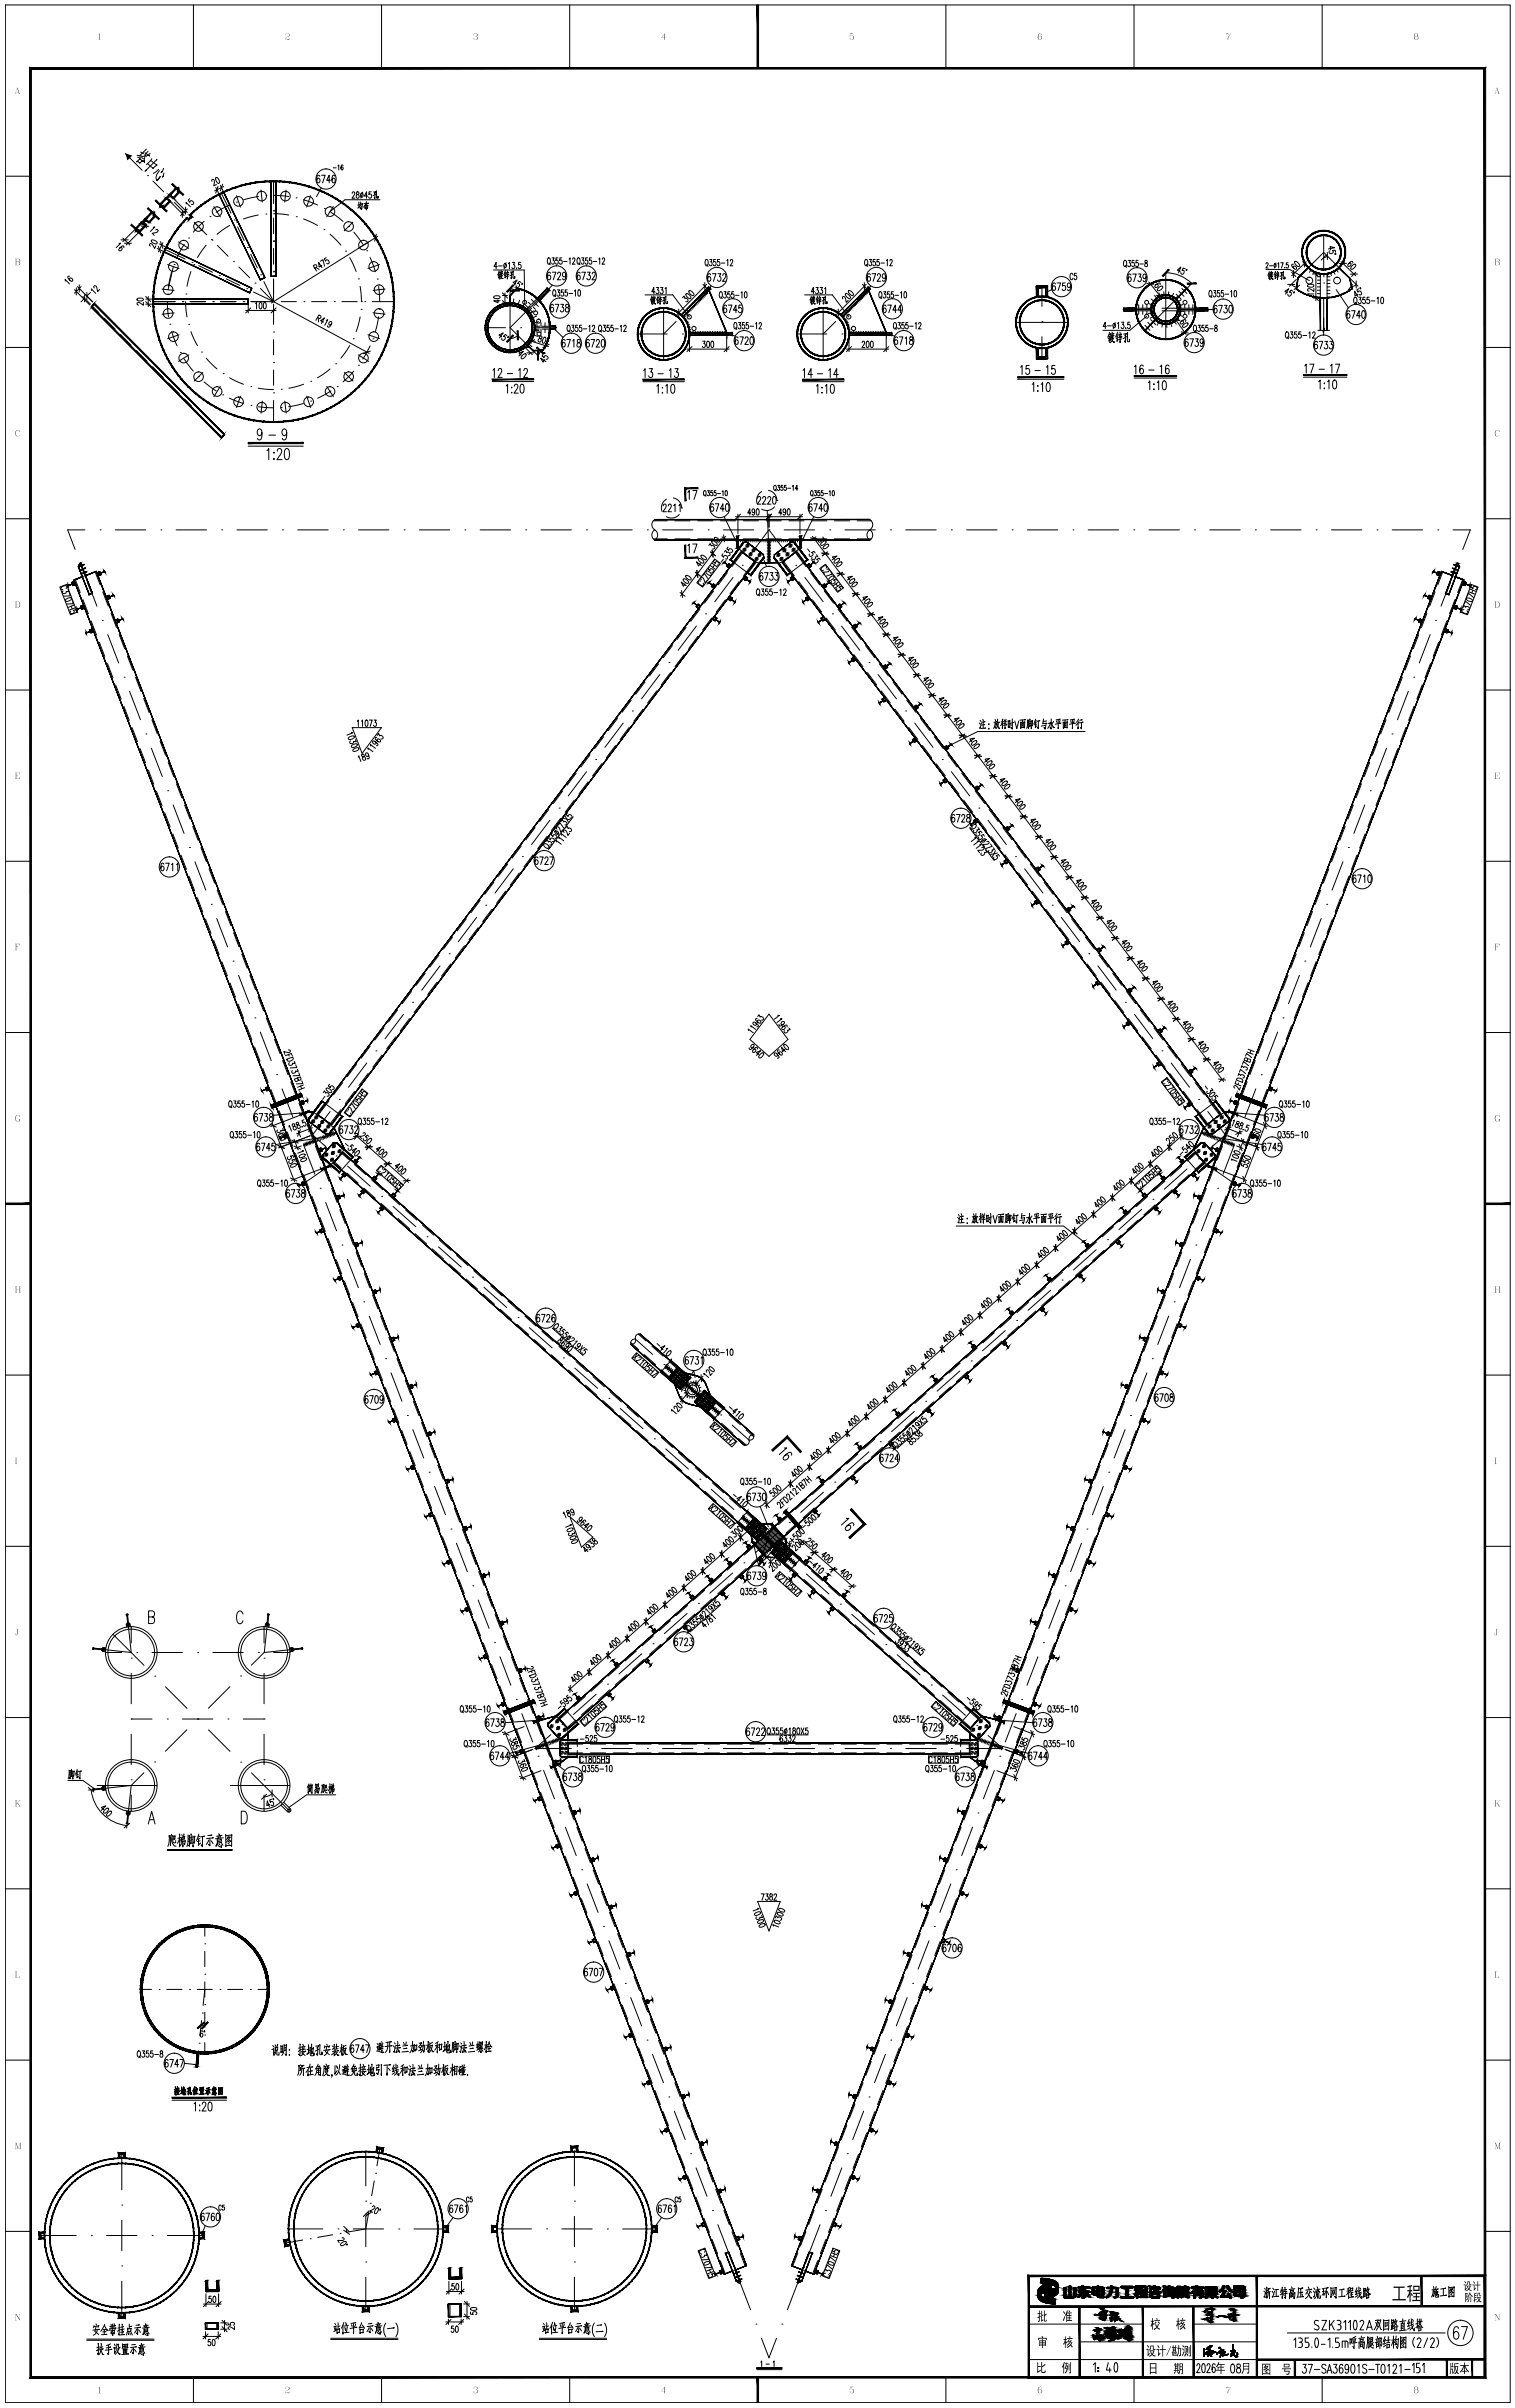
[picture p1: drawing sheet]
<svg xmlns="http://www.w3.org/2000/svg" width="598mm" height="950mm" viewBox="0 0 598 950" stroke-linecap="round" stroke-linejoin="round" font-family="sans-serif">
<!-- layer: 4 -->
<g fill="none" stroke="#000" stroke-width=".39">
<path d="M522.5 92.8v12.9M201.3 119.6v19.4M216.6 114l-15.3 15.3 6.9 6.9M280.3 113.4l-4.9 4.9M343.3 113.4l-5 4.9M411.2 112.8v8.1M460.1 110.4v23.4M464.2 118.1l-8.1 8M522.5 111.7h.1M522.5 117.7v12.9M532 109.1l-9.5-9.5-9.7 9.5M191.6 129.3h7.9"/>
<path d="M205.5 129.3h.1M211.5 129.3h7.9M251.7 131.8h11.6M261.9 121.6v20.4M266.9 126.8l-5 5M269.3 131.8h.1M271.1 122.6h.1M275.3 131.8h11.7M314.7 131.8h11.6M324.9 121.6v20.4M329.9 126.8l-5 5M332.3 131.8h.1"/>
<path d="M334.1 122.6h.1M338.3 131.8h11.6M401 127.2h20.4M411.2 126.9h.1M411.2 132.8v8.1M443.7 122.1h10.4M460.1 122.1h.1M466.1 122.1h10.5M33.5 209h-6.8l2.9 7.8M39.5 209h.1M45.5 209h12M63.5 209h.1"/>
<path d="M69.5 209h12M87.5 209h.1M93.5 209h12M111.5 209h.1M117.5 209h12M135.5 209h.1M141.5 209h12M159.5 209h.1M165.5 209h12M183.5 209h.1M189.5 209h12M207.5 209h.1"/>
<path d="M213.5 209h12M231.5 209h.1M237.5 209h12M255.5 209h.1M261.5 209h12M279.5 209h.1M285.5 209h12M303.5 209h.1M303.5 209l-6.9 9.3M303.5 209l7 9.3M309.5 209h12M327.5 209h.1"/>
<path d="M333.5 209h12M351.5 209h.1M357.5 209h12M375.5 209h.1M381.5 209h12M399.5 209h.1M405.5 209h12M423.5 209h.1M429.5 209h12M447.5 209h.1M453.5 209h12M471.5 209h.1"/>
<path d="M477.5 209h12M495.5 209h.1M501.5 209h12M519.5 209h.1M525.5 209h12M543.5 209h.1M549.5 209h12M567.5 209h.1M573.5 209h6.8l-2.9 7.8M31.8 222.4h.1M34 228l4.2 11.1M289.3 227.8l-7.2 9.6"/>
<path d="M292.9 223h.1M314.1 223h.1M317.7 227.8l7.2 9.6M573.1 228l-4.3 11.1M575.2 222.4h.1M40.4 244.8h.1M42.5 250.4l4.3 11.2M274.9 247l-7.2 9.6M278.5 242.2h.1M328.5 242.2h.1M332.1 247l7.3 9.6M564.5 250.4l-4.3 11.2"/>
<path d="M566.6 244.8h.1M49 267.2h.1M51.1 272.8l4.3 11.2M260.4 266.1l-7.2 9.6M264 261.4h.1M343 261.4h.1M346.6 266.1l7.2 9.6M555.9 272.8l-4.3 11.2M558 267.2h.1M57.6 289.6h.1M59.7 295.2l4.4 11.2M235.1 299.7h.1"/>
<path d="M246 285.3l-7.3 9.6M249.6 280.5h.1M357.4 280.5h.1M361 285.3l7.3 9.6M371.9 299.7h.1M547.3 295.2l-4.3 11.2M549.4 289.6h.1M66.2 312h.1M68.3 317.6l4.3 11.2M220.7 318.8h.1M231.5 304.4l-7.2 9.6M375.5 304.4l7.2 9.6"/>
<path d="M386.4 318.8h.1M538.7 317.6l-4.3 11.2M540.8 312h.1M74.8 334.4h.1M76.9 340l4.3 11.2M206.2 338h.1M217 323.6l-7.2 9.6M390 323.6l7.2 9.6M400.8 338h.1M530.1 340l-4.3 11.2M532.2 334.4h.1M83.4 356.8h.1"/>
<path d="M191.7 357.1h.1M202.6 342.8l-7.2 9.5M404.4 342.8l7.2 9.5M415.3 357.1h.1M523.6 356.8h.1M85.5 362.4l4.3 11.2M92 379.2h.1M177.3 376.3h.1M188.1 361.9l-7.2 9.6M418.9 361.9l7.2 9.6M429.7 376.3h.1M515 379.2h.1"/>
<path d="M521.5 362.4l-4.3 11.2M94.1 384.8l4.3 11.2M162.8 395.4h.1M173.7 381.1l-7.2 9.6M433.3 381.1l7.3 9.6M444.2 395.4h.1M512.9 384.8l-4.3 11.2M100.6 401.6h.1M102.7 407.2l4.3 11.2M144.8 419.4l-7.3 9.6M148.4 414.6h.1M159.2 400.2l-7.2 9.6"/>
<path d="M447.8 400.2l7.2 9.6M458.6 414.6h.1M462.3 419.4l7.2 9.6M504.3 407.2l-4.3 11.2M506.4 401.6h.1M109.2 424h.1M111.3 429.6l4.3 11.2M130.3 438.5l-6.9 9.2 4.8 4.4M133.9 433.8h.1M473.1 433.8h.1M476.7 438.5l7 9.2-6.2 5.5M495.7 429.6l-4.3 11.2"/>
<path d="M497.8 424h.1M117.8 446.4h.1M120 452l4.2 11.2M132.7 456.1h.1M473 457.2h.1M487.1 452l-4.3 11.2M489.2 446.4h.1M126.4 468.8h.1M128.5 474.4l4.3 11.2M137.2 460l9 8M150.6 472h.1M155.1 476l9 8"/>
<path d="M450.6 477.1l-9 8M455.1 473.1h.1M468.5 461.2l-8.9 8M478.5 474.4l-4.3 11.2M480.6 468.8h.1M135 491.2h.1M137.1 496.8l4.3 11.2M168.6 487.9h.1M173.1 491.9l8.9 8M432.6 493.1l-8.9 7.9M437.1 489.1h.1M469.9 496.8l-4.3 11.2"/>
<path d="M472 491.2h.1M143.6 513.6h.1M145.7 519.2l4.4 11.2M186.5 503.9h.1M191 507.9l9 7.9M204.5 519.8h.1M414.7 509l-9 8M419.2 505h.1M461.3 519.2l-4.3 11.2M463.4 513.6h.1M152.2 536h.1M208.9 523.8l9 8"/>
<path d="M222.4 535.8h.1M226.9 539.8l9 7.9M250.8 528.3l6.8 6.1M262.1 538.3h.1M383.3 536.9h.1M396.8 525l-9 7.9M401.3 521h.1M454.8 536h.1M154.3 541.6l4.3 11.2M160.8 558.4h.1M240.3 551.7h.1M244.8 555.7l9 8"/>
<path d="M266.6 542.3l13.4 12M284.5 558.3h.1M360.9 556.8l-9 8M365.4 552.9h.1M378.8 540.9l-8.9 8M446.2 558.4h.1M452.7 541.6l-4.3 11.2M162.9 564l4.3 11.2M258.3 567.7h.1M262.8 571.6l8.9 8M289 562.3l6.7 5.9M343 572.8l-9 8"/>
<path d="M347.5 568.8h.1M444.1 564l-4.3 11.2M169.4 580.8h.1M171.5 586.5l4.4 11.1M276.2 583.6h.1M280.7 587.6l9 8M294.2 599.5h.1M325 588.7l-9 8M329.5 584.7h.1M435.5 586.5l-4.3 11.1M437.6 580.8h.1M178 603.3h.1"/>
<path d="M180.1 608.8l4.3 11.2M293.6 616.6h.1M298.6 603.5l10.7 9.5M307.1 604.7l-9 7.9M311.6 600.7h.1M313.8 617h.1M426.9 608.8l-4.3 11.2M429 603.3h.1M50.2 636.8l1.6 15.2-15-1.6M105.9 636.8l-1.6 15.2 15-1.6M186.6 625.7h.1M188.7 631.3l4.3 11.2"/>
<path d="M271.2 636.6l-9 7.9M275.7 632.6h.1M289.1 620.6l-8.9 8M318.2 621l9 7.9M331.7 632.9h.1M336.2 636.9l9 7.9M418.3 631.3l-4.3 11.2M420.4 625.7h.1M41.6 652h6.4M44.6 644.8l12.2 12.2M51.8 654.2h.1M51.8 641.8v6.4"/>
<path d="M54 652h.1M60 652h12M78 652h.1M84 652h12M102 652h.1M104.2 654.2h.1M104.2 641.8v6.4M104.3 651.9l-5.1 5.1M108 652h6.4M195.2 648.1h.1M197.3 653.7l4.3 11.2M253.3 652.5l-9 8"/>
<path d="M257.7 648.5h.1M349.6 648.9h.1M354.1 652.8l9 8M409.7 653.7l-4.3 11.2M411.8 648.1h.1M51.8 678.2h.1M51.8 678.2h8.2M51.8 660.2v12M61.1 661.3h.1M65.3 665.5l8.5 8.5M66 678.2h.1M72 678.2h12"/>
<path d="M78 678.2h.1M90 678.2h.1M90.7 665.5l-8.4 8.5M95 661.2h.1M96 678.2h8.2M104.2 678.2h.1M104.2 660.2v12M203.8 670.5h.1M206 676.1l4.2 11.2M235.3 668.4l-8.9 8M239.8 664.4h.1M367.6 664.8h.1"/>
<path d="M372.1 668.8l8.9 7.9M401.1 676.1l-4.3 11.2M403.2 670.5h.1M51.8 684.2v12M56.8 699.4l-5 5M61 695.2h.1M73.8 682.4l-8.5 8.5M82.3 682.5l8.5 8.5M95 695.2h.1M99.3 699.5l14.7 14.7M104.2 684.2v12M212.4 692.9h.1"/>
<path d="M214.5 698.5l4.3 11.2M217.4 684.4l-6.2 5.4h14.3M221.9 680.4h.1M231.5 689.8h.1M237.5 689.8h12M255.5 689.8h.1M261.5 689.8h12M279.5 689.8h.1M285.5 689.8h12M303.5 689.8h.1M309.5 689.8h12M327.5 689.8h.1"/>
<path d="M333.5 689.8h12M351.5 689.8h.1M357.5 689.8h12M375.5 689.8h.1M385.5 680.7h.1M390 684.7l5.8 5.1h-14.3M392.5 698.5l-4.3 11.2M394.6 692.9h.1M38.4 704.4h23.6M51.8 702.2h.1M51.8 708.2v6.4M51.8 704.4l-1.6 15.2"/>
<path d="M51.8 704.4l-15 1.6M90.8 704.4h23.6M104.2 702.2h.1M104.2 708.2v6.4M221 715.3h.1M386 715.3h.1M223.1 720.9l4.3 11.2M229.6 737.7h.1M377.4 737.7h.1M383.9 720.9l-4.3 11.2M80.8 759.5v4.4M231.8 743.3l4.3 11.2"/>
<path d="M375.3 743.3l-4.3 11.2M80.8 778.9h.1M80.8 766.9h.1M80.8 769.9v6M238.2 760.1h.1M240.3 765.7l4.3 11.2M366.7 765.7l-4.3 11.2M368.8 760.1h.1M55.4 784.9h4.4M62.8 784.9h.1M65.8 784.9h6M74.8 784.9h.1"/>
<path d="M77.8 784.9h6M79.5 797.2l-.6 6M79.9 794.2h.1M80.8 790.9h.1M80.8 781.9v6M80.8 793.9v6M80.8 784.9l-.6 6.3M86.8 784.9h.1M89.8 784.9h6M98.8 784.9h.1M101.8 784.9h4.4M246.8 782.5h.1"/>
<path d="M248.9 788.1l4.3 11.2M358.1 788.1l-4.3 11.2M360.2 782.5h.1M78.3 809.1l-.7 6.4M78.6 806.1h.1M80.8 802.9h.1M80.8 805.9v4.4M255.4 804.9h.1M257.5 810.5l4.4 11.2M349.5 810.5l-4.3 11.2M351.6 804.9h.1M264 827.3h.1"/>
<path d="M266.1 832.9l4.3 11.2M340.9 832.9l-4.3 11.2M343 827.3h.1M48.1 849.4v14.6M144.4 848.9v13.5M226.7 848.9v13.5M272.6 849.7h.1M274.7 855.3l4.3 11.2M332.3 855.3l-4.3 11.2M334.4 849.7h.1M48.1 870h.1M48.1 876v12"/>
<path d="M113.9 879.4h13.5M133.4 879.4h.1M139.4 879.4h12M144.4 868.4h.1M144.4 874.4v12M157.4 879.4h.1M163.4 879.4h13.5M196.2 879.4h13.5M215.8 879.4h.1M221.7 879.4h12M226.7 868.4h.1M226.7 874.4v12"/>
<path d="M239.7 879.4h.1M245.7 879.4h13.6M281.2 872.1h.1M283.3 877.7l4.3 11.2M323.7 877.7l-4.3 11.2M325.8 872.1h.1M15.5 882h14.6M36.1 882h.1M42.1 882h12M48.1 894h.1M48.1 900v14.6M60 882h.1"/>
<path d="M66.1 882h14.5M144.4 892.4h.1M144.4 898.4v13.6M226.7 892.4h.1M226.7 898.4v13.6M289.8 894.5h.1M317.2 894.5h.1M292 900.1l4.2 11.2M298.4 916.9h.1M308.6 916.9h.1M315.1 900.1l-4.3 11.2M300.5 922.5l3 7.7 3-7.7"/>
</g>
<!-- layer: 0 -->
<g fill="none" stroke="#000" stroke-width=".39">
<path d="M2.1 2h594v945.9h-594zM76.3 2v25M150.6 2v25M224.9 2v25M373.3 2v25M447.6 2v25M521.8 2v25M55.5 60l1.2 .6M57.8 58.8l-2.6 2.6M58.4 59.7l-1.2 1.4M2.1 69.5h10M54.1 61.3l1.8 .2"/>
<path d="M55.4 62.3l-1.4 1.6 .2-.3 1.1 .8 1-1-1.1-.7M55.9 62.2l.7 .5M57.2 60.3l1.9 1.3-.3-.2M57.3 61.5l-.5 2.2 .3 .4-.2-.8M57.6 61.2l-.8 .4-2.5 .5M59.2 60.5l-1.6 1.2M59.5 63.3l2.4 1.9-1.4 1.3-2.2-2M59.9 62.6l-2.1 2.4M61.9 62.8l-4.6 4.8 .4-.5M62.6 66.8l-2.1 1.6M62.9 67.3a3.1 3.1 0 0 0-.9 4l1.3-1.7-1.3 1.7M64.6 66.4l-1 1.7 .4-.4"/>
<path d="M64.7 68.3l-.6 1.6 .3-.4M67.1 79.5l5.6 5.6M68.4 78.2l5.5 5.6M74.8 78.4l-.5 .6 .6 .7a.74 .74 0 0 1 1.2-.2 .74 .74 0 0 1-.3 1.2l-.2-.1M83.6 71.6v-.4a.55 .55 0 0 1 .7-.4 .55 .55 0 0 1 .3 .7l-.2 1.8 1-.5M85.2 74l1.1 2.2M85.3 70.1a1.5 1.5 0 0 1 1 2.3l-.9-.8-.3-.9zM86.1 73.5l-1 2.7M87 73.1l1.1 2.3M87.9 72.7l-1 2.6M88.3 73.6l-3.6 1.7M126.2 69.6l-.6-.5a1.93 1.93 0 0 0 .1 3 .88 .88 0 0 0 .6-1 .88 .88 0 0 0-1-.7l-.3 .7"/>
<path d="M126.8 74.2l-1.9 3.4M126.9 69.1h1.4l-1 3M130.4 71.1h-1.5l1-2v3M131.5 66.2h1.2M132.2 69.6l-.6-.5a1.93 1.93 0 0 0 .1 3 .88 .88 0 0 0 .6-1 .88 .88 0 0 0-1-.7l-.3 .7M133.4 65.5l.3-.4v2M135.4 65.3l-.3-.2a1.23 1.23 0 0 0-.1 2 .59 .59 0 0 0 .4-.7 .59 .59 0 0 0-.6-.5l-.2 .5M139 76.3l.1-.4a.55 .55 0 0 1 .8-.1 .55 .55 0 0 1 0 .8l-1 1.6h1.2M140.8 75.8v.7a.8 .8 0 0 1 1 .8 .8 .8 0 0 1-1 .8 .99 .99 0 0 1 .8-1.6v-.7zM141.6 79.7v2.1M142.4 79.7l-.4 1.6M142.5 76.3a.72 .72 0 0 1 .9 .7 .72 .72 0 0 1-.9 .7l-.2-.6z"/>
<path d="M143.2 75.8l-.8 2.4M144.6 79.5l-1.1 2.2M145.1 77.4h-1.3l.9-1.7v2.5M146.5 75.7h-.8l-.1 1.1a.71 .71 0 0 1 1.1 .6 .71 .71 0 0 1-1.1 .5l-.1-.2M147.4 75.8l.9-.1-.4 .7-.1-.2M147.9 76.4v1.9l-.2-.4 .2 .4M148.4 76.5l-1.1 .7M148.6 75.3v2.7l.6 .1v-.7v.7M150 78.8h-13.8l-6 4.7M586.1 69.5h10M47 96h.6l-1.7 1.7M47.8 94.6h2.8"/>
<path d="M48.5 93.9l2.7 2.8M48.9 97.7v-.5a1.57 1.57 0 0 0-1.9 1.7 .74 .74 0 0 0 1-.3 .74 .74 0 0 0-.2-1l-.6 .3M49.1 96h2.8M54.1 89.7l-5.6 5.6M54.9 88.3h2.8M55.4 91l-5.6 5.7M55.6 87.6l2.4 2.3M55.8 89.2h2.9M57 87.6l-.8 .7M58 88.5l-.8 .8M59.8 94.8a1.61 1.61 0 0 1 2.2 1.3 1.61 1.61 0 0 1-2.2-1.3zM60.5 89.6h.6l-1.7 1.7"/>
<path d="M61.5 90.7l.3-.1a.55 .55 0 0 1 .6 .5 .55 .55 0 0 1-.5 .6l-1.8 .3 .8 .9M61.5 97l-.5 1-.9-1.6a.55 .55 0 0 0-.9-.2 .55 .55 0 0 0 .2 .9M62.1 98l2.2 1.1M62.5 97.1l.9 2.7M62.9 96.2l2.3 1.1M63.4 95.3l.9 2.7M64.3 95.8l-1.8 3.6M72 83v2.8M73.2 81.7v2.8M73.5 80.5l-.1-.7 1.8 1.8M73.9 82.4l-2.6 2.7M141.9 80.8l-.7 .1"/>
<path d="M142 81.5l-.8 .6M142.3 80.6l.8-.2-.4 2.3-.4-.5 .4 .4M142.3 81l.3 .3M142.7 81.6l-.7 .4M144.1 81v1.3v-.5M144.1 81.2l1.1-.3-.2 1.4-.2-.4 .2 .3M144.6 80.6v2.2v-.4M145.2 80.2h.3l-1.9 .2M148.5 92.4l-.6 2.8M149.1 93.2l-42 26.3M523.9 99.6v2.8M524.3 98.2l2.5-.5-1.8-.4 .2 1.2"/>
<path d="M524.9 99l-.2 .1a.71 .71 0 0 0 .8 .9 .71 .71 0 0 0 .4-1.1l1.1-.2 .1 .8M25.7 110.9v-.7l1.8 1.8M27.4 109h-.5a1.52 1.52 0 0 0 1.7 1.8 .72 .72 0 0 0-.2-.9 .72 .72 0 0 0-1 .2l.2 .6M29.4 114.3l6 6M30.1 113.6v2.8M30.6 113.1l6 6-3-3M31.3 112.4v2.8M32 113.1l-2.6 2.6M32.7 117l3 3M33.4 117.7l-1.4 1.4M33.4 116.3v2.8M34.3 115.4v2.8"/>
<path d="M35.7 115.4l-1.4 1.4M36.1 114.6l-.1-.6 1.8 1.7M37.2 113.6l-.2-.3a.55 .55 0 0 1 .5-.6 .55 .55 0 0 1 .6 .5l.4 1.8 .8-.8M54.2 117.8l1.3-.2 1.1 .5a1.48 1.48 0 0 1-2.5 0zM56.6 119.3v1.1l-1.6-1a.55 .55 0 0 0-.8 .1 .55 .55 0 0 0 .3 .8h.2M57.5 118h2.5M57.5 119l2 2M57.5 117l2 2M58.5 117v4M68.4 105.2l-2.1 9.1M98 120v3.5M100.8 119.8l.5-.5v2.6"/>
<path d="M102.5 119.5l.3-.2a1.52 1.52 0 0 1 0 2.6l-.5-1.1zM104.2 119.5l.2-.2a1.52 1.52 0 0 1 0 2.6l-.5-1.1zM107.1 118.5l38.6 20.9M108 120v3.5M124.3 105.8l.8-.6-.6-.8-.9 .4 1.4 2.1M124.8 105.5l1.2 .8M126.5 103.1l1-.7 .6 2.6M127 104.7l-1.1 .7-.1-1.9 1.3 2.1M128.7 101.6l-.7 .5 .5 .8a.73 .73 0 0 1 1.3 .1 .73 .73 0 0 1-.6 1l-.3-.1M194.7 106.5h12.2l.2 12.8M195 116.9l1.9-.2 .5 .5a1.48 1.48 0 0 1-2.5 0zM196.2 105.2h-1.2l.8-1.7v2.5"/>
<path d="M196.5 118.2v1.3l-1.6-.8h2.5M196.7 104.9h1.5M196.9 108.2l-.1 1.4 .4-.5M197 106.9l-.6 1.5M197.1 108.1l-.4 .1M197.2 108.6l-.6 .2M197.2 107.5l-.4 .1M197.4 107.2l-.4 2.8M197.5 108.9l.7-.3-1 1.5M197.6 109l.6 .9h.4l-.5-.2M197.8 106.8l.1 .4M198.1 107.5v.8l-.4 .3v-1"/>
<path d="M198.2 107.3l.2-.1-1 .2M198.3 116.6h2M198.3 119.6h2M198.3 115.6l2 2M198.3 118.6l2 2M198.4 107.9l-.9 .2M199.1 104.1a.72 .72 0 0 1 .8 .7 .72 .72 0 0 1-.8 .7l-.3-.6zM199.3 115.6v5M199.4 108.1l-.1 1.6 .4-.6M199.5 106.8l-.6 1.5M199.6 107.9l-.4 .2M199.6 108.5l-.5 .2"/>
<path d="M199.7 107.4l-.4 .1M199.7 103.6l-.7 2.4M200 107.8l.1 .4M200.2 106.8l.1 .5M200.3 108.4v1.7v-.6M200.5 107.7l-.2 .7M200.6 107.5l-.8 .1M200.6 108.3h.3l-1.1 .2M200.6 104l.5-.5v2.5M200.7 108.9l-.8 .2M201.3 113.8v2.7M201.3 113.8l1.3 .3 .7 .5"/>
<path d="M201.4 107.4l.9-.1-.5 .7-.1-.2M201.8 108l.1 1.9-.3-.4 .3 .4M202.2 103.5h.9l-.5 1a.69 .69 0 0 1 .7 1 .69 .69 0 0 1-1.2 0M202.3 108.2l-1.1 .6M202.5 106.9v2.8h.7l-.1-.7v.8M202.8 117.9l-.3 1.8M203.6 112.1l-1.1-.7 1.6-.9-1.3 2.1M203.9 105.8v.2zM205.1 118.5l-.6 1.6M205.5 103.5h-.8l-.1 1.1a.71 .71 0 0 1 1.1 .6 .71 .71 0 0 1-1.1 .6v-.3M205.6 111.4l-.7-.4-.6 .9a.7 .7 0 0 1 .6 1.1 .7 .7 0 0 1-1.2-.1v-.3M206 111.9h.3l-.3 .3z"/>
<path d="M207.2 119.5l-.9 1.5M215.8 113.4l.6 .6 .3-.2-.4 .6 .3-.2 .6 .6M216.3 101.9l.2-.2a1.38 1.38 0 0 1 .8 1.3 1.38 1.38 0 0 1-.8 1.2 1.94 1.94 0 0 1-.2-2.3zM216.7 103.8l.5 .7M217.3 107.8l-.6-.4a1.92 1.92 0 0 0 .1 3 .88 .88 0 0 0 .6-1 .88 .88 0 0 0-1-.7l-.3 .7M217.9 101.7h.8l-.4 1a.69 .69 0 0 1 .6 1 .69 .69 0 0 1-1.2 .1M218 107.4h1.4l-1 3M218 112.5l-2.5 2.6M218.5 114.5l.1-.2a1.36 1.36 0 0 1 .8 1.3 1.36 1.36 0 0 1-.8 1.2 1.9 1.9 0 0 1-.1-2.3zM218.8 116.4l.5 .7M220 114.3h.9l-.5 1a.7 .7 0 0 1 .5 .9 .7 .7 0 0 1-1 .4v-.2M220.1 108.1l.1-.4a.66 .66 0 0 1 .9-.1 .66 .66 0 0 1 .1 .9l-1.2 1.9h1.4"/>
<path d="M220.2 101.7h-.8v1a.71 .71 0 0 1 1 .7 .71 .71 0 0 1-1 .6l-.1-.2M221.7 101.7h-.7v1a.71 .71 0 0 1 .9 .7 .71 .71 0 0 1-1 .6l-.1-.2M222.3 114.3h-.7v1a.71 .71 0 0 1 .9 .7 .71 .71 0 0 1-1 .6l-.1-.2M222.4 103.2h1.4M223.3 108.4l-.3 .7a.81 .81 0 0 1-1-.8 .81 .81 0 0 1 1-.8l.3 .9a1.49 1.49 0 0 1-.8 2l-.4-.4M223.9 114.3h-.8v1a.71 .71 0 0 1 .9 .7 .71 .71 0 0 1-1 .6l-.1-.2M224.6 115.8h1.4M224.6 102.2l.4-.5v2.5M226 102.3v-.1a.5 .5 0 0 1 .6-.5 .5 .5 0 0 1 .3 .8l-1 1.7h1.1M226.7 114.8l.4-.5v2.5M228 101.9l.2-.2a1.38 1.38 0 0 1 .8 1.3 1.38 1.38 0 0 1-.8 1.2 1.94 1.94 0 0 1-.2-2.3zM228.3 114.5l.2-.2a1.56 1.56 0 0 1 0 2.5l-.5-1z"/>
<path d="M228.4 103.8l.5 .7M228.9 107.8l-.6-.4a1.89 1.89 0 0 0 .2 3 .88 .88 0 0 0 .5-1 .88 .88 0 0 0-1-.7l-.3 .7M229.6 101.7h.8l-.4 1a.69 .69 0 0 1 .6 1 .69 .69 0 0 1-1.2 .1M229.6 107.4h1.4l-1 3M231.8 107.4h1.1l-.6 1.1a.86 .86 0 0 1 .7 1.2 .86 .86 0 0 1-1.3 .4l-.1-.3M231.9 101.7h-.8v1a.71 .71 0 0 1 1 .7 .71 .71 0 0 1-1 .6l-.1-.2M233.4 101.7h-.7v1a.71 .71 0 0 1 .9 .7 .71 .71 0 0 1-1 .6l-.1-.2M233.7 108.1l.1-.4a.65 .65 0 0 1 1-.1 .65 .65 0 0 1 0 .9l-1.2 1.9h1.4M234.1 103.2h1.4M236.3 102.2l.4-.5v2.5M237.7 102.3l.1-.3a.53 .53 0 0 1 .8-.1 .53 .53 0 0 1 0 .8l-1 1.5h1.1M254.6 116.3h10.9l6.5 8.7"/>
<path d="M257.2 118.2l-.1 1.4 .4-.6M257.3 116.9l-.6 1.5M257.4 118.1l-.5 .1M257.4 118.6l-.6 .2M257.5 117.5l-.4 .1M257.6 117.2l-.3 2.8M257.8 118.9l.6-.3-.9 1.5M257.9 119l.6 .9h.3l-.4-.2M258 116.8l.1 .4M258.3 117.5v.8l-.3 .3-.1-1.1M258.5 117.3l.2-.1-1.1 .2M258.5 115.1h-1.3l.9-1.7v2.5"/>
<path d="M258.7 117.8l-.9 .3M259.1 113.4h.9l-.5 1a.7 .7 0 0 1 .6 1 .7 .7 0 0 1-1.2 .1M259.6 118.1l-.1 1.5 .5-.5M259.7 116.8l-.6 1.5M259.9 117.9l-.5 .2M259.9 118.5l-.6 .2M259.9 117.4l-.4 .1M260.3 117.8v.4M260.4 116.8l.1 .4M260.5 118.4v1.7v-.6M260.7 113.4h1l-.5 1a.7 .7 0 0 1 .6 1 .7 .7 0 0 1-1.2 .1M260.8 117.7l-.2 .6"/>
<path d="M260.8 117.5l-.7 .1M260.9 118.3h.2l-1 .2M261 118.9l-.8 .2M261.6 117.4l.9-.1-.4 .7-.1-.2M262.1 118v1.9l-.2-.4 .2 .4M262.5 113.9l.4-.5v2.5M262.6 118.2l-1.1 .6M262.7 116.9l.1 2.7 .6 .1v-.7v.7M269.4 117.4l.6-.6 .3 1a.7 .7 0 0 1 1.2 .3 .7 .7 0 0 1-.8 .9M270.9 115.9a1.6 1.6 0 0 1 1.6 1.9 1.6 1.6 0 0 1-1.6-1.9zM272.1 114.7a1.62 1.62 0 0 1 1.6 1.9 1.62 1.62 0 0 1-1.6-1.9zM274.7 119.7l.4 .4"/>
<path d="M275.2 119.2l.4 .4M275.7 118.8l.4 .4M276.1 118.3l.5 .4M276.6 117.8l.4 .4M277.1 117.3l.4 .4M277.5 112.2l1.3 1.3M277.6 116.8l.4 .5M278 116.4l.4 .4M278.2 111.5v2.8M278.5 115.9l.4 .4M278.6 102.5l.1-.1a1.36 1.36 0 0 1 .9 1.2 1.36 1.36 0 0 1-.9 1.3 1.93 1.93 0 0 1-.1-2.4zM278.9 112.2l-11.7 11.9"/>
<path d="M279 115.5l.4 .4M279 104.4l.4 .7M279.6 113.1l.5 .4 .2-.1-.3 .5 .2-.2 .5 .5M280.1 102.4h.9l-.5 .9a.7 .7 0 0 1 .5 .9 .7 .7 0 0 1-.9 .4l-.1-.2M280.5 108.4l-.6-.4a1.92 1.92 0 0 0 .1 3 .88 .88 0 0 0 .6-1.1 .88 .88 0 0 0-1-.6l-.3 .7M280.7 112.8l-2.7 2.9M281.2 108h1.4l-1 3M282.4 102.4h-.7v.9a.71 .71 0 0 1 .9 .7 .71 .71 0 0 1-1 .6l-.1-.2M283.4 108h1.1l-.6 1.1a.86 .86 0 0 1 .6 1.2 .86 .86 0 0 1-1.2 .4l-.1-.3M284 102.4h-.8v.9a.71 .71 0 0 1 1 .7 .71 .71 0 0 1-1.1 .6v-.2M284.2 115.2l.2-.1a1.38 1.38 0 0 1 .7 1.2 1.38 1.38 0 0 1-.7 1.3 1.9 1.9 0 0 1-.2-2.4zM284.6 117.1l.5 .7"/>
<path d="M284.7 103.8h1.4M285.3 108.7l.1-.4a.65 .65 0 0 1 .9-.1 .65 .65 0 0 1 .1 .9l-1.2 1.9h1.4M285.7 115.1h.9l-.5 .9a.7 .7 0 0 1 .6 1 .7 .7 0 0 1-1 .4l-.1-.3M286.9 102.8l.4-.4v2.5M288.1 115.1h-.8v.9a.71 .71 0 0 1 .9 .8 .71 .71 0 0 1-1 .6l-.1-.3M288.3 103v-.4a.53 .53 0 0 1 .8-.1 .53 .53 0 0 1 0 .8l-.9 1.6h1.1M289.6 115.1h-.8v.9a.71 .71 0 0 1 1 .8 .71 .71 0 0 1-1 .6l-.1-.3M290.3 116.5h1.4M292.5 115.6l.4-.5v2.5M294 115.2l.3-.1a1.56 1.56 0 0 1 0 2.5l-.5-1.1zM317.6 116.3h10.9l6.5 8.7M320.1 118.2l-.1 1.4 .4-.6"/>
<path d="M320.2 116.9l-.5 1.5M320.4 118.1l-.5 .1M320.4 118.6l-.6 .2M320.5 117.5l-.5 .1M320.6 117.2l-.3 2.8M320.8 118.9l.6-.3-1 1.5M320.8 119l.7 .9h.3l-.5-.2M321 116.8l.1 .4M321.3 117.5v.8l-.3 .3-.1-1.1M321.4 117.3l.2-.1-1 .2M321.5 115.1h-1.3l.8-1.7v2.5M321.6 117.8l-.9 .3"/>
<path d="M322.1 113.4h.9l-.5 1a.7 .7 0 0 1 .6 1 .7 .7 0 0 1-1.2 .1M322.6 118.1l-.1 1.5 .4-.5M322.7 116.8l-.6 1.5M322.9 117.9l-.5 .2M322.9 118.5l-.6 .2M322.9 117.4l-.4 .1M323.2 117.8l.1 .4M323.4 116.8l.1 .4M323.5 118.4v1.7v-.6M323.7 113.4h.9l-.5 1a.7 .7 0 0 1 .7 1 .7 .7 0 0 1-1.2 .1M323.7 117.7l-.1 .6M323.8 117.5l-.7 .1"/>
<path d="M323.8 118.3h.3l-1.1 .2M324 118.9l-.8 .2M324.6 117.4l.9-.1-.4 .7-.1-.2M325.1 118v1.9l-.3-.4 .3 .4M325.5 113.9l.4-.5v2.5M325.6 118.2l-1.2 .6M325.7 116.9l.1 2.7 .6 .1v-.7v.7M332.7 117.9l-.2-.3a.54 .54 0 0 1 .5-.6 .54 .54 0 0 1 .6 .5l.4 1.8 .8-.8M333.8 115.9a1.6 1.6 0 0 1 1.7 1.9 1.6 1.6 0 0 1-1.7-1.9zM335 114.7a1.62 1.62 0 0 1 1.7 1.9 1.62 1.62 0 0 1-1.7-1.9zM337.7 119.7l.4 .4M338.2 119.2l.4 .4"/>
<path d="M338.6 118.8l.5 .4M339.1 118.3l.4 .4M339.6 117.8l.4 .4M340.1 117.3l.4 .4M340.4 112.2l1.3 1.3M340.5 116.8l.5 .5M341 116.4l.4 .4M341.1 111.5l.1 2.8M341.5 115.9l.4 .4M341.6 102.5l.1-.1a1.36 1.36 0 0 1 .8 1.2 1.36 1.36 0 0 1-.8 1.3 1.93 1.93 0 0 1-.1-2.4zM341.9 112.2l-11.7 11.9M341.9 115.5l.5 .4"/>
<path d="M341.9 104.4l.5 .7M342.6 113.1l.4 .4 .3-.1-.3 .5 .2-.2 .5 .5M343.1 102.4h.9l-.5 .9a.7 .7 0 0 1 .5 .9 .7 .7 0 0 1-1 .4v-.2M343.5 108.4l-.6-.4a1.92 1.92 0 0 0 .1 3 .88 .88 0 0 0 .6-1.1 .88 .88 0 0 0-1-.6l-.3 .7M343.7 112.8l-2.7 2.9M344.2 108h1.4l-1 3M345.4 102.4h-.7v.9a.71 .71 0 0 1 .9 .7 .71 .71 0 0 1-1 .6l-.1-.2M346.3 108.7l.1-.4a.65 .65 0 0 1 1-.1 .65 .65 0 0 1 0 .9l-1.2 1.9h1.4M347 102.4h-.8v.9a.71 .71 0 0 1 .9 .7 .71 .71 0 0 1-1 .6v-.2M347.2 115.2l.1-.1a1.36 1.36 0 0 1 .8 1.2 1.36 1.36 0 0 1-.8 1.3 1.9 1.9 0 0 1-.1-2.4zM347.6 117.1l.4 .7M347.7 103.8h1.4"/>
<path d="M348.7 115.1h.9l-.5 .9a.7 .7 0 0 1 .5 1 .7 .7 0 0 1-1 .4v-.3M349.5 109l-.3 .7a.81 .81 0 0 1-1-.8 .81 .81 0 0 1 1-.8l.3 .9a1.48 1.48 0 0 1-.8 2l-.4-.4M349.8 102.8l.4-.4v2.5M351 115.1h-.7v.9a.71 .71 0 0 1 .9 .8 .71 .71 0 0 1-1 .6l-.1-.3M351.2 103l.1-.4a.53 .53 0 0 1 .8-.1 .53 .53 0 0 1 0 .8l-.9 1.6h1M352.6 115.1h-.8v.9a.71 .71 0 0 1 1 .8 .71 .71 0 0 1-1.1 .6v-.3M353.3 116.5h1.4M355.5 115.6l.3-.5v2.5M357 115.2l.2-.1a1.56 1.56 0 0 1 0 2.5l-.4-1.1zM415.1 114.3l-1.7 .8M416.5 112l-.6-.4a1.9 1.9 0 0 0 .1 3 .88 .88 0 0 0 .6-1 .88 .88 0 0 0-1-.7l-.3 .7M417.2 111.6h1.4l-1 3"/>
<path d="M420.4 111.6h-1l-.1 1.3a.85 .85 0 0 1 1.3 .7 .85 .85 0 0 1-1.3 .7l-.1-.3M422.5 112.6l-.3 .7a.81 .81 0 0 1-1-.8 .81 .81 0 0 1 1-.8l.3 .9a1.48 1.48 0 0 1-.8 2l-.4-.4M423.5 108.4a.63 .63 0 0 0-.8-.5 .63 .63 0 0 0-.4 .9v.6a.63 .63 0 0 0 .4 .9 .63 .63 0 0 0 .8-.6M424.9 107.8h-.8v1a.75 .75 0 0 1 .9 .7 .75 .75 0 0 1-.9 .7l-.2-.3M443.8 102.8l.1-.1a1.38 1.38 0 0 1 .8 1.3 1.38 1.38 0 0 1-.8 1.2 1.96 1.96 0 0 1-.1-2.4zM444.2 104.7l.4 .8M445.3 102.7h.9l-.5 1a.7 .7 0 0 1 .5 .9 .7 .7 0 0 1-1 .4v-.3M446.4 108.5l-.6-.4a1.92 1.92 0 0 0 .1 3 .88 .88 0 0 0 .6-1 .88 .88 0 0 0-1-.7l-.3 .7M447.1 108.1h1.4l-1 3M447.6 102.7h-.7v1a.73 .73 0 0 1 .9 .7 .73 .73 0 0 1-.9 .7l-.2-.4M449.2 102.7h-.8v1a.71 .71 0 0 1 1 .7 .71 .71 0 0 1-1.1 .6l-.1-.3M449.3 108.1h1.1l-.6 1.1a.86 .86 0 0 1 .6 1.2 .86 .86 0 0 1-1.2 .4l-.1-.3"/>
<path d="M449.9 104.1h1.4M452 102.8v.8a.84 .84 0 0 1 .9 .7 .84 .84 0 0 1-.7 .9 .92 .92 0 0 1-.3-1 .92 .92 0 0 1 .8-.6v-.8zM452.4 109.1l-.3 .7a.81 .81 0 0 1-1-.8 .81 .81 0 0 1 1-.7l.3 .8a1.47 1.47 0 0 1-.8 2l-.4-.4M452.6 111.9l2.8 .3M453.4 111.2l5 6.3M453.4 119.8l1.3 .5M454.3 118l1.2 .8M454.8 111.4l-1.2 1M455.7 116.6l.9 1.1M456.4 116.5l2.8 .3M457.4 113.5l.8-.6 .6 .1a1.48 1.48 0 0 1-2 1.5zM457.4 115.6l.5 1.2"/>
<path d="M457.8 112.3l.1-.4a1.54 1.54 0 0 0-2 1.4 .73 .73 0 0 0 1-.1 .73 .73 0 0 0-.1-1l-.6 .2M458.6 116.1l-1.3 .9M459.3 115.1l.2 1.3M460.1 107.6v2.8M460.1 107.6a14.5 14.5 0 0 1 10.3 4.3M461.3 115.1l-.2 1.4M463.2 115.7l-.6 1.3M464.2 116.1l2 1.9M464.9 116.8l-1 1.1M465.3 114.9l2 2M465.8 107l-1.1-.4 1.4-1.3-1 2.3M466.1 118.3l-1.2 .8"/>
<path d="M466.5 113.8l2 2M467.8 106l-.8-.3-.5 1a.71 .71 0 0 1 .8 .9 .71 .71 0 0 1-1.2 .2v-.3M468.3 106.3l.2 .1-.3 .3zM470.4 111.8l-6.2 6.3M477.4 114.8l.2-.2a1.39 1.39 0 0 1 .8 1.3 1.39 1.39 0 0 1-.8 1.2 1.96 1.96 0 0 1-.2-2.3zM477.8 116.7l.5 .7M479 114.6h.8l-.4 1a.74 .74 0 0 1 .5 .9 .74 .74 0 0 1-.9 .5l-.2-.3M481.3 114.6h-.8v1a.75 .75 0 0 1 1 .7 .75 .75 0 0 1-1 .7l-.1-.3M482.9 114.6h-.8v1a.75 .75 0 0 1 .9 .7 .75 .75 0 0 1-.9 .7l-.2-.3M483.6 116.1h1.3M485.7 115.1l.4-.5v2.5M487.3 114.8l.2-.2a1.58 1.58 0 0 1 0 2.5l-.5-1z"/>
<path d="M499.7 104.1v-.2a.47 .47 0 0 1 .7-.1 .47 .47 0 0 1 0 .7l-.8 1.2h1M499.7 106.3h9.3l7.8 4.4M500.9 108.4l-.1 1.5 .4-.6M501 107.1l-.6 1.5M501.1 104.8h1.2M501.1 108.3l-.4 .2M501.1 108.8l-.6 .2M501.2 107.7l-.4 .1M501.3 107.4l-.3 2.8M501.5 109.1l.7-.2-1 1.4M501.6 109.3l.6 .8h.4l-.5-.1M501.7 107l.2 .5"/>
<path d="M502.1 107.7v.9l-.4 .2-.1-1M502.2 107.5l-.8 .2M502.4 108.1l-.9 .2M503.3 108.3l-.1 1.6 .5-.6M503.4 107l-.6 1.5M503.6 103.8l-.7 1.9M503.6 108.1l-.5 .2M503.6 108.8l-.6 .2M503.7 107.6l-.5 .1M504 108l.1 .5M504.1 107l.2 .5M504.3 108.6l-.1 1.7 .1-.5"/>
<path d="M504.3 104.1l.4-.4v2M504.5 107.9l-.2 .7M504.5 107.7l-.7 .2M504.6 108.5h.2l-1 .2M504.7 109.2l-.8 .1M505.3 107.6h.9l-.4 .6-.1-.2M505.5 103.7h1l-.7 2M505.8 108.2v2l-.2-.4 .2 .3M506.3 108.4l-1.1 .7M506.5 107.2v2.7l.7 .1-.1-.8v.8M507 105.5h.1M508.2 115.6l-1.1-.7 1.6-1-1.3 2.2"/>
<path d="M508.2 112.2h2.8M508.4 103.7h-.7v.8a.57 .57 0 0 1 .8 .1 .57 .57 0 0 1-.1 .8 .57 .57 0 0 1-.8 0M509.6 112.2l1.3 .9 1 .2M509.8 107.4l1.7 1.7M510.2 114.9l-.7-.5-.6 .9a.72 .72 0 0 1 .7 1.1 .72 .72 0 0 1-1.3-.1l.1-.2M510.5 104.3l-.6 .1a1.59 1.59 0 0 0 1.8 1.7 .73 .73 0 0 0-.3-.9 .73 .73 0 0 0-.9 .2l.2 .5M510.5 106.7v2.8M510.6 115.3l.2-.1-.1 .4zM511.1 103.2a1.64 1.64 0 0 1 1.7 1.9 1.62 1.62 0 0 1-1.7-1.9zM511.6 110.2l-2.7 2.7M513 112.5l-2.2 1.7M514.2 103.2l1.6 1.7"/>
<path d="M514.9 102.5l-.1 2.9M515.6 103.2l-5.8 5.6M516.2 112.4l1.9-.2 .5 .4a1.48 1.48 0 0 1-2.5 0zM516.4 105.5l-2.1 2.1M516.5 105.6l-.8 .9M517.5 106.5l-.7 .9M518.4 108.1h3.1M518.4 117.6h3M518.4 107.1l2 2M518.4 116.6l2 2M518.6 116h-2.5l.5 .4M518.6 113.8v1.2l-1.6-1a.54 .54 0 0 0-.8 .1 .54 .54 0 0 0 .4 .8h.1"/>
<path d="M518.6 107.2l-.5 1M519.4 107.1v11.5M519.9 107.7l-.4 1.1M520 117.2h1.1M520 115.9h1.1M520 114.5h1.1M520 113.2h1.1M520 111.9h1.1M520 110.5h1.1M520 109.2h1.1M521.1 108v9.5M521.2 108l-.2 1.1"/>
<path d="M522.5 108.1v1.1M523.5 100.6l-2 2M523.8 108v9.5M523.8 117.2h1.2M523.8 115.9h1.2M523.8 114.5h1.2M523.8 113.2h1.2M523.8 111.9h1.2M523.8 110.5h1.2M523.8 109.2h1.2M523.8 108l.2 1.1M523.9 101l-1.4 .6"/>
<path d="M525.1 107.6l.4 1.1M526.4 107.1l.5 1.1M526.8 100.1l.5 .1-.4 .2zM527.4 114.3l4.8 7.1M527.5 106.4l.7 1M528.4 105.6l2.1 2.1M528.5 105.5l.8 .9M529.3 103.2l5.8 5.6M530.8 103.2l-1.7 1.7M531.5 103.9l-2.9 .1M533.3 110.2l2.7 2.7M533.8 104.7l.8-.5 .4 .2a1.6 1.6 0 0 1-1.8 1.7v-.6z"/>
<path d="M533.9 103.8v-.5a1.53 1.53 0 0 0-1.8 1.7 .73 .73 0 0 0 1-.2 .73 .73 0 0 0-.3-1l-.5 .2M533.9 112.2l-1.8 2.2M534.6 117.4l.2-.1a1.35 1.35 0 0 1 .8 1.2 1.35 1.35 0 0 1-.8 1.3 1.82 1.82 0 0 1-.2-2.4zM535 119.3l.5 .7M535.1 107.4l-1.7 1.7M535.3 110.8v2.8M535.3 112.2l-1.3 .9-1 .2M535.8 108.1l-2.8 .1M535.9 116.1l-1.1 .6-.1-1.8 1.2 2.1M536.2 113.9l-.7 .4 .5 1a.71 .71 0 0 1 1.2 0 .71 .71 0 0 1-.6 1l-.2-.1M536.3 117.3h.9l-.5 .9a.7 .7 0 0 1 .6 1.1 .7 .7 0 0 1-1.2 0M536.8 113.6l.3 .4z"/>
<path d="M538.8 117.3h-.8v.9a.73 .73 0 0 1 1 .7 .73 .73 0 0 1-1.1 .6l-.1-.2M540.4 117.3h-.8l-.1 1a.71 .71 0 0 1 1.1 .6 .71 .71 0 0 1-1.1 .6l-.1-.2M541.2 118.7h1.5M543.5 117.8l.4-.5v2.5M545.2 117.4l.2-.1a1.52 1.52 0 0 1 0 2.5l-.5-1.1zM2.1 137.1h10M57.5 120h2.5M97 122.5h12M99 121.5l-2 2M109 121.5l-2 2M125.3 125.3l.9 .4 .5-.9-.8-.6-1.2 2.2M125.8 125.5l-.1 1.5"/>
<path d="M127.6 127.1l-1.1-.6 1.6-1.1-1.2 2.2M128.8 126.4l.6-.3-1.2 2.2M130.8 127.9l-.5 .4a.67 .67 0 0 1-.4-1 .67 .67 0 0 1 1-.2l-.1 .8a1.24 1.24 0 0 1-1.4 1.1l-.1-.5M146.2 138.5l-2.7 .8M198 132.9l-1-.7 1.6-.9-1.5 2M200.1 132.4l-.7-.5-.7 .8a.71 .71 0 0 1 .5 1.2 .71 .71 0 0 1-1.2-.2l.1-.3M200.4 132.9l.2-.1-.1 .4zM204.4 132.3l-1.4 .9-1.7 .4M205.8 137.1h2.9M206.5 136.4l3.6 3.5M207.5 136.8l-1 1M208 139.2h2.8"/>
<path d="M208.6 135.6l1.4 1.2M208.9 134.4l7.6 2.3M209.1 120.9l-1.2 1.3M209.6 139l-.9 .9M209.8 134l1.5 .9M210.3 133.1l-.8 2.5M210.6 132.2l1.6 .5M210.7 122.6l-1.5 1.1M211 130.2l1.7 .2M211.1 134l-2.5 1.3M211.8 124.7l-1.6 .7M212.5 126.9l-1.7 .4"/>
<path d="M213.1 132.5l-.2 .7a.85 .85 0 0 1 .7 1 .85 .85 0 0 1-1 .7 .91 .91 0 0 1 0-1.1 .91 .91 0 0 1 1.1-.3l.2-.7zM213.1 138.3l-.3 1.2-.5 .8-2-2M214.4 139.7l-.5 .7 .9 .7a.7 .7 0 0 1 1.1-.6 .7 .7 0 0 1-.1 1.2h-.3M214.7 139.2l.4 .2zM214.8 133.1l.3-.1a1.5 1.5 0 0 1-.8 2.4l-.1-1.2zM216 134.9l-.8 2.5M216.8 135.8l-2.5 1.3M218.3 129.3l3.9 3.8M218.4 120.5l-.6-.4a1.92 1.92 0 0 0 .2 3 .88 .88 0 0 0 .5-1.1 .88 .88 0 0 0-.9-.6l-.3 .7M219.2 120.1h1.4l-1.1 3M219.3 128.3v.8l.4 .1-.8 .2h.4v.8M221.3 120.1h1.1l-.6 1.1a.86 .86 0 0 1 .7 1.2 .86 .86 0 0 1-1.2 .4l-.2-.3"/>
<path d="M223 134.4l-.6-.5a1.91 1.91 0 0 0 .1 3 .88 .88 0 0 0 .6-1 .88 .88 0 0 0-1-.7l-.3 .7M223.4 120.2v.9a1.01 1.01 0 0 1 1.1 .8 1.01 1.01 0 0 1-.9 1.2 1.09 1.09 0 0 1-.4-1.3 1.09 1.09 0 0 1 1.1-.7v-.9zM223.7 133.9h1.4l-1 3M224.1 128.4l.2-.1a1.38 1.38 0 0 1 .8 1.2 1.38 1.38 0 0 1-.8 1.3 1.94 1.94 0 0 1-.2-2.4zM224.5 130.3l.5 .7M225.7 128.3h.8l-.4 1a.7 .7 0 0 1 .5 .9 .7 .7 0 0 1-1 .4l-.1-.3M226 134.5l.5-.6v3M227.9 134.1v.8a1.01 1.01 0 0 1 1.2 .9 1.01 1.01 0 0 1-.9 1.1 1.08 1.08 0 0 1-.4-1.2 1.08 1.08 0 0 1 1.1-.8l.1-.5a.66 .66 0 0 0-1.1-.3zM228 128.3h-.8v1a.71 .71 0 0 1 1 .7 .71 .71 0 0 1-1.1 .6v-.3M229.5 128.3h-.7v1a.71 .71 0 0 1 .9 .7 .71 .71 0 0 1-1 .6l-.1-.3M230.2 129.7h1.4M232.4 128.8l.4-.5v2.5"/>
<path d="M232.6 134.4l-.6-.5a1.91 1.91 0 0 0 .1 3 .88 .88 0 0 0 .6-1 .88 .88 0 0 0-1-.7l-.3 .7M233.3 133.9h1.4l-1 3M233.8 128.9l.1-.4a.53 .53 0 0 1 .7 0 .53 .53 0 0 1 .1 .8l-1 1.5h1.1M235.4 134.6l.1-.4a.65 .65 0 0 1 .9-.1 .65 .65 0 0 1 .1 1l-1.2 1.8h1.4M236.5 128.4l.2-.1a1.38 1.38 0 0 1 .8 1.2 1.38 1.38 0 0 1-.8 1.3 1.94 1.94 0 0 1-.2-2.4zM236.9 130.3l.5 .7M237.6 134.1l.5-.2 .5 .6v1.9l-.5 .5-.5-.1-.2-.4-.1-1.2zM238.1 128.3h.9l-.5 1a.7 .7 0 0 1 .5 .9 .7 .7 0 0 1-1 .4l-.1-.3M240.4 128.3h-.8v1a.74 .74 0 0 1 1 .7 .74 .74 0 0 1-1 .7l-.1-.4M242 128.3h-.8v1a.71 .71 0 0 1 .9 .7 .71 .71 0 0 1-1 .6l-.1-.3M242.7 129.7h1.4M244.8 128.8l.4-.5v2.5"/>
<path d="M246.2 128.9l.1-.4a.53 .53 0 0 1 .8 0 .53 .53 0 0 1 0 .8l-1 1.5h1.1M267.2 122.7l1.3 1.2M267.9 121.9v2.9M269.5 123.7l-.4 .4M270 124.7l-.4 .4M270 124.4l.4 .4M270.1 124.3l-.5 .4M270.3 125l-.5 .4M270.5 123.9l.4 .4M270.7 125.6l-.5 .3M271 123.5l.4 .4M271.1 126.1l-.5 .3"/>
<path d="M271.1 137.7h16.7M271.4 123l.5 .4M271.5 126.7l-.5 .2M271.8 127.3l-.5 .3M271.9 122.5l.4 .4M272.1 128l-.6 .2M272.1 132.1h.6M272.1 132.8v5.9M272.3 128.7l-.6 .1M272.4 122.1l.4 .4M272.4 129.3l-.5 .2M272.5 130.7v.6"/>
<path d="M272.6 130l-.6 .1M272.6 130.7l-.5 .1M272.7 131.4l-.6 .1M272.9 121.6l.4 .4M273.1 136.7l-2 2M273.2 130.7v.6M273.3 121.1l.4 .4M273.8 120.6l.4 .4M273.9 130.7v.6M274.3 120.2l.4 .4M274.5 130.7v.6M275.2 130.7v.6"/>
<path d="M275.9 130.7v.6M276.5 130.7v.6M277.2 130.7v.6M277.4 134.6h.9l-.5 1a.7 .7 0 0 1 .6 1 .7 .7 0 0 1-1.2 0M277.9 130.7v.6M278.5 130.7v.6M279.1 134.7l.3-.1a1.48 1.48 0 0 1 0 2.5l-.4-.5zM279.2 130.7v.6M279.9 130.7v.6M280.5 130.7v.6M280.8 134.7l.3-.1a1.63 1.63 0 0 1 .1 2.5l-.6-.5zM281.2 130.7v.6"/>
<path d="M281.9 130.7v.6M282.5 130.7v.6M283.2 130.7v.6M283.9 130.7l-.1 .6M284.5 130.7v.6M285.2 130.7v.6M285.9 130.7v.6M286.8 120.8l-.6-.4a1.93 1.93 0 0 0 .1 3 .88 .88 0 0 0 .6-1.1 .88 .88 0 0 0-1-.6l-.3 .7M286.8 132.8v5.9M287.5 120.4h1.4l-1 3M287.8 136.7l-2 2M288 131.9l2.2 .7"/>
<path d="M289 131v.7h.3l-.6 .2h.3v.7M289.9 127.4l.2-.1a1.38 1.38 0 0 1 .8 1.2 1.38 1.38 0 0 1-.8 1.3 1.94 1.94 0 0 1-.2-2.4zM290.3 129.3l.5 .7M291 122.4h-1.5l1-2v3M291.3 133.3l-.6-.4a1.9 1.9 0 0 0 .1 3 .88 .88 0 0 0 .6-1 .88 .88 0 0 0-1-.7l-.3 .7M291.5 127.3h.9l-.5 .9a.69 .69 0 0 1 .6 1 .69 .69 0 0 1-1.2 .1M292 132.9h1.4l-1 3M292.7 120.4h-1v1.1a.91 .91 0 0 1 1.2 .9 .91 .91 0 0 1-1.2 .8l-.2-.4M293.8 127.3h-.8v.9a.71 .71 0 0 1 1 .7 .71 .71 0 0 1-1 .6l-.1-.2M294.1 133.6l.1-.4a.66 .66 0 0 1 1-.1 .66 .66 0 0 1 0 1l-1.2 1.8h1.4M295.4 127.3h-.8v.9a.71 .71 0 0 1 .9 .7 .71 .71 0 0 1-1 .6l-.1-.2M296.1 128.7h1.4"/>
<path d="M296.3 133l.5-.1a2.09 2.09 0 0 1 0 3h-.2a2.47 2.47 0 0 1-.3-2.9zM298.2 127.7l.4-.4v2.5M299.6 127.9v-.2a.5 .5 0 0 1 .6-.4 .5 .5 0 0 1 .3 .7l-.9 1.8h1M330.2 122.7l1.2 1.2M330.9 121.9v2.9M332.5 123.7l-.4 .4M333 124.7l-.5 .4M333 124.4l.4 .4M333.1 124.3l-.5 .4M333.3 125l-.5 .4M333.5 123.9l.4 .4M333.7 125.6l-.5 .3"/>
<path d="M333.9 123.5l.4 .4M334.1 126.1l-.5 .3M334.1 137.7h16.7M334.4 123l.4 .4M334.5 126.7l-.5 .2M334.8 127.3l-.5 .3M334.9 122.5l.4 .4M335 128l-.5 .2M335.1 132.1h.6M335.1 132.8v5.9M335.3 128.7l-.6 .1M335.4 122.1l.4 .4"/>
<path d="M335.4 129.3l-.6 .2M335.5 130.7v.6M335.5 130l-.5 .1M335.6 130.7l-.6 .1M335.7 131.4l-.6 .1M335.8 121.6l.4 .4M336.1 136.7l-2 2M336.2 130.7v.6M336.3 121.1l.4 .4M336.8 120.6l.4 .4M336.8 130.7v.6M337.2 120.2l.5 .4"/>
<path d="M337.5 130.7v.6M338.2 130.7v.6M338.8 130.7v.6M339.5 130.7v.6M340.2 130.7v.6M340.3 135.2l.1-.4a.55 .55 0 0 1 .7 0 .55 .55 0 0 1 .1 .8l-1 1.5h1.2M340.8 130.7v.6M341.5 130.7v.6M342.1 134.7l.2-.1a1.48 1.48 0 0 1 0 2.5l-.4-1.1zM342.2 130.7v.6M342.8 130.7v.6M343.5 130.7v.6"/>
<path d="M343.8 134.7l.2-.1a1.63 1.63 0 0 1 .2 2.5l-.6-.5zM344.2 130.7v.6M344.8 130.7v.6M345.5 130.7v.6M346.2 130.7v.6M346.8 130.7v.6M347.5 130.7v.6M348.2 130.7v.6M348.8 130.7v.6M349.7 120.8l-.6-.4a1.9 1.9 0 0 0 .1 3 .88 .88 0 0 0 .6-1.1 .88 .88 0 0 0-1-.6l-.3 .7M349.8 132.8v5.9M350.4 120.4h1.4l-1 3"/>
<path d="M350.8 136.7l-2 2M350.9 131.9l2.2 .7M352 131v.7h.3l-.7 .2h.4v.7M352.9 127.4l.2-.1a1.38 1.38 0 0 1 .8 1.2 1.38 1.38 0 0 1-.8 1.3 1.94 1.94 0 0 1-.2-2.4zM353.3 129.3l.5 .7M353.9 122.4h-1.5l1-2v3M354.3 133.3l-.6-.4a1.9 1.9 0 0 0 .1 3 .88 .88 0 0 0 .5-1 .88 .88 0 0 0-.9-.7l-.3 .7M354.5 127.3h.8l-.4 .9a.69 .69 0 0 1 .6 1 .69 .69 0 0 1-1.2 .1M355 132.9h1.4l-1 3M355.9 122.4h-1.5l1-2v3M356.8 127.3h-.8v.9a.71 .71 0 0 1 1 .7 .71 .71 0 0 1-1.1 .6v-.2M357.3 133.5l.5-.6v3"/>
<path d="M358.3 127.3h-.7v.9a.71 .71 0 0 1 .9 .7 .71 .71 0 0 1-1 .6l-.1-.2M359 128.7h1.4M359.2 133v.9a1.01 1.01 0 0 1 1.2 .8 1.01 1.01 0 0 1-.9 1.2 1.09 1.09 0 0 1-.5-1.3 1.09 1.09 0 0 1 1.2-.7v-.9zM361.2 127.7l.4-.4v2.5M362.6 127.9l.1-.4a.53 .53 0 0 1 .7-.1 .53 .53 0 0 1 .1 .8l-1 1.6h1.1M436.6 128.8h-1.2l.8-1.7v2.5M437.2 128.6h1.5M437.8 132.8l-.1 1.8 .4-.7M437.9 131.1l-.7 2M438.1 132.6l-.6 .2M438.1 133.3l-.7 .2M438.2 131.9l-.5 .1"/>
<path d="M438.4 131.5l-.1 2.3-.3 1.3M438.6 133.7l.9-.2-1.3 1.7M438.7 133.9l.8 1.1h.4l-.6-.2M438.9 131l.2 .6M439.3 131.9v1.1l-.5 .3v-1.3M439.5 131.6h.2l-1.3 .2M439.5 127.7a.72 .72 0 0 1 .8 .7 .72 .72 0 0 1-.8 .7l-.3-.5zM439.7 132.3l-1.1 .3M440.2 127.2l-.8 2.4M440.9 132.6l-.1 2.1 .6-.8M441 131l-.7 2M441.1 127.6l.4-.5v2.5"/>
<path d="M441.3 132.4l-.6 .3M441.3 133.2l-.8 .3M441.4 131.8l-.6 .1M441.8 132.3l.1 .5M442 131l.1 .6M442.1 133.1v2.1v-.7M442.4 132.2l-.2 .8M442.5 131.9l.2-.1-1.1 .3M442.5 133l.3-.1-1.3 .2M442.7 127.1h.9l-.5 1a.7 .7 0 0 1 .6 1 .7 .7 0 0 1-1.2 0M442.7 133.7l-1.1 .2M443.5 131.8l1.2-.1-.6 .9-.1-.3"/>
<path d="M443.6 121.2v.8l.3 .1-.6 .1h.3v.8M444.1 132.6v2.4l-.3-.5 .3 .5M444.3 129.4v.2zM444.7 132.8l-1.4 .8M444.9 131.2l.1 3.5 .8 .1v-1v1M446 127.1h-.8v1a.73 .73 0 0 1 1 .7 .73 .73 0 0 1-1.1 .6l-.1-.3M449.4 120.2v1.4M449.4 122.6v1.4M451 120.2v1.4M451 122.6v1.4M451.9 128.4l2 1.9M452.6 124.8l-6.7 5.5h-10.6"/>
<path d="M452.6 120.2v1.4M452.6 122.6v1.4M453 127.2l2 2M453.1 121.7l1.3 .1M454.2 126.1l1.9 2M454.2 120.2v1.4M454.2 122.6v1.4M454.6 123.4l-1.4 .3M455.1 124.9l-1.2 .7M456.1 126.2l-1 1M457.4 127.1l-.7 1.2M458.9 127.7l-.3 1.3"/>
<path d="M460.5 127.8v1.4M462 127.5l.5 1.3M462.7 126l2.8 .5M463.4 126.8l.9 1.1M463.5 125.5l4.7 6.5M464.6 125.7l1.1 .8M464.9 125.7l-.6 .5M465.4 124.3l1.3 .5M465.8 122.7l1.4 .2M466 120.2v1.4M466 122.6v1.4M466.2 130.9l2.8 .5"/>
<path d="M466.3 126.8l.6-.2a.67 .67 0 0 1-.1 1.1 .67 .67 0 0 1-1-.3l.5-.6a1.23 1.23 0 0 1 1.7-.5l-.1 .5M466.9 128.3l1.3-.9 .6 .1a1.5 1.5 0 0 1-2 1.4zM467 120.1l-1.4 .4M467.6 120.2v1.4M467.6 122.6v1.4M468.4 130.6l-.7 .4M468.9 134.1l-.6-.4a1.93 1.93 0 0 0 .1 3 .88 .88 0 0 0 .6-1.1 .88 .88 0 0 0-1-.6l-.3 .7M469.2 120.2v1.4M469.2 122.6v1.4M469.6 133.7h1.4l-1 3M470.8 120.2v1.4M470.8 122.6v1.4"/>
<path d="M471.3 128.4l.2-.1a1.38 1.38 0 0 1 .8 1.2 1.38 1.38 0 0 1-.8 1.3 1.96 1.96 0 0 1-.2-2.4zM471.7 130.3l.5 .7M471.8 133.7h1.1l-.6 1.1a.85 .85 0 0 1 .7 1.2 .85 .85 0 0 1-1.3 .4l-.1-.3M472.9 128.3h.8l-.4 1a.7 .7 0 0 1 .5 .9 .7 .7 0 0 1-1 .4l-.1-.3M474.9 134.7l-.3 .7a.81 .81 0 0 1-1-.8 .81 .81 0 0 1 1-.8l.3 .9a1.49 1.49 0 0 1-.8 2l-.4-.5M475.2 128.3h-.8v1a.73 .73 0 0 1 .9 .7 .73 .73 0 0 1-.9 .7l-.1-.4M476.7 121.2v.8l-.3 .1 .6 .1h-.3v.8M476.7 128.3h-.7v1a.71 .71 0 0 1 .9 .7 .71 .71 0 0 1-1 .6l-.1-.3M477.4 129.7h1.4M478.8 122.1h-4M479.5 128.4v.7a.84 .84 0 0 1 1 .7 .84 .84 0 0 1-.7 1 .92 .92 0 0 1-.4-1 .92 .92 0 0 1 .9-.7v-.7zM480.3 120.9l-.6-.4a1.92 1.92 0 0 0 .1 3 .88 .88 0 0 0 .6-1.1 .88 .88 0 0 0-1-.6l-.3 .7"/>
<path d="M481 120.5h1.4l-1 3M483.2 120.5h1.1l-.6 1.1a.86 .86 0 0 1 .7 1.2 .86 .86 0 0 1-1.3 .4l-.1-.3M485.3 120.6l.5-.1a2.12 2.12 0 0 1 0 3h-.2a2.39 2.39 0 0 1-.3-2.9zM507.7 131l.1-.1a1.34 1.34 0 0 1 .9 1.3 1.34 1.34 0 0 1-.9 1.2 1.79 1.79 0 0 1-.1-2.4zM508.1 133l.5 .7M509.3 130.9h.9l-.5 1a.7 .7 0 0 1 .7 1 .7 .7 0 0 1-1.2 .1M511.8 130.9h-.8v1a.73 .73 0 0 1 1 .7 .73 .73 0 0 1-1.1 .6l-.1-.2M513.5 130.9h-.8v1a.73 .73 0 0 1 1 .7 .73 .73 0 0 1-1.1 .6l-.1-.2M514.2 132.4h1.5M516.6 131.4l.4-.5v2.5M518.1 131.5l.1-.3a.54 .54 0 0 1 .7-.1 .54 .54 0 0 1 .1 .8l-1 1.5h1.2M520 135.1l-.6-.4a1.9 1.9 0 0 0 .1 3 .88 .88 0 0 0 .6-1.1 .88 .88 0 0 0-1-.7l-.3 .8"/>
<path d="M520.2 130.4h1.9l.2 .8 .4-1.7 .1 .9h1.9M520.7 134.7h1.4l-1 3M522.5 125.5l-.1 6.7M522.9 134.7h1.1l-.6 1.1a.85 .85 0 0 1 .6 1.2 .85 .85 0 0 1-1.2 .4l-.1-.3M524.9 134.7h1.1l-.6 1.1a.86 .86 0 0 1 .6 1.2 .86 .86 0 0 1-1.2 .4l-.1-.3M532.7 123l-.5-.4a1.93 1.93 0 0 0 .1 3 .88 .88 0 0 0 .5-1.1 .88 .88 0 0 0-.9-.6l-.3 .7M533.4 122.6h1.5l-1.1 3M537 124.6h-1.5l.9-2v3M537.8 122.7l.4-.1a2.12 2.12 0 0 1 0 3h-.1a2.39 2.39 0 0 1-.3-2.9zM586.1 137.1h10M194.2 150.5h16.5M194.5 146.1l.6-.7v3.5"/>
<path d="M196.6 146.2l.2-.5a.77 .77 0 0 1 1.1-.1 .77 .77 0 0 1 0 1.1l-1.4 2.2h1.7M199.7 152.3l.6-.7v3.5M200.2 147.4h2.1M202 152.8v.3zM202 154.8v.3zM203 152.4l.1-.5a.77 .77 0 0 1 1.1-.1 .77 .77 0 0 1 .1 1.1l-1.4 2.2h1.6M204.7 146.1l.6-.7v3.5M205.6 151.8l.6-.2a2.5 2.5 0 0 1 0 3.5h-.3a2.83 2.83 0 0 1-.3-3.3zM205.7 140.2l-.9-.9 1.8-.6-1.8 1.7M206.1 140.3l.8-.6 .6-.1a1.49 1.49 0 0 1-1.8 1.8zM206.8 146.2l.1-.5a.77 .77 0 0 1 1.1-.1 .77 .77 0 0 1 .1 1.1l-1.4 2.2h1.6M215 141.8l-.6 1.1-1-1.6 2.1 1.3"/>
<path d="M253.7 150.6h16.4M254 146.1l.6-.7v3.5M256.2 145.4h1.3l-.7 1.4a1.05 1.05 0 0 1 .8 1.3 1.05 1.05 0 0 1-1.4 .7l-.2-.5M259.2 152.3l.6-.6v3.5M259.7 147.5h2.1M261.5 152.8v.3zM261.5 154.8v.4zM262.7 152.3l.6-.6v3.5M264.2 146.1l.6-.7v3.5M265.1 151.8l.6-.1a2.5 2.5 0 0 1 0 3.5h-.3a2.91 2.91 0 0 1-.3-3.4zM266.4 145.4h1.3l-.7 1.4a1.05 1.05 0 0 1 .8 1.3 1.05 1.05 0 0 1-1.4 .7l-.2-.5M316.7 150.6h16.4"/>
<path d="M316.9 146.1l.6-.7v3.5M320.7 147.8h-1.8l1.2-2.4v3.5M322.2 152.3l.6-.6v3.5M322.6 147.5h2.1M324.4 152.8v.3zM324.4 154.8v.4zM325.7 152.3l.6-.6v3.5M327.1 146.1l.6-.7v3.5M328 151.8l.6-.1a2.5 2.5 0 0 1 0 3.5h-.2a2.91 2.91 0 0 1-.4-3.4zM330.8 147.8h-1.7l1.1-2.4v3.5M401.6 149.6h18.3M402.8 144.9l.6-.7v3.5"/>
<path d="M406.2 144.2h-1.2v1.3a1.06 1.06 0 0 1 1.5 1 1.06 1.06 0 0 1-1.5 1l-.2-.5M407.4 151.6l.6-.6v3.5M408.5 146.2h2.1M409.6 152.1v.4zM409.6 154.1v.4zM410.9 151.6l.6-.6v3.5M413 144.9l.6-.7v3.5M413.3 151.1l.5-.1a2.53 2.53 0 0 1 0 3.5h-.2a2.86 2.86 0 0 1-.3-3.4zM416.4 144.2h-1.2l-.1 1.5a1.1 1.1 0 0 1 1.6 .7 1.1 1.1 0 0 1-1.2 1.3l-.5-.7M447.6 149.1h16.8M447.7 144.7l.6-.7v3.5M451.2 144.5l-.1-.3-.6-.2a2.22 2.22 0 0 0 .2 3.5 1.02 1.02 0 0 0 .6-1.2 1.02 1.02 0 0 0-1.1-.8l-.4 .8"/>
<path d="M453.2 150.9l.6-.6v3.5M453.4 146h2.1M455.5 151.4v.4zM455.5 153.4v.4zM456.7 150.9l.6-.6v3.5M457.9 144.7l.6-.7v3.5M459.1 150.4l.6-.1a2.5 2.5 0 0 1 0 3.5h-.3a2.87 2.87 0 0 1-.3-3.4zM461.4 144.5l-.7-.5a2.24 2.24 0 0 0 .1 3.5 1.02 1.02 0 0 0 .7-1.2 1.02 1.02 0 0 0-1.2-.8l-.3 .8M514.5 148.8h17.1M515 144.3l.6-.6v3.5M517 143.7h1.6l-1.2 3.5M520.5 150.6l.6-.7v3.5"/>
<path d="M520.6 145.7h2.1M522.7 151.1v.3zM522.7 153.1v.3zM524 150.6l.6-.7v3.5M525.1 144.3l.6-.6v3.5M526.3 150.1l.6-.2a2.53 2.53 0 0 1 0 3.5h-.2a2.82 2.82 0 0 1-.4-3.3zM527.1 143.7h1.6l-1.1 3.5M98 176h21.7M103.4 170.7l-.4 1a1.28 1.28 0 0 1-1.6-1 1.28 1.28 0 0 1 1-1.5h.1a2.98 2.98 0 0 1 0 4.4l-.7-.2-.2-.5M105.3 177.8l.8-.8v4.3M106.1 171.7h2.6M108.1 178.4v.4z"/>
<path d="M109.4 178l.2-.6a.96 .96 0 0 1 1.4-.2 .96 .96 0 0 1 0 1.4l-1.7 2.7h2M112.6 177.2l.8-.2a2.74 2.74 0 0 1 .7 3.5l-.3 .6-.7 .2a2.74 2.74 0 0 1-.7-3.5zM113.2 170.7l-.5 1a1.28 1.28 0 0 1-1.6-1 1.28 1.28 0 0 1 1.1-1.5h.1a2.94 2.94 0 0 1 0 4.4l-.7-.2-.2-.5M108.1 180.9v.4zM261.7 199.6l.2-.4a.65 .65 0 0 1 .9-.1 .65 .65 0 0 1 0 .9l-1.2 1.9h1.4M263.8 199.6v-.4a.66 .66 0 0 1 1-.1 .66 .66 0 0 1 .1 .9l-1.2 1.9h1.3M265.9 199.5l.5-.6v3M267.9 199.5l.6-.6v3M271.5 194.2l.6-.7v3.5M273.5 193.5h1.6l-1.2 3.5M277.9 193.7l.1-.1a1.07 1.07 0 0 1 .7 1 1.07 1.07 0 0 1-.7 1 1.48 1.48 0 0 1-.1-1.9zM278.2 195.2l.4 .6"/>
<path d="M279.2 193.6h.8l-.4 .8a.56 .56 0 0 1 .5 .8 .56 .56 0 0 1-1 0M281.2 193.6h-.6l-.1 .8a.57 .57 0 0 1 .9 .5 .57 .57 0 0 1-.9 .5l-.1-.2M281.6 199.2l-.6-.4a1.89 1.89 0 0 0 .1 2.9 .88 .88 0 0 0 .6-1 .88 .88 0 0 0-1-.7l-.3 .8M282.3 198.8h1.4l-1 2.9M282.6 193.6h-.7l-.1 .8a.57 .57 0 0 1 .9 .5 .57 .57 0 0 1-.9 .5v-.2M283.2 194.7h1.2M285.1 194l.3-.4v2M286.4 193.7l.2-.1a1.19 1.19 0 0 1 0 2l-.4-.9zM286.6 198.9h.8l.2 .4v1.9l-.5 .5-.5-.1-.2-.4-.1-1.2zM299 196.6l.1-.4a.65 .65 0 0 1 1-.1 .65 .65 0 0 1 0 .9l-1.2 1.9h1.4M301 196.6l.1-.4a.66 .66 0 0 1 1-.1 .66 .66 0 0 1 0 .9l-1.2 1.9h1.4M303 196.6l.1-.4a.65 .65 0 0 1 1-.1 .65 .65 0 0 1 0 .9l-1.2 1.9h1.4"/>
<path d="M305.2 196.1l.5-.2a2.12 2.12 0 0 1 0 3h-.2a2.48 2.48 0 0 1-.3-2.8zM305.6 191.6l.2-.1a1.07 1.07 0 0 1 .6 1 1.07 1.07 0 0 1-.6 1 1.48 1.48 0 0 1-.2-1.9zM305.9 193.1l.4 .6M306.9 191.5h.8l-.4 .7a.56 .56 0 0 1 .5 .9 .56 .56 0 0 1-1 0M308.9 191.5h-.6l-.1 .8a.57 .57 0 0 1 .9 .5 .57 .57 0 0 1-.9 .5l-.1-.2M310.3 191.5h-.7l-.1 .8a.57 .57 0 0 1 .9 .5 .57 .57 0 0 1-.9 .5v-.2M310.9 192.6h1.2M312.8 191.9l.3-.4v2M314.9 192.8h-1l.7-1.3v2M320.2 193.7l.1-.1a1.07 1.07 0 0 1 .7 1 1.07 1.07 0 0 1-.7 1 1.44 1.44 0 0 1-.1-1.9zM320.5 199.2l-.6-.4a1.87 1.87 0 0 0 .1 2.9 .88 .88 0 0 0 .6-1 .88 .88 0 0 0-1-.7l-.3 .8M320.5 195.2l.4 .6"/>
<path d="M321.2 198.8h1.4l-1 2.9M321.5 193.6h.7l-.4 .8a.56 .56 0 0 1 .5 .8 .56 .56 0 0 1-.9 0M323.5 193.6h-.7v.8a.55 .55 0 0 1 .7 .1 .55 .55 0 0 1 0 .8 .55 .55 0 0 1-.8-.1M324.8 193.6h-.6l-.1 .8a.57 .57 0 0 1 .9 .5 .57 .57 0 0 1-.9 .5l-.1-.2M325.4 194.7h1.2M325.5 198.9l.5-.1a2.14 2.14 0 0 1 0 2.9h-.2a2.42 2.42 0 0 1-.3-2.8zM327.3 194l.3-.4v2M328.6 193.7l.2-.1a1.19 1.19 0 0 1 0 2l-.4-.9zM2.1 204.7h10M258 209.3l.4-.3a2.36 2.36 0 0 1 0 4.1 2.36 2.36 0 0 1-.4-3.8zM258.4 205a2.36 2.36 0 0 0 0 4M271.5 215.3l.6-.7v3.5"/>
<path d="M273.5 214.6h1.6l-1.2 3.5M276.8 219.1a1.63 1.63 0 0 1 1.9 1.7 1.63 1.63 0 0 1-1.9-1.7zM279.8 215.2l.5-.8 .5 1a.7 .7 0 0 1 1.2 .2 .7 .7 0 0 1-.7 .9M280.5 217.8l1.9 1.5M281.1 217l.4 2.8M281.1 213.5a1.6 1.6 0 0 1 1.9 1.6 1.6 1.6 0 0 1-1.9-1.6zM282.1 212.1a1.63 1.63 0 0 1 1.9 1.7 1.63 1.63 0 0 1-1.9-1.7zM285 211.8l2 1.5M285.3 218.5l-.5 .6 .8 .6a.73 .73 0 0 1 1.2-.3 .73 .73 0 0 1-.2 1.2l-.2-.1M285.6 211l.4 2.8M285.8 200.8h-1.5l1-2v2.9M285.8 203.8l5.3 10.9"/>
<path d="M285.9 217.8l.5-.7 .5 1a.69 .69 0 0 1 1.2 .1 .69 .69 0 0 1-.7 1M286.4 211.6l-17.8 23.6M287.4 215.8l-.5 .7 .8 .7a.71 .71 0 0 1 1.1-.5 .71 .71 0 0 1-.2 1.2h-.2M290.3 203.9h26.5M290.7 219.7l.3 .2M291 219.4l.3 .2M291.2 219.1l.3 .2M291.3 202.8v7.8M291.3 211.6v4.5M291.4 218.8l.3 .2M291.5 213.1v.7M291.7 218.4l.3 .3"/>
<path d="M291.9 218.1l.3 .2M292.2 217.8l.3 .2M292.2 202.8l-1.9 2.1M292.4 213.1v.7M292.4 217.5l.3 .2M293.2 213.1v.7M294 213.1v.7M294.7 213.1v.7M295.6 213.1v.7M296.4 213.1v.7M296.4 202.4h-1.3l.9-1.7v2.5M297.2 213.1v.7"/>
<path d="M297.9 201.6l-.3 .5a.67 .67 0 0 1-.8-.6 .67 .67 0 0 1 .8-.6l.3 .7a1.23 1.23 0 0 1-.7 1.6l-.3-.3M298 213.1v.7M298.7 200.9l.3-.2a1.48 1.48 0 0 1 0 2.5l-.5-1.1zM298.7 213.1v.7M299.6 213.1v.7M300.4 213.1v.7M301.2 213.1v.7M302 213.1v.7M302.7 213.1v.7M302.8 201.4l.5 12.7h-.5M302.8 213.5h.5M302.8 214.7h.5"/>
<path d="M302.8 215.3h.5M302.8 215.9h.5M302.8 216.5h.5M302.8 217.1h.5M302.8 217.7h.5M302.8 218.3h.5M302.8 218.9h.5M302.8 219.5h.5M303.5 202.8v5.2M303.6 213.1v.7M303.7 213.5h.5M303.7 214.1h.5"/>
<path d="M303.7 214.7h.5M303.7 215.3h.5M303.7 215.9h.5M303.7 216.5h.5M303.7 217.1h.5M303.7 217.7h.5M303.7 218.3h.5M303.7 218.9h.5M303.7 219.5h.5M304.4 213.1v.7M304.5 202.8l-2 2.1M305.2 213.1v.7"/>
<path d="M306 213.1v.7M306.7 213.1v.7M307.6 213.1v.7M308.4 213.1v.7M308.6 202.4h-1.2l.8-1.7v2.5M309.2 213.1v.7M309.9 213.1v.7M310.1 201.6l-.2 .5a.67 .67 0 0 1-.8-.6 .67 .67 0 0 1 .8-.6l.2 .7a1.22 1.22 0 0 1-.6 1.6l-.4-.3M310.7 213.1v.7M311 200.9l.2-.2a1.5 1.5 0 0 1 0 2.5l-.5-1.1zM311.6 213.1v.7M312.4 213.1v.7"/>
<path d="M313.2 213.1v.7M313.9 213.1v.7M314.6 217.5l-.3 .2M314.7 213.1v.7M314.8 217.8l-.2 .2M315.1 218.1l-.3 .2M315.3 218.4l-.3 .3M315.6 218.8l-.3 .2M315.6 213.1v.7M315.7 202.8v7.8M315.7 211.6v4.5M315.8 219.1l-.3 .2"/>
<path d="M316 219.4l-.2 .2M316.3 219.7l-.3 .2M316.8 202.8l-2.1 2.1M318.7 216.6l1 1.1M319.8 212.2l2.8 .4M320.6 211.6l47.9 63.5M321.2 203.8l-5.3 10.9M321.7 218.2l-.5-.7-.7 .6a.73 .73 0 0 1 0 1.2 .73 .73 0 0 1-1.1-.5l.1-.2M322 211.8l-2 1.5M322.2 218.8l.6 .7-1.1 .2a.69 .69 0 0 1-.4 1.1 .69 .69 0 0 1-.8-.9M324.1 214.3l1.2-.9 .6 .1a1.49 1.49 0 0 1-1.9 1.5zM324.4 218.2l2.8 .4"/>
<path d="M324.7 200.8h-1.5l1-2v2.9M324.7 211.9l.6 .7-1.1 .2a.69 .69 0 0 1-.4 1.1 .69 .69 0 0 1-.8-1M325.1 215.7l1.2-1 .6 .1a1.47 1.47 0 0 1-1.9 1.5zM326.6 217.8l-2.1 1.5M342.9 209.3l.4-.3a2.36 2.36 0 0 1 0 4.1 2.38 2.38 0 0 1-.4-3.8zM343.3 205a2.36 2.36 0 0 1 0 4M586.1 204.7h10M23.6 231.6l2.7-1 4.2 10.9-2.7 1.1zM26.1 232.2a.66 .66 0 0 0 .2-1 .66 .66 0 0 0-1-.1l-1.1 .6-.2 .5 .3 .4h.5M26.1 236.4l1.5-.6 .6 .2a1.51 1.51 0 0 1-2.4 .9zM26.9 232.6l.3 .9-1.1-.2a.7 .7 0 0 1-.7 1 .7 .7 0 0 1-.5-1.1M27.4 234l.4 1.1-2.6 .1"/>
<path d="M28.1 239.2l.4 1M28.6 237.1l.4 1.1-2.6 .1M29.2 238.7l-2.3 .9M29.4 229.4l.5 1.2M29.6 239.8l-2.3 .9M33 238.7l.5 1.2M38.2 226l.5 1.2M41.8 235.4l.5 1.1M268.4 233.8l2 1.5M269 233l.4 2.8M269.8 228.4a1.63 1.63 0 0 1 1.9 1.7 1.63 1.63 0 0 1-1.9-1.7zM270.4 230.3l-.7 1-.8-1.7 2 1.5"/>
<path d="M270.8 227.1a1.6 1.6 0 0 1 1.9 1.6l-.7 .1-.8-.5-.6-.8zM274.4 225.8l2 1.5M275 225l.4 2.8M275.8 220.4a1.6 1.6 0 0 1 1.9 1.7 1.6 1.6 0 0 1-1.9-1.7zM276.5 229.3a.66 .66 0 0 0-1 .3 .66 .66 0 0 0 .5 .9l.5 .3a.67 .67 0 0 0 1 .3 .67 .67 0 0 0 0-1.1M276.5 222.3l-.8 1-.8-1.7 2 1.5M276.5 239.1l-.7 1M276.8 228.8l-.2-.3a.54 .54 0 0 1 .4-.7 .54 .54 0 0 1 .7 .5l.6 1.7 .7-.9M277.3 227.2l.7-.9 1.5 2.1M278.7 225.3a1.57 1.57 0 0 1 1.9 1.7h-.6l-.8-.5-.6-.8zM279.9 223.7l-.5 .7 .8 .6a.73 .73 0 0 1 1.2-.4 .73 .73 0 0 1-.2 1.2l-.3-.1M280.4 223.1l2 1.5"/>
<path d="M281.1 222.2l2 1.5M282 220.9l-.5 .7 .8 .6a.73 .73 0 0 1 1.2-.4 .73 .73 0 0 1-.2 1.2l-.3-.1M282 222.9l-.7 .9M282.1 220.6l2.3 1.7-7.1 9.3-2.3-1.7zM282.6 231.1l-.8 1M285.5 220.6l-.9 1.2M288 235.3l-.7 .9M288.6 223.1l-.8 1M289.5 221.3l.3 .2M289.8 221l.2 .2M290 220.7l.3 .2M290.2 220.4l.3 .2"/>
<path d="M290.5 220l.3 .2M294 227.3l-.7 .9M295.3 225.6l.2 .3M295.5 225.3l.3 .2M295.7 225l.3 .2M296 224.7l.2 .2M296.2 224.4l.3 .2M296.5 224.1l.2 .2M296.7 223.7l.3 .2M296.9 223.4l.3 .2M297.2 223.1l.3 .2M297.4 222.8l.3 .2"/>
<path d="M297.7 222.4l.2 .3M297.9 222.1l.3 .2M298.1 221.8l.3 .2M298.9 232.5l.1-.1a1.34 1.34 0 0 1 .9 1.2 1.34 1.34 0 0 1-.9 1.3 1.82 1.82 0 0 1-.1-2.4zM299.3 234.4l.5 .7M300.5 232.4h1l-.6 .9a.69 .69 0 0 1 .7 1.1 .69 .69 0 0 1-1.2 0M301.1 226.3l-.6-.4a1.92 1.92 0 0 0 0 3 .88 .88 0 0 0 .7-1 .88 .88 0 0 0-1-.7l-.4 .7M301.6 221.1l.9 2.4M301.8 225.9h1.3l-.9 3M302.8 220.1h.5M302.8 220.7h.5M302.8 221.3h.5"/>
<path d="M303 232.4h-.8l-.1 1a.71 .71 0 0 1 1.1 .6 .71 .71 0 0 1-1.1 .6l-.1-.2M303.7 220.1h.5M303.7 220.7h.5M303.7 221.3h.5M304 225.9h1.1l-.6 1.2a.86 .86 0 0 1 .6 1.1 .86 .86 0 0 1-1.3 .4v-.2M304.7 232.4h-.8l-.1 1a.72 .72 0 0 1 1.1 .6 .72 .72 0 0 1-1.1 .6l-.1-.2M305.5 233.8h1.5M306 225.9h1l-.5 1.2a.85 .85 0 0 1 .6 1.1 .85 .85 0 0 1-1.2 .4l-.1-.2M307.8 232.8l.4-.4v2.5M308.9 221.8l-.3 .2M309.1 222.1l-.3 .2M309.3 233l.1-.4a.55 .55 0 0 1 .8-.1 .55 .55 0 0 1 0 .8l-1 1.6h1.2"/>
<path d="M309.4 222.4l-.3 .3M309.6 222.8l-.3 .2M309.8 223.1l-.3 .2M310.1 223.4l-.3 .2M310.3 223.7l-.3 .2M310.6 224.1l-.3 .2M310.8 224.4l-.3 .2M311 224.7l-.3 .2M311.3 225l-.3 .2M311.5 225.3l-.3 .2M311.8 225.6l-.3 .3M313 227.3l.7 .9"/>
<path d="M316.5 220l-.2 .2M316.8 220.4l-.3 .2M317 220.7l-.3 .2M317.2 221l-.2 .2M317.5 221.3l-.3 .2M318.4 223.1l.8 1M319 235.3l.7 .9M323.5 224.3l2.3-1.7 7.1 9.4-2.3 1.7zM323.7 220.8l-.4-.6-1 .5a.71 .71 0 0 1 .2 1.3 .71 .71 0 0 1-1.1-.5l.1-.3M324.4 231.1l.8 1M326.1 224.2a.66 .66 0 0 0-.1-1 .66 .66 0 0 0-1 .2l-.5 .4a.66 .66 0 0 0-.5 .8 .66 .66 0 0 0 1 .4M326.4 224.6l.3-.1a.55 .55 0 0 1 .6 .6 .55 .55 0 0 1-.6 .5l-1.9 .1 .7 1"/>
<path d="M327.7 227.7l1.2-.5 .3 .2a1.63 1.63 0 0 1-2.1 1.4zM327.8 225.6l.7 .9-2.5 .8M329.3 220.7l-.7-1 1.8-.3-2 1.5M329.4 221.3l1.2-.9h.6a1.49 1.49 0 0 1-2 1.5zM329.9 230.3l.7 1M330.4 226.2l2.8 .4M330.4 229l-.5-.6-.7 .5a.73 .73 0 0 1 0 1.3 .73 .73 0 0 1-1.1-.6l.1-.2M330.5 239.1l.7 1M330.8 222.2l.8-.5 .6 .1a1.47 1.47 0 0 1-2 1.5zM330.9 229.6l-2 1.5M331.6 230.6l-2 1.5M332.5 231.8l-.5-.7-.7 .6a.73 .73 0 0 1 0 1.3 .73 .73 0 0 1-1.1-.6l.1-.2"/>
<path d="M332.6 225.8l-2 1.5M335.3 228.7l-.7-1 1.8-.3-2 1.5M335.4 229.3l1.2-.9h.6a1.47 1.47 0 0 1-2 1.5zM336.4 230.6l1.2-.9 .6 .1a1.49 1.49 0 0 1-1.9 1.5zM336.4 234.2l2.8 .4M338.6 233.8l-2 1.5M341.4 236.7l-.8-1 1.9-.4-2 1.5M341.4 237.3l1.2-.9h.7a1.49 1.49 0 0 1-2 1.5zM342.4 238.6l1.2-.9h.7a1.47 1.47 0 0 1-2 1.5zM565.2 235.4l-.5 1.1M568.7 226l-.4 1.2M574 238.7l-.5 1.2"/>
<path d="M577.4 239.7l.4-.9 .7 .8a.7 .7 0 0 1 1.2-.2 .7 .7 0 0 1-.4 1.1M577.6 229.4l-.5 1.2M578 238.3l.4-1.1 2 1.7M578.8 236.1a1.6 1.6 0 0 1 2.3 1 1.59 1.59 0 0 1-2.3-1zM579.2 235.1l.4-1 2 1.6M579.8 233.5l2.3 .9M580.2 232.4l2.3 .9M580.7 230.6l2.7 1-4.2 11-2.7-1.1zM580.8 231l-.3 .7 .9 .5a.71 .71 0 0 1 1-.8 .71 .71 0 0 1 .2 1.2h-.3M581.3 232.9l-.4 1M27.9 241.1l-.2 .3a.74 .74 0 0 0 1 .7 .74 .74 0 0 0 .2-1.3l1-.3 .3 .8M36.6 248.1l.5 1.1"/>
<path d="M45.4 244.7l.5 1.2M282 243.2l-.8 1M325 243.2l.8 1M336.5 247.1l.7 1M337.1 259.2l.7 1M342.4 242.2l2.8 .3M344.6 241.8l-2 1.5M347.4 244.7l-.8-1 1.9-.4-2 1.5M347.4 245.3l1.3-1 .6 .1a1.52 1.52 0 0 1-2 1.5zM348.4 246.6l1.3-.9h.6a1.49 1.49 0 0 1-2 1.5zM348.4 250.1l2.9 .4M350.6 249.7l-1.9 1.5"/>
<path d="M353.4 252.6l-.7-1 1.8-.3-2 1.5M353.4 253.2l1.3-.9 .7 .2a1.63 1.63 0 0 1-2.1 1.4zM354.4 254.6l1.3-1 .6 .1a1.52 1.52 0 0 1-2 1.5zM354.5 258.1l2.8 .4M356.7 257.7l-2 1.5M561.6 244.7l-.5 1.2M570.4 248.1l-.4 1.1M577.8 240.5a.66 .66 0 0 0-.9 .6 .66 .66 0 0 0 .7 .7l1.5 .2 .3-.4-.4-.6M2.1 272.2h10M348.6 263.1l.7 1M349.1 275.2l.8 .9M359.5 260.6l-.8-1 1.8-.3-2 1.5"/>
<path d="M359.5 261.2l1.2-.9 .6 .1a1.52 1.52 0 0 1-2 1.5zM360.5 262.6l1.2-1 .7 .2a1.63 1.63 0 0 1-2.1 1.4zM360.5 266.1l2.8 .4M360.6 279l.7 1M362.7 265.7l-2 1.5M365.5 268.6l-.8-1 1.8-.3-1.9 1.5M365.5 269.2l1.2-.9 .8 .2a1.6 1.6 0 0 1-2.1 1.3zM366.5 274.1l2.8 .4M366.9 270.1l.8-.5 .7 .1a1.52 1.52 0 0 1-2 1.5zM367.3 273.5l115.7 153.2M368.7 273.7l-2 1.5M371.5 276.6l-.8-1 1.9-.3-2 1.5"/>
<path d="M371.5 277.2l1.2-.9h.7a1.49 1.49 0 0 1-2 1.5zM372.5 278.5l1.3-.9 .7 .2a1.6 1.6 0 0 1-2.1 1.4zM586.1 272.2h10M361.2 291.1l.7 1M372.6 282.1l2.7 .4M372.6 295l.8 1M374.7 281.7l-2 1.5M377.5 284.6l-.7-1 1.8-.4-2 1.5M377.5 285.2l1.3-.9h.6a1.47 1.47 0 0 1-2 1.5zM378.5 286.5l1.3-.9h.6a1.51 1.51 0 0 1-2 1.5zM378.6 290l2.8 .4M380.8 289.6l-2 1.5"/>
<path d="M383.5 292.6l-.7-1 1.8-.4-2 1.5M384 292.7l.8-.5 .6 .1a1.47 1.47 0 0 1-2 1.5zM384.6 294.5l1.2-.9h.6a1.47 1.47 0 0 1-2 1.5zM384.6 298l2.8 .4M386.5 285.2l.4 .6M386.8 297.6l-2 1.5M386.8 284.1l.4 .6M387.3 285.2l-.4 2.2-.3-.3M387.9 283.8l.2 .7M388 284.9v2.4M388.5 285.9l-1 .2M388.6 284.8l.2-.1-1.3 .2"/>
<path d="M388.8 287.3l.2-.1-1.7 .2M390.3 285.5v.3zM390.3 287.3v.3zM392.7 283.8l.3 .7M392.8 285.6l.5-.1-.4 1.7-.2-.3 .2 .1M392.8 284.9l-.6 2.5M393.3 284.8l-1 .2M393.5 285.6l.7 1.7h.4l-.5-.2M393.7 283.7l-.3 2.3M394 285.1l-.2 1.4-.8 1M394.2 285l.3-.1-.8 .2M395.6 283.7v3.7v-.6"/>
<path d="M395.6 284.8l-.7 1.5M395.6 285.2l.4 .3M396 284.7l-.9 .1M396.3 283.9l.2 .6M396.7 284.8v2.7v-.5M397.1 283.7l-.3 1M397.2 285.3l-.9 .1M397.2 286l.2-.1-1.4 .2M397.2 284.6l-1 .2M397.9 284.3l.1 2.7v-.2l.4-.1 .2 .3 .1-2.6-.7 .2M398.4 285.5l-.4 .1M398.9 285.6l.2 .6"/>
<path d="M399.5 283.6v4l-.5-.6 .5 .6M400.2 285l-1.4 .4M400.5 284.5l.8 3 .8-3M402.8 284.8l.1 2.6-.1-.3 1.2-.1M402.8 285.1l1.7-.3-.2 2.4-.1-.2M403.3 285v2M403.6 284.1l-.2 .9M403.6 286.2l-.3 .1M403.6 285.6l-.3 .1M403.9 285l-.1 2M404.5 284h.2l-2.2 .1M405.6 284l-.1 2.2-.3 1.2"/>
<path d="M405.6 284.3l.5-.1-.1 3.1-.3-.3 .3 .2M405.8 285.1h-.2M405.9 285.8l-.3 .1M406.4 283.7l.1 1.8-.3 1.1 .5-.3M406.7 286l.1 .5M406.8 284.7l-.6 .1M406.9 285.4l-.7 .1M407 284.2l.1 3.3-.1-.5M407 284.6l.6-.2-.2 2-.2-.3 .2 .2M408.7 285.2l-.1 1.8 .7-.7M408.7 283.7l-.7 2M409 285l-.6 .2"/>
<path d="M409.1 284.4l-.6 .1M409.1 285.7l-.8 .2M409.8 284.6v2.9l-.3-.6 .3 .5M410.1 284.4l.3-.1-1.2 .3M411.9 283.6l-.3 2 1.4-.3-.5 2.3-.4-.6 .4 .6M412.5 286.2l-1.5 .3M413.1 284.4l-1.4 .3M413.7 285.4l1-.2-1.2 2.2M414.9 283.6l-.1 4-.4-.5 .4 .4M414.9 285l.3 .8a1.05 1.05 0 0 0 1 1.2h-.4M415.6 286.7l.2 .3M415.8 284.6l-.6 1"/>
<path d="M417 284.4l.2 .8M417.7 283.9v3.6v-.5M418.3 283.8l.2-.1-1.7 .3M418.4 284.2l-.4 1M418.5 285.4l.3-.1-2.3 .4M419.6 284.8l.1 2.6v-.3l1.1-.1M419.7 285.1l1.7-.3-.2 2.4-.2-.2M420.1 285v2M420.4 284.1l-.1 .9M420.4 286.2l-.2 .1M420.4 285.6l-.2 .1M420.8 285l-.1 2"/>
<path d="M421.3 284h.3l-2.2 .1M422.6 284.4l.2 .8M423.3 283.9v3.6v-.5M423.9 283.8l.2-.1-1.7 .3M424 284.2l-.4 1M424.2 285.4l.2-.1-2.3 .4M425.5 285.2v2.4v-.7M425.7 283.7l-.8 1.3M425.9 284.6l-1.2 1.5M426.8 285.1v2.5l-.4-.6M426.9 284h.3l-1 .2M427.3 284.9h.2l-1.6 .3"/>
<path d="M428.3 288.6h-42.4l-10.9 5.4M373.2 307.1l.8 1M384.7 310.9l.7 1M389.6 300.5l-.8-1 1.9-.3-2.1 1.5M389.6 301.1l1.2-.9 .7 .1a1.5 1.5 0 0 1-2.1 1.5zM390.6 302.5l1.2-1 .7 .1a1.47 1.47 0 0 1-2 1.5zM390.6 306l2.8 .4M392.8 305.6l-2 1.5M395.6 308.5l-.8-1 1.9-.3-2 1.5M395.6 309.1l1.2-.9h.7a1.47 1.47 0 0 1-2 1.5zM396.6 310.5l1.2-1 .7 .1a1.5 1.5 0 0 1-2 1.5zM396.6 314l2.8 .4"/>
<path d="M398.8 313.6l-2 1.5M401.6 316.5l-.7-1 1.8-.3-2 1.5M402.1 316.7l.8-.5h.6a1.51 1.51 0 0 1-2 1.5zM402.6 318.4l1.3-.9h.6a1.47 1.47 0 0 1-2 1.6zM2.1 339.8h10M212.3 338.5l-.6-.4a1.89 1.89 0 0 0 .1 3 .88 .88 0 0 0 .6-1.1 .88 .88 0 0 0-1-.6l-.3 .7M213 338.1h1.4l-1 3M214.8 332.9a1.46 1.46 0 0 1 1.8 1.8 1.46 1.46 0 0 1-1.8-1.8zM215.1 338.8l.1-.4a.66 .66 0 0 1 1-.1 .66 .66 0 0 1 0 .9l-1.2 1.9h1.4M215.5 332l.5-.8 .5 1a.69 .69 0 0 1 1.2 .1 .69 .69 0 0 1-.7 1M216.3 334.2h.9M217 330l-.5 .7 .7 .5a.73 .73 0 0 1 1.2-.4 .73 .73 0 0 1-.2 1.3l-.2-.1"/>
<path d="M217 338.1h1.4l-1 3M218 328.6l-.5 .7 .8 .7a.71 .71 0 0 1 1.1-.5 .71 .71 0 0 1-.2 1.2h-.2M219 327.5l1.5 2M219.2 327.9a.82 .82 0 0 1 1 .2 .82 .82 0 0 1 0 1l-1.1-.5zM219.6 332.2l-.1-.6 2 1.5M219.9 327.1l-.3-.2a.55 .55 0 0 1 .4-.7 .55 .55 0 0 1 .7 .4l.6 1.8 .7-1M220.3 325.5l.7-.9 1.5 2.2M220.7 330.9l-.2-.7 2 1.6M221.4 324.1l.6-.8 .5 1a.69 .69 0 0 1 1.2 .1 .69 .69 0 0 1-.7 1M221.7 329.6l-.2-.7 2 1.5M222.4 322.9l2.6 .5M222.7 328.4l-.3-.3a.55 .55 0 0 1 .4-.6 .55 .55 0 0 1 .7 .4l.6 1.7 .7-.9"/>
<path d="M223.1 321.9l1.2 2.5M223.2 326.7l.6-.8 .5 1a.7 .7 0 0 1 1.2 .2 .7 .7 0 0 1-.8 .9M224 320.7l-.5 .7 .8 .7a.71 .71 0 0 1 1.1-.5 .71 .71 0 0 1-.2 1.2h-.2M226.3 322.2l-9.8 13M376.8 321.8l-.6-.5a1.93 1.93 0 0 0 .1 3 .88 .88 0 0 0 .6-1 .88 .88 0 0 0-1-.7l-.3 .7M377.5 321.3h1.4l-1 3M379.6 322.1l.1-.5a.67 .67 0 0 1 .9-.1 .67 .67 0 0 1 .1 1l-1.2 1.8h1.4M381.7 321.5v.8a1.02 1.02 0 0 1 1.2 .9 1.02 1.02 0 0 1-.9 1.1 1.09 1.09 0 0 1-.5-1.2 1.09 1.09 0 0 1 1.2-.8v-.8zM382.7 326.6l9.7 13M383.6 325.9l.5-.4a.71 .71 0 0 1 1.2 0 .71 .71 0 0 1-.4 1.1l-.5 .3a.71 .71 0 0 1-1.2 .1 .71 .71 0 0 1 .4-1.1zM383.7 326.8l-.3 .8M384.7 330.5h.6l-2 1.5"/>
<path d="M385.3 323.1l.7 .9M385.7 331.8l.6 .1-2 1.5M386 326.5l.6 .8-1.1 .1a.7 .7 0 0 1-.4 1.2 .7 .7 0 0 1-.8-1M386.7 333.1l.6 .1-2 1.5M387.5 334.4l.3-.1a.55 .55 0 0 1 .6 .6 .55 .55 0 0 1-.6 .5l-1.9 .1 .7 .9M387.6 328.5l-.5-.6-1 .5a.71 .71 0 0 1 .2 1.3 .71 .71 0 0 1-1.1-.6l.1-.2M387.8 331.2l.8-.3a.73 .73 0 0 1 0 1.1 .73 .73 0 0 1-1.1-.2zM388.6 329.8l-.6-.6-.7 .6a.73 .73 0 0 1 0 1.2 .73 .73 0 0 1-1.1-.5l.1-.2M389 335.5l.6 .7-1.1 .2a.69 .69 0 0 1-.4 1.1 .69 .69 0 0 1-.8-1M389.4 331.2l-2.3 .8M389.5 332.1l.3-.2a.55 .55 0 0 1 .6 .6 .55 .55 0 0 1-.6 .5l-1.9 .1 .7 1M390.9 333l.7 .9-2.5 .9"/>
<path d="M392 334.4l.6 .8-1.1 .2a.7 .7 0 0 1-.4 1.1 .7 .7 0 0 1-.8-1M392.9 335.6l-1.3 2.5M393.6 336.6l-2.7 .5M394.5 337.8l-.5-.7-.7 .6a.73 .73 0 0 1 0 1.2 .73 .73 0 0 1-1.1-.5l.1-.2M396.7 326.9l.8 1M397.3 339l.8 1M402.7 322l2.8 .4M404.9 321.6l-2 1.5M407.6 324.5l-.7-1 1.8-.4-2 1.5M407.6 325.1l1.3-.9 .7 .1a1.62 1.62 0 0 1-2.1 1.4zM408.7 330l2.8 .3M409.1 326l.8-.5h.6a1.49 1.49 0 0 1-2 1.5z"/>
<path d="M410.9 329.6l-2 1.5M413.7 332.5l-.8-1 1.8-.4-2 1.5M414.1 332.6l.8-.5 .6 .1a1.49 1.49 0 0 1-1.9 1.5zM414.7 334.4l1.2-.9 .7 .2a1.62 1.62 0 0 1-2.1 1.3zM414.7 337.9l2.8 .4M416.9 337.5l-2 1.5M586.1 339.8h10M64.7 341l-.6-.4a1.92 1.92 0 0 0 .1 3 .88 .88 0 0 0 .6-1.1 .88 .88 0 0 0-1-.7l-.3 .8M65.4 340.6h1.4l-1 3M67.7 341.1l.5-.5v3M69.7 341.1l.5-.5v3M408.8 342.9l.7 1"/>
<path d="M409.4 355l.7 1M419.7 340.5l-.8-1.1 1.9-.3-2 1.5M420.1 340.6l.8-.5 .7 .1a1.52 1.52 0 0 1-2 1.5zM420.7 345.9l2.8 .4M420.8 358.8l.8 1M421.1 342l.8-.6 .7 .1a1.49 1.49 0 0 1-2 1.5zM422.9 345.5l-2 1.5M425.7 348.4l-.7-1 1.8-.3-2 1.5M426.1 348.6l.9-.5 .7 .2a1.6 1.6 0 0 1-2.1 1.4zM426.8 353.9l2.8 .4M427.1 349.9l.9-.5 .6 .1a1.52 1.52 0 0 1-2 1.5zM429 353.5l-2 1.5"/>
<path d="M431.7 356.4l-.7-1 1.8-.3-2 1.5M431.8 357l1.2-.9h.6a1.52 1.52 0 0 1-2 1.5zM433.2 357.9l1.2-.6 .3 .3a1.63 1.63 0 0 1-2.1 1.4zM535.2 345.6l-.6-.4a1.92 1.92 0 0 0 .1 3 .88 .88 0 0 0 .6-1 .88 .88 0 0 0-1-.7l-.3 .7M535.9 345.2h1.4l-1 3M538.2 345.8l.5-.6v3M540.2 345.3l.5-.1a2.17 2.17 0 0 1 0 3h-.2a2.44 2.44 0 0 1-.3-2.9zM421.4 370.9l.7 1M432.8 361.9l2.8 .4M432.9 374.8l.7 1M435 361.5l-2 1.5M437.7 364.4l-.7-1 1.8-.3-2 1.5"/>
<path d="M438.2 364.6l.8-.5h.6a1.47 1.47 0 0 1-2 1.5zM438.8 366.3l1.2-.9h.6a1.52 1.52 0 0 1-2 1.6zM438.8 369.9l2.8 .4M441 369.5l-2 1.5M443.8 372.4l-.8-1 1.9-.4-2 1.5M443.8 373l1.2-.9h.7a1.49 1.49 0 0 1-2 1.5zM444.8 374.3l1.2-.9h.7a1.47 1.47 0 0 1-2 1.5zM444.8 377.8l2.8 .4M447 377.4l-2 1.5M433.5 386.9l.7 1M444.9 390.8l.8 1M449.8 380.4l-.7-1 1.8-.4-2 1.5"/>
<path d="M449.8 381l1.3-1 .6 .1a1.47 1.47 0 0 1-2 1.5zM450.8 382.3l1.3-.9h.6a1.49 1.49 0 0 1-2 1.5zM450.8 385.8l2.8 .4M453.1 385.4l-2 1.5M455.8 388.3l-.7-1 1.8-.3-2 1.5M456.3 388.5l.8-.5 .6 .1a1.47 1.47 0 0 1-2 1.5zM456.8 390.3l1.3-1 .6 .1a1.5 1.5 0 0 1-2 1.5zM456.9 393.8l2.8 .4M459.1 393.4l-2 1.5M461.9 396.3l-.8-1 1.8-.3-2 1.5M461.9 396.9l1.2-.9h.6a1.5 1.5 0 0 1-2 1.5zM463.3 397.8l.8-.5 .6 .1a1.47 1.47 0 0 1-2 1.5z"/>
<path d="M2.1 407.4h10M112.6 416.5l2.4-.9 .4 1M113.2 417.9l2.3-.9a1.35 1.35 0 0 1-.4 1.5 1.35 1.35 0 0 1-1.5 .1zM113.8 414.3l.4-.1a.55 .55 0 0 1 .4 .7 .55 .55 0 0 1-.8 .4l-1.8-.4 .4 1.1M113.9 416l.2 .7M116.2 418.7l.3 .9-1.1-.2a.71 .71 0 0 1-.7 .9 .71 .71 0 0 1-.7-.9l.2-.1M445.5 402.9l.8 .9M457 406.7l.7 1M457.6 418.8l.7 1M462.9 401.8l2.8 .4M465.1 401.4l-2 1.5M467.9 404.3l-.8-1 1.8-.3-1.9 1.5"/>
<path d="M468.3 404.5l1.2-.6 .4 .3a1.63 1.63 0 0 1-2.1 1.3zM468.9 406.2l1.2-.9h.7a1.5 1.5 0 0 1-2 1.6zM468.9 409.8l2.8 .4M471.1 409.4l-2 1.5M473.9 412.3l-.8-1 1.9-.4-2 1.5M473.9 412.9l1.2-.9h.7a1.51 1.51 0 0 1-2 1.5zM474.9 417.8l2.9 .3M475.3 413.8l.8-.5h.7a1.49 1.49 0 0 1-2 1.6zM477.1 417.4l-2 1.5M490.4 419.9l.4-1.1 2 1.7M491.6 416.7l.4-1.1 2.1 1.7M492.2 415.1l2.4 .9"/>
<path d="M492.4 418l.9-.1 .3 .6-.3 .6-2.3-.8 .5-.9 .9 .3-.3 1M492.7 414l2.3 .9M493.8 414.4l-.4 1.1M586.1 407.4h10M90.6 434.5l.1-.2a1.33 1.33 0 0 1 .9 1.3 1.33 1.33 0 0 1-.9 1.2 1.88 1.88 0 0 1-.1-2.3zM91 436.4l.5 .7M92.2 434.3h1l-.5 1a.69 .69 0 0 1 .6 1 .69 .69 0 0 1-1.2 .1M94.7 434.3h-.8l-.1 1.1a.71 .71 0 0 1 1.1 .6 .71 .71 0 0 1-1.1 .6l-.1-.2M96.4 434.3h-.8l-.1 1.1a.71 .71 0 0 1 1.1 .6 .71 .71 0 0 1-1.1 .6l-.1-.2M97.2 435.8h1.5M99.5 434.8l.4-.5v2.5M101.2 434.5l.2-.2a1.48 1.48 0 0 1 0 2.5l-.5-1z"/>
<path d="M101.6 439.8l-.6-.4a1.93 1.93 0 0 0 .1 3 .88 .88 0 0 0 .6-1.1 .88 .88 0 0 0-1-.6l-.3 .7M102.3 439.4h1.4l-1 3M104.5 439.4h1.1l-.6 1.1a.85 .85 0 0 1 .6 1.2 .85 .85 0 0 1-1.2 .4l-.1-.3M106 428.7l.4 1.2M106.5 439.5v.9a1.11 1.11 0 0 1 1.1 .7 1.11 1.11 0 0 1-.4 1.3 .94 .94 0 0 1-1-1 .94 .94 0 0 1 1.1-.9l.3-.4-.1-.6zM116.7 420.1l.4 1.1-2.6 .1M117.4 421.8l.3 .9-1.1-.1a.69 .69 0 0 1-.7 .9 .69 .69 0 0 1-.5-1.1M117.4 425.3l.5 .9 .9-.4-.3-.9-2.3 .9 .6 .9 .8-.3 .1-.4M117.9 423.2l.4 1.1-2.6 .1M118.3 434.7l.5 1.1M118.7 428.5l.4 1.1M119.1 426.4l.4 1.1-2.6 .1"/>
<path d="M119.2 439.7l-12.4 4.7M119.8 428.1l-2.4 .8M120.2 429.1l-2.3 1M120.4 439.2l-.3 .1M120.6 439.6l-.4 .1M120.7 439.9l-.3 .1M120.8 439l-12.9 1M125 439.4l.3 .2M125.2 439l.3 .3M125.5 438.7l.2 .2M125.7 438.4l.3 .2M125.9 438.1l.3 .2"/>
<path d="M126.2 437.8l.2 .2M126.4 437.4l.3 .2M126.7 437.1l.2 .2M126.9 436.8l.3 .2M127.1 436.5l.3 .2M127.4 436.2l.3 .2M127.6 431.1l.5-.8 .5 1a.71 .71 0 0 1 1.2 .1 .71 .71 0 0 1-.7 1M127.6 435.8l.3 .3M127.9 435.5l.2 .2M128.2 432.5l-.9 1.2M128.9 429.4a1.63 1.63 0 0 1 1.9 1.6 1.63 1.63 0 0 1-1.9-1.6zM130.1 427.8l-.5 .6 .8 .7a.71 .71 0 0 1 1.1-.5 .71 .71 0 0 1-.2 1.3l-.2-.1"/>
<path d="M133.6 439.9l.3 .2M137.3 438.3a.66 .66 0 0 0-.9 .4 .66 .66 0 0 0 .4 .9l.5 .3a.66 .66 0 0 0 1 .3 .66 .66 0 0 0 .1-1.1M137.7 437.9l-.3-.3a.55 .55 0 0 1 .5-.7 .55 .55 0 0 1 .6 .5l.6 1.7 .7-.9M138.2 436.3l.7-1 1.4 2.2M139.6 434.4a1.6 1.6 0 0 1 1.9 1.6 1.6 1.6 0 0 1-1.9-1.6zM140.8 432.8l-.5 .7 .7 .6a.73 .73 0 0 1 1.2-.4 .73 .73 0 0 1-.2 1.2l-.2-.1M141.2 432.2l2 1.5M141.9 431.3l2 1.5M142.9 432l-.7 .9M142.9 430l-.5 .7 .7 .6a.73 .73 0 0 1 1.2-.4 .73 .73 0 0 1-.2 1.2l-.2-.1M142.9 429.6l2.3 1.8-7.1 9.3-2.3-1.7zM458.3 426.9l2.3-1.7 7.1 9.3-2.3 1.8z"/>
<path d="M460.8 426.8a.66 .66 0 0 0 0-1.1 .66 .66 0 0 0-1 .3l-.5 .3a.66 .66 0 0 0-.5 .9 .66 .66 0 0 0 1 .4M461.2 427.2l.3-.1a.54 .54 0 0 1 .6 .6 .54 .54 0 0 1-.6 .5l-1.9 .1 .7 .9M462 430.7l1.3-.9 .6 .1a1.5 1.5 0 0 1-2 1.5zM462.6 428.1l.7 1-2.5 .8M464.7 432.9l.7 .9M465.2 431.6l-.5-.7-.9 .6a.71 .71 0 0 1 .2 1.2 .71 .71 0 0 1-1.1-.5l.1-.2M465.7 432.2l-2 1.5M466.4 433.1l-2 1.5M467.3 434.4l-.5-.7-.7 .6a.73 .73 0 0 1 0 1.2 .73 .73 0 0 1-1.1-.5l.1-.2M469 422.7l.8 1M469.6 434.8l.7 1M473.4 439.9l-.3 .2"/>
<path d="M475.7 428.5l.9 1.2M477.5 431.9l1.3-.9h.6a1.52 1.52 0 0 1-2 1.5zM478.2 429.4l.5 .8-1 .1a.7 .7 0 0 1-.5 1.1 .7 .7 0 0 1-.7-.9M479.1 435.5l-.2 .2M479.4 435.8l-.3 .3M479.6 436.2l-.3 .2M479.9 436.5l-.3 .2M479.9 420.3l-.7-1 1.8-.4-2 1.5M479.9 420.9l1.3-1 .7 .2a1.62 1.62 0 0 1-2.1 1.4zM480.1 436.8l-.3 .2M480.4 437.1l-.3 .2M480.6 437.4l-.3 .2"/>
<path d="M480.7 432.7l-.5-.6-.8 .6a.74 .74 0 0 1 .1 1.2 .74 .74 0 0 1-1.2-.5l.2-.2M480.8 437.8l-.3 .2M480.9 422.2l1.3-.9h.6a1.51 1.51 0 0 1-2 1.5zM481 425.7l2.8 .4M481.1 438.1l-.3 .2M481.3 438.4l-.3 .2M481.5 438.7l-.2 .2M481.8 439l-.3 .3M482 439.4l-.2 .2M483.2 425.3l-2 1.5M486.2 439l12.9 1M486.3 439.9l.3 .1"/>
<path d="M486.4 439.6l.3 .1M486.6 439.2l.3 .1M487.8 439.7l12.4 4.7M487.8 426.5l-.4 1 2.4 .9M488.2 425.6a1.61 1.61 0 0 1 2.3 .9l-.2 .5-2.3-.9zM488.7 424.4l.3-.8 .7 .8a.7 .7 0 0 1 1.2-.2 .7 .7 0 0 1-.4 1.1M488.7 434.7l-.5 1.1M488.8 427.3l-.2 .6M489.2 423l.4-1.1 2 1.7M489.6 428.9l-.4 1.2-1.1-1.6a.56 .56 0 0 0-1-.1 .56 .56 0 0 0 .3 .9M489.8 421.3l.4-.9 .7 .8a.7 .7 0 0 1 1.2-.2 .7 .7 0 0 1-.4 1.2M500.5 439.8l-.6-.4a1.93 1.93 0 0 0 .1 3 .88 .88 0 0 0 .6-1.1 .88 .88 0 0 0-1-.6l-.3 .7"/>
<path d="M501 428.7l-.4 1.2M501.2 439.4h1.4l-1 3M503.4 439.4h1.1l-.6 1.1a.85 .85 0 0 1 .7 1.2 .85 .85 0 0 1-1.3 .4l-.1-.3M505.3 434.5l.1-.2a1.33 1.33 0 0 1 .9 1.3 1.33 1.33 0 0 1-.9 1.2 1.85 1.85 0 0 1-.1-2.3zM505.4 439.5v.9a1.11 1.11 0 0 1 1.1 .7 1.11 1.11 0 0 1-.4 1.3 1.02 1.02 0 0 1-.9-1.2 1.02 1.02 0 0 1 1.2-.8v-.9zM505.7 436.4l.5 .7M506.9 434.3h1l-.6 1a.7 .7 0 0 1 .7 1 .7 .7 0 0 1-1.2 .1M509.4 434.3h-.8l-.1 1.1a.71 .71 0 0 1 1.1 .6 .71 .71 0 0 1-1.1 .6l-.1-.2M511.1 434.3h-.8l-.1 1.1a.71 .71 0 0 1 1.1 .6 .71 .71 0 0 1-1.1 .6l-.1-.2M511.9 435.8h1.4M514.2 434.8l.4-.5v2.5M515.9 434.5l.2-.2a1.48 1.48 0 0 1 0 2.5l-.5-1z"/>
<path d="M91.2 446.6l.1-.2a1.34 1.34 0 0 1 .9 1.3 1.34 1.34 0 0 1-.9 1.2 1.79 1.79 0 0 1-.1-2.3zM91.6 448.5l.5 .7M92.8 446.4h.9l-.5 1a.7 .7 0 0 1 .7 1 .7 .7 0 0 1-1.2 .1M95.3 446.4h-.8l-.1 1.1a.71 .71 0 0 1 1.1 .6 .71 .71 0 0 1-1.1 .6l-.1-.2M97 446.4h-.8v1a.73 .73 0 0 1 1 .7 .73 .73 0 0 1-1.1 .6l-.1-.2M97.7 447.9h1.6M100.1 446.9l.4-.5v2.5M101.7 446.6l.3-.2a1.5 1.5 0 0 1 0 2.5l-.5-1zM102.5 451.4l-.6-.4a1.9 1.9 0 0 0 .1 3 .88 .88 0 0 0 .6-1 .88 .88 0 0 0-1-.7l-.3 .7M103.2 451h1.4l-1 3M106.5 443.5l2.6 1.2M106.7 453h-1.5l1-2v3"/>
<path d="M107.4 443.2l4 10.2M108.4 451h-1l-.1 1.3a.86 .86 0 0 1 1.3 .7 .86 .86 0 0 1-1.3 .7l-.1-.3M109.7 451.9l2.6 1.2M110.6 449.3l1.1-.7 1.2 .1a1.5 1.5 0 0 1-2.4 .8zM110.6 447.3h.6a.68 .68 0 0 1-.3 1 .68 .68 0 0 1-.9-.5l1.7-.8 .6 .2-.2 .6M110.6 451.6l5.7 14.7M111.5 445.2l.4 .9-1.1-.1a.7 .7 0 0 1-.7 .9 .7 .7 0 0 1-.5-1.1M113.1 447.4l.5 1.2M113.7 456.4l-.2 .2a.71 .71 0 0 0 .9 .8 .71 .71 0 0 0 .2-1.3l1-.2 .3 .7M114 444.6l.2-.6 .9 2.3M114.3 458l-.2 .1a.71 .71 0 0 0 .9 .9 .71 .71 0 0 0 .2-1.3l1-.3 .3 .8M114.9 459.6l1.5-.6 .5 .3a1.5 1.5 0 0 1-2.3 .9z"/>
<path d="M115.1 449.8l2.6 1.2M115.5 443.5l-.2 .4 .3 .5a.8 .8 0 0 1 1.2 .3 .8 .8 0 0 1-.7 1.1 .99 .99 0 0 1 .3-1.7l-.3-.7zM116 452.2l2.6 1.1M116.1 449.5l1.6 4.2M117.1 442.9l-.2 .4 .2 .5a.84 .84 0 0 1 1.2 .3 .84 .84 0 0 1-.3 1.1 .92 .92 0 0 1-.8-.8 .92 .92 0 0 1 .7-1l-.2-.6zM117.6 446l1 2.5M118 449.8l-2.5 1M118.1 456.1l1.1-.7 1.2 .1a1.5 1.5 0 0 1-2.4 .9zM118.6 445.7l-1.2 2.6M118.9 452.1l-2.5 1M118.9 457.4l1.5-.6 .6 .2a1.48 1.48 0 0 1-2.4 .9zM119.2 444.5l.1 .2z"/>
<path d="M119.3 453.9l.5 .2-2.3 .9M120 441.8l-.8 .3 .3 1a.71 .71 0 0 1 1.2 .2 .71 .71 0 0 1-.8 .9l-.2-.2M120.9 440.3l-.4 .1M121 440.7l-.3 .1M121.2 441l-.4 .2M121.3 441.4l-.3 .1M121.4 441.8l-.3 .1M121.6 442.2l-.3 .1M121.7 442.5l-.3 .2M121.9 442.9l-.4 .1M122 443.3l-.3 .1M122 444.3l1 2.5"/>
<path d="M122.2 443.7l-.4 .1M122.3 444l-.3 .1M122.4 448.1l-12.3 4.7M122.4 444.4l-.3 .1M122.6 444.8l-.3 .1M122.7 445.1l-.3 .2M122.9 445.5l-.3 .2M123 444l-1.2 2.6M123 445.9l-.3 .1M123.2 446.3l-.4 .1M123.3 446.6l-.3 .2M123.3 444.9l-6.2 2.4"/>
<path d="M123.4 447l-.3 .2M123.6 447.4l-.3 .1M123.7 447.8l-.3 .1M123.9 448.1l-.4 .2M124 448.5l-.3 .1M124.2 448.9l-.4 .1M124.3 449.3l-.3 .1M124.5 449.6l-.4 .2M124.6 450l-.3 .1M124.7 450.4l-.3 .1M124.9 450.8l-.3 .1M125 451.1l-.3 .2"/>
<path d="M125.2 451.5l-.4 .1M125.3 451.9l-.3 .1M125.5 452.3l-.4 .1M125.5 453.4l.5 1.1M125.6 452.6l-.3 .1M125.8 453l-.4 .1M125.9 453.4l-.3 .1M126 453.7l-.3 .2M126.2 454.1l-.4 .1M126.3 454.5l-.3 .1M126.4 454.9l-.3 .1M126.6 455.2l-.3 .2"/>
<path d="M126.7 455.6l-.3 .1M126.9 456l-.3 .1M127 456.4l-.3 .1M127.2 456.7l-.3 .1M127.3 457.1l-.3 .1M127.5 457.5l-.4 .1M127.6 457.8l-.3 .2M127.7 458.2l-.3 .2M127.9 458.6l-.3 .1M128 459l-.3 .1M128.1 448.6l-19.3 3M128.2 459.3l-.4 .2"/>
<path d="M128.3 459.7l-.3 .1M130.7 443.7l.3 .2M130.9 443.4l.3 .2M131.2 443l.3 .3M131.4 442.7l.3 .2M131.7 442.4l.3 .2M131.8 458.9l-.2 .3M131.9 442.1l.3 .2M132.1 459.2l-.2 .3M132.1 441.8l.3 .2M132.4 441.4l.3 .2M132.4 459.5l-.2 .2"/>
<path d="M132.6 441.1l.3 .2M132.7 459.7l-.2 .3M132.9 440.8l.3 .2M133.1 440.5l.3 .2M133.3 440.2l.3 .2M135.2 444.6l-.6-.4a1.92 1.92 0 0 0 .1 3 .88 .88 0 0 0 .6-1.1 .88 .88 0 0 0-1-.6l-.3 .7M135.7 454.6l-.3 .2M135.9 444.2h1.4l-1 3M136 454.8l-.3 .3M136.3 455.1l-.2 .3M136.3 451.2l1.2 .9M136.6 455.4l-.2 .2"/>
<path d="M136.9 455.6l-.2 .3M137.2 455.9l-.3 .3M137.5 456.2l-.3 .2M137.8 456.4l-.3 .3M138.1 456.7l-.3 .3M138.1 444.2h1.1l-.6 1.1a.84 .84 0 0 1 .8 1.3 .84 .84 0 0 1-1.5 0M138.4 457l-.3 .2M139.5 458.4l.9 .8M139.6 452.1l-.6-.5-.8 .7a.71 .71 0 0 1 .4 1.2 .71 .71 0 0 1-1.2-.3l.1-.2M139.9 454.6l-.9-.8 1.7-.7-1.7 1.9M140 444.9l.1-.4a.66 .66 0 0 1 1-.1 .66 .66 0 0 1 0 .9l-1.2 1.9h1.4M140.1 447.7l6.2 5.5"/>
<path d="M140.6 454.5l1.1-.5a1.48 1.48 0 0 1-1.7 1.9v-.6zM141.5 447.6l-1.6 1.9M141.7 441.3l.2-.1a1.34 1.34 0 0 1 .8 1.2 1.34 1.34 0 0 1-.8 1.3 1.79 1.79 0 0 1-.2-2.4zM142.1 443.2l.5 .7M142.3 448.3l-2.8 .1M143.3 447.1l.3-.2a.55 .55 0 0 1 .6 .5 .55 .55 0 0 1-.5 .6l-1.8 .5 .9 .7M143.4 441.2h.9l-.5 .9a.7 .7 0 0 1 .6 1 .7 .7 0 0 1-1.2 .1M144.8 451.9l9 7.9M145.4 449.6l1.1-.5a1.5 1.5 0 0 1-1.7 1.9v-.6zM145.6 448.4l-.6-.6-.7 .7a.74 .74 0 0 1 .3 1.3 .74 .74 0 0 1-1.2-.3l.1-.3M145.9 441.2h-.9l-.1 1a.71 .71 0 0 1 1.1 .6 .71 .71 0 0 1-1.1 .6v-.2M146.2 451.8l-1.7 1.8"/>
<path d="M147 452.4l-2.9 .2M147.5 441.2h-.8l-.1 1a.71 .71 0 0 1 1.1 .6 .71 .71 0 0 1-1.1 .6l-.1-.2M148.3 442.6h1.5M149.5 454.1l-.9-.9 1.7-.6-1.7 1.8M150.2 453.9l1.1-.5a1.48 1.48 0 0 1-1.7 1.9v-.6zM150.4 459.7l8.8 7.8-1.9 2.1-8.8-7.8zM150.6 441.6l.4-.4v2.5M151.5 455l1-.5a1.5 1.5 0 0 1-1.6 1.9v-.6zM152.1 441.8l.1-.4a.54 .54 0 0 1 .8-.1 .54 .54 0 0 1 0 .8l-1 1.6h1.2M152.3 458.5l8.9 8M153.7 458.4l-1.7 1.9M154.4 459.1l-2.8 .1"/>
<path d="M449.5 459a1.61 1.61 0 0 1 1.5 2 1.61 1.61 0 0 1-1.5-2zM453.3 458.4l1.7 1.9M454.1 457.7l-.2 2.9M454.2 441.3l.1-.1a1.34 1.34 0 0 1 .9 1.2 1.34 1.34 0 0 1-.9 1.3 1.79 1.79 0 0 1-.1-2.4zM454.6 443.2l.5 .7M454.7 458.5l-8.9 8M455.6 453.5a1.49 1.49 0 0 1 1.6 1.9l-.6-.1-.7-.6zM455.8 441.2h.9l-.5 .9a.7 .7 0 0 1 .7 1 .7 .7 0 0 1-1.2 .1M456 455.4l-.9 .8-.5-1.8 1.6 1.9M456.8 452.4a1.49 1.49 0 0 1 1.7 1.9l-.6-.1-.7-.6zM458.3 441.2h-.8l-.1 1a.71 .71 0 0 1 1.1 .6 .71 .71 0 0 1-1.1 .6l-.1-.2M460 441.2h-.9v1a.71 .71 0 0 1 1.1 .6 .71 .71 0 0 1-1.1 .6l-.1-.2"/>
<path d="M460.5 450l-.2-.3a.55 .55 0 0 1 .6-.6 .55 .55 0 0 1 .5 .5l.3 1.8 .9-.7M460.7 442.6h1.5M460.8 451.8l1.6 1.8M461.5 451.1l-.1 2.8M462 447.8l-.6 .6 .6 .8a.71 .71 0 0 1 1.3-.3 .71 .71 0 0 1-.4 1.2l-.3-.1M462.9 447a1.49 1.49 0 0 1 1.7 1.9l-.7-.1-.7-.6zM463.1 441.6l.4-.4v2.5M464.6 441.8l.1-.4a.54 .54 0 0 1 .7-.1 .54 .54 0 0 1 .1 .8l-1 1.6h1.1M465.5 447.6l1.6 1.9M466.2 446.9l-.2 2.9M466.9 444.6l-.6-.4a1.92 1.92 0 0 0 .1 3 .88 .88 0 0 0 .6-1.1 .88 .88 0 0 0-1-.6l-.3 .7M466.9 447.7l-13.7 12.1"/>
<path d="M466.9 454.5l-1.1 1M467.1 452.4l-.6 .6 .6 .8a.71 .71 0 0 1 1.3-.3 .71 .71 0 0 1-.5 1.2l-.2-.1M467.5 458.4l-.9 .8M467.6 444.2h1.4l-1 3M468.6 457l.3 .2M468.9 456.7l.3 .3M469.2 450.5a1.49 1.49 0 0 1 1.7 1.9l-.6-.1-.7-.6zM469.2 456.4l.3 .3M469.5 456.2l.3 .2M469.6 452.4l-.9 .8-.5-1.8 1.7 1.9M469.8 444.2h1.1l-.6 1.1a.85 .85 0 0 1 .6 1.2 .85 .85 0 0 1-1.2 .4l-.1-.3M469.8 455.9l.3 .3"/>
<path d="M470.1 455.6l.3 .3M470.4 455.4l.3 .2M470.7 455.1l.3 .3M471 454.8l.3 .3M471.3 454.6l.3 .2M471.7 444.9l.1-.4a.65 .65 0 0 1 .9-.1 .65 .65 0 0 1 .1 .9l-1.2 1.9h1.4M473.6 440.2l-.2 .2M473.9 440.5l-.3 .2M474.1 440.8l-.2 .2M474.3 459.7l.2 .3M474.4 441.1l-.3 .2M474.6 459.5l.2 .2"/>
<path d="M474.6 441.4l-.3 .2M474.9 441.8l-.3 .2M474.9 459.2l.2 .3M475.1 442.1l-.3 .2M475.2 458.9l.2 .3M475.3 442.4l-.2 .2M475.6 442.7l-.3 .2M475.8 443l-.2 .3M476.1 443.4l-.3 .2M476.3 443.7l-.3 .2M478.7 459.7l.3 .1M478.8 459.3l.3 .2"/>
<path d="M478.9 448.6l19.3 3M479 459l.3 .1M479.1 458.6l.3 .1M479.3 458.2l.3 .2M479.4 457.8l.3 .2M479.6 457.5l.3 .1M479.7 457.1l.3 .1M479.8 456.7l.4 .1M480 456.4l.3 .1M480.1 456l.3 .1M480.3 455.6l.3 .1M480.4 455.2l.3 .2"/>
<path d="M480.5 454.9l.4 .1M480.7 454.5l.3 .1M480.8 454.1l.4 .1M481 453.7l.3 .2M481.1 453.4l.4 .1M481.3 453l.3 .1M481.4 452.6l.3 .1M481.5 453.4l-.4 1.1M481.6 452.3l.3 .1M481.7 451.9l.3 .1M481.8 451.5l.4 .1M482 451.1l.3 .2"/>
<path d="M482.1 450.8l.4 .1M482.3 450.4l.3 .1M482.4 450l.3 .1M482.6 449.6l.3 .2M482.7 449.3l.3 .1M482.8 448.9l.4 .1M483 448.5l.3 .1M483.1 448.1l.3 .2M483.3 447.8l.3 .1M483.4 447.4l.3 .1M483.6 447l.3 .2M483.7 444.9l6.2 2.4"/>
<path d="M483.8 446.3l.4 .1M484 445.9l.3 .1M484.1 445.5l.4 .2M484.3 445.1l.3 .2M484.4 444.8l.3 .1M484.6 444.4l.3 .1M484.6 448.1l12.4 4.7M484.7 444l.3 .1M484.8 443.7l.4 .1M485 444.3l-1 2.5-.3-.2M485 443.3l.3 .1M485.1 442.9l.4 .1"/>
<path d="M485.3 442.5l.3 .2M485.4 442.2l.4 .1M485.6 441.8l.3 .1M485.7 441.4l.3 .1M485.9 441l.3 .2M485.9 444.7l-2.6 1.2M486 440.7l.3 .1M486.1 440.3l.4 .1M486.2 457.8l-.3-.5 2.4 .9M486.5 455.7a1.6 1.6 0 0 1 2.3 1.1 1.63 1.63 0 0 1-2.3-1.1zM486.7 442.2l.6-.3-.9 2.3M487.1 454.2a1.64 1.64 0 0 1 2.3 1 1.61 1.61 0 0 1-2.3-1z"/>
<path d="M488.1 452.1l2.5 1M488.3 442.4l-.2 .7a.85 .85 0 0 1 .7 1 .85 .85 0 0 1-1.1 .6 .91 .91 0 0 1 0-1.1 .91 .91 0 0 1 1.2-.2l.2-.7zM489.1 451.4l1.1 2.6M489.4 446l-1 2.5M489.9 443l-.3 .7a.85 .85 0 0 1 .7 1 .85 .85 0 0 1-1 .6 .91 .91 0 0 1 0-1.1 .91 .91 0 0 1 1.1-.2l.3-.7zM490 449.1l1.2 2.6M490.2 459l-.3 .7 1 .5a.71 .71 0 0 1 .9-.8 .71 .71 0 0 1 .2 1.2h-.3M490.3 446.4l-2.6 1.1M490.7 445.6h.1M490.8 457.4l-.3 .8 .9 .3a.74 .74 0 0 1 1-.7 .74 .74 0 0 1 .2 1.3h-.3M490.9 449.5l-1.6 4.2M491.3 456.2a1.62 1.62 0 0 1 2.2 1 1.62 1.62 0 0 1-2.2-1z"/>
<path d="M493.1 444.1l-.8-.3-.5 1a.71 .71 0 0 1 .8 .9 .71 .71 0 0 1-1.2 .2v-.3M493.9 447.4l-.5 1.2M494 449.1l.3-.8 .7 .8a.7 .7 0 0 1 1.2-.2 .7 .7 0 0 1-.4 1.1M495.2 446.8l-.4 .2a1.56 1.56 0 0 0 2.3 1 .74 .74 0 0 0-.7-.8 .74 .74 0 0 0-.8 .6l.5 .4M495.3 445.5a1.6 1.6 0 0 1 2.3 1.1 1.63 1.63 0 0 1-2.3-1.1zM495.4 451.2l1.2 2.6M498.7 442.8l1.1 2.6M499.6 443.2l-8.9 23.1M499.6 451.4l-.6-.4a1.9 1.9 0 0 0 .1 3 .88 .88 0 0 0 .6-1 .88 .88 0 0 0-1-.7l-.3 .7M500.3 451h1.4l-1 3M503.8 453h-1.5l1-2v3M504.7 446.6l.1-.2a1.34 1.34 0 0 1 .9 1.3 1.34 1.34 0 0 1-.9 1.2 1.79 1.79 0 0 1-.1-2.3z"/>
<path d="M505.1 448.5l.5 .7M505.5 451h-1l-.1 1.3a.86 .86 0 0 1 1.3 .7 .86 .86 0 0 1-1.3 .7l-.1-.3M506.3 446.4h1l-.5 1a.7 .7 0 0 1 .6 1 .7 .7 0 0 1-1.2 .1M508.8 446.4h-.8v1a.73 .73 0 0 1 1 .7 .73 .73 0 0 1-1.1 .6v-.2M510.5 446.4h-.8l-.1 1.1a.71 .71 0 0 1 1.1 .6 .71 .71 0 0 1-1.1 .6l-.1-.2M511.3 447.9h1.5M513.6 446.9l.4-.5v2.5M515.3 446.6l.2-.2a1.63 1.63 0 0 1 .2 2.5l-.6-.4zM102 465.7l.2-.2a1.34 1.34 0 0 1 .8 1.3 1.34 1.34 0 0 1-.8 1.2 1.79 1.79 0 0 1-.2-2.3zM102.4 467.6l.5 .7M103.7 465.5h.9l-.5 1a.7 .7 0 0 1 .6 1 .7 .7 0 0 1-1.2 .1M106.2 465.5h-.9l-.1 1.1a.71 .71 0 0 1 1.1 .6 .71 .71 0 0 1-1.1 .6v-.2"/>
<path d="M107.8 465.5h-.8v1a.73 .73 0 0 1 1 .7 .73 .73 0 0 1-1.1 .6l-.1-.2M108.6 467h1.5M110.9 466l.4-.5v2.5M112.6 465.7l.2-.2a1.5 1.5 0 0 1 0 2.5l-.5-1zM114.3 469.8l-.7-.4a1.93 1.93 0 0 0 .1 3 .88 .88 0 0 0 .6-1.1 .88 .88 0 0 0-1-.7l-.2 .7M114.6 464.8l2.6 1.1M115 469.4h1.4l-1 3M117.2 469.4h1.1l-.7 1.1a.85 .85 0 0 1 .7 1.1 .85 .85 0 0 1-1.2 .5l-.2-.3M119.1 469.5v.9a1.02 1.02 0 0 1 1.2 .8 1.02 1.02 0 0 1-.9 1.2 1.1 1.1 0 0 1-.4-1.3 1.1 1.1 0 0 1 1.1-.7v-.9zM120.3 466.1l.4 1.1M127.3 461l-12.3 4.7M128.5 460.1l-.4 .1"/>
<path d="M129.3 460.4l-10.3 7.2M132.7 472l.4 1.2M133 460l-.2 .3M133.3 460.3l-.2 .2M133.6 460.5l-.2 .3M133.9 460.8l-.2 .3M134.2 461.1l-.2 .2M134.5 461.3l-.2 .3M135.8 462.5l1 .8M143.3 469.1l.9 .9M146.9 465.1l1 .8M150.8 475.8l.9 .8"/>
<path d="M151 461.2a.66 .66 0 0 0-.3-1 .66 .66 0 0 0-.9 .5l-.4 .4a.66 .66 0 0 0-.3 1 .66 .66 0 0 0 1 .1M151.4 461.6l.1-.1a.55 .55 0 0 1 .9 .2 .55 .55 0 0 1-.6 .8l-1.7 .5 .9 .7M152.9 462.7h.6l-1.7 1.8M153.5 464.1l1.1-.4a1.48 1.48 0 0 1-1.6 1.8v-.6zM154.4 471.7l.9 .8M156 466.5l.9 .8M156.2 465.1l-.6-.5-.6 .7a.74 .74 0 0 1 .3 1.2 .74 .74 0 0 1-1.3-.3l.1-.3M156.8 465.6l-1.7 1.9M157 460.7l-1-.8 1.8-.7-1.7 1.9M157.6 466.4l-1.6 1.8M157.7 460.6l1.1-.5a1.48 1.48 0 0 1-1.7 1.8v-.6zM158.8 467.4l-.6-.5-.8 .7a.71 .71 0 0 1 .5 1.2 .71 .71 0 0 1-1.2-.3v-.2"/>
<path d="M158.9 461.7l1.1-.5a1.48 1.48 0 0 1-1.6 1.8v-.6zM161.2 465l-1.7 1.9M161.9 465.7l-2.8 .2M378.3 479.2l.3 .6M379.3 478.8l.3 .8M379.5 480v2.4M380.1 479.9l-1.1 .1M384.2 478.9l.2 .7M384.3 480l-.7 2.5M384.7 479.9l-.9 .2M385.2 478.8l-.3 2.3M387.1 478.8v3.6v-.6"/>
<path d="M387.1 479.9l-.7 1.5M387.5 479.7l-.9 .2M387.7 478.9l.3 .7M388.1 479.9v2.7v-.5M388.6 478.8l-.4 1M388.7 479.7l-1 .2M389.3 479.4l.2 2.7 .4-.3 .1 .3 .1-2.6-.7 .1M391 478.7v4l-.5-.6 .5 .5M392 479.5l.8 3 .8-3M394.2 479.9l.1 2.5v-.2l1.1-.1M395 479.2l-.1 .8M395.9 479.1l.3-.1-2.2 .2"/>
<path d="M397 479.1l-.3 3.4M397 479.3h.5l-.1 3.1-.2-.3 .2 .2M397.9 478.8l.1 1.8-.4 1.1 .6-.3M398.3 479.8l-.6 .1M398.4 479.3l.1 3.3v-.5M398.5 479.6l.6-.1-.3 2-.2-.4 .2 .3M400.2 478.8l-.7 1.9M400.5 479.5l-.5 .1M401.3 479.6v2.9l-.4-.5 .4 .4M401.6 479.5l.3-.1-1.2 .2M403.3 478.7l-.3 1.9 1.5-.2-.6 2.3-.4-.6 .4 .6M404.6 479.5l-1.4 .2"/>
<path d="M406.3 478.7v4l-.4-.5 .4 .4M407.3 479.7l-.7 1M408.4 479.5l.3 .7M409.1 479v3.6v-.5M409.7 478.8h.2l-1.6 .3M409.8 479.3l-.3 1M411.1 479.9l.1 2.5-.1-.2 1.2-.1M411.9 479.2l-.2 .8M412.7 479.1l.3-.1-2.2 .2M414 479.5l.3 .7M414.7 479v3.6v-.5M415.3 478.8h.3l-1.7 .3"/>
<path d="M415.4 479.3l-.3 1M417.2 478.8l-.9 1.2M417.3 479.7l-1.2 1.5M418.4 479.1h.2l-1 .2M426.9 479a1.49 1.49 0 0 1 1.7 1.9l-.6-.1-.7-.6zM430.9 478.3l1.7 1.9M431.7 477.7l-.2 2.8M433.3 473.4a1.61 1.61 0 0 1 1.5 1.9 1.61 1.61 0 0 1-1.5-1.9zM433.6 475.3l-1 .9-.4-1.8 1.6 1.8M434.4 472.4a1.51 1.51 0 0 1 1.7 1.8h-.7l-.7-.7zM438.4 471.7l1.6 1.8M439.1 471l-.1 2.8"/>
<path d="M440.6 466.8a1.49 1.49 0 0 1 1.7 1.9l-.6-.1-.7-.6zM441 468.7l-.9 .8-.5-1.8 1.7 1.9M442 465.6a1.61 1.61 0 0 1 1.5 2 1.61 1.61 0 0 1-1.5-2zM445.1 478.3l-.9 .9M445.9 465l1.6 1.9M446.6 464.4l-.2 2.8M447.3 465.1l-24 21.3M447.8 467.5l8.8-7.8 1.9 2.1-8.8 7.8zM448.1 460.2a1.49 1.49 0 0 1 1.7 1.9l-.7-.1-.7-.7zM448.5 462.1l-.9 .8-.5-1.8 1.7 1.8M449.4 467.2a.66 .66 0 0 0-1 .1 .66 .66 0 0 0 .3 .9l.4 .5a.66 .66 0 0 0 .9 .4 .66 .66 0 0 0 .2-1M449.8 466.8l-.2-.4a.54 .54 0 0 1 .6-.6 .54 .54 0 0 1 .5 .6l.3 1.8 .9-.7"/>
<path d="M451.1 465.5v-.7l1.7 1.9M452.3 463.7a1.61 1.61 0 0 1 1.6 2 1.64 1.64 0 0 1-1.6-2zM452.6 471.7l-.9 .8M453.8 462.4l-.6 .5 .7 .7a.73 .73 0 0 1 1.2-.1 .73 .73 0 0 1-.4 1.2l-.3-.1M454.4 461.9l1.7 1.8M455.3 461.1l1.6 1.9M456.1 462l-.9 .8M456.2 475.8l-.9 .8M456.5 460.1l-.7 .5 .7 .9a.71 .71 0 0 1 1.2-.3 .71 .71 0 0 1-.4 1.2l-.2-.2M460.1 465.1l-1 .8M463.7 469.1l-.9 .9M471.2 462.5l-1 .8"/>
<path d="M472.5 461.3l.2 .3M472.8 461.1l.2 .2M473.1 460.8l.2 .3M473.4 460.5l.2 .3M473.7 460.3l.2 .2M474 460l.2 .3M474.3 472l-.4 1.2M477.7 460.4l10.4 7.2M478.5 460.1l.4 .1M479.7 461l12.3 4.7M486.7 466.1l-.4 1.1M487.8 469.8l-.5-.4a1.93 1.93 0 0 0 .1 3 .88 .88 0 0 0 .5-1.1 .88 .88 0 0 0-.9-.7l-.3 .7"/>
<path d="M488.5 469.4h1.5l-1.1 3M490.5 464l1.2 2.6M490.7 469.4h1.1l-.5 1.1a.85 .85 0 0 1 .6 1.1 .85 .85 0 0 1-1.2 .5l-.1-.3M492.8 469.5v.9a1.11 1.11 0 0 1 1.1 .7 1.11 1.11 0 0 1-.4 1.3 .94 .94 0 0 1-1-1 .94 .94 0 0 1 1.1-.9l.3-.4-.1-.6zM493.9 465.7l.1-.2a1.34 1.34 0 0 1 .9 1.3 1.34 1.34 0 0 1-.9 1.2 1.79 1.79 0 0 1-.1-2.3zM494.3 467.6l.5 .7M495.5 465.5h.9l-.5 1a.7 .7 0 0 1 .7 1 .7 .7 0 0 1-1.2 .1M498 465.5h-.8v1a.73 .73 0 0 1 1 .7 .73 .73 0 0 1-1.1 .6l-.1-.2M499.7 465.5h-.8l-.1 1.1a.71 .71 0 0 1 1.1 .6 .71 .71 0 0 1-1.1 .6l-.1-.2M500.4 467h1.5M502.8 466l.4-.5v2.5M504.4 465.7l.3-.2a1.63 1.63 0 0 1 .2 2.5l-.6-.4z"/>
<path d="M127.5 484.7l.4 1.2M139.8 490.7l.5 1.2M377.4 483.7h42.4l8.2 6.4M378 480.3l.3 .6M378.8 480.3l-.5 2.2-.3-.3M380 481l-1 .1M380.2 482.4l.3-.1-1.8 .2M381.7 480.6v.3zM381.7 482.4v.3zM384.2 480.7l.6-.1-.5 1.7-.2-.3 .3 .1M385 480.7l.7 1.7h.4l-.5-.2M385.5 480.2l-.3 1.4-.7 1"/>
<path d="M385.7 480h.3l-.9 .2M387.1 480.2l.4 .4M388.6 480.4l-.9 .1M388.6 481.1l.3-.1-1.5 .2M389.8 480.6l-.4 .1M390.4 480.7l.1 .6M391.6 480.1l-1.4 .3M394.3 480.2l1.7-.3-.2 2.4-.2-.3M394.8 480.1v2M395 481.3h-.2M395 480.7h-.2M395.4 480l-.1 2.1"/>
<path d="M397.3 480.2h-.2M397.3 480.8l-.3 .2M398.1 481.1l.2 .5M398.4 480.4l-.8 .2M400.1 480.3l-.1 1.8 .7-.7M400.5 480.1l-.6 .2M400.6 480.8l-.9 .2M403.9 481.3l-1.5 .3M404.6 498.8a1.61 1.61 0 0 1 1.6 2 1.64 1.64 0 0 1-1.6-2zM405.1 480.4l1-.1-1.1 2.1M406.4 480.1l.8 2h.4l-.4-.1M407 481.8l.2 .3"/>
<path d="M408.5 498.2l1.6 1.9M409.2 497.6l-.2 2.8M410 480.4h.3l-2.4 .4M410.7 493.4a1.49 1.49 0 0 1 1.7 1.9l-.6-.1-.7-.7zM411.1 480.2l1.7-.3-.2 2.4-.1-.3M411.2 495.3l-1 .8-.5-1.8 1.7 1.9M411.6 480.1v2M411.9 481.3h-.3M411.9 480.7h-.3M412 492.3a1.49 1.49 0 0 1 1.6 1.9l-1-.5-.6-.8zM412.2 480v2.1M415.6 480.4h.3l-2.3 .4"/>
<path d="M415.9 491.6l1.7 1.9M416.7 490.9l-.2 2.9M417 480.3v2.3v-.6M418.2 486.8a1.49 1.49 0 0 1 1.7 1.8h-.7l-.7-.7zM418.3 480.2v2.5l-.4-.6M418.6 488.6l-.9 .8-.5-1.8 1.7 1.9M418.7 480l-1.4 .3M419.5 485.7a1.49 1.49 0 0 1 1.6 1.8h-.6l-.7-.7zM423.4 485l1.7 1.8M424.2 484.3l-.2 2.8M424.8 485.1l-23.9 21.2M425.7 480.1a1.51 1.51 0 0 1 1.7 1.9l-1.1-.5-.6-.8z"/>
<path d="M426.1 482l-.9 .8-.5-1.8 1.6 1.9M430.2 491.6l-1 .8M441.3 489.1l-.9 .8M467.2 490.7l-.5 1.2M479.6 484.7l-.5 1.2M134.6 503.4l.5 1.2M147 509.4l.5 1.1M213 519l-.6-.4a1.92 1.92 0 0 0 .1 3 .88 .88 0 0 0 .6-1.1 .88 .88 0 0 0-1-.6l-.3 .7M213.7 518.6h1.4l-1 3M215.8 519.3l.1-.4a.65 .65 0 0 1 .9-.1 .65 .65 0 0 1 .1 .9l-1.2 1.9h1.4M219 519l-.6-.4a1.89 1.89 0 0 0 .1 3 .88 .88 0 0 0 .6-1.1 .88 .88 0 0 0-1-.6l-.3 .7M380.8 520a1.51 1.51 0 0 1 1.7 1.9l-1.1-.5-.5-.8z"/>
<path d="M382.1 518.9a1.51 1.51 0 0 1 1.7 1.8h-.7l-.7-.7zM386 518.2l1.7 1.9M386.8 517.5l-.2 2.8M387.5 518.3l-31.4 27.9M388.4 513.2a1.61 1.61 0 0 1 1.6 2 1.61 1.61 0 0 1-1.6-2zM388.7 515.2l-.9 .8-.5-1.8 1.7 1.9M389.6 512.2a1.51 1.51 0 0 1 1.6 1.9l-.6-.1-.7-.6zM393.5 511.5l1.7 1.9M394.3 510.9l-.2 2.8M395.9 506.6a1.59 1.59 0 0 1 1.5 2l-.6-.1-.7-.7-.4-.9zM396.2 508.5l-.9 .9-.5-1.8 1.7 1.8M397 505.6a1.49 1.49 0 0 1 1.7 1.9l-.6-.1-.7-.7z"/>
<path d="M400.3 518.2l-1 .8M401 504.9l1.7 1.9M401.7 504.2l-.1 2.9M402.4 505l-16.4 14.6M403.3 500a1.49 1.49 0 0 1 1.6 1.9l-1.1-.5-.5-.7zM403.7 501.9l-1 .8-.4-1.8 1.6 1.9M411.4 515.6l-1 .9M415.2 504.9l-.9 .8M426.3 502.4l-.9 .8M460 509.4l-.5 1.1M472.4 503.4l-.5 1.2M141.8 522.1l.4 1.1"/>
<path d="M154.2 528.1l.4 1.1M218 524l12.1 10.8M219 523.9l-.1 .9M219.2 522.7a.71 .71 0 0 1 1.1-.3 .71 .71 0 0 1-.1 1.1l-.4 .5a.72 .72 0 0 1-1.2 .3 .72 .72 0 0 1 .2-1.2zM220.5 528.8l.5-.2 .8 .2 .4-.5-.6-.6-.5 .6a.84 .84 0 0 1 .3 1.1 .84 .84 0 0 1-1.2 .3l-.1-.4zM221.3 523.3l.7 .6-1 .4a.69 .69 0 0 1-.3 1.1 .69 .69 0 0 1-.9-.7M223.2 524.9l-.7-.5-.6 .7a.73 .73 0 0 1 .3 1.2 .73 .73 0 0 1-1.2-.3l.1-.2M223.4 529.6v-.5a1.56 1.56 0 0 0-1.7 1.9 .74 .74 0 0 0 .9-.4 .74 .74 0 0 0-.2-.9l-.6 .2M224.1 527.4l.6-.3a.72 .72 0 0 1 .2 1.1 .72 .72 0 0 1-1.1 0zM224.3 531.1l-.5 .3a.68 .68 0 0 1-.3-1.1 .68 .68 0 0 1 1.1 .1l-.3 .7a1.21 1.21 0 0 1-1.6 .8v-.5M224.4 526l-.6-.5-.6 .7a.73 .73 0 0 1 .2 1.2 .73 .73 0 0 1-1.2-.3l.1-.2M224.6 531.7l1.1-.5a1.5 1.5 0 0 1-1.7 1.8v-.6z"/>
<path d="M225.5 527.2l-2.1 1.3M225.8 528l.3-.2a.55 .55 0 0 1 .6 .5 .55 .55 0 0 1-.5 .6l-1.8 .5 .9 .8M227.2 529.2l.6-.1-1.6 1.9M228.8 531.1l-.5 .3a.68 .68 0 0 1-.2-1.1 .68 .68 0 0 1 1 .1l-1.1 1.5-.6 .1-.2-.6M229.8 530.8l-.8 2.7M230.7 531.6l-2.5 1.1M231.8 532.6l-.6-.5-.8 .7a.71 .71 0 0 1 .5 1.2 .71 .71 0 0 1-1.3-.3l.1-.2M249.3 528.8l.3-.2a.73 .73 0 0 1 1.3 .1l-.2 .8-.5 .6a.73 .73 0 0 1-1.3-.1zM251.2 533.7l8.8 7.8-1.9 2.1-8.7-7.8zM251.3 533.9l-.8 2.7M252.2 534.7l-2.6 1.1M252.2 535.5l.3-.2a.55 .55 0 0 1 .6 .5 .55 .55 0 0 1-.5 .6l-1.7 .5 .8 .8"/>
<path d="M252.6 526.3a1.6 1.6 0 0 0-1.8 2M253.6 536.7l.7-.1-1.7 1.9M254.3 538.1l1.1-.5a1.5 1.5 0 0 1-1.7 1.9v-.7zM257 539l-.6-.5-.6 .7a.73 .73 0 0 1 .2 1.2 .73 .73 0 0 1-1.2-.3l.1-.2M257.6 539.5l-1.7 1.9M259.3 530.1l1.1 1M261.7 532.5l-1-.8 1.7-.7-1.6 1.8M263 532l.6-.1-1.7 1.9M263.1 539.5l-.4 .5M263.6 533.4l1.1-.5a1.5 1.5 0 0 1-1.7 1.9v-.6zM263.8 538.7l-.4 .5M264.4 539.2l-.5 .6"/>
<path d="M265 539.8l-.5 .5M265.2 537l-.2 .3M265.5 537.3l-.2 .2M265.8 537.5l-.2 .3M266.1 537.8l-.2 .3M266.4 538.1l-.2 .2M266.7 538.3l-.2 .3M267 538.6l-.2 .2M267.3 538.9l-.2 .2M267.6 539.1l-.2 .3M271.7 535.7l-.6-.5a1.87 1.87 0 0 0 .1 3 .88 .88 0 0 0 .5-1 .88 .88 0 0 0-.9-.7l-.4 .7M272.4 535.2h1.3l-.9 3"/>
<path d="M274.6 535.2h1.1l-.6 1.2a.86 .86 0 0 1 .6 1.2 .86 .86 0 0 1-1.3 .4v-.3M276.6 535.8l.6-.6v3M277.8 532.4l.2-.2a1.34 1.34 0 0 1 .8 1.3 1.34 1.34 0 0 1-.8 1.2 1.79 1.79 0 0 1-.2-2.3zM278.2 534.3l.5 .7M279.5 532.2h.9l-.5 1a.7 .7 0 0 1 .6 1 .7 .7 0 0 1-1.2 .1M280 539.3a1.6 1.6 0 0 1 1.8 1.8 1.6 1.6 0 0 1-1.8-1.8zM282 532.2h-.8v1a.73 .73 0 0 1 1 .7 .73 .73 0 0 1-1.1 .6l-.1-.2M283.7 532.2h-.9v1a.73 .73 0 0 1 1 .7 .73 .73 0 0 1-1.1 .6v-.2M284.4 533.7h1.5M286.7 532.7l.4-.5v2.5M288.4 532.4l.2-.2a1.48 1.48 0 0 1 0 2.5l-.5-1zM358.4 539.9a1.49 1.49 0 0 1 1.7 1.9l-1.1-.5-.6-.8z"/>
<path d="M359.8 538.7a1.61 1.61 0 0 1 1.5 2 1.61 1.61 0 0 1-1.5-2zM363.6 538.1l1.7 1.9M364.4 537.4l-.2 2.9M365.9 533.3a1.49 1.49 0 0 1 1.6 1.8h-.6l-.7-.7zM366.3 535.1l-.9 .8-.5-1.8 1.6 1.9M367.3 532a1.61 1.61 0 0 1 1.5 2 1.61 1.61 0 0 1-1.5-2zM371.1 531.5l1.7 1.8M371.9 530.8l-.2 2.8M373.4 526.6a1.51 1.51 0 0 1 1.6 1.9l-.6-.1-.7-.6zM373.8 528.5l-.9 .8-.5-1.8 1.6 1.9M374.6 525.5a1.49 1.49 0 0 1 1.7 1.9l-1.1-.5-.6-.8zM378.6 524.8l1.6 1.9"/>
<path d="M379.3 524.2l-.1 2.8M381.3 521.8l-1 .9-.5-1.8 1.7 1.8M385.3 531.5l-.9 .8M396.4 528.9l-.9 .8M452.8 528.1l-.4 1.1M465.2 522.1l-.4 1.1M2.1 542.5h10M145.2 551.1l-.6-.5a1.92 1.92 0 0 0 .1 3 .88 .88 0 0 0 .6-1 .88 .88 0 0 0-1-.7l-.3 .7M145.9 550.6h1.4l-1 3M148.2 550.8l.5-.2a2.17 2.17 0 0 1 0 3h-.2a2.44 2.44 0 0 1-.3-2.8zM149 540.8l.4 1.1M151.2 551.7l-.3 .7a.81 .81 0 0 1-1-.8 .81 .81 0 0 1 1-.8l.3 .9a1.48 1.48 0 0 1-.8 1.9l-.4-.4"/>
<path d="M156.1 559.4l.5 1.2M161.4 546.7l.4 1.2M256.8 540.4l.9 .8M258.4 540.3l-1.6 1.9M258.9 540.7l.9 .8-2.3 1.3M261.3 541.4l-.2 .2M261.6 541.6l-.2 .3M261.9 541.9l-.2 .2M262.2 542.1l-.2 .3M262.5 542.4l-.2 .3M262.8 542.7l-.2 .3M263.1 543l-.2 .2"/>
<path d="M263.4 543.2l-.2 .3M263.7 540l-.5 .6M263.7 543.5l-.2 .2M264.3 540.6l-.5 .5M264.9 541.1l-.5 .5M265.2 556.7l-.1-.6 1.9 1.7M265.5 541.6l-.5 .5M265.6 540.3l-.5 .5M266.1 542.2l-.5 .5M266.2 540.8l-.5 .6M266.2 555.7l-.2-.3a.56 .56 0 0 1 .5-.6 .56 .56 0 0 1 .6 .5l.5 1.7 .8-.8M266.7 542.7l-.5 .5"/>
<path d="M266.8 541.4l-.5 .5M267.3 553.6a1.6 1.6 0 0 1 1.7 1.8 1.6 1.6 0 0 1-1.7-1.8zM267.3 543.2l-.5 .6M267.4 541.9l-.5 .5M267.9 543.8l-.5 .5M268 542.4l-.5 .6M268.4 551.7l.4 .3M268.5 544.3l-.5 .5M268.5 548.1h.1M268.6 543l-.5 .5M269.1 544.8l-.5 .5M269.1 550.9l.1 2.8"/>
<path d="M269.2 543.5l-.5 .5M269.7 545.3l-.5 .6M269.8 544l-.5 .6M270 547.6l.7 .2M270.3 545.9l-.5 .5M270.3 546.7l.6 .3M270.4 544.6l-.5 .5M270.4 549.4l.4 .3M270.6 548.5l-.7 .1M270.8 549.3l-.7 .3M270.9 546.4l-.5 .5M270.9 545.9l.5 .5"/>
<path d="M271 545.1l-.5 .5M271.1 548.7l.2 2.8M271.2 550l-.6 .4M271.5 547l-.5 .5M271.6 545.6l-.5 .5M271.7 550.6l-.4 .5M271.8 545.3l.3 .6M271.8 549.3l-3.3 3.8M272.1 547.5l-.5 .5M272.2 546.2l-.5 .5M272.4 550.9l-.2 .7M272.5 543.6h.1"/>
<path d="M272.7 548l-.5 .5M272.7 545l.1 .6M272.8 546.7l-.5 .5M273.2 551.1v.7M273.3 548.5l-.5 .6M273.4 547.2l-.5 .5M273.7 544.9l-.1 .7M273.9 549.1l-.5 .5M274 547.8l-.5 .5M274 551l.2 .7M274 545.3l.4 .3M274.1 553.1h.1"/>
<path d="M274.3 543.5l-.5-2.7-4.8 8.1M274.5 549.6l-.5 .5M274.6 548.3l-.5 .5M274.7 545.2l-.3 .6M274.7 544.6l.2 2.8M274.7 550.7l.4 .6M275.1 550.1l-.5 .6M275.2 548.8l-.5 .5M275.4 550.2l.5 .4M275.5 545.7l-.4 .5M275.7 550.7l-.5 .5M275.8 549.3l-.5 .6"/>
<path d="M275.8 549.5l.6 .3M276 543.1l.4 .3M276 548.7l.7 .1M276.2 546.4l-.6 .4M276.3 551.2l-.5 .5M276.4 549.9l-.5 .5M276.6 547.4l-.7 .1M276.7 542.3l.2 2.9M276.9 551.7l-.5 .5M277 550.4l-.5 .5M277.5 543l-3.4 3.7M277.5 552.3l-.5 .5"/>
<path d="M277.6 550.9l-.5 .6M277.9 542.4l-.1-.6 1.9 1.7M278.1 552.8l-.5 .5M278.1 548.6h.1M278.2 551.5l-.5 .5M278.7 553.3l-.5 .6M278.8 552l-.5 .5M279 541.4l-.3-.3a.56 .56 0 0 1 .5-.7 .56 .56 0 0 1 .6 .5l.5 1.8 .8-.9M279.3 553.9l-.5 .5M279.3 557.3l-.3 .3M279.4 552.5l-.5 .6M279.6 557.6l-.3 .2"/>
<path d="M279.9 557.8l-.2 .3M279.9 554.4l-.5 .5M280 553.1l-.5 .5M280.2 558.1l-.2 .3M280.5 554.9l-.5 .5M280.5 558.4l-.3 .2M280.6 553.6l-.5 .5M280.8 558.6l-.3 .3M281.1 555.4l-.5 .6M281.1 558.9l-.3 .2M281.2 554.1l-.5 .6M281.4 559.2l-.3 .2"/>
<path d="M281.6 556l-.4 .5M281.7 559.4l-.3 .3M281.7 554.7l-.4 .5M282.3 556.5l-.5 .5M282.3 555.2l-.4 .5M282.9 557.1l-.5 .5M283 555.7l-.5 .5M283.1 552.9l-.2 .3M283.4 553.2l-.2 .3M283.4 557.6l-.4 .5M283.5 556.3l-.4 .5M283.7 553.5l-.2 .2"/>
<path d="M284 553.7l-.2 .3M284.1 556.8l-.4 .5M284.4 554l-.3 .3M284.6 554.3l-.2 .2M284.9 554.5l-.2 .3M285.2 554.8l-.2 .3M285.5 555.1l-.2 .2M287.9 555l1.1 1M290.2 557.4l-.9-.8 1.7-.7-1.7 1.8M291.5 557l.6-.1-1.6 1.8M292.2 558.3l1.1-.4a1.48 1.48 0 0 1-1.7 1.8v-.6zM336 559.8a1.49 1.49 0 0 1 1.7 1.9l-.7-.1-.7-.6z"/>
<path d="M337.2 558.7a1.51 1.51 0 0 1 1.7 1.9l-.6-.1-.7-.6zM341.2 558l1.7 1.9M341.9 557.4l-.1 2.8M342.6 558.1l-40.7 36.2M343.6 553.1a1.61 1.61 0 0 1 1.5 2 1.64 1.64 0 0 1-1.5-2zM343.9 555l-1 .9-.4-1.8 1.6 1.8M344.7 552.1a1.49 1.49 0 0 1 1.7 1.8h-.7l-.7-.7zM348.7 551.4l1.6 1.9M349.4 550.7l-.2 2.9M350.1 551.5l-9 8M350.9 546.6a1.49 1.49 0 0 1 1.7 1.8l-1.1-.5-.6-.7zM351.4 548.4l-1 .8-.5-1.8 1.7 1.9"/>
<path d="M352.3 545.3a1.61 1.61 0 0 1 1.5 2 1.64 1.64 0 0 1-1.5-2zM355.4 558l-.9 .9M356.2 544.8l1.6 1.8M356.9 544.1l-.2 2.8M357.6 544.8l-9 8M358.8 541.7l-.9 .9-.5-1.8 1.7 1.9M363.1 559.7l.8 2.7M364.2 558.7l-.6 .6 .7 .9a.71 .71 0 0 1 1.2-.3 .71 .71 0 0 1-.4 1.2l-.3-.2M366.5 555.5l-.9 .8M370.4 544.8l-1 .8M381.5 542.2l-.9 .8M445.7 546.7l-.5 1.2"/>
<path d="M450.9 559.4l-.5 1.2M457 550.3l-.6-.4a1.89 1.89 0 0 0 .1 3 .88 .88 0 0 0 .6-1 .88 .88 0 0 0-1-.7l-.3 .7M457.7 549.9h1.4l-1 3M458 540.8l-.4 1.1M460 550l.5-.1a2.09 2.09 0 0 1 0 3h-.2a2.47 2.47 0 0 1-.3-2.9zM461.9 550v.9a1.01 1.01 0 0 1 1.2 .9 1.01 1.01 0 0 1-.9 1.1 1.08 1.08 0 0 1-.4-1.3 1.08 1.08 0 0 1 1.1-.7v-.9zM586.1 542.5h10M163.3 578.1l.4 1.2M168.5 565.4l.5 1.2M282 560.9l8.8 7.8-1.9 2.2-8.8-7.8zM282.1 561.2l-.8 2.6M282.9 562l-2.5 1.1"/>
<path d="M283 562.8l.3-.2a.55 .55 0 0 1 .6 .5 .55 .55 0 0 1-.5 .6l-1.8 .5 .9 .7M284.4 563.9h.7l-1.7 1.8M284.8 565.6l.7-.7h.7a1.5 1.5 0 0 1-1.7 1.8zM287.6 567.7l.8 .8M287.8 566.3l-.6-.6-.7 .7a.73 .73 0 0 1 .3 1.3 .73 .73 0 0 1-1.2-.3l.1-.3M288.4 566.8l-1.7 1.8M289.2 567.6l-1.6 1.8M289.7 568l.8 .7-2.3 1.3M295.7 568.2a1.6 1.6 0 0 1-1.9 2M296 566.6l.3-.2a.72 .72 0 0 1 1.3 .1l-.2 .8-.6 .6a.72 .72 0 0 1-1.2-.1zM309.5 571.2h1l-2.9 2.7M312.3 574.1l.2-.3-.3-.7a3.3 3.3 0 0 0-3.1 2.3 1.18 1.18 0 0 0 1.6 .5 1.18 1.18 0 0 0 .5-1.7l-.5-.2-1 .3"/>
<path d="M313.6 579.8a1.51 1.51 0 0 1 1.6 1.8l-1.1-.4-.5-.8zM314.8 578.6a1.49 1.49 0 0 1 1.7 1.9l-1.1-.4-.6-.8zM318.8 578l1.6 1.8M319.5 577.3l-.1 2.8M321 573.1a1.51 1.51 0 0 1 1.7 1.9l-1.1-.5-.6-.7zM321.5 575l-1 .8-.5-1.8 1.7 1.9M322.3 572a1.51 1.51 0 0 1 1.7 1.9l-1.1-.5-.6-.7zM326.2 571.3l1.7 1.9M327 570.7l-.2 2.8M328.5 566.5a1.49 1.49 0 0 1 1.7 1.8h-.7l-.7-.7zM328.9 568.3l-.9 .9-.5-1.8 1.7 1.8M329.8 565.4a1.51 1.51 0 0 1 1.6 1.8l-1.1-.4-.5-.8z"/>
<path d="M333.7 564.7l1.7 1.9M334.5 564l-.2 2.9M336.4 561.7l-.9 .8-.5-1.8 1.7 1.9M340.5 571.3l-1 .9M348.5 574.1l-.6-.4a1.93 1.93 0 0 0 .1 3 .88 .88 0 0 0 .6-1 .88 .88 0 0 0-1-.7l-.3 .7M349.2 573.7h1.4l-1 3M351.3 574.4l.1-.4a.67 .67 0 0 1 1-.1 .67 .67 0 0 1 0 1l-1.2 1.8h1.4M351.6 568.8l-1 .8M352.6 569.1a1.32 1.32 0 0 1 1.5 .3 1.32 1.32 0 0 1 .1 1.6 1.76 1.76 0 0 1-1.6-1.9zM353.7 568.1l.7-.6 .3 1a.7 .7 0 0 1 1.1 .4 .7 .7 0 0 1-.9 .8M354.1 570.4l.9 .2M354.7 575.7h-1.5l1-2v3"/>
<path d="M355.6 566.4l-.6 .6 .6 .8a.71 .71 0 0 1 1.2-.2 .71 .71 0 0 1-.4 1.1l-.2-.1M356.8 565.3l-.6 .6 .6 .7a.73 .73 0 0 1 1.3-.1 .73 .73 0 0 1-.4 1.1l-.3-.1M357.9 565a.78 .78 0 0 1 1.1 .1 .78 .78 0 0 1-.1 1.1l-.8-.4zM358.1 564.4l1 2.2M358.3 568v.5l.4 .3a.84 .84 0 0 1 1.2-.1 .84 .84 0 0 1 .1 1.2 .92 .92 0 0 1-1-.5 .92 .92 0 0 1 .3-1.1l-.5-.6zM359 564.2l-.2-.3a.55 .55 0 0 1 .5-.6 .55 .55 0 0 1 .6 .6l.3 1.8 .8-.8M360 566.6l-.7 .5 .7 .9a.71 .71 0 0 1 1.2-.3 .71 .71 0 0 1-.4 1.1l-.2-.1M360.3 562.9v-.6l1.6 1.9M360.6 566l.7-.6 .2 1a.7 .7 0 0 1 1.2 .4 .7 .7 0 0 1-.9 .8M362 564.7v.5l.4 .3a.8 .8 0 0 1 1.3-.1 .8 .8 0 0 1-.3 1.3 .98 .98 0 0 1-.4-1.7l-.5-.6zM362.2 560.5l2.6 1.1M362.4 561.5l.2 .6a.68 .68 0 0 1-1.1 .1 .68 .68 0 0 1 .2-1l.7 .3 .7 1v.6l-.6 .1"/>
<path d="M366.2 560.7l-12.1 10.8M438.5 565.4l-.5 1.2M443.7 578.1l-.4 1.2M170.5 596.8l.4 1.1M175.7 584.1l.4 1.1M281.4 593.2l8.8 7.8-1.9 2.1-8.8-7.8zM281.5 593.4l-.8 2.7M282.3 594.2l-2.5 1.1M282.4 595l.3-.2a.55 .55 0 0 1 .6 .5 .55 .55 0 0 1-.5 .6l-1.7 .5 .8 .8M283.8 596.2l.7-.1-1.7 1.9M284.5 597.6l1.1-.5a1.5 1.5 0 0 1-1.7 1.9v-.7zM287 599.9l.8 .8"/>
<path d="M287.2 598.5l-.6-.5-.8 .7a.71 .71 0 0 1 .4 1.2 .71 .71 0 0 1-1.2-.3l.1-.2M287.8 599l-1.7 1.9M288.6 599.8l-1.6 1.9M289.5 589.6l1.1 1M291.8 592l-.9-.9 1.7-.6-1.6 1.8M292.6 583.3l.2-.1a1.33 1.33 0 0 1 .9 1.3 1.33 1.33 0 0 1-.9 1.2 1.86 1.86 0 0 1-.2-2.4zM293.1 585.2l.5 .8M293.1 591.5l.7-.1-1.7 1.9M293.3 599l-.5 .5M293.8 592.9l1.1-.5a1.5 1.5 0 0 1-1.7 1.9v-.6zM293.9 599.5l-.5 .6M294 598.2l-.5 .5"/>
<path d="M294.3 583.2h.9l-.5 1a.7 .7 0 0 1 .6 1 .7 .7 0 0 1-1.2 0M294.6 598.7l-.5 .6M295.2 599.3l-.5 .5M295.4 596.5l-.3 .3M295.7 596.8l-.2 .2M295.8 599.8l-.5 .5M296 597l-.2 .3M296.2 589.5l-.6-.4a1.93 1.93 0 0 0 .1 3 .88 .88 0 0 0 .6-1 .88 .88 0 0 0-1-.7l-.3 .7M296.3 597.3l-.2 .3M296.6 597.6l-.2 .2M296.8 583.2h-.8l-.1 1.1a.71 .71 0 0 1 1.1 .6 .71 .71 0 0 1-1.1 .6l-.1-.3M296.9 597.8l-.2 .3"/>
<path d="M296.9 589.1h1.4l-1 3M297.2 598.1l-.3 .2M297.5 598.4l-.3 .2M297.8 598.6l-.3 .3M298.5 583.2h-.9v1.1a.71 .71 0 0 1 1.1 .6 .71 .71 0 0 1-1.1 .6l-.1-.3M299.1 589.1h1.1l-.6 1.1a.85 .85 0 0 1 .7 1.2 .85 .85 0 0 1-1.3 .4l-.1-.3M299.2 584.7h1.5M300 594.4l3.3 8M301.2 589.2h.8l.3 1.2-.3 1.6-.5 .1a2.48 2.48 0 0 1-.3-2.9zM301.6 583.7l.4-.5v2.5M302 592.9l1.6 1.9M302.7 592.3l-.2 2.8"/>
<path d="M303.2 583.3l.3-.1a1.48 1.48 0 0 1 0 2.5l-.5-1zM304.3 588l-.6 .6 .6 .8a.71 .71 0 0 1 1.2-.3 .71 .71 0 0 1-.4 1.2l-.2-.1M305.2 587.2a1.49 1.49 0 0 1 1.6 1.9l-1.1-.5-.5-.7zM306.5 586a1.61 1.61 0 0 1 1.6 2 1.61 1.61 0 0 1-1.6-2zM307 593.6l-.2-.3a.55 .55 0 0 1 .5-.6 .55 .55 0 0 1 .6 .6l.2 1.8 .9-.8M308.6 591.3l-.8 .8 1.7 1.8M308.7 599.6l-.9 .8M308.9 591.1a1.34 1.34 0 0 1 1.5-.2 1.34 1.34 0 0 1 .7 1.4l-.5 .6zM309.1 592.5l-.5 .4M310.6 590.3l-.1-.3a.55 .55 0 0 1 .5-.6 .55 .55 0 0 1 .6 .6l.2 1.8 .9-.8M311.3 584.6l1.7 1.9M311.9 589v-.6l1.7 1.9"/>
<path d="M312 584l-.1 2.8M313.1 588.1l-.2-.3a.55 .55 0 0 1 .6-.6 .55 .55 0 0 1 .5 .6l.3 1.8 .9-.8M314 581.6l-.9 .9-.5-1.8 1.6 1.8M314.4 586.8v-.6l1.7 1.9M316.5 584.4l.8-.8 1.1 2.4M316.6 585.9l.4-.1 .5 .6-.6 .9-1.7-1.8 .8-.6 .7 .7-.7 .7M317.8 583.2l1.6 1.9M318.1 599.7l-.6 .5 .6 .9a.71 .71 0 0 1 1.3-.3 .71 .71 0 0 1-.5 1.2l-.2-.2M318.6 582.4l1.7 1.9M319 598.9a1.49 1.49 0 0 1 1.6 1.9l-.6-.1-.7-.7zM319.4 583.3l-.8 .8M320.2 597.8a1.49 1.49 0 0 1 1.7 1.8h-.6l-.7-.7z"/>
<path d="M321.7 595.4l-.9 .8M325.5 584.6l-.9 .8M334.1 599h1l-3 2.7M336.6 582.1l-.9 .8M431.3 584.1l-.4 1.1M436.5 596.8l-.4 1.1M2.1 610.1h10M177.6 615.4l.5 1.2M182.8 602.7l.5 1.2M272.7 619.7a1.49 1.49 0 0 1 1.7 1.9l-.7-.1-.6-.6zM276.7 619.1l1.6 1.8M277.4 618.4l-.1 2.8"/>
<path d="M279 614.2a1.49 1.49 0 0 1 1.6 1.9l-1.1-.5-.5-.8zM279.4 616.1l-1 .8-.4-1.8 1.6 1.9M280.2 613.1a1.49 1.49 0 0 1 1.7 1.9l-.7-.1-.7-.7zM284.2 612.4l1.6 1.9M284.9 611.8l-.1 2.8M286.4 607.6a1.51 1.51 0 0 1 1.7 1.8l-1.1-.4-.6-.8zM286.9 609.4l-1 .9-.5-1.8 1.7 1.8M287.7 606.5a1.49 1.49 0 0 1 1.6 1.8h-.6l-.7-.7zM288.5 604.7l.7-.6 .2 1a.72 .72 0 0 1 1.1 .3 .72 .72 0 0 1-.6 1l-.2-.1M289.1 600.2l.8 .8-2.2 1.3M289.1 617l-1 .8M290 603.3a1.51 1.51 0 0 1 1.7 1.9l-.7-.1-.7-.6z"/>
<path d="M291.4 602.1a1.61 1.61 0 0 1 1.5 2 1.61 1.61 0 0 1-1.5-2zM291.5 600.8l-.2 .3M291.6 605.8l1.7 1.8M291.8 601.1l-.2 .3M292.1 601.4l-.2 .2M292.4 605.1l-.2 2.8M292.4 601.6l-.2 .3M292.7 601.9l-.2 .3M293 602.2l-.2 .3M293.3 602.5l-.2 .2M293.6 602.7l-.2 .3M293.9 603l-.2 .2"/>
<path d="M294.5 600.1l-.5 .5M295.1 600.6l-.5 .5M295.7 601.1l-.5 .5M296.3 601.7l-.5 .5M296.4 600.3l-.5 .6M296.5 610.4l-.9 .8M296.9 602.2l-.5 .5M297 600.9l-.5 .5M297.2 600.8l1.7 1.9M297.5 602.7l-.5 .6M297.6 601.4l-.5 .5M297.9 608.3l.4 .5"/>
<path d="M297.9 609.1l7.5-6.6 3.7 4.1-7.5 6.6zM298 600.1l-.2 2.9M298.1 603.3l-.5 .5M298.2 601.9l-.5 .6M298.4 608.7l-.2 .7M298.4 607.7l.5 .6M298.7 600.9l-29.6 26.2M298.7 603.8l-.5 .5M298.7 607.6h.1M298.8 602.5l-.5 .5M299 608.2l-.4 1.6M299 607.2l.5 .5"/>
<path d="M299.3 604.3l-.5 .5M299.4 603l-.5 .5M299.7 607.6l-.7 2.6M299.7 606.7l.4 .5M299.9 604.8l-.5 .6M300 603.5l-.5 .6M300.2 614.5l-.9 .8M300.2 606.1l.5 .6M300.3 607l-1 3.7M300.4 611.9l4.4 5M300.5 605.4l-.5 .5M300.6 604.1l-.5 .5"/>
<path d="M300.8 605.6l.5 .5M300.9 606.4l-1.2 4.7M301.1 605.9l-.5 .5M301.2 604.6l-.5 .5M301.4 605.1l.5 .5M301.6 605.9l-1.5 5.6M301.7 606.5l-.5 .5M301.8 605.1l-.5 .5M302 612.9l.4 .5M302 604.5l.5 .6M302.3 607l-.5 .5M302.3 605.3l-1.8 6.7"/>
<path d="M302.4 605.6l-.5 .6M302.6 612.3l.4 .6M302.6 604l.5 .5M302.7 603.1h.1M302.9 607.5l-.5 .5M302.9 604.7l-2.1 7.7M303 606.2l-.5 .5M303.1 611.8l.5 .5M303.2 603.5l.5 .5M303.5 608l-.5 .6M303.6 604.1l-2.4 8.7M303.6 606.7l-.5 .5"/>
<path d="M303.8 618.6l-.2-.4a.55 .55 0 0 1 .5-.6 .55 .55 0 0 1 .6 .6l.3 1.8 .8-.7M303.8 611.3l.4 .5M303.8 602.9l.5 .6M304.1 608.6l-.5 .5M304.2 607.3l-.5 .5M304.2 608.6l4.4 4.9M304.2 603.6l-2.6 9.6M304.2 614.7l-.1 2.8M304.3 612.6h.1M304.4 610.8l.4 .5M304.4 602.4l.5 .5M304.7 609.1l-.5 .5"/>
<path d="M304.8 607.8l-.5 .5M304.8 603l-2.5 9.6M304.9 616.7a1.51 1.51 0 0 1 1.7 1.9l-.6-.1-.7-.6zM304.9 601.6l-5.5 16.2-2.1-9.1M304.9 610.2l.5 .6M305.3 609.6l-.5 .6M305.4 608.3l-.5 .5M305.5 602.5l-2.6 9.5M305.8 602.9l-2.2 8.5M305.9 610.2l-.5 .5M306 608.8l-.5 .6M306.2 603.4l-2 7.5"/>
<path d="M306.3 615.5a1.61 1.61 0 0 1 1.5 2 1.61 1.61 0 0 1-1.5-2zM306.5 610.7l-.5 .5M306.6 609.4l-.5 .5M306.6 603.8l-1.7 6.5M307 604.2l-1.5 5.5 .5 .5M307 611.2l-.4 .5M307.1 609.9l-.4 .5M307.3 608.1l.5 .5M307.4 604.7l-1.2 4.5 .4 .5M307.7 611.8l-.5 .5M307.7 610.4l-.4 .6M307.7 605.1l-.9 3.5 .4 .5"/>
<path d="M307.9 605.3l4.4 4.9M307.9 607.6l.5 .5M308 611.4l-.2 2.8M308.1 605.5l-.7 2.5M308.3 612.3l-.5 .5M308.3 608.1h.1M308.4 611l-.5 .5M308.5 605.9l-.4 1.5M308.5 607l.5 .6M308.7 612.1l-5.3 4.7M308.8 612.8l-.4 .6M308.9 606.3l-.2 .6"/>
<path d="M308.9 611.5l-.4 .5M309.4 613.4l-.4 .5M309.5 616.8l-.3 .3M309.5 606.9l-10.1 10.9 2.4-4.1M309.5 612l-.4 .5M309.8 617.1l-.3 .2M310 617.3l-.2 .3M310 613.9l-.4 .5M310.1 612.6l-.4 .5M310.4 617.6l-.3 .3M310.6 614.4l-.4 .5M310.7 617.9l-.3 .2"/>
<path d="M310.7 613.1l-.4 .5M311 618.1l-.3 .3M311.2 614.9l-.4 .6M311.3 618.4l-.3 .2M311.3 613.6l-.4 .6M311.6 618.6l-.3 .3M311.7 608.1l-.1 2.8M311.8 615.5l-.4 .5M311.8 618.9l-.2 .3M311.9 614.2l-.4 .5M311.9 606.9l1.5 1.6M312.4 608.8l-5.2 4.7"/>
<path d="M312.4 616l-.4 .5M312.5 614.7l-.4 .5M312.9 610.4l-.2-.3a.55 .55 0 0 1 .6-.6 .55 .55 0 0 1 .5 .6l.3 1.8 .9-.8M313 616.5l-.4 .6M313.1 615.2l-.4 .5M313.2 607.2l-1.1 1M313.3 612.4l-.2 .3M313.5 605.1l-.7 .5 .7 .9a.71 .71 0 0 1 1.2-.3 .71 .71 0 0 1-.4 1.2l-.3-.1M313.6 612.7l-.2 .3M313.6 617.1l-.4 .5M313.7 615.7l-.4 .6M313.9 613l-.2 .2"/>
<path d="M314.2 608.5a1.61 1.61 0 0 1 1.5 2 1.61 1.61 0 0 1-1.5-2zM314.2 613.2l-.2 .3M314.3 604.3a1.49 1.49 0 0 1 1.7 1.9l-1.1-.5-.6-.8zM314.3 616.3l-.4 .5M314.5 613.5l-.2 .3M314.8 613.8l-.2 .2M315.1 614l-.2 .3M315.3 607.5a1.51 1.51 0 0 1 1.7 1.9l-1.1-.5-.6-.8zM315.4 614.3l-.2 .3M315.6 603.2a1.49 1.49 0 0 1 1.6 1.9l-.6-.1-.7-.7zM315.7 614.6l-.2 .2M316 607.7l6.2 5.5"/>
<path d="M317.2 616.3l.9 .9M317.4 607.6l-1.6 1.9M317.9 601.8l-1.1 1M318.2 608.3l-2.9 .1M319.2 607.1v-.1a.55 .55 0 0 1 .9 .2 .55 .55 0 0 1-.5 .8l-1.8 .5 .9 .7M319.5 615.9l1.1 .9M320.7 611.9l8.9 7.9M321.3 609.6l1-.5a1.48 1.48 0 0 1-1.6 1.9v-.6zM321.5 608.4l-.6-.6-.8 .8a.7 .7 0 0 1 .4 1.1 .7 .7 0 0 1-1.2-.2l.1-.3M321.8 618.2l-.9-.8 1.7-.7-1.6 1.9M322.1 611.8l-1.7 1.8M322.8 612.4l-2.8 .2"/>
<path d="M323.1 617.8l.7-.1-1.7 1.9M323.8 619.2l1.1-.5a1.48 1.48 0 0 1-1.7 1.9v-.7zM325.4 614.1l-.9-.9 1.7-.7-1.7 1.9M326.1 613.9l1.1-.5a1.48 1.48 0 0 1-1.7 1.9v-.6zM327.3 615l1.1-.5a1.48 1.48 0 0 1-1.6 1.9v-.6zM328.2 618.5l8.9 8M329.6 618.4l-1.7 1.9M330.3 619.1l-2.8 .1M336.8 601.9l.2-.4-.3-.6a3.3 3.3 0 0 0-3.1 2.3 1.18 1.18 0 0 0 1.6 .4 1.18 1.18 0 0 0 .5-1.6l-.5-.2-1 .3M424.2 602.7l-.5 1.2M429.4 615.4l-.5 1.2M586.1 610.1h10"/>
<path d="M49.8 636.9l.7-.1 .1 .3-.8 .1zM50.4 637.4h-.3M58.7 637.9h1.5a1.26 1.26 0 0 0 .8-1.2 1.26 1.26 0 0 0-.8-1.2h-1.5v5.1h1.5a1.41 1.41 0 0 0 .8-1.4 1.41 1.41 0 0 0-.8-1.3M95.9 636.8a1.18 1.18 0 0 0-1.2-1.2 1.18 1.18 0 0 0-1.2 1.2l-.1 .7a3.1 3.1 0 0 0 1 3.1 1.27 1.27 0 0 0 1.5-1.2M105.6 636.8l.7 .1v.3l-.8-.1zM105.7 637.4h.3M184.8 634.1l.5 1.2M190 621.4l.5 1.2M250.3 639.7a1.51 1.51 0 0 1 1.7 1.8l-1.1-.4-.6-.8zM254.3 639l1.6 1.9M255 638.3l-.2 2.8M255.7 639.1l-31.4 27.9"/>
<path d="M256.5 634.1a1.49 1.49 0 0 1 1.7 1.9l-.6-.1-.7-.6zM256.9 636l-.9 .8-.5-1.8 1.7 1.9M257.9 632.9a1.61 1.61 0 0 1 1.5 2 1.61 1.61 0 0 1-1.5-2zM261.7 632.3l1.7 1.9M262.5 631.7l-.2 2.8M263.1 632.4l-8.9 8M264 627.5a1.49 1.49 0 0 1 1.7 1.9l-.7-.1-.6-.7zM264.4 629.4l-.9 .8-.5-1.8 1.7 1.8M265.2 626.4a1.49 1.49 0 0 1 1.7 1.9l-.6-.1-.7-.7zM269.2 625.7l1.7 1.9M270 625l-.2 2.9M270.6 625.8l-8.9 8"/>
<path d="M271.5 620.8a1.49 1.49 0 0 1 1.6 1.9l-.6-.1-.7-.6zM271.9 622.7l-.9 .8-.5-1.8 1.6 1.9M273.9 638.8l-.6 .6 .6 .7a.73 .73 0 0 1 1.3-.2 .73 .73 0 0 1-.5 1.2l-.2-.1M274.1 630.3l-.9 .8M275.2 637.7l-.6 .5 .6 .8a.74 .74 0 0 1 1.2-.2 .74 .74 0 0 1-.4 1.2l-.2-.1M276.3 637.3a.78 .78 0 0 1 1.1 .2 .78 .78 0 0 1-.2 1.1l-.7-.5zM276.4 636.7l1.1 2.3M277.3 636.6l-.2-.3a.55 .55 0 0 1 .6-.6 .55 .55 0 0 1 .5 .6l.3 1.8 .9-.8M277.7 639.4l.9-.8 1.1 2.5M278.6 635.3v-.7l1.6 1.9M279.3 638v.5l.4 .3a.84 .84 0 0 1 1.2-.1 .84 .84 0 0 1 .1 1.2 .91 .91 0 0 1-1-.5 .91 .91 0 0 1 .3-1.1l-.5-.6zM280.6 632.9l2.5 1.1"/>
<path d="M280.7 633.9l.2 .6a.67 .67 0 0 1-1.1 .1 .67 .67 0 0 1 .2-1.1l.7 .4 .7 .9v.7h-.6M280.8 637.4l-.1-.6 1.7 1.8M281.5 632.1l.7 2.7M281.6 623.6l-.9 .9M282.6 631.1l-.6 .6 .6 .7a.73 .73 0 0 1 1.2-.1 .73 .73 0 0 1-.4 1.1l-.2-.1M284.5 633.1l-12.1 10.8M285.2 627.7l-.9 .9M292.6 626.8l.2-.2a1.34 1.34 0 0 1 .9 1.3 1.34 1.34 0 0 1-.9 1.3 1.88 1.88 0 0 1-.2-2.4zM292.7 621.1l-.9 .8M293.1 628.7l.5 .7M294.3 626.6h.9l-.5 1a.7 .7 0 0 1 .6 1 .7 .7 0 0 1-1.2 .1M296.2 620.7l-.5-.5a1.91 1.91 0 0 0 0 3 .88 .88 0 0 0 .6-1 .88 .88 0 0 0-.9-.7l-.4 .7"/>
<path d="M296.8 626.6h-.8v1a.73 .73 0 0 1 1 .7 .73 .73 0 0 1-1.1 .6l-.1-.2M296.9 620.2h1.4l-1 3M298.5 626.6h-.9v1a.73 .73 0 0 1 1.1 .7 .73 .73 0 0 1-1.1 .6l-.1-.2M299.1 620.2h1.1l-.5 1.2a.87 .87 0 0 1 .6 1.1 .87 .87 0 0 1-1.3 .4v-.3M299.2 628.1h1.5M301.5 626.8v.7a.8 .8 0 0 1 1 .8 .8 .8 0 0 1-1 .7 .99 .99 0 0 1 .8-1.5v-.7zM302.2 621.2l-.3 .7a.81 .81 0 0 1-1-.8 .81 .81 0 0 1 1-.7l.3 .8a1.45 1.45 0 0 1-.7 2l-.4-.4M307.7 620l8.8 7.8-1.9 2.1-8.7-7.7zM307.8 620.3l-.8 2.6M308.7 621.1l-2.6 1M308.7 621.9l.3-.2a.55 .55 0 0 1 .6 .4 .55 .55 0 0 1-.5 .7l-1.7 .5 .8 .7M310.1 623l.7-.1-1.7 1.9"/>
<path d="M310.8 624.4l1.1-.5a1.48 1.48 0 0 1-1.7 1.9v-.6zM313.3 626.8l.9 .7M313.5 625.4l-.6-.6-.6 .7a.73 .73 0 0 1 .2 1.2 .73 .73 0 0 1-1.2-.2l.1-.3M313.6 620.4l.9 .9M314.1 625.9l-1.7 1.8M314.9 626.6l-1.6 1.9M315.4 627l.9 .8-2.3 1.3M321 627.1l1 .8M324.7 623l.9 .8M328.5 633.7l.9 .8M332.1 629.6l1 .9M332.9 620.7l-1-.8 1.8-.7-1.7 1.9"/>
<path d="M333.6 620.6l.8-.6 .4 .2a1.6 1.6 0 0 1-1.8 1.7v-.6zM334.8 621.7l1.1-.5a1.48 1.48 0 0 1-1.7 1.8v-.6zM337 625l-1.6 1.9M337.8 625.7l-2.8 .2M346.3 637.4l-.6-.4a1.91 1.91 0 0 0 .1 3 .88 .88 0 0 0 .6-1 .88 .88 0 0 0-1-.7l-.3 .7M347 637h1.4l-1 3M349.1 637.7l.1-.4a.65 .65 0 0 1 .9-.1 .65 .65 0 0 1 .1 .9l-1.2 1.9h1.4M352.2 637h-1v1.1a.91 .91 0 0 1 1.2 .9 .91 .91 0 0 1-1.2 .9l-.2-.5M417 621.4l-.5 1.2M422.2 634.1l-.4 1.2M36.7 650h.3l-.1 .8-.3-.1zM37.2 650.2v.4"/>
<path d="M40.4 651.3l1.2 .3M40.5 650.2l-.1 1.1M40.5 650.4l-.3-.1-.1 .8h.3M40.7 651.1l.9 .2M40.8 650.6l-4.1-.4-.1 .3 4.1 .4M40.9 650.3l-.2 .8 .3 .1 .1-.8h-.3h.9M41.8 650.1l-1.3 .1M50.3 641l-.1 .9M50.7 640.9l-.4-4.1h-.3l.4 4.2M50.9 640.6v-.3l-.8 .1 .1 .3M51 640.9v.3l-.8 .1 .1-.3h.8M51.1 641v.8"/>
<path d="M51.5 641.8l-.2-1.2-1.3 .1v1.3M104.6 641.8l.3-1.2 1.2 .1 .1 1.3M105.1 640.9v.3l.8 .1v-.3M105.1 640.6l.1-.3 .8 .1-.1 .3M105.3 640.9l.5-4.1h.3l-.4 4.2M105.8 641l-.7-.1-.2 .9M105.8 641l.1 .9M114.3 650.1h1.2l.2 1.2-1.2 .3M115.2 650.3l.2 .8M115.2 650.3l-.8 .1M115.3 651.2l-.8 .1M115.3 650.4h-.3l.1 .8h.3"/>
<path d="M115.3 650.6l4.1-.4 .1 .3-4.1 .4M115.4 651.1l-.1 .1M115.6 650.4l.3-.1 .1 .8h-.3M118.9 650.2v.4M119.1 650h.3l.1 .7-.3 .1zM192 652.8l.4 1.2M197.2 640.1l.4 1.1M204.3 658.8l.5 1.1M208.5 659.8l2.3-.9 .4 1M209.7 657.5h.4a.55 .55 0 0 1 .3 .7 .55 .55 0 0 1-.7 .3l-1.8-.4 .4 1.1M209.7 659.3l.3 .6M227.9 659.6a1.49 1.49 0 0 1 1.6 1.9l-1-.5-.6-.8z"/>
<path d="M231.8 658.9l1.7 1.9M232.6 658.2l-.2 2.9M234.1 654.1a1.49 1.49 0 0 1 1.7 1.8h-.7l-.7-.7zM234.5 655.9l-.9 .8-.5-1.8 1.7 1.9M235.4 653a1.49 1.49 0 0 1 1.6 1.8h-.6l-.7-.7zM239.3 652.3l1.7 1.8M240.1 651.6l-.2 2.8M241.7 647.3a1.61 1.61 0 0 1 1.5 2 1.61 1.61 0 0 1-1.5-2zM242 649.3l-.9 .8-.5-1.8 1.7 1.9M242.8 646.3a1.49 1.49 0 0 1 1.7 1.9l-.6-.1-.7-.6zM244.2 656.9l-.9 .8M246.8 645.6l1.7 1.9"/>
<path d="M247.5 645l-.1 2.8M249.2 640.7a1.61 1.61 0 0 1 1.5 1.9 1.61 1.61 0 0 1-1.5-1.9zM249.5 642.6l-1 .9-.4-1.8 1.6 1.8M255.3 654.3l-.9 .8M259.2 643.6l-1 .8M267.4 646.7l-.6-.4a1.91 1.91 0 0 0 .1 3 .88 .88 0 0 0 .6-1.1 .88 .88 0 0 0-1-.6l-.3 .7M268.1 646.3h1.4l-1 3M270.2 647l.1-.4a.66 .66 0 0 1 1-.1 .66 .66 0 0 1 0 .9l-1.2 1.9h1.4M270.3 641l-1 .8M270.9 641.5a1.32 1.32 0 0 1 1.5 .3 1.32 1.32 0 0 1 .2 1.5 1.76 1.76 0 0 1-1.7-1.8zM272.1 640.5l.6-.6 .3 1a.7 .7 0 0 1 1.1 .4 .7 .7 0 0 1-.8 .8M272.3 646.3h1.1l-.6 1.1a.84 .84 0 0 1 .8 1.3 .84 .84 0 0 1-1.5 0"/>
<path d="M272.5 642.8l.8 .2M278.6 640.9l-1 .9-.5-1.8 1.7 1.8M351.2 642.4l12.2 10.8M352.3 642.4l-.1 .8M352.4 641.1a.71 .71 0 0 1 1.2-.3 .71 .71 0 0 1-.2 1.2l-.4 .4a.71 .71 0 0 1-1.1 .3 .71 .71 0 0 1 .1-1.2zM354.6 641.7l.7 .6-1.1 .4a.69 .69 0 0 1-.2 1.2 .69 .69 0 0 1-.9-.8M355 646.1l.7 .6-1.1 .4a.72 .72 0 0 1-.2 1 .72 .72 0 0 1-1-.4l.1-.2M356.3 648.4l-.5 .3a.67 .67 0 0 1-.2-1.1 .67 .67 0 0 1 1 .1l-.3 .7a1.19 1.19 0 0 1-1.5 .8l-.1-.5M356.4 643.4l-.6-.6-.8 .8a.71 .71 0 0 1 .5 1.1 .71 .71 0 0 1-1.3-.3l.2-.2M357.2 646l.8-.5a.72 .72 0 0 1 .1 1.1 .72 .72 0 0 1-1.1 0zM357.5 648.3l.6 .6-1 .4a.7 .7 0 0 1-.2 1.2 .7 .7 0 0 1-.9-.8M357.7 644.5l-.6-.6-.7 .7a.73 .73 0 0 1 .3 1.2 .73 .73 0 0 1-1.2-.3l.1-.2"/>
<path d="M358.7 649.4l.7 .6-1 .4a.72 .72 0 0 1-.2 1.1 .72 .72 0 0 1-1.1-.5l.2-.2M358.8 645.6l-2.2 1.3M359 646.5l.3-.3a.55 .55 0 0 1 .7 .5 .55 .55 0 0 1-.5 .6l-1.8 .5 .9 .8M360.5 647.6l.6-.1-1.6 1.9M362.1 649.5l-.6 .3a.68 .68 0 0 1-.2-1.1 .68 .68 0 0 1 1.1 .1l-1.1 1.6h-.7l-.1-.6M363.1 649.3l-.8 2.6M364 650.1l-2.6 1.1M365.1 651.1l-.6-.6-.8 .7a.71 .71 0 0 1 .4 1.2 .71 .71 0 0 1-1.2-.3l.1-.2M398.5 659.1l.4-1.1 2.1 1.7M399.8 655.9l.4-1.1 2 1.7M400.4 654.3l2.3 .9M400.6 657.2l.6-.2 .5 .3-.2 1.1-2.3-.9 .4-.9 .9 .3-.2 1"/>
<path d="M400.8 653.2l2.3 .9M401.9 653.6l-.4 1.1M402.7 658.8l-.5 1.1M409.8 640.1l-.4 1.1M415 652.8l-.4 1.2M2.1 677.6h10M182 673.1l.1-.1a1.34 1.34 0 0 1 .9 1.3 1.34 1.34 0 0 1-.9 1.2 1.79 1.79 0 0 1-.1-2.4zM182.4 675l.5 .8M183.6 673h1l-.6 1a.7 .7 0 0 1 .7 1 .7 .7 0 0 1-1.2 0M186.1 673h-.8v1a.73 .73 0 0 1 1 .7 .73 .73 0 0 1-1.1 .6l-.1-.3M187.8 673h-.8v1a.73 .73 0 0 1 1 .7 .73 .73 0 0 1-1.1 .6l-.1-.3M188.6 674.4h1.5"/>
<path d="M190.9 673.5l.4-.5v2.5M192.6 673.1l.2-.1a1.48 1.48 0 0 1 0 2.5l-.5-1.1zM193 678.6l-.6-.5a1.92 1.92 0 0 0 .1 3.1 .88 .88 0 0 0 .6-1.1 .88 .88 0 0 0-1-.7l-.3 .8M193.7 678.1h1.4l-1 3.1M195.9 678.1h1.1l-.6 1.2a.86 .86 0 0 1 .6 1.1 .86 .86 0 0 1-1.2 .5l-.1-.3M197.9 678.3v.9a1.01 1.01 0 0 1 1.2 .8 1.01 1.01 0 0 1-.9 1.2 1.08 1.08 0 0 1-.5-1.3 1.08 1.08 0 0 1 1.2-.7v-.9zM199.1 671.5l.5 1.1M209 661.1l2.4-.8a1.35 1.35 0 0 1-.4 1.4 1.35 1.35 0 0 1-1.5 .2zM211.5 677.4l.5 1.2M212 662l.4 .8-1.1-.1a.71 .71 0 0 1-.7 .9 .71 .71 0 0 1-.7-.9l.2-.2M212.6 663.4l.4 1-2.6 .2M212.6 679.2l-.3 .2"/>
<path d="M212.7 679.6l-.3 .2M213.1 678.6l-13.7 1M213.2 665.1l.4 .8-1.1-.1a.69 .69 0 0 1-.7 1 .69 .69 0 0 1-.5-1.1M213.3 668.5l.5 .9 .9-.3-.3-1-2.3 .9 .6 .9 .8-.3 .1-.4M213.8 666.5l.4 1.1-2.6 .1M214.5 671.7l.4 1.1M215 669.7l.4 1.1-2.6 .1M215.6 671.3l-2.3 .9M216 672.4l-2.3 .9M220.5 677.5l.2 .2M220.8 677.2l.2 .3M221.1 677l.2 .2"/>
<path d="M221.4 676.7l.2 .3M221.5 673.1l-1.2 1M221.7 676.4l.2 .3M221.7 671l-.6 .5 .6 .9a.71 .71 0 0 1 1.2-.3 .71 .71 0 0 1-.4 1.2l-.2-.2M222 676.2l.2 .2M222.3 675.9l.2 .3M222.6 675.6l.2 .3M222.9 675.4l.2 .2M223.2 675.1l.2 .3M223.6 670.4l.2 .6a.68 .68 0 0 1-1.1 .1 .68 .68 0 0 1 .2-1l.7 .3 .7 1v.6l-.6 .1M224.2 668.7l-.6 .6 .6 .7a.73 .73 0 0 1 1.2-.1 .73 .73 0 0 1-.4 1.2l-.2-.2M224.4 665.6l1.6 1.8"/>
<path d="M225.1 664.9l-.2 2.8M226.4 680l.3 .2M226.6 660.7a1.49 1.49 0 0 1 1.7 1.9l-.6-.1-.7-.7zM226.7 679.7l.3 .3M227.1 662.6l-1 .8-.5-1.8 1.7 1.9M227.1 679.5l.2 .2M228.9 679l8.7-7.8 1.9 2.2-8.7 7.8zM229.3 670.1l-1 .9M230.4 678.7a.66 .66 0 0 0-1 .1 .66 .66 0 0 0 .3 1l.4 .4a.66 .66 0 0 0 1 .4 .66 .66 0 0 0 .2-1M230.8 678.3l-.1-.3a.55 .55 0 0 1 .5-.6 .55 .55 0 0 1 .6 .5l.3 1.9 .8-.8M232.1 677v-.7l1.7 1.9M233.3 675.3a1.51 1.51 0 0 1 1.6 1.9l-.6-.1-.7-.6z"/>
<path d="M234.9 673.9l-.6 .5 .6 .9a.71 .71 0 0 1 1.2-.3 .71 .71 0 0 1-.4 1.2l-.2-.1M235.4 673.4l1.7 1.9M236.3 672.6l1.7 1.9M237.1 680h1.4l-1 3M237.1 673.5l-.9 .8M237.5 671.6l-.6 .5 .6 .7a.73 .73 0 0 1 1.2-.1 .73 .73 0 0 1-.4 1.2l-.2-.2M240.4 667.6l-.9 .8M242.8 677.1l.2-.1a1.34 1.34 0 0 1 .8 1.2 1.34 1.34 0 0 1-.8 1.3 1.79 1.79 0 0 1-.2-2.4zM243.2 679l.5 .7M244.5 677h.9l-.5 .9a.7 .7 0 0 1 .6 1.1 .7 .7 0 0 1-1.2 0M247 677h-.9v.9a.73 .73 0 0 1 1.1 .7 .73 .73 0 0 1-1.1 .6l-.1-.2M248.6 677h-.8v.9a.73 .73 0 0 1 1 .8 .73 .73 0 0 1-1.1 .5l-.1-.2"/>
<path d="M249.4 678.4h1.5M251.7 677.4l.4-.4v2.5M253.2 677.6l.1-.4a.55 .55 0 0 1 .8-.1 .55 .55 0 0 1 0 .8l-1 1.6h1.2M353 677.1l.2-.1a1.34 1.34 0 0 1 .9 1.2 1.34 1.34 0 0 1-.9 1.3 1.79 1.79 0 0 1-.2-2.4zM353.5 679l.4 .7M354.7 677h.9l-.5 .9a.7 .7 0 0 1 .6 1.1 .7 .7 0 0 1-1.2 0M357.2 677h-.8v.9a.73 .73 0 0 1 1 .7 .73 .73 0 0 1-1.1 .6l-.1-.2M358.9 677h-.9l-.1 1.1a.71 .71 0 0 1 1.1 .6 .71 .71 0 0 1-1.1 .5v-.2M359.6 678.4h1.5M361.9 677.4l.5-.4v2.5M363.5 677.6v-.4a.55 .55 0 0 1 .8-.1 .55 .55 0 0 1 .1 .8l-1 1.6h1.1M366.5 680h1.4l-1 3"/>
<path d="M369.4 671.2l8.7 7.8-1.8 2.2-8.8-7.8zM369.9 672.7l.1-.7a1.34 1.34 0 0 0-1.5 .4 1.34 1.34 0 0 0-.2 1.5l.8-.2M370.4 673.1l.3-.2a.55 .55 0 0 1 .6 .5 .55 .55 0 0 1-.5 .6l-1.8 .5 .9 .8M371.8 674.3l.6-.1-1.6 1.8M372.5 675.6l1-.4a1.5 1.5 0 0 1-1.6 1.8v-.6zM374.9 678l.9 .8M375.2 676.6l-.6-.6-.8 .8a.7 .7 0 0 1 .4 1.2 .7 .7 0 0 1-1.2-.3l.1-.3M375.7 677.1l-1.6 1.9M376.6 677.9l-1.7 1.9M377.8 678.9l-.6-.5-.8 .7a.71 .71 0 0 1 .4 1.2 .71 .71 0 0 1-1.2-.3l.1-.2M380 679.5l-.3 .2M380.3 679.7l-.3 .3"/>
<path d="M380.6 680l-.3 .2M381.7 669.7l1.2 1M383.8 675.1l-.2 .3M384.1 675.4l-.2 .2M384.4 675.6l-.2 .3M384.7 675.9l-.2 .3M385 670.7l-.6-.6-.6 .7a.73 .73 0 0 1 .2 1.3 .73 .73 0 0 1-1.2-.3l.1-.3M385 676.2l-.2 .2M385.3 676.4l-.2 .3M385.6 676.7l-.2 .3M385.8 672.5l-.6 .2a.67 .67 0 0 1-.2-1 .67 .67 0 0 1 1 .1l-.2 .7a1.22 1.22 0 0 1-1.6 .8l-.1-.5M385.9 677l-.2 .2"/>
<path d="M386.2 677.2l-.2 .3M386.5 677.5l-.2 .2M387.5 672.9l-.6-.6-.8 .8a.71 .71 0 0 1 .4 1.2 .71 .71 0 0 1-1.2-.3l.1-.3M393.9 678.6l13.7 1M394.3 679.6l.3 .2M394.4 679.2l.3 .2M395.5 677.4l-.4 1.2M396 665.7l-.4 1 2.4 .9M396.4 664.8a1.6 1.6 0 0 1 2.3 .9l-.2 .5-2.3-.9zM396.8 663.6l.3-.8 .7 .8a.7 .7 0 0 1 1.2-.2 .7 .7 0 0 1-.4 1.1M397 666.5l-.3 .7M397.3 662.2l.5-1.1 2 1.7"/>
<path d="M397.7 668.2l-.4 1.1-1.1-1.5a.55 .55 0 0 0-.8-.2 .55 .55 0 0 0 .1 .9h.1M398 660.5l.3-.8 .7 .8a.7 .7 0 0 1 1.2-.2 .7 .7 0 0 1-.4 1.1M407.9 671.5l-.5 1.1M409.2 678.6l-.7-.5a1.92 1.92 0 0 0 .1 3.1 .88 .88 0 0 0 .6-1.1 .88 .88 0 0 0-1-.7l-.3 .8M409.9 678.1h1.3l-.9 3.1M412.1 678.1h1.1l-.7 1.2a.84 .84 0 0 1 .8 1.2 .84 .84 0 0 1-1.5 .1M413.9 673.1l.1-.1a1.33 1.33 0 0 1 .9 1.3 1.33 1.33 0 0 1-.9 1.2 1.86 1.86 0 0 1-.1-2.4zM414 678.3v.9a1.01 1.01 0 0 1 1.2 .8 1.01 1.01 0 0 1-.9 1.2 1.09 1.09 0 0 1-.4-1.3 1.09 1.09 0 0 1 1.1-.7v-.9zM414.3 675l.5 .8M415.5 673h1l-.5 1a.7 .7 0 0 1 .6 1 .7 .7 0 0 1-1.2 0M418 673h-.8v1a.73 .73 0 0 1 1 .7 .73 .73 0 0 1-1.1 .6l-.1-.3M419.7 673h-.8v1a.73 .73 0 0 1 1 .7 .73 .73 0 0 1-1.1 .6l-.1-.3"/>
<path d="M420.5 674.4h1.5M422.8 673.5l.4-.5v2.5M424.5 673.1l.2-.1a1.48 1.48 0 0 1 0 2.5l-.5-1.1zM586.1 677.6h10M27.3 698.4l-.4 3.4M27.3 698.7l.5-.1-.1 3.1-.2-.3 .2 .2M27.6 699.5h-.3M28.2 698.1v1.8l-.3 1.1 .6-.3M28.5 699.1l-.6 .1M28.6 699.7l-.7 .2M28.7 698.6l.1 3.3-.1-.5M28.7 699l.7-.2-.3 2-.2-.3 .2 .2"/>
<path d="M30.4 699.6l-.1 1.8 .7-.7M30.5 698.1l-.8 2M30.7 699.4l-.6 .2M30.8 698.8l-.6 .1M31.5 699v2.9l-.3-.6 .3 .5M31.9 698.8l.3-.1-1.2 .3M183.5 686.8l.2-.1a1.34 1.34 0 0 1 .8 1.2 1.34 1.34 0 0 1-.8 1.3 1.82 1.82 0 0 1-.2-2.4zM183.9 688.7l.5 .7M185.2 686.7h.9l-.5 .9a.69 .69 0 0 1 .6 1.1 .69 .69 0 0 1-1.2 0M187.7 686.7h-.9v.9a.73 .73 0 0 1 1 .8 .73 .73 0 0 1-1 .5l-.1-.2M189.3 686.7h-.8l-.1 1a.71 .71 0 0 1 1.1 .6 .71 .71 0 0 1-1.1 .6l-.1-.2M190.1 688.1h1.5"/>
<path d="M192.4 687.1l.4-.4v2.5M194.1 686.8l.2-.1a1.48 1.48 0 0 1 0 2.5l-.5-1.1zM194.8 691.7l-.6-.5a1.91 1.91 0 0 0 .1 3.1 .88 .88 0 0 0 .6-1.1 .88 .88 0 0 0-1-.7l-.3 .8M195.5 691.2h1.4l-1 3.1M198.3 683.4l2.6 1.2M199 693.3h-1.5l1-2.1v3.1M199.2 683.1l7.4 19.2M201 693.3h-1.5l1-2.1v3.1M201.7 692.4l2.6 1.2M201.9 687.7l.8-.3 .9 .7 .7-.3-.3-.8-.7 .3a.84 .84 0 0 1-.3 1.2 .84 .84 0 0 1-1.2-.4zM202.7 689.1l-.2 .2a.7 .7 0 0 0 1 .8 .7 .7 0 0 0 .1-1.2l1.1-.4 .3 .8M203.5 685.4l.3 .9-1.1-.1a.7 .7 0 0 1-.7 .9 .7 .7 0 0 1-.5-1.1"/>
<path d="M205.8 696.2h.7a.68 .68 0 0 1-.3 1 .68 .68 0 0 1-.9-.5l.5-.5a1.22 1.22 0 0 1 1.8 0l-.2 .5M206.1 697.9l1.4-.6 .6 .2a1.49 1.49 0 0 1-2.3 .9zM206.3 690.1l.4 1.2M206.8 694.1l.4 .9-1.1-.2a.69 .69 0 0 1-.7 1 .69 .69 0 0 1-.5-1.1M206.8 681.2l-8.2 3.1M210.3 690.2l-8.2 3.1M212.9 680l-.3 .1M213 680.4l-.3 .1M213.2 680.7l-.4 .2M213.3 681.1l-.3 .1M213.4 681.5l-.3 .1M213.5 698.6l-8.2 3.1"/>
<path d="M213.6 681.9l-.3 .1M213.7 682.2l-.3 .2M213.9 682.6l-.3 .1M214 683l-.3 .1M214.2 683.4l-.4 .1M214.3 683.7l-.3 .2M214.5 684.1l-.4 .1M214.6 684.5l-.3 .1M214.7 684.9l-.3 .1M214.9 685.2l-.4 .1M215 685.6l-.3 .1M215.2 686l-.4 .1"/>
<path d="M215.3 686.3l-.3 .2M215.5 686.7l-.4 .1M215.6 687.1l-.3 .1M215.7 687.5l-.3 .1M215.9 687.8l-.3 .2M216 688.2l-.3 .1M216.2 688.6l-.4 .1M216.3 689l-.3 .1M216.5 689.3l-.4 .1M216.6 689.7l-.3 .1M216.7 690.1l-.3 .1M216.9 690.4l-.3 .2"/>
<path d="M217 690.8l-.3 .2M217.2 691.2l-.3 .1M217.3 691.6l-.3 .1M217.5 691.9l-.4 .2M217.6 692.3l-.3 .2M217.7 692.7l-.3 .1M217.9 693.1l-.3 .1M218 693.4l-.3 .2M218.2 693.8l-.4 .1M218.2 694.9l.5 1.2M218.3 694.2l-.3 .1M218.5 694.6l-.4 .1"/>
<path d="M218.6 694.9l-.3 .2M218.8 695.3l-.4 .1M218.9 695.7l-.3 .1M219 696.1l-.3 .1M219.1 686.8l-18 5M219.8 696.2l3.1 2.3M223.6 699.9l-.6-.4a1.92 1.92 0 0 0 .1 3 .88 .88 0 0 0 .6-1 .88 .88 0 0 0-1-.7l-.3 .7M224.3 699.5h1.4l-1 3M224.3 681.8l.3 .3M224.7 687.2v.4M224.7 692.1v.3M224.7 681.6l.2 .2"/>
<path d="M225 681.3l.2 .3M225 687.2v.4M225 692.1v.3M225.3 681l.2 .3M225.4 687.2v.4M225.4 692.1v.3M225.6 680.8l.2 .2M225.8 687.2v.4M225.8 692.1v.3M225.8 680.5l.3 .3M226.1 680.2l.3 .3M226.3 687.2v.4"/>
<path d="M226.3 692.1v.3M226.5 699.5h1.1l-.6 1.2a.85 .85 0 0 1 .6 1.1 .85 .85 0 0 1-1.2 .4l-.1-.2M226.7 687.2v.4M226.7 692.1v.3M227.1 687.2v.4M227.1 692.1v.3M227.5 687.2v.4M227.5 692.1v.3M228.5 699.7v.8a1.02 1.02 0 0 1 1.2 .9 1.02 1.02 0 0 1-.9 1.1 1.09 1.09 0 0 1-.5-1.3 1.09 1.09 0 0 1 1.2-.7v-.8zM228.8 692.8h11.7v2.8h-11.7zM229 686.1h1.5M230.2 696.6l.1-.1a1.34 1.34 0 0 1 .9 1.3 1.34 1.34 0 0 1-.9 1.2 1.79 1.79 0 0 1-.1-2.4z"/>
<path d="M230.2 693.6a.66 .66 0 0 0-.9-.6 .66 .66 0 0 0-.4 .9v.6a.66 .66 0 0 0 .4 .9 .66 .66 0 0 0 .9-.5M230.6 698.5l.5 .8M230.9 693.4l.5-.4v2.5M231.8 696.5h.9l-.4 1a.7 .7 0 0 1 .6 1 .7 .7 0 0 1-1.2 0M232.1 684.7h-.8v1a.73 .73 0 0 1 1 .7 .73 .73 0 0 1-1.1 .6l-.1-.3M232.5 693.1v.7a.85 .85 0 0 1 1 .7 .85 .85 0 0 1-.7 1 .91 .91 0 0 1-.4-1.1 .91 .91 0 0 1 .9-.6v-.7zM232.9 685.3l.1-.3a.55 .55 0 0 1 .8-.1 .55 .55 0 0 1 0 .8l-1 1.5h1.2M234.3 693.1l.2-.1a1.5 1.5 0 0 1 0 2.5l-.5-1.1zM234.3 696.5h-.8l-.1 1.1a.71 .71 0 0 1 1.1 .6 .71 .71 0 0 1-1.1 .6l-.1-.3M235.5 684.7h-.9v1a.73 .73 0 0 1 1 .7 .73 .73 0 0 1-1.1 .6v-.3M236 696.5h-.8l-.1 1.1a.71 .71 0 0 1 1.1 .6 .71 .71 0 0 1-1.1 .6l-.1-.3M236.4 680.4l-.6-.4a1.89 1.89 0 0 0 .1 3 .88 .88 0 0 0 .6-1.1 .88 .88 0 0 0-1-.6l-.3 .7"/>
<path d="M236.7 693h-.8v.9a.73 .73 0 0 1 1 .7 .73 .73 0 0 1-1.1 .6l-.1-.2M236.7 698h1.6M237.4 693v2.5M237.4 694.1h1.2M238.6 693v2.5M239.1 697l.4-.5v2.5M239.2 680.7l.1-.4a.66 .66 0 0 1 1-.1 .66 .66 0 0 1 0 .9l-1.2 1.9h1.4M240.2 693h-.8v.9a.73 .73 0 0 1 1 .7 .73 .73 0 0 1-1.1 .6l-.1-.2M240.7 696.6l.3-.1a1.63 1.63 0 0 1 .2 2.5l-.6-.5zM242.4 681l-.3 .7a.81 .81 0 0 1-1-.8 .81 .81 0 0 1 1-.8l.3 .9a1.48 1.48 0 0 1-.8 2l-.4-.5M295.8 682.1l-.6-.4a1.89 1.89 0 0 0 .1 3 .88 .88 0 0 0 .6-1 .88 .88 0 0 0-1-.7l-.3 .7M296.5 681.7h1.4l-1 3"/>
<path d="M298.6 682.4l.1-.4a.66 .66 0 0 1 1-.1 .66 .66 0 0 1 0 1l-1.2 1.8h1.4M300.6 682.4l.1-.4a.67 .67 0 0 1 1-.1 .67 .67 0 0 1 0 1l-1.2 1.8h1.4M302.7 684.5h16.3M303.1 681.8l.2-.1a1.34 1.34 0 0 1 .8 1.3 1.34 1.34 0 0 1-.8 1.2 1.82 1.82 0 0 1-.2-2.4zM303.5 683.7l.5 .8M304.8 681.7h.9l-.5 1a.69 .69 0 0 1 .6 1 .69 .69 0 0 1-1.2 0M307.3 681.7h-.9l-.1 1.1a.71 .71 0 0 1 1.1 .6 .71 .71 0 0 1-1.1 .6v-.3M308.8 685.1l-.3-.4a1.55 1.55 0 0 0-.1 2.5 .74 .74 0 0 0 .5-.9 .74 .74 0 0 0-.8-.5l-.3 .6M308.9 681.7h-.8l-.1 1.1a.72 .72 0 0 1 1.1 .6 .72 .72 0 0 1-1.1 .6l-.1-.3M309.6 684.7h.9l-.5 1a.7 .7 0 0 1 .6 1 .7 .7 0 0 1-1.2 0M309.8 682.3a.72 .72 0 0 1 .9 .7 .72 .72 0 0 1-.9 .7l-.2-.6zM310.5 681.8l-.7 2.4"/>
<path d="M311.3 684.7h.9l-.5 1a.7 .7 0 0 1 .6 1 .7 .7 0 0 1-1.2 0M311.4 682.2l.4-.5v2.5M312.8 685.3l.1-.3a.54 .54 0 0 1 .8-.1 .54 .54 0 0 1 .1 .8l-1 1.5h1.1M313 681.8v.7a.8 .8 0 0 1 1 .8 .8 .8 0 0 1-1 .8 .99 .99 0 0 1 .8-1.6v-.7zM314.7 681.8l.3-.1a1.48 1.48 0 0 1 0 2.5l-.5-1.1zM316.2 681.7l1.1 2.5M317.3 681.7l-1.1 2.5M318.8 681.7h-.8l-.1 1.1a.71 .71 0 0 1 1.1 .6 .71 .71 0 0 1-1.1 .6l-.1-.3M365.7 696.6l.1-.1a1.34 1.34 0 0 1 .9 1.3 1.34 1.34 0 0 1-.9 1.2 1.79 1.79 0 0 1-.1-2.4zM365.8 680.4l-.6-.4a1.9 1.9 0 0 0 .1 3 .88 .88 0 0 0 .6-1.1 .88 .88 0 0 0-1-.6l-.3 .7M366.1 698.5l.5 .8M366.5 692.8h11.7v2.8h-11.7z"/>
<path d="M367.3 696.5h1l-.6 1a.7 .7 0 0 1 .7 1 .7 .7 0 0 1-1.2 0M367.9 693.6a.66 .66 0 0 0-.8-.6 .66 .66 0 0 0-.5 .9v.6a.66 .66 0 0 0 .5 .9 .66 .66 0 0 0 .8-.5M368.6 680.7l.1-.4a.66 .66 0 0 1 1-.1 .66 .66 0 0 1 0 .9l-1.2 1.9h1.4M368.7 693.4l.4-.4v2.5M369.8 696.5h-.8l-.1 1.1a.71 .71 0 0 1 1.1 .6 .71 .71 0 0 1-1.1 .6l-.1-.3M370.2 693.1v.7a.85 .85 0 0 1 1 .7 .85 .85 0 0 1-.7 1 .91 .91 0 0 1-.4-1.1 .91 .91 0 0 1 1-.6v-.7zM371.4 686.1h1.5M371.5 696.5h-.8l-.1 1.1a.71 .71 0 0 1 1.1 .6 .71 .71 0 0 1-1.1 .6l-.1-.3M371.8 681l-.3 .7a.81 .81 0 0 1-1-.8 .81 .81 0 0 1 1-.8l.3 .9a1.48 1.48 0 0 1-.8 2l-.4-.5M372 693.1l.2-.1a1.48 1.48 0 0 1 0 2.5l-.4-.5zM372.3 698h1.5M374.4 693h-.8v.9a.73 .73 0 0 1 1 .7 .73 .73 0 0 1-1.1 .6l-.1-.2"/>
<path d="M374.5 684.7h-.9v1a.73 .73 0 0 1 1 .7 .73 .73 0 0 1-1.1 .6v-.3M374.6 697l.4-.5v2.5M375.2 694.1h1.1M375.2 693v2.5M375.2 685.3l.1-.3a.55 .55 0 0 1 .8-.1 .55 .55 0 0 1 0 .8l-1 1.5h1.2M376.3 696.6l.2-.1a1.5 1.5 0 0 1 0 2.5l-.5-1zM376.3 693v2.5M377.8 684.7h-.8v1a.73 .73 0 0 1 1 .7 .73 .73 0 0 1-1.1 .6l-.1-.3M377.9 693h-.8v.9a.73 .73 0 0 1 1 .7 .73 .73 0 0 1-1.1 .6l-.1-.2M378.5 699.9l-.6-.4a1.92 1.92 0 0 0 .1 3 .88 .88 0 0 0 .6-1 .88 .88 0 0 0-1-.7l-.3 .7M379.2 699.5h1.4l-1 3M379.6 687.2v.4"/>
<path d="M379.6 692.1v.3M380 687.2v.4M380 692.1v.3M380.3 687.2v.4M380.3 692.1v.3M380.7 687.2v.4M380.7 692.1v.3M380.9 680.2l-.3 .3M381.1 687.2v.4M381.1 692.1v.3M381.2 680.5l-.3 .3M381.4 699.5h1.1l-.6 1.2a.84 .84 0 0 1 .8 1.2 .84 .84 0 0 1-1.5 .1"/>
<path d="M381.5 680.8l-.3 .2M381.6 687.2v.4M381.6 692.1v.3M381.8 681l-.3 .3M382 687.2v.4M382 692.1v.3M382.1 681.3l-.3 .3M382.4 687.2v.4M382.4 692.1v.3M382.4 681.6l-.3 .2M382.7 681.8l-.3 .3M383.4 699.7v.8a1.02 1.02 0 0 1 1.2 .9 1.02 1.02 0 0 1-.9 1.1 1.1 1.1 0 0 1-.4-1.2 1.1 1.1 0 0 1 1.1-.8v-.8z"/>
<path d="M387.2 696.2l-3.1 2.3M387.9 686.8l17.9 5M388.1 695.7l.3 .1M388.3 695.3l.3 .1M388.4 694.9l.3 .2M388.5 694.6l.4 .1M388.7 694.2l.3 .1M388.8 694.9l-.5 1.3-.3-.1M388.8 693.8l.3 .1M389 693.4l.3 .2M389.1 693.1l.3 .1M389.3 692.7l.3 .1"/>
<path d="M389.4 692.3l.3 .2M389.6 691.9l.3 .2M389.7 691.6l.3 .1M389.8 691.2l.4 .1M390 690.8l.3 .2M390.1 690.4l.3 .2M390.3 690.1l.3 .1M390.4 689.7l.3 .1M390.5 689.3l.4 .1M390.7 689l.3 .1M390.8 688.6l.4 .1M391 688.2l.3 .1"/>
<path d="M391.1 687.8l.4 .2M391.3 687.5l.3 .1M391.4 687.1l.3 .1M391.6 686.7l.3 .1M391.7 686.3l.3 .2M391.8 686l.4 .1M392 685.6l.3 .1M392.1 685.2l.4 .1M392.3 684.9l.3 .1M392.4 684.5l.3 .1M392.6 684.1l.3 .1M392.7 683.7l.3 .2"/>
<path d="M392.9 683.4l.3 .1M393 683l.3 .1M393.1 682.6l.4 .1M393.3 682.2l.3 .2M393.4 681.9l.3 .1M393.5 698.6l8.2 3.1M393.6 681.5l.3 .1M393.7 681.1l.3 .1M393.8 680.7l.4 .2M394 680.4l.3 .1M394.1 680l.4 .1M396.7 690.2l8.2 3.1"/>
<path d="M398.7 698l.3-.8 .7 .8a.7 .7 0 0 1 1.2-.2 .7 .7 0 0 1-.4 1.1M399.9 695.7l-.4 .2a1.53 1.53 0 0 0 2.3 1 .74 .74 0 0 0-.6-.8 .74 .74 0 0 0-.9 .6l.5 .4M400.1 694.4a1.63 1.63 0 0 1 2.2 1.1 1.6 1.6 0 0 1-2.2-1.1zM400.2 681.2l8.1 3.1M400.7 690.1l-.4 1.2M402 689.3l.4-.8 .7 .8a.69 .69 0 0 1 1.2-.2 .69 .69 0 0 1-.4 1.1M403 687l-.3 .8 .7 .3a.8 .8 0 0 1 1.1-.7 .8 .8 0 0 1 .4 1.2 .99 .99 0 0 1-1.2-1.3zM403.4 691.7l1.1 2.6M403.5 685.4l-.3 .8 1 .5a.71 .71 0 0 1 .9-.8 .71 .71 0 0 1 .2 1.2h-.3M406.8 682.7l1.2 2.6M407.2 691.7l-.6-.5a1.92 1.92 0 0 0 .1 3.1 .88 .88 0 0 0 .6-1.1 .88 .88 0 0 0-1-.7l-.3 .8M407.8 683.1l-7.4 19.2"/>
<path d="M407.9 691.2h1.4l-1 3.1M411.4 693.3h-1.5l1-2.1v3.1M412.3 686.8l.2-.1a1.33 1.33 0 0 1 .9 1.2 1.33 1.33 0 0 1-.9 1.3 1.88 1.88 0 0 1-.2-2.4zM412.7 688.7l.6 .7M413.4 693.3h-1.5l1-2.1v3.1M414 686.7h.9l-.5 .9a.69 .69 0 0 1 .6 1.1 .69 .69 0 0 1-1.2 0M416.5 686.7h-.8l-.1 1a.71 .71 0 0 1 1.1 .6 .71 .71 0 0 1-1.1 .6l-.1-.2M418.2 686.7h-.9v1a.71 .71 0 0 1 1 .6 .71 .71 0 0 1-1 .6l-.1-.2M418.9 688.1h1.5M421.3 687.1l.4-.4v2.5M422.9 686.8l.3-.1a1.48 1.48 0 0 1 0 2.5l-.5-1.1zM26.8 702.4h5.9l4.7 3.4"/>
<path d="M27.6 700.2l-.3 .1M28.4 700.4l.1 .5M30.9 700.1l-.9 .2M34.9 705.2l2.2 1.8M35.8 706.1l-.8 .1M36 706.1a15.9 15.9 0 0 0 14.1 14.2M36.6 705.7l.3-.1 .1 .8h-.3zM37.2 705.8v.3M40.4 705.1l.1 1.1M40.4 705.3h-.3l.1 .8 .3-.1M40.5 706.2l1.3 .1M40.6 704.9l-.2 .2"/>
<path d="M40.7 705.5l-4.1 .4 .1 .3 4.1-.4M40.7 705.2h.3l.1 .8h-.3M40.9 714l-.9-.9 1.7-.6-1.7 1.8M41.3 714.1l.8-.6 .6-.1a1.49 1.49 0 0 1-1.8 1.8zM41.6 705.1l-.9 .1 .2 .8M41.6 704.8l-1 .1M41.7 706l-.8 .1M42.5 715.2l.7-.6h.7a1.49 1.49 0 0 1-1.8 1.8zM49.8 719.2l.8 .1-.1 .3-.7-.1zM50 714.4l-.1 1.2 1.2 .2 .2-.2M50.1 719h.3M50.2 715.7l-.1 .3 .8 .1v-.3"/>
<path d="M50.2 715.4v-.3l.8 .1v.3M50.2 714.5l.1 .9M50.4 715.5l-.4 4 .3 .1 .4-4.1M51.1 715.4h-.8M51.1 714.6v.8M51.2 719.4l-2.2 1.8M51.5 714.6l-.2 1M58.5 719.6l1.4-5 1.3 5M59 717.9h1.7M95.2 714.6h1.2a3.1 3.1 0 0 1 0 5h-1.2zM105.2 707.9l-2 2M106.4 711.9l-1.1 .4 .2-1.8 .8 2.3"/>
<path d="M107.2 709.9l-.8 .2 .3 1.1a.7 .7 0 0 1 1.2 .2 .7 .7 0 0 1-.8 .9l-.1-.2M107.4 706.2v2.8M107.4 707.6l-1.4 1-1.8 .3M107.8 709.6l.2 .5zM110.9 712.2l2.6 2.6a.79 .79 0 0 0 1.1 0 .79 .79 0 0 0 0-1.2M112 711.1l2.6 2.6M121.6 705.2l.1 2.4v-.6M121.8 704.8l.2 .5M121.9 703.8l-.6 1.3M121.9 704.4l.2 .5M122 705.5l.1 1.4v-.2l.6-.1v-1l-.6 .1M122.3 705.2l.9-.2-.1 2.5-.3-.4 .3 .3"/>
<path d="M122.4 704.3l-.7 .1M122.4 706.1l-.3 .1M122.8 703.8l-.4 1.1M122.8 704.4l.1 .5M123.1 704.3h.3l-.8 .1M124.6 703.8l.1 1.5 1-.4v-1.1l-1 .3M124.9 705.7l1.2-.3-.5 2-.3-.5 .3 .4M125 705.3l-.9 1.1M125.1 705.8l-.9 1.2M125.4 704.5l-.7 .1M125.6 705.6l-.5 1.1-.8 .9M127.5 704.8v2.4v-.4"/>
<path d="M127.7 704.4l.1 1.2a1.78 1.78 0 0 0 1.4 1.8M127.8 703.9l-.6 .7-.1-.4v1.9l-.4 1.3M128.2 704.2l.1 2 .8 .1v-.6M128.2 704.5l.7-.2v.9l-.7 .1M128.5 704.5v.8M130.2 703.8v3.8v-.6M130.2 705l-.6 1.5M130.3 705.3l.3 .4M130.6 704.8l-.9 .2M130.7 704.9l1.1-.4-.1 .7h-.9l-.1 .9 1.2-.3-.2 1.1-.2-.3M130.9 703.9l.1 .6M131.2 706.1l-.8 1.1"/>
<path d="M131.2 704.8v2.8v-.6M131.5 703.8l-.2 .9M132.5 708.1h-11.5l-7 5M205 700.8l2.6 1.2M213.5 708.8l.4 1.2M225.8 714.8l.5 1.1M381.2 714.8l-.5 1.1M393.6 708.8l-.5 1.2M400.2 700.1l1.1 2.6M50.1 720.6l-.1 .7M67.2 724.9l.1 3.3v-.6M67.5 724.4l.6 2.9 .7 1 .7 .1"/>
<path d="M67.7 723.8l-.9 .8v-.5v2.6l-.5 1.7M68.1 724.1l.2 2.7 1 .2v-.8M68.2 724.5l1-.1-.1 1.1-.9 .2M68.6 724.5v1.1M70.8 723.5l.2 .3-.1 4.8v-.7M70.9 725.2l-.8 2.1M70.9 725.7l.5 .4M71.4 725l-1.2 .3M71.6 725l1.4-.4-.2 .9-1.2 .2v-.2v1.3l1.6-.5-.3 1.5-.3-.4M71.7 723.8l.2 .7M72.1 726.6l-1 1.5M72.2 724.9v3.8v-.8"/>
<path d="M72.6 723.5l-.3 1.3M74.2 724a8.9 8.9 0 0 1-.5 4.5M74.3 724.4l.6-.2-.2 4.2-.3-.4 .4 .3M74.6 725.4l-.3 .1M74.7 726.3l-.5 .2M75.4 723.5l.1 2.5M75.4 726l-.4 1.4 .8-.3M75.7 726.7l.2 .7M75.9 724.9l-.8 .2M76 725.8l-1 .2M76.1 724.3l.1 4.4v-.6M76.2 724.7l.8-.1-.2-.2-.2 2.8-.2-.4 .2 .3"/>
<path d="M78.4 725.6l-.1 2.4 .9-.9M78.4 723.6l-.9 2.6M78.8 725.4l-.8 .2M78.9 724.5l-.7 .2M79 726.3l-1.2 .3M79.9 724.7v3.9l-.5-.8 .5 .7M80.3 724.5l.4-.1-1.6 .3M82.3 726l-.9 1.7M82.8 725.4v2.8l-.5-.6 .5 .4M83.2 724.1l.5-.1-1.7 .2M83.3 726.2l.8 1.2M83.9 725.1h.3l-2.7 .3"/>
<path d="M85.5 727.5l-.3 .9 .1-.3M85.7 725.7l.1 1.6 1.6-.4v-1.2l-1.6 .3M85.8 727.5l.6 .9 1 .4v-.9v.9M86.1 724.6l.1 .6-.1-.5M86.3 723.5l.3 .6-.1-.2M86.5 727.4l.3 .5M86.9 724.6v-.2l-.1 .8M87 726.4l-1.2 .2M87.4 727.3l.6 .8M87.7 724.1l-2.2 .4M88.2 725.1l-3.2 .4M89 723.7l.2 4.9-.1-.5h2.1h-.4"/>
<path d="M89.1 724.2l2.5-.2-.2 4.4-.2-.3M89.9 725.4l1 1.1h.3l-.5-.2M89.9 727.1l.6 .5M89.9 724.9l1-.1-1.6 2M90 726.4l.5 .5M90.1 724.3l-.7 1.5M220.6 727.5l.5 1.1M233 733.4l.5 1.2M374 733.4l-.5 1.2M386.4 727.5l-.5 1.1M2.1 745.2h10M227.8 746.2l.4 1.1"/>
<path d="M240.2 752.1l.4 1.2M366.8 752.1l-.4 1.2M379.2 746.2l-.4 1.1M586.1 745.2h10M231.8 777l-.6-.4a1.92 1.92 0 0 0 .1 3 .88 .88 0 0 0 .6-1.1 .88 .88 0 0 0-1-.6l-.3 .7M232.5 776.6h1.4l-1 3M234.8 776.7l.5-.1a2.12 2.12 0 0 1 0 3h-.2a2.48 2.48 0 0 1-.3-2.9zM235 764.8l.4 1.2M236.5 776.6h1.4l-1 3M247.4 770.8l.4 1.1M359.7 770.8l-.5 1.1M372 764.8l-.4 1.2"/>
<path d="M373.3 767.5l-.6-.5a1.9 1.9 0 0 0 .1 3 .88 .88 0 0 0 .6-1 .88 .88 0 0 0-1-.7l-.3 .7M374 767h1.4l-1 3M376.3 767.2l.5-.2 .5 .6v1.9l-.5 .5-.5-.1-.2-.4-.1-1.2zM379.3 767.5l-.6-.5a1.9 1.9 0 0 0 .1 3 .88 .88 0 0 0 .6-1 .88 .88 0 0 0-1-.7l-.3 .7M79.4 799l1.4 .1M242.1 783.5l.5 1.2M254.5 789.5l.5 1.1M352.5 789.5l-.5 1.1M364.9 783.5l-.5 1.2M2.1 812.8h10M54.5 809.3l.2-.2a1.35 1.35 0 0 1 .8 1.3 1.35 1.35 0 0 1-.8 1.2 1.82 1.82 0 0 1-.2-2.3zM54.9 811.2l.5 .7"/>
<path d="M56.2 809.1h.9l-.5 1a.7 .7 0 0 1 .6 1 .7 .7 0 0 1-1.2 .1M58.7 809.1h-.9l-.1 1.1a.71 .71 0 0 1 1.1 .6 .71 .71 0 0 1-1.1 .6l-.1-.2M60.3 809.1h-.8v1a.73 .73 0 0 1 1 .7 .73 .73 0 0 1-1.1 .6l-.1-.2M61.1 810.6h1.5M63.3 809.3v.7a.85 .85 0 0 1 1 .7 .85 .85 0 0 1-.7 .9 .91 .91 0 0 1-.4-1 .91 .91 0 0 1 1-.6v-.7zM66.3 813l-.6-.4a1.9 1.9 0 0 0 .1 2.9 .88 .88 0 0 0 .6-1 .88 .88 0 0 0-1-.7l-.3 .7M67 812.6h1.4l-1 2.9M70.5 814.5h-1.5l1-1.9v2.9M71 812.6h1.4l-1 2.9M72.7 814l5 .6M80.1 801.6l-.3-.4a1.57 1.57 0 0 0-.3 2.5 .73 .73 0 0 0 .6-.8 .73 .73 0 0 0-.8-.6l-.3 .5M80.6 801.3h.2l-.1 .4z"/>
<path d="M107.3 808.5l.8-.1-.2 2.1 .6-1M107.7 807l.4 .6-.1-.3M108.6 807.7l.1 1.4-.1-.2 1-.2 .1-1-1 .2M108.6 806.8l.3 .8M108.9 809l-.3 1.2-.6 .8M109.3 808.9l.1 1.8 .8 .1-.1-1.1M109.6 806.5l-.3 1.4M110.8 807l.1 2.8v-.3l.5-.1 .1 .3 .1-2.4-.7 .1M111.3 808.3l-.3 .1M112.1 806.6a5.5 5.5 0 0 1-.9 4.3M112.2 807l1-.2-.2-.1-.1 4.3-.4-.7M112.6 808.9l.2-.1-.7 .2"/>
<path d="M112.6 807.9l-.4 .1M114.2 808.6v.3zM114.2 810.6v.3zM118 815.9l.7-.3v1.1l-.7 .1M118.4 806.4v4.6l-.5-.6 .5 .5M118.8 814.6l-.8 .6-.1-.3v2.6l-.4 1.3M118.8 807.8l-1 .3M118.9 808.5l-1.2 .9M119.3 807.7l.2 .6M119.5 806.5l.2 .7M119.5 808.7l-.3 1.4 1.2 .9M119.8 816.1v2.8v-.5"/>
<path d="M120 814.8l-.8 .4-.1-.3-.2 2.8-.6 1.1M120 807.5l-.2 1M120.1 809.4l-.8 1.3-.7 .4M120.1 816l-.9 .2M120.4 809.3h.3l-2 .2M120.4 807.3l-1.4 .3M120.5 808.4l-1.5 .3M121.6 816.6l-.1 2.4 .1-.7M121.7 806.8l.1 3.2-.1-.3v.3l-.7 .5 1.2-.7M122.1 809.2l1.6-1.4-.3 2.2-.3-.4 .3 .4M122.2 808.4l-1.1 .3M122.3 807.6l.2 2.5a.85 .85 0 0 0 .4 1 .85 .85 0 0 0 1.1-.3l-.1-.9-.1 1"/>
<path d="M122.4 814.3l-.5 1.6-1.1 1.7M122.5 815.9l.1 2.6M122.9 806.5l.1 3.8v-.4M123.1 815.5l.4-.1-2.4 .3M123.1 817h.2l-1.4 .3M123.3 818.5l.3-.1-1.8 .2M124.6 807.3l1.3-.1-.6 .9-.2-.3M125 815.8l-.1 1.8-.6 1.2M125.1 816.1l1.5-.1-.1 2.9-.4-.5 .3 .4M125.2 815.3l1.1-.1-.6 .9v2.6v-.8M125.3 808.1v2.7l-.4-.5 .4 .5M125.6 814.4l-1.2 2"/>
<path d="M125.9 808.4l-1.5 .9M126.2 806.6v3.8l.9 .1v-1v1.1M126.2 816.8l-.9 .1M126.3 817.5l-1.1 .2M127.9 814.9l-.1 2.4-.5 1.6M128.1 807.6l2-.4-.3 .7M128.2 807.2l-.2 .8M128.3 817.4l1.3 1.5h.5l-.8-.3M128.4 817.2l1.1-.2-.7 1.1-1.1 .9M128.7 814.3l.2 .6M128.9 806.5l.2 .5M128.9 807.7l-.4 1.8 1.5 1.2"/>
<path d="M129.3 815.2v1.4l-.7 .2-.1-1.4M129.5 808.8l-.5 1.2-1.1 1M129.6 815.1l.3-.1-1.9 .3M129.7 815.9h.2l-1.8 .2M130 808.7l.3-.1-2.6 .4M131.1 818.7h-.2h.2l-.2 .8M131.1 807.2l.5 .3M131.9 806.6v2.3M131.9 808l-.8 .5M132 809.8l-.1 1.3 .7-.7M132.2 814.9l-.1 3.5 1-1.5M132.3 808.6l.1 .3"/>
<path d="M132.4 809.2l-1.5 1.5M132.4 809.3l.8 1.5h.6l-.7-.1M132.8 806.5v1.8M132.8 815l.4 1-.2-.5M133.2 809.5l-.5 .5M133.3 809.1h.3l-2.3 .3M133.4 808.3l-1.1 .1M133.6 807.4l-1.5 .2M133.7 817.4l.6 1.1M134.1 814.6a5 5 0 0 1-1.6 4.2M134.8 806.5l.1 4.3-.1-.6M134.9 808.2l-.8 1.6"/>
<path d="M134.9 808.3l.4 .5M135 816.7l.7-.2-.3 1.7M135 818.3l2.3 .6 .6-.2-.7 .1M135.2 815.3l.3 .5M135.3 807.8l-1.1 .2M135.5 807v2.2l-.4 1.6M135.7 808.3l.9-.2-.5 1.5-.9 1.4M135.7 808.7l.8 1.8 .6 .1-.7-.3M136 815.1l-.3 2.6M136.1 815.3l.5-.1-.1 .9-.4-.1M136.2 816.7v1.2v-.3l.4-.1v-.9l-.4 .3M136.6 806.9l-1 .5"/>
<path d="M136.8 815.8l.1 .5M137 814.5l.2 .6M137.1 816.6v1.9v-.5M137.3 815.7l-.1 .8M137.5 815.4l-.8 .2M137.6 817.1l-.8 .3M137.6 816.4l-.8 .2M139 816v1.4v-.2l1.6-.3 .1-1.1v.2l-1.7 .3M139.3 815.3l.9-.2-.5 1M139.6 807.2l-.6-.4a1.92 1.92 0 0 0 .1 3 .88 .88 0 0 0 .6-1.1 .88 .88 0 0 0-1-.6l-.3 .7M139.7 814.4l-1.2 2M139.8 816.2l-.1 .5a2.44 2.44 0 0 1-1.4 2.2"/>
<path d="M140 817.3v1.3l1.1 .1-.1-.8v.8M140.3 806.8h1.4l-1 3M142.2 814.3l-.1 4.6-.4-.6 .4 .5M142.6 815.7l-1 .3M142.6 816.4l-1.1 .9M143.1 815.7l.2 .6M143.3 814.4l.2 .7M143.3 816.6l-.3 1.4 1.2 .9M143.8 808.8h-1.5l1-2v3M143.8 815.4l-.2 1M143.9 817.3l-.5 1-1.1 .7M144.2 817.2h.3l-2 .2"/>
<path d="M144.2 815.3l-1.4 .2M144.3 806.8h1.4l-1 3M144.3 816.4l-1.5 .2M145.5 814.7v3.2v-.2v.3l-.7 .4 1.1-.7M145.9 817.1l1.6-1.4-.3 2.3-.3-.5 .3 .4M146 816.3l-1.1 .3M146.1 815.5l.2 3.2 .3 .2h1l.1-1.1-.1 1M146.7 814.4v3.8v-.4M148.5 814.8l1.2-.1-.1 1-.9 .1v-.3l-.1 1.3 1.1-.2-.6 1.9-.4-.6 .4 .5M148.7 807.7l.6-.2-.2 1.7M148.7 809.2l2.3 .7 .5-.2-.7 .1M148.9 806.2l.3 .6"/>
<path d="M149.7 806l-.4 2.7M149.7 806.2h.6l-.1 .8-.5-.1M149.8 807.7v1.2v-.3l.4-.1 .1-.9-.5 .2M150.5 814.4v4.5v-.9M150.5 806.8l.1 .5M150.6 805.5l.3 .6M150.7 807.5v1.9v-.5M151 806.7l-.1 .7M151.2 806.3l-.8 .2M151.2 808.1l-.8 .2M151.3 807.4l-.9 .2M152.7 814.8v4v-.9"/>
<path d="M153 805.8a4.3 4.3 0 0 1-.9 4M153.1 815.9l.8 1M153.8 814.7l.4-.1-2.7 .2M153.8 805.7v4.1v-.7M154 805.6l.5-.1-2.2 .3M154.4 807.1h.4l-2.8 .3M155.2 807.1l.4 .6M155.5 814.7l-.7 1.7 .7-.2M155.6 805.9l.4 .5M155.7 815.7l-.8 1.7 .8-.3M155.9 817.7l-1.1 .7M156 807.1l-.4 2.7-.3-.5"/>
<path d="M156.3 814.4l.2 3.1 .9 1.4v-.8l-.1 .8M156.7 814.8l.3 .5M156.9 805.4a5.4 5.4 0 0 1-.6 4.4l1.3-.4-.4-.7 .5 1.1M157 815.6l-1.1 .5M157.1 816.9l-1.4 1.9M157.2 816.4l-1.3 .6M157.5 806.9h.3l-1.5 .2M157.6 807.9h.5l-2.1 .2M158.9 814.9l.1 4-.1-.6M158.9 816.1l-1 1.8M159 816.4l.4 .5M159.2 805.8l.3 .9"/>
<path d="M159.3 814.5l-1 .8M159.6 815.8l-1.5 .4M159.8 815.4l.1 2.6-.1-.3 .9-.2 .1-1.9-.9 .2M160.3 808.1h.3l-1.4 .2M160.3 805.6l-.2 1.5M160.5 807l.4-.1-2 .3M160.7 809.4h.4l-2.5 .2M161.2 816.2l.4 .5M161.6 815l.4 .5M162 807.2l1.4-.4-.5 2.8-.3-.6 .4 .4M162.1 816.2l-.5 2.6-.3-.5M162.8 805.3v.9a6.4 6.4 0 0 1-1 3.7"/>
<path d="M163 814.4a5.5 5.5 0 0 1-.7 4.4l1.3-.4-.4-.6 .5 1.1M163.5 816h.3l-1.5 .1M163.6 817l.5-.1-2 .2M163.6 806.6l.2 2.7-.1-.5 .8-.1v-1.8l-.8 .1M165.2 814.8l.4 1M165.4 806.1l1-.2-1.2 1.7M165.9 806.7l.7 .7-.3-.3M165.9 807.8v1M166.3 817.1h.3l-1.4 .2M166.3 814.6l-.2 1.5M166.3 807.7l-.9 .2M166.4 808.6l-1.2 .5"/>
<path d="M166.6 816.1l.3-.1-2 .3M166.7 818.4h.5l-2.5 .2M166.7 807.2l1-.3-.4 2.8-.3-.7 .3 .6M167.1 805.3l.1 .3a6.2 6.2 0 0 1-1.2 4.3M168 816.2l1.4-.4-.4 2.8-.3-.6 .3 .4M168.9 814.4l-.3 2.9-.8 1.6M168.9 805.4l.1 4.3v-.6M169 807l-.7 1.7M169 807.1l.4 .6M169.4 806.7l-1 .2M169.6 815.6l.2 2.7v-.5l.8-.1v-1.8l-.9 .2M169.6 805.9v2.2l-.4 1.6"/>
<path d="M169.9 807.1l.9-.2-.7 2-.7 .9M169.9 807.6l.8 1.8 .5 .1-.6-.3M170.8 805.8l-1.1 .5M171.4 815.2l1-.3-1.2 1.8M172 815.8l.6 .6-.2-.3M172 816.8v1M172.4 816.7l-.9 .2M172.4 817.6l-1.2 .5M172.6 805.8v4.1v-.6M172.6 807.1l-1 1.8M172.6 807.4l.5 .5M172.7 816.2l1.1-.2-.5 2.7-.3-.6 .3 .5"/>
<path d="M173 805.5l-1.1 .7M173.1 814.4l.1 .3a6.2 6.2 0 0 1-1.2 4.2M173.2 806.8l-1.5 .3M173.4 806.4l.1 2.6v-.4l.8-.2 .2-1.9-1 .3M174.9 814.4l.1 4.3v-.6M175 816.1l-.7 1.6M175 816.2l.4 .6M175.5 815.7l-1.1 .3M175.5 805.6l.1 3.2-.1-.2v.3l-.7 .5 1.1-.7M175.6 814.9v2.2l-.4 1.6M175.9 808.1l1.6-1.4-.3 2.2-.2-.4 .2 .3M175.9 816.2l.9-.2-.7 1.9-.7 1"/>
<path d="M175.9 816.6l.8 1.9h.5l-.6-.3M176 807.2l-1.1 .4M176.1 806.5l.2 3.2 .3 .2h1l.1-1.1v1M176.7 805.3l.1 3.9v-.4M176.8 814.8l-1.1 .5M178.5 814.3l.1 4.7-.1-.6M178.5 816l-.9 1.8M178.5 805.7v2.6l-.4 1.4M178.6 816.3l.4 .5-.1-.2M178.6 806.1l.6-.2-.2 3.7-.2-.4 .2 .3M178.9 807l-.3 .1M178.9 807.8l-.3 .1"/>
<path d="M179.1 815.7l-1.3 .3M179.3 815l.1 3.6v-.7M179.3 815.4l1.2-.1-.2 3.3-.2-.4-.7 .1M179.6 805.4l.1 2.1M179.6 807.5l-.3 1.3 .6-.3M179.8 808.1l.2 .6M180 816.3h-.6M180 817.1l-.6 .2M180 806.5l-.7 .2M180.1 807.3l-.8 .2M180.2 806l.1 3.9v-.6M180.3 806.4l.7-.2-.3 2.3-.3-.3 .3 .3"/>
<path d="M181.3 816.5v1.9l.1-.6 .5-.1 .1-1-.6 .1M181.4 807.1l.4 .6M181.6 815.5l-.7 1.8M181.8 805.9l.4 .5M182.2 816.4l.1 1.4M182.2 815.3l-1.1 .3M182.2 807.1l-.4 2.7-.3-.5M182.4 814.7l.3 .8M182.6 816v2.6M183 815.9v2.6M183.1 805.4a5.4 5.4 0 0 1-.6 4.4l1.3-.4-.4-.7 .5 1.1M183.2 814.6l-.2 1.3"/>
<path d="M183.3 815.8l.3-.1-1.5 .3M183.4 818.5h.3l-1.9 .1M183.5 816.4l-.3 1.4M183.7 806.9h.3l-1.6 .2M183.8 807.9h.5l-2.1 .2M184.5 818.5v.3zM185.4 805.8l.3 .9M186.5 808.1h.3l-1.4 .2M186.5 805.6l-.2 1.5M186.8 807l.3-.1-2 .3M186.9 809.4h.4l-2.5 .2M188.3 806.4v1.5v-.2l.8-.2v-1l-.8 .2"/>
<path d="M188.7 805.5l-.1 3.2M188.9 808.1l.2 .6M189 808.4l-.8 .5M189.3 805.5l.1 1.7v-.2l1.1-.2v-1.3l-1.1 .3M189.5 808.7l-.6 .9M189.8 807.2l-.5 .6 .8-.1M189.9 805.8v1.1M189.9 808.3v1.5l-.4-.5 .3 .4M190.2 808.7l.4 .7M190.2 806.3l-.7 .1M190.3 807.8l.3 .6M190.3 807.3l-1 1.1 1.1-.3"/>
<path d="M191.9 805.4v4.4v-.7M192.2 807.4l-.3-.3-.8 1.6M192.4 806.7l-1.1 .1M193 807.5v1.9M193 805.8l.8 1.7h.4l-.5-.3M193.1 805.4l-.9 2.5M193.4 808.2l-.9 .2M193.4 807.3l-.8 .2M193.7 809.3h.2l-1.7 .1M249.3 802.2l.4 1.1M261.7 808.1l.4 1.2M345.3 808.1l-.4 1.2"/>
<path d="M357.7 802.2l-.4 1.1M586.1 812.8h10M67.9 828.6h21.5M69.2 823.3l.1 1h.3l-.3 .1v.5l1-.3v-.6l-.4 .1 .1 .6-.4-.7 1-.2 .1 .2h-.3l-.1 .6h.5l-1.4 .4-.1 1.6-.4-.5 .3 .2v-1.2l-.4 .3 .4-.4v-.5h-.4l.4-.1zM69.5 825.4l.4-.1 .1-.4v.4l.9-.1-.7 .7 .5 .6-.5-.5-.8 .6 .7-.6-.4-.2 .2-.4zM70 823.3l.2 .5zM70 825.4h.3l-.2 .5-.3-.1zM71.7 823.4l.1 1.3h.3l-.3 .1v.8l.3-.1-.8 .6 .4-.4v-.9h-.4l.4-.1zM72.5 823.3l.1 1.3 .6-.2-.3 1.4-.2-.3 .2 .1 .1-1.1-.4 .3v1.2l-.1-1.1-.2 .1v1.1l.2 .3h.7l.1-.6v.7h-1l-.1-1.4-.3 .1 .3-.2-.1-.9 .2 .8 .2-.2zM73.9 823.9l.8-.2v.4a.33 .33 0 0 0-.3 .4 .33 .33 0 0 0 .5 .2l-.4 .3-.1 1.5-.3-.5 .3 .2v-1.2l-.7 .3 .7-.4-.2-.6 .2 .2 .1-.6zM74.5 823.9h.1M74.9 823.4l.2 2.7 .5 .1v-.7v.9l-.6-.3z"/>
<path d="M76.6 830l.6-.7v3.6M76.8 823.4l-.2 3.2-.1-2.2-.4 .6zM76.8 824.3l1.3-.1zM77 824.7l.3 1zM77.3 823.4l.2 .7zM77.6 824.5l-.1 1.5 .7 .1-1.4 .1 .7-.2zM78.8 830.5v.3zM78.8 832.5v.4zM78.9 823.5h1.5v.6l-.8 .1v.3h.9l-.9 .1v.3l.6-.1-.1 1.3 .6 .1-2.1 .1 .5-.1v-1.4l.1 .4h.7l-.7 .1v.2h.7l-.7 .4h.7l-.7 .1v.2h.8l.1-1.3-.9 .1 .3-.3-.8-.1 .8-.1v-.3l-.6 .2zM79 823.8l.4-.1v.4l-.4 .1zM79.4 823.7h.4v.4h-.4zM79.8 823.7l.4-.1v.4h-.4z"/>
<path d="M79.9 830.2l.1-.5a.77 .77 0 0 1 1.1-.1 .77 .77 0 0 1 .1 1.1l-1.5 2.2h1.7M81.1 824.7l1.9-.2-.9 .2v1.9l-.4-.6 .3 .2v-1.5zM81.5 823.9l1.2-.1zM81.7 825l.1 .2-.6 .9zM82.3 825.1l.6 .8zM82.4 829.5l.6-.2a2.53 2.53 0 0 1 0 3.6h-.2a2.91 2.91 0 0 1-.4-3.4zM83.8 823.9l1.4-.2 .1 .1-.6 .1v.4l.8 .1-1.8 .2 .6-.2zM83.8 825.7l-.1 .8zM84 824.6l1-.1 .1 .9-1 .3zM84.1 825.8l.8 .7 .1-.5 .2 .6-.7-.2zM84.1 824.9l.8-.2v.6l-.8 .1v-.2l.7-.1h-.7zM84.2 824l.5-.1-.1 .5h-.2z"/>
<path d="M84.4 823.3l.2 .5zM84.4 825.6l.3 .4zM85.1 825.5l.3 .6zM86.2 823.6h1.7l-.2 2.8-.1-.3-1.3 .4zM86.3 823.9l1.4-.2v1.4a.53 .53 0 0 1-.6-.3 .53 .53 0 0 1 .2-.7l-.5 .2v-.4l-.4 1 .3-.4 .2 .2-.5 .7 .6-.6 .3 .5 .4-.1-.1 .9h-1.3zM86.8 824.3h.3l-.1 .3zM86.8 825.5l.3 .4zM86.8 825.2l.3 .3zM256.5 820.8l.4 1.2M263.6 839.5l.5 1.2M268.8 826.8l.5 1.2M338.2 826.8l-.5 1.2"/>
<path d="M343.4 839.5l-.5 1.2M350.5 820.8l-.4 1.2M270.8 858.2l.5 1.1M276 845.5l.5 1.1M331 845.5l-.4 1.1M336.2 858.2l-.4 1.1M80.6 873.6l-.6-.4a1.91 1.91 0 0 0 .1 3 .88 .88 0 0 0 .6-1.1 .88 .88 0 0 0-1-.7l-.3 .8M81 878.1l-1.5 3.5M81.3 873.2h1.4l-1 3M84.6 873.6l-.6-.4a1.91 1.91 0 0 0 .1 3 .88 .88 0 0 0 .6-1.1 .88 .88 0 0 0-1-.7l-.3 .8M85.6 873.3l.5-.1 .5 .5v1.9l-.5 .6-.5-.2-.2-.4-.1-1.2zM87.3 870.5a.53 .53 0 0 0-.6-.5 .53 .53 0 0 0-.4 .7v.5a.53 .53 0 0 0 .4 .8 .53 .53 0 0 0 .6-.5"/>
<path d="M88.5 870h-.6v.7a.59 .59 0 0 1 .8 .6 .59 .59 0 0 1-.9 .5l-.1-.2M135.7 879.9l2.3 1.6M135.7 878.4l2 2M136.7 879.4l.1 1.3M144.4 873.5l1 .1M145.4 872.5l-2 2M146.6 872.8l-2.4 1.6M147 870.6l.2-.2a.55 .55 0 0 1 .8 .3 .55 .55 0 0 1-.4 .7l-1.6 .9 1.1 .5M148.5 871.3l.6-.2a1.49 1.49 0 0 1-1.1 2.2l-.2-.6zM150 871.6l.2 .1-.3 .3zM178.6 870.4l-.5-.5a1.91 1.91 0 0 0 0 3 .88 .88 0 0 0 .6-1 .88 .88 0 0 0-1-.7l-.3 .7M178.8 874.9l-2.9 4.1"/>
<path d="M179.3 869.9h1.4l-1 3M182.6 870.4l-.5-.5a1.91 1.91 0 0 0 0 3 .88 .88 0 0 0 .6-1 .88 .88 0 0 0-1-.7l-.3 .7M183.6 870.5l.5-.6v3M185.1 867.2a.53 .53 0 0 0-.7-.4 .53 .53 0 0 0-.3 .7v.5a.53 .53 0 0 0 .3 .8 .53 .53 0 0 0 .7-.5M186.3 866.8h-.7v.7a.59 .59 0 0 1 .8 .6 .59 .59 0 0 1-.8 .5l-.1-.2M261 870.4l-.6-.5a1.92 1.92 0 0 0 .1 3 .88 .88 0 0 0 .6-1 .88 .88 0 0 0-1-.7l-.3 .7M261.1 874.9l-2.9 4.1M261.7 869.9h1.4l-1 3M265 870.4l-.6-.5a1.92 1.92 0 0 0 .1 3 .88 .88 0 0 0 .6-1 .88 .88 0 0 0-1-.7l-.3 .7M266 870.5l.5-.6v3M267.4 867.2a.53 .53 0 0 0-.6-.4 .53 .53 0 0 0-.4 .7v.5a.53 .53 0 0 0 .4 .8 .53 .53 0 0 0 .6-.5M268.6 866.8h-.6v.7a.59 .59 0 0 1 .8 .6 .59 .59 0 0 1-.9 .5l-.1-.2"/>
<path d="M278 876.9l.4 1.1M283.2 864.1l.4 1.2M323.8 864.1l-.4 1.2M329 876.9l-.4 1.1M2.1 880.3h10M134.6 885.1l1.4-.8 .6 .2a1.5 1.5 0 0 1-2.2 1.2zM135 883l.3-.2a.55 .55 0 0 1 .5 .7 .55 .55 0 0 1-.7 .4h-1.8l.6 1M136.9 885.4h.3l-.3 .4zM275.5 888l2.7-1 4.2 10.9-2.6 1.1zM277.8 893l1.1-.7 1.2 .1a1.5 1.5 0 0 1-2.3 .9zM278 888.6a.66 .66 0 0 0 .2-1 .66 .66 0 0 0-1-.1l-.8 .4-.5 .6 .3 .5h.6M278.8 889l.3 .8-1-.1a.7 .7 0 0 1-.8 .9 .7 .7 0 0 1-.5-1.1"/>
<path d="M279.3 890.4l.5 1.1-2.7 .1M279.9 897.5l-.3 .3a.74 .74 0 0 0 1.1 .7 .74 .74 0 0 0 .1-1.3l1-.3 .4 .8M280 895.5l.5 1.1M280.5 893.5l.4 1.1-2.6 .1M281.2 895.1l-2.4 .9M281.6 896.2l-2.4 .9M285.1 895.5l.5 1.2M290.3 882.8l.5 1.2M316.7 882.8l-.5 1.2M321.9 895.5l-.5 1.2M325.5 896.1l.3-.9 .7 .8a.7 .7 0 0 1 1.2-.2 .7 .7 0 0 1-.4 1.1M325.8 896.9a.67 .67 0 0 0-.8 .6 .67 .67 0 0 0 .7 .7l1.5 .2 .2-.4-.4-.6"/>
<path d="M326 894.7l.5-1.1 2 1.6M326.9 892.5a1.6 1.6 0 0 1 2.2 1 1.61 1.61 0 0 1-2.2-1zM327.2 891.5l.4-1.1 2.1 1.7M327.9 889.9l2.3 .9M328.3 888.8l2.3 .9M328.8 887l2.6 1-4.1 11-2.7-1.1zM328.8 887.3l-.3 .8 1 .5a.71 .71 0 0 1 1-.8 .71 .71 0 0 1 .1 1.2h-.2M329.4 889.2l-.4 1.1M410.8 898.9l3.8 .4a2.87 2.87 0 0 1 3 2.7l-.5 .4-2-1.1v-.8a6.3 6.3 0 0 1-3.9 .4l-.4-.5zM586.1 880.3h10M37 917.9l2-.4-.3 .7M37.1 917.5l-.2 .9"/>
<path d="M37.9 916.8l.2 .6M37.9 918.1l-.5 1.8 1.5 1.2M38.5 919.1l-.5 1.3-1.1 .9M38.9 919h.3l-2.6 .3M41.2 917.4l1 2h.5l-.6-.3M41.2 919.1l-.1 2M41.3 917l-1.6 2.8M41.5 919.1l.2-.1-1.1 .1M41.7 919.9l-1.2 .1M43.4 918.6l-.2 .8M43.4 918.8l2.3-.4-.2 .6M43.8 917l.1 1.5"/>
<path d="M43.9 919.3v1.5v-.5M43.9 919.6l1.3-.4-.2 1.6-.2-.4 .3 .2M44.4 916.9l.1 1.6M44.4 918.8l.1 2.7v-.6M45.1 916.8l-.2 1.6M45.3 917.6l.3-.1-2.2 .3M47.1 916.9l-.1 4.4-.3-.5 .3 .4M47.4 919l-1 .8M47.4 918.3l-.9 .2M48.2 919.3v1.8M48.2 916.9v2.1M48.9 917.9l-1.2 .3"/>
<path d="M49 918.9l-1.4 .3M50.4 918.5l.1 1.6-.1-.3h1.3l.1-1.2-1.4 .2M51 916.9v1.8M51.8 917.8h.2l-.9 .1M53.9 919l-.8 1.5M54.3 918.4v2.5l-.4-.5 .4 .3M54.7 917.3l.4-.1-1.5 .2M54.7 919.2l.7 1M55.3 918.2h.2l-2.3 .3M56.8 918.8l.1 1.3 1.4-.3v-1.1l-1.4 .3M57.1 917.7l.2 .5-.1-.3M57.4 916.8l.2 .6v-.3"/>
<path d="M57.9 917.8l-.1 .5M58 919.3l-1.1 .2M58.5 917.3l-1.9 .4M59 918.2l-2.7 .3M80.3 909h7M81.1 919.9v2.9M81.1 916.4h5M81.3 905v5M81.7 916.4v2.5M82.3 908l-2 2M83.4 905.9h-.9l-.1 1.1a.72 .72 0 0 1 1.2 .6 .72 .72 0 0 1-1.2 .6v-.3M84.3 906l.2-.1a1.5 1.5 0 0 1 0 2.5l-.5-1.1z"/>
<path d="M85.5 916.4v2.5M86.1 919.9v2.9M86.3 905v5M87.1 916.4h2.5M87.1 918.9h2.5M87.3 908l-2 2M87.6 915.4l2 2M87.6 917.9l2 2M88.6 915.4v4.5M90 916.4v.8l1.1 .1a.71 .71 0 0 1 .6-1.1 .71 .71 0 0 1 .6 1.1l-.2 .1M92.5 917.9v1.2l-1.5-1.1a.54 .54 0 0 0-.9 .2 .54 .54 0 0 0 .4 .8h.1M132 918.4l.1 .9"/>
<path d="M132.1 916.7l.3 .4M132.5 917.9l-.1 1.7M132.8 919.3l-1.1 .6M132.9 917.7l-1.2 .3M132.9 918.7l.2 2-.1-.4 1-.1 .1-1.3-1.1 .2M133.4 916.4v2.6M134.2 917.7l-.7 .2M135.4 917.3v3.6v-.7M135.7 916.2l-1 2.4M136.1 918.2l.3 1.3-.1-.6M136.4 916.3l.3 .9v-.3M137 917.8l-.3 2.4"/>
<path d="M137.5 917.4l-1.7 .3M138.7 917.2l.3 .8M139.5 916.5v4.2v-.5M140.2 916.4h.3l-1.9 .3M140.3 916.9l-.3 1.2M140.6 918.3l.3-.1-2.7 .5M142 918.8l.1 1.9v-.3l1.3-.1v-1.4l-1.3 .2M142.7 916.4l-1 2 1.9-.3M143 917.3l.8 1.3M145.6 918.4l-.8 1.5M146 917.9v2.5l-.4-.6 .4 .3M146.4 916.7h.4l-1.5 .1"/>
<path d="M146.5 918.6l.7 1.1M147 917.6h.3l-2.4 .3M148.4 919.7l-.3 .8 .1-.2M148.5 918.2l.1 1.3 1.5-.3-.1-1.1-1.4 .3M148.7 919.8l.5 .7 .9 .4-.1-.8v.8M148.9 917.2l.1 .5-.1-.4M149.1 916.2l.2 .6v-.2M149.3 919.7l.2 .4M149.6 917.2l-.1 .5M149.7 918.7l-1.1 .2M150.1 919.6l.5 .6M150.3 916.8l-1.9 .3"/>
<path d="M150.7 917.6l-2.7 .3M152.3 916.5a4.7 4.7 0 0 0 0 5.4M155.2 918.5l.4-.1-2.7 .3M156.3 916.5a4.8 4.8 0 0 1 0 5.4M176 916.1h7M176.2 904.1h7M177 915v2.1M177.2 900.1v5M177.6 909v5M178 915.1l-2 2M178.2 903.1l-2 2M179 917.7h-.8l-.1 1.1a.71 .71 0 0 1 1.1 .6 .71 .71 0 0 1-1.1 .6v-.3"/>
<path d="M179.2 901h-.8l-.1 1a.71 .71 0 0 1 1.1 .6 .71 .71 0 0 1-1.1 .6l-.1-.2M180 917.8l.2-.1a1.5 1.5 0 0 1 0 2.5l-.5-1.1zM180.2 901.1l.2-.1a1.48 1.48 0 0 1 0 2.5l-.5-1.1zM181.4 909v5M182 915v2.1M182.2 900.1v5M183 909h2.3M183 914h2.3M183 915.1l-2 2M183.2 903.1l-2 2M183.3 908l2 2M183.3 913l2 2"/>
<path d="M184.3 908v7M185.7 912.2v.8l1.1 .1a.71 .71 0 0 1 .6-1.1 .71 .71 0 0 1 .6 1.1l-.3 .1M185.8 910.6l1.4-.2 1 .5a1.48 1.48 0 0 1-2.5 0zM214.4 918.4l.1 .9M214.5 916.7l.3 .4M214.9 917.9l-.2 1.7M215.2 919.3l-1.1 .6M215.2 917.7l-1.1 .3M215.3 918.7l.1 2v-.4l1-.1v-1.3l-1.1 .2M215.8 916.4v2.6M216.5 917.7l-.7 .2M217.7 917.3v3.6v-.7"/>
<path d="M218.1 916.2l-1 2.4M218.4 918.2l.3 1.3-.1-.6M218.8 916.3l.2 .9v-.3M219.4 917.8l-.3 2.4M219.8 917.4l-1.6 .3M221.1 917.2l.2 .8M221.9 916.5v4.2v-.5M222.6 916.4h.2l-1.9 .3M222.7 916.9l-.4 1.2M222.9 918.3l.3-.1-2.7 .5M224.4 918.8l.1 1.9v-.3l1.2-.1 .1-1.4-1.3 .2M225.1 916.4l-1 2 1.8-.3"/>
<path d="M225.3 917.3l.9 1.3M228 918.4l-.8 1.5M228.4 917.9l-.1 2.5-.3-.6 .4 .3M228.8 916.7h.3l-1.4 .1M228.8 918.6l.7 1.1M229.3 917.6h.3l-2.4 .3M230.7 919.7l-.2 .8 .1-.2M230.9 918.2l.1 1.3 1.4-.3-.1-1.1-1.3 .3M231 919.8l.5 .7 .9 .4-.1-.8 .1 .8M231.2 917.2l.2 .5-.2-.4M231.5 916.2l.1 .6v-.2M231.6 919.7l.3 .4"/>
<path d="M232 917.2l-.2 .5M232.1 918.7l-1.1 .2M232.4 919.6l.5 .6M232.6 916.8l-1.9 .3M233 917.6l-2.7 .3M234.6 916.5a4.8 4.8 0 0 0 0 5.4M237.2 917.3h.2l-1.8 .2M237.7 919.8h.3l-2.8 .2M238.6 916.5a4.7 4.7 0 0 1 0 5.4M406.1 916.9h45M410 905.7l.3-.3 1.9 1.1 .1 .9a6.2 6.2 0 0 1 3.9-.4l.4 .4v1.5l-3.8-.3a2.83 2.83 0 0 1-2.9-2.7zM410.3 902.6l1.9-1.2 2.8-.8v2.4a1.48 1.48 0 0 1-1.7 1.6l-2.8 .5-.8 .6v-2z"/>
<path d="M412.4 904.9l1-.2a1.69 1.69 0 0 0 1.8-1.6l1.7-.4 .8-.6a3.6 3.6 0 0 1-3.1 4.6l-2.2 .5zM419.9 902.7h.8v3.4h1.2v-4.1h.8v4.1l1.1-.2 .1-3.2h.7v2.5a1.06 1.06 0 0 1-.3 1.1 1.06 1.06 0 0 1-1.1 .2h-3.3zM425.5 902.4h1.3l.2-.5h.7l-.1 .5h2.5l.2 .2v.2h-2.1a1.06 1.06 0 0 0-1.5 .9l-.2 .3h1.2v-.8h.8v.8h.8a.5 .5 0 0 1 .6 0 .5 .5 0 0 1 .2 .4l-1.6 .1v.9a.89 .89 0 0 1-.4 1 .89 .89 0 0 1-1.1-.1l.6-.3 .1-1.5-1.9-.1 .8-1.6h-.9zM426.4 904.8h.7a2.07 2.07 0 0 1-1.6 1.6zM428.7 904.8h.7l.9 1.6a2.07 2.07 0 0 1-1.6-1.6zM431.1 902.3h1.9a.53 .53 0 0 1 .5-.4 .53 .53 0 0 1 .5 .4 1.14 1.14 0 0 1 1.8 1v2.1h-2l.1 .5 1.6 .1 .3 .5h-1.4a1.3 1.3 0 0 1-1.5-1.1 1.17 1.17 0 0 1-1.8-.9zM431.9 902.8h1.1v.9h-1.1zM431.9 904.1h1.1v.8h-1.1zM431.9 919.3l2.1-.4 .6 .1-2.3 .6zM432.9 918.3l.4 .3zM432.9 919.6l.2 .4h.8l-.8 1zM433.8 902.8h1.1l.1 .9h-1.2z"/>
<path d="M433.8 904.1h1.2v.8h-1.2zM436.9 902.5h1.4v-.5h.6l.4 .5a1.4 1.4 0 0 1 2.1 .7v.8a1.84 1.84 0 0 1-1.2 2.5h-.5v-.3l.9-.5v-2.1a.43 .43 0 0 0 .1-.5 .43 .43 0 0 0-.5-.2h-1.1a3.8 3.8 0 0 1-2.4 3.7v-.4a3.8 3.8 0 0 0 1.6-3.3h-1.4zM437 918.3l.2 .9 .7-.4 .5 .1-.8 1.1h.6l-.5 .9 .5-.2 .3-1.6 .1 .9h.8l-.9 1.2 .6-.3v-.2l.2 .1 .4-2.3-.2-.3-.7 .1 .6-.3 .4 .3-.3 2.5 1.1 .1 .2 .3-.6 1.2-.9 .9a.65 .65 0 0 0-1 .3h-.6l1.1-.8v-.7l-.5 .2 .5-1.1-.9 .5-.3 .9-.2-1.2-.8 .2 .9-1 .1-.3-.4-.1 1.1-1.3-1.1 .5-.5 1.9-.3 .1zM442.2 919.3l.7-.1v.9l-.8 .4zM442.5 902.1h3.4a.9 .9 0 0 1 1.3 .2v.3h-1.9v3.5h2l.1 .5h-5l-.1-.5h2.1v-3.5h-1.8zM445.1 919.6l.4 .4zM448 902.1l1.7-.2-.1 .5h-.5v.7l.6 .2v.3h-.5l.5 1.3v.3l-.6-.6v2h-.6v-1.8l-.7 .8 .7-2h-.5l-.1-.5h.6v-.7h-.6zM449.9 904h2.9v.4h-1.1v.6l1.1 .2v.2h-1.1v.7h1.1l.2 .4-3.2-.1-.1-.3h1.3v-.7a.66 .66 0 0 1-1-.4h1v-.6a.69 .69 0 0 1-1.1-.4zM450 901.9h1.4a1.09 1.09 0 0 1 1.3 .3 1.09 1.09 0 0 1 .1 1.3h-2.7zM450.6 902.3h1.4l.1 .9-1.4-.1zM453.5 901.9h.6l.4 .9h-.6zM454 904.7h2a1.19 1.19 0 0 1 1.5 .3 1.19 1.19 0 0 1 0 1.5h-1.9a1.27 1.27 0 0 1-1.5-.2 1.27 1.27 0 0 1-.1-1.6z"/>
<path d="M454 903.1h.5l-.1 .8-.3 .6h-.7zM454.6 904.1h.2a1.22 1.22 0 0 0 1.2-1.2l.7 .1a1.34 1.34 0 0 0 1.4 1.1v.4l-1.7-.7-1.8 .7zM454.6 905.2h2.3l.1 .9h-2.2zM455.3 901.9h.7l-.1 .4h.2a1.5 1.5 0 0 1 1.9 .6v.3h-.6v-.3a1.25 1.25 0 0 0-1.6-.2l-1.2 .5zM459 903.4l1.1 .2v2l.7-.3-.1 .5-1.2 .6-.1-2.6h-.4zM459.2 901.9l.7 .1 .4 1h-.6zM460.8 903.3l1.4 .1 .5 .3v2.2h-.8a.79 .79 0 0 1-.9-.2 .79 .79 0 0 1-.2-.9zM461.2 901.9h.7l-.1 .5h.9a1.18 1.18 0 0 1 1.1 1.7v1.3a.8 .8 0 0 1-.2 1.1 .8 .8 0 0 1-1.1-.1l.7-.5v-1.8a.77 .77 0 0 0 .1-.9 .77 .77 0 0 0-.8-.4h-1l-1 .7zM464.6 902h.6a.59 .59 0 0 1 .7 0 .59 .59 0 0 1 .3 .6l-.3 1.2a1.19 1.19 0 0 1 .4 1.3 1.19 1.19 0 0 1-1.1 .8v.6h-.6zM465.2 902.5l.4 .2-.3 1.1a.85 .85 0 0 1 .5 .8 .85 .85 0 0 1-.6 .7zM466.4 902.3h1v-.4l.7 .1 .1 .3a.67 .67 0 0 1 .8 .1 .67 .67 0 0 1 .2 .7h-.5l-.1-.4h-1.6v.4h-.6zM466.4 904.3h2.9v.4h-.6v1.2l.6 .3v.3a.88 .88 0 0 1-1.1-.1 .88 .88 0 0 1-.1-1.1v-.6h-.5a1.92 1.92 0 0 1-1.4 1.9l.7-1.7z"/>
<path d="M466.6 903.4h2.3l.2 .4h-2.3zM470.2 902.4h1.6l.2-.5h.8l-.2 .5h2.4l.1 .5h-2.7l-.3 .5 2.5 .1 .1 2.4a.71 .71 0 0 1-.9 .7l-.3-.2 .5-.3v-.4h-2.2v.9h-.7v-2.2l-.9 .5v-.3l1.4-1.7h-1.1zM471.1 916.9h25M471.8 904.8h2.2v.4h-2.2zM471.8 903.8h2.2v.5h-2.2zM475.7 902.1h.7a.59 .59 0 0 1 .7-.1 .59 .59 0 0 1 .3 .6l-.3 1.3a1.16 1.16 0 0 1 .4 1.3 1.16 1.16 0 0 1-1.2 .8v.7h-.6zM476.3 902.5l.5 .3-.3 1.1a.88 .88 0 0 1 .4 .8 .88 .88 0 0 1-.6 .8zM477.7 902.1h2.1a2.15 2.15 0 0 1 .4 2.4h-.2a1.27 1.27 0 0 0-1.7 .2l.1 1.5 .5 .2a.81 .81 0 0 1-1 0 .81 .81 0 0 1-.2-1zM478.3 902.6h1.3l.1 .5h-1.4zM478.3 903.5h1.4v.5h-1.4zM478.5 904.7h.6l.4 .6a.67 .67 0 0 1 1-.5l-.8 .9 .9 .7a2.01 2.01 0 0 1-2-1.7zM482.7 901.9h.7a3.6 3.6 0 0 1-2.1 2.5z"/>
<path d="M483.2 903.7h.7a2.47 2.47 0 0 1-1.2 2.1l2.3-.1-.4-.9a.76 .76 0 0 1 1 .8l.4 1h-.7l-.2-.4-3.3 .2v-.6zM484.2 901.9h.7l1.4 2.5a3.5 3.5 0 0 1-2.1-2.5zM486.9 902h3.2a1.3 1.3 0 0 1 1.3 .5 1.3 1.3 0 0 1 0 1.4v.2a1.75 1.75 0 0 1-1.1 2.5h-.6l.5-.5a1.37 1.37 0 0 0 .5-1.9l-.1-1.8h-3.7zM486.9 903l3.4 .1v.3h-2.5a.56 .56 0 0 1-.5 .1 .56 .56 0 0 1-.4-.5zM487.1 903.9h2a1.2 1.2 0 0 1 .7 2h-1.7a1.03 1.03 0 0 1-1-1.5zM487.7 904.3h1.5v1.2l-1.4-.1zM498.9 904l.3 .3M499.1 902.8l.3 .4M499.5 904.3l-.4 2.1-.3-.3M499.9 902.3v4.3l-.3-.4 .3 .2M500.4 903.7l-.8 .1M500.4 904.4l-.9 .5"/>
<path d="M501 904.4l.1 2.4v-.5M501.2 902.8l-.6 .5-.1-.4v2.2l-.4 1.6M501.4 904.1l-.8 .2M502.1 904l.4 .6M502.3 902.8l.4 .5M503 904l-.7 2.4-.2-.4M503.7 903.4v2.6M504.1 903.3h.4l-1.4 .1M504.3 906l.4-.1-1.9 .2M505.7 903.1l-.3 1.4M506.1 902.3v4.5v-.7M506.4 904.5l-1.1 .9"/>
<path d="M506.5 903.7l-.9 .2M506.7 905.2l.1 .6M507.1 902.4l.1 1.7M507.4 904.4v2.3l-.4-.4 .4 .3M507.5 903.4l.2-.1-1.1 .1M507.7 904.1h.2l-1.4 .1M507.7 904.9l.4-.1-1.8 .2M508.8 904.6l.2 2.3v-.3M508.9 905l2.3-.4-.4 2.3-.3-.5M509.3 903.5l.1 1.1 1.2-.4-.1-.8-1.1 .3M509.5 905.3v1.1v-.2l.9-.2v-.8l-.9 .3M509.8 902.2l.2 .6"/>
<path d="M511.1 903l-2.3 .3M512.4 902.5l-.1 3-.4 1.1M513.3 903.2l.1 3M513.8 905l.3 .6M513.9 904.4h.3l-1.5 .2M513.9 902.8l.4-.1-1.8 .3M514.3 906.1h.3l-2.2 .2M516 904.6l1.3 2 .5 .1-.7-.4M516.2 903.8l-.8 1.3M516.4 902.3l.3 .8M516.9 903.8l.7 .8M516.9 904.2l-.4 1.3-1.3 1.4"/>
<path d="M517.2 903.3l.5-.1-2.3 .3M518.4 903.9l.3 .6M518.5 902.7l.4 .6M519.2 904l-.6 2.4-.2-.4M519.7 904.8l-.3 1.4-.6 .7M519.8 902.2l.3 .8M520 904.6v2.1v-.5M520.1 903.4l-.7 1.1 1.3-.4-.3-.4 .5 .8M520.4 915.7a.94 .94 0 0 0-1.4 0 .94 .94 0 0 0 .2 1.3l1 .6a.96 .96 0 0 1 0 1.5 .96 .96 0 0 1-1.5-.3M520.5 904.6l.1 2.1 .6-.1v-.9M521 903.1l-1.7 .4M521.7 915.5h1.9l-1.9 3.7h1.9"/>
<path d="M522.4 903l-.1 2.1M522.7 904.9l-.9 .6M522.7 904l-.8 .1M522.8 902.8l-.9 .2M523.5 903.7v2.9v-.8M523.6 902.8l-1.1 2.8M523.8 904l.6 1.4M523.9 902.7l.4-.1-1.3 .2M524.7 915.5v3.7M525.3 902.5v3.9v-.5M525.3 902.8l2.2-.2-.2 4.1-.5-.7 .5 .6M525.5 916.9l1.1 2.3"/>
<path d="M525.7 903.6l.5 1.3M526.1 903.2l-.6 2.3M526.4 903.6l.6 1.6M526.6 915.5l-1.9 2.3M526.9 903.1l-.8 2.5M527.7 915.5l.8-.1a.84 .84 0 0 1 .8 .9 .84 .84 0 0 1-.8 .8M528.1 917.1h.4M528.5 917.1a1.1 1.1 0 0 1 .8 1.1 1.1 1.1 0 0 1-.8 1h-.8M529.6 903.4v2.6M530.3 903.2l.3-.1-2 .4M530.4 916.3l.7-.8v3.7M530.6 905.9h.3l-2.6 .3"/>
<path d="M532.3 916.3l.7-.8v3.7M532.3 903.9l-.8 1.5M532.3 902.8v3.9v-.7M532.4 904.1l.3 .4M532.7 902.4l-1 .7M532.8 903.6l-1.2 .4M533 902.5l.1 1.6M533.1 902.9l.9-.3-.1 1.1-.8 .2M533.4 904.6v1.7M533.9 906.2h.4l-1.7 .2M533.9 905.2l-.9 .3M534 904.4l-1.1 .2"/>
<path d="M534.6 915.5l.3-.1a2.74 2.74 0 0 1 0 3.8 2.93 2.93 0 0 1-.3-3.7zM535.6 902.6l-.7 1.7 .7-.2M535.7 903.6l-.7 1.7 .8-.3M536 905.6l-1.1 .7M536.3 902.3l.3 3.2 .9 1.4v-.9l-.1 .8M536.7 902.7l.4 .5M536.8 916.1a.79 .79 0 0 1 1.1-.6 .79 .79 0 0 1 .3 1.2l-1.5 2.5h1.5M537.1 903.5l-1.1 .6M537.2 904.8l-1.5 1.9M537.3 904.4l-1.3 .5M538.1 904.5l.1 1.7M538.2 902.7l.1 1.4v-.2l.7-.1v-1l-.7 .3"/>
<path d="M538.7 903.8l-.1 2.2M539.1 904.7l-.4 .1M539.1 905.8l-1.1 .6M539.4 919.2l1.1-3.7 1.1 3.7M539.4 905.3v1.6v-.3l.9-.1v-1.1l-.8 .1M539.5 903.6l.9 1.5h.5l-.6-.3M539.6 903.2l.8-.1-1.4 2.3M539.7 918.2h1.6M539.8 902.3l-.7 2M543 916.2l.8 1.7M543.8 915.3l-1 .2M543.9 915.2l-.5 1.9-1.1 2.1"/>
<path d="M544 916.1l1 3h.3M544.9 915.3l-.8 .2M545 915.2l-.6 2.3-1.2 1.9M546.1 919l1.8-.2 .1 .4M546.1 915.2v4.4M546.7 916.2v1.9M547.5 916.4l-.8 .2M547.5 917.6l-.8 .1M547.5 916.2v1.4M548.1 915.4l-2 .2M548.2 915.2l-.2 4.1M549.2 917.2v1.8"/>
<path d="M549.3 915.1v1.7M549.6 916.3v2.5M550 915.4l-.7 .1M550 915.2l-.1 1.1M550 916.3l-.7 .1M550.2 917.3l-.6 .1M550.2 918.5l-1.2 .6M550.5 916.1l1 1.7h.3M550.5 917.9v1.7M550.8 915l-.6 1.8M550.9 916.8l-.9 1.2M551.3 915.7l-.8 .1"/>
<path d="M551.3 918l-.8 .1M551.4 917.9l-.1 1.4M551.4 919.3l-.9 .1M551.4 915.6l-.5 1.2M553.1 916.5v3M553.7 914.9l-.1 1.8M554 918.5l-.9 .2M554 917.9l-.9 .2M554 917.3l-.9 .1M554.2 916.4v3M554.2 916.6l-1.1 .1M554.8 915.6l-2.4 .4"/>
<path d="M555 919.3l-2.7 .3M556.2 915.1l-.6 1.6M556.2 916.4l-.7 .4M556.4 916l-.7 1.9M556.5 917.5l-.9 .4M556.6 918.3l-1 .6M557 914.9l.2 2.5 1 2.2v-1.1M557.5 915.1l.3 .4M557.8 916l-1.1 .5M557.9 917.4l-1.4 1.9M557.9 916.9l-1.2 .5M559.4 914.9v2.9"/>
<path d="M559.8 916.6l-1 .3M559.8 917.5l-1 .8M560 918.2v1.6M560.2 914.9v1.7M560.5 916.6l.8 1.6h.3M560.5 916.2l-1.2 2.3M560.8 917.7l-.7 .1M560.9 918.4l-.9 .1M560.9 914.9l-.2 1.7M560.9 918.2l-.1 1.1M560.9 919.3l-.9 .1M561.4 915.8l-1.6 .2"/>
<path d="M565.7 904.1h.5l-.4 1.9-.2-.4 .2 .3M565.7 903.4l-.2 1.8-.5 1M565.8 902.2l.1 .8M566.1 904.7l1.4-.7-.3 1.4-.1-.2M566.3 903.2l-1.1 .3M566.5 903.9v2.3h1.2v-.9v.9M566.8 902.1l-.5 1.7M566.9 903.4v2.2v-.4M567.5 903.1h.2l-1.1 .2M569.6 903.1l.1 2.6M570.3 902.8h.3l-2 .3M570.6 905.6l.3-.1-2.5 .3"/>
<path d="M571.8 902.1l.1 4.2v-.4h1.8h-.4M571.9 902.6l2.1-.3-.2 3.9-.1-.3M572.5 903.5l1.2 1-.4-.1M572.6 905.1l.4 .4M572.6 903.1h.8l-1.4 1.7M572.7 904.5l.4 .4M572.7 902.6l-.6 1.4M575.7 918.6l-.2-.4-.8-.3a2.87 2.87 0 0 0-1 3.4l.1 .9 .9 .7a1.61 1.61 0 0 0 1.1-1.5 1.61 1.61 0 0 0-1.1-1.6l-.5 .3-.5 1.2M576.8 917.9h2.4l-1.7 5M34.2 922.9h26.6M34.2 923.3h26.6M38.7 924.6l.2 .2-.1 4.1-.4-.4 .4 .2"/>
<path d="M39.2 925.9l-1 .3M39.2 926.6l-1 .7M39.9 927.1l.6 1.8h.5l-.6-.2M39.9 924.6l.2 .2-.3 2.6-.8 1.7M40.5 926.8l.3-.1-1.6 .3M40.6 925.9l-1.2 .3M41.9 921h.3l-2.1 .1M42.8 925.2v3.7l-.4-.4 .4 .3M43.3 926h.4l-1.8 .3M43.6 924.7l-1.6 .7M43.9 926.9h.3l-2.7 .4M44.7 926.3l.7-.1-.3 2.2 .6-.7"/>
<path d="M45.1 924.8l.4 .7M46 927.1l1 1.6 .5 .1-.6-.3M46 926.8l1-.2-1.6 2.3M46.1 924.7l-.1 1.4-.3 .6M46.2 925l.6-.2a.78 .78 0 0 0 .4 1.4l.2-.2M48.3 924.7l.1 1.3v-.2l2-.2v-.8l-2 .2M48.6 920.1l.2-.1-1.2 .2M48.8 921.1h.4l-1.9 .1M49 925.1v.6M49.3 925.8v1.1M49.3 928.3h.4l-1 .1M49.5 927.3h.2l-1 .1"/>
<path d="M49.7 925l-.1 .7M49.7 927.7l-1 .2M50 928.8l.1-2.1-1.4 .3-.1-.3 .1 2.2M50.1 920.2l-.2 1.1M50.2 926.3l.4-.1-2.4 .3M50.5 928.7h.3l-2.8 .2M50.6 920.3l.1 .8M51.2 920.3l.2 .9M51.8 920.2l.4 1.1M52.2 926.7l-.7 1.5M52.6 926.2v2.5l-.4-.6 .4 .3M53 925h.4l-1.5 .1"/>
<path d="M53 926.9l.7 1.1M53.6 925.9h.3l-2.4 .3M54.9 928l-.1 .8v-.2M55.1 926.5l.1 1.3 1.5-.3-.1-1.1-1.4 .3M55.3 928.1l.5 .7 .9 .4-.1-.8v.8M55.5 925.5l.1 .5-.1-.4M55.7 924.5l.2 .6v-.2M55.9 928l.2 .4M56.2 925.5l-.1 .5M56.3 927l-1.1 .2M56.6 920.3l-.2 .8 .1-.2M56.7 927.8l.4 .7"/>
<path d="M56.9 925.1l-2 .3M56.9 920.4l.6 .7 .9 .4-.1-.8v.8M57.3 925.9l-2.7 .3M57.6 920.2l.2 .5M58.4 920.1l.4 .7M76.3 937.9v10M80.1 921.8h7M82.1 920.8l-2 2M83.1 923h-.9l-.1 1.1a.71 .71 0 0 1 1.1 .6 .71 .71 0 0 1-1.1 .5v-.2M84 923.1l.2-.1a1.48 1.48 0 0 1 0 2.5l-.5-1.1zM87.1 920.8l-2 2M130.5 922.5h26.6"/>
<path d="M130.5 923h26.6M137.8 920.1l-2.1 .2M150.6 937.9v10M212.9 922.5h26.5M212.9 923h26.5M220.1 920.1l-2.1 .2M224.9 937.9v10M298.7 934.9h10M300.3 931.9l.3-.4v2.1M302.3 932.7h1.4M305.2 931.9l.3-.4v2.1M373.3 937.9v10"/>
<path d="M406.1 930.9h90M426.1 923.9h70M431.4 921.2l.7 1.8-.7-1.7M431.5 933l.8-.9v3.8M431.7 921.2h.1M431.7 921.2v.1M433.1 921.9l.9-.1 .2 .2-.2 .4-.6 .3-.4-.2zM433.1 920.2l.5-.1-.5 .3zM433.3 934.2l.2 .2 .2-.2M433.3 935.5l.2 .2 .2-.2M433.3 934.2h.3M433.3 935.5h.3"/>
<path d="M433.3 922h.7l-.7 .5zM433.4 934.1l.1 .2zM433.4 935.4l.1 .2zM433.6 935.5h-.3M433.6 934.2h-.3M433.7 935.5l-.2-.2-.2 .2M433.7 934.2l-.2-.2-.2 .2M435.2 921.6l.1 .1M435.3 922.1l-.1 .2M435.3 921.6l-.9-.3-2.2 .5 2.9-.1v.5l-.8 1.1-.6-.6 .4 .9 1.2-1.2M437 921.3h.1M437.3 921.1l.2-.2-.5 .5z"/>
<path d="M437.4 932.1l-.7 3h1.9M437.6 921.2l.5-.3-.6 1.3zM437.7 920.2l.3-.1zM438 934.2v1.7M438.6 920.2l.6-.1-1 .9zM438.8 922l1.1-.7-.9 1.4zM439 921.1l1-.1a.6 .6 0 0 1 .6 .5 .6 .6 0 0 1-.4 .6l-1 1 .8-1.8-.3-.2-.9 .7zM440.8 932.3l.4 1.7-.4 1.7M440.8 932.3l-.4-.2a2.74 2.74 0 0 0 0 3.8l.4-.2M441.4 922.4l-.3 .1 .3 .2M441.9 920.6l.1-1.2-.4 .5 .4-.9 1.1 .1-.1 1.1 .3-.4 .1 .3 .4-.2 .2 .2 .2-1-.5 .2 .5-.4 .2 .6 1-1.8 .6 .7-.3 2.3M442.1 920.5h.1"/>
<path d="M442.7 920.6l-.1-.3-.4 .4M443.2 920.6v-.3l-.2 .4M443.4 920.6l.3-.5v.5M443.9 920.6l.3-.5v.6M444.6 920.7v-.4l.1 .4M445.4 920.7l-.2-.2 .1 .2M445.6 920.6l.2-2.3-.4-.5-1 1.9v1M445.9 922.7h.2l-.5 .6-.4-.3 .3 .5 .3-.1 .5-.7M447.6 937.9v10M472.4 933.4l.1-.5a.71 .71 0 0 1 1 0 .71 .71 0 0 1 0 1l-1.2 2.2h1.4M474.6 932.7l.5-.1 .5 .6v2.2l-.5 .7-.5-.2-.2-.5-.1-1.3zM475 928.5v.1"/>
<path d="M475.1 929.5l.2-.2-.2 .3M475.1 926.6h.1M475.2 926.7h.1M475.1 926.7h.1M475.2 926.9h.1M475.2 928.4l.2-.1-.4 .3M475.2 926.8h.1M475.2 927h.1M475.2 927.1h.1M475.3 927.2h.1M475.3 927.3h.1M475.3 927.4h.1"/>
<path d="M475.3 927.7l.1-.2-.1 .4M475.3 926.7l-.1 .1M475.3 929.6h-.2M475.3 929.4l-.2 .2M475.3 926.9l.1 .1M475.3 928.9l-.1 .3M475.3 929.1l-.2 .5M475.4 927l-.2 .1M475.4 927.2h.1M475.4 927.2l-.1 .1M475.4 927.3l-.1 .1M475.4 927.4l-.1 .1"/>
<path d="M475.4 927.4h.1M475.4 927.4l-.1 .2M475.4 927.8l-.2 .2 .2-.2M475.4 927.9l-.2 .2M475.4 928.1l-.2 .1M475.5 928.9l.6-.5-.5 .5M475.6 928.3l-.6 .3M475.6 928.3l-.4 .3M475.6 928.6l-.4 .4 .3-.3M475.6 928.3l-.4 .4M475.6 928.4l.4-.3-.5 .4M475.7 928.6l-.5 .5"/>
<path d="M475.7 928.2l-.2 .3M475.7 928.4h.1M475.8 928.5l-.4 .4M475.8 928.2l-.6 .7 .2-.2M475.9 928.5l-.4 .4M476 928.4l-.9 .9M476 928.3l.3-.3-.5 .4M476.1 926.9h.1M476.1 928.5l.3-.3-.7 .6M476.1 928l-.2 .3M476.2 928.5l-.3 .3M476.2 928.3l-.6 .6"/>
<path d="M476.2 926.6v.1M476.2 928l-.2 .3M476.4 926.6h.1M476.4 933.4l.1-.5a.71 .71 0 0 1 1 0 .71 .71 0 0 1 0 1l-1.2 2.2h1.4M476.4 926.5l-.3 .4M476.4 926.4h.1M476.4 927.9l-.3 .3M476.5 928.2l-.2 .2M476.5 928.4l-.3 .2M476.5 926.5h.1M476.5 926.3h.1M476.5 927.8l-.5 .4"/>
<path d="M476.6 926.4h.1M476.6 929.2h.1M476.6 927.8l-.5 .4M476.6 927.8l-.2 .3M476.7 926.2h.1M476.7 929.2l-.1 .2M476.7 928.3l.2-.2-.9 .6 .7-.6-.3 .3M476.7 929.2l-.1 .3M476.7 929.4l-.1 .1M476.8 926.1h-.1M476.8 929.4l-.2 .1M476.8 929.5l-.1 .1"/>
<path d="M476.8 927.8l-.1 .2M476.8 926.7l-.2 .2M476.8 927.9l-.1 .1M476.8 927.6l-.4 .5M476.8 929.5l-.1 .2M476.9 926.9h.1M476.9 926.8l-.2 .2M476.9 926.9l-.1 .1M476.9 925.9l-.8 1M476.9 926.9l-.2 .1M477 926.9l-.2 .1M477 927h-.1"/>
<path d="M477 927.6l-.6 .5M477 926l.3-.3-1.2 1.2M477 928.1l-.2 .2M477 929.6l-.2 .1M477 926h.1M477 927.8l-.3 .2M477 929.3v.1M477 925.9l-.9 .9M477 928.1l-.3 .4M477 926.9l-.1 .1M477 927.9h.1M477 928.1l-.6 .5 .3-.2"/>
<path d="M477 929.3l-.2 .4M477.1 926.7l.4-.4-.6 .5M477.2 928l-.7 .5 .2-.2M477.2 926.6l1.1-1.2-1.3 1.3M477.2 926.2v.1M477.2 927.5l.5-.5-.6 .6M477.2 925.8l-.9 .8M477.2 926.9h.1M477.2 928.1l-.3 .3 .5-.5-.3 .4M477.3 927.3l.1-.1-.7 .8M477.3 927.8l.1-.3-.3 .3M477.3 927.5l.2-.2-.5 .5"/>
<path d="M477.3 927.5l.2-.1-.2 .2M477.3 929.1l-.1 .3M477.3 929.2l-.1 .2M477.4 925.8l.2-.3-.5 .4M477.4 926.2l-.2 .1M477.4 926.5l-.2 .1M477.4 926.6l-.2 .1M477.4 926.5v.1M477.4 926.6l-.4 .4M477.4 926.2l-.8 .8 .4-.4M477.4 928.8l-.2 .2M477.4 928.9l-.2 .2"/>
<path d="M477.4 926.8l-.2 .1M477.4 927v.1M477.4 929.1l-.2 .3M477.4 925.6l-.3 .3M477.4 926.3l-.7 .7M477.4 928.6h.1M477.4 929.3h.1M477.4 926.4h.1M477.4 926.9l-.1 .1M477.4 928.3l.2-.3-.4 .3M477.4 928.4l-.2 .2M477.4 928.4l-.2 .3 .2-.2"/>
<path d="M477.4 928.6l-.2 .2M477.4 929.1h.1M477.4 928.9h.1M477.4 925.6l-.2 .3M477.5 926.4l.8-.9-.9 .9M477.5 928.8h.1M477.5 926.9l-.2 .2M477.5 927.2h.1M477.6 928.8l-.4 .4M477.6 925.6l.1-.1-.2 .2M477.6 927.2l-.3 .3M477.6 928.5l-.5 .4"/>
<path d="M477.6 927.6l-.7 .8 .3-.3M477.6 926.9l-1.1 1.1 .6-.5M477.6 926.9v.1M477.6 928.7l-.5 .5M477.7 926.9l-.1 .1M477.7 927l-.6 .6M477.7 928.4l-.5 .6M477.7 928l-.2 .2M477.7 929.3h.1M477.8 929.3l-.1 .1M477.8 927.6l-1 .8 .4-.3M477.8 928.4l-.6 .6"/>
<path d="M477.8 928.8h-.2M477.8 928l-.6 .5M477.8 928.5l.3-.1-.2 .1M477.8 929.5l.2-.1-.2 .2M477.8 929.6l.1 .1M477.8 925.4l-.4 .4M477.8 926h.1M477.8 927.6l-.2 .1M477.8 929.4l.5-.5-.5 .6M477.9 925.4l-.5 .3M477.9 928.8l-1.1 .9M477.9 925.9l-.7 .7"/>
<path d="M477.9 925.4l-.2 .2M477.9 927.9l-.4 .3 .2-.2M477.9 928.4l-.2 .2M477.9 925.5l-.1 .1M477.9 926h.1M477.9 927.9l-.2 .2M477.9 929.6v.1M478 925.4l-.2 .1M478 927.5l-.4 .2M478 928.4l-.9 .8M478 929.3l-.2 .2M478 928.7l-.1 .1"/>
<path d="M478 925.5l.2-.1-.3 .1M478 927.9l-.1 .1M478 929.6l-.1 .2M478 925.7h.1M478 928l.2-.1-.3 .2M478 928.7l-.1 .3zM478.1 929.7h.1M478.1 925.6v.1M478.1 928l.3-.2zM478.1 929.6l-.2 .1M478.1 929.6l-.1 .2M478.1 925.8h-.1"/>
<path d="M478.1 927.5l-.2 .2M478.1 927.9l-.1 .1M478.2 928.4h.1M478.2 927.5l-.2 .1 .2-.1M478.2 925.6l-.6 .7M478.2 925.6h.1M478.2 928l.3-.2zM478.3 925.4l-.1 .1M478.3 925.4l-.2 .1M478.3 925.4h.1M478.3 928.4l-.1 .1M478.3 928.8l-.5 .5"/>
<path d="M478.3 928.5h-.3M478.3 928.5l-.6 .9M478.4 928.7l-.6 .6M478.4 928.6l-.1 .1M478.4 928.6l-.2 .2M478.4 928.7l-.7 .7M478.4 927.8h.1M478.5 927.9h.1M478.5 927.4l-.5 .3M478.7 927.9l.1-.1-.2 .1M478.7 927.4l-.3 .2M478.8 927.4l-.2 .1"/>
<path d="M478.8 927.8l-.3 .1M478.8 927.4l-.6 .2M478.9 927.4h.1M478.9 927.4l-.2 .1M478.9 927.9l.2-.1-.1 .1M478.9 927.8v.1M479 927.8l-.1 .1M479.3 927.8l-.3 .1M479.3 928.1l-.3 .2M479.3 927.8l-.2 .1M479.3 927.8v.1M479.5 927.8l-.1 .1"/>
<path d="M479.6 927.8l-.3 .1M479.6 928h.1M479.6 933.1l-.1-.4-.5-.1a2.48 2.48 0 0 0 .1 3.5 1.24 1.24 0 0 0-.1-2.2l-.6 1M479.6 927.8l-.5 .5M479.6 927.8l-.5 .5 .5-.5M479.6 927.9h.1M479.6 927.8l-.6 .5 .2-.2M479.6 927.8l-.4 .4M479.6 927.8l-.3 .4M479.6 927.8l-.1 .2M479.7 927.8l-.3 .3M480.4 928.8l.1-.2-.1 .3"/>
<path d="M480.4 928.9l.2-.2-.2 .2M480.5 928.1l-.1 .1M480.5 928.5l-.1 .3M480.5 928.4l-.1 .2M480.6 928.1l-.2 .2 .2-.2M480.6 928.8l-.2 .1M480.6 928.6l-.2 .3M480.6 928.1l-.2 .4zM481.2 926.5h.1M481.2 926.4l-.1 .1M481.2 927.6v.1M481.2 927.7l.1 .2"/>
<path d="M481.2 927.8l.1 .2 .1-.2M481.3 926.2h.1M481.3 926.2l-.2 .2M481.4 928.3l-.2 .1M481.4 928.1l-.2 .2 .2-.2M481.4 928.1l-.2 .1M481.4 926.2l-.3 .3M481.4 927.9l-.2 .3 .2-.2M481.5 926.1l-.4 .4 .3-.4M481.5 928.2l-.3 .2M481.5 928.3l-.1 .1M481.6 926.1l-.1 .1"/>
<path d="M481.6 926.3h.1M481.6 926.1l-.3 .2M481.6 926.2h-.1M481.6 926.4h.1M481.6 926.5h.1M481.6 926.2v.1M481.6 930.1h.1M481.7 926.2h.1M481.7 926.6h.1M481.7 926.7h.1M481.7 926.8h.1M481.7 926.9h.1"/>
<path d="M481.7 928.1h.1M481.7 926.3l-.1 .1M481.7 926.9v.4M481.7 928.1l.2-.2-.6 .6M481.7 928.1l-.3 .3M481.7 926.3l-.1 .2M481.7 927.4v.1M481.7 927.6l.2-.2-.2 .3M481.7 928.1v.1M481.7 928.3l.1-.2-.1 .4M481.8 926.5h-.2M481.8 926.5l-.1 .1"/>
<path d="M481.8 929.6v.1M481.8 929.6l-.2 .4M481.8 929.9l-.1 .2M481.8 930l-.1 .1M481.8 929.3h-.1M481.8 929.3l-.2 .4 .2-.1M481.8 929.4l-.2 .1M481.8 929.9l-.2 .1M481.8 926.7h-.1M481.8 926.7h.1M481.8 928.9l-.1 .2M481.8 929l-.1 .3"/>
<path d="M481.8 929.1l-.1 .2M481.8 928.6l-.1 .3M481.8 928.9l-.1 .1M481.8 927.3l-.1 .1M481.8 928.4l-.1 .3zM481.9 927.1l-.2 .3M481.9 927.6l-.2 .2 .2-.2M481.9 927.7l-.7 .8zM482.1 928.6l.2-.2-.1 .2M482.2 927.8l.3-.2-.3 .2M482.3 927.4h.1M482.3 928.6l.3-.2-.4 .2"/>
<path d="M482.4 928.4l-.2 .2M482.4 927.5l-.2 .2M482.4 929.5l.2-.2-.1 .2M482.4 928l.5-.5-.8 1M482.4 928.2l-.3 .3M482.5 927.4l-.3 .3M482.5 927.6l-.2 .2M482.5 927.4l-.3 .4M482.5 929.5l.3-.2-.3 .2M482.5 927.3v.1M482.5 928.9l.2-.3-.3 .7M482.6 929.3l-.2 .2"/>
<path d="M482.6 928.5l.2-.3-.3 .3M482.6 929.1l-.2 .3 .2-.2M482.6 927.6l-.3 .2M482.6 928h-.1M482.6 928.5l.3-.2-.3 .3M482.7 927h.1M482.7 928.9l-.2 .2M482.7 928.3l.2-.3-.5 .6 .2-.3M482.7 929.4l.3-.2-.4 .3M482.7 927.9l.2-.2-.2 .2M482.7 929.3l-.2 .2M482.7 926.9l-.3 .4"/>
<path d="M482.8 928.5l-.2 .3M482.8 926.9l-.6 .8M482.8 928.5l-.2 .2M482.8 927v.1M482.8 928.4l.2-.1-.4 .3M482.8 928.3l-.2 .2M482.9 927.9l-.2 .2M482.9 927.1h.1M482.9 929.4l.3-.2-.4 .2M482.9 927.6l-.8 .9M482.9 927.3l-.6 .5M482.9 927.3l-.1 .2"/>
<path d="M482.9 927.4l-.1 .1M482.9 927.4l-.3 .3 .2-.2M482.9 927.4l-.2 .3M482.9 927.5l-.8 1M483 927.1l-.2 .2M483 927.1l-.2 .3M483.2 929.3l.2-.2-.4 .2M483.2 929.1l-.3 .3M483.3 928.1l-.2 .3M483.4 927.9h.1M483.4 927.8h.1M483.5 927.9l-.6 .5"/>
<path d="M483.5 928.1l-.2 .2 .3-.3v.2M483.5 929.1l-.2 .2M483.7 929l-.2 .2 .3-.2M483.7 929l-.5 .3M483.7 929v.2M484.1 928.9l-.3 .2 .5-.2-.2 .2M484.2 929.1l.2-.2-.3 .2M484.7 928.8l-.1 .2M484.8 928.8l-.5 .2M484.9 928.8l-.1 .1M484.9 928.8l-.2 .1M484.9 928.9h.1"/>
<path d="M485.9 929.7l1.2-1.2-1.2 1.2M485.9 927.5l-.1 .1M486 927.5l-.2 .1 .5-.2-.3 .2M486.1 932.9l.5-.2a2.53 2.53 0 0 1 0 3.5h-.2a2.91 2.91 0 0 1-.3-3.3zM486.1 929.4l-.3 .2M486.1 928.5h.1M486.1 928.7l-.2 .2M486.1 929.3l-.3 .3M486.1 929.5l1-1-1 1M486.2 928.6l-.1 .1M486.2 928.6l-.3 .3M486.2 929.4h.1"/>
<path d="M486.3 928.7l-.2 .2M486.3 928.7l-.3 .2 .1-.1M486.3 927.5l.3-.2-.4 .3M486.3 928.4v.1M486.4 927.5l.4-.4-.3 .4M486.4 928.4h-.1M486.4 929.1l-.6 .5M486.4 927.4l-.2 .2M486.5 928.1l-.2 .2M486.5 927.5l.4-.4-.4 .4M486.5 928.6l-.3 .3 .3-.3M486.5 927.3l-.2 .2"/>
<path d="M486.5 928.2v.1M486.6 927.4l.3-.3-.3 .3M486.6 928.5l-.5 .4 .3-.3M486.6 929.1l-.1 .1M486.6 925.4v.2M486.6 929.1l.3-.3-.3 .3M486.6 928.5l-.3 .3 .5-.4-.3 .3M486.7 928.8l-.3 .3M486.7 925.1h-.1M486.7 926.5v.1M486.7 927.4l.3-.3-.4 .3M486.7 925.1l-.1 .2z"/>
<path d="M486.7 926.8v.2M486.7 927.5h.1M486.7 927.7h.1M486.7 929l.2-.2-.2 .2M486.7 928.5l-.3 .3M486.7 925.5l-.1 .1M486.7 925.5l-.1 .2M486.7 925.6l-.1 .2M486.8 925.7l-.2 .1M486.8 925.7v.1M486.8 925.9v.1M486.8 925.9l-.1 .2"/>
<path d="M486.8 926l-.1 .4M486.8 926.3v.1M486.8 926.3l-.1 .1M486.8 926.5l-.1 .3M486.8 926.7l-.1 .1M486.8 926.9l-.4 .6M486.9 927.5l-.2 .1M486.9 927.6l-.2 .1M486.9 927.6v.1M486.9 927.1l-.4 .4M486.9 927.3l-.2 .2M486.9 928.8l-.4 .4"/>
<path d="M486.9 927.5l-.2 .2zM486.9 927.7h.1M486.9 927.7l-.9 1M486.9 927.7l-.2 .2M486.9 928l-.2 .1M486.9 928l-.1 .2M486.9 928l-.1 .1M486.9 928l-.1 .3M486.9 929h.1M486.9 927.9l-.2 .2M486.9 928.8l-.6 .5M487 928.8v.1"/>
<path d="M487 928.4l-.4 .3M487 928.7l-.8 .8M487 928.7h-.1M487 927.8h.1M487 927.1l-.1 .2M487 928.4l-.2 .2M487 927.1l-.3 .3M487 928.9l-.2 .1M487 929.1h.1M487 927.1l-.4 .3M487 928.6h.1M487 928.6l-.9 .9"/>
<path d="M487 928.9l-.1 .1M487.1 929.1v.1M487.1 928.1l-.2 .2M487.1 928.4l-1.3 1.2M487.1 928.4l-.3 .3M487.1 928.4l-1.3 1.3M487.1 928.9l-.1 .1M487.1 929.2l.1 .1M487.1 929l-.1 .1M487.1 927.7v.1M487.1 929h.1M487.2 929.3h.1"/>
<path d="M487.2 927.5l-.2 .1M487.2 928h-.1M487.2 929l-.1 .2M487.2 928.1h.1M487.3 928.1l-.3 .2M487.3 928l-.3 .3M487.3 928l-.7 .7M487.3 927.8h.1M487.3 929.3l-.1 .1M487.3 927.9l-.4 .4M487.3 927.8l-.1 .1M487.3 927.8l-.4 .5"/>
<path d="M487.3 929.4v.1M487.3 929.6l.1 .1M487.4 927.3l-1.5 1.5M487.4 929.7v.1M487.5 927.3l-1.6 1.5M487.5 927.3l-1.6 1.6M487.5 929.8h.1M487.5 927.3l-1.4 1.2M487.5 927.3l-.8 .8M487.5 927.3l-.3 .3M487.6 927.3l-.4 .3M487.6 927.3l-.2 .2"/>
<path d="M487.6 929.6l-.1 .2M487.7 929.8l.2 .1M488.1 929.9h.1M488.3 932.9v1a1.3 1.3 0 0 1 1.3 .8 1.3 1.3 0 0 1-.5 1.5 1.1 1.1 0 0 1-1.1-1.1 1.1 1.1 0 0 1 1.2-1.1l.2-.1a.75 .75 0 0 0-.3-1.2zM488.3 929.7h.1M488.3 928.2h.1M488.4 929.6l-.4 .3 .3-.3M488.4 928.2l-.1 .1M488.4 929.6l-.4 .3 .3-.2M488.4 929.5l-.5 .4zM488.4 929.5l-.5 .4 .5-.5-.3 .3M488.4 929.5l-.4 .4 .4-.4"/>
<path d="M488.4 928.3v.1M488.4 929.2l-.2 .4M488.4 929.3l-.2 .2M488.5 928.4v.2M488.5 929.1l-.2 .2M488.5 928.7h.1M488.5 928.6v.1M488.5 928.8l-.2 .2M488.5 929l-.2 .4M488.5 928.9l-.2 .1M488.5 928.9l-.2 .3M488.5 928.9l-.2 .2"/>
<path d="M508.1 920.4h62.3M510.6 923.2l.8-.8v3.8M512.5 922.4h.8a.84 .84 0 0 1 .7 .8 .84 .84 0 0 1-.7 .9M512.9 924.1h.4M513.3 924.1a1.1 1.1 0 0 1 .8 1 1.1 1.1 0 0 1-.8 1.1h-.8M514.2 932.8h1.3l-.7 1.3a1.05 1.05 0 0 1 .8 1.4 1.05 1.05 0 0 1-1.4 .6l-.2-.5M516.3 932.8h1.7l-1.2 3.5M516.5 922.4h-1.3v1.7h.7a1.11 1.11 0 0 1 .8 1 1.11 1.11 0 0 1-.8 1.1h-.7M517.8 925.9v.3M518.8 934.8h2.1M519.4 922.5l.3-.1a2.74 2.74 0 0 1 0 3.8 2.95 2.95 0 0 1-.3-3.7zM521.5 924.9h1.5"/>
<path d="M521.8 937.9v10M523.3 933.3a.84 .84 0 0 0-1.1-.5 .84 .84 0 0 0-.4 1.2l1.1 .6a.89 .89 0 0 1 .3 1.5 .89 .89 0 0 1-1.5-.3M523.8 936.3l.9-3.5 1 3.5M524.2 923.2l.7-.8v3.8M524.2 935.2h1.1M526 925.9v.3M526.4 932.8h1.3l-.7 1.3a1.05 1.05 0 0 1 .7 1.4 1.05 1.05 0 0 1-1.3 .6l-.3-.5M528.4 922.4h-1.3v1.7h1.1l.5 .8M528.6 924.9v.4M528.7 925.3l-.5 .8-1.1 .1M529.8 926.2v-2.5l2.1 .1 .1 2.4M530 933.3l-.1-.3-.6-.2a2.23 2.23 0 0 0 .1 3.5 1.16 1.16 0 0 0 .7-1.1 1.16 1.16 0 0 0-.8-1.1l-.7 1.1"/>
<path d="M530.9 923.7v2.5M532.3 934l-.3 .8a.95 .95 0 0 1-1.2-.9 .95 .95 0 0 1 1.2-.9l.3 1a1.72 1.72 0 0 1-.9 2.3l-.5-.5M532.9 922.6v2.3M533.5 933l.6-.2a2.53 2.53 0 0 1 0 3.5h-.3a2.91 2.91 0 0 1-.3-3.3zM533.5 924.2l-.6 .1M533.5 922.9l-.6 .1M533.5 922.7l-.1 1.5M533.9 922.9l.2 1.1M534.5 922.2v4.4l-.6-.8M535.1 921.8l-1.3 .8M535.2 922.6l-.5 1.4M535.6 924.2l-2.1 .3"/>
<path d="M535.8 933.5l.6-.7v3.5M536.4 923.9v2.6M536.9 922.8v1.2M537 924.7v1.3M537.3 921.7l.2 .5M537.9 924.8l-.9 .1M538 924.7l-.2 .9M538 925.6l-1 .2M538 922.9l-1.1 .2M538 922.8v.9M538.1 923.7l-1.2 .1M538.5 924.2l-2.1 .2"/>
<path d="M538.6 923.9l-.3 2.7-.4-.6M538.6 922.3l-2.3 .3M539.5 933.3a.84 .84 0 0 0-1.2-.5 .84 .84 0 0 0-.4 1.2l1.1 .6a.89 .89 0 0 1 .3 1.5 .89 .89 0 0 1-1.5-.3M539.8 921.9l-.4 4.6M540.2 923.3l-.4 .1M540.2 924.3l-.5 .1M540.3 934.8h2.1M540.3 922.2l-.5 .1M540.3 922.1v4.3l-.3-.5M540.5 925.7l1.8 .7M540.5 922.6l.3 .6M540.8 925.4l-.1 .4"/>
<path d="M540.8 923.8l-.4 .2M540.9 923.8l-.1 1.6M541.1 922.1v3.4M541.4 924.4l.7 1.1M541.6 924.9l-.6 .7M541.6 922.9l-.5 .2M541.8 922.2l-.7 .1M541.8 922.1l-.1 1.6-.6 .2M542 924.1l-.4 .6M542.9 932.8h1.7M543.3 924.5v1.8M543.3 923.1l.2 .8"/>
<path d="M543.6 921.7l.2 .9M543.8 932.8v3.5M544 922.7l-.1 1.3M544 924.8l-.7 .1M544.1 924.5l-.1 1.1M544.2 925.6l-.9 .2M544.3 922.7l-1.3 .2M544.5 923.9l-1.8 .4M544.6 922.1v4.5M545 923.6l.4 .8-.2 1.2-.4-.6M545.3 922.5l-.7 .1M545.3 922.4l-.3 1.3"/>
<path d="M545.4 933l.6-.2a2.53 2.53 0 0 1 0 3.5h-.3a2.86 2.86 0 0 1-.3-3.3zM546.7 921.8l-.7 1.9M546.7 923.4l-.8 .3M546.9 922.9l-.8 1.9M546.9 924.5l-.9 .4M546.9 925.3l-.9 .6M547.4 924.8v1.7M547.7 933.5l.6-.7v3.5M548 921.8l-.1 2.4M548.4 925l-1 .1M548.4 926.1l-1 .1M548.4 924.9l-.1 1.2"/>
<path d="M548.5 924.2l-1.2 .1M548.7 923.2l-1.5 .2M549.8 933.6l.2-.5a.77 .77 0 0 1 1.1-.1 .77 .77 0 0 1 0 1.1l-1.4 2.2h1.6M550 923.3l-.8 2.1M550 921.6v4.9M550 923.7l.4 .5M550.5 923.1l-1.2 .2M551.1 921.6l-.7 2.7M551.1 923.6l-.4 1.4M551.2 924.5l.3 .8M551.3 924.9l-.8 .2M551.9 922.7l-.3 3.9-.5-.8"/>
<path d="M551.9 922.9l-1.1 .2M552.4 933.5l.6-.7v3.5M552.8 926.1l2-.1 .1 .3M552.8 921.9v4.6M553.6 923.5l1 1.2 .2-.1M553.6 925.2l.5 .6M553.7 924.6l.4 .4M553.9 922.6l-.8 1.3M554.3 923.1l-.7 .1M554.4 922.8l-1.5 2.1M554.5 934.8h2.1M554.9 921.9v4.5"/>
<path d="M554.9 922.2l-2.1 .2M557.4 933.2l.7-.8v3.7M558.3 922.2a2.8 2.8 0 0 0 .1 3.8M559.4 923a.78 .78 0 0 1 1.1-.5 .78 .78 0 0 1 .2 1.2l-1.3 2.5h1.5M560.3 932.4h-1.2v1.6h.7a1.16 1.16 0 0 1 .6 1.1 1.16 1.16 0 0 1-.6 1h-.7M561.4 933.2l.7-.8v3.7M563.5 922.4l-1.5 3.8M564.6 923a.79 .79 0 0 1 1.1-.5 .79 .79 0 0 1 .3 1.2l-1.4 2.5h1.5M567.1 922.2a2.8 2.8 0 0 1-.1 3.8"/>
<circle cx="94.1" cy="79.5" r="1.89"/>
<circle cx="103.3" cy="77.4" r="1.89"/>
<circle cx="112.7" cy="77.4" r="1.89"/>
<circle cx="121.8" cy="79.4" r="1.89"/>
<circle cx="128.7" cy="70.6" r="4"/>
<circle cx="72.5" cy="96.7" r="1.89"/>
<circle cx="78.3" cy="89.4" r="1.89"/>
<circle cx="85.7" cy="83.5" r="1.89"/>
<circle cx="130.2" cy="83.5" r="1.89"/>
<circle cx="137.6" cy="89.4" r="1.89"/>
<circle cx="143.5" cy="96.7" r="1.89"/>
<circle cx="66.3" cy="114.3" r="1.89"/>
<circle cx="68.4" cy="105.2" r="1.89"/>
<circle cx="147.5" cy="105.1" r="1.89"/>
<circle cx="149.6" cy="114.3" r="1.89"/>
<circle cx="207.1" cy="119.3" r=".79"/>
<circle cx="219.7" cy="108.9" r="4"/>
<circle cx="231.4" cy="108.9" r="4"/>
<circle cx="282.9" cy="109.5" r="4"/>
<circle cx="345.9" cy="109.5" r="4"/>
<circle cx="418.9" cy="113.1" r="4"/>
<circle cx="448.8" cy="109.6" r="4"/>
<circle cx="452.6" cy="119.3" r=".79"/>
<circle cx="467.7" cy="119.3" r=".79"/>
<circle cx="503.3" cy="104.7" r=".61"/>
<circle cx="516.8" cy="110.7" r="1.32"/>
<circle cx="527.7" cy="110.7" r="1.32"/>
<circle cx="66.3" cy="123.7" r="1.89"/>
<circle cx="68.4" cy="132.8" r="1.89"/>
<circle cx="147.5" cy="132.8" r="1.89"/>
<circle cx="149.6" cy="123.7" r="1.89"/>
<circle cx="211.4" cy="123.5" r=".79"/>
<circle cx="212.6" cy="126.7" r=".79"/>
<circle cx="212.8" cy="131.8" r=".79"/>
<circle cx="220.9" cy="121.6" r="4"/>
<circle cx="225.5" cy="135.4" r="4"/>
<circle cx="235" cy="135.4" r="4"/>
<circle cx="272" cy="125" r=".84"/>
<circle cx="273.9" cy="129.6" r=".84"/>
<circle cx="289.2" cy="121.9" r="4"/>
<circle cx="293.7" cy="134.4" r="4"/>
<circle cx="335" cy="125" r=".84"/>
<circle cx="336.9" cy="129.6" r=".84"/>
<circle cx="352.2" cy="121.9" r="4"/>
<circle cx="356.7" cy="134.4" r="4"/>
<circle cx="452.6" cy="124.8" r=".79"/>
<circle cx="467.7" cy="124.8" r=".79"/>
<circle cx="471.3" cy="135.2" r="4"/>
<circle cx="482.8" cy="122" r="4"/>
<circle cx="522.4" cy="136.2" r="4"/>
<circle cx="535.2" cy="124.1" r="4"/>
<circle cx="72.5" cy="141.3" r="1.89"/>
<circle cx="78.4" cy="148.6" r="1.89"/>
<circle cx="85.7" cy="154.5" r="1.89"/>
<circle cx="94.2" cy="158.5" r="1.89"/>
<circle cx="121.8" cy="158.5" r="1.89"/>
<circle cx="130.3" cy="154.5" r="1.89"/>
<circle cx="137.6" cy="148.6" r="1.89"/>
<circle cx="143.5" cy="141.3" r="1.89"/>
<circle cx="103.3" cy="160.6" r="1.89"/>
<circle cx="112.7" cy="160.6" r="1.89"/>
<circle cx="284.1" cy="200.2" r="4"/>
<circle cx="322.9" cy="200.2" r="4"/>
<circle cx="303.5" cy="227.4" r="4"/>
<circle cx="214.8" cy="339.6" r="4"/>
<circle cx="379.3" cy="322.8" r="4"/>
<circle cx="66.8" cy="342.1" r="4"/>
<circle cx="537.6" cy="346.7" r="4"/>
<circle cx="104" cy="440.9" r="4"/>
<circle cx="104.9" cy="452.5" r="4"/>
<circle cx="137.7" cy="445.7" r="4"/>
<circle cx="469.3" cy="445.7" r="4"/>
<circle cx="502.1" cy="452.5" r="4"/>
<circle cx="503" cy="440.9" r="4"/>
<circle cx="116.7" cy="470.8" r="4"/>
<circle cx="490.3" cy="470.8" r="4"/>
<circle cx="215.4" cy="520.1" r="4"/>
<circle cx="273.8" cy="536.7" r="4"/>
<circle cx="147.6" cy="552.1" r="4"/>
<circle cx="273.3" cy="548.3" r="2.74"/>
<circle cx="273.3" cy="548.3" r="1.94"/>
<circle cx="459.5" cy="551.4" r="4"/>
<circle cx="351.1" cy="575.2" r="4"/>
<circle cx="298.7" cy="590.6" r="4"/>
<circle cx="298.7" cy="621.7" r="4"/>
<circle cx="348.7" cy="638.5" r="4"/>
<circle cx="51.8" cy="652" r="10.2"/>
<circle cx="51.8" cy="652" r="9.2"/>
<circle cx="104.2" cy="652" r="10.2"/>
<circle cx="104.2" cy="652" r="9.2"/>
<circle cx="269.9" cy="647.8" r="4"/>
<circle cx="195.4" cy="679.6" r="4"/>
<circle cx="411.6" cy="679.6" r="4"/>
<circle cx="197.3" cy="692.7" r="4"/>
<circle cx="238.8" cy="681.5" r="4"/>
<circle cx="298.3" cy="683.2" r="4"/>
<circle cx="368.2" cy="681.5" r="4"/>
<circle cx="409.7" cy="692.7" r="4"/>
<circle cx="51.8" cy="704.4" r="10.2"/>
<circle cx="51.8" cy="704.4" r="9.2"/>
<circle cx="104.2" cy="704.4" r="10.2"/>
<circle cx="104.2" cy="704.4" r="9.2"/>
<circle cx="114" cy="714.2" r=".46"/>
<circle cx="226" cy="701" r="4"/>
<circle cx="381" cy="701" r="4"/>
<circle cx="234.3" cy="778.1" r="4"/>
<circle cx="375.8" cy="768.5" r="4"/>
<circle cx="68.8" cy="814" r="4"/>
<circle cx="142.1" cy="808.3" r="4"/>
<circle cx="83" cy="874.6" r="4"/>
<circle cx="180.8" cy="871.4" r="4"/>
<circle cx="263.2" cy="871.4" r="4"/>
<circle cx="461.8" cy="904.1" r=".48"/>
<circle cx="461.8" cy="905.2" r=".45"/>
<circle cx="433.5" cy="934.2" r=".05"/>
<circle cx="433.5" cy="935.5" r=".05"/>
<circle cx="576.4" cy="920.4" r="5"/>
</g>
<g fill="#000" stroke="#000" stroke-width=".39">
<path d="M411 898.9h.5zM409.7 905.4h.3zM412.4 907.1h.4zM412 901h.5zM412.7 907.3h3.8zM413.3 901h1.7zM414.7 906.8h.9zM414.9 904h2.8zM414.6 900.7h.4zM414.9 906.8h.5zM415.9 908.9h.2zM416.5 902h1.1l-.3 .3z"/>
<path d="M423.5 906.1h1.1zM425.5 906.2h.4zM425.7 902.8h4.6zM426.9 902.2h.8zM427.7 904h.8zM430 906.2l.3 .1zM431.5 905.3h4.3zM432.3 919.3h.9zM432.1 919.6h.2zM432.9 918.3h.2zM433 918.6h.3zM433 902.3h.8z"/>
<path d="M433.1 919.1h.8zM432.9 919.9h.2zM433.4 919h1.2zM433.6 906.4h2.2zM433.4 919.9h.2zM433.7 918.9h.8zM434 918.9h.3zM434.1 906.5h1.7zM434.4 919.1h.2zM434.8 902.8h.9zM435 903.7h.8zM436.9 902.9h4.4z"/>
<path d="M436.7 906.4h.3zM436.9 919.4h.3zM437.9 920h.3zM437.9 919.6h.2zM437.9 919.5h.2zM437.9 919.9h.2zM438 919.4h.2zM438 919.5h.2zM438.1 919.3h.2zM438.2 919.2h.2zM438.4 919.9h.2zM438.8 918.4h.2z"/>
<path d="M439 918.2h.7zM438.9 919.9h.3zM439.3 918.1h.3zM439.6 918.7h.2zM442.4 906.6h5zM442.5 902.1h4.5zM442.7 902.6h4.5zM448.1 902h.5zM448.5 906.6h.6zM448.9 902h.8zM449.2 902h.5zM450.6 903.6h2.2z"/>
<path d="M450.6 903.6h2.1zM454.6 904.5h.3zM454.6 903.1h.4zM457.4 903.2h.6zM459 903.8h1.1zM459.3 903.8h.8zM459.4 906.4h.2zM459.4 906.4h.3zM459.7 903h.6zM460.1 905.6h.7zM460.2 905.6h.6zM460.5 903.3h.3z"/>
<path d="M461.2 905.9h1.5zM462.2 904.4h.5zM466.4 902.3h2.5zM468.1 906.3h1.3zM468.6 906.5h.2zM473.7 906.2h1zM473.9 906.2h.8zM475.8 911.6h.2zM476.6 914.5h.5zM476.5 913.5h.2zM476.7 914.6l.3 .1zM476.6 913.3h.3z"/>
<path d="M476.9 904.9h.6zM477 912.5h.4zM476.8 914.4h.2zM476.8 912.8h.3zM476.9 912.7h.3zM477.7 916.3h.2zM477.7 912.8h.2zM477.9 906.4h1zM477.8 912.5h.2zM477.8 912.4h.2zM478.2 912l-.2 .2zM479.5 902.6h.8z"/>
<path d="M480.2 906.5h.4zM480.5 914.1h.3zM481.3 904.2h.4zM481.9 906.4h.6zM482.2 913.6h1zM482.8 905.9h2.9zM482.8 913.6h.3zM483.8 914.3h.3zM483.9 914.2h.7zM484.6 914h.2zM484.7 914h.2zM485.9 904.2h.4z"/>
<path d="M485.9 904.2l.4 .1zM486.6 913.4h1.2zM487 915.7h.2zM487.1 915.4h.2zM487.6 913.2h1.2zM487.7 913.2h1.1zM487.8 905.9h2.1zM490.2 906.1h1.1zM490.5 906h.9zM431.4 921.3h.3zM431.4 921.3h.2zM431.5 921.7h.3z"/>
<path d="M432.6 921.6h1zM433 921.5h2.3zM433 922.3h.3zM433.3 921.5h1.9zM433.3 922.4h.7zM433.5 921.4h1.6zM433.5 920.2h.3zM433.3 922.6h.2zM433.6 920.2h.2zM433.8 923.2h.2zM433.9 922h.3zM434 923.5h.4z"/>
<path d="M434.4 923.1h.4zM436.4 921.4h.2zM436.5 921.3h.2zM436.5 921.2h.2zM436.5 921.1h.2zM436.5 921.1h.3zM436.6 921h.2zM436.6 921.7h.3zM437.2 920.9h.2zM437.3 921.8h.3zM437.4 921.4h.2zM437.7 920h.5z"/>
<path d="M437.8 923.6h.5zM437.9 920.2h.2zM437.9 920.2h.3zM438 921.7h.2zM438 921h.3zM438.1 920.9h.2zM438.4 920.3h.2zM438.4 920.2h.2zM438.7 923h.5zM438.9 921h.6zM438.8 920.6h.2zM438.8 920.7h.2z"/>
<path d="M438.9 920.6h.2zM438.9 920.5h.2zM439.2 921.1h.2zM439.5 922.1h.2zM439.9 921h.8zM439.7 921.7h.2zM439.8 921.6h.2zM440.2 922.1h.2zM440 922.4h.2zM440 922.3h.3zM440.3 921.9h.2zM440.1 922.2h.3z"/>
<path d="M440.3 922h.2zM440.4 921.8h.2z"/>
<path d="M298.8 2l.6 25v-25zM298.8 2l.6 25h-.6z"/>
<path d="M11.8 26.6l.6 911v-910.4zM11.8 26.6l.6 911-.6 .6zM12.4 937.6l-.6 .6 574-.6zM11.8 938.2l574-.6 .6 .6zM585.8 27.2v910.4l.6 .6zM586.4 26.6v911.6l-.6-911zM12.4 27.2h573.4l.6-.6zM11.8 26.6h574.6l-574 .6z"/>
<path d="M49.8 60.9l.6 2 .7-.7zM49.8 60.9l2 .6-.7 .7z"/>
<path d="M65.6 78.3l1.6 1-1.3-1.3zM65.6 78.3l1.6 1-.3 .3z"/>
<path d="M65.6 78l-2.3 2.9 2.6-2.6zM62.9 80.6l2.7-2.6-2.3 2.9z"/>
<path d="M66.8 77l1.7 1-1.3-1.3zM66.8 77l1.7 1-.3 .4z"/>
<path d="M66.8 76.7l-.9 1.6 1.3-1.3zM65.6 78l1.2-1.3-.9 1.6z"/>
<path d="M66.9 79.3l-2.3 2.9 2.6-2.6zM64.3 81.9l2.6-2.6-2.3 2.9z"/>
<path d="M67.8 72.7l1.9 1.9 .3-.3zM67.8 72.7l.3-.3 1.9 1.9z"/>
<path d="M69.5 74.1l-2.3 2.9 2.6-2.6zM69.5 74.1l-2.3 2.9-.4-.3z"/>
<path d="M69.8 74.3l.1 .4 .6-.5zM69.9 74.7l.6-.5v.4z"/>
<path d="M70.1 75.2l.2 .4 .4-.5zM70.7 75.1l.1 .4-.5 .1z"/>
<path d="M70.3 74.3l.1 1.2 .3-1.1zM70.3 74.3l.1 1.2-.4-.1z"/>
<path d="M70.8 75.4l-2.3 3 2.6-2.7zM68.2 78l2.6-2.6-2.3 3z"/>
<path d="M70.5 75.4l1.7 1.7 .3-.3zM70.5 75.4l.4-.3 1.6 1.7z"/>
<path d="M53.6 90.9l.1 .5 .9-.7zM53.7 91.4l.9-.7 .1 .4z"/>
<path d="M51.7 88.8l1.9 1.9 .3-.3zM52 88.5l1.9 1.9-2.2-1.6z"/>
<path d="M53.5 90.5l.3 .7 .2-.6zM53.5 90.5l.3 .7-.4-.1z"/>
<path d="M54.5 90.8l.3 .6 .1-.5zM54.5 90.8l.3 .6-.5-.1z"/>
<path d="M54.4 91.5l1.6 1.7 .3-.4zM54.4 91.5l.3-.3 1.6 1.6z"/>
<path d="M56 87.5l-2.3 3 2.6-2.7zM53.3 90.2l2.7-2.7-2.3 3z"/>
<path d="M56.3 87.9l.3 .3 1-1.6zM57.6 86.6l.3 .3-1.3 1.3z"/>
<path d="M56.6 87.9l-.3 .3 1.3 .7zM56.3 88.2l1.3 .7-.3 .3z"/>
<path d="M57.2 86.3l-.9 1.5 1.3-1.2zM56 87.5l1.2-1.2-.9 1.5z"/>
<path d="M57.3 88.9l-2.3 2.9 2.6-2.6zM54.7 91.5l2.6-2.6-2.3 2.9z"/>
<path d="M57.6 86.9l1.3 .7-1-1zM57.6 86.9l1.3 .7-.3 .3z"/>
<path d="M58.2 82.3l1.9 1.9 .3-.3zM58.5 82l1.9 1.9-2.2-1.6z"/>
<path d="M59.9 83.6l-2.3 3 2.6-2.6zM59.9 83.6l-2.3 3-.4-.3z"/>
<path d="M60.2 83.8l.1 .5 .5-.6zM60.8 83.7l.1 .4-.6 .2z"/>
<path d="M60.5 84.8l.1 .4 .4-.5zM61 84.7l.2 .4-.6 .1z"/>
<path d="M60.7 83.9l.1 1.1 .3-1zM60.7 83.9l.1 1.1-.4-.1z"/>
<path d="M61.2 85l-2.3 2.9 2.6-2.6zM58.6 87.6l2.6-2.6-2.3 2.9z"/>
<path d="M60.9 85l1.7 1.6 .3-.3zM60.9 85l.4-.3 1.6 1.6z"/>
<path d="M63.2 81.4l.1 .4 .9-.7zM63.3 81.8l.9-.7 .1 .4z"/>
<path d="M61.3 79.2l1.9 1.9 .3-.3zM61.3 79.2l.3-.3 1.9 1.9z"/>
<path d="M63.1 80.9l.4 .7 .1-.6zM63.1 80.9l.4 .7-.5-.1z"/>
<path d="M64.1 81.2l.3 .7 .1-.5zM64.1 81.2l.3 .7-.5-.1z"/>
<path d="M64 82l1.6 1.6 .3-.3zM64 82l.3-.4 1.6 1.7z"/>
<path d="M73.7 85.8l.3 .3-1.6 1.1zM72.4 87.2l.3 .3 1.3-1.4zM72.4 87.2l.3 .3-1.6 1.2zM71.1 88.7l.3 .2 1.3-1.4zM71.1 88.7l.3 .2-1.4 1.3zM70 90.2l.3 .3 1.1-1.6zM70 90.2l.3 .3-1.5 1.3zM68.8 91.8l.3 .2 1.2-1.5zM68.8 91.8l.3 .2-1.3 1.4zM69.1 92l-1.3 1.4 .3 .2zM67.8 93.4l.3 .2-1.4 1.4zM68.1 93.6l-1.4 1.4 .4 .2zM66.7 95l.4 .2-1.3 1.5zM67.1 95.2l-1.3 1.5 .3 .2zM65.8 96.7l.3 .2-1.2 1.6zM66.1 96.9l-1.2 1.6 .4 .1zM64.9 98.5l.4 .1-1.2 1.6zM65.3 98.6l-1.2 1.6 .4 .2zM64.1 100.2l.4 .2-1.1 1.6zM64.5 100.4l-1.1 1.6 .4 .1zM63.4 102l.4 .1-1 1.7zM63.8 102.1l-1 1.7 .3 .1zM62.8 103.8l.3 .1-.9 1.8zM63.1 103.9l-.9 1.8 .3 .1zM62.2 105.7l.3 .1-.8 1.7zM62.5 105.8l-.8 1.7 .3 .1zM61.7 107.5l.3 .1-.7 1.8zM62 107.6l-.7 1.8 .3 .1zM61.3 109.4l.3 .1-.7 1.8zM61.6 109.5l-.7 1.8 .4 .1zM60.9 111.3l.4 .1-.7 1.8zM61.3 111.4l-.7 1.8 .4 .1zM60.6 113.2l.4 .1-.6 1.8zM61 113.3l-.6 1.8 .4 .1zM60.4 115.1l.4 .1-.5 1.9zM60.8 115.2l-.5 1.9h.4zM60.3 117.1h.4l-.4 1.9zM60.7 117.1l-.4 1.9h.4zM60.3 119h.4l-.4 2zM60.7 119l-.4 2h.4zM60.3 121h.4l-.2 1.9zM60.7 121l-.2 1.9h.3zM60.5 122.9h.3l-.2 2zM60.8 122.9l-.2 2 .4-.1zM60.6 124.9l.4-.1-.1 2.1zM61 124.8l-.1 2.1 .4-.1zM60.9 126.9l.4-.1v2zM61.3 126.8v2l.4-.1zM61.3 128.8l.4-.1v2zM61.7 128.7v2l.4-.1zM61.7 130.7l.4-.1 .2 2zM62.1 130.6l.2 2 .3-.1zM62.3 132.6l.3-.1 .3 2zM62.6 132.5l.3 2 .3-.1zM62.9 134.5l.3-.1 .3 1.9zM63.2 134.4l.3 1.9 .4-.1zM63.5 136.3l.4-.1 .4 2zM63.9 136.2l.4 2 .3-.2zM64.3 138.2l.3-.2 .5 1.9zM64.6 138l.5 1.9 .4-.1zM65.1 139.9l.4-.1 .5 1.9zM65.5 139.8l.5 1.9 .4-.2zM66 141.7l.4-.2 .6 1.9zM66.4 141.5l.6 1.9 .3-.2zM67 143.4l.3-.2 .8 1.9zM67.3 143.2l.8 1.9 .3-.2zM68.1 145.1l.3-.2 .8 1.8zM68.4 144.9l.8 1.8 .3-.2zM69.2 146.7l.3-.2 .8 1.8zM69.5 146.5l.8 1.8 .3-.2zM70.3 148.3l.3-.2 1 1.7zM70.6 148.1l1 1.7 .3-.2zM71.6 149.8l.3-.2 1 1.7zM71.9 149.6l1 1.7 .3-.2zM72.9 151.3l.3-.2 1.1 1.6zM73.2 151.1l1.1 1.6 .2-.3zM74.5 152.4l1.2 1.7-1.4-1.4zM74.5 152.4l1.2 1.7 .2-.3zM75.9 153.8l1.3 1.6-1.5-1.3zM75.9 153.8l1.3 1.6 .2-.3zM77.4 155.1l1.3 1.5-1.5-1.2zM77.4 155.1l1.3 1.5 .2-.3zM78.9 156.3l1.4 1.5-1.6-1.2zM78.9 156.3l1.4 1.5 .2-.3zM80.5 157.5l1.4 1.4-1.6-1.1zM80.5 157.5l1.4 1.4 .2-.3zM82.1 158.6l1.5 1.4-1.7-1.1zM82.1 158.6l1.5 1.4 .2-.4zM83.8 159.6l1.5 1.3-1.7-.9zM83.8 159.6l1.5 1.3 .1-.3zM85.4 160.6l1.6 1.2-1.7-.9zM85.4 160.6l1.6 1.2 .2-.3zM87.2 161.5l1.6 1.2-1.8-.9zM87.2 161.5l1.6 1.2 .2-.4zM89 162.3l1.6 1.1-1.8-.7zM89 162.3l1.6 1.1 .2-.3zM90.8 163.1l1.7 1-1.9-.7zM90.8 163.1l1.7 1 .1-.3zM92.6 163.8l1.8 .9-1.9-.6zM92.6 163.8l1.8 .9 .1-.4zM94.5 164.3l1.8 .9-1.9-.5zM94.5 164.3l1.8 .9 .1-.3zM96.4 164.9l1.8 .8-1.9-.5zM96.4 164.9l1.8 .8 .1-.4zM98.3 165.3l1.8 .7-1.9-.3zM98.3 165.3l1.8 .7 .1-.3zM100.2 165.7l1.9 .6-2-.3zM100.2 165.7l1.9 .6v-.3zM102.1 166l1.9 .5-1.9-.2zM102.1 166l1.9 .5 .1-.4zM104.1 166.1l1.9 .6-2-.2zM104.1 166.1l1.9 .6v-.4zM106 166.3l2 .4h-2zM106 166.3l2 .4v-.4zM108 166.3l1.9 .4h-1.9zM108 166.3l1.9 .4v-.4zM109.9 166.3l2 .2-2 .2zM109.9 166.3l2 .2v-.4zM111.9 166.1l2 .2-2 .2zM111.9 166.1l2 .2-.1-.3zM113.8 166h2l-1.9 .3zM113.8 166h2v-.3zM115.8 165.7h2l-2 .3zM115.8 165.7h2l-.1-.4zM117.7 165.3l2-.1-1.9 .5zM117.7 165.3l2-.1-.1-.3zM119.6 164.9l2-.2-1.9 .5zM119.6 164.9l2-.2-.1-.4zM121.5 164.3l1.9-.2-1.8 .6zM121.5 164.3l1.9-.2-.1-.3zM123.3 163.8l2-.4-1.9 .7zM123.3 163.8l2-.4-.1-.3zM125.2 163.1l1.9-.4-1.8 .7zM125.2 163.1l1.9-.4-.1-.4zM127 162.3l1.9-.5-1.8 .9zM127 162.3l1.9-.5-.2-.3zM128.7 161.5l2-.6-1.8 .9zM128.7 161.5l2-.6-.2-.3zM130.5 160.6l1.9-.6-1.7 .9zM130.5 160.6l1.9-.6-.2-.4zM132.2 159.6l1.8-.7-1.6 1.1zM132.2 159.6l1.8-.7-.2-.3zM133.8 158.6l1.9-.8-1.7 1.1zM133.8 158.6l1.9-.8-.2-.3zM135.5 157.5l1.8-.9-1.6 1.2zM135.5 157.5l1.8-.9-.3-.3zM137 156.3l1.8-.9-1.5 1.2zM137 156.3l1.8-.9-.3-.3zM138.5 155.1l1.8-1-1.5 1.3zM138.5 155.1l1.8-1-.3-.3zM140 153.8l1.7-1.1-1.4 1.4zM140 153.8l1.7-1.1-.3-.3zM141.4 152.4l1.6-1.1-1.3 1.4zM142.8 151.1l-1.4 1.3 1.6-1.1zM142.8 151.1l1.6-1.3-1.4 1.5zM144.1 149.6l-1.3 1.5 1.6-1.3zM144.1 149.6l1.5-1.3-1.2 1.5zM145.3 148.1l-1.2 1.5 1.5-1.3zM145.3 148.1l1.5-1.4-1.2 1.6zM146.5 146.5l-1.2 1.6 1.5-1.4zM146.5 146.5l1.4-1.4-1.1 1.6zM147.6 144.9l-1.1 1.6 1.4-1.4zM148.9 143.4l-1 1.7-.3-.2zM148.6 143.2l-1 1.7 1.3-1.5zM149.9 141.7l-1 1.7-.3-.2zM149.6 141.5l-1 1.7 1.3-1.5zM150.8 139.9l-.9 1.8-.3-.2zM150.5 139.8l-.9 1.7 1.2-1.6zM151.6 138.2l-.8 1.7-.3-.1zM151.3 138l-.8 1.8 1.1-1.6zM152.4 136.3l-.8 1.9-.3-.2zM152 136.2l-.7 1.8 1.1-1.7zM153.1 134.5l-.7 1.8-.4-.1zM152.7 134.4l-.7 1.8 1.1-1.7zM153.7 132.6l-.6 1.9-.4-.1zM153.3 132.5l-.6 1.9 1-1.8zM154.2 130.7l-.5 1.9-.4-.1zM153.8 130.6l-.5 1.9 .9-1.8zM154.6 128.8l-.4 1.9-.4-.1zM154.3 128.7l-.5 1.9 .8-1.8zM155 126.9l-.4 1.9-.3-.1zM154.6 126.8l-.3 1.9 .7-1.8zM155.3 124.9l-.3 2-.4-.1zM154.9 124.8l-.3 2 .7-1.9zM155.5 122.9l-.2 2-.4-.1zM155.1 122.9l-.2 1.9 .6-1.9zM155.6 121l-.1 1.9h-.4zM155.2 121l-.1 1.9 .5-1.9zM155.7 119l-.1 2h-.4zM155.3 119l-.1 2 .5-2zM155.6 117l.1 2h-.4zM155.2 117.1l.1 1.9 .3-2zM155.5 115.1l.1 1.9-.4 .1zM155.1 115.1l.1 2 .3-2zM155.3 113.1l.2 2h-.4zM154.9 113.2l.2 1.9 .2-2zM155 111.2l.3 1.9-.4 .1zM154.6 111.3l.3 1.9 .1-2zM154.6 109.3l.4 1.9-.4 .1zM154.3 109.4l.3 1.9v-2zM154.2 107.4l.4 1.9-.3 .1zM153.8 107.5l.5 1.9-.1-2zM153.7 105.5l.5 1.9-.4 .1zM153.3 105.6l.5 1.9-.1-2zM153.1 103.6l.6 1.9-.4 .1zM152.7 103.7l.6 1.9-.2-2zM152.4 101.8l.7 1.8-.4 .1zM152.1 101.9l.6 1.8-.3-1.9zM151.7 100l.7 1.8-.3 .1zM151.3 100.1l.8 1.8-.4-1.9zM150.9 98.2l.8 1.8-.4 .1zM150.5 98.3l.8 1.8-.4-1.9zM150 96.4l.9 1.8-.4 .1zM149.6 96.6l.9 1.7-.5-1.9zM149 94.7l1 1.7-.4 .2zM148.7 94.9l.9 1.7-.6-1.9zM148 93.1l1 1.6-.3 .2zM147.7 93.3l1 1.6-.7-1.8zM146.9 91.4l1.1 1.7-.3 .2zM146.6 91.7l1.1 1.6-.8-1.9zM145.7 89.9l1.2 1.5-.3 .3zM145.4 90.1l1.2 1.6-.9-1.8zM144.5 88.4l1.2 1.5-.3 .2zM144.2 88.6l1.2 1.5-.9-1.7zM143.2 86.9l1.3 1.5-.3 .2zM142.9 87.1l1.3 1.5-1-1.7zM141.9 85.5l1.3 1.4-.3 .2zM141.9 85.5l-.3 .2 1.3 1.4zM140.5 84.1l1.4 1.4-.3 .2zM140.5 84.1l-.3 .3 1.4 1.3zM139 82.8l1.5 1.3-.3 .3zM139 82.8l-.3 .3 1.5 1.3zM137.5 81.5l1.5 1.3-.3 .3zM137.5 81.5l-.3 .3 1.5 1.3zM135.9 80.4l1.6 1.1-.3 .3zM135.9 80.4l-.2 .3 1.5 1.1zM134.3 79.3l1.6 1.1-.2 .3zM134.3 79.3l-.2 .3 1.6 1.1zM132.7 78.2l1.6 1.1-.2 .3zM132.7 78.2l-.2 .3 1.6 1.1zM131 77.2l1.7 1-.2 .3zM131 77.2l-.2 .4 1.7 .9zM129.2 76.3l1.8 .9-.2 .4zM129.2 76.3l-.1 .4 1.7 .9zM127.5 75.5l1.7 .8-.1 .4zM127.5 75.5l-.2 .3 1.8 .9zM125.7 74.7l1.8 .8-.2 .3zM125.7 74.7l-.2 .4 1.8 .7zM123.8 74l1.9 .7-.2 .4zM123.8 74l-.1 .4 1.8 .7zM122 73.4l1.8 .6-.1 .4zM122 73.4l-.1 .4 1.8 .6zM120.1 72.9l1.9 .5-.1 .4zM120.1 72.9l-.1 .3 1.9 .6zM118.2 72.4l1.9 .5-.1 .3zM118.2 72.4l-.1 .4 1.9 .4zM116.3 72l1.9 .4-.1 .4zM116.3 72l-.1 .4 1.9 .4zM114.3 71.7l2 .3-.1 .4zM114.3 71.7v.4l1.9 .3zM112.4 71.5l1.9 .2v.4zM112.4 71.5v.4l1.9 .2zM110.4 71.4l2 .1v.4zM110.4 71.4v.4l2 .1zM108.5 71.3l1.9 .1v.4zM108.5 71.3v.4l1.9 .1zM106.5 71.3h2v.4zM106.5 71.3v.4h2zM104.6 71.4l1.9-.1v.4zM104.6 71.4v.4l1.9-.1zM102.6 71.6l2-.2v.4zM102.6 71.6l.1 .4 1.9-.2zM100.7 71.9l1.9-.3 .1 .4zM100.7 71.9v.3l2-.2zM98.7 72.2l2-.3v.3zM98.7 72.2l.1 .4 1.9-.4zM96.8 72.6l1.9-.4 .1 .4zM96.8 72.6l.1 .4 1.9-.4zM94.9 73.1l1.9-.5 .1 .4zM94.9 73.1l.1 .4 1.9-.5zM93 73.7l1.9-.6 .1 .4zM93 73.7l.2 .4 1.8-.6zM91.2 74.4l1.8-.7 .2 .4zM91.2 74.4l.1 .3 1.9-.6zM89.4 75.1l1.8-.7 .1 .3zM89.4 75.1l.1 .3 1.8-.7zM87.6 75.9l1.8-.8 .1 .3zM87.6 75.9l.2 .3 1.7-.8zM85.9 76.8l1.7-.9 .2 .3zM85.9 76.8l.1 .3 1.8-.9zM84.1 77.7l1.8-.9 .1 .3zM84.1 77.7l.2 .3 1.7-.9zM82.5 78.7l1.6-1 .2 .3zM82.5 78.7l.2 .3 1.6-1zM80.8 79.8l1.7-1.1 .2 .3zM80.8 79.8l.2 .3 1.7-1.1zM79.2 80.9l1.6-1.1 .2 .3zM79.2 80.9l.3 .3 1.5-1.1zM77.7 82.2l1.5-1.3 .3 .3zM77.7 82.2l.2 .2 1.6-1.2zM76.2 83.4l1.5-1.2 .2 .2zM76.2 83.4l.3 .3 1.4-1.3zM74.8 84.8l1.4-1.4 .3 .3zM74.8 84.8l.2 .2 1.5-1.3z"/>
<path d="M74 85.8l-.3 .3 .8 .2zM73.7 86.1l.8 .2v.5zM75.2 85.5l-.7 .8v.5zM75.2 85.5h.6l-1.3 1.3zM74.8 85l.4 .5h.6zM74.8 85l.3-.2 .7 .7z"/>
<path d="M60.5 118.1l37.5-.2zM60.5 117.9h37.5z"/>
<path d="M64.7 99.4l33.8 16.2zM64.8 99.3l33.8 16.2z"/>
<path d="M65.6 97.6l33.8 16.2zM65.6 97.5l33.8 16.2z"/>
<path d="M99.3 113.7l-.7 1.9zM99.3 113.7l-.9 1.8z"/>
<path d="M86.4 76.7l16.3 33.8zM86.4 76.7l16.4 33.7z"/>
<path d="M102.7 110.3l1.8-.8zM102.8 110.5l1.7-1z"/>
<path d="M88.2 75.8l16.4 33.7zM88.2 75.8l16.4 33.7z"/>
<path d="M106.9 71.5l.1 37.5zM106.9 71.5l.1 37.5z"/>
<path d="M108.9 71.5l.1 37.5zM108.9 71.5l.1 37.5z"/>
<path d="M107 109.1l2-.2zM107 108.9h2z"/>
<path d="M201.2 116.6v3h.2zM201.2 116.6h.2v3z"/>
<path d="M201.2 116.5l.2 .2 2.6-3zM204 113.7l.2 .2-2.8 2.8z"/>
<path d="M201.5 114.5v.3l3.5-.3zM201.5 114.8l3.5-.3v.3z"/>
<path d="M202.4 112.5l-2.2 2.7 2.5-2.5zM202.4 112.5l-2.2 2.7-.3-.2z"/>
<path d="M211.9 117.7l.2 .2 3.9-4.3zM216 113.6l.2 .2-4.1 4.1z"/>
<path d="M212.7 118.5l.2 .2 3.9-4.3zM216.8 114.4l.2 .2-4.1 4.1z"/>
<path d="M279.1 114l.7 .7 .2-.2zM279.1 114l.9 .5z"/>
<path d="M279.8 114.6l7.1 16.7-6.9-16.8zM279.8 114.6l7.1 16.7h-.2z"/>
<path d="M342.1 114l.7 .7 .1-.2zM342.1 114l.8 .5z"/>
<path d="M342.8 114.6l7.1 16.7-6.9-16.8zM342.8 114.6l7.1 16.7h-.2z"/>
<path d="M409.1 112.7v.2l4.3-.2zM409.1 112.9l4.3-.2v.2z"/>
<path d="M409 112.8l.2 4.4v-4.4zM409 112.8l.2 4.4h-.2z"/>
<path d="M409.8 113.3v.3l2.9-.3zM409.8 113.6l2.9-.3v.3z"/>
<path d="M409.7 113.5l.2 3.6v-3.6zM409.7 113.5l.2 3.6h-.2z"/>
<path d="M412.6 113.5l.2 3.6zM412.6 113.5l.2 3.6z"/>
<path d="M413.3 112.8l.2 4.4v-4.4zM413.3 112.8l.2 4.4h-.2z"/>
<path d="M461.2 106.2l-2.2 2.8 2.5-2.5zM461.2 106.2l-2.2 2.8-.3-.3z"/>
<path d="M468.3 113.8l-4.1 4.4 4.3-4.3zM468.3 113.8l-4.1 4.4-.1-.2z"/>
<path d="M468.6 111.7v.4l3.5-.4zM468.6 112.1l3.5-.4v.4z"/>
<path d="M511.7 113.9l.9 .9-1-.7zM511.7 113.9l.9 .9zM512.7 114.6l1 .8-1.1-.6zM512.7 114.6l1 .8 .1-.2zM513.8 115.2l1 .8-1.1-.6zM513.8 115.2l1 .8 .1-.2zM514.9 115.8l1 .6-1.1-.4zM514.9 115.8l1 .6 .1-.1zM516 116.3l1.1 .6-1.2-.5zM516 116.3l1.1 .6 .1-.2zM517.2 116.7l1.1 .5-1.2-.3zM517.2 116.7l1.1 .5 .1-.2zM518.4 117l1.2 .4-1.3-.2zM518.4 117l1.2 .4zM519.6 117.2l1.2 .4zM519.6 117.2l1.2 .4v-.2zM520.8 117.4l1.2 .3-1.2-.1zM520.8 117.4l1.2 .3v-.2zM522 117.5l1.3 .2h-1.3zM522 117.5l1.3 .2zM523.3 117.5l1.2 .1zM523.3 117.5l1.2 .1v-.2zM524.5 117.4h1.2l-1.2 .2zM524.5 117.4h1.2v-.2zM525.7 117.2l1.3-.1-1.3 .3zM525.7 117.2l1.3-.1-.1-.2zM526.9 116.9l1.3-.1-1.2 .3zM526.9 116.9l1.3-.1zM528.1 116.6l1.2-.2-1.1 .4zM528.1 116.6l1.2-.2v-.2zM529.3 116.2l1.2-.3-1.2 .5zM529.3 116.2l1.2-.3-.1-.2zM530.4 115.7l1.2-.4-1.1 .6zM530.4 115.7l1.2-.4zM531.5 115.2l1.2-.5zM531.5 115.2l1.2-.5zM532.6 114.5l1.1-.5-1 .7zM532.6 114.5l1.1-.5-.1-.2z"/>
<path d="M512.3 109.5l-.6 4.5 .8-4.4zM512.3 109.5l-.6 4.5h-.2z"/>
<path d="M516.3 105.5l-3.9 4.1 4.1-4zM512.3 109.5l4-4-3.9 4.1z"/>
<path d="M521 117.5l.2 12.9v-12.9zM521 117.5l.2 12.9h-.2z"/>
<path d="M523.7 117.5l.2 12.9v-12.9zM523.7 117.5l.2 12.9h-.2z"/>
<path d="M528.6 105.5l-.2 .1 4.4 4.2zM528.4 105.6l4.4 4.2-.1 .1z"/>
<path d="M529.3 99.6v.7h-.2zM529.1 99.6v.7l.2-.7zM529.3 98.8v.8h-.2zM529.1 98.8v.8l.2-.8zM529.1 98.1l.2 .7h-.2zM528.9 98.1l.2 .7v-.7zM528.9 97.3l.2 .8h-.2zM528.7 97.4l.2 .7v-.8zM528.6 96.6l.1 .8zM528.4 96.7l.3 .7-.1-.8zM528.3 95.9l.3 .7-.2 .1zM528.1 96l.3 .7-.1-.8zM527.8 95.3l.5 .6-.2 .1zM527.7 95.4l.4 .6zM527.3 94.7l.4 .7zM527.2 94.9l.5 .5-.4-.7zM526.7 94.2l.6 .5-.1 .2zM526.7 94.2l-.1 .2 .6 .5zM526.1 93.8l.6 .4-.1 .2zM526.1 93.8l-.1 .1 .6 .5zM525.4 93.4l.7 .4-.1 .1zM525.4 93.4l-.1 .2 .7 .3zM524.7 93.1l.7 .3-.1 .2zM524.7 93.1l.6 .5zM524 92.9l.7 .4zM524 92.9l.7 .4zM523.2 92.8l.7 .3zM523.2 92.8v.2l.7 .1zM522.5 92.7l.7 .1v.2zM522.5 92.7v.2l.7 .1zM521.7 92.8l.8-.1v.2zM521.7 92.8v.2l.8-.1zM520.9 92.9l.8-.1v.2zM520.9 92.9l.8 .1zM520.2 93.1h.8zM520.2 93.1h.8zM519.5 93.4l.8-.1zM519.5 93.4l.1 .2 .7-.3zM518.8 93.8l.7-.4 .1 .2zM518.8 93.8l.1 .1 .7-.3zM518.2 94.2l.6-.4 .1 .1zM518.2 94.2l.1 .2 .6-.5zM517.6 94.7l.6-.5 .1 .2zM517.6 94.7l.2 .2 .5-.5zM517.6 94.7l.2 .2-.7 .4zM517.1 95.3l.1 .1 .6-.5zM517.1 95.3l.1 .1-.6 .5zM516.6 95.9l.2 .1 .4-.6zM516.6 95.9l.2 .1-.5 .6zM516.8 96l-.5 .6 .2 .1zM516.3 96.6l.2 .1-.5 .6zM516.5 96.7l-.5 .6zM516 97.3l.2 .1-.4 .7zM516.2 97.4l-.4 .7zM515.8 98.1l-.2 .7zM516 98.1l-.4 .7h.3zM515.6 98.8h.3l-.3 .8zM515.9 98.8l-.3 .8h.2zM515.6 99.6h.2l-.2 .7zM515.8 99.6l-.2 .7h.3zM515.6 100.3h.3l-.1 .8zM515.9 100.3l-.1 .8zM515.8 101.1l.2 .7zM516 101.1v.7zM516 101.8h.2l.1 .8zM516.2 101.8l.1 .8 .2-.1zM516.3 102.6l.2-.1 .1 .7zM516.5 102.5l.1 .7 .2-.1zM516.6 103.2l.2-.1 .3 .8zM516.8 103.1l.3 .8 .1-.2zM517.1 103.9l.1-.2 .4 .7zM517.2 103.7l.4 .7 .2-.1zM517.8 104.3l.4 .6-.6-.5zM517.8 104.3l.4 .6zM518.3 104.8l.5 .6zM518.3 104.8l.5 .6 .1-.2zM518.9 105.2l.6 .6-.7-.4zM518.9 105.2l.6 .6 .1-.2zM519.6 105.6l.6 .5-.7-.3zM519.6 105.6l.6 .5zM520.3 105.9l.6 .4zM520.3 105.9l.6 .4 .1-.2zM521 106.1l.7 .3-.8-.1zM521 106.1l.7 .3v-.2zM521.7 106.2l.8 .2h-.8zM521.7 106.2l.8 .2v-.2zM522.5 106.2l.7 .2h-.7zM522.5 106.2l.7 .2v-.2zM523.2 106.2l.8 .1-.8 .1zM523.2 106.2l.8 .1-.1-.2zM523.9 106.1h.8l-.7 .2zM523.9 106.1h.8zM524.7 105.9l.7-.1zM524.7 105.9l.7-.1-.1-.2zM525.3 105.6l.8-.2-.7 .4zM525.3 105.6l.8-.2zM526 105.2l.7-.3zM526 105.2l.7-.3zM526.6 104.8l.7-.4zM526.6 104.8l.7-.4-.1-.1zM527.2 104.3l.6-.4-.5 .5zM527.7 103.7l-.5 .6zM527.7 103.7l.6-.5zM528.1 103.1l-.4 .6 .6-.5zM528.6 102.6l-.5 .5zM528.4 102.5l-.3 .6 .5-.5zM528.9 101.8l-.3 .8-.2-.1zM528.7 101.8l-.3 .7 .5-.7zM529.1 101.1l-.4 .7zM528.9 101.1l-.2 .7 .4-.7zM529.3 100.3l-.2 .8h-.2zM529.1 100.3l-.2 .8 .4-.8z"/>
<path d="M531.1 99.6l-.3 .8zM530.9 99.6l-.1 .8zM531 98.7l-.1 .9zM530.8 98.7l.1 .9zM530.9 97.9l-.1 .8zM530.7 97.9l.1 .8 .1-.8zM530.7 97.1l.2 .8h-.2zM530.5 97.1l.2 .8v-.8zM530.4 96.3l.3 .8h-.2zM530.2 96.4l.3 .7-.1-.8zM530 95.5l.4 .8-.2 .1zM529.9 95.6l.3 .8-.2-.9zM529.6 94.8l.3 .8zM529.4 94.9l.5 .7-.3-.8zM529.1 94.1l.5 .7-.2 .1zM529 94.2l.4 .7zM528.5 93.5l.5 .7zM528.5 93.5l-.1 .1 .6 .6zM527.9 92.9l.6 .6-.1 .1zM527.9 92.9l.5 .7zM527.2 92.4l.6 .7zM527.2 92.4l-.1 .2 .7 .5zM526.5 92l.7 .4-.1 .2zM526.5 92l-.1 .2 .7 .4zM525.7 91.6l.8 .4-.1 .2zM525.7 91.6l.7 .6zM525 91.3l.7 .5zM525 91.3l.7 .5zM524.1 91.1l.9 .2-.1 .2zM524.1 91.1v.2l.8 .2zM523.3 91l.8 .1v.2zM523.3 91v.2l.8 .1zM522.5 91h.8v.2zM522.5 91v.2h.8zM521.6 91h.9v.2zM521.6 91v.2h.9zM520.8 91.1l.8-.1v.2zM520.8 91.1v.2l.8-.1zM520 91.3l.8-.2v.2zM520 91.3h.8zM519.2 91.6l.8-.1zM519.2 91.6v.2l.8-.3zM518.4 92l.8-.4v.2zM518.4 92l.1 .2 .7-.4zM517.7 92.4l.7-.4 .1 .2zM517.7 92.4l.1 .2 .7-.4zM517 92.9l.7-.5 .1 .2zM517 92.9l.8-.3zM516.4 93.5l.7-.4zM516.4 93.5l.7-.4zM516.4 93.5l-.6 .6zM515.8 94.1l.7-.5zM515.8 94.1l-.5 .7zM515.3 94.8l.2 .1 .5-.7zM515.3 94.8l.2 .1-.6 .6zM514.9 95.5l.1 .1 .5-.7zM514.9 95.5l.1 .1-.5 .7zM515 95.6l-.5 .7 .2 .1zM514.5 96.3l.2 .1-.5 .7zM514.7 96.4l-.5 .7zM514.2 97.1h.2l-.4 .8zM514.4 97.1l-.4 .8h.2zM514 97.9h.2l-.3 .8zM514.2 97.9l-.3 .8h.2zM513.9 98.7h.2l-.3 .9zM514.1 98.7l-.3 .9h.3zM513.8 99.6h.3l-.2 .8zM514.1 99.6l-.2 .8h.2zM513.9 100.4h.2l-.1 .8zM514.1 100.4l-.1 .8h.2zM514 101.2h.2v.9zM514.2 101.2v.9zM514.2 102.1l.2-.1 .1 .9zM514.4 102l.1 .9zM514.5 102.9l.2-.1 .2 .8zM514.7 102.8l.2 .8 .1-.1zM514.9 103.6l.1-.1 .3 .9zM515 103.5l.3 .9 .2-.2zM515.3 104.4l.2-.2 .3 .8zM515.5 104.2l.3 .8zM515.8 105l.6 .6zM516 104.9l.4 .7zM516.5 105.5l.5 .7zM516.5 105.5l.5 .7zM517.1 106.1l.6 .6zM517.1 106.1l.6 .6 .1-.1zM517.8 106.6l.6 .6-.7-.5zM517.8 106.6l.6 .6zM518.5 107l.7 .5-.8-.3zM518.5 107l.7 .5v-.2zM519.2 107.3l.8 .5-.8-.3zM519.2 107.3l.8 .5v-.2zM520 107.6l.8 .4-.8-.2zM520 107.6l.8 .4v-.2zM520.8 107.8l.8 .3-.8-.1zM520.8 107.8l.8 .3zM521.6 107.9l.9 .3zM521.6 107.9l.9 .3zM522.5 108l.8 .1zM522.5 108l.8 .1zM523.3 107.9l.8 .1zM523.3 107.9l.8 .1v-.2zM524.1 107.8h.9l-.9 .2zM524.1 107.8h.9l-.1-.2zM524.9 107.6l.8-.1-.7 .3zM524.9 107.6l.8-.1zM525.7 107.3l.8-.1-.8 .3zM525.7 107.3l.8-.1zM526.4 107l.8-.3zM526.4 107l.8-.3-.1-.1zM527.1 106.6l.8-.4-.7 .5zM527.1 106.6l.8-.4zM527.8 106.1l.7-.5zM527.8 106.1l.7-.5-.1-.1zM528.4 105.5l.7-.5-.6 .6zM529 104.9l-.6 .6zM529 104.9l.6-.5zM529.4 104.2l-.4 .7 .6-.5zM529.4 104.2l.6-.6-.4 .8zM529.9 103.5l-.5 .7 .6-.6zM530.4 102.9l-.4 .7-.1-.1zM530.2 102.8l-.3 .7 .5-.6zM530.7 102.1l-.5 .7zM530.5 102l-.3 .8 .5-.7zM530.9 101.2l-.2 .9-.2-.1zM530.7 101.2l-.2 .8 .4-.8zM531 100.4l-.1 .8h-.2zM530.8 100.4l-.1 .8z"/>
<path d="M532.7 109.8l1 4.1zM532.7 109.8l1 4.1z"/>
<path d="M37.2 119.7l-1.2 1.2 .2 .3zM37.2 119.7l.2 .3-1.2 1.2z"/>
<path d="M97.9 118l.1 2zM97.9 118l.1 2z"/>
<path d="M60.5 120.1l37.5-.2zM60.5 119.9h37.5z"/>
<path d="M202.4 132.2l-2.2 2.8 2.5-2.5zM202.4 132.2l-2.2 2.8-.3-.3z"/>
<path d="M204.2 130.5v3.6h.3zM204.2 130.5h.3v3.6z"/>
<path d="M208.3 136l-.2 .2 2.3 2zM208.1 136.2l2.3 2-.2 .2z"/>
<path d="M210.2 129.3v.9l-.2-.1zM210 129.3v.8l.2-.8zM210.2 128.4v.9h-.2zM210 128.4v.9l.2-.9zM210.1 127.6l.1 .8h-.2zM209.8 127.6l.2 .8 .1-.8zM209.8 126.7l.3 .9h-.3zM209.6 126.8l.2 .8v-.9zM209.5 125.9l.3 .8-.2 .1zM209.4 125.9l.2 .9-.1-.9zM209.2 125.1l.3 .8h-.1zM209 125.2l.4 .7-.2-.8zM208.7 124.3l.5 .8-.2 .1zM208.6 124.4l.4 .8-.3-.9zM208.2 123.6l.5 .7-.1 .1zM208 123.8l.6 .6zM207.6 123l.4 .8zM207.5 123.1l.5 .7-.4-.8zM207 122.4l.6 .6-.1 .1zM207 122.4l-.2 .2 .7 .5zM206.3 121.9l.7 .5-.2 .2zM206.3 121.9l-.2 .2 .7 .5zM205.5 121.4l.8 .5-.2 .2zM205.5 121.4l.6 .7zM204.7 121.1l.7 .5zM204.7 121.1l-.1 .1 .8 .4zM203.9 120.8l.8 .3-.1 .1zM203.9 120.8l-.1 .2 .8 .2zM203.1 120.6l.8 .2-.1 .2zM203.1 120.6l-.1 .2 .8 .2zM202.2 120.4l.9 .2-.1 .2zM202.2 120.4v.2l.8 .2zM201.3 120.4h.9v.2zM201.3 120.4v.2h.9zM200.4 120.4h.9v.2zM200.4 120.4l.1 .2h.8zM199.6 120.6l.8-.2 .1 .2zM199.6 120.6v.2l.9-.2zM198.7 120.8l.9-.2v.2zM198.7 120.8l.1 .2 .8-.2zM197.9 121.1l.8-.3 .1 .2zM197.9 121.1l.1 .1 .8-.2zM197.1 121.4l.8-.3 .1 .1zM197.1 121.4l.9-.2zM196.4 121.9l.8-.3zM196.4 121.9l.1 .2 .7-.5zM195.7 122.4l.7-.5 .1 .2zM195.7 122.4l.1 .2 .7-.5zM195 123l.7-.6 .1 .2zM195 123l.2 .1 .6-.5zM195 123l.2 .1-.8 .5zM194.4 123.6l.2 .2 .6-.7zM194.4 123.6l.2 .2-.7 .5zM193.9 124.3l.2 .1 .5-.6zM193.9 124.3l.2 .1-.6 .7zM194.1 124.4l-.6 .7 .2 .1zM193.5 125.1l.2 .1-.6 .7zM193.7 125.2l-.6 .7zM193.1 125.9h.2l-.5 .8zM193.3 125.9l-.5 .8zM192.8 126.7l.2 .1-.4 .8zM193 126.8l-.4 .8zM192.6 127.6l-.1 .8zM192.8 127.6l-.3 .8zM192.5 128.4l-.1 .9zM192.7 128.4l-.3 .9zM192.4 129.3l.1 .9zM192.6 129.3l-.1 .9zM192.5 130.2l.1 .8zM192.7 130.1l-.1 .9zM192.6 131l.2 .9zM192.8 131v.9zM192.8 131.9l.2-.1 .1 .9zM193 131.8l.1 .9 .2-.1zM193.1 132.7l.2-.1 .2 .9zM193.3 132.6l.2 .9 .2-.1zM193.5 133.5l.2-.1 .2 .8zM193.7 133.4l.2 .8 .2-.1zM193.9 134.2l.2-.1 .3 .8zM194.1 134.1l.3 .8 .2-.1zM194.4 134.9l.2-.1 .4 .8zM194.6 134.8l.4 .8 .2-.2zM195.2 135.4l.5 .8-.7-.6zM195.2 135.4l.5 .8 .1-.2zM195.8 136l.6 .7-.7-.5zM195.8 136l.6 .7 .1-.2zM196.5 136.5l.6 .6-.7-.4zM196.5 136.5l.6 .6 .1-.1zM197.2 137l.7 .5-.8-.4zM197.2 137l.7 .5 .1-.2zM198 137.3l.7 .5-.8-.3zM198 137.3l.7 .5zM198.8 137.6l.8 .4-.9-.2zM198.8 137.6l.8 .4v-.2zM199.6 137.8l.8 .3-.8-.1zM199.6 137.8l.8 .3 .1-.2zM200.5 137.9l.8 .3-.9-.1zM200.5 137.9l.8 .3v-.2zM201.3 138l.9 .1-.9 .1zM201.3 138l.9 .1v-.2zM202.2 137.9l.9 .1-.9 .1zM202.2 137.9l.9 .1-.1-.2zM203 137.8h.9l-.8 .2zM203 137.8h.9zM203.8 137.6l.9-.1zM203.8 137.6l.9-.1-.1-.2zM204.6 137.3l.9-.2-.8 .4zM204.6 137.3l.9-.2-.1-.1zM205.4 137l.9-.3-.8 .4zM205.4 137l.9-.3-.2-.2zM206.1 136.5l.9-.3-.7 .5zM206.1 136.5l.9-.3-.2-.2zM206.8 136l.8-.4-.6 .6zM206.8 136l.8-.4-.1-.2zM207.5 135.4l.7-.5-.6 .7zM208 134.8l-.5 .6zM208 134.8l.7-.6zM208.6 134.1l-.6 .7 .7-.6zM209.2 133.5l-.6 .6zM209 133.4l-.4 .7 .6-.6zM209.5 132.7l-.3 .8-.2-.1zM209.4 132.6l-.4 .8 .5-.7zM209.8 131.9l-.3 .8-.1-.1zM209.6 131.8l-.2 .8 .4-.7zM210.1 131l-.3 .9-.2-.1zM209.8 131l-.2 .8 .5-.8zM210.2 130.2l-.1 .8h-.3zM210 130.1l-.2 .9 .4-.8z"/>
<path d="M210.3 138.1v.3l3.9-.3zM210.3 138.4l3.9-.3v.3z"/>
<path d="M211.1 129.3l-.2 .9zM210.9 129.3v.9l.2-.9zM211.1 128.4v.9h-.2zM210.9 128.4v.9zM210.9 127.5v.9zM210.8 127.5l.1 .9zM210.8 126.6v.9zM210.5 126.7l.3 .8v-.9zM210.5 125.7l.3 .9-.3 .1zM210.3 125.8l.2 .9v-1zM210.1 124.9l.4 .8-.2 .1zM209.9 125l.4 .8-.2-.9zM209.7 124.1l.4 .8-.2 .1zM209.5 124.2l.4 .8-.2-.9zM209.1 123.4l.4 .8zM209 123.5l.5 .7-.4-.8zM208.6 122.7l.5 .7-.1 .1zM208.4 122.8l.6 .7zM207.9 122l.5 .8zM207.9 122l.5 .8zM207.2 121.5l.7 .5-.1 .2zM207.2 121.5l-.1 .1 .7 .6zM206.5 121l.7 .5-.1 .1zM206.5 121l.6 .6zM205.7 120.5l.7 .6zM205.7 120.5l-.1 .2 .8 .4zM204.9 120.1l.8 .4-.1 .2zM204.9 120.1l.7 .6zM204 119.9l.8 .4zM204 119.9l-.1 .2 .9 .2zM203.1 119.6l.9 .3-.1 .2zM203.1 119.6v.3l.8 .2zM202.2 119.5l.9 .1v.3zM202.2 119.5v.2l.9 .2zM201.3 119.5h.9v.2zM201.3 119.5v.2h.9zM200.4 119.5h.9v.2zM200.4 119.5v.2h.9zM199.5 119.6l.9-.1v.2zM199.5 119.6l.1 .3 .8-.2zM198.6 119.9l.9-.3 .1 .3zM198.6 119.9l.1 .2 .9-.2zM197.8 120.1l.8-.2 .1 .2zM197.8 120.1h.9zM197 120.5l.8-.4v.2zM197 120.5v.2l.8-.4zM196.2 121l.8-.5v.2zM196.2 121l.1 .1 .7-.4zM195.4 121.5l.8-.5 .1 .1zM195.4 121.5l.1 .1 .8-.5zM194.7 122l.7-.5 .1 .1zM194.7 122l.2 .2 .6-.6zM194.7 122l.2 .2-.8 .5zM194.1 122.7l.8-.5zM194.1 122.7l-.6 .7zM193.5 123.4l.7-.6zM193.5 123.4l-.5 .7zM193 124.1l.2 .1 .5-.7zM193 124.1l.2 .1-.6 .7zM193.2 124.2l-.6 .7zM192.6 124.9l.1 .1-.5 .7zM192.7 125l-.5 .7 .2 .1zM192.2 125.7l.2 .1-.5 .8zM192.4 125.8l-.5 .8zM191.9 126.6l.2 .1-.4 .8zM192.1 126.7l-.4 .8h.2zM191.7 127.5h.2l-.3 .9zM191.9 127.5l-.3 .9h.2zM191.6 128.4h.2l-.3 .9zM191.8 128.4l-.3 .9h.2zM191.5 129.3h.2l-.1 .9zM191.7 129.3l-.1 .9h.2zM191.6 130.2h.2l-.1 .9zM191.8 130.2l-.1 .9 .2-.1zM191.7 131.1l.2-.1v1zM191.9 131v1zM191.9 132l.3 .8zM192.1 131.9l.1 .9 .2-.1zM192.2 132.8l.2-.1 .2 1zM192.4 132.7l.2 1zM192.6 133.7l.4 .7zM192.7 133.6l.3 .8 .2-.1zM193 134.4l.2-.1 .3 .9zM193.2 134.3l.3 .9zM193.5 135.2l.6 .7zM193.7 135.1l.4 .8 .1-.2zM194.2 135.7l.5 .8-.6-.6zM194.2 135.7l.5 .8 .2-.1zM194.9 136.4l.5 .7-.7-.6zM194.9 136.4l.5 .7 .1-.2zM195.5 136.9l.7 .7-.8-.5zM195.5 136.9l.7 .7 .1-.2zM196.3 137.4l.7 .7-.8-.5zM196.3 137.4l.7 .7v-.2zM197 137.9l.8 .5-.8-.3zM197 137.9l.8 .5zM197.8 138.2l.8 .5zM197.8 138.2l.8 .5zM198.7 138.5l.8 .4-.9-.2zM198.7 138.5l.8 .4 .1-.2zM199.6 138.7l.8 .4-.9-.2zM199.6 138.7l.8 .4v-.3zM200.4 138.8l.9 .3h-.9zM200.4 138.8l.9 .3v-.2zM201.3 138.9l.9 .2h-.9zM201.3 138.9l.9 .2v-.3zM202.2 138.8l.9 .1-.9 .2zM202.2 138.8l.9 .1v-.2zM203.1 138.7h.9l-.9 .2zM203.1 138.7h.9zM203.9 138.5l1-.1zM203.9 138.5l1-.1zM204.8 138.2l.9-.1-.8 .3zM204.8 138.2l.9-.1-.1-.2zM205.6 137.9l.9-.3-.8 .5zM205.6 137.9l.9-.3zM206.4 137.4l.8-.3zM206.4 137.4l.8-.3-.1-.2zM207.1 136.9l.8-.4-.7 .6zM207.1 136.9l.8-.4zM207.8 136.4l.8-.5zM208.4 135.7l-.6 .7 .8-.5zM208.4 135.7l.7-.5-.5 .7zM209 135.1l-.6 .6 .7-.5zM209 135.1l.7-.7-.6 .8zM209.5 134.3l-.5 .8 .7-.7zM210.1 133.7l-.6 .6zM209.9 133.6l-.4 .7 .6-.6zM210.5 132.8l-.4 .9-.2-.1zM210.3 132.7l-.4 .9 .6-.8zM210.8 132l-.3 .8-.2-.1zM210.5 131.9l-.2 .8 .5-.7zM210.9 131.1l-.1 .9-.3-.1zM210.8 131l-.3 .9zM211.1 130.2l-.3 .8zM210.9 130.2l-.1 .8z"/>
<path d="M212.1 138.5l.4 3.6v-3.6zM212.1 138.5l.4 3.6h-.4z"/>
<path d="M211.8 137.1l2.5 2.5 .2-.2zM212 136.9l2.5 2.5-2.7-2.3z"/>
<path d="M214.1 138.2l.8-.8-.6 .9zM214.7 137.3l-.6 .9 .8-.8zM215.4 136.5l-.5 .9-.2-.1zM215.2 136.4l-.5 .9 .7-.8zM215.9 135.5l-.5 1-.2-.1zM215.6 135.4l-.4 1 .7-.9zM216.2 134.5l-.3 1-.3-.1zM216 134.5l-.4 .9 .6-.9zM216.6 133.5l-.4 1h-.2zM216.3 133.4l-.3 1.1 .6-1zM216.8 132.5l-.2 1-.3-.1zM216.6 132.4l-.3 1 .5-.9zM217 131.4l-.2 1.1-.2-.1zM216.7 131.4l-.1 1 .4-1zM217.1 130.4l-.1 1h-.3zM216.9 130.3l-.2 1.1 .4-1zM217.1 129.3v1.1l-.2-.1zM216.9 129.3v1l.2-1zM217.1 128.2v1.1h-.2zM216.9 128.2v1.1l.2-1.1zM217 127.1l.1 1.1h-.2zM216.7 127.1l.2 1.1 .1-1.1zM216.8 126l.2 1.1h-.3zM216.6 126.1l.1 1 .1-1.1zM216.5 124.9l.3 1.1-.2 .1zM216.3 125l.3 1.1-.1-1.2zM216.2 123.9l.3 1-.2 .1zM216 124l.3 1-.1-1.1zM215.8 122.9l.4 1-.2 .1zM215.6 123l.4 1-.2-1.1zM215.3 121.9l.5 1-.2 .1zM215.1 122l.5 1-.3-1.1zM214.7 120.9l.6 1-.2 .1zM214.5 121l.6 1-.4-1.1zM214.1 120l.6 .9-.2 .1zM213.9 120.1l.6 .9-.4-1zM213.4 119.1l.7 .9-.2 .1zM213.3 119.3l.6 .8-.5-1zM212.7 118.3l.7 .8-.1 .2zM212.7 118.3l-.2 .2 .8 .8zM211.9 117.5l.8 .8-.2 .2zM211.9 117.5l-.1 .2 .7 .8zM211.1 116.8l.8 .7-.1 .2zM211.1 116.8l-.2 .2 .9 .7zM210.2 116.2l.9 .6-.2 .2zM210.2 116.2l-.2 .2 .9 .6zM209.3 115.6l.9 .6-.2 .2zM209.3 115.6l-.2 .2 .9 .6zM208.3 115.1l1 .5-.2 .2zM208.3 115.1l-.1 .2 .9 .5zM207.3 114.6l1 .5-.1 .2zM207.3 114.6l-.1 .3 1 .4zM206.2 114.2l1.1 .4-.1 .3zM206.2 114.2v.3l1 .4zM205.2 113.9l1 .3v.3zM205.2 113.9l-.1 .3 1.1 .3zM204.1 113.7l1.1 .2-.1 .3zM204.1 113.7l-.1 .2 1.1 .3z"/>
<path d="M217 129.7v.3l2.3-.3zM217 130l2.3-.3v.3z"/>
<path d="M217 128.6v.2l2.3-.2zM217 128.8l2.3-.2v.2z"/>
<path d="M279.7 113.2l-11 11.1 .2 .1zM279.7 113.2l.2 .2-11 11z"/>
<path d="M280.4 113.9l-11 11 .2 .1zM280.4 113.9l.2 .1-11 11z"/>
<path d="M270.7 131.8v.8h-.2zM270.5 131.8v.8l.2-.8zM270.7 130.9v.9h-.2zM270.5 130.9v.9l.2-.9zM270.6 130.1l.1 .8h-.2zM270.4 130.1l.1 .8zM270.4 129.2v.9zM270.2 129.3l.2 .8v-.9zM270.1 128.4l.1 .9zM269.9 128.5l.3 .8-.1-.9zM269.7 127.6l.4 .8-.2 .1zM269.5 127.7l.4 .8-.2-.9zM269.3 126.9l.4 .7-.2 .1zM269.1 127l.4 .7-.2-.8zM268.8 126.2l.5 .7-.2 .1zM268.6 126.3l.5 .7-.3-.8zM268.2 125.5l.6 .7-.2 .1zM268 125.7l.6 .6-.4-.8zM267.5 125l.7 .5-.2 .2zM267.5 125l-.1 .1 .6 .6zM266.8 124.4l.7 .6-.1 .1zM266.8 124.4l-.1 .2 .7 .5zM266.1 124l.7 .4-.1 .2zM266.1 124l-.1 .2 .7 .4zM265.3 123.6l.8 .4-.1 .2zM265.3 123.6l-.1 .2 .8 .4zM264.5 123.3l.8 .3-.1 .2zM264.5 123.3l.7 .5zM263.6 123.1l.9 .2-.1 .2zM263.6 123.1v.2l.8 .2zM262.8 123l.8 .1v.2zM262.8 123v.2l.8 .1zM261.9 122.9l.9 .1v.2zM261.9 122.9v.3h.9zM261 123l.9-.1v.3zM261 123l.1 .2h.8zM260.2 123.1l.8-.1 .1 .2zM260.2 123.1v.2l.9-.1zM259.4 123.3l.8-.2v.2zM259.4 123.3h.8zM258.5 123.6l.9-.1zM258.5 123.6l.1 .2 .8-.3zM257.7 124l.8-.4 .1 .2zM257.7 124l.2 .2 .7-.4zM257 124.4l.7-.4 .2 .2zM257 124.4l.1 .2 .8-.4zM256.3 125l.7-.6 .1 .2zM256.3 125l.8-.4zM255.7 125.5l.6-.5 .2 .1zM255.7 125.5l.1 .2 .7-.6zM255.7 125.5l.1 .2-.7 .5zM255.1 126.2l.1 .1 .6-.6zM255.1 126.2l.1 .1-.6 .6zM254.6 126.9l.1 .1 .5-.7zM254.6 126.9l.1 .1-.6 .6zM254.7 127l-.6 .6zM254.1 127.6l.2 .1-.5 .7zM254.3 127.7l-.5 .7zM253.8 128.4l.2 .1-.5 .7zM254 128.5l-.5 .7zM253.5 129.2l.2 .1-.4 .8zM253.7 129.3l-.4 .8zM253.3 130.1l-.2 .8zM253.4 130.1l-.3 .8h.2zM253.1 130.9h.2l-.2 .9zM253.3 130.9l-.2 .9h.2zM253.1 131.8h.2l-.2 .8zM253.3 131.8l-.2 .8h.2zM253.1 132.6h.2v.9zM253.3 132.6v.9zM253.3 133.5l.2 .8zM253.4 133.5l.1 .8zM253.5 134.3h.2l.1 .9zM253.7 134.3l.1 .9 .2-.1zM253.8 135.2l.2-.1 .1 .8zM254 135.1l.1 .8 .2-.1zM254.1 135.9l.2-.1 .3 .9zM254.3 135.8l.3 .9zM254.6 136.7l.1-.1 .4 .8zM254.7 136.6l.4 .8 .1-.1zM255.1 137.4l.1-.1 .5 .7zM255.2 137.3l.5 .7 .1-.1zM255.7 138l.1-.1 .5 .7zM255.8 137.9l.5 .7 .2-.2zM256.5 138.4l.5 .7-.7-.5zM256.5 138.4l.5 .7 .1-.2zM257.1 138.9l.6 .7-.7-.5zM257.1 138.9l.6 .7zM257.9 139.4l.6 .5-.8-.3zM257.9 139.4l.6 .5 .1-.2zM258.6 139.7l.8 .5-.9-.3zM258.6 139.7l.8 .5v-.2zM259.4 140l.8 .4-.8-.2zM259.4 140l.8 .4zM260.2 140.2l.8 .4zM260.2 140.2l.8 .4zM261.1 140.4l.8 .2zM261.1 140.4l.8 .2zM261.9 140.4l.9 .2zM261.9 140.4l.9 .2zM262.8 140.4h.8zM262.8 140.4h.8zM263.6 140.2h.9zM263.6 140.2h.9l-.1-.2zM264.4 140l.9-.1-.8 .3zM264.4 140l.9-.1-.1-.2zM265.2 139.7l.9-.1-.8 .3zM265.2 139.7l.9-.1zM266 139.4l.8-.3zM266 139.4l.8-.3-.1-.2zM266.7 138.9l.8-.3-.7 .5zM266.7 138.9l.8-.3-.1-.2zM267.4 138.4l.8-.4-.7 .6zM267.4 138.4l.8-.4-.2-.1zM268 137.9l.8-.5-.6 .6zM268.6 137.3l-.6 .6 .8-.5zM268.6 137.3l.7-.6-.5 .7zM269.1 136.6l-.5 .7 .7-.6zM269.7 135.9l-.6 .7zM269.5 135.8l-.4 .8 .6-.7zM270.1 135.2l-.4 .7-.2-.1zM269.9 135.1l-.4 .7 .6-.6zM270.4 134.3l-.3 .9-.2-.1zM270.2 134.3l-.3 .8 .5-.8zM270.6 133.5l-.2 .8h-.2zM270.4 133.5l-.2 .8zM270.7 132.6l-.3 .9zM270.5 132.6l-.1 .9 .3-.9z"/>
<path d="M272.1 132.1v.2l16.9-.1zM272.1 132.3l16.9-.1z"/>
<path d="M272.1 131.2v.2l16.9-.2zM272.1 131.4l16.9-.2z"/>
<path d="M272.2 131.8v.9h-.2zM272 131.8v.9l.2-.9zM272.2 130.9v.9h-.2zM272 130.9v.9l.2-.9zM272.1 130l.1 .9h-.2zM271.8 130l.2 .9 .1-.9zM271.9 129.1l.2 .9h-.3zM271.7 129.2l.1 .8 .1-.9zM271.6 128.3l.3 .8-.2 .1zM271.4 128.3l.3 .9-.1-.9zM271.3 127.4l.3 .9h-.2zM271.1 127.5l.3 .8-.1-.9zM270.8 126.6l.5 .8-.2 .1zM270.7 126.7l.4 .8-.3-.9zM270.4 125.9l.3 .8zM270.2 126l.5 .7-.3-.8zM269.8 125.1l.6 .8-.2 .1zM269.6 125.3l.6 .7-.4-.9zM269.2 124.5l.6 .6-.2 .2zM269 124.6l.6 .7-.4-.8zM268.5 123.9l.7 .6-.2 .1zM268.5 123.9l-.1 .1 .6 .6zM267.8 123.3l.7 .6-.1 .1zM267.8 123.3l-.1 .2 .7 .5zM267.1 122.9l.7 .4-.1 .2zM267.1 122.9l.6 .6zM266.3 122.4l.7 .6zM266.3 122.4l-.1 .2 .8 .4zM265.4 122.1l.9 .3-.1 .2zM265.4 122.1l.8 .5zM264.6 121.8l.8 .5zM264.6 121.8l-.1 .2 .9 .3zM263.7 121.6l.9 .2-.1 .2zM263.7 121.6v.2l.8 .2zM262.8 121.5l.9 .1v.2zM262.8 121.5l.9 .3zM261.9 121.5l.9 .2zM261.9 121.5v.2h.9zM261 121.5h.9v.2zM261 121.5l.9 .2zM260.1 121.6l.9-.1zM260.1 121.6l.1 .2 .8-.1zM259.2 121.8l.9-.2 .1 .2zM259.2 121.8l.1 .2 .9-.2zM258.4 122.1l.8-.3 .1 .2zM258.4 122.1l.9-.1zM257.6 122.4l.8-.3 .1 .2zM257.6 122.4l.1 .2 .8-.3zM256.8 122.9l.8-.5 .1 .2zM256.8 122.9l.9-.3zM256 123.3l.9-.3zM256 123.3l.1 .2 .8-.5zM255.3 123.9l.7-.6 .1 .2zM255.3 123.9l.1 .1 .7-.5zM254.6 124.5l.7-.6 .1 .1zM254.6 124.5l.2 .1 .6-.6zM254.6 124.5l.2 .1-.8 .5zM254 125.1l.2 .2 .6-.7zM254 125.1l.2 .2-.7 .6zM253.5 125.9l.2 .1 .5-.7zM253.5 125.9l.2 .1-.7 .6zM253 126.6l.7-.6zM253 126.6l.2 .1-.6 .7zM253.2 126.7l-.6 .7 .2 .1zM252.6 127.4l.2 .1-.6 .8zM252.8 127.5l-.6 .8zM252.2 128.3h.2l-.4 .8zM252.4 128.3l-.4 .8 .2 .1zM252 129.1l.2 .1-.4 .8zM252.2 129.2l-.4 .8h.2zM251.8 130h.2l-.3 .9zM252 130l-.3 .9h.2zM251.7 130.9h.2l-.3 .9zM251.9 130.9l-.3 .9h.2zM251.6 131.8h.2l-.1 .9zM251.8 131.8l-.1 .9h.2zM251.7 132.7h.2l-.1 .9zM251.9 132.7l-.1 .9 .2-.1zM251.8 133.6l.2-.1v.9zM252 133.5v.9h.2zM252 134.4h.2v.9zM252.2 134.4v.9zM252.2 135.3l.2-.1 .2 .9zM252.4 135.2l.2 .9 .2-.1zM252.6 136.1l.2-.1 .2 .9zM252.8 136l.2 .9zM253 136.9l.5 .8zM253.2 136.8l.3 .9 .2-.1zM253.5 137.7l.2-.1 .3 .8zM253.7 137.6l.3 .8 .2-.1zM254 138.4l.2-.1 .4 .8zM254.2 138.3l.4 .8 .2-.2zM254.8 138.9l.5 .8-.7-.6zM254.8 138.9l.5 .8 .1-.2zM255.4 139.5l.6 .7-.7-.5zM255.4 139.5l.6 .7 .1-.2zM256.1 140l.7 .7-.8-.5zM256.1 140l.7 .7 .1-.2zM256.9 140.5l.7 .6-.8-.4zM256.9 140.5l.7 .6 .1-.2zM257.7 140.9l.7 .5-.8-.3zM257.7 140.9l.7 .5zM258.5 141.3l.7 .4zM258.5 141.3l.7 .4zM259.3 141.5l.8 .4-.9-.2zM259.3 141.5l.8 .4zM260.2 141.7l.8 .3zM260.2 141.7l.8 .3v-.2zM261 141.8l.9 .3-.9-.1zM261 141.8l.9 .3v-.2zM261.9 141.9l.9 .1-.9 .1zM261.9 141.9l.9 .1v-.2zM262.8 141.8l.9 .1-.9 .1zM262.8 141.8l.9 .1zM263.7 141.7h.9zM263.7 141.7h.9zM264.5 141.5l.9-.1zM264.5 141.5l.9-.1zM265.4 141.3l.9-.2-.9 .3zM265.4 141.3l.9-.2-.1-.2zM266.2 140.9l.9-.2-.8 .4zM266.2 140.9l.9-.2-.1-.2zM267 140.5l.8-.3-.7 .5zM267 140.5l.8-.3-.1-.2zM267.7 140l.8-.3-.7 .5zM267.7 140l.8-.3-.1-.2zM268.4 139.5l.8-.4-.7 .6zM268.4 139.5l.8-.4-.2-.2zM269 138.9l.8-.5-.6 .7zM269.6 138.3l-.6 .6 .8-.5zM269.6 138.3l.8-.6-.6 .7zM270.2 137.6l-.6 .7 .8-.6zM270.2 137.6l.6-.7-.4 .8zM270.7 136.8l-.5 .8zM271.3 136.1l-.6 .7zM271.1 136l-.4 .8 .6-.7zM271.6 135.3l-.3 .8-.2-.1zM271.4 135.2l-.3 .8 .5-.7zM271.9 134.4l-.3 .9-.2-.1zM271.7 134.4l-.3 .8 .5-.8zM272.1 133.6l-.2 .8h-.2zM271.8 133.5l-.1 .9 .4-.8zM272.2 132.7l-.1 .9-.3-.1zM272 132.7l-.2 .8 .4-.8z"/>
<path d="M286.7 131.3v.9h.2zM286.7 131.3h.2v.9z"/>
<path d="M342.7 113.2l-11 11.1 .1 .1zM342.7 113.2l.2 .2-11.1 11z"/>
<path d="M343.4 113.9l-11 11 .1 .1zM343.4 113.9l.1 .1-11 11z"/>
<path d="M333.7 131.8l-.2 .8zM333.5 131.8v.8zM333.7 130.9l-.2 .9zM333.5 130.9v.9zM333.5 130.1v.8zM333.4 130.1l.1 .8zM333.3 129.2l.1 .9zM333.1 129.3l.3 .8-.1-.9zM333.1 128.4v.9zM332.9 128.5l.2 .8v-.9zM332.7 127.6l.4 .8-.2 .1zM332.5 127.7l.4 .8-.2-.9zM332.2 126.9l.5 .7-.2 .1zM332.1 127l.4 .7-.3-.8zM331.7 126.2l.5 .7-.1 .1zM331.6 126.3l.5 .7-.4-.8zM331.1 125.5l.6 .7-.1 .1zM331 125.7l.6 .6-.5-.8zM330.5 125l.6 .5-.1 .2zM330.5 125l.5 .7zM329.8 124.4l.6 .7zM329.8 124.4l-.1 .2 .7 .5zM329.1 124l.7 .4-.1 .2zM329.1 124l-.1 .2 .7 .4zM328.3 123.6l.8 .4-.1 .2zM328.3 123.6l-.1 .2 .8 .4zM327.4 123.3l.9 .3-.1 .2zM327.4 123.3l.8 .5zM326.6 123.1l.8 .2v.2zM326.6 123.1v.2l.8 .2zM325.8 123l.8 .1v.2zM325.8 123l-.1 .2 .9 .1zM324.9 122.9l.9 .1-.1 .2zM324.9 122.9v.3h.8zM324 123l.9-.1v.3zM324 123v.2h.9zM323.2 123.1l.8-.1v.2zM323.2 123.1v.2l.8-.1zM322.3 123.3l.9-.2v.2zM322.3 123.3h.9zM321.5 123.6l.9-.1zM321.5 123.6l.1 .2 .8-.3zM320.7 124l.8-.4 .1 .2zM320.7 124l.1 .2 .8-.4zM320 124.4l.7-.4 .1 .2zM320 124.4l.1 .2 .7-.4zM319.3 125l.7-.6 .1 .2zM319.3 125l.8-.4zM318.6 125.5l.7-.5 .1 .1zM318.6 125.5l.2 .2 .6-.6zM318.6 125.5l.2 .2-.7 .5zM318.1 126.2l.7-.5zM318.1 126.2l-.6 .7zM317.5 126.9l.2 .1 .5-.7zM317.5 126.9l.2 .1-.6 .6zM317.7 127l-.6 .6zM317.1 127.6l.2 .1-.6 .7zM317.3 127.7l-.6 .7zM316.7 128.4l.2 .1-.5 .7zM316.9 128.5l-.5 .7zM316.4 129.2l.2 .1-.4 .8zM316.6 129.3l-.4 .8h.2zM316.2 130.1h.2l-.3 .8zM316.4 130.1l-.3 .8h.2zM316.1 130.9h.2l-.2 .9zM316.3 130.9l-.2 .9h.2zM316.1 131.8h.2l-.2 .8zM316.3 131.8l-.2 .8h.2zM316.1 132.6h.2l-.1 .9zM316.3 132.6l-.1 .9h.2zM316.2 133.5h.2v.8zM316.4 133.5v.8zM316.4 134.3h.2l.1 .9zM316.6 134.3l.1 .9 .2-.1zM316.7 135.2l.2-.1 .2 .8zM316.9 135.1l.2 .8 .2-.1zM317.1 135.9l.2-.1 .2 .9zM317.3 135.8l.2 .9zM317.5 136.7l.2-.1 .4 .8zM317.7 136.6l.4 .8zM318.1 137.4l.5 .6zM318.2 137.3l.4 .7 .2-.1zM318.6 138l.2-.1 .5 .7zM318.8 137.9l.5 .7 .1-.2zM319.4 138.4l.6 .7-.7-.5zM319.4 138.4l.6 .7 .1-.2zM320.1 138.9l.6 .7-.7-.5zM320.1 138.9l.6 .7zM320.8 139.4l.7 .5-.8-.3zM320.8 139.4l.7 .5 .1-.2zM321.6 139.7l.7 .5-.8-.3zM321.6 139.7l.7 .5 .1-.2zM322.4 140l.8 .4-.9-.2zM322.4 140l.8 .4zM323.2 140.2l.8 .4zM323.2 140.2l.8 .4zM324 140.4l.9 .2zM324 140.4l.9 .2zM324.9 140.4l.9 .2zM324.9 140.4l.9 .2zM325.7 140.4h.9zM325.7 140.4h.9zM326.6 140.2h.8zM326.6 140.2h.8v-.2zM327.4 140l.9-.1-.9 .3zM327.4 140l.9-.1-.1-.2zM328.2 139.7l.9-.1-.8 .3zM328.2 139.7l.9-.1zM329 139.4l.8-.3zM329 139.4l.8-.3-.1-.2zM329.7 138.9l.8-.3-.7 .5zM329.7 138.9l.8-.3-.1-.2zM330.4 138.4l.7-.4-.6 .6zM330.4 138.4l.7-.4-.1-.1zM331 137.9l.7-.5-.6 .6zM331.6 137.3l-.6 .6 .7-.5zM331.6 137.3l.6-.6-.5 .7zM332.1 136.6l-.5 .7 .6-.6zM332.7 135.9l-.6 .7zM332.5 135.8l-.4 .8 .6-.7zM333.1 135.2l-.4 .7-.2-.1zM332.9 135.1l-.4 .7 .6-.6zM333.3 134.3l-.2 .9-.2-.1zM333.1 134.3l-.2 .8 .4-.8zM333.5 133.5l-.2 .8h-.2zM333.4 133.5l-.3 .8zM333.7 132.6l-.3 .9zM333.5 132.6l-.1 .9z"/>
<path d="M335.1 132.1v.2l16.9-.1zM335.1 132.3l16.9-.1z"/>
<path d="M335.1 131.2v.2l16.9-.2zM335.1 131.4l16.9-.2z"/>
<path d="M335.2 131.8v.9h-.3zM335 131.8l-.1 .9 .3-.9zM335.2 130.9v.9h-.2zM334.9 130.9l.1 .9 .2-.9zM335 130l.2 .9h-.3zM334.8 130l.1 .9zM334.8 129.1v.9zM334.6 129.2l.2 .8v-.9zM334.6 128.3v.9zM334.4 128.3l.2 .9v-.9zM334.2 127.4l.4 .9h-.2zM334 127.5l.4 .8-.2-.9zM333.8 126.6l.4 .8-.2 .1zM333.6 126.7l.4 .8-.2-.9zM333.3 125.9l.3 .8zM333.2 126l.4 .7-.3-.8zM332.8 125.1l.5 .8-.1 .1zM332.6 125.3l.6 .7-.4-.9zM332.2 124.5l.6 .6-.2 .2zM332 124.6l.6 .7-.4-.8zM331.5 123.9l.7 .6-.2 .1zM331.5 123.9l-.1 .1 .6 .6zM330.8 123.3l.7 .6-.1 .1zM330.8 123.3l.6 .7zM330 122.9l.7 .6zM330 122.9l.7 .6zM329.2 122.4l.7 .6zM329.2 122.4v.2l.7 .4zM328.4 122.1l.8 .3v.2zM328.4 122.1l-.1 .2 .9 .3zM327.6 121.8l.8 .3-.1 .2zM327.6 121.8l-.1 .2 .8 .3zM326.7 121.6l.9 .2-.1 .2zM326.7 121.6l-.1 .2 .9 .2zM325.8 121.5l.9 .1-.1 .2zM325.8 121.5l.8 .3zM324.9 121.5l.9 .2zM324.9 121.5v.2h.9zM324 121.5h.9v.2zM324 121.5l.9 .2zM323.1 121.6l.9 .1zM323.1 121.6v.2l.9-.1zM322.2 121.8l.9-.2v.2zM322.2 121.8l.1 .2 .8-.2zM321.4 122.1l.8-.3 .1 .2zM321.4 122.1l.9-.1zM320.5 122.4l.9-.3v.2zM320.5 122.4l.1 .2 .8-.3zM319.7 122.9l.8-.5 .1 .2zM319.7 122.9l.9-.3zM319 123.3l.8-.3zM319 123.3l.1 .2 .7-.5zM318.3 123.9l.7-.6 .1 .2zM318.3 123.9l.1 .1 .7-.5zM317.6 124.5l.7-.6 .1 .1zM317.6 124.5l.2 .1 .6-.6zM317.6 124.5l.2 .1-.8 .5zM317 125.1l.2 .2 .6-.7zM317 125.1l.2 .2-.7 .6zM316.5 125.9l.1 .1 .6-.7zM316.5 125.9l.1 .1-.6 .6zM316 126.6l.6-.6zM316 126.6l.1 .1-.5 .7zM316.1 126.7l-.5 .7 .1 .1zM315.6 127.4l.1 .1-.5 .8zM315.7 127.5l-.5 .8zM315.2 128.3h.2l-.5 .8zM315.4 128.3l-.5 .8 .3 .1zM314.9 129.1l.3 .1-.5 .8zM315.2 129.2l-.5 .8h.3zM314.7 130h.3l-.4 .9zM315 130l-.4 .9h.2zM314.6 130.9h.2l-.2 .9zM314.8 130.9l-.2 .9zM314.6 131.8v.9zM314.8 131.8l-.2 .9h.2zM314.6 132.7h.2l-.1 .9zM314.8 132.7l-.1 .9 .3-.1zM314.7 133.6l.3-.1-.1 .9zM315 133.5l-.1 .9h.3zM314.9 134.4h.3v.9zM315.2 134.4v.9zM315.2 135.3l.2-.1 .2 .9zM315.4 135.2l.2 .9 .1-.1zM315.6 136.1l.1-.1 .3 .9zM315.7 136l.3 .9zM316 136.9l.5 .8zM316.1 136.8l.4 .9zM316.5 137.7l.1-.1 .4 .8zM316.6 137.6l.4 .8 .2-.1zM317 138.4l.2-.1 .4 .8zM317.2 138.3l.4 .8 .2-.2zM317.6 139.1l.2-.2 .5 .8zM317.8 138.9l.5 .8 .1-.2zM318.4 139.5l.6 .7-.7-.5zM318.4 139.5l.6 .7 .1-.2zM319.1 140l.6 .7-.7-.5zM319.1 140l.6 .7 .1-.2zM319.8 140.5l.7 .6-.8-.4zM319.8 140.5l.7 .6 .1-.2zM320.6 140.9l.8 .5-.9-.3zM320.6 140.9l.8 .5zM321.4 141.3l.8 .4zM321.4 141.3l.8 .4zM322.3 141.5l.8 .4-.9-.2zM322.3 141.5l.8 .4zM323.1 141.7l.9 .3zM323.1 141.7l.9 .3v-.2zM324 141.8l.9 .3-.9-.1zM324 141.8l.9 .3v-.2zM324.9 141.9l.9 .1-.9 .1zM324.9 141.9l.9 .1v-.2zM325.8 141.8l.9 .1-.9 .1zM325.8 141.8l.9 .1zM326.6 141.7h1zM326.6 141.7h1zM327.5 141.5l.9-.1zM327.5 141.5l.9-.1-.1-.1zM328.3 141.3l.9-.2-.8 .3zM328.3 141.3l.9-.2v-.2zM329.2 140.9l.8-.2-.8 .4zM329.2 140.9l.8-.2-.1-.2zM329.9 140.5l.9-.3-.8 .5zM329.9 140.5l.9-.3zM330.7 140l.8-.3-.7 .5zM330.7 140l.8-.3-.1-.2zM331.4 139.5l.8-.4-.7 .6zM331.4 139.5l.8-.4-.2-.2zM332 138.9l.8-.5-.6 .7zM332.6 138.3l-.6 .6 .8-.5zM332.6 138.3l.7-.6-.5 .7zM333.2 137.6l-.6 .7 .7-.6zM333.8 136.9l-.6 .7zM333.6 136.8l-.4 .8zM334.2 136.1l-.6 .7zM334 136l-.4 .8 .6-.7zM334.6 135.3l-.4 .8-.2-.1zM334.4 135.2l-.4 .8 .6-.7zM334.8 134.4l-.2 .9-.2-.1zM334.6 134.4l-.2 .8zM335 133.6l-.4 .8zM334.8 133.5l-.2 .9zM335.2 132.7l-.4 .8zM334.9 132.7l-.1 .8 .4-.8z"/>
<path d="M349.7 131.3v.9h.2zM349.7 131.3h.2v.9z"/>
<path d="M420.1 127.2l-.1 .8h-.2zM419.9 127.2l-.1 .8 .3-.8zM420 126.3l.1 .9h-.2zM419.8 126.4l.1 .8 .1-.9zM419.9 125.5l.1 .8-.2 .1zM419.7 125.5l.1 .9 .1-.9zM419.7 124.6l.2 .9h-.2zM419.5 124.7l.2 .8v-.9zM419.4 123.8l.1 .9zM419.2 123.9l.3 .8-.1-.9zM419 123l.4 .8-.2 .1zM418.8 123.1l.4 .8-.2-.9zM418.6 122.3l.4 .7-.2 .1zM418.4 122.4l.4 .7-.2-.8zM418.1 121.6l.5 .7-.2 .1zM417.9 121.7l.5 .7zM417.5 121l.4 .7zM417.3 121.1l.6 .6zM416.8 120.4l.7 .6zM416.8 120.4l-.1 .1 .6 .6zM416.1 119.9l.7 .5-.1 .1zM416.1 119.9l.6 .6zM415.4 119.4l.6 .6zM415.4 119.4l.6 .6zM414.6 119l.7 .6zM414.6 119l.7 .6zM413.8 118.7l.7 .5zM413.8 118.7l-.1 .2 .8 .3zM413 118.5l.8 .2-.1 .2zM413 118.5l-.1 .2 .8 .2zM412.1 118.4l.9 .1-.1 .2zM412.1 118.4v.2l.8 .1zM411.2 118.3l.9 .1v.2zM411.2 118.3v.3h.9zM410.4 118.4l.8-.1v.3zM410.4 118.4v.2h.8zM409.5 118.5l.9-.1v.2zM409.5 118.5l.1 .2 .8-.1zM408.7 118.7l.8-.2 .1 .2zM408.7 118.7v.2l.9-.2zM407.9 119l.8-.3v.2zM407.9 119v.2l.8-.3zM407.1 119.4l.8-.4v.2zM407.1 119.4l.8-.2zM406.3 119.9l.9-.3zM406.3 119.9l.9-.3zM405.6 120.4l.8-.4zM405.6 120.4l.2 .1 .6-.5zM405 121l.6-.6 .2 .1zM405 121l.8-.5zM405 121l-.6 .6zM404.4 121.6l.2 .1 .6-.6zM404.4 121.6l.2 .1-.7 .6zM403.9 122.3l.7-.6zM403.9 122.3l.2 .1-.6 .6zM404.1 122.4l-.6 .6zM403.5 123l.1 .1-.5 .7zM403.6 123.1l-.5 .7 .2 .1zM403.1 123.8l.2 .1-.5 .7zM403.3 123.9l-.5 .7 .2 .1zM402.8 124.6l.2 .1-.4 .8zM403 124.7l-.4 .8h.2zM402.6 125.5h.2l-.4 .8zM402.8 125.5l-.4 .8 .3 .1zM402.4 126.3l.3 .1-.3 .8zM402.7 126.4l-.3 .8h.2zM402.4 127.2h.2l-.2 .8zM402.6 127.2l-.2 .8h.3zM402.4 128h.3l-.1 .9zM402.7 128l-.1 .9h.2zM402.6 128.9h.2v.9zM402.8 128.9v.9l.2-.1zM402.8 129.8l.2-.1 .1 .9zM403 129.7l.1 .9 .2-.1zM403.1 130.6l.2-.1 .2 .8zM403.3 130.5l.2 .8zM403.5 131.3l.4 .8zM403.6 131.3l.3 .8zM403.9 132.1l.2-.1 .3 .8zM404.1 132l.3 .8 .2-.1zM404.4 132.8l.2-.1 .4 .7zM404.6 132.7l.4 .7 .2-.1zM405 133.4l.2-.1 .4 .7zM405.2 133.3l.4 .7zM405.8 133.9l.5 .6zM405.8 133.9l.5 .6 .1-.1zM406.4 134.4l.7 .6-.8-.5zM406.4 134.4l.7 .6 .1-.2zM407.2 134.8l.7 .5-.8-.3zM407.2 134.8l.7 .5v-.1zM407.9 135.2l.8 .4-.8-.3zM407.9 135.2l.8 .4v-.2zM408.7 135.4l.8 .5-.8-.3zM408.7 135.4l.8 .5 .1-.3zM409.6 135.6l.8 .4-.9-.1zM409.6 135.6l.8 .4v-.2zM410.4 135.8l.8 .2h-.8zM410.4 135.8l.8 .2v-.2zM411.2 135.8l.9 .2h-.9zM411.2 135.8l.9 .2v-.2zM412.1 135.8l.9 .1-.9 .1zM412.1 135.8l.9 .1-.1-.3zM412.9 135.6h.9l-.8 .3zM412.9 135.6h.9l-.1-.2zM413.7 135.4l.9-.1-.8 .3zM413.7 135.4l.9-.1zM414.5 135.2l.9-.2-.8 .3zM414.5 135.2l.9-.2-.1-.2zM415.3 134.8l.8-.3-.7 .5zM415.3 134.8l.8-.3-.1-.1zM416 134.4l.8-.4-.7 .5zM416 134.4l.8-.4zM416.7 133.9l.8-.5zM416.7 133.9l.8-.5-.2-.1zM417.3 133.3l.8-.5-.6 .6zM417.9 132.7l-.6 .6zM417.9 132.7l.7-.6zM418.4 132l-.5 .7 .7-.6zM418.4 132l.6-.7-.4 .8zM418.8 131.3l-.4 .7 .6-.7zM419.4 130.6l-.4 .7h-.2zM419.2 130.5l-.4 .8 .6-.7zM419.7 129.8l-.3 .8-.2-.1zM419.5 129.7l-.3 .8 .5-.7zM419.9 128.9l-.2 .9-.2-.1zM419.7 128.9l-.2 .8 .4-.8zM420 128l-.1 .9h-.2zM419.8 128l-.1 .9 .3-.9z"/>
<path d="M421.5 127.2l-.2 .9zM421.3 127.2v.9l.2-.9zM421.5 126.3v.9h-.2zM421.3 126.3v.9zM421.4 125.4l-.1 .9zM421.2 125.4l.1 .9 .1-.9zM421.2 124.5l.2 .9h-.2zM421 124.6l.2 .8v-.9zM420.9 123.7l.3 .8-.2 .1zM420.7 123.7l.3 .9-.1-.9zM420.6 122.8l.3 .9h-.2zM420.4 122.9l.3 .8-.1-.9zM420.2 122l.4 .8-.2 .1zM420 122.1l.4 .8-.2-.9zM419.7 121.3l.5 .7-.2 .1zM419.5 121.4l.5 .7-.3-.8zM419.1 120.6l.6 .7-.2 .1zM419 120.7l.5 .7zM418.5 119.9l.5 .8zM418.4 120l.6 .7zM417.9 119.3l.6 .6zM417.9 119.3l.5 .7zM417.2 118.8l.5 .7zM417.2 118.8l-.2 .1 .7 .6zM416.4 118.3l.8 .5-.2 .1zM416.4 118.3l-.1 .2 .7 .4zM415.6 117.9l.8 .4-.1 .2zM415.6 117.9l-.1 .2 .8 .4zM414.8 117.5l.8 .4-.1 .2zM414.8 117.5l-.1 .2 .8 .4zM413.9 117.2l.9 .3-.1 .2zM413.9 117.2l.8 .5zM413 117l.9 .2v.2zM413 117v.2l.9 .2zM412.1 116.9l.9 .1v.2zM412.1 116.9v.2l.9 .1zM411.2 116.9h.9v.2zM411.2 116.9v.2h.9zM410.3 116.9h.9v.2zM410.3 116.9l.1 .2h.8zM409.4 117l.9-.1 .1 .2zM409.4 117l.1 .2 .9-.1zM408.6 117.2l.8-.2 .1 .2zM408.6 117.2h.9zM407.7 117.5l.9-.1zM407.7 117.5l.1 .2 .8-.3zM406.9 117.9l.8-.4 .1 .2zM406.9 117.9l.1 .2 .8-.4zM406.1 118.3l.8-.4 .1 .2zM406.1 118.3l.1 .2 .8-.4zM405.3 118.8l.8-.5 .1 .2zM405.3 118.8l.9-.3zM404.6 119.3l.7-.5 .1 .1zM404.6 119.3l.8-.4zM404 119.9l.7-.4zM404 119.9l.7-.4zM404 119.9l-.6 .7zM403.4 120.6l.7-.6zM403.4 120.6l-.6 .7zM402.8 121.3l.7-.6zM402.8 121.3l.2 .1-.7 .6zM402.3 122l.2 .1 .5-.7zM402.3 122l.2 .1-.6 .7zM402.5 122.1l-.6 .7 .2 .1zM401.9 122.8l.2 .1-.5 .8zM402.1 122.9l-.5 .8h.2zM401.6 123.7h.2l-.5 .8zM401.8 123.7l-.5 .8zM401.3 124.5l-.2 .9zM401.5 124.6l-.4 .8h.2zM401.1 125.4h.2l-.3 .9zM401.3 125.4l-.3 .9h.2zM401 126.3h.2l-.3 .9zM401.2 126.3l-.3 .9h.3zM400.9 127.2h.3l-.2 .9zM401.2 127.2l-.2 .9h.2zM401 128.1h.2l-.1 .9zM401.2 128.1l-.1 .9 .2-.1zM401.1 129l.2-.1v1zM401.3 128.9v1zM401.3 129.9l.2-.1 .1 .9zM401.5 129.8l.1 .9 .2-.1zM401.6 130.7l.2-.1 .1 .9zM401.8 130.6l.1 .9h.2zM401.9 131.5h.2l.2 .8zM402.1 131.5l.2 .8 .2-.1zM402.3 132.3l.2-.1 .3 .9zM402.5 132.2l.3 .9 .2-.1zM402.8 133.1l.2-.1 .4 .8zM403 133l.4 .8zM403.4 133.8l.6 .7zM403.5 133.7l.5 .8 .1-.2zM404 134.5l.1-.2 .5 .8zM404.1 134.3l.5 .8zM404.7 134.9l.6 .7zM404.7 134.9l.6 .7zM405.4 135.5l.7 .6zM405.4 135.5l.7 .6 .1-.2zM406.2 135.9l.7 .6-.8-.4zM406.2 135.9l.7 .6 .1-.2zM407 136.3l.7 .6-.8-.4zM407 136.3l.7 .6 .1-.2zM407.8 136.7l.8 .4-.9-.2zM407.8 136.7l.8 .4v-.2zM408.6 136.9l.8 .4-.8-.2zM408.6 136.9l.8 .4 .1-.2zM409.5 137.1l.8 .3-.9-.1zM409.5 137.1l.8 .3 .1-.2zM410.4 137.2l.8 .3-.9-.1zM410.4 137.2l.8 .3v-.2zM411.2 137.3l.9 .1-.9 .1zM411.2 137.3l.9 .1v-.2zM412.1 137.2l.9 .1-.9 .1zM412.1 137.2l.9 .1v-.2zM413 137.1h.9l-.9 .2zM413 137.1h.9v-.2zM413.9 136.9h.9l-.9 .2zM413.9 136.9h.9zM414.7 136.7l.9-.2-.8 .4zM414.7 136.7l.9-.2-.1-.2zM415.5 136.3l.9-.2-.8 .4zM415.5 136.3l.9-.2-.1-.2zM416.3 135.9l.9-.3-.8 .5zM416.3 135.9l.9-.3-.2-.1zM417 135.5l.9-.4-.7 .5zM417 135.5l.9-.4zM417.7 134.9l.8-.4zM417.7 134.9l.8-.4-.1-.2zM418.4 134.3l.7-.5-.6 .7zM419 133.7l-.6 .6zM419 133.7l.7-.6zM419.5 133l-.5 .7 .7-.6zM419.5 133l.7-.7-.5 .8zM420 132.2l-.5 .8 .7-.7zM420.6 131.5l-.4 .8-.2-.1zM420.4 131.5l-.4 .7 .6-.7zM420.9 130.7l-.3 .8h-.2zM420.7 130.6l-.3 .9 .5-.8zM421.2 129.9l-.5 .7zM421 129.8l-.3 .8 .5-.7zM421.4 129l-.2 .9-.2-.1zM421.2 128.9l-.2 .9 .4-.8zM421.5 128.1l-.1 .9-.2-.1zM421.3 128.1l-.1 .8z"/>
<path d="M443.6 121.7h4.8v-.2zM443.6 121.5h4.8l-4.8 .2z"/>
<path d="M443.6 122.7h4.8v-.2zM443.6 122.5h4.8l-4.8 .2z"/>
<path d="M456 126.1l-4 4.4 4.2-4.3zM456 126.1l-4 4.4-.2-.2z"/>
<path d="M464.9 122.1v.7l-.2-.1zM464.7 122.1v.6l.2-.6zM464.9 121.5v.6h-.2zM464.7 121.5v.6l.2-.6zM464.8 120.9l.1 .6h-.2zM464.5 120.9l.2 .6 .1-.6zM464.6 120.3l.2 .6h-.3zM464.4 120.4l.1 .5 .1-.6zM464.3 119.7l.3 .6-.2 .1zM464.1 119.8l.3 .6-.1-.7zM464 119.2l.3 .5-.2 .1zM463.8 119.3l.3 .5-.1-.6zM463.5 118.7l.5 .5-.2 .1zM463.4 118.9l.4 .4-.3-.6zM463.1 118.3l.4 .4-.1 .2zM463.1 118.3l-.2 .2 .5 .4zM462.5 117.9l.6 .4-.2 .2zM462.5 117.9l-.1 .3 .5 .3zM462 117.7l.5 .2-.1 .3zM462 117.7l-.1 .2 .5 .3zM461.4 117.5l.6 .2-.1 .2zM461.4 117.5l-.1 .2 .6 .2zM460.8 117.3l.6 .2-.1 .2zM460.8 117.3l-.1 .3 .6 .1zM460.1 117.3h.7l-.1 .3zM460.1 117.3v.2l.6 .1zM459.5 117.3h.6v.2zM459.5 117.3v.3l.6-.1zM458.9 117.5l.6-.2v.3zM458.9 117.5l.1 .2 .5-.1zM458.3 117.7l.6-.2 .1 .2zM458.3 117.7l.1 .2 .6-.2zM457.7 117.9l.6-.2 .1 .2zM457.7 117.9l.1 .3 .6-.3zM457.2 118.3l.5-.4 .1 .3zM457.2 118.3l.1 .2 .5-.3zM456.7 118.7l.5-.4 .1 .2zM456.7 118.7l.2 .2 .4-.4zM456.7 118.7l.2 .2-.6 .3zM456.3 119.2l.2 .1 .4-.4zM456.3 119.2l.2 .1-.5 .4zM456 119.7l.2 .1 .3-.5zM456 119.7l.2 .1-.5 .5zM455.7 120.3l.2 .1 .3-.6zM455.7 120.3l.2 .1-.4 .5zM455.9 120.4l-.4 .5h.2zM455.5 120.9h.2l-.4 .6zM455.7 120.9l-.4 .6h.3zM455.3 121.5h.3l-.3 .6zM455.6 121.5l-.3 .6h.2zM455.3 122.1h.2l-.2 .7zM455.5 122.1l-.2 .7 .3-.1zM455.3 122.8l.3-.1-.1 .7zM455.6 122.7l-.1 .7 .2-.1zM455.5 123.4l.2-.1v.7zM455.7 123.3v.7l.2-.1zM455.7 124l.2-.1 .1 .6zM455.9 123.9l.1 .6 .2-.1zM456 124.5l.2-.1 .1 .7zM456.2 124.4l.1 .7 .2-.2zM456.3 125.1l.2-.2 .2 .6zM456.5 124.9l.2 .6 .2-.1zM456.7 125.5l.2-.1 .3 .5zM456.9 125.4l.3 .5 .1-.2zM457.3 125.7l.4 .6-.5-.4zM457.3 125.7l.4 .6 .1-.2zM457.8 126.1l.5 .5-.6-.3zM457.8 126.1l.5 .5 .1-.2zM458.4 126.4l.5 .4-.6-.2zM458.4 126.4l.5 .4 .1-.3zM459 126.5l.5 .4-.6-.1zM459 126.5l.5 .4v-.3zM459.5 126.6l.6 .3h-.6zM459.5 126.6l.6 .3v-.2zM460.1 126.7l.7 .2h-.7zM460.1 126.7l.7 .2-.1-.3zM460.7 126.6l.7 .2-.6 .1zM460.7 126.6l.7 .2-.1-.3zM461.3 126.5l.7 .1-.6 .2zM461.3 126.5l.7 .1-.1-.2zM461.9 126.4l.6-.1-.5 .3zM461.9 126.4l.6-.1-.1-.2zM462.4 126.1l.7-.2-.6 .4zM462.4 126.1l.7-.2-.2-.2zM462.9 125.7l.6-.2-.4 .4zM462.9 125.7l.6-.2-.1-.1zM463.4 125.4l.6-.3-.5 .4zM463.8 124.9l-.4 .5 .6-.3zM463.8 124.9l.5-.4-.3 .6zM464.1 124.4l-.3 .5 .5-.4zM464.1 124.4l.5-.4-.3 .5zM464.4 123.9l-.3 .5 .5-.4zM464.8 123.4l-.2 .6-.2-.1zM464.5 123.3l-.1 .6 .4-.5zM464.9 122.8l-.1 .6-.3-.1zM464.7 122.7l-.2 .6 .4-.5z"/>
<path d="M466 122.1l-.1 .7h-.2zM465.7 122.1v.7l.3-.7zM465.9 121.4l.1 .7h-.3zM465.7 121.4v.7l.2-.7zM465.8 120.7l.1 .7h-.2zM465.5 120.8l.2 .6 .1-.7zM465.6 120l.2 .7-.3 .1zM465.3 120.1l.2 .7 .1-.8zM465.3 119.4l.3 .6-.3 .1zM465.1 119.5l.2 .6v-.7zM464.9 118.8l.4 .6-.2 .1zM464.7 118.9l.4 .6-.2-.7zM464.5 118.2l.4 .6-.2 .1zM464.5 118.2l-.2 .2 .4 .5zM464 117.8l.5 .4-.2 .2zM464 117.8l-.2 .1 .5 .5zM463.4 117.3l.6 .5-.2 .1zM463.4 117.3l-.1 .2 .5 .4zM462.8 117l.6 .3-.1 .2zM462.8 117l-.1 .2 .6 .3zM462.2 116.7l.6 .3-.1 .2zM462.2 116.7l-.1 .2 .6 .3zM461.5 116.5l.7 .2-.1 .2zM461.5 116.5v.2l.6 .2zM460.8 116.3l.7 .2v.2zM460.8 116.3v.3l.7 .1zM460.1 116.3h.7v.3zM460.1 116.3v.3h.7zM459.4 116.3h.7v.3zM459.4 116.3l.1 .3h.6zM458.7 116.5l.7-.2 .1 .3zM458.7 116.5l.1 .2 .7-.1zM458.1 116.7l.6-.2 .1 .2zM458.1 116.7l.1 .2 .6-.2zM457.4 117l.7-.3 .1 .2zM457.4 117l.1 .2 .7-.3zM456.8 117.3l.6-.3 .1 .2zM456.8 117.3l.2 .2 .5-.3zM456.3 117.8l.5-.5 .2 .2zM456.3 117.8l.1 .1 .6-.4zM455.8 118.2l.5-.4 .1 .1zM455.8 118.2l.2 .2 .4-.5zM455.8 118.2l.2 .2-.7 .4zM455.3 118.8l.2 .1 .5-.5zM455.3 118.8l.2 .1-.5 .5zM455 119.4l.2 .1 .3-.6zM455 119.4l.2 .1-.5 .5zM455.2 119.5l-.5 .5 .2 .1zM454.7 120l.2 .1-.4 .6zM454.9 120.1l-.4 .6 .2 .1zM454.5 120.7l.2 .1-.4 .6zM454.7 120.8l-.4 .6h.3zM454.3 121.4h.3l-.3 .7zM454.6 121.4l-.3 .7h.3zM454.3 122.1h.3l-.3 .7zM454.6 122.1l-.3 .7h.3zM454.3 122.8h.3l-.1 .7zM454.6 122.8l-.1 .7h.2zM454.5 123.5h.2v.7zM454.7 123.5v.7l.2-.1zM454.7 124.2l.2-.1 .1 .7zM454.9 124.1l.1 .7 .2-.1zM455 124.8l.2-.1 .1 .7zM455.2 124.7l.1 .7 .2-.1zM455.3 125.4l.2-.1 .3 .7zM455.5 125.3l.3 .7 .2-.2zM455.8 126l.2-.2 .3 .7zM456 125.8l.3 .7 .1-.2zM456.4 126.3l.4 .6-.5-.4zM456.4 126.3l.4 .6 .2-.2zM457 126.7l.4 .6-.6-.4zM457 126.7l.4 .6 .1-.3zM457.5 127l.6 .6-.7-.3zM457.5 127l.6 .6 .1-.3zM458.2 127.3l.5 .5-.6-.2zM458.2 127.3l.5 .5 .1-.3zM458.8 127.5l.6 .4-.7-.1zM458.8 127.5l.6 .4 .1-.3zM459.5 127.6l.6 .3h-.7zM459.5 127.6l.6 .3v-.2zM460.1 127.7l.7 .2h-.7zM460.1 127.7l.7 .2v-.3zM460.8 127.6l.7 .2-.7 .1zM460.8 127.6l.7 .2v-.3zM461.5 127.5l.7 .1-.7 .2zM461.5 127.5l.7 .1-.1-.3zM462.1 127.3h.7l-.6 .3zM462.1 127.3h.7l-.1-.3zM462.7 127l.7-.1-.6 .4zM462.7 127l.7-.1-.1-.2zM463.3 126.7l.7-.2-.6 .4zM463.3 126.7l.7-.2-.2-.2zM463.8 126.3l.7-.3-.5 .5zM463.8 126.3l.7-.3-.2-.2zM464.3 125.8l.6-.4-.4 .6zM464.7 125.3l-.4 .5 .6-.4zM464.7 125.3l.6-.5-.4 .6zM465.1 124.7l-.4 .6 .6-.5zM465.1 124.7l.5-.5-.3 .6zM465.3 124.1l-.2 .6 .5-.5zM465.8 123.5l-.2 .7-.3-.1zM465.5 123.5l-.2 .6 .5-.6zM465.9 122.8l-.1 .7h-.3zM465.7 122.8l-.2 .7 .4-.7z"/>
<path d="M471.8 121.5v.2l4.9-.2zM471.8 121.7l4.9-.2v.2z"/>
<path d="M471.8 122.5v.2l4.9-.2zM471.8 122.7l4.9-.2v.2z"/>
<path d="M472 122.1l-.1 1h-.2zM471.7 122.1v1l.3-1zM471.9 121.1l.1 1h-.3zM471.7 121.2v.9l.2-1zM471.8 120.2l.1 .9-.2 .1zM471.6 120.2l.1 1 .1-1zM471.6 119.2l.2 1h-.2zM471.4 119.3l.2 .9v-1zM471.3 118.3l.3 .9-.2 .1zM471.1 118.3l.3 1-.1-1zM471 117.4l.3 .9h-.2zM470.7 117.5l.4 .8-.1-.9zM470.5 116.5l.5 .9-.3 .1zM470.3 116.6l.4 .9-.2-1zM470 115.6l.5 .9-.2 .1zM469.8 115.8l.5 .8-.3-1zM469.5 114.9l.5 .7-.2 .2zM469.3 115l.5 .8-.3-.9zM468.8 114.1l.7 .8-.2 .1zM468.8 114.1l-.1 .2 .6 .7zM468.1 113.4l.7 .7-.1 .2zM468.1 113.4l-.1 .2 .7 .7zM467.4 112.8l.7 .6-.1 .2zM467.4 112.8l-.2 .2 .8 .6zM466.6 112.2l.8 .6-.2 .2zM466.6 112.2l-.1 .2 .7 .6zM465.8 111.7l.8 .5-.1 .2zM465.8 111.7l-.2 .2 .9 .5zM464.9 111.3l.9 .4-.2 .2zM464.9 111.3l-.1 .2 .8 .4zM464 110.9l.9 .4-.1 .2zM464 110.9l-.1 .3 .9 .3zM463 110.6l1 .3-.1 .3zM463 110.6v.3l.9 .3zM462.1 110.5l.9 .1v.3zM462.1 110.5l-.1 .2 1 .2zM461.1 110.3l1 .2-.1 .2zM461.1 110.3v.3l.9 .1zM460.1 110.3h1v.3zM460.1 110.3v.2l1 .1zM459.1 110.3h1v.2zM459.1 110.3l.1 .3 .9-.1zM458.2 110.5l.9-.2 .1 .3zM458.2 110.5v.2l1-.1zM457.2 110.6l1-.1v.2zM457.2 110.6l.1 .3 .9-.2zM456.3 110.9l.9-.3 .1 .3zM456.3 110.9l.1 .3 .9-.3zM455.4 111.3l.9-.4 .1 .3zM455.4 111.3l.1 .2 .9-.3zM454.5 111.7l.9-.4 .1 .2zM454.5 111.7l.1 .2 .9-.4zM453.7 112.2l.8-.5 .1 .2zM453.7 112.2l.1 .2 .8-.5zM452.9 112.8l.8-.6 .1 .2zM452.9 112.8l.1 .2 .8-.6zM452.1 113.4l.8-.6 .1 .2zM452.1 113.4l.2 .2 .7-.6zM451.4 114.1l.7-.7 .2 .2zM451.4 114.1l.2 .2 .7-.7zM451.4 114.1l.2 .2-.8 .6zM450.8 114.9l.2 .1 .6-.7zM450.8 114.9l.2 .1-.8 .6zM450.2 115.6l.2 .2 .6-.8zM450.2 115.6l.2 .2-.7 .7zM449.7 116.5l.3 .1 .4-.8zM449.7 116.5l.3 .1-.7 .8zM450 116.6l-.7 .8 .2 .1zM449.3 117.4l.2 .1-.6 .8zM449.5 117.5l-.6 .8h.3zM448.9 118.3h.3l-.5 .9zM449.2 118.3l-.5 .9 .2 .1zM448.7 119.2l.2 .1-.4 .9zM448.9 119.3l-.4 .9h.2zM448.5 120.2h.2l-.3 .9zM448.7 120.2l-.3 .9 .2 .1zM448.4 121.1l.2 .1-.3 .9zM448.6 121.2l-.3 .9h.3zM448.3 122.1h.3l-.2 1zM448.6 122.1l-.2 1h.2zM448.4 123.1h.2l-.1 1zM448.6 123.1l-.1 1 .2-.1zM448.5 124.1l.2-.1v1zM448.7 124v1h.2zM448.7 125h.2v.9zM448.9 125v.9h.3zM448.9 125.9h.3l.1 1zM449.2 125.9l.1 1 .2-.1zM449.3 126.9l.2-.1 .2 .9zM449.5 126.8l.2 .9 .3-.1zM449.7 127.7l.3-.1 .2 1zM450 127.6l.2 1 .2-.2zM450.2 128.6l.2-.2 .4 1zM450.4 128.4l.4 1 .2-.2zM450.8 129.4l.2-.2 .4 .9zM451 129.2l.4 .9 .2-.2zM451.4 130.1l.2-.2 .5 .9zM451.6 129.9l.5 .9 .2-.2zM452.3 130.6l.6 .9-.8-.7zM452.3 130.6l.6 .9 .1-.3zM453 131.2l.7 .8-.8-.5zM453 131.2l.7 .8 .1-.2zM453.8 131.8l.7 .7-.8-.5zM453.8 131.8l.7 .7 .1-.2zM454.6 132.3l.8 .7-.9-.5zM454.6 132.3l.8 .7 .1-.3zM455.5 132.7l.8 .6-.9-.3zM455.5 132.7l.8 .6 .1-.2zM456.4 133.1l.8 .5-.9-.3zM456.4 133.1l.8 .5 .1-.3zM457.3 133.3l.9 .5-1-.2zM457.3 133.3l.9 .5v-.3zM458.2 133.5l.9 .4-.9-.1zM458.2 133.5l.9 .4 .1-.2zM459.2 133.7l.9 .2h-1zM459.2 133.7l.9 .2v-.2zM460.1 133.7l1 .2h-1zM460.1 133.7l1 .2v-.2zM461.1 133.7l1 .1-1 .1zM461.1 133.7l1 .1-.1-.3zM462 133.5l1 .1-.9 .2zM462 133.5l1 .1v-.3zM463 133.3h1l-1 .3zM463 133.3h1l-.1-.2zM463.9 133.1l1-.1-.9 .3zM463.9 133.1l1-.1-.1-.3zM464.8 132.7l1-.2-.9 .5zM464.8 132.7l1-.2-.2-.2zM465.6 132.3l1-.3-.8 .5zM465.6 132.3l1-.3-.1-.2zM466.5 131.8l.9-.3-.8 .5zM466.5 131.8l.9-.3-.2-.3zM467.2 131.2l.9-.4-.7 .7zM467.2 131.2l.9-.4-.1-.2zM468 130.6l.8-.5-.7 .7zM468 130.6l.8-.5-.1-.2zM468.7 129.9l.8-.5-.7 .7zM469.3 129.2l-.6 .7 .8-.5zM469.3 129.2l.7-.6-.5 .8zM469.8 128.4l-.5 .8 .7-.6zM469.8 128.4l.7-.7-.5 .9zM470.3 127.6l-.5 .8 .7-.7zM471 126.9l-.5 .8-.2-.1zM470.7 126.8l-.4 .8 .7-.7zM471.3 125.9l-.3 1-.3-.1zM471.1 125.9l-.4 .9 .6-.9zM471.6 125l-.3 .9h-.2zM471.4 125l-.3 .9 .5-.9zM471.8 124.1l-.2 .9h-.2zM471.6 124l-.2 1 .4-.9zM471.9 123.1l-.1 1-.2-.1zM471.7 123.1l-.1 .9 .3-.9z"/>
<path d="M194.2 149.5v.4l16.5-.4zM194.2 149.9l16.5-.4v.4z"/>
<path d="M253.7 149.6v.3l16.4-.3zM253.7 149.9l16.4-.3v.3z"/>
<path d="M316.7 149.6v.3l16.4-.3zM316.7 149.9l16.4-.3v.3z"/>
<path d="M401.6 148.6v.4l18.3-.4zM401.6 149l18.3-.4v.4z"/>
<path d="M409 137.1v4.5h.2zM409 137.1h.2v4.5z"/>
<path d="M409.1 141.5v.2l4.3-.2zM409.1 141.7l4.3-.2v.2z"/>
<path d="M409.7 137.3v3.6h.2zM409.7 137.3h.2v3.6z"/>
<path d="M409.8 140.8v.2l2.9-.2zM409.8 141l2.9-.2v.2z"/>
<path d="M412.6 137.3l.2 3.6zM412.6 137.3l.2 3.6z"/>
<path d="M413.3 137.2v4.4h.2zM413.3 137.2h.2v4.4z"/>
<path d="M447.6 148.2v.3l16.8-.3zM447.6 148.5l16.8-.3v.3z"/>
<path d="M514.5 147.8v.4l17.1-.4zM514.5 148.2l17.1-.4v.4z"/>
<path d="M36 121.1l51.2 51.7 .3-.3zM36 121.1l.3-.2 51.2 51.6z"/>
<path d="M87.2 172.5l.3 .3 .9-1.5zM88.4 171.3l.3 .3-1.2 1.2z"/>
<path d="M37.2 120l51.2 51.6 .3-.2zM37.2 120l.2-.3 51.3 51.7z"/>
<path d="M98 174.5v.5l21.7-.5zM98 175l21.7-.5v.5z"/>
<path d="M270.7 192.8h4.8v-.3zM270.3 192.5h5.2l-4.8 .3zM270.3 192.5l.4 5.1v-4.8zM270.3 192.5l.4 5.1h-.4z"/>
<path d="M258.4 213h84.9zM258.4 213.2l84.9-.2z"/>
<path d="M290.9 216.2l.4-.2zM290.9 216.2l.4-.2zM290.9 211.5v4.7zM290.9 211.5l.1 4.5zM290.9 211.5h.4zM291 211.7l.3-.2zM291.2 211.7l.1 4.4zM291.2 211.7l.1 4.4z"/>
<path d="M291.2 216.1l.3 .3zM291.2 216.1l.3 .3z"/>
<path d="M291.2 213.1l.1 .8zM291.2 213.1l.1 .8z"/>
<path d="M292.8 217.6l5.4 4.1zM292.7 217.7l5.5 4z"/>
<path d="M308.9 221.8l5.4-4.1zM308.8 221.7l5.4-4.1z"/>
<path d="M315.7 216.1l-.1 .4zM315.7 216.1l-.1 .4z"/>
<path d="M315.7 213.1l.1 .8zM315.7 213.1l.1 .8z"/>
<path d="M315.7 216h.3zM315.7 216.2h.4zM316 211.7l.1 4.5zM316 211.7l.1 4.5zM315.8 211.7l.3-.2zM315.7 211.5h.4zM315.7 211.5l.1 4.6zM315.7 211.5l.1 4.6z"/>
<path d="M291.3 213.2l24.4-.2zM291.3 213h24.4z"/>
<path d="M258.4 205l84.9-.1zM258.4 204.9h84.9z"/>
<path d="M26.8 230.9l.1 .4zM26.9 230.8v.5z"/>
<path d="M26.9 231l1.6-.6zM26.9 231l1.6-.5zM26.9 230.8v.3zM26.8 230.9l.1 .2z"/>
<path d="M28.3 229.8l.4 1.2zM28.2 229.9l.5 1.1z"/>
<path d="M28.7 230l.1 .7zM28.6 230l.2 .7z"/>
<path d="M28.3 229.8l1.2-.3zM28.3 229.8l1.2-.3z"/>
<path d="M28.6 229.9l1-.2zM28.6 229.9l1-.2z"/>
<path d="M28.9 230.6l.9-.2zM28.9 230.6l.9-.2z"/>
<path d="M28.7 231l1.2-.4zM28.7 231l1.2-.4z"/>
<path d="M31.6 222.3l.2-.2zM31.5 222.3l.3-.2zM31.5 222.3l-.4 1.3zM31.5 222.3l-.6 1.3zM30.9 223.6l4.3 10.9zM30.9 223.6l4.3 11zM35.2 234.5l1.2-.5zM35.2 234.6l1.2-.6z"/>
<path d="M30.5 240.3l1.6-.5zM30.5 240.3l1.6-.5zM30.4 240.1v.4zM30.3 240.2l.1 .3z"/>
<path d="M29.3 228.9l3-1.3zM29.2 228.8l3.1-1.2z"/>
<path d="M32.3 239.3l.1 .7zM32.1 239.4l.3 .6z"/>
<path d="M29.3 228.9l3.2-1.4zM29.2 228.8l3.3-1.3z"/>
<path d="M31.9 239.1l1.2-.3zM31.9 239.1l1.2-.3z"/>
<path d="M32.2 239.3l.9-.3zM32.2 239.3l.9-.3z"/>
<path d="M32.4 240l1-.3zM32.4 240l1-.3z"/>
<path d="M32.3 240.3l1.2-.3zM32.3 240.3l1.2-.3z"/>
<path d="M31.8 222.2l4.7 11.9zM31.8 222.2l4.7 11.9z"/>
<path d="M33.8 227.1l4.2-1.7zM33.7 227l4.3-1.6z"/>
<path d="M38 225.5l256.7 668.4zM38 225.5l256.7 668.4z"/>
<path d="M38.2 226l1.2-.5zM38.3 226.1l1.1-.6z"/>
<path d="M38.3 226.2l.9-.3zM38.4 226.3l.8-.4z"/>
<path d="M38.6 226.9l.9-.4zM38.6 227l.9-.5z"/>
<path d="M38.7 227.1l1.1-.4zM38.7 227.3l1.1-.6z"/>
<path d="M39.2 225.9l.4 .7zM39.2 225.9l.4 .7z"/>
<path d="M39.6 226.1l1.6-.6zM39.6 226.2l1.7-.6zM41.1 225.3l.2 .3zM41.1 225.3l.2 .3z"/>
<path d="M39.3 225.6l.6 1.1zM39.3 225.6l.6 1.1z"/>
<path d="M41.1 225.3l.3 .4zM41.1 225.3l.3 .4z"/>
<path d="M41.8 235.3l1.2-.4zM41.8 235.4l1.2-.5z"/>
<path d="M41.9 235.5l.9-.3zM42 235.7l.8-.5z"/>
<path d="M42.2 236.2l.9-.3zM42.2 236.4l.9-.5z"/>
<path d="M42.2 236.5l1.2-.5zM42.3 236.6l1.1-.6z"/>
<path d="M42.8 235.3l.4 .6zM42.8 235.3l.4 .6z"/>
<path d="M43.2 235.4l1.5-.5zM43.2 235.5l1.7-.6zM44.7 234.7l.2 .2zM44.7 234.7l.2 .2z"/>
<path d="M42.9 234.9l.6 1.2zM42.9 234.9l.6 1.2z"/>
<path d="M44.7 234.7l.3 .4zM44.7 234.7l.3 .4z"/>
<path d="M273.9 237.6l-.3 .4zM273.6 238l.4-.3z"/>
<path d="M275.6 238.4l-.9 .9zM275.5 238.3l-.8 1z"/>
<path d="M275.1 239.3l.5-.6zM275.5 238.7l-.4 .6z"/>
<path d="M273.9 237.8l1.2 1.1zM273.7 237.8l1.4 1.1zM273.7 237.8l.3-.1zM273.9 237.6l-.2 .2z"/>
<path d="M270.3 220.2h5.2v-.4zM270.7 219.8h4.8l-5.2 .4zM270.3 215v5.2l.4-.4zM270.3 215h.4v4.8z"/>
<path d="M275.2 239.3l.8 .6zM275.2 239.3l.7 .7z"/>
<path d="M275.6 238.7l.8 .7zM275.6 238.7l.8 .7z"/>
<path d="M275.6 238.3l.9 .9zM275.6 238.3l.9 .9z"/>
<path d="M279.9 229.6l-.3 .4zM279.6 230l.4-.3z"/>
<path d="M281.6 230.4l-.7 1zM281.5 230.3l-.7 1z"/>
<path d="M281.1 231.3l.6-.5zM281.6 230.7l-.5 .6z"/>
<path d="M279.9 229.8l1.3 1.1zM279.7 229.9l1.5 1zM279.7 229.9l.3-.2zM279.9 229.6l-.2 .3z"/>
<path d="M280.9 231.3l.9 .9zM280.8 231.4l1 .8z"/>
<path d="M281.2 231.3l.7 .7zM281.2 231.3l.7 .7z"/>
<path d="M281.6 230.7l.8 .7zM281.6 230.7l.8 .7z"/>
<path d="M281.6 230.3l.9 .9zM281.6 230.3l.9 .9z"/>
<path d="M285.9 221.6l-.3 .4zM285.6 222l.4-.3z"/>
<path d="M287.6 222.4l-.8 1zM287.5 222.4l-.7 1z"/>
<path d="M287.1 223.3l.6-.5zM287.6 222.7l-.5 .6z"/>
<path d="M285.9 221.8l1.3 1.2zM285.7 221.9l1.5 1.1zM285.7 221.9l.3-.2zM285.9 221.6l-.2 .3z"/>
<path d="M287.3 236.2l1 .7zM287.2 236.3l1.1 .6z"/>
<path d="M287.4 236l.8 .6zM287.4 236.1l.8 .6z"/>
<path d="M286.9 223.3l.9 .9zM286.9 223.3l.9 .9z"/>
<path d="M287.9 235.4l.8 .6zM287.8 235.5l.9 .5z"/>
<path d="M287.2 223.3l.8 .7zM287.2 223.3l.8 .7z"/>
<path d="M288 235.2l1 .8zM288 235.3l1 .7z"/>
<path d="M288.6 236l-.5 .6zM288.6 236l-.4 .7z"/>
<path d="M288.9 236l-.6 1zM288.9 236l-.6 1z"/>
<path d="M293.6 213.9l-5.2 7.1zM293.6 213.9l-5.2 7.1z"/>
<path d="M287.7 222.7l.7 .7zM287.7 222.7l.7 .7z"/>
<path d="M287.6 222.4l.9 .8zM287.6 222.4l.9 .8z"/>
<path d="M288.6 236.4l1.4 1.1zM288.6 236.5l1.4 1.1zM290.1 237.3l-.1 .3zM290.1 237.3l-.1 .3z"/>
<path d="M288.1 220.8l1.5 1zM288.1 220.8l1.5 1zM293.3 214l-5.2 6.8zM293.3 214l-5 6.8zM293.3 214l1.4-.2zM293.3 214.1l1.4-.3zM294.7 213.8l6.6 5zM294.7 213.9l6.6 4.9zM301.2 218.8l.4 1.4zM301.2 218.8l.4 1.4zM301.4 220.2l-5 6.9zM301.4 220.2l-5 6.9zM295 226l1.4 1.1zM295 225.9l1.4 1z"/>
<path d="M290.1 237.3l-.2 .5zM290.1 237.3l-.2 .5z"/>
<path d="M293.3 228.2l1 .7zM293.2 228.3l1 .8z"/>
<path d="M293.5 228l.8 .6zM293.4 228.1l.9 .5z"/>
<path d="M293.9 227.4l.8 .6zM293.8 227.5l.9 .5z"/>
<path d="M294.1 227.2l1 .8zM294 227.3l1.1 .7z"/>
<path d="M294.6 228l-.3 .7zM294.6 228l-.3 .7z"/>
<path d="M295 228l-.8 1zM295 228l-.7 1z"/>
<path d="M294.7 228.5l1.3 1zM294.6 228.6l1.4 1zM296.1 229.3l-.1 .3zM296.1 229.3l-.1 .3z"/>
<path d="M301.4 219.8l-5.3 7zM301.4 219.8l-5.2 7.1z"/>
<path d="M296.1 229.3l-.2 .5zM296.1 229.3l-.2 .5z"/>
<path d="M292.7 217.7l4.9 3.7zM292.8 217.6l4.8 3.7z"/>
<path d="M298.1 221.7l-167.4 222.1zM298.1 221.7l-167.4 222.1z"/>
<path d="M300.1 222h6.8zM300.1 222.1l6.8-.1z"/>
<path d="M303.3 221.5h.3zM303.3 221.6h.4zM303.6 213.2l.1 8.4zM303.6 213.2l.1 8.4zM303.4 213.2l.3-.2zM303.3 213h.4zM303.3 213l.1 8.6zM303.3 213l.1 8.6z"/>
<path d="M308.8 221.8l167.6 221.9zM308.8 221.8l167.5 222z"/>
<path d="M305.5 219.9l5.4 6.9zM305.5 219.9l5.4 6.9z"/>
<path d="M310.8 229.4l.3 .4zM310.9 229.3l.2 .5z"/>
<path d="M311 229.5l1.3-1zM311 229.5l1.4-.9zM310.9 229.3l.1 .3zM310.8 229.4l.2 .2z"/>
<path d="M312 228l.7 1zM311.9 228.1l.8 .9z"/>
<path d="M312.4 228l.3 .7zM312.4 228l.3 .7z"/>
<path d="M312 228l.9-.8zM312 228l1-.7z"/>
<path d="M312.3 228l.9-.5zM312.3 228l.9-.5z"/>
<path d="M312.8 228.6l.8-.5zM312.8 228.6l.8-.5z"/>
<path d="M312.7 228.9l1.1-.6zM312.7 228.9l1.1-.6z"/>
<path d="M316.8 237.4l.3 .4zM316.9 237.3l.2 .5z"/>
<path d="M317.4 221.8l1.3-1zM317.5 221.9l1.4-1.1zM313.7 214.1l5.2 6.7zM313.7 214l5.2 6.8zM312.3 213.9l1.4 .1zM312.3 213.8l1.4 .2zM305.8 218.8l6.5-5zM305.6 218.8l6.7-5zM305.6 218.8v1.4zM305.6 218.8l-.1 1.4zM305.5 220.2l5.1 6.7zM305.5 220.2l5.1 6.9zM310.6 226.9l1.4-1zM310.6 227.1l1.4-1.1z"/>
<path d="M317 237.5l1.4-1zM317 237.5l1.4-1zM316.9 237.3l.1 .3zM316.8 237.4l.2 .2z"/>
<path d="M318.4 223.1l1-.7zM318.5 223.2l.9-.8z"/>
<path d="M318.5 223.3l.8-.6zM318.6 223.4l.7-.7z"/>
<path d="M313.3 214l5.3 7zM313.3 214l5.4 6.9z"/>
<path d="M318.1 236l.7 .9zM318 236l.7 1z"/>
<path d="M318.4 236l.4 .7zM318.3 236.1l.5 .6z"/>
<path d="M318 236l1-.7zM318 236l1-.7z"/>
<path d="M319 223.9l.8-.6zM319.1 224l.7-.7z"/>
<path d="M318.3 236l.9-.5zM318.3 236l.9-.5z"/>
<path d="M319.1 224.1l1-.8zM319.2 224.2l.9-.9z"/>
<path d="M318.8 236.6l.8-.5zM318.8 236.6l.8-.5z"/>
<path d="M318.7 236.9l1-.7zM318.7 236.9l1.1-.6z"/>
<path d="M319.3 222.8l.6 .5zM319.3 222.8l.6 .5z"/>
<path d="M319.8 222.8l1.3-1zM319.8 223l1.5-1.1zM321 221.7l.3 .2zM321 221.7l.3 .2z"/>
<path d="M319.4 222.4l.7 1zM319.4 222.4l.8 1z"/>
<path d="M321 221.7l.4 .3zM321 221.7l.4 .3z"/>
<path d="M324.4 231.1l1-.8zM324.5 231.2l1-.8z"/>
<path d="M324.6 231.3l.8-.6zM324.6 231.4l.8-.7z"/>
<path d="M325 231.9l.8-.6zM325.1 232l.7-.7z"/>
<path d="M325.2 232.1l1-.8zM325.2 232.2l1-.9z"/>
<path d="M325.8 230.8l1.3-1zM325.9 230.9l1.4-1zM327 229.7l.3 .2zM327 229.7l.3 .2z"/>
<path d="M325.4 230.8l.5 .5zM325.4 230.8l.5 .5z"/>
<path d="M325.4 230.4l.8 .9zM325.4 230.4l.8 .9z"/>
<path d="M327 229.7l.4 .3zM327 229.7l.4 .3z"/>
<path d="M330.4 239.1l1-.8zM330.5 239.2l.9-.9z"/>
<path d="M330.6 239.3l.8-.6zM330.7 239.4l.7-.7z"/>
<path d="M331 239.9l.8-.6zM331.1 240l.7-.7z"/>
<path d="M331.4 238.7l.5 .6zM331.4 238.7l.5 .6z"/>
<path d="M331.8 238.8l1.3-1zM331.9 238.9l1.4-1.1zM333 237.7l.3 .1zM333 237.7l.3 .1z"/>
<path d="M331.4 238.4l.8 1zM331.4 238.4l.9 .9z"/>
<path d="M333.1 237.6l.3 .4zM333 237.7l.4 .3z"/>
<path d="M562.2 234.6l-.2 .5zM562.3 234.7l-.3 .4z"/>
<path d="M564.1 234.9l-.6 1.2zM564 234.9l-.5 1.2z"/>
<path d="M562.3 234.9l1.5 .6zM562.1 234.9l1.7 .6zM562.3 234.7l-.2 .2zM562.2 234.6l-.1 .3z"/>
<path d="M564.2 235.3l-.4 .6zM564.1 235.2l-.3 .7z"/>
<path d="M563.6 236l1.1 .6zM563.6 236l1.1 .6z"/>
<path d="M563.9 235.9l.9 .5zM563.9 235.9l.9 .5z"/>
<path d="M564.2 235.2l.9 .5zM564.2 235.2l.9 .5z"/>
<path d="M564 234.9l1.1 .5zM564 234.9l1.1 .5z"/>
<path d="M565.8 225.3l-.2 .4zM565.9 225.3l-.3 .4z"/>
<path d="M567.7 225.6l-.6 1.1zM567.5 225.6l-.4 1.1z"/>
<path d="M565.8 225.5l1.6 .7zM565.7 225.6l1.7 .6zM565.9 225.3l-.2 .3zM565.8 225.3l-.1 .3z"/>
<path d="M567.8 225.9l-.4 .7zM567.7 225.9l-.3 .7z"/>
<path d="M567.2 226.7l1.1 .4zM567.2 226.7l1.1 .6z"/>
<path d="M567.5 226.5l.9 .5zM567.5 226.5l.9 .5z"/>
<path d="M567.8 225.9l.8 .4zM567.8 225.9l.8 .4z"/>
<path d="M567.6 225.5l1.2 .5zM567.6 225.5l1.1 .6z"/>
<path d="M569 225.4l4.3 1.6zM569 225.5l4.3 1.5z"/>
<path d="M568.9 225.4l-256.4 668.5zM568.9 225.4l-256.4 668.5z"/>
<path d="M575.1 222.2l-4.5 11.9zM575.1 222.2l-4.5 11.9z"/>
<path d="M573.6 239.8l1.1 .5zM573.5 240l1.2 .3z"/>
<path d="M573.6 239.6l1 .4zM573.6 239.7l1 .3z"/>
<path d="M573.9 238.9l.9 .4zM573.9 239l.9 .3z"/>
<path d="M574 238.7l1.2 .4zM574 238.8l1.2 .3z"/>
<path d="M574.8 239.3l-.2 .7zM574.8 239.3l-.2 .7z"/>
<path d="M574.5 227.5l3.3 1.3zM574.5 227.6l3.3 1.3z"/>
<path d="M574.8 227.6l3 1.2zM574.7 227.7l3.1 1.2z"/>
<path d="M574.9 239.7l1.6 .6zM574.9 239.8l1.7 .7zM576.6 240.1v.4zM576.6 240.1v.4z"/>
<path d="M575.2 222.1l.3 .2zM575.1 222.2l.4 .1zM575.4 222.3l.7 1.3zM575.4 222.3l.7 1.3zM576 223.6l-4.1 11zM576 223.6l-4.1 11zM570.5 234.2l1.4 .4zM570.6 234l1.2 .5z"/>
<path d="M577.1 230.5l1.2 .5zM577.1 230.6l1.2 .4z"/>
<path d="M577.2 230.3l.9 .3zM577.2 230.4l.9 .2z"/>
<path d="M577.5 229.6l.9 .3zM577.4 229.7l1 .2z"/>
<path d="M577.6 229.3l1.1 .5zM577.5 229.5l1.2 .3z"/>
<path d="M578.3 230l-.1 .7zM578.3 230l-.1 .7z"/>
<path d="M578.7 229.8l-.4 1.2zM578.7 229.8l-.4 1.2z"/>
<path d="M578.5 230.4l1.6 .6zM578.5 230.5l1.7 .6zM580.1 230.8l.1 .3zM580.1 230.8l.1 .3z"/>
<path d="M580.1 230.8v.5zM580.1 230.8v.5z"/>
<path d="M30.3 240.2l.2 .5zM30.4 240.1l.1 .6z"/>
<path d="M31.9 239.2l.4 1.2zM31.8 239.2l.5 1.2z"/>
<path d="M33.9 249.5l.2 .5zM34 249.5l.1 .5z"/>
<path d="M34.1 249.6l1.6-.6zM34.1 249.6l1.6-.4zM34 249.5v.3zM33.9 249.5l.1 .3z"/>
<path d="M35.5 248.5l.4 1.2zM35.4 248.5l.5 1.2z"/>
<path d="M35.8 248.7l.2 .7zM35.7 248.7l.3 .7z"/>
<path d="M35.4 248.5l1.2-.4zM35.4 248.5l1.2-.4z"/>
<path d="M35.8 248.6l.9-.2zM35.8 248.6l.9-.2z"/>
<path d="M36 249.3l1-.2zM36 249.3l1-.2z"/>
<path d="M35.9 249.6l1.2-.3zM35.9 249.6l1.2-.3z"/>
<path d="M45.4 244.7l1.1-.5zM45.4 244.8l1.1-.6z"/>
<path d="M45.5 244.9l.9-.4zM45.5 245l.9-.5z"/>
<path d="M45.7 245.6l1-.4zM45.8 245.7l.9-.5z"/>
<path d="M45.8 245.8l1.2-.5zM45.9 245.9l1.1-.6z"/>
<path d="M46.4 244.6l.4 .6zM46.4 244.6l.4 .6z"/>
<path d="M46.8 244.8l1.5-.6zM46.8 244.9l1.7-.7zM48.3 244l.2 .2zM48.3 244l.2 .2z"/>
<path d="M46.5 244.3l.6 1.1zM46.5 244.3l.6 1.1z"/>
<path d="M48.3 244l.3 .4zM48.3 244l.3 .4z"/>
<path d="M274.8 239.3l.9 .9zM274.8 239.3l.9 .9z"/>
<path d="M281.3 244.2l1 .7zM281.2 244.3l1 .7z"/>
<path d="M281.4 244l.8 .6zM281.3 244.1l.9 .5z"/>
<path d="M281.9 243.4l.8 .6zM281.8 243.5l.9 .5z"/>
<path d="M282 243.2l1 .7zM281.9 243.3l1.1 .6z"/>
<path d="M282.6 244l-.4 .7zM282.6 244l-.4 .7z"/>
<path d="M282.9 243.9l-.6 1.1zM282.9 243.9l-.6 1.1z"/>
<path d="M282.6 244.4l1.4 1zM282.6 244.5l1.4 1.1zM284.1 245.3l-.1 .3zM284.1 245.3l-.1 .3z"/>
<path d="M284.1 245.3l-.2 .5zM284.1 245.3l-.2 .5z"/>
<path d="M322.8 245.3l.3 .5zM322.9 245.3l.2 .5z"/>
<path d="M323 245.4l1.4-1zM323 245.4l1.4-.9zM322.9 245.3l.1 .3zM322.8 245.3l.2 .3z"/>
<path d="M324.1 243.9l.6 1.1zM324.1 243.9l.6 1.1z"/>
<path d="M324.4 244l.5 .6zM324.3 244.1l.5 .6z"/>
<path d="M324 243.9l1-.7zM324 243.9l1.1-.6z"/>
<path d="M324.4 244l.8-.5zM324.4 244l.8-.5z"/>
<path d="M324.8 244.6l.9-.5zM324.8 244.6l.9-.5z"/>
<path d="M324.7 244.9l1.1-.6zM324.7 244.9l1.1-.6z"/>
<path d="M331.2 240.1l1-.8zM331.3 240.2l1-.8z"/>
<path d="M336.5 247l1-.7zM336.5 247.1l1-.8z"/>
<path d="M336.6 247.3l.8-.7zM336.7 247.3l.7-.7z"/>
<path d="M336 259.9l1.1-.7zM336 259.9l1.1-.7z"/>
<path d="M337.1 247.8l.7-.6zM337.8 247.2l-.7 .7z"/>
<path d="M336.4 259.9l.9-.5zM336.4 259.9l.9-.5z"/>
<path d="M337.2 248l1-.7zM337.3 248.1l.9-.8z"/>
<path d="M336.8 260.5l.9-.5zM336.8 260.5l.9-.5z"/>
<path d="M337.8 246.8l1.4-1zM337.9 246.9l1.4-1.1zM339 245.6l.3 .2zM339 245.6l.3 .2z"/>
<path d="M337.4 246.7l.5 .6zM337.4 246.7l.5 .6z"/>
<path d="M337.4 246.4l.9 .9zM337.4 246.4l.9 .9z"/>
<path d="M339 245.6l.4 .4zM339 245.6l.4 .4z"/>
<path d="M558.6 244l-.2 .4zM558.7 244l-.3 .4z"/>
<path d="M560.5 244.3l-.6 1.1zM560.4 244.2l-.5 1.2z"/>
<path d="M558.7 244.2l1.5 .7zM558.5 244.2l1.7 .7zM558.7 244l-.2 .2zM558.6 244l-.1 .2z"/>
<path d="M560.6 244.6l-.3 .6zM560.5 244.5l-.2 .7z"/>
<path d="M560 245.3l1.1 .6zM560 245.3l1.1 .6z"/>
<path d="M560.3 245.2l.9 .5zM560.3 245.2l.9 .5z"/>
<path d="M560.6 244.5l.9 .5zM560.6 244.5l.9 .5z"/>
<path d="M560.5 244.2l1.1 .6zM560.5 244.2l1.1 .6z"/>
<path d="M570 249.2l1.1 .4zM569.9 249.3l1.2 .3z"/>
<path d="M570.1 248.9l.9 .4zM570 249.1l1 .2z"/>
<path d="M570.3 248.2l.9 .4zM570.3 248.4l.9 .2z"/>
<path d="M570.4 248l1.2 .5zM570.4 248.1l1.2 .4z"/>
<path d="M571.2 248.7l-.2 .7zM571.2 248.7l-.2 .7z"/>
<path d="M571.5 248.5l-.3 1.2zM571.5 248.5l-.3 1.2z"/>
<path d="M571.4 249l1.5 .6zM571.3 249.2l1.7 .6zM573 249.5v.3zM573 249.5v.3z"/>
<path d="M573 249.5l-.1 .5zM573 249.5l-.1 .5z"/>
<path d="M575.1 239.2l-.4 1.2zM575.1 239.2l-.4 1.2z"/>
<path d="M576.6 240.1l-.1 .6zM576.6 240.1l-.1 .6z"/>
<path d="M334.9 261.3l.3 .4zM335 261.2l.2 .5z"/>
<path d="M335.1 261.4l1.3-1zM335.1 261.4l1.4-.9zM335 261.2l.1 .4zM334.9 261.3l.2 .3z"/>
<path d="M336.1 259.9l.7 1.1zM336 260l.8 1z"/>
<path d="M336.5 260l.4 .5zM336.4 260l.4 .6z"/>
<path d="M336.8 260.9l1.1-.7zM336.8 260.9l1.1-.7z"/>
<path d="M346.9 277.3l.3 .4zM347 277.2l.2 .5z"/>
<path d="M347.1 277.4l1.5-1zM347.1 277.4l1.5-1zM347 277.2l.1 .3zM346.9 277.3l.2 .2z"/>
<path d="M348.5 263l1-.7zM348.6 263.1l.9-.8z"/>
<path d="M348.7 263.2l.7-.6zM348.7 263.3l.8-.6z"/>
<path d="M348.2 275.9l.6 1zM348.1 275.9l.7 1z"/>
<path d="M348.5 275.9l.4 .7zM348.4 276l.5 .6z"/>
<path d="M348.1 275.9l1.1-.7zM348.1 275.9l1.1-.7z"/>
<path d="M349.1 263.8l.8-.6zM349.2 263.9l.7-.7z"/>
<path d="M348.4 275.9l.9-.5zM348.4 275.9l.9-.5z"/>
<path d="M349.2 264l1-.7zM349.3 264.1l.9-.8z"/>
<path d="M348.9 276.5l.9-.5zM348.9 276.5l.9-.5z"/>
<path d="M348.8 276.8l1.1-.6zM348.8 276.8l1.1-.6z"/>
<path d="M349.9 262.8l1.3-1zM349.9 262.9l1.5-1.1zM351.1 261.6l.3 .2zM351.1 261.6l.3 .2z"/>
<path d="M349.4 262.7l.6 .5zM349.4 262.7l.6 .5z"/>
<path d="M349.5 262.3l.8 1zM349.5 262.3l.8 1z"/>
<path d="M351.1 261.6l.4 .3zM351.1 261.6l.4 .3z"/>
<path d="M360.6 279l.9-.8zM360.6 279.1l.9-.9z"/>
<path d="M360.7 279.2l.8-.6zM360.8 279.3l.7-.7z"/>
<path d="M361.1 279.8l.8-.6zM361.2 279.9l.7-.7z"/>
<path d="M361.3 280l1-.8zM361.4 280.1l.9-.9z"/>
<path d="M361.5 278.7l.5 .5zM361.5 278.7l.5 .5z"/>
<path d="M361.9 278.7l1.4-1zM362 278.8l1.4-1.1zM363.1 277.6l.3 .1zM363.1 277.6l.3 .1z"/>
<path d="M361.5 278.3l.9 .9zM361.5 278.3l.9 .9z"/>
<path d="M363.1 277.6l.4 .3zM363.1 277.6l.4 .3z"/>
<path d="M359 293.3l.3 .3zM359.1 293.2l.2 .4z"/>
<path d="M359.2 293.3l1.4-.9zM359.2 293.3l1.4-.9zM359.1 293.2l.1 .3zM359 293.3l.2 .2z"/>
<path d="M360.2 291.8l.8 1zM360.1 291.9l.8 1z"/>
<path d="M360.6 291.9l.3 .7zM360.5 292l.4 .6z"/>
<path d="M360.2 291.8l1-.6zM360.2 291.8l1-.6z"/>
<path d="M360.5 291.9l.9-.5zM360.5 291.9l.9-.5z"/>
<path d="M360.9 292.5l.8-.6zM360.9 292.5l.9-.5z"/>
<path d="M360.9 292.8l1-.7zM360.9 292.8l1-.7z"/>
<path d="M372.6 294.9l1-.7zM372.7 295l1-.7z"/>
<path d="M372.7 295.1l.8-.6zM372.8 295.2l.7-.7z"/>
<path d="M373.2 295.7l.8-.6zM373.3 295.8l.7-.7z"/>
<path d="M373.4 295.9l.9-.7zM373.4 296l.9-.8z"/>
<path d="M373.5 294.6l.6 .6zM373.5 294.6l.6 .6z"/>
<path d="M374 294.7l1.3-1zM374 294.8l1.5-1.1zM375.2 293.5l.3 .2zM375.2 293.5l.3 .2z"/>
<path d="M373.6 294.3l.8 .9zM373.6 294.3l.8 .9z"/>
<path d="M375.2 293.5l.4 .3zM375.2 293.5l.3 .4z"/>
<path d="M371 309.2l.3 .4zM371.1 309.1l.2 .5z"/>
<path d="M371.2 309.3l1.4-.9zM371.2 309.3l1.4-.9zM371.1 309.1l.1 .4zM371 309.2l.2 .3z"/>
<path d="M372.3 307.8l.6 1zM372.2 307.9l.7 .9z"/>
<path d="M372.6 307.8l.4 .7zM372.6 307.8l.4 .7z"/>
<path d="M372.2 307.8l1-.8zM372.2 307.8l1.1-.7z"/>
<path d="M372.5 307.8l.9-.5zM372.5 307.8l.9-.5z"/>
<path d="M373 308.4l.8-.5zM373 308.4l.8-.5z"/>
<path d="M372.9 308.8l1-.8zM372.9 308.8l1.1-.7z"/>
<path d="M384.7 310.9l.9-.7zM384.7 311l1-.8z"/>
<path d="M384.8 311.1l.8-.6zM384.9 311.2l.7-.7z"/>
<path d="M385.3 311.7l.7-.6zM385.3 311.8l.7-.7z"/>
<path d="M385.4 311.9l1-.7zM385.5 312l.9-.8z"/>
<path d="M386 310.6l1.3-1zM386.1 310.8l1.4-1.1zM387.2 309.5l.3 .2zM387.2 309.5l.3 .2z"/>
<path d="M385.6 310.6l.5 .5zM385.6 310.6l.5 .5z"/>
<path d="M385.6 310.2l.9 1zM385.6 310.2l.9 1z"/>
<path d="M387.2 309.5l.4 .3zM387.2 309.5l.4 .3z"/>
<path d="M383.1 325.2l.3 .4zM383.2 325.1l.2 .5z"/>
<path d="M383.3 325.3l1.3-1.1zM383.3 325.3l1.4-1zM383.2 325.1v.3zM383.1 325.2l.1 .2z"/>
<path d="M384.3 323.8l.7 1zM384.2 323.8l.8 1z"/>
<path d="M384.7 323.8l.4 .6zM384.6 323.9l.4 .6z"/>
<path d="M384.2 323.8l1-.8zM384.2 323.8l1.1-.7z"/>
<path d="M384.6 323.8l.8-.5zM384.6 323.8l.8-.5z"/>
<path d="M385 324.4l.9-.5zM385 324.4l.9-.5z"/>
<path d="M385 324.7l1.1-.6zM385 324.7l1.1-.6z"/>
<path d="M396.7 326.9l1-.8zM396.8 327l.9-.9z"/>
<path d="M396.9 327.1l.7-.6zM396.9 327.2l.7-.7z"/>
<path d="M396.3 339.7l1-.6zM396.3 339.7l1-.6z"/>
<path d="M397.3 327.7l.8-.6zM397.4 327.8l.7-.7z"/>
<path d="M396.6 339.8l.9-.5zM396.6 339.8l.9-.5z"/>
<path d="M397.4 327.9l1-.8zM397.5 328l.9-.9z"/>
<path d="M397.1 340.3l.9-.4zM397.1 340.3l.9-.4z"/>
<path d="M397 340.7l1.1-.7zM397 340.7l1.1-.7z"/>
<path d="M398.1 326.6l1.3-1zM398.1 326.7l1.5-1.1zM399.3 325.5l.3 .1zM399.3 325.5l.3 .1z"/>
<path d="M397.6 326.5l.5 .7zM397.6 326.5l.6 .6z"/>
<path d="M397.7 326.2l.8 .9zM397.7 326.2l.8 .9z"/>
<path d="M399.3 325.5l.4 .3zM399.3 325.5l.4 .3z"/>
<path d="M395.1 341.1l.3 .4zM395.2 341.1l.3 .4z"/>
<path d="M395.3 341.2l1.4-1zM395.3 341.2l1.4-.9zM395.2 341.1l.1 .3zM395.1 341.1l.2 .3z"/>
<path d="M396.4 339.7l.6 1.1zM396.4 339.7l.6 1.1z"/>
<path d="M396.7 339.8l.5 .6zM396.6 339.8l.5 .6z"/>
<path d="M407.2 357.1l.3 .4zM407.3 357l.2 .5z"/>
<path d="M407.4 357.2l1.3-1zM407.4 357.2l1.4-.9zM407.3 357l.1 .3zM407.2 357.1l.2 .2z"/>
<path d="M408.7 342.8l1-.7zM408.8 342.9l.9-.8z"/>
<path d="M408.9 343l.8-.6zM409 343.1l.8-.6z"/>
<path d="M408.4 355.7l.7 1.1zM408.3 355.8l.8 1z"/>
<path d="M408.8 355.7l.4 .6zM408.7 355.8l.4 .6z"/>
<path d="M408.3 355.7l1.1-.7zM408.3 355.7l1.1-.7z"/>
<path d="M409.3 343.6l.8-.6zM410.1 343l-.7 .7z"/>
<path d="M408.7 355.7l.9-.5zM408.7 355.7l.9-.5z"/>
<path d="M409.5 343.8l1-.7zM409.6 343.9l.9-.8z"/>
<path d="M409.1 356.3l.9-.5zM409.1 356.3l.9-.5z"/>
<path d="M409.1 356.7l1-.7zM409.1 356.7l1-.7z"/>
<path d="M410.1 342.6l1.3-1zM410.2 342.7l1.4-1.1zM411.3 341.4l.3 .2zM411.3 341.4l.3 .2z"/>
<path d="M409.7 342.5l.5 .5zM409.7 342.5l.5 .5z"/>
<path d="M409.7 342.2l.9 .9zM409.7 342.2l.9 .9z"/>
<path d="M411.3 341.4l.4 .3zM411.3 341.4l.4 .3z"/>
<path d="M420.8 358.8l1-.8zM420.9 358.9l.9-.9z"/>
<path d="M420.9 359l.8-.6zM421 359.1l.8-.6z"/>
<path d="M421.4 359.6l.8-.6zM421.5 359.7l.7-.7z"/>
<path d="M421.5 359.8l1-.8zM421.6 359.9l.9-.9z"/>
<path d="M422.1 358.5l1.4-1zM422.2 358.6l1.5-1zM423.4 357.4l.3 .2zM423.4 357.4l.3 .2z"/>
<path d="M421.7 358.5l.6 .5zM421.7 358.5l.6 .5z"/>
<path d="M421.8 358.1l.8 1zM421.8 358.1l.8 1z"/>
<path d="M423.4 357.4l.4 .3zM423.4 357.4l.4 .3z"/>
<path d="M419.2 373.1l.3 .4zM419.3 373l.2 .5z"/>
<path d="M419.4 373.1l1.4-.9zM419.4 373.1l1.4-.9zM419.3 373l.1 .3zM419.2 373.1l.2 .2z"/>
<path d="M420.5 371.7l.7 .9zM420.4 371.7l.7 1z"/>
<path d="M420.8 371.7l.4 .7zM420.7 371.8l.5 .6z"/>
<path d="M420.4 371.6l1-.6zM420.4 371.6l1-.6z"/>
<path d="M420.7 371.7l.9-.5zM420.7 371.7l.9-.5z"/>
<path d="M421.2 372.3l.8-.5zM421.2 372.3l.8-.5z"/>
<path d="M421.1 372.6l1.1-.6zM421.1 372.6l1.1-.6z"/>
<path d="M432.8 374.8l1-.8zM432.9 374.8l.9-.8z"/>
<path d="M433 375l.8-.6zM433.1 375.1l.7-.7z"/>
<path d="M433.4 375.5l.8-.5zM433.5 375.7l.7-.7z"/>
<path d="M433.6 375.8l1-.8zM433.7 375.8l.9-.8z"/>
<path d="M433.8 374.4l.5 .6zM433.8 374.4l.5 .6z"/>
<path d="M434.2 374.5l1.3-1zM434.3 374.6l1.4-1.1zM435.4 373.3l.3 .2zM435.4 373.3l.3 .2z"/>
<path d="M433.8 374.1l.9 .9zM433.8 374.1l.9 .9z"/>
<path d="M435.4 373.3l.4 .4zM435.4 373.3l.4 .4z"/>
<path d="M431.2 389l.3 .4zM431.4 388.9l.1 .5z"/>
<path d="M431.5 389.1l1.4-.9zM431.5 389.1l1.4-.9zM431.4 388.9v.4zM431.2 389l.2 .3z"/>
<path d="M432.5 387.6l.8 1zM432.4 387.7l.8 1z"/>
<path d="M432.9 387.7l.3 .6zM432.8 387.7l.4 .6z"/>
<path d="M432.4 387.6l1.1-.6zM432.4 387.6l1.1-.6z"/>
<path d="M432.8 387.7l.8-.6zM432.8 387.7l.8-.6z"/>
<path d="M433.2 388.2l.9-.5zM433.2 388.2l.9-.5z"/>
<path d="M433.2 388.6l1-.8zM433.2 388.6l1-.7z"/>
<path d="M444.9 390.7l1-.7zM445 390.8l1-.7z"/>
<path d="M445 390.9l.8-.6zM445.1 391l.7-.7z"/>
<path d="M445.5 391.5l.8-.6zM445.6 391.6l.7-.7z"/>
<path d="M445.6 391.7l1-.7zM445.7 391.8l.9-.8z"/>
<path d="M445.8 390.4l.6 .5zM445.8 390.4l.6 .5z"/>
<path d="M446.3 390.5l1.3-1zM446.3 390.6l1.5-1.1zM447.5 389.3l.3 .2zM447.5 389.3l.3 .2z"/>
<path d="M445.9 390.1l.8 .9zM445.9 390.1l.8 .9z"/>
<path d="M447.5 389.3l.4 .3zM447.5 389.3l.4 .3z"/>
<path d="M443.3 405l.3 .4zM443.4 404.9l.2 .5z"/>
<path d="M443.5 405.1l1.4-.9zM443.5 405.1l1.4-.9zM443.4 404.9l.1 .3zM443.3 405l.2 .2z"/>
<path d="M444.6 403.6l.6 1zM444.5 403.7l.7 .9z"/>
<path d="M444.9 403.6l.5 .6zM444.9 403.6l.4 .7z"/>
<path d="M444.5 403.6l1-.8zM444.5 403.6l1-.7z"/>
<path d="M444.8 403.6l.9-.5zM444.8 403.6l.9-.5z"/>
<path d="M445.3 404.2l.8-.5zM445.3 404.2l.8-.5z"/>
<path d="M445.2 404.5l1-.7zM445.2 404.5l1.1-.6z"/>
<path d="M456.9 406.7l1-.8zM457 406.8l.9-.9z"/>
<path d="M457.1 406.9l.8-.6zM457.2 407l.7-.7z"/>
<path d="M456.5 419.5l1-.7zM456.5 419.5l1.1-.6z"/>
<path d="M457.5 407.5l.8-.6zM457.6 407.6l.7-.7z"/>
<path d="M456.9 419.6l.8-.6zM456.9 419.6l.8-.5z"/>
<path d="M457.7 407.7l1-.8zM457.8 407.8l.9-.9z"/>
<path d="M457.3 420.2l.9-.5zM457.3 420.2l.9-.5z"/>
<path d="M457.3 420.5l1-.6zM457.3 420.5l1-.6z"/>
<path d="M458.3 406.4l1.3-1zM458.4 406.5l1.4-1zM459.5 405.3l.3 .2zM459.5 405.3l.3 .2z"/>
<path d="M457.9 406.4l.5 .5zM457.9 406.4l.5 .5z"/>
<path d="M457.9 406l.9 .9zM457.9 406l.9 .9z"/>
<path d="M459.6 405.2l.3 .4zM459.5 405.3l.4 .3z"/>
<path d="M103.3 430.2l.2 .4zM103.3 430.2l.2 .4z"/>
<path d="M104.8 429.2l.5 1.1zM104.8 429.2l.5 1.1z"/>
<path d="M103.5 430.4l1.5-.7zM103.3 430.3l1.7-.6zM103.3 430.3l.2 .3zM103.3 430.3l.2 .3z"/>
<path d="M105.1 429.4l.4 .6zM105.1 429.4l.2 .7z"/>
<path d="M104.8 429.2l1.1-.5zM104.8 429.1l1.1-.4z"/>
<path d="M105.2 429.4l.9-.4zM105.1 429.3l.9-.4z"/>
<path d="M105.4 430.1l.9-.5zM105.4 430l.9-.4z"/>
<path d="M105.3 430.4l1.1-.6zM105.2 430.3l1.2-.5z"/>
<path d="M108.9 436.5l8.8-3.4zM109 436.6l8.8-3.4z"/>
<path d="M108.5 435.5l8.8-3.4zM108.5 435.3l8.8-3.3z"/>
<path d="M118.3 434.6l1.2-.3zM118.3 434.6l1.2-.3z"/>
<path d="M118.4 434.9l1-.3zM118.4 434.9l1-.3z"/>
<path d="M118.7 435.6l1-.3zM118.7 435.6l1-.3z"/>
<path d="M118.8 435.8l1.2-.3zM118.8 435.8l1.2-.3z"/>
<path d="M118.7 431.5l.4 .5zM118.7 431.5l.4 .5zM107.2 436.6l11.9-4.6zM107.3 436.5l11.6-4.5zM106.9 435.9l.3 .7zM106.9 435.9l.4 .6zM106.9 435.9l11.9-4.5zM107.1 436l11.7-4.5z"/>
<path d="M119 432.1l.3 .4zM119 431.9l.3 .6zM107.3 436.6l11.7-4.7zM107.1 436.5l11.9-4.6zM107.1 436.5l.4 .5zM107.1 436.5l.3 .7zM107.5 437l11.7-4.5zM107.4 437.2l11.8-4.7z"/>
<path d="M119.3 434.6l.3 .7zM119.4 434.6l.2 .7z"/>
<path d="M119.4 434.3l.5 1.1zM119.6 434.2l.3 1.2z"/>
<path d="M119.7 434.8l1.6-.5zM119.7 434.8l1.7-.7zM121.4 434.1v.4zM121.4 434.1v.4z"/>
<path d="M120.1 439.4l1.2-.4zM120.1 439.3l1.2-.5z"/>
<path d="M121.3 433.9l.1 .6zM121.2 434l.2 .5z"/>
<path d="M121.8 438.4l.2 .2zM121.9 438.2l.1 .4zM118.7 439.6l3.2-1.4zM118.5 439.6l3.4-1.4zM118.5 439.6l.3 .2zM118.5 439.6l.2 .4zM118.8 439.8l3.2-1.2zM118.7 440l3.3-1.4z"/>
<path d="M122 438.7h1.7zM122 438.6l1.7 .1z"/>
<path d="M292.7 217.6l-167.5 222zM292.7 217.6l-167.4 222z"/>
<path d="M127.2 434.5l-5.2 7.1zM127.2 434.5l-5.2 7.1z"/>
<path d="M127 434.5l1.4 1zM127 434.3l1.4 1.1zM127 434.3l-5 6.9zM127 434.3l-5.2 6.9zM121.8 441.2l.4 1.3zM121.8 441.2l.2 1.4zM122 442.6l6.7 4.9zM122 442.6l6.7 5zM128.7 447.5l1.3-.2zM128.7 447.6l1.4-.2zM135.1 440.6l-5 6.8zM135.1 440.6l-5 6.8zM133.8 439.6l1.5 .9zM133.8 439.6l1.5 .9z"/>
<path d="M455.4 420.9l.3 .5zM455.4 420.9l.3 .5z"/>
<path d="M455.6 421l1.3-1zM455.6 421l1.4-.9zM455.4 420.9l.1 .3zM455.4 420.9l.1 .3z"/>
<path d="M456.6 419.5l.7 1.1zM456.5 419.6l.8 1z"/>
<path d="M457 419.6l.4 .6zM456.9 419.7l.4 .6z"/>
<path d="M467.4 436.9l.3 .4zM467.5 436.8l.3 .4z"/>
<path d="M467.6 437l1.3-1zM467.6 437l1.4-.9zM467.5 436.8l.1 .4zM467.5 436.8l.1 .4z"/>
<path d="M469 422.6l1-.7zM469.1 422.7l.9-.8z"/>
<path d="M469.1 422.9l.8-.7zM469.2 422.9l.7-.7z"/>
<path d="M468.7 435.5l.6 1.1zM468.6 435.6l.7 1z"/>
<path d="M469 435.6l.5 .5zM468.9 435.6l.4 .6z"/>
<path d="M468.6 435.5l1-.7zM468.6 435.5l1-.7z"/>
<path d="M469.6 423.4l.8-.5zM469.6 423.5l.9-.6z"/>
<path d="M468.9 435.5l.9-.5zM468.9 435.5l.9-.5z"/>
<path d="M469.7 423.6l1-.7zM469.8 423.7l.9-.8z"/>
<path d="M469.4 436.1l.8-.5zM469.4 436.1l.8-.5z"/>
<path d="M469.3 436.5l1.1-.7zM469.3 436.5l1.1-.7z"/>
<path d="M470.3 422.4l1.4-1zM470.4 422.5l1.4-1.1zM471.6 421.2l.2 .2zM471.6 421.2l.2 .2z"/>
<path d="M469.9 422.3l.5 .6zM470 422.3l.5 .6z"/>
<path d="M470 422l.8 .9zM470 422l.8 .9z"/>
<path d="M471.6 421.2l.4 .4zM471.6 421.2l.4 .4z"/>
<path d="M478.6 435.4l1.4-1.1zM478.7 435.5l1.3-1.2zM480 434.3l5.2 6.9zM480 434.5l5.2 6.7zM485 441.2v1.4zM485 441.2v1.4zM478.3 447.6l6.7-5zM478.3 447.5l6.5-5zM476.9 447.4l1.4 .2zM477 447.3l1.3 .2zM471.7 440.5l5.2 6.9zM471.7 440.5l5.3 6.8zM471.7 440.5l1.4-1zM471.9 440.6l1.2-1.1z"/>
<path d="M479.7 434.6l5.4 6.9zM479.7 434.6l5.3 7z"/>
<path d="M314.2 217.7l167.6 221.9zM314.2 217.7l167.6 221.9z"/>
<path d="M483.3 438.7l1.7-.1zM483.3 438.8l1.7-.2z"/>
<path d="M485.1 438.2v.5zM485.1 438.2v.5zM485.1 438.2l3.4 1.4zM485.2 438.4l3.3 1.2zM488.3 439.6v.4zM488.3 439.6v.4zM485 438.7l3.3 1.3zM485 438.6l3.3 1.2z"/>
<path d="M485.7 433.9l-.1 .6zM485.7 433.9l-.1 .6z"/>
<path d="M485.7 438.8l1.2 .5zM485.7 439l1.2 .3z"/>
<path d="M485.7 434.3l1.6 .6zM485.6 434.1l1.7 .7zM485.6 434.1v.4zM485.6 434.1v.4z"/>
<path d="M487.4 434.2l-.3 1.2zM487.4 434.2l-.3 1.2z"/>
<path d="M487.6 434.6l-.2 .7zM487.6 434.6l-.2 .7z"/>
<path d="M488 431.9l-.2 .7zM488 431.9l-.2 .7zM488 431.9l11.9 4.6zM488 432.1l11.9 4.4zM499.7 436.6l-.1 .6zM499.7 436.6l-.1 .6zM487.8 432.6l11.8 4.6zM487.8 432.5l11.7 4.5z"/>
<path d="M487 435.5l1.2 .3zM487.1 435.3l1.1 .5z"/>
<path d="M488.1 431.4v.6zM488.1 431.4l-.2 .6zM487.9 432l11.8 4.5zM487.9 432l11.9 4.6zM499.9 436l-.1 .6zM499.9 436l-.1 .6zM488.2 431.5l11.9 4.4zM488.2 431.4l11.9 4.5z"/>
<path d="M487.4 435.3l.9 .3zM487.4 435.2l.9 .4z"/>
<path d="M487.6 434.6l1 .3zM487.7 434.5l.9 .4z"/>
<path d="M487.5 434.3l1.2 .3zM487.5 434.2l1.2 .4z"/>
<path d="M489.7 432l8.8 3.3zM489.7 432.1l8.8 3.4z"/>
<path d="M489.2 433.2l8.9 3.4zM489.3 433.1l8.8 3.4z"/>
<path d="M500.6 429.8l1.1 .6zM500.6 429.8l1.1 .6z"/>
<path d="M500.7 429.6l.9 .5zM500.7 429.6l.9 .5z"/>
<path d="M501 428.9l.9 .5zM501 428.9l.9 .5z"/>
<path d="M501.1 428.7l1.1 .5zM501.1 428.7l1.1 .5z"/>
<path d="M501.8 429.3l-.3 .7zM501.9 429.4l-.4 .6z"/>
<path d="M502 429.7l1.5 .7zM502 429.7l1.7 .6zM503.5 430.4l-.1 .2zM503.7 430.3l-.3 .3z"/>
<path d="M502.1 429.2l-.4 1.1zM502.3 429.2l-.6 1.1z"/>
<path d="M503.7 430.2l-.3 .4zM503.6 430.1l-.2 .5z"/>
<path d="M110.4 448.8l.3 .5zM110.4 448.8l.3 .5z"/>
<path d="M111.9 447.9l.6 1.1zM111.9 447.9l.6 1.1z"/>
<path d="M110.7 449.1l1.5-.7zM110.5 449l1.7-.6zM110.5 449l.2 .3zM110.5 449l.2 .3z"/>
<path d="M112.2 448l.4 .7zM112.2 448l.4 .7z"/>
<path d="M112 447.9l1.1-.6zM112 447.8l1.1-.5z"/>
<path d="M112.3 448.1l.9-.5zM112.3 447.9l.9-.3z"/>
<path d="M112.6 448.7l.9-.4zM112.5 448.6l1-.3z"/>
<path d="M112.4 449.1l1.2-.6zM112.4 449l1.2-.5z"/>
<path d="M120.3 440.1l8 20.5zM120.3 440.1l7.9 20.5z"/>
<path d="M125.5 453.3l1.2-.3zM125.5 453.3l1.2-.3z"/>
<path d="M125.6 453.5l1-.2zM125.6 453.5l1-.2z"/>
<path d="M125.9 454.2l.9-.2zM125.9 454.2l.9-.2z"/>
<path d="M125.9 454.5l1.2-.4zM125.9 454.5l1.2-.4z"/>
<path d="M126.5 453.3l.2 .7zM126.6 453.2l.1 .8z"/>
<path d="M126.6 453l.5 1.1zM126.7 452.9l.4 1.2z"/>
<path d="M126.9 453.4l1.6-.4zM126.9 453.4l1.6-.6zM128.5 452.8v.3zM128.5 452.8v.3z"/>
<path d="M128.5 452.6v.5zM128.4 452.7l.1 .4z"/>
<path d="M130.1 459.8l.4-.2zM130.5 459.6l-.3 .3z"/>
<path d="M130.1 459.9l.2 .3zM130.1 459.9l.2 .3zM127 461.5l3.3-1.3zM127 461.4l3.2-1.3zM126.8 461.1l.2 .4zM126.8 461.1l.2 .3zM126.8 461.1l3.3-1.3zM127 461.2l3.1-1.4z"/>
<path d="M125.2 439.7l5.5 4zM125.3 439.6l5.4 4.1z"/>
<path d="M131.7 458.7l162.4 144.3zM131.6 458.8l162.4 144.3z"/>
<path d="M135 440.4l-5.2 7zM135 440.4l-5.2 7z"/>
<path d="M135.2 454.6l-3.5 4.2zM135.2 454.6l-3.6 4.1z"/>
<path d="M135.2 454.6l-3.1 3.8zM135.2 454.6l-3.1 3.8z"/>
<path d="M131.8 445l4.1 8.5zM131.8 445l4.3 8.4z"/>
<path d="M139.3 456.5l-.9 1zM139.3 456.5l-.8 1zM133 450.9l6.4 5.5zM133 450.8l6.4 5.6zM131.6 451l1.4-.2zM131.6 450.8h1.4zM131.6 450.8l-4.1 4.8zM131.6 450.8l-4.2 4.8zM127.4 455.6l.2 1.4zM127.4 455.6l.1 1.4zM127.5 457l6.4 5.5zM127.5 457l6.4 5.7zM134.7 461.5l-.8 1.2zM134.7 461.5l-.8 1.2z"/>
<path d="M132.6 450.9l6.5 5.8zM132.6 450.9l6.6 5.7z"/>
<path d="M140.3 457.4l-.8 1.1zM140.3 457.4l-.8 1.1z"/>
<path d="M140.3 457.8l-.6 .8zM140.3 457.8l-.6 .8z"/>
<path d="M140.8 458.3l-.5 .8zM140.8 458.3l-.5 .8z"/>
<path d="M141.2 458.3l-.8 1zM141.2 458.3l-.8 1z"/>
<path d="M141.8 456.6l-1 1.3zM141.8 456.6l-1 1.3zM141.7 456.5l.3 .1zM141.8 456.4l.2 .2z"/>
<path d="M140.3 457.9l.6 .4zM140.3 457.9l.6 .4z"/>
<path d="M140.3 457.5l1 .8zM140.3 457.5l1 .8z"/>
<path d="M141.8 456.4l.3 .3zM141.7 456.5l.4 .2z"/>
<path d="M464.9 456.7l.4-.2zM464.9 456.7l.4-.2z"/>
<path d="M465.8 458.3l.9-.8zM465.8 458.3l.9-.8z"/>
<path d="M466.1 458.3l.6-.4zM466.1 458.3l.6-.4z"/>
<path d="M465.2 456.6l1.1 1.3zM465 456.6l1.2 1.3zM465 456.6l.3-.1zM465 456.6l.3-.1z"/>
<path d="M465.8 458.3l.8 1zM465.7 458.4l.9 .9z"/>
<path d="M466.2 458.3l.5 .8zM466.2 458.3l.5 .8z"/>
<path d="M466.7 457.8l.6 .8zM466.6 457.9l.7 .7z"/>
<path d="M466.8 457.4l.7 1.1zM466.7 457.5l.8 1z"/>
<path d="M467.8 456.6l6.5-5.8zM467.8 456.7l6.6-5.8z"/>
<path d="M467.6 456.4l.9 1.1zM467.6 456.4l1 1.1zM467.6 456.4l6.4-5.6zM467.7 456.5l6.3-5.7zM474 450.8h1.4zM474 450.9l1.4-.1zM475.4 450.8l4.2 4.8zM475.4 451l4.2 4.6zM479.5 455.6v1.4zM479.5 455.6v1.4zM473.1 462.7l6.4-5.7zM473.1 462.5l6.3-5.5zM472.2 461.6l.9 1.1zM472.2 461.6l.9 .9z"/>
<path d="M475.1 444.9l-4 8.6zM475.1 444.9l-4 8.6z"/>
<path d="M220.6 678l251.2-223.3zM220.5 677.9l251.2-223.3z"/>
<path d="M471.8 454.6l3.6 4.1zM471.7 454.7l3.6 4.1z"/>
<path d="M471.8 454.6l3.2 3.7zM471.7 454.7l3.2 3.7z"/>
<path d="M472 440.4l5.3 7zM472 440.4l5.3 7z"/>
<path d="M476.3 443.7l5.5-4.1zM476.4 443.8l5.4-4.2z"/>
<path d="M476.5 459.7l.4 .1zM476.5 459.6l.4 .2z"/>
<path d="M476.8 459.9v.2zM476.8 459.9l-.1 .3zM476.7 460.2l3.3 1.2zM476.7 460.2l3.3 1.3zM480 461.2v.3zM480 461.2v.3zM476.8 459.9l3.4 1.2zM476.9 459.8l3.3 1.3z"/>
<path d="M478.5 452.6v.5zM478.5 452.6v.5z"/>
<path d="M478.5 453l1.6 .4zM478.5 452.8l1.6 .6zM478.5 452.8v.3zM478.5 452.8v.3z"/>
<path d="M480.3 452.9l-.3 1.2zM480.3 452.9l-.3 1.2z"/>
<path d="M480.4 453.2l-.1 .8zM480.4 453.2l-.1 .8z"/>
<path d="M479.9 454.1l1.2 .4zM479.9 454l1.2 .5z"/>
<path d="M480.2 454l1 .2zM480.2 453.9l1 .3z"/>
<path d="M480.5 453.3l.9 .2zM480.5 453.2l.9 .3z"/>
<path d="M480.3 453l1.2 .3zM480.4 452.9l1.1 .4z"/>
<path d="M486.6 440l-7.8 20.6zM486.6 440l-7.9 20.6z"/>
<path d="M493.5 448.5l1.1 .6zM493.5 448.5l1.1 .6z"/>
<path d="M493.5 448.3l.9 .4zM493.5 448.3l.9 .4z"/>
<path d="M493.8 447.6l.9 .5zM493.8 447.6l.9 .5z"/>
<path d="M493.9 447.3l1.1 .6zM493.9 447.3l1.1 .6z"/>
<path d="M494.6 448l-.2 .7zM494.8 448l-.4 .7z"/>
<path d="M494.8 448.4l1.6 .7zM494.8 448.4l1.7 .6zM496.5 449l-.2 .3z"/>
<path d="M495 447.8l-.5 1.2zM495.1 447.9l-.6 1.1z"/>
<path d="M496.6 448.8l-.3 .5zM496.5 448.8l-.2 .5z"/>
<path d="M2.1 474.6v.6l10-.6zM2.1 475.2l10-.6v.6z"/>
<path d="M117.6 467.5l.3 .4zM117.6 467.5l.3 .4z"/>
<path d="M119.1 466.5l.5 1.2zM119.1 466.5l.5 1.2z"/>
<path d="M117.8 467.8l1.5-.8zM117.7 467.7l1.6-.7zM117.7 467.7l.2 .2zM117.7 467.7l.2 .2z"/>
<path d="M119.4 466.7l.4 .6zM119.4 466.7l.4 .6z"/>
<path d="M119.2 466.6l1.1-.6zM119.1 466.5l1.2-.5z"/>
<path d="M119.5 466.7l.9-.5zM119.4 466.6l1-.4z"/>
<path d="M119.8 467.4l.8-.5zM119.7 467.3l.9-.4z"/>
<path d="M119.6 467.7l1.1-.5zM119.6 467.6l1.1-.4z"/>
<path d="M128.3 460.5l.7-.2zM128.3 460.7l.7-.4z"/>
<path d="M132.7 472l1.2-.4zM132.7 472l1.2-.4z"/>
<path d="M132.8 472.2l.9-.2zM132.8 472.2l.9-.2z"/>
<path d="M133 472.9l1-.2zM133 472.9l1-.2z"/>
<path d="M133.1 473.1l1.2-.3zM133.1 473.1l1.2-.3z"/>
<path d="M133.6 471.9l.3 .7zM133.8 471.9l.1 .7z"/>
<path d="M133.8 471.6l.4 1.2zM133.9 471.6l.3 1.2z"/>
<path d="M127.5 456.7l6.6 5.7zM127.6 456.6l6.5 5.8z"/>
<path d="M134.1 465l.4 .4zM134.2 464.9l.3 .5z"/>
<path d="M134 472.1l1.6-.5zM134 472.1l1.7-.6zM135.7 471.5v.3zM135.7 471.5v.3z"/>
<path d="M135.4 463.8l-1.1 1.3zM134.3 465.1l1.2-1.2zM134.2 464.9l.1 .3zM134.2 464.9l.1 .3z"/>
<path d="M135.8 462.5l-.8 .9zM135 463.4l.9-.9z"/>
<path d="M135.7 471.3v.5zM135.5 471.3l.2 .5z"/>
<path d="M135.4 463.4l.5 .6zM135.4 463.4l.5 .6z"/>
<path d="M136 462.6l-.7 .8zM135.3 463.4l.8-.7z"/>
<path d="M135 463.4l1 .8zM135 463.4l.9 .9z"/>
<path d="M136.5 463.1l-.6 .8zM135.9 463.9l.7-.7z"/>
<path d="M136.7 463.3l-.8 .9zM135.9 464.2l.9-.8z"/>
<path d="M141.6 471.7l.3 .3zM141.6 471.6l.3 .4z"/>
<path d="M142.9 470.4l-1.1 1.3zM141.8 471.7l1.2-1.2zM141.6 471.6l.2 .3zM141.6 471.7l.2 .2z"/>
<path d="M143.3 469.1l-.9 .9zM142.4 470l1-.8z"/>
<path d="M142.9 470l.5 .6zM142.9 470l.5 .6z"/>
<path d="M143.4 469.3l-.6 .7zM142.8 470l.8-.6z"/>
<path d="M142.5 470l.9 .9zM142.5 470l.9 .9z"/>
<path d="M144 469.8l-.7 .7zM143.3 470.5l.8-.7z"/>
<path d="M144.2 469.9l-.8 1zM143.4 470.9l.9-.9z"/>
<path d="M147.7 464.1l-.7 1zM147.7 464.1l-.7 1z"/>
<path d="M147.7 464.4l-.6 .8zM147.7 464.4l-.5 .9z"/>
<path d="M148.3 464.9l-.6 .9zM148.3 464.9l-.6 .9z"/>
<path d="M148.7 464.9l-.8 1zM148.7 464.9l-.8 1z"/>
<path d="M149.3 463.2l-1 1.4zM149.3 463.2l-1 1.4zM149.2 463.1l.3 .1zM149.2 463l.3 .2z"/>
<path d="M147.7 464.5l.7 .4zM147.8 464.4l.6 .5z"/>
<path d="M147.7 464.2l1 .7zM147.7 464.2l1 .7z"/>
<path d="M149.1 478.2l.3 .4zM149.1 478.2l.3 .4z"/>
<path d="M149.2 463l.4 .4zM149.2 463.1l.4 .3z"/>
<path d="M150.4 477.1l-1.1 1.2zM149.3 478.3l1.2-1.1zM149.1 478.2l.2 .3zM149.1 478.2l.2 .3z"/>
<path d="M150.7 475.7l-.8 1zM149.9 476.7l.9-.9z"/>
<path d="M150.9 475.9l-.6 .8zM150.3 476.7l.7-.7z"/>
<path d="M150.3 476.7l.5 .5zM150.3 476.7l.5 .5z"/>
<path d="M150 476.7l.9 .9zM150 476.7l.9 .9z"/>
<path d="M151.5 476.4l-.7 .7zM150.8 477.1l.8-.6z"/>
<path d="M151.7 476.6l-.9 .9zM150.8 477.5l1-.8z"/>
<path d="M155.2 470.7l-.7 1zM155.2 470.7l-.7 1z"/>
<path d="M155.2 471.1l-.6 .8zM155.2 471.1l-.6 .8z"/>
<path d="M155.8 471.6l-.6 .8zM155.8 471.6l-.6 .8z"/>
<path d="M156.1 471.6l-.8 .9zM156.1 471.6l-.7 1z"/>
<path d="M156.8 469.9l-1.1 1.2zM156.8 469.9l-1 1.3zM156.6 469.8l.4 .1zM156.6 469.8l.4 .1z"/>
<path d="M155.2 471.2l.7 .4zM155.3 471.1l.6 .5z"/>
<path d="M155.2 470.8l1 .8zM155.2 470.8l1 .8z"/>
<path d="M156.7 469.7l.4 .3zM156.6 469.8l.5 .2z"/>
<path d="M442.4 476.6l.5-.2zM442.4 476.6l.5-.2z"/>
<path d="M443.3 478.2l1-.7zM443.3 478.2l1-.7z"/>
<path d="M443.7 478.2l.6-.4zM443.7 478.2l.6-.4z"/>
<path d="M442.8 476.5l1 1.4zM442.6 476.5l1.2 1.4zM442.6 476.5l.3-.1zM442.6 476.5l.3-.1z"/>
<path d="M443.4 478.2l.7 1zM443.3 478.3l.8 .9z"/>
<path d="M443.8 478.2l.6 .8zM443.7 478.3l.6 .7z"/>
<path d="M444.3 477.7l.6 .8zM444.3 477.7l.6 .8z"/>
<path d="M444.3 477.4l.8 1zM444.3 477.4l.8 1z"/>
<path d="M449.9 470l.5-.2zM449.9 470l.5-.2z"/>
<path d="M450.8 471.6l1-.8zM450.8 471.6l1-.8z"/>
<path d="M451.1 471.6l.7-.4zM451.1 471.6l.7-.4z"/>
<path d="M450.2 469.9l1.1 1.3zM450.1 469.9l1.2 1.3zM450.1 469.9l.3-.1zM450.1 469.9l.3-.1z"/>
<path d="M450.9 471.6l.8 .9zM450.9 471.6l.7 1z"/>
<path d="M451.2 471.6l.6 .8zM451.2 471.6l.6 .8z"/>
<path d="M451.8 471.1l.6 .8zM451.8 471.1l.6 .8z"/>
<path d="M451.8 470.7l.7 1zM451.8 470.7l.7 1z"/>
<path d="M455.3 476.6l.9 .9zM455.3 476.7l.8 .9z"/>
<path d="M455.5 476.4l.7 .7zM455.4 476.5l.8 .6z"/>
<path d="M456.1 475.9l.6 .8zM456 476l.7 .7z"/>
<path d="M456.1 477.5l.9-.8zM457 476.7l-.8 .9z"/>
<path d="M456.1 477.1l.5-.4zM456.6 476.7l-.4 .5z"/>
<path d="M456.3 475.7l.8 1zM456.2 475.8l.8 1z"/>
<path d="M456.6 477.1l1.2 1.2zM456.5 477.2l1.2 1.3zM457.9 478.2l-.2 .3z"/>
<path d="M457.4 463.4l.5-.3zM457.4 463.4l.5-.3z"/>
<path d="M457.9 478.2l-.3 .4zM457.5 478.5l.4-.3z"/>
<path d="M458.3 464.9l1-.7zM458.3 464.9l1-.7z"/>
<path d="M458.6 464.9l.7-.4zM458.6 464.9l.7-.4z"/>
<path d="M457.7 463.2l1.1 1.3zM457.5 463.2l1.2 1.4zM457.5 463.2l.4-.1zM457.5 463.2l.4-.1z"/>
<path d="M458.4 464.9l.7 1zM458.3 465l.8 .9z"/>
<path d="M458.7 464.9l.6 .9zM458.7 464.9l.6 .9z"/>
<path d="M459.3 464.4l.6 .8zM459.2 464.5l.6 .8z"/>
<path d="M459.3 464.1l.7 1zM459.2 464.2l.8 .9z"/>
<path d="M462.7 470l.9 .9zM462.7 470l.8 .9z"/>
<path d="M463 469.8l.7 .7zM462.9 469.8l.8 .7z"/>
<path d="M463.5 469.3l.7 .7zM463.5 469.4l.7 .6z"/>
<path d="M463.5 470.9l1-.9zM464.5 470l-.9 .9z"/>
<path d="M463.6 470.5l.5-.5zM464.1 470l-.4 .6z"/>
<path d="M463.7 469.1l.9 .9zM463.7 469.2l.8 .9z"/>
<path d="M464 470.5l1.2 1.2zM464 470.5l1.2 1.4zM465.3 471.6l-.1 .3z"/>
<path d="M465.3 471.6l-.2 .4zM465 471.9l.3-.3z"/>
<path d="M470.3 463.3l.8 .9zM470.2 463.4l.8 .9z"/>
<path d="M470.5 463.1l.6 .8zM470.4 463.2l.7 .7z"/>
<path d="M471 464.2l1-.8zM472 463.4l-.9 .9z"/>
<path d="M470.9 462.7l.8 .7zM470.9 462.7l.8 .7z"/>
<path d="M471 463.9l.6-.5zM471.6 463.4l-.5 .6z"/>
<path d="M471.4 471.3l-.1 .5zM471.4 471.3l-.1 .5z"/>
<path d="M471.2 462.5l.8 .9zM471.1 462.5l.9 1z"/>
<path d="M471.6 463.8l1.1 1.3zM471.5 463.9l1.2 1.3zM472.8 464.9l-.1 .3z"/>
<path d="M472.8 464.9l-.3 .5zM472.5 465.3l.3-.4z"/>
<path d="M472.9 462.4l6.6-5.8zM473 462.5l6.5-5.9z"/>
<path d="M471.4 471.6l1.5 .6zM471.3 471.5l1.7 .6zM471.3 471.5v.3zM471.3 471.5v.3z"/>
<path d="M473.1 471.6l-.3 1.2zM473.1 471.6l-.3 1.2z"/>
<path d="M473.2 471.9l-.1 .7zM473.2 471.9l-.1 .7z"/>
<path d="M472.7 472.8l1.2 .3zM472.7 472.7l1.2 .4z"/>
<path d="M473 472.7l1 .2zM473.1 472.6l.9 .3z"/>
<path d="M473.3 472l1 .2zM473.3 471.9l1 .3z"/>
<path d="M473.1 471.6l1.2 .4zM473.2 471.5l1.1 .5z"/>
<path d="M478 460.4l.7 .1zM478 460.3l.7 .2z"/>
<path d="M486.3 467.2l1.1 .5zM486.3 467.2l1.1 .5z"/>
<path d="M486.4 466.9l.9 .5zM486.4 466.9l.9 .5z"/>
<path d="M486.6 466.2l.9 .5zM486.6 466.2l.9 .5z"/>
<path d="M486.7 466l1.1 .6zM486.7 466l1.1 .6z"/>
<path d="M487.5 466.6l-.3 .7zM487.6 466.7l-.4 .6z"/>
<path d="M487.7 467l1.5 .8zM487.7 467l1.7 .7zM489.4 467.7l-.3 .2z"/>
<path d="M487.8 466.5l-.4 1.2zM487.9 466.5l-.5 1.2z"/>
<path d="M489.4 467.5l-.3 .4zM489.3 467.5l-.2 .4z"/>
<path d="M586.1 474.6v.6l10-.6zM586.1 475.2l10-.6v.6z"/>
<path d="M124.8 486.2l.3 .4zM124.8 486.2l.3 .4z"/>
<path d="M126.3 485.2l.5 1.1zM126.3 485.2l.5 1.1z"/>
<path d="M125 486.4l1.5-.7zM124.8 486.4l1.7-.7zM124.8 486.4l.3 .2zM124.8 486.4l.3 .2z"/>
<path d="M126.6 485.4l.4 .6zM126.6 485.4l.4 .6z"/>
<path d="M126.3 485.3l1.1-.6zM126.3 485.1l1.1-.4z"/>
<path d="M126.7 485.4l.8-.5zM126.6 485.3l.9-.4z"/>
<path d="M126.9 486.1l.9-.5zM126.9 486l.9-.4z"/>
<path d="M126.8 486.4l1.1-.6zM126.7 486.3l1.2-.5z"/>
<path d="M139.8 490.7l1.2-.4zM139.8 490.7l1.2-.4z"/>
<path d="M139.9 490.9l1-.2zM139.9 490.9l1-.2z"/>
<path d="M140.2 491.6l1-.3zM140.2 491.6l1-.3z"/>
<path d="M140.3 491.8l1.2-.3zM140.3 491.8l1.2-.3z"/>
<path d="M140.8 490.6l.3 .7zM140.9 490.6l.2 .7z"/>
<path d="M140.9 490.3l.5 1.2zM141.1 490.2l.3 1.3z"/>
<path d="M141.2 490.8l1.6-.5zM141.2 490.8l1.7-.7zM142.9 490.1v.4zM142.9 490.1v.4z"/>
<path d="M142.8 490l.1 .5zM142.7 490l.2 .5z"/>
<path d="M427.5 489.9l.4-.2zM427.5 489.9l.4-.2z"/>
<path d="M428.4 491.5l1-.8zM428.4 491.5l1-.8z"/>
<path d="M428.7 491.5l.7-.4zM428.7 491.5l.7-.4z"/>
<path d="M427.8 489.8l1 1.4zM427.6 489.8l1.2 1.4zM427.6 489.8l.3-.1zM427.6 489.8l.3-.1z"/>
<path d="M428.5 491.5l.7 1zM428.5 491.5l.7 1z"/>
<path d="M428.8 491.5l.6 .8zM428.7 491.6l.7 .7z"/>
<path d="M429.4 491l.5 .8zM429.4 491l.5 .8z"/>
<path d="M429.4 490.7l.7 1zM429.3 490.7l.8 1z"/>
<path d="M440.3 489.9l.9 .9zM440.3 489.9l.9 .9z"/>
<path d="M440.5 489.8l.7 .6zM440.5 489.8l.7 .6z"/>
<path d="M441.1 489.2l.7 .7zM441 489.3l.8 .6z"/>
<path d="M441.1 490.8l1-.8zM442.1 490l-.9 .9z"/>
<path d="M441.2 490.4l.5-.5zM441.7 489.9l-.5 .6z"/>
<path d="M441.2 489.1l1 .9zM441.2 489.1l1 .9z"/>
<path d="M441.6 490.5l1.2 1.1zM441.6 490.5l1.2 1.3zM442.9 491.5l-.1 .3z"/>
<path d="M442.9 491.5l-.3 .4zM442.6 491.8l.3-.3z"/>
<path d="M464.2 490l-.1 .5zM464.2 490l-.1 .5z"/>
<path d="M464.2 490.3l1.6 .6zM464.1 490.1l1.7 .7zM464.1 490.1v.4zM464.1 490.1v.4z"/>
<path d="M465.9 490.2l-.3 1.3zM465.9 490.2l-.3 1.3z"/>
<path d="M466.1 490.6l-.2 .7zM466.1 490.6l-.2 .7z"/>
<path d="M465.5 491.5l1.2 .3zM465.6 491.4l1.1 .4z"/>
<path d="M465.9 491.3l.9 .3zM465.9 491.2l.9 .4z"/>
<path d="M466.1 490.7l1 .2zM466.2 490.5l.9 .4z"/>
<path d="M466 490.3l1.2 .4zM466 490.2l1.2 .5z"/>
<path d="M479.1 485.8l1.1 .6zM479.1 485.8l1.1 .6z"/>
<path d="M479.2 485.6l.9 .5zM479.2 485.6l.9 .4z"/>
<path d="M479.5 484.9l.9 .5zM479.5 484.9l.9 .5z"/>
<path d="M479.6 484.7l1.1 .6zM479.6 484.7l1.1 .6z"/>
<path d="M480.3 485.3l-.2 .7zM480.4 485.4l-.3 .6z"/>
<path d="M480.5 485.7l1.5 .7zM480.5 485.7l1.7 .7zM482.2 486.4l-.3 .2z"/>
<path d="M480.6 485.2l-.4 1.1zM480.8 485.2l-.6 1.1z"/>
<path d="M482.2 486.2l-.3 .4zM482.1 486.1l-.2 .5z"/>
<path d="M131.9 504.9l.3 .4zM131.9 504.9l.3 .4z"/>
<path d="M133.4 503.9l.6 1.1zM133.4 503.9l.6 1.1z"/>
<path d="M132.2 505.1l1.5-.7zM132 505l1.7-.6zM132 505l.2 .3zM132 505l.2 .3z"/>
<path d="M133.7 504l.4 .7zM133.7 504l.4 .7z"/>
<path d="M133.5 503.9l1.1-.5zM133.5 503.8l1.1-.4z"/>
<path d="M133.8 504.1l.9-.5zM133.8 503.9l.9-.3z"/>
<path d="M134.1 504.8l.9-.5zM134 504.6l1-.3z"/>
<path d="M133.9 505.1l1.2-.6zM133.9 505l1.2-.5z"/>
<path d="M147 509.3l1.2-.3zM147 509.3l1.2-.3z"/>
<path d="M147.1 509.6l1-.3zM147.1 509.6l1-.3z"/>
<path d="M147.3 510.3l1-.3zM147.3 510.3l1-.3z"/>
<path d="M147.4 510.5l1.2-.4zM147.4 510.5l1.2-.4z"/>
<path d="M148 509.3l.2 .7zM148.1 509.2l.1 .8z"/>
<path d="M148.1 509l.5 1.1zM148.2 508.9l.4 1.2z"/>
<path d="M148.4 509.5l1.6-.5zM148.4 509.5l1.7-.7zM150.1 508.8v.4zM150.1 508.8v.4z"/>
<path d="M150 508.6l.1 .6zM149.9 508.7l.2 .5z"/>
<path d="M397.6 516.5l.4-.2zM397.6 516.5l.4-.2z"/>
<path d="M398.5 518l1-.7zM398.5 518l1-.7z"/>
<path d="M398.8 518.1l.7-.4zM398.8 518.1l.7-.4z"/>
<path d="M397.9 516.4l1 1.3zM397.7 516.4l1.2 1.3zM397.7 516.4l.3-.1zM397.7 516.4l.3-.1z"/>
<path d="M398.6 518.1l.7 1zM398.5 518.1l.8 1z"/>
<path d="M398.9 518.1l.7 .7zM398.9 518.1l.6 .8z"/>
<path d="M399.5 517.6l.5 .8zM399.5 517.6l.5 .8z"/>
<path d="M399.5 517.2l.7 1zM399.4 517.3l.8 .9z"/>
<path d="M410.5 516.4l.8 1zM410.4 516.5l.8 .9z"/>
<path d="M410.7 516.3l.6 .7zM410.6 516.3l.7 .7z"/>
<path d="M411.2 515.8l.7 .7zM411.1 515.9l.8 .6z"/>
<path d="M411.2 517.3l1-.8zM412.2 516.5l-.9 .9z"/>
<path d="M411.2 517l.6-.5zM411.8 516.5l-.5 .6z"/>
<path d="M411.4 515.6l.8 .9zM411.3 515.7l.9 .9z"/>
<path d="M411.8 516.9l1.1 1.3zM411.7 517l1.2 1.4zM413 518.1l-.1 .3z"/>
<path d="M412.5 503.2l.5-.2zM412.5 503.2l.5-.2z"/>
<path d="M413 518.1l-.3 .4zM412.7 518.4l.3-.3z"/>
<path d="M413.4 504.8l1-.8zM413.4 504.8l1-.8z"/>
<path d="M413.8 504.8l.6-.4zM413.8 504.8l.6-.4z"/>
<path d="M412.9 503.1l1.1 1.2zM412.7 503.1l1.2 1.3zM412.7 503.1l.3-.1zM412.7 503.1l.3-.1z"/>
<path d="M413.5 504.8l.7 1zM413.4 504.9l.8 .9z"/>
<path d="M413.9 504.8l.5 .8zM413.9 504.8l.5 .8z"/>
<path d="M414.4 504.3l.7 .7zM414.3 504.4l.7 .7z"/>
<path d="M414.4 503.9l.8 1.1zM414.3 504l.9 1z"/>
<path d="M425.3 503.2l1 .9zM425.3 503.2l1 .9z"/>
<path d="M425.5 503.1l.8 .6zM425.5 503.1l.8 .6z"/>
<path d="M426.2 504.1l.9-.9zM427.1 503.2l-.8 1z"/>
<path d="M426.1 502.6l.7 .6zM426.1 502.6l.7 .6z"/>
<path d="M426.2 503.7l.6-.5zM426.8 503.2l-.5 .6z"/>
<path d="M426.4 502.3l.8 .9zM426.3 502.4l.8 .9z"/>
<path d="M426.6 503.7l1.2 1.2zM426.6 503.7l1.2 1.4zM428 504.8l-.2 .3z"/>
<path d="M428 504.8l-.3 .4zM427.6 505.1l.4-.3z"/>
<path d="M457 508.6v.6zM457 508.6v.6z"/>
<path d="M457 509l1.6 .5zM457 508.8l1.6 .7zM457 508.8v.4zM457 508.8v.4z"/>
<path d="M458.8 508.9l-.4 1.2zM458.8 508.9l-.4 1.2z"/>
<path d="M458.9 509.2l-.1 .8zM458.9 509.2l-.1 .8z"/>
<path d="M458.4 510.1l1.2 .4zM458.4 510l1.2 .5z"/>
<path d="M458.7 510l1 .3zM458.7 509.9l1 .4z"/>
<path d="M459 509.3l.9 .3zM459 509.2l.9 .4z"/>
<path d="M458.8 509l1.2 .3zM458.9 508.9l1.1 .4z"/>
<path d="M472 504.5l1.1 .6zM472 504.5l1.1 .6z"/>
<path d="M472 504.3l.9 .5zM472 504.3l.9 .5z"/>
<path d="M472.3 503.6l.9 .5zM472.3 503.6l.9 .3z"/>
<path d="M472.4 503.4l1.1 .5zM472.4 503.4l1.1 .5z"/>
<path d="M473.2 504l-.3 .7zM473.3 504l-.4 .7z"/>
<path d="M473.3 504.4l1.6 .7zM473.3 504.4l1.7 .6zM475 505l-.2 .3z"/>
<path d="M473.5 503.8l-.5 1.2zM473.6 503.9l-.6 1.1z"/>
<path d="M475.1 504.9l-.3 .4zM475 504.8l-.2 .5z"/>
<path d="M139.1 523.5l.3 .4zM139.1 523.5l.3 .4z"/>
<path d="M140.6 522.6l.5 1.1zM140.6 522.6l.5 1.1z"/>
<path d="M139.3 523.8l1.5-.7zM139.2 523.7l1.6-.6zM139.2 523.7l.2 .2zM139.2 523.7l.2 .2z"/>
<path d="M140.9 522.7l.4 .7zM140.9 522.7l.4 .7z"/>
<path d="M140.7 522.6l1.1-.6zM140.6 522.5l1.2-.5z"/>
<path d="M141 522.7l.9-.4zM140.9 522.6l1-.3z"/>
<path d="M141.2 523.4l.9-.4zM141.2 523.3l.9-.3z"/>
<path d="M141.1 523.8l1.1-.6zM141.1 523.6l1.1-.4z"/>
<path d="M154.2 528l1.2-.3zM154.2 528l1.2-.3z"/>
<path d="M154.2 528.2l1-.2zM154.2 528.2l1-.2z"/>
<path d="M154.5 528.9l1-.2zM154.5 528.9l1-.2z"/>
<path d="M154.6 529.2l1.2-.4zM154.6 529.2l1.2-.4z"/>
<path d="M155.1 527.9l.3 .7zM155.3 527.9l.1 .7z"/>
<path d="M155.3 527.6l.4 1.2zM155.4 527.6l.3 1.2z"/>
<path d="M155.5 528.1l1.6-.5zM155.5 528.1l1.7-.6zM157.2 527.5v.3zM157.2 527.5v.3z"/>
<path d="M157.1 527.3l.1 .5zM157 527.4l.2 .4z"/>
<path d="M249 530.3l14.9 13.2zM248.9 530.4l14.9 13.2z"/>
<path d="M263 538.8l7.7 6.9zM263 539l7.7 6.7zM270.6 545.7l-.2 .4zM270.6 545.7l-.2 .4zM262.7 539.2l7.7 6.9zM262.7 539.2l7.7 6.7zM263 538.8l-.3 .4zM263 538.8l-.2 .4z"/>
<path d="M264.8 536.7l-.1 .3zM264.8 536.7l-.1 .3zM264.8 536.7l7.8 6.9zM264.9 536.9l7.7 6.7z"/>
<path d="M252.6 526.3l14.8 13.2zM252.6 526.3l14.9 13.1z"/>
<path d="M267.5 539.7l4.8 4.3zM267.5 539.9l4.8 4.1zM272.1 544l-.9 1.2zM272.1 544l-.9 1.2zM266.4 541l4.8 4.2zM266.4 541l4.8 4zM267.5 539.7l-1.1 1.3zM267.5 539.7l-.9 1.2z"/>
<path d="M382.7 529.8l.4-.2zM382.7 529.8l.4-.2z"/>
<path d="M383.5 531.3l1-.7zM383.5 531.3l1-.7z"/>
<path d="M383.9 531.4l.6-.4zM383.9 531.4l.6-.4z"/>
<path d="M383 529.7l1 1.3zM382.8 529.7l1.2 1.3zM382.8 529.7l.3-.1zM382.8 529.7l.3-.1z"/>
<path d="M383.6 531.3l.7 1zM383.6 531.3l.7 1z"/>
<path d="M384 531.4l.5 .8zM383.9 531.4l.6 .8z"/>
<path d="M384.5 530.9l.6 .8zM384.5 530.9l.6 .8z"/>
<path d="M384.5 530.5l.8 1zM384.5 530.5l.8 1z"/>
<path d="M395.5 529.7l.9 .9zM395.5 529.8l.8 .9z"/>
<path d="M395.7 529.6l.7 .7zM395.6 529.6l.7 .8z"/>
<path d="M396.3 529l.6 .8zM396.2 529.1l.7 .8z"/>
<path d="M396.3 530.6l.9-.8zM397.2 529.8l-.8 .9z"/>
<path d="M396.3 530.3l.6-.5zM396.9 529.8l-.5 .6z"/>
<path d="M396.4 529l.9 .8zM396.4 529l.9 .8z"/>
<path d="M396.8 530.2l1.1 1.3zM396.7 530.3l1.2 1.4zM398.1 531.4l-.2 .3z"/>
<path d="M398.1 531.4l-.3 .4zM397.7 531.7l.4-.3z"/>
<path d="M449.9 527.3l-.1 .5zM449.9 527.3l-.1 .5z"/>
<path d="M449.9 527.6l1.6 .5zM449.8 527.5l1.7 .6zM449.8 527.5v.3zM449.8 527.5v.3z"/>
<path d="M451.6 527.6l-.3 1.2zM451.6 527.6l-.3 1.2z"/>
<path d="M451.8 527.9l-.2 .7zM451.8 527.9l-.2 .7z"/>
<path d="M451.2 528.8l1.2 .4zM451.3 528.7l1.1 .5z"/>
<path d="M451.5 528.7l1 .2zM451.6 528.6l.9 .3z"/>
<path d="M451.8 528l1 .2zM451.8 527.9l1 .3z"/>
<path d="M451.7 527.7l1.1 .3zM451.7 527.5l1.1 .5z"/>
<path d="M464.8 523.2l1.1 .6zM464.8 523.2l1.1 .6z"/>
<path d="M464.9 523l.9 .4zM464.9 523l.9 .4z"/>
<path d="M465.1 522.3l.9 .4zM465.1 522.3l.9 .4z"/>
<path d="M465.2 522l1.1 .6zM465.2 522l1.1 .6z"/>
<path d="M466 522.7l-.3 .7zM466.1 522.7l-.4 .7z"/>
<path d="M466.2 523.1l1.5 .7zM466.2 523.1l1.6 .6zM467.8 523.7l-.2 .2z"/>
<path d="M466.3 522.5l-.4 1.2zM466.4 522.6l-.5 1.1z"/>
<path d="M467.9 523.5l-.3 .4zM467.8 523.5l-.2 .4z"/>
<path d="M146.3 542.2l.3 .4zM146.3 542.2l.3 .4z"/>
<path d="M147.7 541.2l.6 1.1zM147.7 541.2l.6 1.1z"/>
<path d="M146.5 542.4l1.5-.7zM146.3 542.4l1.7-.7zM146.3 542.4l.3 .2zM146.3 542.4l.3 .2z"/>
<path d="M148.1 541.4l.4 .6zM148.1 541.4l.4 .6z"/>
<path d="M147.8 541.3l1.1-.6zM147.8 541.2l1.1-.5z"/>
<path d="M148.1 541.4l.9-.5zM148.1 541.3l.9-.4z"/>
<path d="M148.4 542.1l.9-.5zM148.4 542l.9-.4z"/>
<path d="M148.3 542.4l1.1-.5zM148.2 542.3l1.2-.4z"/>
<path d="M154.9 559.9l.6 1.1zM154.9 559.9l.5 1.2z"/>
<path d="M155.2 560.1l.4 .6zM155.2 560.1l.4 .6z"/>
<path d="M155 559.9l1.1-.5zM155 559.8l1.1-.4z"/>
<path d="M155.3 560.1l1-.4zM155.3 560l.9-.4z"/>
<path d="M161.3 546.7l1.2-.4zM161.3 546.7l1.2-.4z"/>
<path d="M161.4 546.9l1-.2zM161.4 546.9l1-.2z"/>
<path d="M161.7 547.6l.9-.2zM161.7 547.6l.9-.2z"/>
<path d="M161.8 547.8l1.2-.3zM161.8 547.8l1.2-.3z"/>
<path d="M162.3 546.6l.3 .7zM162.4 546.6l.2 .7z"/>
<path d="M162.5 546.3l.4 1.2zM162.6 546.3l.3 1.2z"/>
<path d="M162.7 546.8l1.6-.5zM162.7 546.8l1.7-.7zM164.4 546.1v.4zM164.4 546.1v.4z"/>
<path d="M164.3 546l.1 .5zM164.2 546l.2 .5z"/>
<path d="M267.4 539.4l-3.5 4.2zM267.4 539.4l-3.5 4.2z"/>
<path d="M265.2 542.4l4.7 4.2zM265.2 542.5l4.7 4.1zM269.8 546.6l-.9 1.2zM269.8 546.6l-.9 1.2zM264.1 543.6l4.8 4.2zM264.1 543.6l4.8 4zM265.2 542.4l-1.1 1.2zM265.2 542.4l-.9 1.2z"/>
<path d="M266.7 541.8l-.6 .9zM266.7 541.8l-.6 .9z"/>
<path d="M266.2 546.1l1.8 4.3zM266.2 546.1l1.8 4.3z"/>
<path d="M267.8 542.8l-.6 .9zM267.8 542.8l-.6 .9z"/>
<path d="M267.9 550.4l.3 .7zM268 550.4l.2 .7zM268.2 551.1l.4 .6zM268.3 551l.3 .7zM268.6 551.7l.4 .5zM268.7 551.6l.3 .6zM269 552.2l.5 .5zM269.1 552.1l.4 .6zM269.5 552.7l.5 .4zM269.6 552.6l.5 .4zM270 553.1l.6 .4zM270.1 553l.5 .5zM270.6 553.3l.6 .4zM270.6 553.3l.6 .4zM271.3 553.6l.6 .4zM271.3 553.6l.6 .4z"/>
<path d="M269.1 543.9l-.6 .9zM269.1 543.9l-.6 .9z"/>
<path d="M260.8 541.3l7.8 6.8zM260.8 541.3l7.8 6.8zM261 541l-.2 .3zM261 541v.3z"/>
<path d="M270.2 544.9l-.6 .9zM270.2 544.9l-.6 .9z"/>
<path d="M270.3 541.6l4.5 1.1zM270.3 541.7l4.5 1.1z"/>
<path d="M272.5 543.6l-3.9 4.5zM272.5 543.6l-4 4.5z"/>
<path d="M274.2 553l7.6 6.8zM274.1 553.1l7.7 6.9zM281.9 559.7l-.1 .3zM281.9 559.7l-.1 .3z"/>
<path d="M277 550.9l-.6 .9zM277 550.9l-.6 .9z"/>
<path d="M271.9 554l4.5 1zM271.9 553.8l4.5 1.2z"/>
<path d="M278.1 551.9l-.6 .9zM278.1 551.9l-.6 .9z"/>
<path d="M278.1 548.5l-3.9 4.6zM278.1 548.5l-3.9 4.6z"/>
<path d="M279.4 553.1l-.7 .8zM279.4 553.1l-.6 .9z"/>
<path d="M278.4 545.6l.2 .7zM278.3 545.7l.3 .6zM278.1 545l.2 .7zM278 545.1l.3 .6zM277.7 544.5l.4 .5zM277.6 544.6l.4 .5zM277.2 544l.5 .5zM277.2 544l.4 .6zM276.6 543.6l.6 .4zM276.6 543.6l.5 .5zM276.1 543.2l.5 .4zM276.1 543.2l.5 .5zM275.4 542.9l.7 .3zM275.4 542.9l.6 .4zM274.8 542.7l.6 .4zM274.8 542.7l.6 .4z"/>
<path d="M279.1 557.2l14.8 13zM279.1 557.2l14.7 13.1z"/>
<path d="M280.5 554.1l-.6 .9zM280.5 554.1l-.6 .9z"/>
<path d="M275.5 551.7l4.7 4zM275.5 551.5l4.7 4.2zM275.5 551.5l-.9 1.2zM275.5 551.5l-1.1 1.2zM274.4 552.7l4.7 4.1zM274.4 552.7l4.7 4.2zM280 555.7l-.9 1.2zM280 555.7l-.9 1.2z"/>
<path d="M278.6 546.3l1.7 4.3zM278.6 546.3l1.8 4.3z"/>
<path d="M277.8 549l4.8 4.1zM277.8 548.9l4.8 4.2zM277.8 548.9l-.9 1.2zM277.8 548.9l-1.1 1.2zM276.7 550.1l4.8 4.1zM276.7 550.1l4.8 4.2zM282.4 553.1l-.9 1.2zM282.4 553.1l-.9 1.2z"/>
<path d="M282.8 553.1l-3.6 4.1zM282.8 553.1l-3.6 4.1z"/>
<path d="M270.6 545.8l13.4 11.7zM270.6 545.6l13.4 11.9zM270.6 545.6l-.1 .4zM270.6 545.6l-.3 .4zM270.3 546l13.4 11.7zM270.3 546l13.4 11.9zM283.8 557.5l-.1 .4zM283.8 557.5l-.1 .4z"/>
<path d="M285.7 555.4l-.1 .2zM285.7 555.4l-.1 .2zM278.1 548.6l7.8 6.8zM278.2 548.5l7.7 6.9z"/>
<path d="M352.7 556.4l.5-.3zM352.7 556.4l.5-.3z"/>
<path d="M353.6 557.9l1-.7zM353.6 557.9l.9-.8z"/>
<path d="M354 557.9l.6-.4zM354 557.9l.6-.4z"/>
<path d="M353.1 556.2l1.1 1.3zM352.9 556.2l1.2 1.4zM352.9 556.2l.3-.1zM352.9 556.2l.3-.1z"/>
<path d="M353.7 557.9l.7 1zM353.6 558l.8 .9z"/>
<path d="M354.1 557.9l.5 .8zM354.1 557.9l.5 .8z"/>
<path d="M354.6 557.4l.6 .9zM354.5 557.5l.7 .8z"/>
<path d="M354.6 557.1l.8 1zM354.5 557.2l.9 .9z"/>
<path d="M365.5 556.4l1 .8zM365.5 556.4l1 .8z"/>
<path d="M365.8 556.1l.7 .8zM365.7 556.2l.7 .7z"/>
<path d="M366.4 557.2l.9-.8zM367.3 556.4l-.8 .9z"/>
<path d="M366.3 555.7l.8 .7zM366.3 555.7l.8 .7z"/>
<path d="M366.4 556.9l.6-.5zM367 556.4l-.5 .5z"/>
<path d="M366.6 555.5l.8 .9zM366.5 555.5l.8 1z"/>
<path d="M366.9 556.8l1.1 1.2zM366.8 556.9l1.2 1.3zM368.2 557.9l-.2 .3z"/>
<path d="M367.7 543.1l.5-.3zM367.7 543.1l.5-.3z"/>
<path d="M368.2 557.9l-.3 .4zM367.8 558.3l.4-.4z"/>
<path d="M368.6 544.6l1-.7zM368.6 544.6l1-.7z"/>
<path d="M368.9 544.6l.7-.4zM368.9 544.6l.7-.4z"/>
<path d="M368 543l1 1.3zM367.8 543l1.2 1.3zM367.8 543l.4-.2zM367.8 543l.4-.2z"/>
<path d="M368.7 544.6l.8 1zM368.7 544.6l.7 1z"/>
<path d="M369 544.6l.6 .9zM368.9 544.7l.7 .8z"/>
<path d="M369.6 544.1l.5 .9zM369.5 544.2l.6 .8z"/>
<path d="M369.6 543.8l.7 1zM369.5 543.9l.8 .9z"/>
<path d="M380.5 543.1l.9 .8zM380.5 543.1l.9 .8z"/>
<path d="M380.7 542.9l.7 .7zM380.7 542.9l.7 .7z"/>
<path d="M381.3 542.3l.7 .8zM381.3 542.4l.6 .8z"/>
<path d="M381.3 543.9l.9-.8zM382.2 543.1l-.8 .9z"/>
<path d="M381.4 543.6l.5-.5zM381.9 543.1l-.5 .6z"/>
<path d="M381.4 542.3l1 .8zM381.4 542.3l1 .8z"/>
<path d="M381.8 543.6l1.2 1.2zM381.8 543.6l1.2 1.3zM383.1 544.6l-.1 .3z"/>
<path d="M383.1 544.6l-.3 .5zM382.8 545l.3-.4z"/>
<path d="M442.7 546l-.1 .5zM442.7 546l-.1 .5z"/>
<path d="M442.7 546.3l1.6 .5zM442.6 546.1l1.7 .7zM442.6 546.1v.4zM442.6 546.1v.4z"/>
<path d="M444.4 546.3l-.3 1.2zM444.4 546.3l-.3 1.2z"/>
<path d="M444.6 546.6l-.2 .7zM444.6 546.6l-.2 .7z"/>
<path d="M444 547.5l1.2 .3zM444.1 547.4l1.1 .4z"/>
<path d="M444.4 547.4l.9 .2zM444.4 547.2l.9 .4z"/>
<path d="M444.6 546.7l1 .2zM444.7 546.6l.9 .3z"/>
<path d="M444.5 546.3l1.2 .4zM444.5 546.2l1.2 .5z"/>
<path d="M450.8 559.6l.9 .5zM450.8 559.6l.9 .5z"/>
<path d="M450.9 559.4l1.1 .5zM450.9 559.4l1.1 .5z"/>
<path d="M451.7 560l-.3 .7zM451.8 560.1l-.4 .6z"/>
<path d="M452 559.9l-.5 1.1zM452.1 559.9l-.4 1.2z"/>
<path d="M457.6 541.9l1.1 .5zM457.6 541.9l1.2 .4z"/>
<path d="M457.7 541.6l.9 .5zM457.7 541.6l.9 .5z"/>
<path d="M458 540.9l.9 .5zM458 540.9l.9 .5z"/>
<path d="M458.1 540.7l1.1 .6zM458.1 540.7l1.1 .5z"/>
<path d="M458.8 541.3l-.2 .7zM458.9 541.4l-.3 .6z"/>
<path d="M459 541.7l1.5 .7zM459 541.7l1.7 .7zM460.7 542.4l-.2 .2z"/>
<path d="M459.1 541.2l-.4 1.1zM459.3 541.2l-.6 1.1z"/>
<path d="M460.7 542.2l-.2 .4zM460.6 542.1l-.1 .5z"/>
<path d="M153.4 560.9l.3 .4zM153.4 560.9l.3 .4z"/>
<path d="M153.6 561.1l1.6-.7zM153.5 561.1l1.7-.7zM153.5 561.1l.2 .2zM153.5 561.1l.2 .2z"/>
<path d="M155.6 560.8l.9-.5zM155.5 560.7l1-.4z"/>
<path d="M155.4 561.1l1.1-.6zM155.4 561l1.1-.5z"/>
<path d="M162.1 578.6l.5 1.1zM162.1 578.6l.5 1.1z"/>
<path d="M160.8 579.8l1.5-.7zM160.7 579.7l1.6-.6zM160.7 579.7l.2 .3zM160.7 579.7l.2 .3z"/>
<path d="M162.4 578.7l.4 .7zM162.4 578.7l.4 .7z"/>
<path d="M162.2 578.6l1.1-.6zM162.1 578.5l1.2-.5z"/>
<path d="M162.5 578.7l.9-.4zM162.4 578.6l1-.3z"/>
<path d="M162.8 579.4l.8-.4zM162.7 579.3l.9-.3z"/>
<path d="M162.6 579.8l1.1-.6zM162.6 579.7l1.1-.5z"/>
<path d="M168.5 565.3l1.2-.3zM168.5 565.3l1.2-.3z"/>
<path d="M168.6 565.6l.9-.3zM168.6 565.6l.9-.3z"/>
<path d="M168.8 566.3l1-.3zM168.8 566.3l1-.3z"/>
<path d="M168.9 566.5l1.2-.3zM168.9 566.5l1.2-.3z"/>
<path d="M169.5 565.3l.2 .7zM169.6 565.2l.1 .8z"/>
<path d="M169.6 565l.5 1.1zM169.7 564.9l.4 1.2z"/>
<path d="M169.9 565.5l1.6-.5zM169.9 565.5l1.7-.7zM171.6 564.8v.4zM171.6 564.8v.4z"/>
<path d="M171.5 564.6l.1 .6zM171.4 564.7l.2 .5z"/>
<path d="M282.8 553.2l14.7 12.9zM282.9 553l14.6 13.1z"/>
<path d="M310.7 567.4l5.2 5.7 .4-.4zM310.8 566.5l5.5 6.2-5.6-5.3zM310.8 566.5l-5.8 6 5.7-5.1zM304.6 572l6.2-5.5-5.8 6z"/>
<path d="M337.8 569.6l.4-.3zM337.8 569.6l.4-.2z"/>
<path d="M338.7 571.2l1-.8zM338.7 571.2l1-.8z"/>
<path d="M339 571.2l.7-.4zM339 571.2l.7-.4z"/>
<path d="M338.1 569.5l1 1.4zM337.9 569.5l1.2 1.4zM337.9 569.5l.3-.1zM337.9 569.5l.3-.2z"/>
<path d="M338.8 571.2l.7 1zM338.8 571.2l.7 1z"/>
<path d="M339.1 571.2l.6 .8zM339.1 571.2l.6 .8z"/>
<path d="M339.7 570.7l.5 .8zM339.7 570.7l.5 .8z"/>
<path d="M339.7 570.4l.7 1zM339.7 570.4l.7 1z"/>
<path d="M350.6 569.6l.9 .9zM350.6 569.6l.8 1z"/>
<path d="M350.9 569.4l.6 .8zM350.8 569.5l.7 .7z"/>
<path d="M351.4 568.9l.7 .7zM351.3 569l.7 .7z"/>
<path d="M351.4 570.5l1-.8zM352.4 569.7l-.9 .9z"/>
<path d="M351.5 570.1l.5-.5zM352 569.6l-.5 .6z"/>
<path d="M351.5 568.8l.9 .9zM351.5 568.8l.9 1z"/>
<path d="M352 570.1l1.1 1.2zM351.9 570.2l1.2 1.3zM353.2 571.2l-.1 .3z"/>
<path d="M353.2 571.2l-.2 .4zM352.9 571.5l.3-.3z"/>
<path d="M435.5 564.6v.6zM435.5 564.6v.6z"/>
<path d="M435.5 565l1.6 .5zM435.5 564.8l1.6 .7zM435.5 564.8v.4zM435.5 564.8v.4z"/>
<path d="M437.3 564.9l-.4 1.2zM437.3 564.9l-.4 1.2z"/>
<path d="M437.4 565.2l-.1 .8zM437.4 565.2l-.1 .8z"/>
<path d="M436.9 566.2l1.2 .3zM436.9 566l1.2 .5z"/>
<path d="M437.2 566l.9 .3zM437.2 565.9l.9 .4z"/>
<path d="M437.5 565.3l.9 .3zM437.5 565.2l.9 .4z"/>
<path d="M437.3 565l1.2 .3zM437.4 564.9l1.1 .4z"/>
<path d="M443.3 579.2l1.1 .6zM443.3 579.2l1.1 .6z"/>
<path d="M443.4 579l.9 .4zM443.4 579l.9 .4z"/>
<path d="M443.6 578.3l.9 .4zM443.6 578.3l.9 .4z"/>
<path d="M443.7 578l1.1 .6zM443.7 578l1.1 .6z"/>
<path d="M444.5 578.7l-.3 .7zM444.6 578.7l-.4 .7z"/>
<path d="M444.7 579.1l1.5 .7zM444.7 579.1l1.6 .6zM446.2 579.8l-.1 .2zM446.3 579.7l-.2 .3z"/>
<path d="M444.8 578.5l-.4 1.2zM444.9 578.6l-.5 1.1z"/>
<path d="M450.4 560.5l1.2 .6zM450.4 560.5l1.2 .6z"/>
<path d="M450.5 560.3l.9 .5zM450.5 560.3l.9 .5z"/>
<path d="M451.8 560.4l1.5 .7zM451.8 560.4l1.7 .7zM453.5 561.1l-.2 .2z"/>
<path d="M453.6 560.9l-.3 .4zM453.5 560.8l-.2 .5z"/>
<path d="M160.6 579.6l.3 .4zM160.6 579.6l.3 .4z"/>
<path d="M167.8 598.2l.3 .4zM167.8 598.2l.3 .4z"/>
<path d="M169.2 597.2l.6 1.2zM169.2 597.2l.6 1.2z"/>
<path d="M168 598.5l1.5-.7zM167.8 598.4l1.7-.6zM167.8 598.4l.3 .2zM167.8 598.4l.3 .2z"/>
<path d="M169.6 597.4l.3 .6zM169.6 597.4l.2 .7z"/>
<path d="M169.3 597.3l1.2-.5zM169.3 597.2l1.1-.5z"/>
<path d="M169.7 597.4l.8-.5zM169.6 597.3l.9-.4z"/>
<path d="M169.9 598.1l.9-.5zM169.9 598l.9-.4z"/>
<path d="M169.8 598.4l1.1-.4zM169.7 598.3l1.2-.4z"/>
<path d="M175.7 584l1.2-.3zM175.7 584l1.2-.3z"/>
<path d="M175.7 584.2l1-.2zM175.7 584.2l1-.2z"/>
<path d="M176 584.9l1-.2zM176 584.9l1-.2z"/>
<path d="M176.1 585.2l1.2-.4zM176.1 585.2l1.2-.4z"/>
<path d="M176.6 584l.3 .7zM176.8 583.9l.1 .8z"/>
<path d="M176.8 583.6l.4 1.2zM176.9 583.6l.3 1.2z"/>
<path d="M177 584.1l1.6-.4zM177 584.1l1.7-.6zM178.7 583.5v.3zM178.7 583.5v.3z"/>
<path d="M178.6 583.3l.1 .5zM178.5 583.4l.2 .4z"/>
<path d="M293.2 598.3l7.7 6.9zM293.2 598.5l7.7 6.7zM300.7 605.2l-.1 .4zM300.7 605.2l-.1 .4zM292.8 598.7l7.8 6.9zM292.8 598.7l7.8 6.7zM293.2 598.3l-.4 .4zM293.2 598.3l-.2 .4z"/>
<path d="M295 596.2l-.1 .3zM295 596.2l-.1 .3zM295 596.2l7.7 6.9zM295 596.4l7.7 6.8z"/>
<path d="M135.2 454.7l162.5 144.2zM135.2 454.7l162.5 144.2z"/>
<path d="M297.7 599.2l4.8 4.3zM297.7 599.4l4.8 4.1zM302.3 603.5l-.9 1.2zM302.3 603.5l-.9 1.2zM296.6 600.5l4.8 4.2zM296.6 600.5l4.7 4zM297.7 599.2l-1.1 1.3zM297.7 599.2l-.9 1.2z"/>
<path d="M306 597.9l.5-.3zM306 597.9l.5-.3z"/>
<path d="M306.9 599.4l1-.7zM306.9 599.4l1-.7z"/>
<path d="M307.3 599.4l.6-.4zM307.3 599.4l.6-.4z"/>
<path d="M306.3 597.8l1.2 1.2zM306.2 597.8l1.2 1.3zM306.2 597.8l.3-.2zM306.2 597.8l.3-.2z"/>
<path d="M307.9 598.9l.6 .9zM307.9 598.9l.6 .9z"/>
<path d="M307.9 598.6l.8 1zM307.9 598.6l.8 1z"/>
<path d="M311.2 596.9l4.1 4.6zM311.1 596.9l4.1 4.6z"/>
<path d="M320.7 596.2l.9 .9zM320.7 596.2l.9 .9z"/>
<path d="M320.9 596.1l.7 .6zM320.9 596.1l.7 .6z"/>
<path d="M321.4 595.6l.8 .6zM321.4 595.6l.8 .6z"/>
<path d="M321.5 597.1l1-.9zM322.5 596.2l-.9 1z"/>
<path d="M321.6 596.7l.5-.5zM322.1 596.2l-.5 .6z"/>
<path d="M321.6 595.4l.9 .9zM321.6 595.4l.9 .9z"/>
<path d="M322 596.7l1.2 1.2zM322 596.7l1.2 1.4zM323.3 597.8l-.1 .3z"/>
<path d="M322.9 582.9l.4-.2zM322.9 582.9l.4-.2z"/>
<path d="M323.3 597.8l-.3 .4zM323 598.1l.3-.3z"/>
<path d="M323.7 584.5l1-.8zM323.7 584.5l1-.8z"/>
<path d="M324.1 584.5l.6-.4zM324.1 584.5l.6-.4z"/>
<path d="M323.2 582.8l1 1.3zM323 582.8l1.2 1.3zM323 582.8l.3-.1zM323 582.8l.3-.1z"/>
<path d="M323.8 584.5l.8 .9zM323.8 584.5l.7 1z"/>
<path d="M324.2 584.5l.5 .8zM324.1 584.6l.6 .7z"/>
<path d="M324.7 584l.6 .8zM324.7 584l.6 .8z"/>
<path d="M324.7 583.7l.9 .9zM324.7 583.7l.8 1z"/>
<path d="M335.7 582.9l.9 .9zM335.7 582.9l.8 1z"/>
<path d="M335.8 582.8l.8 .6zM335.8 582.8l.8 .6z"/>
<path d="M335.7 595.6l5.9 5.8-5.5-6.2zM335.7 595.6l5.9 5.8h-.8zM340.8 601.4l-5.4 5.5 6.2-5.5zM335 606.5l5.8-5.1-5.4 5.5z"/>
<path d="M336.5 582.2l.6 .7zM336.4 582.3l.7 .6z"/>
<path d="M336.5 583.8l.9-.8zM337.4 583l-.8 .9z"/>
<path d="M336.5 583.4l.6-.5zM337.1 582.9l-.5 .6z"/>
<path d="M336.6 582.1l.9 .9zM336.6 582.1l.9 .9z"/>
<path d="M336.9 583.4l1.2 1.2zM336.9 583.4l1.2 1.4zM338.3 584.5l-.2 .3z"/>
<path d="M338.3 584.5l-.3 .4zM337.9 584.8l.4-.3z"/>
<path d="M428.3 583.3v.5zM428.3 583.3v.5z"/>
<path d="M428.4 583.7l1.6 .4zM428.3 583.5l1.7 .6zM428.3 583.5v.3zM428.3 583.5v.3z"/>
<path d="M430.1 583.6l-.3 1.2zM430.1 583.6l-.3 1.2z"/>
<path d="M430.3 583.9l-.2 .8zM430.3 583.9l-.2 .8z"/>
<path d="M429.7 584.8l1.2 .4zM429.7 584.7l1.2 .5z"/>
<path d="M430 584.7l1 .2zM430.1 584.6l.9 .3z"/>
<path d="M430.3 584l.9 .2zM430.3 583.9l.9 .3z"/>
<path d="M430.1 583.7l1.3 .3zM430.2 583.6l1.2 .4z"/>
<path d="M436.1 597.9l1.1 .5zM436.1 597.9l1.1 .5z"/>
<path d="M436.2 597.6l.9 .5zM436.2 597.6l.9 .5z"/>
<path d="M436.5 596.9l.9 .5zM436.5 596.9l.9 .5z"/>
<path d="M436.6 596.7l1.1 .6zM436.6 596.7l1.1 .6z"/>
<path d="M437.3 597.4l-.3 .6zM437.4 597.4l-.2 .7z"/>
<path d="M437.5 597.8l1.5 .7zM437.5 597.8l1.7 .6zM439 598.5v.1zM439.2 598.4l-.2 .2z"/>
<path d="M437.6 597.2l-.4 1.2zM437.7 597.2l-.5 1.2z"/>
<path d="M439.3 598.2l-.3 .4zM439.1 598.2l-.1 .4z"/>
<path d="M446.4 579.6l-.3 .4zM446.3 579.5l-.2 .5z"/>
<path d="M174.9 616.9l.3 .4zM174.9 616.9l.3 .4z"/>
<path d="M176.4 615.9l.6 1.1zM176.4 615.9l.6 1.1z"/>
<path d="M175.2 617.1l1.5-.7zM175 617.1l1.7-.7zM175 617.1l.2 .2zM175 617.1l.2 .2z"/>
<path d="M176.7 616.1l.4 .6zM176.7 616.1l.4 .6z"/>
<path d="M176.5 616l1.1-.6zM176.4 615.8l1.2-.4z"/>
<path d="M176.8 616.1l.9-.5zM176.8 616l.9-.4z"/>
<path d="M177.1 616.8l.9-.5zM177 616.7l1-.4z"/>
<path d="M176.9 617.1l1.2-.6zM176.9 617l1.2-.5z"/>
<path d="M182.8 602.7l1.2-.4zM182.8 602.7l1.2-.4z"/>
<path d="M182.9 602.9l1-.2zM182.9 602.9l1-.2z"/>
<path d="M183.2 603.6l.9-.2zM183.2 603.6l.9-.2z"/>
<path d="M183.3 603.8l1.2-.3zM183.3 603.8l1.2-.3z"/>
<path d="M183.8 602.6l.3 .7zM183.9 602.6l.2 .7z"/>
<path d="M183.9 602.3l.5 1.2zM184.1 602.3l.3 1.2z"/>
<path d="M184.2 602.8l1.6-.5zM184.2 602.8l1.7-.6zM185.9 602.2v.3zM185.9 602.2v.3z"/>
<path d="M185.8 602l.1 .5zM185.7 602.1l.2 .4z"/>
<path d="M286.4 615.3l.5-.2zM286.4 615.3l.5-.2z"/>
<path d="M287.3 616.9l1-.8zM287.3 616.9l1-.8z"/>
<path d="M287.6 616.9l.7-.4zM287.6 616.9l.7-.4z"/>
<path d="M286.7 615.2l1 1.3zM286.5 615.2l1.2 1.3zM286.5 615.2l.4-.1zM286.5 615.2l.4-.1z"/>
<path d="M287.4 616.9l.8 .9zM287.4 616.9l.7 1z"/>
<path d="M287.7 616.9l.6 .8zM287.6 617l.7 .7z"/>
<path d="M288.3 616.4l.5 .8zM288.3 616.4l.5 .8z"/>
<path d="M288.3 616l.7 1.1zM288.3 616l.7 1.1z"/>
<path d="M297.6 598.9l-3.5 4.2zM297.6 598.9l-3.5 4.2z"/>
<path d="M293.9 608.7l.4-.3zM293.9 608.7l.4-.3z"/>
<path d="M294.7 610.2l1.1-.7zM294.7 610.2l1.1-.7z"/>
<path d="M295.1 610.2l.6-.4zM295.1 610.2l.6-.4z"/>
<path d="M294.2 608.5l1 1.4zM294 608.5l1.2 1.4zM294 608.5l.3-.1zM294 608.5l.3-.1z"/>
<path d="M295.4 601.9l4.7 4.2zM295.4 602l4.7 4.1zM300 606.1l-1 1.2zM300 606.1l-1 1.2zM294.3 603.1l4.7 4.2zM294.3 603.1l4.7 4zM295.4 601.9l-1.1 1.2zM295.4 601.9l-1 1.2z"/>
<path d="M294.8 610.2l.8 1zM294.8 610.2l.8 1z"/>
<path d="M295.2 610.2l.6 .9zM295.2 610.2l.6 .9z"/>
<path d="M296.9 601.3l-.7 .9zM296.9 601.3l-.7 .9z"/>
<path d="M295.7 609.8l.6 .8zM295.7 609.8l.6 .8z"/>
<path d="M295.8 609.4l.7 1zM295.8 609.4l.7 1z"/>
<path d="M296.7 608.2l5.7 6.3zM296.7 608.3l5.6 6.3z"/>
<path d="M296.4 605.6l.6 2.4zM296.4 605.6l.6 2.4z"/>
<path d="M296.9 608l-.2 .3zM296.7 608.2l.2-.2z"/>
<path d="M296.9 608l5.7 6.3zM296.9 608l5.6 6.4z"/>
<path d="M298 602.3l-.6 .9zM298 602.3l-.6 .9z"/>
<path d="M299.3 603.4l-.6 .9zM299.3 603.4l-.6 .9z"/>
<path d="M291 600.8l7.7 6.8zM291 600.8l7.7 6.8zM291.2 600.5l-.2 .3zM291.2 600.5l-.1 .3z"/>
<path d="M299.3 615.2l.8 1zM299.2 615.3l.8 1z"/>
<path d="M299.5 615.1l.6 .7zM299.4 615.2l.7 .6z"/>
<path d="M300.4 604.4l-.6 .9zM300.4 604.4l-.6 .9z"/>
<path d="M300 614.6l.7 .7zM300 614.7l.7 .6z"/>
<path d="M300 616.2l1-.9zM301 615.3l-.9 1z"/>
<path d="M300.1 615.8l.5-.5zM300.6 615.3l-.5 .6z"/>
<path d="M300.1 614.5l1 .8zM300.1 614.5l1 .8z"/>
<path d="M300.6 615.7l1.1 1.3zM300.5 615.8l1.2 1.4zM301.8 616.9l-.1 .3z"/>
<path d="M301.8 616.9l-.3 .4zM301.5 617.2l.3-.3z"/>
<path d="M302.3 614.5l.2-.2zM302.5 614.3l-.1 .3z"/>
<path d="M302.6 614.3l4 .2zM302.6 614.4l4 .2z"/>
<path d="M302.6 603.1l-3.9 4.5zM302.6 603.1l-3.9 4.5z"/>
<path d="M304.4 612.5l7.6 6.8zM304.3 612.6l7.7 6.9zM312.1 619.2l-.1 .3zM312.1 619.2l-.1 .3z"/>
<path d="M304.4 601.3l.3-.2zM304.7 601.1l-.2 .3z"/>
<path d="M300.4 601.2l4 .1zM300.5 601.1l3.9 .2z"/>
<path d="M304.4 601.4l5.7 6.2zM304.4 601.4l5.7 6.2z"/>
<path d="M304.7 601.1l5.7 6.3zM304.7 601.2l5.7 6.2z"/>
<path d="M307.1 610.4l-.7 .8zM307.1 610.4l-.6 .9z"/>
<path d="M308.3 611.4l-.7 .8zM308.3 611.4l-.7 .9z"/>
<path d="M307 599.4l.7 1zM306.9 599.5l.8 .9z"/>
<path d="M307.3 599.4l.6 .9zM307.3 599.4l.6 .9z"/>
<path d="M308.3 608l-3.9 4.6zM308.3 608l-3.9 4.6z"/>
<path d="M309.6 612.6l-.7 .9zM309.6 612.6l-.7 .9z"/>
<path d="M309.3 616.7l73.6 65.3zM309.3 616.7l73.5 65.4z"/>
<path d="M310.7 613.6l-.7 .8zM310.7 613.6l-.6 .9z"/>
<path d="M310 607.7l.6 2.4zM310 607.7l.6 2.4z"/>
<path d="M305.6 611.2l4.8 4zM305.6 611l4.8 4.2zM305.6 611l-.9 1.2zM305.6 611l-1 1.2zM304.6 612.2l4.7 4.1zM304.6 612.2l4.7 4.2zM310.2 615.2l-.9 1.2zM310.2 615.2l-.9 1.2z"/>
<path d="M310.3 607.4l-.2 .3zM310 607.6l.3-.2z"/>
<path d="M308 608.5l4.7 4.1zM308 608.4l4.7 4.2zM308 608.4l-.9 1.2zM308 608.4l-1.1 1.2zM306.9 609.6l4.7 4zM306.9 609.6l4.8 4.2zM312.5 612.6l-.8 1.2zM312.5 612.6l-.8 1.2z"/>
<path d="M312.9 612.6l-3.5 4.1zM312.9 612.6l-3.5 4.1z"/>
<path d="M312.9 612.6l-3.1 3.7zM312.9 612.6l-3.2 3.6z"/>
<path d="M300.8 605.3l13.4 11.7zM300.8 605.1l13.4 11.9zM300.8 605.1l-.1 .4zM300.8 605.1l-.3 .4zM300.5 605.5l13.3 11.7zM300.5 605.5l13.4 11.9zM314 617l-.1 .4zM314 617l-.1 .4z"/>
<path d="M310.4 597.6l4.2 4.5zM310.4 597.6l4.2 4.5z"/>
<path d="M315.4 603.1l.3-.3zM315.7 602.8l-.3 .4zM309.9 596.3l6 6.6zM309.9 596.1l6 6.8zM309.9 596.1l-.3 .5zM309.5 596.5l.4-.4zM309.5 596.5l6 6.6zM309.5 596.5l6 6.6z"/>
<path d="M315.9 614.9l-.1 .2zM315.9 614.9l-.1 .2zM308.3 608.1l7.7 6.8zM308.3 608.1l7.7 6.8z"/>
<path d="M316.1 602.5l-.3 .4zM315.8 602.7l.3-.2zM309.8 596.2l6 6.7zM309.8 596.2l6 6.5zM309.8 596.2l.5-.4zM310.3 595.8l-.3 .4zM310.3 595.8l5.9 6.7zM310.3 596l5.9 6.5z"/>
<path d="M318 615.4l-.8 1zM318 615.4l-.8 1z"/>
<path d="M318 615.7l-.6 .8zM318 615.7l-.6 .8z"/>
<path d="M318.5 616.2l-.5 .8zM318.5 616.2l-.5 .8z"/>
<path d="M318.9 616.2l-.7 1zM318.9 616.2l-.7 1z"/>
<path d="M319.6 614.5l-1.1 1.4zM319.6 614.5l-1.1 1.4zM319.4 614.4l.3 .1zM319.4 614.4l.3 .1z"/>
<path d="M318 615.8l.6 .4zM318 615.8l.6 .4z"/>
<path d="M318 615.5l1 .7zM318.1 615.4l.9 .8z"/>
<path d="M319.5 614.3l.3 .3zM319.4 614.4l.4 .4z"/>
<path d="M421.2 602l-.1 .5zM421.2 602l-.1 .5z"/>
<path d="M421.2 602.3l1.6 .6zM421.1 602.2l1.7 .6zM421.1 602.2v.3zM421.1 602.2v.3z"/>
<path d="M423 602.3l-.4 1.2zM423 602.3l-.4 1.2z"/>
<path d="M423.1 602.6l-.2 .7zM423.1 602.6l-.2 .7z"/>
<path d="M422.5 603.5l1.2 .3zM422.6 603.4l1.1 .4z"/>
<path d="M422.8 603.4l1 .2zM422.9 603.3l.9 .3z"/>
<path d="M423.1 602.7l1 .2zM423.2 602.6l.9 .3z"/>
<path d="M423 602.3l1.2 .4zM423 602.2l1.2 .5z"/>
<path d="M428.9 616.5l1.2 .6zM428.9 616.5l1.2 .6z"/>
<path d="M429 616.3l.9 .5zM429 616.3l.9 .5z"/>
<path d="M429.3 615.6l.9 .5zM429.3 615.6l.9 .5z"/>
<path d="M429.4 615.4l1.1 .6zM429.4 615.4l1.1 .6z"/>
<path d="M430.1 616l-.2 .7zM430.3 616.1l-.4 .6z"/>
<path d="M430.3 616.4l1.5 .7zM430.3 616.4l1.7 .7zM432 617.1l-.2 .2z"/>
<path d="M430.5 615.9l-.5 1.1zM430.6 615.9l-.6 1.1z"/>
<path d="M432.1 616.9l-.3 .4zM432 616.8l-.2 .5z"/>
<path d="M182.1 635.6l.3 .4zM182.1 635.6l.3 .4z"/>
<path d="M183.6 634.6l.5 1.1zM183.6 634.6l.5 1.1z"/>
<path d="M182.3 635.8l1.6-.6zM182.2 635.7l1.6-.6zM182.2 635.7l.2 .3zM182.2 635.7l.2 .3z"/>
<path d="M183.9 634.7l.4 .7zM183.9 634.7l.4 .7z"/>
<path d="M183.7 634.6l1.1-.5zM183.6 634.5l1.2-.4z"/>
<path d="M184 634.8l.9-.5zM183.9 634.6l1-.3z"/>
<path d="M184.3 635.5l.9-.4zM184.2 635.3l.9-.3z"/>
<path d="M184.1 635.8l1.1-.6zM184.1 635.7l1.1-.5z"/>
<path d="M190 621.4l1.2-.4zM190 621.4l1.2-.4z"/>
<path d="M190.1 621.6l1-.2zM190.1 621.6l1-.2z"/>
<path d="M190.4 622.3l.9-.3zM190.4 622.3l.9-.3z"/>
<path d="M190.4 622.5l1.2-.3zM190.4 622.5l1.2-.3z"/>
<path d="M191 621.3l.2 .7zM191.1 621.3l.1 .7z"/>
<path d="M191.1 621l.5 1.1zM191.2 621l.4 1.1z"/>
<path d="M191.4 621.5l1.6-.5zM191.4 621.5l1.6-.7zM193 620.8v.4zM193 620.8v.4z"/>
<path d="M193 620.7v.5zM192.9 620.7l.1 .5z"/>
<path d="M198.1 640l.3 .7zM198.2 639.9l.2 .8z"/>
<path d="M198.3 639.7l.4 1.1zM198.4 639.6l.3 1.2z"/>
<path d="M200.2 639.3v.6zM200 639.4l.2 .5z"/>
<path d="M271.4 628.6l.5-.2zM271.4 628.6l.5-.2z"/>
<path d="M272.3 630.1l1-.7zM272.3 630.1l1-.7z"/>
<path d="M272.7 630.2l.6-.4zM272.7 630.2l.6-.4z"/>
<path d="M271.8 628.5l1.1 1.2zM271.6 628.5l1.2 1.3zM271.6 628.5l.3-.1zM271.6 628.5l.3-.1z"/>
<path d="M272.4 630.1l.7 1.1zM272.4 630.1l.7 1.1z"/>
<path d="M272.8 630.2l.5 .8zM272.8 630.2l.5 .8z"/>
<path d="M273.3 629.7l.6 .8zM273.2 629.8l.7 .7z"/>
<path d="M273.3 629.3l.8 1zM273.2 629.4l.9 .9z"/>
<path d="M278.9 621.9l.5-.2zM278.9 621.9l.5-.2z"/>
<path d="M279.8 623.5l1-.7zM279.8 623.5l1-.7z"/>
<path d="M280.1 623.5l.7-.4zM280.1 623.5l.7-.4z"/>
<path d="M279.2 621.8l1.1 1.4zM279.1 621.8l1.2 1.4zM279.1 621.8l.3-.1zM279.1 621.8l.3-.1z"/>
<path d="M279.9 623.5l.7 1zM279.8 623.6l.8 .9z"/>
<path d="M280.2 623.5l.7 .8zM280.1 623.6l.7 .7z"/>
<path d="M280.8 623l.6 .9zM280.7 623.1l.7 .8z"/>
<path d="M280.8 622.7l.8 .9zM280.7 622.8l.8 .9z"/>
<path d="M284.2 628.6l1 .9zM284.2 628.6l1 .9z"/>
<path d="M284.4 628.4l.8 .7zM284.4 628.4l.8 .7z"/>
<path d="M285 627.9l.7 .7zM285 627.9l.7 .7z"/>
<path d="M285.1 629.4l.9-.8zM286 628.6l-.8 .9z"/>
<path d="M285.1 629.1l.6-.5zM285.7 628.6l-.5 .6z"/>
<path d="M285.2 627.8l.9 .8zM285.2 627.8l.9 .8z"/>
<path d="M285.5 629.1l1.2 1.2zM285.5 629.1l1.2 1.4zM286.9 630.2l-.2 .3z"/>
<path d="M286.9 630.2l-.3 .4zM286.5 630.5l.4-.3z"/>
<path d="M291.8 621.9l.9 .9zM291.7 622l.9 .9z"/>
<path d="M291.9 621.8l.8 .7zM291.9 621.8l.8 .7z"/>
<path d="M292.6 621.2l.6 .8zM292.5 621.3l.7 .7z"/>
<path d="M292.6 622.8l.9-.8zM293.5 622l-.8 .9z"/>
<path d="M292.6 622.5l.5-.5zM293.1 622l-.4 .5z"/>
<path d="M292.7 621.1l.9 .9zM292.7 621.1l.9 .9z"/>
<path d="M293 622.5l1.2 1.1zM293 622.5l1.2 1.3zM294.4 623.5l-.2 .3z"/>
<path d="M294.4 623.5l-.3 .4zM294 623.9l.4-.4z"/>
<path d="M311.9 622.9l.3 .4zM311.9 622.9l.3 .4z"/>
<path d="M313.1 621.7l-1.1 1.3zM312 623l1.2-1.2zM311.9 622.9l.1 .3zM311.9 622.9l.1 .3z"/>
<path d="M313.5 620.4l-.8 .9zM312.7 621.3l.9-.8z"/>
<path d="M313.1 621.3l.5 .6zM313.1 621.3l.5 .6z"/>
<path d="M313.7 620.6l-.7 .7zM313 621.3l.8-.7z"/>
<path d="M312.8 621.3l.8 .9zM312.8 621.3l.8 .9z"/>
<path d="M314.2 621.1l-.6 .7zM313.6 621.8l.7-.7z"/>
<path d="M314.4 621.2l-.8 .9zM313.6 622.1l.9-.8z"/>
<path d="M319.4 629.5l.3 .4zM319.4 629.5l.3 .4z"/>
<path d="M320.6 628.4l-1.1 1.2zM319.5 629.6l1.2-1.1zM319.4 629.5l.1 .3zM319.4 629.5l.1 .3z"/>
<path d="M321 627l-.8 1zM320.2 628l.9-.9z"/>
<path d="M321.2 627.2l-.7 .7zM320.5 627.9l.8-.6z"/>
<path d="M320.6 627.9l.5 .6zM320.6 627.9l.5 .6z"/>
<path d="M320.3 628l.9 .8zM320.2 628l.9 .9z"/>
<path d="M321.7 627.7l-.6 .7zM321.1 628.4l.7-.6z"/>
<path d="M321.9 627.9l-.8 .9zM321.1 628.8l.9-.9z"/>
<path d="M325.4 622l-.7 1zM325.4 622l-.7 1z"/>
<path d="M325.5 622.4l-.6 .8zM325.5 622.4l-.6 .8z"/>
<path d="M326 622.9l-.5 .8zM326 622.9l-.5 .8z"/>
<path d="M326.4 622.8l-.8 1.1zM326.4 622.8l-.8 1.1z"/>
<path d="M327 621.2l-1.1 1.2zM327 621.2l-1 1.3zM326.9 621.1l.3 .1zM327 621l.2 .2z"/>
<path d="M325.5 622.5l.6 .4zM325.5 622.4l.6 .5z"/>
<path d="M325.5 622.1l1 .7zM325.5 622l1 .8z"/>
<path d="M326.8 636.2l.3 .4zM326.9 636.2l.2 .4z"/>
<path d="M327 621l.3 .3zM326.9 621.1l.4 .2z"/>
<path d="M328.1 635l-1.1 1.3zM327 636.3l1.2-1.2zM326.9 636.2l.1 .2zM326.9 636.2l.1 .2z"/>
<path d="M328.5 633.7l-.9 .9zM327.6 634.6l.9-.8z"/>
<path d="M328.6 633.8l-.6 .8zM328 634.6l.7-.7z"/>
<path d="M328.1 634.6l.4 .6zM328.1 634.6l.4 .6z"/>
<path d="M327.7 634.6l1 .8zM327.7 634.6l.9 .9z"/>
<path d="M329.2 634.3l-.7 .8zM328.5 635.1l.8-.7z"/>
<path d="M329.4 634.5l-.8 .9zM328.6 635.4l.9-.8z"/>
<path d="M332.9 628.7l-.7 1zM332.9 628.7l-.7 1z"/>
<path d="M332.9 629l-.5 .8zM332.9 629l-.5 .8z"/>
<path d="M333.5 629.5l-.6 .8zM333.5 629.5l-.6 .8z"/>
<path d="M333.8 629.5l-.7 1zM333.8 629.5l-.7 1z"/>
<path d="M334.5 627.8l-1.1 1.3zM334.5 627.8l-1 1.3zM334.3 627.7l.4 .1zM334.4 627.6l.3 .2z"/>
<path d="M333 629.1l.6 .4zM333 629l.6 .5z"/>
<path d="M332.9 628.7l1 .9zM332.9 628.7l1 .8z"/>
<path d="M334.4 627.6l.4 .3zM334.3 627.7l.5 .2z"/>
<path d="M406.9 639.3l-.1 .6zM406.9 639.3l-.1 .6z"/>
<path d="M408.6 639.6l-.3 1.2zM408.6 639.6l-.3 1.2z"/>
<path d="M408.7 639.9l-.1 .8zM408.7 639.9l-.1 .8z"/>
<path d="M414 620.7v.5zM414 620.7v.5z"/>
<path d="M414 621l1.6 .6zM414 620.8l1.6 .7zM414 620.8v.4zM414 620.8v.4z"/>
<path d="M415.8 621l-.3 1.1zM415.8 621l-.3 1.1z"/>
<path d="M415.9 621.3l-.1 .7zM415.9 621.3l-.1 .7z"/>
<path d="M415.4 622.2l1.2 .3zM415.4 622.1l1.2 .4z"/>
<path d="M415.7 622l1 .3zM415.7 621.9l1 .4z"/>
<path d="M415.9 621.4l1 .2zM416 621.2l.9 .4z"/>
<path d="M415.8 621l1.2 .4zM415.9 620.9l1.1 .5z"/>
<path d="M421.8 635.2l1.1 .6zM421.8 635.2l1.1 .6z"/>
<path d="M421.9 635l.9 .5zM421.9 635l.9 .5z"/>
<path d="M422.1 634.3l.9 .5zM422.1 634.3l.9 .5z"/>
<path d="M422.2 634.1l1.1 .5zM422.2 634.1l1.2 .4z"/>
<path d="M423 634.7l-.3 .7zM423.1 634.7l-.4 .7z"/>
<path d="M423.2 635.1l1.5 .7zM423.2 635.1l1.6 .6zM424.8 635.7l-.2 .3z"/>
<path d="M423.3 634.5l-.4 1.2zM423.4 634.6l-.5 1.1z"/>
<path d="M424.9 635.6l-.3 .4zM424.8 635.5l-.2 .5z"/>
<path d="M189.3 654.2l.2 .4zM189.3 654.2l.2 .4z"/>
<path d="M190.8 653.3l.5 1.1zM190.8 653.3l.5 1.1z"/>
<path d="M189.5 654.5l1.5-.7zM189.3 654.4l1.7-.6zM189.3 654.4l.2 .2zM189.3 654.4l.2 .2z"/>
<path d="M191.1 653.4l.4 .7zM191.1 653.4l.4 .7z"/>
<path d="M190.8 653.3l1.1-.6zM190.8 653.2l1.1-.5z"/>
<path d="M191.2 653.4l.9-.3zM191.1 653.3l.9-.3z"/>
<path d="M191.4 654.1l.9-.4zM191.4 654l.9-.3z"/>
<path d="M191.3 654.5l1.1-.6zM191.2 654.3l1.2-.4z"/>
<path d="M197.2 640l1.2-.3zM197.2 640l1.2-.3z"/>
<path d="M197.3 640.3l.9-.3zM197.3 640.3l.9-.3z"/>
<path d="M197.5 641l1-.3zM197.5 641l1-.3z"/>
<path d="M197.6 641.2l1.2-.4zM197.6 641.2l1.2-.4z"/>
<path d="M198.5 640.2l1.7-.5zM198.5 640.2l1.7-.7zM200.2 639.5v.4zM200.2 639.5v.4z"/>
<path d="M204.3 658.7l1.2-.3zM204.3 658.7l1.2-.3z"/>
<path d="M204.4 658.9l1-.2zM204.4 658.9l1-.2z"/>
<path d="M204.7 659.6l1-.2zM204.7 659.6l1-.2z"/>
<path d="M204.8 659.9l1.2-.4zM204.8 659.9l1.2-.4z"/>
<path d="M205.3 658.7l.3 .6zM205.4 658.6l.2 .7z"/>
<path d="M205.4 658.3l.5 1.2zM205.6 658.3l.3 1.2z"/>
<path d="M205.7 658.8l1.6-.4zM205.7 658.8l1.7-.6zM207.4 658.2v.3zM207.4 658.2v.3z"/>
<path d="M207.3 658l.1 .5zM207.2 658.1l.2 .4z"/>
<path d="M241.6 655.2l.4-.3zM241.6 655.2l.4-.3z"/>
<path d="M242.4 656.7l1-.7zM242.4 656.7l1-.7z"/>
<path d="M242.8 656.7l.6-.4zM242.8 656.7l.6-.4z"/>
<path d="M241.9 655.1l1 1.3zM241.7 655.1l1.2 1.3zM241.7 655.1l.3-.2zM241.7 655.1l.3-.2z"/>
<path d="M242.5 656.7l.7 1zM242.5 656.7l.7 1z"/>
<path d="M242.9 656.7l.5 .9zM242.8 656.8l.6 .8z"/>
<path d="M243.4 656.2l.6 .9zM243.4 656.2l.6 .9z"/>
<path d="M243.4 655.9l.8 1zM243.4 656l.8 .9z"/>
<path d="M254.4 655.1l.9 .9zM254.4 655.2l.8 .9z"/>
<path d="M254.6 654.9l.7 .8zM254.6 655l.7 .7z"/>
<path d="M255.1 654.5l.7 .7zM255.1 654.5l.7 .7z"/>
<path d="M255.2 656l.9-.8zM256.1 655.2l-.8 .9z"/>
<path d="M255.2 655.7l.6-.5zM255.8 655.2l-.5 .6z"/>
<path d="M255.4 654.3l.8 .9zM255.3 654.4l.8 .9z"/>
<path d="M255.7 655.6l1.2 1.3zM255.7 655.7l1.1 1.3zM257 656.7l-.2 .3z"/>
<path d="M256.5 641.9l.5-.2zM256.5 641.9l.5-.2z"/>
<path d="M257 656.7l-.3 .5zM256.6 657.1l.4-.4z"/>
<path d="M257.4 643.4l1-.7zM257.4 643.4l1-.7z"/>
<path d="M257.7 643.5l.7-.4zM257.7 643.5l.7-.4z"/>
<path d="M256.8 641.8l1.1 1.2zM256.6 641.8l1.2 1.3zM256.6 641.8l.4-.1zM256.6 641.8l.4-.1z"/>
<path d="M257.5 643.4l.7 1zM257.4 643.5l.8 .9z"/>
<path d="M257.8 643.5l.6 .8zM257.8 643.5l.6 .8z"/>
<path d="M258.4 643l.5 .8zM258.4 643l.5 .8z"/>
<path d="M258.4 642.6l.7 1zM258.4 642.6l.7 1z"/>
<path d="M269.3 641.9l.9 .8zM269.3 641.9l.8 .9z"/>
<path d="M269.5 641.7l.7 .7zM269.5 641.7l.7 .7z"/>
<path d="M270.1 642.7l1-.8zM271.1 641.9l-.9 .9z"/>
<path d="M270 641.2l.8 .7zM270 641.2l.8 .7z"/>
<path d="M270.2 642.4l.5-.5zM270.7 641.9l-.5 .6z"/>
<path d="M270.2 641.1l.9 .8zM270.2 641.1l.9 .9z"/>
<path d="M270.7 642.3l1.1 1.3zM270.6 642.4l1.2 1.3zM271.9 643.5l-.1 .2z"/>
<path d="M271.9 643.5l-.2 .4zM271.6 643.8l.3-.3z"/>
<path d="M399.7 658l-.1 .5zM399.7 658l-.1 .5z"/>
<path d="M399.7 658.4l1.6 .5zM399.6 658.2l1.7 .6zM399.6 658.2v.3zM399.6 658.2v.3z"/>
<path d="M401.4 658.3l-.3 1.2zM401.4 658.3l-.3 1.2z"/>
<path d="M401.6 658.6l-.2 .7zM401.6 658.6l-.2 .7z"/>
<path d="M401 659.5l1.2 .4zM401.1 659.4l1.1 .5z"/>
<path d="M401.4 659.4l.9 .2zM401.4 659.3l.9 .3z"/>
<path d="M401.6 658.7l1 .2zM401.7 658.6l.9 .3z"/>
<path d="M401.5 658.4l1.2 .3zM401.5 658.2l1.2 .5z"/>
<path d="M406.9 639.7l1.5 .6zM406.8 639.5l1.7 .7zM406.8 639.5v.4zM406.8 639.5v.4z"/>
<path d="M408.2 640.8l1.2 .4zM408.2 640.7l1.2 .5z"/>
<path d="M408.5 640.7l1 .3zM408.6 640.6l.9 .4z"/>
<path d="M408.8 640l1 .3zM408.8 639.9l1 .4z"/>
<path d="M408.6 639.7l1.3 .3zM408.7 639.6l1.2 .4z"/>
<path d="M414.6 653.9l1.1 .6zM414.6 653.9l1.1 .6z"/>
<path d="M414.7 653.7l.9 .4zM414.7 653.7l.9 .4z"/>
<path d="M415 653l.9 .4zM415 653l.9 .4z"/>
<path d="M415.1 652.7l1.1 .6zM415.1 652.7l1.1 .6z"/>
<path d="M415.8 653.4l-.2 .7zM415.9 653.4l-.3 .7z"/>
<path d="M416 653.8l1.5 .7zM416 653.8l1.7 .6zM417.7 654.4l-.3 .2z"/>
<path d="M416.1 653.2l-.4 1.2zM416.3 653.3l-.6 1.1z"/>
<path d="M417.7 654.2l-.3 .4zM417.6 654.2l-.2 .4z"/>
<path d="M196.4 672.9l.3 .4zM196.4 672.9l.3 .4z"/>
<path d="M197.9 671.9l.6 1.1zM197.9 671.9l.6 1.1z"/>
<path d="M196.7 673.1l1.5-.7zM196.5 673.1l1.7-.7zM196.5 673.1l.2 .2zM196.5 673.1l.2 .2z"/>
<path d="M198.2 672.1l.4 .6zM198.2 672.1l.4 .6z"/>
<path d="M198 672l1.1-.6zM198 671.9l1.1-.5z"/>
<path d="M198.3 672.1l.9-.5zM198.3 672l.9-.4z"/>
<path d="M198.6 672.8l.9-.5zM198.5 672.7l1-.4z"/>
<path d="M198.4 673.1l1.2-.5zM198.4 673l1.2-.4z"/>
<path d="M200.7 675.7l8.8-3.4zM200.8 675.8l8.8-3.4z"/>
<path d="M200.4 674.7l8.8-3.4zM200.3 674.6l8.8-3.4z"/>
<path d="M210.6 670.7l.3 .6zM210.6 670.7l.3 .6zM199 675.8l11.9-4.5zM199.1 675.7l11.7-4.5zM198.8 675.2l.2 .6zM198.8 675.2l.3 .5zM198.8 675.2l11.8-4.6zM198.9 675.2l11.8-4.5z"/>
<path d="M210.8 671.3l.3 .5zM210.9 671.2l.2 .6zM199.2 675.8l11.7-4.6zM199 675.7l11.9-4.5zM199 675.7l.3 .5zM199 675.7l.2 .7zM199.3 676.2l11.8-4.4zM199.2 676.4l11.9-4.5z"/>
<path d="M211.5 677.4l1.2-.4zM211.5 677.4l1.2-.4z"/>
<path d="M211.6 677.6l1-.2zM211.6 677.6l1-.2z"/>
<path d="M211.9 678.3l.9-.2zM211.9 678.3l.9-.2z"/>
<path d="M211.9 678.5l1.2-.3zM211.9 678.5l1.2-.3z"/>
<path d="M212.2 679.1l1.1-.4zM212.2 679.2l1.1-.5z"/>
<path d="M212.5 677.3l.2 .7zM212.6 677.3l.1 .7z"/>
<path d="M212.6 677l.5 1.2zM212.7 677l.4 1.2z"/>
<path d="M212.9 677.5l1.6-.5zM212.9 677.5l1.6-.6zM214.5 676.9v.3zM214.5 676.9v.3z"/>
<path d="M213.9 678.2l.2 .2zM214 678.1l.1 .3zM210.7 679.4l3.3-1.3zM210.6 679.4l3.4-1.3zM210.6 679.4l.2 .2zM210.6 679.4l.1 .4zM210.8 679.6l3.2-1.2zM210.7 679.8l3.4-1.3z"/>
<path d="M214 678.4l5.4-1.4zM214.1 678.5l5.3-1.5z"/>
<path d="M214.5 676.7v.5zM214.4 676.7l.1 .5z"/>
<path d="M220.5 678l3.7 4zM220.5 678l3.7 4z"/>
<path d="M216.5 680.1l6.4-5.9zM216.4 680l6.5-5.8z"/>
<path d="M222.8 674.1l.9 1zM222.8 674l1 1.1zM216.5 679.7l6.3-5.7zM216.4 679.7l6.4-5.7zM216.4 679.7v1.4zM216.4 679.7l-.1 1.4zM216.3 681.1l4.2 4.6zM216.3 681.1l4.2 4.7zM220.5 685.7l1.4 .1zM220.5 685.8l1.4 .1zM221.9 685.8l6.3-5.6zM221.9 685.9l6.4-5.7zM227.3 679.2l1 1zM227.3 679.2l1 1z"/>
<path d="M226.6 668.5l.5-.3zM226.6 668.5l.5-.3z"/>
<path d="M227.5 670l1-.7zM227.5 670l1-.7z"/>
<path d="M227.8 670l.7-.4zM227.8 670l.7-.4z"/>
<path d="M226.9 668.3l1 1.4zM226.7 668.3l1.2 1.4zM226.7 668.3l.4-.1zM226.7 668.3l.4-.1z"/>
<path d="M227.6 670l.7 1zM227.5 670.1l.8 .9z"/>
<path d="M227.9 670l.6 .8zM227.8 670.1l.7 .7z"/>
<path d="M228.5 669.5l.5 .9zM228.5 669.5l.5 .9z"/>
<path d="M228.5 669.2l.7 1zM228.5 669.2l.7 1z"/>
<path d="M239.4 668.5l.9 .8zM239.4 668.5l.8 .9z"/>
<path d="M239.6 668.3l.7 .7zM239.6 668.3l.7 .7z"/>
<path d="M240.2 667.7l.7 .8zM240.2 667.8l.7 .7z"/>
<path d="M240.2 669.3l1-.8zM241.2 668.5l-.9 .9z"/>
<path d="M240.3 669l.5-.5zM240.8 668.5l-.5 .5z"/>
<path d="M240.3 667.6l1 .9zM240.3 667.6l1 .9z"/>
<path d="M240.7 669l1.2 1.1zM240.7 669l1.2 1.3zM242 670l-.1 .3z"/>
<path d="M242 670l-.3 .4zM241.7 670.4l.3-.4z"/>
<path d="M378.9 680l6.6 5.8zM378.9 680.1l6.6 5.7z"/>
<path d="M384.2 674l-1 1.1zM384.2 674l-.9 1.1zM384.2 674l6.4 5.7zM384.2 674.1l6.4 5.6zM390.5 679.7l.2 1.4zM390.5 679.7l.2 1.4zM390.6 681.1l-4.1 4.7zM390.6 681.1l-4.1 4.7zM385.1 685.9l1.4-.1zM385.1 685.8l1.4-.1zM378.7 680.2l6.4 5.7zM378.7 680.2l6.4 5.6zM379.6 679.1l-.9 1.1zM379.6 679.1l-.8 1.1z"/>
<path d="M384.1 674.2l6.5 5.8zM384 674.3l6.6 5.7z"/>
<path d="M312.9 612.7l73.6 65.2zM313 612.5l73.5 65.4z"/>
<path d="M386.4 677.9l-3.5 4.1zM386.4 677.9l-3.5 4.1z"/>
<path d="M392.5 676.7v.5zM392.5 676.7v.5z"/>
<path d="M393 678.1v.4zM393 678.1v.4zM393 678.1l3.4 1.3zM393.1 678.2l3.3 1.2zM396.3 679.4v.4zM396.3 679.4v.4zM392.9 678.5l3.4 1.3zM393 678.4l3.2 1.2z"/>
<path d="M387.6 677.1l5.4 1.3zM387.6 677l5.4 1.4z"/>
<path d="M392.5 677l1.6 .5zM392.5 676.9l1.6 .6zM392.5 676.9v.3zM392.5 676.9v.3z"/>
<path d="M394.3 677l-.3 1.2zM394.3 677l-.3 1.2z"/>
<path d="M394.4 677.3l-.1 .7zM394.4 677.3l-.1 .7z"/>
<path d="M393.6 678.8l1.2 .3zM393.7 678.7l1.1 .4z"/>
<path d="M393.9 678.2l1.2 .3zM393.9 678.1l1.2 .4z"/>
<path d="M394.2 678.1l1 .2zM394.2 677.9l1 .4z"/>
<path d="M394.5 677.4l.9 .2zM394.5 677.2l.9 .4z"/>
<path d="M394.3 677l1.2 .4zM394.4 676.9l1.1 .5z"/>
<path d="M396.1 671.2l-.1 .6zM396.1 671.2l-.1 .6zM396.1 671.2l11.9 4.5zM396.2 671.3l11.8 4.4zM407.9 675.8l-.1 .6zM407.9 675.8l-.1 .6zM395.9 671.9l11.9 4.5zM396 671.8l11.7 4.4z"/>
<path d="M396.3 670.7l-.1 .5zM396.3 670.7l-.2 .6zM396.1 671.3l11.8 4.4zM396.1 671.3l11.9 4.5zM408.1 675.2l-.1 .6zM408.1 675.2l-.1 .6zM396.3 670.7l11.9 4.5zM396.4 670.6l11.8 4.6z"/>
<path d="M397.9 671.2l8.8 3.4zM397.8 671.3l8.8 3.4z"/>
<path d="M397.4 672.4l8.8 3.4zM397.4 672.3l8.9 3.4z"/>
<path d="M407.5 672.6l1.1 .5zM407.5 672.6l1.1 .5z"/>
<path d="M407.5 672.3l.9 .5zM407.5 672.3l.9 .5z"/>
<path d="M407.8 671.6l.9 .5zM407.8 671.6l.9 .5z"/>
<path d="M407.9 671.4l1.1 .6zM407.9 671.4l1.1 .6z"/>
<path d="M408.7 672l-.3 .7zM408.8 672.1l-.4 .6z"/>
<path d="M408.8 672.4l1.6 .7zM408.8 672.4l1.7 .7zM410.5 673.1l-.2 .2z"/>
<path d="M409 671.9l-.5 1.1zM409.1 671.9l-.6 1.1z"/>
<path d="M410.6 672.9l-.3 .4zM410.5 672.9l-.2 .4z"/>
<path d="M203.6 691.6l.3 .4zM203.6 691.6l.3 .4z"/>
<path d="M205.1 690.6l.5 1.1zM205.1 690.6l.5 1.1z"/>
<path d="M203.8 691.8l1.5-.7zM203.7 691.8l1.6-.7zM203.7 691.8l.2 .2zM203.7 691.8l.2 .2z"/>
<path d="M205.4 690.7l.4 .7zM205.4 690.7l.4 .7z"/>
<path d="M205.2 690.6l1.1-.5zM205.1 690.5l1.2-.4z"/>
<path d="M205.5 690.8l.9-.5zM205.4 690.7l1-.4z"/>
<path d="M205.8 691.5l.8-.5zM205.7 691.4l.9-.4z"/>
<path d="M205.6 691.8l1.1-.6zM205.6 691.7l1.1-.5z"/>
<path d="M218.2 694.9l1.2-.4zM218.2 694.9l1.2-.4z"/>
<path d="M218.3 695.1l1-.2zM218.3 695.1l1-.2z"/>
<path d="M212.3 679.8l6.1 15.7zM212.3 679.8l6.2 15.7z"/>
<path d="M218.6 695.8l.9-.2zM218.6 695.8l.9-.2z"/>
<path d="M218.7 696l1.2-.3zM218.7 696l1.2-.3z"/>
<path d="M219.2 694.8l.3 .7zM219.3 694.8l.2 .7z"/>
<path d="M219.3 694.5l.5 1.2zM219.5 694.5l.3 1.2z"/>
<path d="M219.6 695l1.6-.5zM219.6 695l1.7-.6zM221.3 694.4v.3zM221.3 694.4v.3z"/>
<path d="M218.9 696.6l1.1-.5zM218.8 696.5l1.2-.4z"/>
<path d="M220.7 695.9l.2 .3zM220.7 695.9l.2 .3zM217.5 697.5l3.4-1.3zM217.6 697.3l3.1-1.2zM217.4 697l.1 .5zM217.4 697l.2 .3zM217.4 697l3.3-1.2zM217.5 697.1l3.2-1.3z"/>
<path d="M221.2 694.2l.1 .5zM221.1 694.2l.2 .5z"/>
<path d="M224.1 682l251.2-223.3zM224.2 682.1l251.1-223.4z"/>
<path d="M220.8 695.9l3.3-2.6zM220.7 695.8l3.4-2.5z"/>
<path d="M224 683.6l.2 2.7zM224 683.6l.2 2.7z"/>
<path d="M224.3 692h158.4zM224.3 692.2l158.4-.2z"/>
<path d="M224.3 687.6l.1 4.5zM224.3 687.6l.1 4.5z"/>
<path d="M227.8 686.4l.1 1.2zM227.8 686.4l.1 1.2zM221.9 686.4l6-.1zM221.8 686.3h6.1zM221.8 686.3l-.6 .8zM221.8 686.3l-.8 .8zM221 687.1l.2 5.5zM221 687.1v5.5zM221 692.6l.9 .7zM221 692.6l.8 .8zM221.9 693.3h5.9zM221.8 693.4h6.1zM227.8 692.1l.1 1.3zM227.8 692.1l.1 1.3z"/>
<path d="M221.7 686.6l6.2-.1zM221.7 686.5h6.2z"/>
<path d="M221.7 693.2l6.2-.1zM221.7 693.1h6.2z"/>
<path d="M221.6 685.9l6.5-5.8zM221.5 685.8l6.5-5.8z"/>
<path d="M379.1 686.3l.1 1.3zM379.1 686.3l.1 1.3zM379.1 686.3h6.1zM379.2 686.4l6-.1zM385.2 686.3l.8 .8zM385.1 686.4l.9 .7zM385.8 687.1l.2 5.5zM385.8 687.1l.2 5.5zM385.8 692.6l-.6 .8zM385.8 692.6l-.6 .8zM379.1 693.4h6.1zM379.1 693.4l6-.1zM379.1 692.1v1.3zM379.1 692.1l.1 1.2z"/>
<path d="M379.2 686.5h6.2zM379.2 686.6l6.2-.1z"/>
<path d="M379.2 693.1h6.2zM379.2 693.2l6.2-.1z"/>
<path d="M224.3 687.6l158.3-.1zM224.3 687.5h158.3z"/>
<path d="M382.6 687.6l.1 4.5zM382.6 687.6l.1 4.5z"/>
<path d="M382.9 693.3l3.4 2.5zM382.9 693.4l3.3 2.5z"/>
<path d="M382.8 683.6l.2 2.7zM382.8 683.6l.2 2.7z"/>
<path d="M385.8 694.2l-.1 .5zM385.8 694.2l-.1 .5z"/>
<path d="M386.2 695.8v.3zM386.2 695.8l-.1 .4zM386.1 696.2l3.3 1.1zM386.1 696.2l3.4 1.3zM389.5 697.1v.4zM389.5 697.1v.4zM386.3 695.9l3.3 1.1zM386.3 695.8l3.3 1.2z"/>
<path d="M387 696.1l1.2 .4zM387 696.2l1.2 .3z"/>
<path d="M385.8 694.5l1.6 .5zM385.7 694.4l1.7 .6zM385.7 694.4v.3zM385.7 694.4v.3z"/>
<path d="M387.6 694.5l-.4 1.2zM387.6 694.5l-.4 1.2z"/>
<path d="M387.7 694.8l-.2 .7zM387.7 694.8l-.2 .7z"/>
<path d="M387.2 695.7l1.1 .3zM387.2 695.6l1.1 .4z"/>
<path d="M387.5 695.6l1 .2zM387.5 695.4l1 .4z"/>
<path d="M394.5 679.7l-6 15.8zM394.5 679.7l-5.9 15.8z"/>
<path d="M387.7 694.9l1 .2zM387.8 694.7l.9 .4z"/>
<path d="M387.6 694.5l1.2 .4zM387.6 694.4l1.2 .5z"/>
<path d="M400.3 691.2l1.1 .6zM400.3 691.2l1.1 .6z"/>
<path d="M400.4 691l.9 .5zM400.4 691l.9 .5z"/>
<path d="M400.6 690.3l.9 .5zM400.6 690.3l.9 .5z"/>
<path d="M400.7 690.1l1.1 .5zM400.7 690.1l1.1 .5z"/>
<path d="M401.5 690.7l-.3 .7zM401.6 690.7l-.4 .7z"/>
<path d="M401.7 691.1l1.5 .7zM401.7 691.1l1.7 .7zM403.4 691.8l-.3 .2z"/>
<path d="M401.8 690.6l-.4 1.1zM401.9 690.6l-.5 1.1z"/>
<path d="M403.4 691.6l-.3 .4zM403.3 691.5l-.2 .5z"/>
<path d="M210.8 710.3l.3 .4zM210.8 710.3l.3 .4z"/>
<path d="M212.3 709.3l.5 1.1zM212.3 709.3l.5 1.1z"/>
<path d="M211 710.5l1.5-.7zM210.8 710.4l1.7-.6zM210.8 710.4l.3 .3zM210.8 710.4l.3 .3z"/>
<path d="M212.6 709.4l.4 .7zM212.6 709.4l.4 .7z"/>
<path d="M212.3 709.3l1.1-.5zM212.3 709.2l1.1-.4z"/>
<path d="M212.6 709.5l.9-.5zM212.6 709.3l.9-.3z"/>
<path d="M212.9 710.1l.9-.4zM212.9 710l.9-.3z"/>
<path d="M212.8 710.5l1.1-.6zM212.7 710.4l1.2-.5z"/>
<path d="M225.8 714.7l1.2-.3zM225.8 714.7l1.2-.3z"/>
<path d="M225.9 714.9l1-.2zM225.9 714.9l1-.2z"/>
<path d="M226.2 715.6l1-.2zM226.2 715.6l1-.2z"/>
<path d="M226.3 715.9l1.2-.4zM226.3 715.9l1.2-.4z"/>
<path d="M226.8 714.7l.3 .7zM226.9 714.6l.2 .8z"/>
<path d="M226.9 714.3l.5 1.2zM227.1 714.3l.3 1.2z"/>
<path d="M227.2 714.8l1.6-.4zM227.2 714.8l1.7-.6zM228.9 714.2v.3zM228.9 714.2v.3z"/>
<path d="M228.8 714l.1 .5zM228.7 714.1l.2 .4z"/>
<path d="M378.2 714l-.1 .5zM378.2 714l-.1 .5z"/>
<path d="M378.2 714.4l1.6 .4zM378.1 714.2l1.7 .6zM378.1 714.2v.3zM378.1 714.2v.3z"/>
<path d="M379.9 714.3l-.3 1.2zM379.9 714.3l-.3 1.2z"/>
<path d="M380.1 714.6l-.2 .8zM380.1 714.6l-.2 .8z"/>
<path d="M379.5 715.5l1.2 .4zM379.6 715.4l1.1 .5z"/>
<path d="M379.9 715.4l.9 .2zM379.9 715.3l.9 .3z"/>
<path d="M380.1 714.7l1 .2zM380.2 714.6l.9 .3z"/>
<path d="M380 714.4l1.2 .3zM380 714.3l1.2 .4z"/>
<path d="M393.1 709.9l1.1 .6zM393.1 709.9l1.1 .6z"/>
<path d="M393.2 709.7l.9 .4zM393.2 709.7l.9 .3z"/>
<path d="M393.5 709l.9 .5zM393.5 709l.9 .5z"/>
<path d="M393.6 708.8l1.1 .5zM393.6 708.8l1.1 .5z"/>
<path d="M394.3 709.4l-.2 .7zM394.4 709.4l-.3 .7z"/>
<path d="M394.5 709.8l1.5 .7zM394.5 709.8l1.7 .6zM396.2 710.4l-.3 .3z"/>
<path d="M394.6 709.2l-.4 1.2zM394.8 709.3l-.6 1.1z"/>
<path d="M396.2 710.3l-.3 .4zM396.1 710.2l-.2 .5z"/>
<path d="M66.1 729.7v.3l25.5-.3zM66.1 730l25.5-.3v.3z"/>
<path d="M217.9 728.9l.3 .4zM217.9 728.9l.3 .4z"/>
<path d="M219.4 727.9l.6 1.2zM219.4 727.9l.5 1.2z"/>
<path d="M218.2 729.2l1.5-.8zM218 729.1l1.7-.7zM218 729.1l.2 .2zM218 729.1l.2 .2z"/>
<path d="M219.7 728.1l.4 .6zM219.7 728.1l.4 .6z"/>
<path d="M219.5 728l1.1-.6zM219.5 727.9l1.1-.5z"/>
<path d="M219.8 728.1l.9-.4zM219.8 728l.9-.3z"/>
<path d="M220.1 728.8l.9-.4zM220 728.7l1-.3z"/>
<path d="M219.9 729.1l1.2-.5zM219.9 729l1.2-.4z"/>
<path d="M233 733.4l1.2-.3zM233 733.4l1.2-.3z"/>
<path d="M233.1 733.6l1-.2zM233.1 733.6l1-.2z"/>
<path d="M233.3 734.3l1-.2zM233.3 734.3l1-.2z"/>
<path d="M233.4 734.5l1.2-.3zM233.4 734.5l1.2-.3z"/>
<path d="M234 733.3l.2 .7zM234.1 733.3l.1 .7z"/>
<path d="M234.1 733l.4 1.2zM234.2 733l.3 1.2z"/>
<path d="M234.4 733.5l1.6-.5zM234.4 733.5l1.7-.6zM236.1 732.9v.3zM236.1 732.9v.3z"/>
<path d="M236 732.7l.1 .5zM235.9 732.7l.2 .5z"/>
<path d="M371 732.7v.5zM371 732.7v.5z"/>
<path d="M371 733l1.6 .5zM371 732.9l1.6 .6zM371 732.9v.3zM371 732.9v.3z"/>
<path d="M372.8 733l-.4 1.2zM372.8 733l-.4 1.2z"/>
<path d="M372.9 733.3l-.1 .7zM372.9 733.3l-.1 .7z"/>
<path d="M372.4 734.2l1.2 .3zM372.4 734.1l1.2 .4z"/>
<path d="M372.7 734.1l1 .2zM372.7 734l1 .3z"/>
<path d="M373 733.4l.9 .2zM373 733.3l.9 .3z"/>
<path d="M372.8 733.1l1.2 .3zM372.9 732.9l1.1 .5z"/>
<path d="M386 728.6l1.1 .5zM386 728.6l1.1 .5z"/>
<path d="M386 728.4l.9 .4zM386 728.4l.9 .4z"/>
<path d="M386.3 727.7l.9 .4zM386.3 727.7l.9 .3z"/>
<path d="M386.4 727.4l1.1 .6zM386.4 727.4l1.1 .6z"/>
<path d="M387.2 728l-.3 .7zM387.3 728.1l-.4 .6z"/>
<path d="M387.3 728.4l1.6 .8zM387.3 728.4l1.7 .7zM389 729.1l-.1 .3z"/>
<path d="M387.5 727.9l-.5 1.2zM387.6 727.9l-.5 1.2z"/>
<path d="M389.1 728.9l-.2 .5zM389 728.9l-.2 .4z"/>
<path d="M225.1 747.6l.3 .4zM225.1 747.6l.3 .4z"/>
<path d="M226.6 746.6l.5 1.1zM226.6 746.6l.5 1.1z"/>
<path d="M225.3 747.8l1.5-.7zM225.2 747.8l1.6-.7zM225.2 747.8l.2 .2zM225.2 747.8l.2 .2z"/>
<path d="M226.9 746.8l.4 .6zM226.9 746.8l.3 .7z"/>
<path d="M226.7 746.7l1.1-.6zM226.6 746.5l1.2-.4z"/>
<path d="M227 746.8l.9-.5zM226.9 746.7l1-.4z"/>
<path d="M227.2 747.5l.9-.5zM227.2 747.4l.9-.4z"/>
<path d="M227.1 747.8l1.1-.5zM227.1 747.7l1.1-.4z"/>
<path d="M240.2 752.1l1.2-.4zM240.2 752.1l1.2-.4z"/>
<path d="M240.2 752.3l1-.3zM240.2 752.3l1-.3z"/>
<path d="M240.5 753l1-.3zM240.5 753l1-.3z"/>
<path d="M240.6 753.2l1.2-.3zM240.6 753.2l1.2-.3z"/>
<path d="M241.1 752l.3 .7zM241.3 752l.1 .7z"/>
<path d="M241.3 751.7l.4 1.1zM241.4 751.6l.3 1.2z"/>
<path d="M241.5 752.2l1.6-.5zM241.5 752.2l1.7-.6zM243.2 751.6v.3zM243.2 751.6v.3z"/>
<path d="M243.1 751.4l.1 .5zM243 751.4l.2 .5z"/>
<path d="M363.9 751.4l-.1 .5zM363.9 751.4l-.1 .5z"/>
<path d="M363.9 751.7l1.5 .6zM363.8 751.6l1.7 .6zM363.8 751.6v.3zM363.8 751.6v.3z"/>
<path d="M365.6 751.6l-.3 1.2zM365.6 751.6l-.3 1.2z"/>
<path d="M365.8 752l-.2 .7zM365.8 752l-.2 .7z"/>
<path d="M365.2 752.9l1.2 .3zM365.3 752.8l1.1 .4z"/>
<path d="M365.5 752.7l1 .3zM365.6 752.6l.9 .4z"/>
<path d="M365.8 752l1 .3zM365.8 751.9l1 .4z"/>
<path d="M365.7 751.7l1.1 .4zM365.7 751.6l1.1 .5z"/>
<path d="M378.8 747.3l1.1 .5zM378.8 747.3l1.1 .5z"/>
<path d="M378.9 747l.9 .5zM378.9 747l.9 .5z"/>
<path d="M379.1 746.3l.9 .5zM379.1 746.3l.9 .5z"/>
<path d="M379.2 746.1l1.1 .6zM379.2 746.1l1.1 .6z"/>
<path d="M380 746.7l-.3 .7zM380.1 746.8l-.3 .7z"/>
<path d="M380.2 747.1l1.5 .7zM380.2 747.1l1.6 .7zM381.7 747.8l-.1 .2zM381.8 747.8l-.2 .2z"/>
<path d="M380.3 746.6l-.4 1.1zM380.4 746.6l-.5 1.1z"/>
<path d="M381.9 747.6l-.3 .4zM381.8 747.6l-.2 .4z"/>
<path d="M232.3 766.3l.3 .4zM232.3 766.3l.3 .4z"/>
<path d="M233.7 765.3l.6 1.1zM233.7 765.3l.6 1.1z"/>
<path d="M232.5 766.5l1.6-.6zM232.3 766.4l1.7-.6zM232.3 766.4l.3 .3zM232.3 766.4l.3 .3z"/>
<path d="M234.1 765.4l.4 .7zM234.1 765.4l.4 .7z"/>
<path d="M233.8 765.3l1.1-.5zM233.8 765.2l1.1-.4z"/>
<path d="M234.1 765.5l.9-.5zM234.1 765.4l.9-.4z"/>
<path d="M234.4 766.2l1-.4zM234.4 766l.9-.3z"/>
<path d="M234.3 766.5l1.1-.6zM234.2 766.4l1.2-.5z"/>
<path d="M247.3 770.7l1.2-.3zM247.3 770.7l1.2-.3z"/>
<path d="M247.4 771l1-.3zM247.4 771l1-.3z"/>
<path d="M247.7 771.7l.9-.3zM247.7 771.7l.9-.3z"/>
<path d="M247.8 771.9l1.2-.3zM247.8 771.9l1.2-.3z"/>
<path d="M248.3 770.7l.3 .7zM248.4 770.6l.2 .8z"/>
<path d="M248.5 770.4l.4 1.1zM248.6 770.3l.3 1.2z"/>
<path d="M248.7 770.9l1.6-.5zM248.7 770.9l1.7-.7zM250.4 770.2v.3zM250.4 770.2v.3z"/>
<path d="M250.3 770.1l.1 .4zM250.2 770.1l.2 .4z"/>
<path d="M356.7 770.1l-.1 .4zM356.7 770.1l-.1 .4z"/>
<path d="M356.7 770.4l1.6 .6zM356.6 770.2l1.7 .7zM356.6 770.2v.3zM356.6 770.2v.3z"/>
<path d="M358.4 770.3l-.3 1.2zM358.4 770.3l-.3 1.2z"/>
<path d="M358.6 770.6l-.2 .8zM358.6 770.6l-.2 .8z"/>
<path d="M358 771.6l1.2 .3zM358.1 771.4l1.1 .5z"/>
<path d="M358.4 771.4l.9 .3zM358.4 771.3l.9 .4z"/>
<path d="M358.6 770.7l1 .3zM358.7 770.6l.9 .4z"/>
<path d="M358.5 770.4l1.2 .3zM358.5 770.3l1.2 .4z"/>
<path d="M371.6 765.9l1.1 .6zM371.6 765.9l1.2 .5z"/>
<path d="M371.7 765.7l.9 .5zM371.7 765.7l.9 .5z"/>
<path d="M372 765l.9 .5zM372 765l.9 .5z"/>
<path d="M372.1 764.8l1.1 .5zM372.1 764.8l1.1 .4z"/>
<path d="M372.8 765.4l-.2 .7zM372.9 765.4l-.3 .7z"/>
<path d="M373 765.8l1.5 .7zM373 765.8l1.7 .6zM374.5 766.5v.2zM374.7 766.4l-.2 .3z"/>
<path d="M373.1 765.2l-.4 1.2zM373.3 765.3l-.6 1.1z"/>
<path d="M374.7 766.3l-.2 .4zM374.6 766.2l-.1 .5z"/>
<path d="M78.1 800.3l2.7-2.2-.2-.3zM77.9 800l2.7-2.2-2.5 2.5z"/>
<path d="M105.6 784.9l-.2 1.4zM105.5 784.9l-.1 1.4zM105.6 783.4l-.1 1.5zM105.4 783.4l.1 1.5zM105.5 782l.1 1.4zM105.3 782l.1 1.4zM105.3 780.6v1.4zM105.1 780.6l.2 1.4zM105 779.2l.1 1.4zM104.8 779.2l.3 1.4zM104.6 777.8l.4 1.4zM104.4 777.8l.4 1.4zM104.1 776.4l.5 1.4zM104 776.5l.4 1.3zM103.6 775.1l.4 1.4zM103.5 775.1l.5 1.4zM103 773.8l.5 1.3zM102.8 773.8l.7 1.3zM102.3 772.5l.7 1.3zM102.2 772.6l.6 1.2zM101.6 771.3l.6 1.3zM101.4 771.3l.8 1.3zM100.7 770.1l.9 1.2zM100.6 770.2l.8 1.1zM99.8 768.9l.8 1.3zM99.7 769l.9 1.2zM98.9 767.8l.8 1.2zM98.9 767.8l.8 1.2zM97.9 766.8l.9 1.2zM97.9 766.8l.9 1.2zM96.8 765.9l.9 1.1zM96.8 765.9l.9 1.1zM95.7 765l1 1zM95.7 765l1 1zM94.5 764.1l1.2 .9zM94.5 764.1l1 1zM93.2 763.4l1.3 .7zM93.2 763.4l1.2 .9zM92 762.7l1.2 .7zM92 762.7l1.2 .8zM90.7 762.1l1.3 .6zM90.7 762.1l1.2 .8zM89.3 761.6l1.3 .7zM89.3 761.6l1.3 .7zM87.9 761.1l1.4 .6zM87.9 761.1l1.4 .6zM86.6 760.7l1.3 .6zM86.6 760.7l1.3 .6zM85.1 760.4l1.4 .5zM85.1 760.4l1.4 .5zM83.7 760.2l1.4 .4zM83.7 760.2l1.4 .4zM82.3 760.1l1.4 .3zM82.3 760.1l1.4 .3zM80.8 760.1h1.5zM80.8 760.1l1.5 .2zM79.4 760.1l1.4 .1zM79.4 760.1l1.4 .1zM77.9 760.2l1.5 .1zM77.9 760.2l1.5 .1zM76.5 760.4h1.5zM76.5 760.4h1.5zM75.1 760.7l1.4-.3zM75.1 760.7l1.4-.1zM73.7 761.1l1.4-.2zM73.7 761.1l1.4-.2zM72.3 761.6l1.5-.3zM72.3 761.6l1.5-.3zM71 762.1l1.3-.5zM71 762.1l1.4-.4zM69.7 762.7l1.3-.6zM69.7 762.7l1.4-.4zM68.4 763.4l1.4-.5zM68.4 763.4l1.4-.5zM67.2 764.1l1.3-.6zM67.2 764.1l1.3-.6zM66 765l1.3-.7zM66 765l1.3-.7zM64.9 765.9l1.2-.8zM64.9 765.9l1.2-.8zM63.8 766.8l1.2-.8zM63.8 766.8l1.2-.8zM62.8 767.8l1-1zM62.8 767.8l1.1-.8zM62.8 767.8l-1 1.1zM61.8 768.9l1.1-.9zM61.8 768.9l-.9 1.2zM61.9 769l-1 1.1zM60.9 770.1l-.8 1.2zM61 770.2l-.9 1.1zM60.1 771.3l-.8 1.2zM60.2 771.3l-.9 1.2zM59.3 772.5l-.6 1.3zM59.5 772.6l-.8 1.2zM58.7 773.8l-.7 1.3zM58.8 773.8l-.8 1.3zM58 775.1l-.5 1.3zM58.2 775.1l-.7 1.3zM57.5 776.4l-.5 1.4zM57.7 776.5l-.7 1.3zM57 777.8l-.3 1.4zM57.2 777.8l-.5 1.4zM56.7 779.2l-.3 1.4zM56.8 779.2l-.4 1.4zM56.4 780.6l-.2 1.4zM56.6 780.6l-.4 1.4zM56.2 782l-.2 1.4zM56.3 782l-.3 1.4zM56 783.4v1.5zM56.2 783.4l-.2 1.5zM56 784.9v1.4zM56.2 784.9l-.2 1.4zM56 786.3l.2 1.5zM56.2 786.3v1.5zM56.2 787.8l.2 1.4zM56.3 787.7l.1 1.5zM56.4 789.2l.3 1.4zM56.6 789.2l.1 1.4zM56.7 790.6l.3 1.4zM56.8 790.6l.2 1.4zM57 792l.5 1.4zM57.2 792l.3 1.4zM57.5 793.4l.5 1.3zM57.7 793.3l.3 1.4zM58 794.7l.7 1.3zM58.2 794.6l.5 1.4zM58.7 796l.6 1.3zM58.8 796l.5 1.3zM59.3 797.3l.8 1.2zM59.5 797.2l.6 1.3zM60.1 798.5l.8 1.2zM60.2 798.4l.7 1.3zM60.9 799.7l.9 1.1zM61 799.6l.8 1.2zM61.8 800.8l1 1.1zM61.9 800.7l.9 1.2zM62.9 801.8l.9 1.1zM62.9 801.8l.9 1.1zM63.9 802.8l1 1.1zM63.9 802.8l1 1.1zM65 803.8l1 1zM65 803.8l1 1zM66.1 804.7l1.1 .9zM66.1 804.7l1.1 .9zM67.3 805.5l1.1 .9zM67.3 805.5l1.1 .9zM68.5 806.2l1.2 .9zM68.5 806.2l1.2 .9zM69.8 806.9l1.2 .8zM69.8 806.9l1.2 .8zM71.1 807.5l1.2 .7zM71.1 807.5l1.2 .7zM72.4 808l1.3 .7zM72.4 808l1.4 .5zM73.8 808.5l1.3 .5zM73.8 808.5l1.3 .5zM75.1 808.9l1.4 .4zM75.1 808.9l1.4 .4zM76.5 809.2l1.4 .3zM76.5 809.2l1.4 .3zM78 809.4l1.4 .3zM78 809.4l1.4 .1zM79.4 809.5l1.4 .2zM79.4 809.5l1.4 .2zM80.8 809.5l1.5 .2zM80.8 809.5l1.5 .2zM82.3 809.5h1.4zM82.3 809.5h1.4zM83.7 809.4l1.4-.1zM83.7 809.4l1.4-.1zM85.1 809.2l1.5-.2zM85.1 809.2l1.5-.2zM86.5 808.9l1.4-.2zM86.5 808.9l1.4-.2zM87.9 808.5l1.4-.3zM87.9 808.5l1.4-.3zM89.3 808l1.4-.3zM89.3 808l1.4-.3zM90.6 807.5l1.4-.4zM90.6 807.5l1.4-.4zM91.9 806.9l1.3-.5zM91.9 806.9l1.3-.5zM93.2 806.2l1.3-.6zM93.2 806.2l1.3-.6zM94.4 805.5l1.3-.7zM94.4 805.5l1.3-.7zM95.5 804.7l1.3-.8zM95.5 804.7l1.3-.8zM96.7 803.8l1.2-.9zM96.7 803.8l1.2-.9zM97.7 802.8l1.2-.9zM97.7 802.8l1.1-1zM98.8 801.8l1-1zM99.7 800.7l-.9 1.1zM100.7 799.7l-1 1zM100.6 799.6l-.9 1.1zM101.6 798.5l-.9 1.2zM101.4 798.4l-.8 1.2zM102.3 797.3l-.9 1.1zM102.2 797.2l-.8 1.2zM103 796l-.8 1.2zM102.8 796l-.6 1.2zM103.6 794.7l-.8 1.3zM103.5 794.6l-.7 1.4zM104.1 793.4l-.6 1.2zM104 793.3l-.5 1.3zM104.6 792l-.5 1.4zM104.4 792l-.4 1.3zM105 790.6l-.6 1.4zM104.8 790.6l-.4 1.4zM105.3 789.2l-.5 1.4zM105.1 789.2l-.3 1.4zM105.5 787.8l-.2 1.4zM105.3 787.7l-.2 1.5zM105.6 786.3l-.3 1.4zM105.4 786.3l-.1 1.4z"/>
<path d="M106.3 784.9l-.2 1.4zM106.2 784.9l-.1 1.4zM106.3 783.4l-.1 1.5zM106.1 783.5l.1 1.4zM106.2 782l-.1 1.5zM106 782.1l.1 1.4zM105.9 780.6l.1 1.5zM105.8 780.7l.2 1.4zM105.7 779.2l.1 1.5zM105.5 779.3l.3 1.4zM105.3 777.8l.2 1.5zM105.2 777.9l.3 1.4zM104.9 776.5l.3 1.4zM104.7 776.5l.5 1.4zM104.4 775.1l.3 1.4zM104.2 775.2l.5 1.3zM103.8 773.8l.4 1.4zM103.6 773.9l.6 1.3zM103.1 772.6l.7 1.2zM103 772.6l.6 1.3zM102.4 771.3l.7 1.3zM102.3 771.4l.7 1.2zM101.6 770.1l.7 1.3zM101.5 770.2l.8 1.2zM100.8 769l.7 1.2zM100.6 769.1l.9 1.1zM99.8 767.9l.8 1.2zM99.7 768l.9 1.1zM98.8 766.9l1 1zM98.7 767l1 1zM97.8 765.9l1 1zM97.7 766l1 1zM96.7 765l1.1 .9zM96.7 765l1 1zM95.6 764.1l1 1zM95.6 764.1l1 1zM94.4 763.3l1.1 1zM94.4 763.3l1.1 1zM93.2 762.6l1.1 .8zM93.2 762.6l1.1 .8zM91.9 761.9l1.2 .8zM91.9 761.9l1.2 .8zM90.6 761.4l1.3 .5zM90.6 761.4l1.2 .7zM89.2 760.8l1.3 .7zM89.2 760.8l1.3 .7zM87.9 760.4l1.3 .6zM87.9 760.4l1.3 .6zM86.5 760l1.3 .6zM86.5 760l1.3 .6zM85.1 759.8l1.4 .4zM85.1 759.8l1.4 .4zM83.7 759.6l1.4 .3zM83.7 759.6l1.4 .3zM82.3 759.4l1.4 .3zM82.3 759.4l1.4 .3zM80.8 759.4l1.5 .2zM80.8 759.4l1.5 .2zM79.4 759.4l1.4 .2zM79.4 759.4l1.4 .2zM78 759.6l1.4-.2zM78 759.6h1.4zM76.6 759.8l1.4-.1zM76.6 759.8l1.4-.1zM75.2 760l1.4-.2zM75.2 760l1.4-.1zM73.8 760.4l1.4-.4zM73.8 760.4l1.4-.2zM72.4 760.8l1.4-.4zM72.4 760.8l1.4-.2zM71.1 761.4l1.4-.4zM71.1 761.4l1.4-.4zM69.8 761.9l1.3-.4zM69.8 761.9l1.3-.4zM68.5 762.6l1.3-.5zM68.5 762.6l1.3-.5zM67.3 763.3l1.3-.6zM67.3 763.3l1.3-.6zM66.1 764.1l1.3-.7zM66.1 764.1l1.3-.7zM64.9 765l1.2-.9zM64.9 765l1.3-.7zM63.8 765.9l1.2-.8zM63.8 765.9l1.2-.8zM62.8 766.9l1.2-.9zM62.8 766.9l1.2-.9zM62.8 766.9l-1 1zM61.8 767.9l1.1-.9zM61.8 767.9l-.9 1.1zM60.9 769l1.1-1zM60.9 769l-.9 1.1zM61 769.1l-1 1zM60 770.1l-.8 1.2zM60.2 770.2l-1 1.1zM59.2 771.3l-.7 1.3zM59.4 771.4l-.9 1.2zM58.5 772.6l-.6 1.2zM58.7 772.6l-.8 1.2zM57.9 773.8l-.6 1.3zM58 773.9l-.7 1.2zM57.3 775.1l-.5 1.4zM57.4 775.2l-.6 1.3zM56.8 776.5l-.5 1.3zM56.9 776.5l-.6 1.3zM56.3 777.8l-.3 1.4zM56.5 777.9l-.5 1.3zM56 779.2l-.3 1.4zM56.1 779.3l-.2 1.4zM55.7 780.6l-.2 1.4zM55.9 780.7l-.4 1.3zM55.5 782l-.1 1.4zM55.7 782.1l-.3 1.3zM55.4 783.4v1.5zM55.5 783.5l-.1 1.4zM55.4 784.9v1.4zM55.5 784.9l-.1 1.4zM55.4 786.3l.1 1.4zM55.5 786.3v1.4zM55.5 787.7l.2 1.5zM55.7 787.7v1.5zM55.7 789.2l.3 1.4zM55.9 789.1l.1 1.5zM56 790.6l.3 1.3zM56.1 790.5l.2 1.4zM56.3 791.9l.5 1.4zM56.5 791.9l.3 1.4zM56.8 793.3l.5 1.3zM56.9 793.2l.4 1.4zM57.3 794.6l.6 1.3zM57.4 794.6l.5 1.3zM57.9 795.9l.6 1.3zM58 795.9l.7 1.2zM58.5 797.2l.7 1.2zM58.7 797.1l.5 1.3zM59.2 798.4l.8 1.2zM59.4 798.4l.6 1.2zM60 799.6l.9 1.2zM60.2 799.5l.7 1.3zM60.9 800.8l.9 1.1zM61 800.7l.8 1.2zM61.8 801.9l1 1zM62 801.8l.9 1zM62.8 802.9l1 1zM62.9 802.8l.9 1.1zM63.8 803.9l1.1 .9zM64 803.8l.9 1zM65 804.7l1.1 1zM65 804.7l1.1 1zM66.2 805.5l1.1 1zM66.2 805.5l1.1 1zM67.4 806.3l1.1 .9zM67.4 806.3l1.1 .9zM68.6 807l1.2 .9zM68.6 807l1.2 .9zM69.8 807.7l1.3 .7zM69.8 807.7l1.3 .7zM71.1 808.3l1.3 .6zM71.1 808.3l1.3 .6zM72.5 808.8l1.3 .6zM72.5 808.8l1.3 .6zM73.8 809.2l1.4 .5zM73.8 809.2l1.4 .5zM75.2 809.6l1.4 .4zM75.2 809.6l1.4 .4zM76.6 809.8l1.4 .4zM76.6 809.8l1.4 .4zM78 810l1.4 .3zM78 810l1.4 .3zM79.4 810.2l1.4 .2zM79.4 810.2l1.4 .2zM80.8 810.2l1.5 .1zM80.8 810.2l1.5 .1zM82.3 810.2h1.4zM82.3 810.2h1.4zM83.7 810h1.4zM83.7 810h1.4zM85.1 809.8l1.4-.1zM85.1 809.8l1.4-.2zM86.5 809.6l1.4-.2zM86.5 809.6l1.4-.2zM87.8 809.2l1.4-.3zM87.8 809.2l1.4-.3zM89.2 808.8l1.4-.4zM89.2 808.8l1.4-.4zM90.5 808.3l1.4-.4zM90.5 808.3l1.4-.4zM91.8 807.7l1.4-.5zM91.8 807.7l1.4-.5zM93.1 807l1.3-.5zM93.1 807l1.3-.5zM94.3 806.3l1.3-.6zM94.3 806.3l1.2-.8zM95.5 805.5l1.2-.7zM95.5 805.5l1.2-.7zM96.6 804.7l1.2-.8zM96.6 804.7l1.2-.8zM97.7 803.8l1.1-.9zM97.7 803.8l1.1-.9zM98.7 802.8l1.1-.9zM99.7 801.8l-1 1zM99.7 801.8l1.1-1zM100.6 800.7l-.9 1.1zM101.6 799.6l-1 1.1zM101.5 799.5l-.9 1.2zM102.4 798.4l-.8 1.2zM102.3 798.4l-.8 1.1zM103.1 797.2l-.8 1.2zM103 797.1l-.7 1.3zM103.8 795.9l-.8 1.2zM103.6 795.9l-.6 1.2zM104.4 794.6l-.8 1.3zM104.2 794.6l-.6 1.3zM104.9 793.3l-.7 1.3zM104.7 793.2l-.5 1.4zM105.3 791.9l-.6 1.3zM105.2 791.9l-.5 1.3zM105.7 790.6l-.5 1.3zM105.5 790.5l-.3 1.4zM105.9 789.2l-.2 1.4zM105.8 789.1l-.3 1.4zM106.2 787.7l-.3 1.5zM106 787.7l-.2 1.4zM106.3 786.3l-.3 1.4zM106.1 786.3l-.1 1.4z"/>
<path d="M239.4 784.9l.3 .5zM239.4 784.9l.3 .5z"/>
<path d="M240.9 784l.6 1.1zM240.9 784l.6 1.1z"/>
<path d="M239.6 785.2l1.6-.7zM239.5 785.1l1.7-.6zM239.5 785.1l.2 .3zM239.5 785.1l.2 .3z"/>
<path d="M241.2 784.1l.4 .7zM241.2 784.1l.4 .7z"/>
<path d="M241 784l1.1-.6zM241 783.9l1.1-.5z"/>
<path d="M241.3 784.1l1-.3zM241.3 784l.9-.3z"/>
<path d="M241.6 784.8l.9-.4zM241.5 784.7l1-.3z"/>
<path d="M241.4 785.2l1.1-.6zM241.4 785l1.1-.4z"/>
<path d="M254.5 789.4l1.2-.3zM254.5 789.4l1.2-.3z"/>
<path d="M254.6 789.6l.9-.2zM254.6 789.6l.9-.2z"/>
<path d="M254.8 790.3l1-.2zM254.8 790.3l1-.2z"/>
<path d="M254.9 790.6l1.2-.4zM254.9 790.6l1.2-.4z"/>
<path d="M255.5 789.4l.2 .7zM255.6 789.3l.1 .8z"/>
<path d="M255.6 789l.5 1.2zM255.7 789l.4 1.2z"/>
<path d="M255.9 789.5l1.6-.5zM255.9 789.5l1.7-.6zM257.6 788.9v.3zM257.6 788.9v.3z"/>
<path d="M257.5 788.7l.1 .5zM257.4 788.8l.2 .4z"/>
<path d="M349.5 788.7v.5zM349.5 788.7v.5z"/>
<path d="M349.5 789l1.6 .7zM349.5 788.9l1.6 .6zM349.5 788.9v.3zM349.5 788.9v.3z"/>
<path d="M351.3 789l-.4 1.2zM351.3 789l-.4 1.2z"/>
<path d="M351.4 789.3l-.1 .8zM351.4 789.3l-.1 .8z"/>
<path d="M350.9 790.2l1.2 .4zM350.9 790.1l1.2 .5z"/>
<path d="M351.2 790.1l.9 .2zM351.2 790l.9 .3z"/>
<path d="M351.5 789.4l.9 .2zM351.5 789.3l.9 .3z"/>
<path d="M351.3 789.1l1.2 .3zM351.4 789l1.1 .4z"/>
<path d="M364.4 784.6l1.2 .6zM364.4 784.6l1.2 .6z"/>
<path d="M364.5 784.4l.9 .4zM364.5 784.4l.9 .4z"/>
<path d="M364.8 783.7l.9 .4zM364.8 783.7l.9 .4z"/>
<path d="M364.9 783.4l1.1 .6zM364.9 783.4l1.1 .6z"/>
<path d="M365.7 784.1l-.3 .7zM365.8 784.1l-.4 .7z"/>
<path d="M365.8 784.5l1.5 .7zM365.8 784.5l1.7 .6zM367.5 785.1l-.2 .3z"/>
<path d="M366 783.9l-.5 1.2zM366.1 784l-.6 1.1z"/>
<path d="M367.6 784.9l-.3 .5zM367.5 784.9l-.2 .5z"/>
<path d="M77.8 810.1l-.4 5.3zM77.8 810.1l-.4 5.3z"/>
<path d="M78.4 810.2l-.4 5.3zM78.4 810.2l-.4 5.3z"/>
<path d="M77.3 815.5l.6-.1zM77.4 815.3l.5 .1z"/>
<path d="M79.5 800.2l.2 .3 2.3-2.8zM82 797.7l.2 .3-2.5 2.5z"/>
<path d="M246.6 803.6l.3 .4zM246.6 803.6l.3 .4z"/>
<path d="M248.1 802.6l.5 1.1zM248.1 802.6l.5 1.1z"/>
<path d="M246.8 803.9l1.5-.8zM246.7 803.8l1.6-.7zM246.7 803.8l.2 .2zM246.7 803.8l.2 .2z"/>
<path d="M248.4 802.8l.4 .6zM248.4 802.8l.4 .6z"/>
<path d="M248.2 802.7l1.1-.6zM248.1 802.6l1.2-.5z"/>
<path d="M248.5 802.8l.9-.5zM248.4 802.7l1-.4z"/>
<path d="M248.8 803.5l.8-.5zM248.7 803.4l.9-.4z"/>
<path d="M248.6 803.8l1.1-.5zM248.6 803.7l1.1-.4z"/>
<path d="M261.7 808.1l1.2-.4zM261.7 808.1l1.2-.4z"/>
<path d="M261.7 808.3l1-.2zM261.7 808.3l1-.2z"/>
<path d="M262 809l1-.3zM262 809l1-.3z"/>
<path d="M262.1 809.2l1.2-.3zM262.1 809.2l1.2-.3z"/>
<path d="M262.6 808l.3 .7zM262.8 808l.1 .7z"/>
<path d="M262.8 807.7l.4 1.2zM262.9 807.7l.3 1.2z"/>
<path d="M263 808.2l1.6-.5zM263 808.2l1.7-.6zM264.7 807.6v.3zM264.7 807.6v.3z"/>
<path d="M264.6 807.4l.1 .5zM264.5 807.4l.2 .5z"/>
<path d="M342.3 807.4v.5zM342.3 807.4v.5z"/>
<path d="M342.4 807.7l1.6 .5zM342.3 807.6l1.7 .6zM342.3 807.6v.3zM342.3 807.6v.3z"/>
<path d="M344.1 807.7l-.3 1.2zM344.1 807.7l-.3 1.2z"/>
<path d="M344.3 808l-.2 .7zM344.3 808l-.2 .7z"/>
<path d="M343.7 808.9l1.2 .3zM343.7 808.8l1.2 .4z"/>
<path d="M344 808.7l1 .3zM344.1 808.6l.9 .4z"/>
<path d="M344.3 808.1l1 .2zM344.3 807.9l1 .4z"/>
<path d="M344.1 807.7l1.3 .4zM344.2 807.6l1.2 .5z"/>
<path d="M357.3 803.3l1.1 .5zM357.3 803.3l1.1 .5z"/>
<path d="M357.4 803l.9 .5zM357.4 803l.9 .5z"/>
<path d="M357.6 802.3l.9 .5zM357.6 802.3l.9 .5z"/>
<path d="M357.7 802.1l1.1 .6zM357.7 802.1l1.1 .6z"/>
<path d="M358.5 802.7l-.3 .7zM358.6 802.8l-.4 .6z"/>
<path d="M358.7 803.1l1.5 .8zM358.7 803.1l1.6 .7zM360.3 803.8l-.2 .2z"/>
<path d="M358.8 802.6l-.4 1.1zM358.9 802.6l-.5 1.1z"/>
<path d="M360.4 803.6l-.3 .4zM360.3 803.6l-.2 .4z"/>
<path d="M67.9 827.4v.4l21.5-.4zM67.9 827.8l21.5-.4v.4z"/>
<path d="M253.8 822.3l.3 .4zM253.8 822.3l.3 .4z"/>
<path d="M255.2 821.3l.6 1.1zM255.2 821.3l.6 1.1z"/>
<path d="M254 822.5l1.5-.7zM253.8 822.4l1.7-.6zM253.8 822.4l.3 .3zM253.8 822.4l.3 .3z"/>
<path d="M255.6 821.4l.3 .7zM255.6 821.4l.3 .7z"/>
<path d="M255.3 821.3l1.2-.4zM255.3 821.2l1.1-.4z"/>
<path d="M255.7 821.5l.8-.5zM255.6 821.4l.9-.4z"/>
<path d="M255.9 822.2l.9-.5zM255.9 822.1l.9-.4z"/>
<path d="M255.8 822.5l1.1-.4zM255.7 822.4l1.2-.5z"/>
<path d="M262.4 840l.6 1.1zM262.4 840l.6 1.1z"/>
<path d="M262.5 840l1.1-.5zM262.4 839.9l1.2-.4z"/>
<path d="M262.8 840.2l.9-.5zM262.8 840l.9-.3z"/>
<path d="M268.8 826.7l1.2-.3zM268.8 826.7l1.2-.3z"/>
<path d="M268.9 827l1-.3zM268.9 827l1-.3z"/>
<path d="M269.2 827.7l1-.3zM269.2 827.7l1-.3z"/>
<path d="M269.3 827.9l1.2-.3zM269.3 827.9l1.2-.3z"/>
<path d="M269.8 826.7l.3 .7zM269.9 826.7l.2 .7z"/>
<path d="M269.9 826.4l.5 1.1zM270.1 826.3l.3 1.2z"/>
<path d="M270.2 826.9l1.6-.5zM270.2 826.9l1.7-.7zM271.9 826.2v.4zM271.9 826.2v.4z"/>
<path d="M271.8 826.1l.1 .5zM271.7 826.1l.2 .5z"/>
<path d="M335.2 826.1l-.1 .5zM335.2 826.1l-.1 .5z"/>
<path d="M335.2 826.4l1.6 .6zM335.1 826.2l1.7 .7zM335.1 826.2v.4zM335.1 826.2v.4z"/>
<path d="M337 826.3l-.4 1.2zM337 826.3l-.4 1.2z"/>
<path d="M337.1 826.7l-.2 .7zM337.1 826.7l-.2 .7z"/>
<path d="M336.5 827.6l1.2 .3zM336.6 827.5l1.1 .4z"/>
<path d="M336.8 827.4l1 .3zM336.9 827.3l.9 .4z"/>
<path d="M337.1 826.7l1 .3zM337.2 826.6l.9 .4z"/>
<path d="M337 826.4l1.2 .3zM337 826.3l1.2 .4z"/>
<path d="M343.3 839.7l.9 .5zM343.3 839.7l.9 .5z"/>
<path d="M343.4 839.5l1.1 .5zM343.4 839.5l1.1 .5z"/>
<path d="M344.5 839.9l-.5 1.2zM344.6 840l-.6 1.1z"/>
<path d="M350.1 821.9l1.1 .6zM350.1 821.9l1.1 .6z"/>
<path d="M350.2 821.7l.9 .5zM350.2 821.7l.9 .5z"/>
<path d="M350.5 821l.9 .5zM350.5 821l.9 .5z"/>
<path d="M350.6 820.8l1.1 .5zM350.6 820.8l1.1 .5z"/>
<path d="M351.3 821.4l-.3 .7zM351.4 821.4l-.4 .7z"/>
<path d="M351.5 821.8l1.5 .7zM351.5 821.8l1.7 .6zM353.2 822.4l-.2 .3z"/>
<path d="M351.6 821.3l-.4 1.1zM351.7 821.3l-.5 1.1z"/>
<path d="M353.3 822.3l-.3 .4zM353.1 822.2l-.1 .5z"/>
<path d="M48.8 850v1.4h.2zM48.8 850l.2-.2v1.6zM47.3 850l1.7-.2zM47.1 849.8h1.9l-1.7 .2zM47.1 849.8l.2 1.6v-1.4zM47.1 849.8l.2 1.6h-.2z"/>
<path d="M49.2 849.5v2h.2zM49.4 849.3v2.2l-.2-2zM46.9 849.5h2.3l.2-.2zM46.7 849.3h2.7l-2.5 .2zM46.7 849.3l.2 2.2v-2zM46.7 849.3l.2 2.2h-.2z"/>
<path d="M150.7 848l-.3 1.4 .2 .1zM150.7 848l.2-.2-.3 1.7zM149.2 847.8h1.7zM149 847.5l1.9 .3h-1.7zM149 847.5l-.1 1.7zM149 847.5l-.1 1.7h-.2z"/>
<path d="M151.1 847.6l-.3 2 .2 .1zM151.1 847.6l.3-.2-.4 2.3zM148.9 847.2l2.2 .4 .3-.2zM148.7 846.9l2.7 .5-2.5-.2zM148.7 846.9l-.1 2.2 .3-1.9zM148.7 846.9l-.1 2.2h-.3z"/>
<path d="M227.5 847.4v1.5h.2zM227.5 847.4l.2-.2v1.7zM226 847.4l1.7-.2zM225.8 847.2h1.9l-1.7 .2zM225.8 847.2l.2 1.7zM225.8 847.2l.2 1.7h-.2z"/>
<path d="M227.8 846.9v2.1h.3zM227.8 846.9l.3-.2v2.3zM225.6 846.9h2.2l.3-.2zM225.4 846.7h2.7l-2.5 .2zM225.4 846.7l.2 2.2v-2zM225.4 846.7l.2 2.2h-.2z"/>
<path d="M260.9 840.9l.3 .5zM260.9 840.9l.3 .5z"/>
<path d="M261.2 841.2l1.5-.7zM261 841.1l1.7-.6zM261 841.1l.2 .3zM261 841.1l.2 .3z"/>
<path d="M262.7 840.1l.4 .7zM262.7 840.1l.4 .7z"/>
<path d="M263.1 840.9l.9-.5zM263 840.7l1-.3z"/>
<path d="M262.9 841.2l1.2-.6zM262.9 841l1.2-.4z"/>
<path d="M269.6 858.7l.6 1.1zM269.6 858.7l.6 1.1z"/>
<path d="M268.3 859.9l1.5-.8zM268.2 859.8l1.6-.7zM268.2 859.8l.2 .2zM268.2 859.8l.2 .2z"/>
<path d="M269.9 858.8l.4 .6zM269.9 858.8l.4 .6z"/>
<path d="M269.7 858.7l1.1-.6zM269.6 858.6l1.2-.5z"/>
<path d="M270 858.8l.9-.4zM269.9 858.7l1-.3z"/>
<path d="M270.3 859.5l.8-.4zM270.2 859.4l.9-.3z"/>
<path d="M270.1 859.8l1.1-.5zM270.1 859.7l1.1-.4z"/>
<path d="M276 845.4l1.2-.3zM276 845.4l1.2-.3z"/>
<path d="M276.1 845.6l1-.2zM276.1 845.6l1-.2z"/>
<path d="M276.4 846.3l.9-.2zM276.4 846.3l.9-.2z"/>
<path d="M276.4 846.6l1.2-.4zM276.4 846.6l1.2-.4z"/>
<path d="M277 845.4l.2 .7zM277.1 845.3l.1 .8z"/>
<path d="M277.1 845l.5 1.2zM277.2 845l.4 1.2z"/>
<path d="M277.4 845.6l1.6-.5zM277.4 845.6l1.6-.7zM279 844.9v.3zM279 844.9v.3z"/>
<path d="M279 844.7v.5zM278.9 844.8l.1 .4z"/>
<path d="M328 844.7v.5zM328 844.7v.5z"/>
<path d="M328 845.1l1.6 .5zM328 844.9l1.6 .7zM328 844.9v.3zM328 844.9v.3z"/>
<path d="M329.8 845l-.3 1.2zM329.8 845l-.3 1.2z"/>
<path d="M329.9 845.3l-.1 .8zM329.9 845.3l-.1 .8z"/>
<path d="M329.4 846.2l1.2 .4zM329.4 846.1l1.2 .5z"/>
<path d="M329.7 846.1l1 .2zM329.7 846l1 .3z"/>
<path d="M329.9 845.4l1 .2zM330 845.3l.9 .3z"/>
<path d="M329.8 845.1l1.2 .3zM329.9 845l1.1 .4z"/>
<path d="M335.8 859.3l1.1 .5zM335.8 859.3l1.1 .5z"/>
<path d="M335.9 859.1l.9 .4zM335.9 859.1l.9 .4z"/>
<path d="M336.1 858.4l.9 .4zM336.1 858.4l.9 .4z"/>
<path d="M336.2 858.1l1.2 .6zM336.2 858.1l1.2 .6z"/>
<path d="M337 858.7l-.3 .7zM337.1 858.8l-.4 .6z"/>
<path d="M337.2 859.1l1.5 .8zM337.2 859.1l1.6 .7zM338.8 859.8l-.2 .2z"/>
<path d="M337.3 858.6l-.4 1.2zM337.4 858.7l-.5 1.1z"/>
<path d="M343 840.6l1.1 .6zM343 840.6l1.1 .6z"/>
<path d="M343 840.4l.9 .5zM343 840.4l.9 .5z"/>
<path d="M344.1 840.1l-.2 .7zM344.3 840.1l-.4 .7z"/>
<path d="M344.3 840.5l1.5 .7zM344.3 840.5l1.7 .6zM346 841.1l-.2 .3z"/>
<path d="M346.1 840.9l-.3 .5zM346 840.9l-.2 .5z"/>
<path d="M174.8 878v.3l2.2-.3zM174.8 878.3l2.2-.3-.2 .3zM177 878l-.2 .3 .2 2.5zM176.8 878.3l.2 2.5-.2-.3zM174.9 880.8h2.1l-.2-.3zM174.9 880.5h1.9l-1.9 .3z"/>
<path d="M174.9 878.4v.2l1.7-.2zM174.9 878.6l1.7-.2zM176.3 878.6l.3 1.7v-1.9zM176.3 878.6l.3 1.7zM174.9 880.3h1.7l-.3-.2zM174.9 880.1h1.4l-1.4 .2z"/>
<path d="M194.8 878.6h1.4v-.2zM194.5 878.4h1.7l-1.4 .2zM194.5 878.4l.3 1.7v-1.5zM194.5 878.4l.3 1.7-.3 .2zM194.8 880.1l-.3 .2 1.7-.2zM194.5 880.3l1.7-.2v.2z"/>
<path d="M194.3 878.3h2v-.3zM194.1 878h2.2l-2 .3zM194.1 878l.2 2.5v-2.2zM194.1 878l.2 2.5-.2 .3zM194.3 880.5l-.2 .3 2.1-.3zM194.1 880.8l2.1-.3v.3z"/>
<path d="M257.1 878v.3l2.3-.3zM257.1 878.3l2.3-.3-.3 .3zM259.1 878.3l.3 2.5v-2.8zM259.1 878.3l.3 2.5-.3-.3zM257.2 880.8h2.2l-.3-.3zM257.2 880.5h1.9l-1.9 .3z"/>
<path d="M257.2 878.4v.2l1.7-.2zM257.2 878.6l1.7-.2zM258.7 878.6l.2 1.7v-1.9zM258.7 878.6l.2 1.7-.2-.2zM257.2 880.3h1.7l-.2-.2zM257.2 880.1h1.5l-1.5 .2z"/>
<path d="M268.1 859.6l.3 .4zM268.1 859.6l.3 .4z"/>
<path d="M275.3 878.3l.2 .4zM275.3 878.3l.2 .4z"/>
<path d="M276.8 877.3l.5 1.1zM276.8 877.3l.5 1.1z"/>
<path d="M275.5 878.5l1.5-.7zM275.3 878.5l1.7-.7zM275.3 878.5l.2 .2zM275.3 878.5l.2 .2z"/>
<path d="M277.1 877.5l.4 .6zM277.1 877.5l.4 .6z"/>
<path d="M276.8 877.3l1.1-.5zM276.8 877.2l1.1-.4z"/>
<path d="M277.2 877.5l.8-.5zM277.1 877.4l.9-.4z"/>
<path d="M277.4 878.2l.9-.5zM277.4 878.1l.9-.4z"/>
<path d="M277.3 878.5l1.1-.5zM277.2 878.4l1.2-.4z"/>
<path d="M283.2 864.1l1.2-.3zM283.2 864.1l1.2-.3z"/>
<path d="M283.3 864.3l.9-.2zM283.3 864.3l.9-.2z"/>
<path d="M283.5 865l1-.2zM283.5 865l1-.2z"/>
<path d="M283.6 865.2l1.2-.3zM283.6 865.2l1.2-.3z"/>
<path d="M284.1 864l.3 .7zM284.2 864l.2 .7z"/>
<path d="M284.3 863.7l.4 1.2zM284.4 863.7l.3 1.2z"/>
<path d="M284.5 864.2l1.7-.5zM284.5 864.2l1.7-.6zM286.2 863.6v.3zM286.2 863.6v.3z"/>
<path d="M286.2 863.4v.5zM286 863.4l.2 .5z"/>
<path d="M320.9 863.4l-.1 .5zM320.9 863.4l-.1 .5z"/>
<path d="M320.9 863.7l1.6 .5zM320.8 863.6l1.7 .6zM320.8 863.6v.3zM320.8 863.6v.3z"/>
<path d="M322.6 863.7l-.3 1.2zM322.6 863.7l-.3 1.2z"/>
<path d="M322.7 864l-.1 .7zM322.7 864l-.1 .7z"/>
<path d="M322.2 864.9l1.2 .3zM322.2 864.8l1.2 .4z"/>
<path d="M322.5 864.8l1 .2zM322.6 864.6l.9 .4z"/>
<path d="M322.8 864.1l1 .2zM322.8 864l1 .3z"/>
<path d="M322.6 863.8l1.2 .3zM322.7 863.6l1.1 .5z"/>
<path d="M328.6 878l1.1 .5zM328.6 878l1.1 .5z"/>
<path d="M328.7 877.7l.9 .5zM328.7 877.7l.9 .5z"/>
<path d="M329 877l.9 .5zM329 877l.9 .5z"/>
<path d="M329.1 876.8l1.1 .5zM329.1 876.8l1.1 .5z"/>
<path d="M329.8 877.4l-.2 .7zM329.9 877.5l-.3 .6z"/>
<path d="M330 877.8l1.5 .7zM330 877.8l1.7 .7zM331.7 878.5l-.3 .2z"/>
<path d="M330.1 877.3l-.4 1.1zM330.3 877.3l-.6 1.1z"/>
<path d="M331.7 878.3l-.3 .4zM331.6 878.2l-.2 .5z"/>
<path d="M338.9 859.6l-.3 .4zM338.8 859.6l-.2 .4z"/>
<path d="M16.1 881.2h1.4v-.2zM15.9 881h1.6l-1.4 .2zM15.9 881l.2 1.7v-1.5zM15.9 881l.2 1.7-.2 .2zM16.1 882.7l-.2 .2 1.6-.2zM15.9 882.9l1.6-.2v.2z"/>
<path d="M15.6 880.9h2.1v-.3zM15.4 880.6h2.3l-2.1 .3zM15.4 880.6l.2 2.5v-2.2zM15.4 880.6l.2 2.5-.2 .2zM15.6 883.1l-.2 .2 2.2-.2zM15.4 883.3l2.2-.2v.2z"/>
<path d="M76.6 882v1.5h-.3zM76.4 882l-.1 1.5 .3-1.5zM76.6 880.4v1.6h-.2zM76.3 880.4l.1 1.6 .2-1.6zM76.5 878.9l.1 1.5h-.3zM76.2 878.9l.1 1.5 .2-1.5zM76.2 877.3l.3 1.6h-.3zM76 877.4l.2 1.5v-1.6zM75.9 875.8l.3 1.5-.2 .1zM75.7 875.9l.3 1.5-.1-1.6zM75.6 874.3l.3 1.5-.2 .1zM75.3 874.4l.4 1.5-.1-1.6zM75.1 872.9l.5 1.4-.3 .1zM74.9 872.9l.4 1.5-.2-1.5zM74.6 871.4l.5 1.5h-.2zM74.4 871.5l.5 1.4-.3-1.5zM74 870l.6 1.4-.2 .1zM73.8 870.1l.6 1.4-.4-1.5zM73.3 868.6l.7 1.4-.2 .1zM73.1 868.7l.7 1.4-.5-1.5zM72.5 867.2l.8 1.4-.2 .1zM72.3 867.4l.8 1.3-.6-1.5zM71.7 866l.8 1.2-.2 .2zM71.5 866.1l.8 1.3-.6-1.4zM70.8 864.7l.9 1.3-.2 .1zM70.6 864.8l.9 1.3-.7-1.4zM69.8 863.5l1 1.2-.2 .1zM69.6 863.6l1 1.2-.8-1.3zM68.8 862.3l1 1.2-.2 .1zM68.8 862.3l-.2 .2 1 1.1zM67.7 861.2l1.1 1.1-.2 .2zM67.7 861.2l-.2 .2 1.1 1.1zM66.5 860.2l1.2 1-.2 .2zM66.5 860.2l-.1 .2 1.1 1zM65.3 859.2l1.2 1-.1 .2zM65.3 859.2l-.1 .2 1.2 1zM64.1 858.3l1.2 .9-.1 .2zM64.1 858.3l-.2 .2 1.3 .9zM62.8 857.5l1.3 .8-.2 .2zM62.8 857.5l-.1 .2 1.2 .8zM61.4 856.7l1.4 .8-.1 .2zM61.4 856.7l-.1 .3 1.4 .7zM60 856.1l1.4 .6-.1 .3zM60 856.1l-.1 .2 1.4 .7zM58.6 855.4l1.4 .7-.1 .2zM58.6 855.4l-.1 .3 1.4 .6zM57.2 854.9l1.4 .5-.1 .3zM57.2 854.9l-.1 .2 1.4 .6zM55.7 854.5l1.5 .4-.1 .2zM55.7 854.5l-.1 .2 1.5 .4zM54.2 854.1l1.5 .4-.1 .2zM54.2 854.1l-.1 .2 1.5 .4zM52.7 853.8l1.5 .3-.1 .2zM52.7 853.8l-.1 .2 1.5 .3zM51.2 853.6l1.5 .2-.1 .2zM51.2 853.6l-.1 .2 1.5 .2zM49.6 853.4l1.6 .2-.1 .2zM49.6 853.4v.3l1.5 .1zM48.1 853.4h1.5v.3zM48.1 853.4v.3h1.5zM46.5 853.4h1.6v.3zM46.5 853.4v.3h1.6zM45 853.6l1.5-.2v.3zM45 853.6v.2l1.5-.1zM43.4 853.8l1.6-.2v.2zM43.4 853.8l.1 .2 1.5-.2zM41.9 854.1l1.5-.3 .1 .2zM41.9 854.1l.1 .2 1.5-.3zM40.4 854.5l1.5-.4 .1 .2zM40.4 854.5l.1 .2 1.5-.4zM38.9 854.9l1.5-.4 .1 .2zM38.9 854.9l.1 .2 1.5-.4zM37.5 855.4l1.4-.5 .1 .2zM37.5 855.4l.1 .3 1.4-.6zM36.1 856.1l1.4-.7 .1 .3zM36.1 856.1l.1 .2 1.4-.6zM34.7 856.7l1.4-.6 .1 .2zM34.7 856.7l.1 .3 1.4-.7zM33.3 857.5l1.4-.8 .1 .3zM33.3 857.5l.2 .2 1.3-.7zM32 858.3l1.3-.8 .2 .2zM32 858.3l.2 .2 1.3-.8zM30.8 859.2l1.2-.9 .2 .2zM30.8 859.2l.1 .2 1.3-.9zM29.6 860.2l1.2-1 .1 .2zM29.6 860.2l.1 .2 1.2-1zM28.4 861.2l1.2-1 .1 .2zM28.4 861.2l.2 .2 1.1-1zM28.4 861.2l.2 .2-1.3 .9zM27.3 862.3l.2 .2 1.1-1.1zM27.3 862.3l.2 .2-1.2 1zM26.3 863.5l.2 .1 1-1.1zM26.3 863.5l.2 .1-1.2 1.1zM25.3 864.7l.2 .1 1-1.2zM25.3 864.7l.2 .1-1.1 1.2zM25.5 864.8l-1.1 1.2 .2 .1zM24.4 866l.2 .1-1 1.1zM24.6 866.1l-1 1.1 .2 .2zM23.6 867.2l.2 .2-1 1.2zM23.8 867.4l-1 1.2 .3 .1zM22.8 868.6l.3 .1-1 1.3zM23.1 868.7l-1 1.3 .3 .1zM22.1 870l.3 .1-.9 1.3zM22.4 870.1l-.9 1.3 .3 .1zM21.5 871.4l.3 .1-.8 1.4zM21.8 871.5l-.8 1.4h.2zM21 872.9h.2l-.6 1.4zM21.2 872.9l-.6 1.4 .2 .1zM20.6 874.3l.2 .1-.6 1.4zM20.8 874.4l-.6 1.4 .2 .1zM20.2 875.8l.2 .1-.5 1.4zM20.4 875.9l-.5 1.4 .2 .1zM19.9 877.3l.2 .1-.4 1.5zM20.1 877.4l-.4 1.5h.2zM19.7 878.9h.2l-.3 1.5zM19.9 878.9l-.3 1.5h.2zM19.6 880.4h.2l-.3 1.6zM19.8 880.4l-.3 1.6h.2zM19.5 882h.2l-.1 1.5zM19.7 882l-.1 1.5h.2zM19.6 883.5h.2l-.1 1.6zM19.8 883.5l-.1 1.6 .2-.1zM19.7 885.1l.2-.1v1.6zM19.9 885v1.6h.2zM19.9 886.6h.2l.1 1.5zM20.1 886.6l.1 1.5h.2zM20.2 888.1h.2l.2 1.5zM20.4 888.1l.2 1.5 .2-.1zM20.6 889.6l.2-.1 .2 1.6zM20.8 889.5l.2 1.6 .2-.1zM21 891.1l.2-.1 .3 1.5zM21.2 891l.3 1.5h.3zM21.5 892.5h.3l.3 1.5zM21.8 892.5l.3 1.5 .3-.1zM22.1 894l.3-.1 .4 1.5zM22.4 893.9l.4 1.5 .3-.2zM22.8 895.4l.3-.2 .5 1.5zM23.1 895.2l.5 1.5 .2-.1zM23.6 896.7l.2-.1 .6 1.4zM23.8 896.6l.6 1.4 .2-.1zM24.4 898l.2-.1 .7 1.4zM24.6 897.9l.7 1.4 .2-.2zM25.3 899.3l.2-.2 .8 1.4zM25.5 899.1l.8 1.4 .2-.2zM26.3 900.5l.2-.2 .8 1.3zM26.5 900.3l.8 1.3 .2-.2zM27.3 901.6l.2-.2 .9 1.3zM27.5 901.4l.9 1.3 .2-.2zM28.4 902.7l.2-.2 1 1.2zM28.6 902.5l1 1.2 .1-.2zM29.7 903.5l1.1 1.2-1.2-1zM29.7 903.5l1.1 1.2 .1-.2zM30.9 904.5l1.1 1.1-1.2-.9zM30.9 904.5l1.1 1.1 .2-.2zM32.2 905.4l1.1 1-1.3-.8zM32.2 905.4l1.1 1 .2-.2zM33.5 906.2l1.2 1-1.4-.8zM33.5 906.2l1.2 1 .1-.2zM34.8 907l1.3 .9-1.4-.7zM34.8 907l1.3 .9 .1-.2zM36.2 907.7l1.3 .8-1.4-.6zM36.2 907.7l1.3 .8 .1-.2zM37.6 908.3l1.3 .7-1.4-.5zM37.6 908.3l1.3 .7 .1-.2zM39 908.8l1.4 .7-1.5-.5zM39 908.8l1.4 .7 .1-.3zM40.5 909.2l1.4 .7-1.5-.4zM40.5 909.2l1.4 .7 .1-.3zM42 909.6l1.4 .6-1.5-.3zM42 909.6l1.4 .6 .1-.3zM43.5 909.9l1.5 .5-1.6-.2zM43.5 909.9l1.5 .5v-.3zM45 910.1l1.5 .4-1.5-.1zM45 910.1l1.5 .4v-.3zM46.5 910.2l1.6 .3h-1.6zM46.5 910.2l1.6 .3v-.2zM48.1 910.3l1.5 .2h-1.5zM48.1 910.3l1.5 .2v-.3zM49.6 910.2l1.6 .2-1.6 .1zM49.6 910.2l1.6 .2-.1-.3zM51.1 910.1l1.6 .1-1.5 .2zM51.1 910.1l1.6 .1-.1-.3zM52.6 909.9h1.6l-1.5 .3zM52.6 909.9h1.6l-.1-.3zM54.1 909.6l1.6-.1-1.5 .4zM54.1 909.6l1.6-.1-.1-.3zM55.6 909.2l1.6-.2-1.5 .5zM55.6 909.2l1.6-.2-.1-.2zM57.1 908.8l1.5-.3-1.4 .5zM57.1 908.8l1.5-.3-.1-.2zM58.5 908.3l1.5-.4-1.4 .6zM58.5 908.3l1.5-.4-.1-.2zM59.9 907.7l1.5-.5-1.4 .7zM59.9 907.7l1.5-.5-.1-.2zM61.3 907l1.5-.6-1.4 .8zM61.3 907l1.5-.6-.1-.2zM62.7 906.2l1.4-.6-1.3 .8zM62.7 906.2l1.4-.6-.2-.2zM63.9 905.4l1.4-.7-1.2 .9zM63.9 905.4l1.4-.7-.1-.2zM65.2 904.5l1.3-.8-1.2 1zM65.2 904.5l1.3-.8-.1-.2zM66.4 903.5l1.3-.8-1.2 1zM66.4 903.5l1.3-.8-.2-.2zM67.5 902.5l1.3-.9-1.1 1.1zM67.5 902.5l1.3-.9-.2-.2zM68.6 901.4l1.2-.9-1 1.1zM69.6 900.3l-1 1.1 1.2-.9zM69.6 900.3l1.2-1-1 1.2zM70.6 899.1l-1 1.2 1.2-1zM70.6 899.1l1.1-1.1-.9 1.3zM71.5 897.9l-.9 1.2 1.1-1.1zM72.5 896.7l-.8 1.3-.2-.1zM72.3 896.6l-.8 1.3 1-1.2zM73.3 895.4l-.8 1.3-.2-.1zM73.1 895.2l-.8 1.4 1-1.2zM74 894l-.7 1.4-.2-.2zM73.8 893.9l-.7 1.3 .9-1.2zM74.6 892.5l-.6 1.5-.2-.1zM74.4 892.5l-.6 1.4 .8-1.4zM75.1 891.1l-.5 1.4h-.2zM74.9 891l-.5 1.5 .7-1.4zM75.6 889.6l-.5 1.5-.2-.1zM75.3 889.5l-.4 1.5 .7-1.4zM75.9 888.1l-.3 1.5-.3-.1zM75.7 888.1l-.4 1.4 .6-1.4zM76.2 886.6l-.3 1.5h-.2zM76 886.6l-.3 1.5 .5-1.5zM76.5 885.1l-.3 1.5h-.2zM76.2 885l-.2 1.6 .5-1.5zM76.6 883.5l-.1 1.6-.3-.1zM76.3 883.5l-.1 1.5 .4-1.5z"/>
<path d="M78.5 880.6v.3l2.2-.3zM78.5 880.9l2.2-.3-.2 .3zM80.5 880.9l.2 2.4v-2.7zM80.5 880.9l.2 2.4-.2-.2zM78.5 883.3h2.2l-.2-.2zM78.5 883.1h2l-2 .2z"/>
<path d="M78.6 881v.2l1.6-.2zM78.6 881.2l1.6-.2-.2 .2zM80.2 881l-.2 .2 .2 1.7zM80 881.2l.2 1.7zM78.6 882.9h1.6l-.2-.2zM78.6 882.7h1.4l-1.4 .2z"/>
<path d="M78.7 882v1.6h-.3zM78.4 882v1.6l.3-1.6zM78.7 880.4v1.6h-.3zM78.4 880.4v1.6l.3-1.6zM78.5 878.8l.2 1.6h-.3zM78.3 878.8l.1 1.6 .1-1.6zM78.3 877.2l.2 1.6h-.2zM78.1 877.2l.2 1.6v-1.6zM78 875.6l.3 1.6h-.2zM77.8 875.7l.3 1.5-.1-1.6zM77.6 874l.4 1.6-.2 .1zM77.4 874.1l.4 1.6-.2-1.7zM77.2 872.5l.4 1.5-.2 .1zM77 872.6l.4 1.5-.2-1.6zM76.7 871l.5 1.5-.2 .1zM76.4 871.1l.6 1.5-.3-1.6zM76.1 869.5l.6 1.5-.3 .1zM75.8 869.6l.6 1.5-.3-1.6zM75.4 868.1l.7 1.4-.3 .1zM75.1 868.2l.7 1.4-.4-1.5zM74.6 866.7l.8 1.4-.3 .1zM74.4 866.8l.7 1.4-.5-1.5zM73.7 865.3l.9 1.4-.2 .1zM73.5 865.4l.9 1.4-.7-1.5zM72.8 864l.9 1.3-.2 .1zM72.6 864.1l.9 1.3-.7-1.4zM71.9 862.7l.9 1.3-.2 .1zM71.7 862.8l.9 1.3-.7-1.4zM70.8 861.5l1.1 1.2-.2 .1zM70.6 861.6l1.1 1.2-.9-1.3zM69.7 860.3l1.1 1.2-.2 .1zM69.7 860.3l-.1 .2 1 1.1zM68.6 859.2l1.1 1.1-.1 .2zM68.6 859.2l-.2 .2 1.2 1.1zM67.3 858.2l1.3 1-.2 .2zM67.3 858.2l-.1 .2 1.2 1zM66.1 857.2l1.2 1-.1 .2zM66.1 857.2l-.2 .2 1.3 1zM64.7 856.3l1.4 .9-.2 .2zM64.7 856.3l-.1 .2 1.3 .9zM63.4 855.4l1.3 .9-.1 .2zM63.4 855.4l-.2 .3 1.4 .8zM62 854.7l1.4 .7-.2 .3zM62 854.7l-.2 .2 1.4 .8zM60.5 854l1.5 .7-.2 .2zM60.5 854l-.1 .2 1.4 .7zM59 853.4l1.5 .6-.1 .2zM59 853.4l-.1 .2 1.5 .6zM57.5 852.8l1.5 .6-.1 .2zM57.5 852.8l-.1 .3 1.5 .5zM56 852.4l1.5 .4-.1 .3zM56 852.4l-.1 .2 1.5 .5zM54.4 852l1.6 .4-.1 .2zM54.4 852v.3l1.5 .3zM52.9 851.7l1.5 .3v.3zM52.9 851.7l-.1 .3 1.6 .3zM51.3 851.5l1.6 .2-.1 .3zM51.3 851.5l-.1 .3 1.6 .2zM49.7 851.4l1.6 .1-.1 .3zM49.7 851.4v.2l1.5 .2zM48.1 851.4h1.6v.2zM48.1 851.4v.2h1.6zM46.5 851.4h1.6v.2zM46.5 851.4v.2h1.6zM44.9 851.5l1.6-.1v.2zM44.9 851.5v.3l1.6-.2zM43.3 851.7l1.6-.2v.3zM43.3 851.7v.3l1.6-.2zM41.7 852l1.6-.3v.3zM41.7 852v.3l1.6-.3zM40.1 852.4l1.6-.4v.3zM40.1 852.4l.1 .2 1.5-.3zM38.6 852.8l1.5-.4 .1 .2zM38.6 852.8l.1 .3 1.5-.5zM37.1 853.4l1.5-.6 .1 .3zM37.1 853.4l.1 .2 1.5-.5zM35.6 854l1.5-.6 .1 .2zM35.6 854l.1 .2 1.5-.6zM34.2 854.7l1.4-.7 .1 .2zM34.2 854.7l.1 .2 1.4-.7zM32.7 855.4l1.5-.7 .1 .2zM32.7 855.4l.2 .3 1.4-.8zM31.4 856.3l1.3-.9 .2 .3zM31.4 856.3l.1 .2 1.4-.8zM30.1 857.2l1.3-.9 .1 .2zM30.1 857.2l.1 .2 1.3-.9zM28.8 858.2l1.3-1 .1 .2zM28.8 858.2l.2 .2 1.2-1zM27.6 859.2l1.2-1 .2 .2zM27.6 859.2l.1 .2 1.3-1zM26.4 860.3l1.2-1.1 .1 .2zM26.4 860.3l.2 .2 1.1-1.1zM26.4 860.3l.2 .2-1.3 1zM25.3 861.5l.2 .1 1.1-1.1zM25.3 861.5l.2 .1-1.2 1.1zM24.3 862.7l.1 .1 1.1-1.2zM24.3 862.7l.1 .1-1.1 1.2zM23.3 864l.2 .1 .9-1.3zM23.3 864l.2 .1-1.1 1.2zM23.5 864.1l-1.1 1.2 .2 .1zM22.4 865.3l.2 .1-1.1 1.3zM22.6 865.4l-1.1 1.3 .3 .1zM21.5 866.7l.3 .1-1 1.3zM21.8 866.8l-1 1.3 .2 .1zM20.8 868.1l.2 .1-.9 1.3zM21 868.2l-.9 1.3 .2 .1zM20.1 869.5l.2 .1-.8 1.4zM20.3 869.6l-.8 1.4 .2 .1zM19.5 871l.2 .1-.8 1.4zM19.7 871.1l-.8 1.4 .3 .1zM18.9 872.5l.3 .1-.7 1.4zM19.2 872.6l-.7 1.4 .2 .1zM18.5 874l.2 .1-.6 1.5zM18.7 874.1l-.6 1.5 .3 .1zM18.1 875.6l.3 .1-.6 1.5zM18.4 875.7l-.6 1.5h.3zM17.8 877.2h.3l-.5 1.6zM18.1 877.2l-.5 1.6h.2zM17.6 878.8h.2l-.3 1.6zM17.8 878.8l-.3 1.6h.2zM17.5 880.4h.2l-.3 1.6zM17.7 880.4l-.3 1.6h.3zM17.4 882h.3l-.2 1.6zM17.7 882l-.2 1.6h.2zM17.5 883.6h.2l-.1 1.6zM17.7 883.6l-.1 1.6h.2zM17.6 885.2h.2v1.6zM17.8 885.2v1.6l.3-.1zM17.8 886.8l.3-.1v1.7zM18.1 886.7v1.7l.3-.1zM18.1 888.4l.3-.1 .1 1.6zM18.4 888.3l.1 1.6 .2-.1zM18.5 889.9l.2-.1 .2 1.6zM18.7 889.8l.2 1.6h.3zM18.9 891.4h.3l.3 1.5zM19.2 891.4l.3 1.5h.2zM19.5 892.9h.2l.4 1.5zM19.7 892.9l.4 1.5 .2-.1zM20.1 894.4l.2-.1 .5 1.6zM20.3 894.3l.5 1.6 .2-.1zM20.8 895.9l.2-.1 .5 1.5zM21 895.8l.5 1.5 .3-.1zM21.5 897.3l.3-.1 .6 1.5zM21.8 897.2l.6 1.5 .2-.2zM22.4 898.7l.2-.2 .7 1.5zM22.6 898.5l.7 1.5 .2-.2zM23.3 900l.2-.2 .8 1.4zM23.5 899.8l.8 1.4 .1-.1zM24.3 901.2l.1-.1 .9 1.4zM24.4 901.1l.9 1.4 .2-.2zM25.3 902.5l.2-.2 .9 1.3zM25.5 902.3l.9 1.3 .2-.1zM26.4 903.6l.2-.1 1 1.2zM26.6 903.5l1 1.2 .1-.2zM27.7 904.5l1.1 1.3-1.2-1.1zM27.7 904.5l1.1 1.3 .2-.2zM29 905.6l1.1 1.1-1.3-.9zM29 905.6l1.1 1.1 .1-.1zM30.2 906.6l1.2 1.1-1.3-1zM30.2 906.6l1.2 1.1 .1-.3zM31.5 907.4l1.2 1.1-1.3-.8zM31.5 907.4l1.2 1.1 .2-.2zM32.9 908.3l1.3 1-1.5-.8zM32.9 908.3l1.3 1 .1-.3zM34.3 909l1.3 1-1.4-.7zM34.3 909l1.3 1 .1-.3zM35.7 909.7l1.4 .9-1.5-.6zM35.7 909.7l1.4 .9 .1-.3zM37.2 910.3l1.4 .8-1.5-.5zM37.2 910.3l1.4 .8 .1-.2zM38.7 910.9l1.4 .6-1.5-.4zM38.7 910.9l1.4 .6 .1-.2zM40.2 911.3l1.5 .6-1.6-.4zM40.2 911.3l1.5 .6v-.2zM41.7 911.7l1.6 .5-1.6-.3zM41.7 911.7l1.6 .5v-.2zM43.3 912l1.6 .4-1.6-.2zM43.3 912l1.6 .4v-.2zM44.9 912.2l1.6 .4-1.6-.2zM44.9 912.2l1.6 .4v-.3zM46.5 912.3l1.6 .3h-1.6zM46.5 912.3l1.6 .3v-.2zM48.1 912.4l1.6 .2h-1.6zM48.1 912.4l1.6 .2v-.3zM49.7 912.3l1.6 .1-1.6 .2zM49.7 912.3l1.6 .1-.1-.2zM51.2 912.2h1.7l-1.6 .2zM51.2 912.2h1.7l-.1-.2zM52.8 912l1.6-.1-1.5 .3zM52.8 912l1.6-.1v-.2zM54.4 911.7l1.6-.2-1.6 .4zM54.4 911.7l1.6-.2-.1-.2zM55.9 911.3l1.6-.2-1.5 .4zM55.9 911.3l1.6-.2-.1-.2zM57.4 910.9l1.6-.3-1.5 .5zM57.4 910.9l1.6-.3-.1-.3zM58.9 910.3l1.6-.3-1.5 .6zM58.9 910.3l1.6-.3-.1-.3zM60.4 909.7l1.6-.4-1.5 .7zM60.4 909.7l1.6-.4-.2-.3zM61.8 909l1.6-.5-1.4 .8zM61.8 909l1.6-.5-.2-.2zM63.2 908.3l1.5-.6-1.3 .8zM63.2 908.3l1.5-.6-.1-.3zM64.6 907.4l1.5-.7-1.4 1zM64.6 907.4l1.5-.7-.2-.1zM65.9 906.6l1.4-.8-1.2 .9zM65.9 906.6l1.4-.8-.1-.2zM67.2 905.6l1.4-.9-1.3 1.1zM67.2 905.6l1.4-.9-.2-.2zM68.4 904.5l1.3-.9-1.1 1.1zM68.4 904.5l1.3-.9-.1-.1zM69.6 903.5l1.2-1-1.1 1.1zM70.6 902.3l-1 1.2 1.2-1zM70.6 902.3l1.3-1.1-1.1 1.3zM71.7 901.1l-1.1 1.2 1.3-1.1zM71.7 901.1l1.1-1.1-.9 1.2zM72.6 899.8l-.9 1.3 1.1-1.1zM73.7 898.7l-.9 1.3-.2-.2zM73.5 898.5l-.9 1.3 1.1-1.1zM74.6 897.3l-.9 1.4-.2-.2zM74.4 897.2l-.9 1.3 1.1-1.2zM75.4 895.9l-.8 1.4-.2-.1zM75.1 895.8l-.7 1.4 1-1.3zM76.1 894.4l-.7 1.5-.3-.1zM75.8 894.3l-.7 1.5 1-1.4zM76.7 892.9l-.6 1.5-.3-.1zM76.4 892.9l-.6 1.4 .9-1.4zM77.2 891.4l-.5 1.5h-.3zM77 891.4l-.6 1.5 .8-1.5zM77.6 889.9l-.4 1.5h-.2zM77.4 889.8l-.4 1.6 .6-1.5zM78 888.4l-.4 1.5-.2-.1zM77.8 888.3l-.4 1.5 .6-1.4zM78.3 886.8l-.3 1.6-.2-.1zM78.1 886.7l-.3 1.6 .5-1.5zM78.5 885.2l-.2 1.6-.2-.1zM78.3 885.2l-.2 1.5 .4-1.5zM78.7 883.6l-.2 1.6h-.2zM78.4 883.6l-.1 1.6 .4-1.6z"/>
<path d="M81.3 899.9h.6v-.2zM81.3 899.7h.6l-.6 .2z"/>
<path d="M85.7 899.9h.6v-.2zM85.7 899.7h.6l-.6 .2z"/>
<path d="M112.8 884.2l1.4-.3v-.2zM112.5 884l1.7-.3-1.4 .5zM112.5 884l.5 1.6-.2-1.4zM112.5 884l.5 1.6-.2 .3zM113 885.6l-.2 .3 1.6-.5zM112.8 885.9l1.6-.5 .1 .2z"/>
<path d="M112.2 883.9l2-.4v-.2zM112 883.7l2.2-.4-2 .6zM112 883.7l.6 2.4-.4-2.2zM112 883.7l.6 2.4-.2 .3zM112.6 886.1l-.2 .3 2.1-.6zM112.4 886.4l2.1-.6 .1 .2z"/>
<path d="M172.9 879.4v1.5h-.3zM172.7 879.4l-.1 1.5 .3-1.5zM172.9 877.8v1.6h-.2zM172.6 877.9l.1 1.5 .2-1.6zM172.8 876.3l.1 1.5-.3 .1zM172.5 876.3l.1 1.6 .2-1.6zM172.6 874.8l.2 1.5h-.3zM172.3 874.8l.2 1.5 .1-1.5zM172.3 873.2l.3 1.6h-.3zM172 873.3l.3 1.5v-1.6zM171.9 871.8l.4 1.4-.3 .1zM171.7 871.8l.3 1.5-.1-1.5zM171.4 870.3l.5 1.5h-.2zM171.2 870.3l.5 1.5-.3-1.5zM170.9 868.8l.5 1.5h-.2zM170.7 868.9l.5 1.4-.3-1.5zM170.3 867.4l.6 1.4-.2 .1zM170.1 867.5l.6 1.4-.4-1.5zM169.6 866l.7 1.4-.2 .1zM169.4 866.1l.7 1.4-.5-1.5zM168.8 864.7l.8 1.3-.2 .1zM168.6 864.8l.8 1.3-.6-1.4zM168 863.4l.8 1.3-.2 .1zM167.8 863.5l.8 1.3-.6-1.4zM167.1 862.1l.9 1.3-.2 .1zM166.9 862.3l.9 1.2-.7-1.4zM166.1 860.9l1 1.2-.2 .2zM165.9 861.1l1 1.2-.8-1.4zM165.1 859.8l1 1.1-.2 .2zM164.9 859.9l1 1.2-.8-1.3zM164 858.7l1.1 1.1-.2 .1zM164 858.7l-.1 .1 1 1.1zM162.9 857.6l1.1 1.1-.1 .1zM162.9 857.6l-.2 .2 1.2 1zM161.7 856.6l1.2 1-.2 .2zM161.7 856.6l-.2 .3 1.2 .9zM160.4 855.8l1.3 .8-.2 .3zM160.4 855.8l-.1 .2 1.2 .9zM159.1 854.9l1.3 .9-.1 .2zM159.1 854.9l-.1 .2 1.3 .9zM157.8 854.1l1.3 .8-.1 .2zM157.8 854.1l-.2 .3 1.4 .7zM156.4 853.5l1.4 .6-.2 .3zM156.4 853.5l-.1 .2 1.3 .7zM154.9 852.9l1.5 .6-.1 .2zM154.9 852.9v.2l1.4 .6zM153.5 852.3l1.4 .6v.2zM153.5 852.3l-.1 .3 1.5 .5zM152 851.9l1.5 .4-.1 .3zM152 851.9v.2l1.4 .5zM150.5 851.5l1.5 .4v.2zM150.5 851.5v.2l1.5 .4zM149 851.2l1.5 .3v.2zM149 851.2l-.1 .3 1.6 .2zM147.5 851l1.5 .2-.1 .3zM147.5 851l-.1 .2 1.5 .3zM145.9 850.9l1.6 .1-.1 .2zM145.9 850.9v.2l1.5 .1zM144.4 850.8l1.5 .1v.2zM144.4 850.8v.3h1.5zM142.8 850.9l1.6-.1v.3zM142.8 850.9l.1 .2h1.5zM141.3 851l1.5-.1 .1 .2zM141.3 851v.2l1.6-.1zM139.8 851.2l1.5-.2v.2zM139.8 851.2v.3l1.5-.3zM138.2 851.5l1.6-.3v.3zM138.2 851.5l.1 .2 1.5-.2zM136.7 851.9l1.5-.4 .1 .2zM136.7 851.9l.1 .2 1.5-.4zM135.3 852.3l1.4-.4 .1 .2zM135.3 852.3v.3l1.5-.5zM133.8 852.9l1.5-.6v.3zM133.8 852.9l.1 .2 1.4-.5zM132.4 853.5l1.4-.6 .1 .2zM132.4 853.5l.1 .2 1.4-.6zM131 854.1l1.4-.6 .1 .2zM131 854.1l.1 .3 1.4-.7zM129.6 854.9l1.4-.8 .1 .3zM129.6 854.9l.2 .2 1.3-.7zM128.4 855.8l1.2-.9 .2 .2zM128.4 855.8l.1 .2 1.3-.9zM127.1 856.6l1.3-.8 .1 .2zM127.1 856.6l.2 .3 1.2-.9zM125.9 857.6l1.2-1 .2 .3zM125.9 857.6l.1 .2 1.3-.9zM124.7 858.7l1.2-1.1 .1 .2zM124.7 858.7l.2 .1 1.1-1zM124.7 858.7l.2 .1-1.2 1zM123.7 859.8l.1 .1 1.1-1.1zM123.7 859.8l.1 .1-1.2 1zM122.6 860.9l.2 .2 1-1.2zM122.6 860.9l.2 .2-1.2 1zM121.6 862.1l.2 .2 1-1.2zM121.6 862.1l.2 .2-1.1 1.1zM121.8 862.3l-1.1 1.1 .2 .1zM120.7 863.4l.2 .1-1 1.2zM120.9 863.5l-1 1.2 .2 .1zM119.9 864.7l.2 .1-1 1.2zM120.1 864.8l-1 1.2 .3 .1zM119.1 866l.3 .1-.9 1.3zM119.4 866.1l-.9 1.3 .2 .1zM118.5 867.4l.2 .1-.8 1.3zM118.7 867.5l-.8 1.3 .2 .1zM117.9 868.8l.2 .1-.8 1.4zM118.1 868.9l-.8 1.4h.3zM117.3 870.3h.3l-.7 1.5zM117.6 870.3l-.7 1.5h.2zM116.9 871.8h.2l-.6 1.4zM117.1 871.8l-.6 1.4 .2 .1zM116.5 873.2l.2 .1-.5 1.5zM116.7 873.3l-.5 1.5h.2zM116.2 874.8h.2l-.4 1.5zM116.4 874.8l-.4 1.5h.2zM116 876.3h.2l-.3 1.5zM116.2 876.3l-.3 1.5 .2 .1zM115.9 877.8l.2 .1-.3 1.5zM116.1 877.9l-.3 1.5h.3zM115.8 879.4h.3l-.2 1.5zM116.1 879.4l-.2 1.5h.2zM115.9 880.9h.2l-.1 1.6zM116.1 880.9l-.1 1.6 .2-.1zM116 882.5l.2-.1v1.6zM116.2 882.4v1.6h.2zM116.2 884h.2l.1 1.5zM116.4 884l.1 1.5h.2zM116.5 885.5h.2l.2 1.5zM116.7 885.5l.2 1.5h.2zM116.9 887h.2l.2 1.5zM117.1 887l.2 1.5 .3-.1zM117.3 888.5l.3-.1 .3 1.6zM117.6 888.4l.3 1.6 .2-.1zM117.9 890l.2-.1 .4 1.5zM118.1 889.9l.4 1.5 .2-.1zM118.5 891.4l.2-.1 .4 1.5zM118.7 891.3l.4 1.5 .3-.2zM119.1 892.8l.3-.2 .5 1.5zM119.4 892.6l.5 1.5 .2-.1zM119.9 894.1l.2-.1 .6 1.4zM120.1 894l.6 1.4 .2-.1zM120.7 895.4l.2-.1 .7 1.4zM120.9 895.3l.7 1.4 .2-.2zM121.6 896.7l.2-.2 .8 1.4zM121.8 896.5l.8 1.4 .2-.2zM122.6 897.9l.2-.2 .9 1.3zM122.8 897.7l.9 1.3 .1-.2zM123.7 899l.1-.2 .9 1.3zM123.8 898.8l.9 1.3 .2-.2zM124.9 899.9l1 1.3-1.2-1.1zM124.9 899.9l1 1.3 .1-.2zM126 901l1.1 1.1-1.2-.9zM126 901l1.1 1.1 .2-.2zM127.3 901.9l1.1 1.1-1.3-.9zM127.3 901.9l1.1 1.1 .1-.2zM128.5 902.8l1.1 1.1-1.2-.9zM128.5 902.8l1.1 1.1 .2-.3zM129.8 903.6l1.2 1-1.4-.7zM129.8 903.6l1.2 1 .1-.2zM131.1 904.4l1.3 .9-1.4-.7zM131.1 904.4l1.3 .9 .1-.2zM132.5 905.1l1.3 .8-1.4-.6zM132.5 905.1l1.3 .8 .1-.2zM133.9 905.7l1.4 .7-1.5-.5zM133.9 905.7l1.4 .7v-.2zM135.3 906.2l1.4 .7-1.4-.5zM135.3 906.2l1.4 .7 .1-.2zM136.8 906.7l1.4 .6-1.5-.4zM136.8 906.7l1.4 .6 .1-.3zM138.3 907l1.5 .6-1.6-.3zM138.3 907l1.5 .6v-.3zM139.8 907.3l1.5 .5-1.5-.2zM139.8 907.3l1.5 .5v-.3zM141.3 907.5l1.5 .4-1.5-.1zM141.3 907.5l1.5 .4 .1-.2zM142.9 907.7l1.5 .3-1.6-.1zM142.9 907.7l1.5 .3v-.3zM144.4 907.7l1.5 .2-1.5 .1zM144.4 907.7l1.5 .2v-.2zM145.9 907.7l1.6 .1-1.6 .1zM145.9 907.7l1.6 .1-.1-.3zM147.4 907.5l1.6 .1-1.5 .2zM147.4 907.5l1.6 .1-.1-.3zM148.9 907.3h1.6l-1.5 .3zM148.9 907.3h1.6v-.3zM150.5 907l1.5-.1-1.5 .4zM150.5 907l1.5-.1v-.2zM152 906.7l1.5-.3-1.5 .5zM152 906.7l1.5-.3-.1-.2zM153.4 906.2l1.5-.3-1.4 .5zM153.4 906.2l1.5-.3v-.2zM154.9 905.7l1.5-.4-1.5 .6zM154.9 905.7l1.5-.4-.1-.2zM156.3 905.1l1.5-.5-1.4 .7zM156.3 905.1l1.5-.5-.2-.2zM157.6 904.4l1.5-.5-1.3 .7zM157.6 904.4l1.5-.5-.1-.3zM159 903.6l1.4-.6-1.3 .9zM159 903.6l1.4-.6-.1-.2zM160.3 902.8l1.4-.7-1.3 .9zM160.3 902.8l1.4-.7-.2-.2zM161.5 901.9l1.4-.7-1.2 .9zM161.5 901.9l1.4-.7-.2-.2zM162.7 901l1.3-.9-1.1 1.1zM162.7 901l1.3-.9-.1-.2zM163.9 899.9l1.2-.9-1.1 1.1zM163.9 899.9l1.2-.9-.2-.2zM164.9 898.8l1.2-.9-1 1.1zM165.9 897.7l-1 1.1 1.2-.9zM165.9 897.7l1.2-1-1 1.2zM166.9 896.5l-1 1.2 1.2-1zM166.9 896.5l1.1-1.1-.9 1.3zM167.8 895.3l-.9 1.2 1.1-1.1zM168.8 894.1l-.8 1.3-.2-.1zM168.6 894l-.8 1.3 1-1.2zM169.6 892.8l-.8 1.3-.2-.1zM169.4 892.6l-.8 1.4 1-1.2zM170.3 891.4l-.7 1.4-.2-.2zM170.1 891.3l-.7 1.3 .9-1.2zM170.9 890l-.6 1.4-.2-.1zM170.7 889.9l-.6 1.4 .8-1.3zM171.4 888.5l-.5 1.5-.2-.1zM171.2 888.4l-.5 1.5 .7-1.4zM171.9 887l-.5 1.5-.2-.1zM171.7 887l-.5 1.4 .7-1.4zM172.3 885.5l-.4 1.5h-.2zM172 885.5l-.3 1.5 .6-1.5zM172.6 884l-.3 1.5h-.3zM172.3 884l-.3 1.5 .6-1.5zM172.8 882.5l-.2 1.5h-.3zM172.5 882.4l-.2 1.6 .5-1.5zM172.9 880.9l-.1 1.6-.3-.1zM172.6 880.9l-.1 1.5 .4-1.5z"/>
<path d="M175 879.4v1.6h-.3zM174.8 879.4l-.1 1.6 .3-1.6zM175 877.8v1.6h-.2zM174.7 877.8l.1 1.6 .2-1.6zM174.8 876.2l.2 1.6h-.3zM174.6 876.2l.1 1.6 .1-1.6zM174.6 874.6l.2 1.6h-.2zM174.4 874.6l.2 1.6v-1.6zM174.3 873l.3 1.6h-.2zM174.1 873.1l.3 1.5-.1-1.6zM174 871.5l.3 1.5-.2 .1zM173.7 871.5l.4 1.6-.1-1.6zM173.5 869.9l.5 1.6h-.3zM173.3 870l.4 1.5-.2-1.6zM173 868.4l.5 1.5-.2 .1zM172.7 868.5l.6 1.5-.3-1.6zM172.4 866.9l.6 1.5-.3 .1zM172.1 867l.6 1.5-.3-1.6zM171.7 865.5l.7 1.4-.3 .1zM171.4 865.6l.7 1.4-.4-1.5zM170.9 864.1l.8 1.4-.3 .1zM170.7 864.2l.7 1.4-.5-1.5zM170.1 862.7l.8 1.4-.2 .1zM169.9 862.8l.8 1.4-.6-1.5zM169.2 861.4l.9 1.3-.2 .1zM169 861.5l.9 1.3-.7-1.4zM168.2 860.1l1 1.3-.2 .1zM168 860.3l1 1.2-.8-1.4zM167.1 858.9l1.1 1.2-.2 .2zM167.1 858.9l-.1 .2 1 1.2zM166 857.7l1.1 1.2-.1 .2zM166 857.7l-.1 .2 1.1 1.2zM164.9 856.6l1.1 1.1-.1 .2zM164.9 856.6l-.2 .2 1.2 1.1zM163.7 855.6l1.2 1-.2 .2zM163.7 855.6l-.2 .2 1.2 1zM162.4 854.6l1.3 1-.2 .2zM162.4 854.6l-.2 .2 1.3 1zM161.1 853.7l1.3 .9-.2 .2zM161.1 853.7l-.2 .2 1.3 .9zM159.7 852.9l1.4 .8-.2 .2zM159.7 852.9l-.1 .2 1.3 .8zM158.3 852.1l1.4 .8-.1 .2zM158.3 852.1l-.1 .2 1.4 .8zM156.8 851.4l1.5 .7-.1 .2zM156.8 851.4l-.1 .2 1.5 .7zM155.4 850.8l1.4 .6-.1 .2zM155.4 850.8l-.1 .2 1.4 .6zM153.8 850.3l1.6 .5-.1 .2zM153.8 850.3v.2l1.5 .5zM152.3 849.8l1.5 .5v.2zM152.3 849.8v.2l1.5 .5zM150.7 849.4l1.6 .4v.2zM150.7 849.4v.3l1.6 .3zM149.2 849.1l1.5 .3v.3zM149.2 849.1l-.1 .3 1.6 .3zM147.6 848.9l1.6 .2-.1 .3zM147.6 848.9v.3l1.5 .2zM146 848.8l1.6 .1v.3zM146 848.8v.2l1.6 .2zM144.4 848.7l1.6 .1v.2zM144.4 848.7v.3h1.6zM142.8 848.8l1.6-.1v.3zM142.8 848.8v.2h1.6zM141.2 848.9l1.6-.1v.2zM141.2 848.9v.3l1.6-.2zM139.6 849.1l1.6-.2v.3zM139.6 849.1v.3l1.6-.2zM138 849.4l1.6-.3v.3zM138 849.4l.1 .3 1.5-.3zM136.5 849.8l1.5-.4 .1 .3zM136.5 849.8v.2l1.6-.3zM134.9 850.3l1.6-.5v.2zM134.9 850.3l.1 .2 1.5-.5zM133.4 850.8l1.5-.5 .1 .2zM133.4 850.8l.1 .2 1.5-.5zM131.9 851.4l1.5-.6 .1 .2zM131.9 851.4l.1 .2 1.5-.6zM130.5 852.1l1.4-.7 .1 .2zM130.5 852.1l.1 .2 1.4-.7zM129.1 852.9l1.4-.8 .1 .2zM129.1 852.9l.1 .2 1.4-.8zM127.7 853.7l1.4-.8 .1 .2zM127.7 853.7l.1 .2 1.4-.8zM126.4 854.6l1.3-.9 .1 .2zM126.4 854.6l.1 .2 1.3-.9zM125.1 855.6l1.3-1 .1 .2zM125.1 855.6l.2 .2 1.2-1zM123.9 856.6l1.2-1 .2 .2zM123.9 856.6l.2 .2 1.2-1zM122.7 857.7l1.2-1.1 .2 .2zM122.7 857.7l.2 .2 1.2-1.1zM122.7 857.7l.2 .2-1.3 1zM121.6 858.9l.2 .2 1.1-1.2zM121.6 858.9l.2 .2-1.2 1zM120.6 860.1l.2 .2 1-1.2zM120.6 860.1l.2 .2-1.2 1.1zM119.6 861.4l.2 .1 1-1.2zM119.6 861.4l.2 .1-1.1 1.2zM119.8 861.5l-1.1 1.2 .2 .1zM118.7 862.7l.2 .1-1 1.3zM118.9 862.8l-1 1.3 .2 .1zM117.9 864.1l.2 .1-1 1.3zM118.1 864.2l-1 1.3 .2 .1zM117.1 865.5l.2 .1-.9 1.3zM117.3 865.6l-.9 1.3 .2 .1zM116.4 866.9l.2 .1-.8 1.4zM116.6 867l-.8 1.4 .2 .1zM115.8 868.4l.2 .1-.7 1.4zM116 868.5l-.7 1.4 .2 .1zM115.3 869.9l.2 .1-.7 1.5zM115.5 870l-.7 1.5h.2zM114.8 871.5h.2l-.6 1.5zM115 871.5l-.6 1.5 .3 .1zM114.4 873l.3 .1-.6 1.5zM114.7 873.1l-.6 1.5h.3zM114.1 874.6h.3l-.5 1.6zM114.4 874.6l-.5 1.6h.3zM113.9 876.2h.3l-.4 1.6zM114.2 876.2l-.4 1.6h.2zM113.8 877.8h.2l-.3 1.6zM114 877.8l-.3 1.6h.3zM113.7 879.4h.3l-.2 1.6zM114 879.4l-.2 1.6h.2zM113.8 881h.2l-.1 1.6zM114 881l-.1 1.6h.3zM113.9 882.6h.3l-.1 1.6zM114.2 882.6l-.1 1.6 .3-.1zM114.1 884.2l.3-.1v1.6zM114.4 884.1v1.6h.3zM114.4 885.7h.3l.1 1.6zM114.7 885.7l.1 1.6h.2zM114.8 887.3h.2l.3 1.6zM115 887.3l.3 1.6 .2-.1zM115.3 888.9l.2-.1 .3 1.6zM115.5 888.8l.3 1.6 .2-.1zM115.8 890.4l.2-.1 .4 1.5zM116 890.3l.4 1.5 .2-.1zM116.4 891.8l.2-.1 .5 1.6zM116.6 891.7l.5 1.6 .2-.1zM117.1 893.3l.2-.1 .6 1.5zM117.3 893.2l.6 1.5 .2-.1zM117.9 894.7l.2-.1 .6 1.5zM118.1 894.6l.6 1.5 .2-.2zM118.7 896.1l.2-.2 .7 1.5zM118.9 895.9l.7 1.5 .2-.2zM119.6 897.4l.2-.2 .8 1.5zM119.8 897.2l.8 1.5 .2-.2zM120.6 898.7l.2-.2 .8 1.4zM120.8 898.5l.8 1.4 .2-.2zM121.6 899.9l.2-.2 .9 1.4zM121.8 899.7l.9 1.4 .2-.2zM122.9 900.9l1 1.3-1.2-1.1zM122.9 900.9l1 1.3 .2-.2zM124.1 902l1 1.2-1.2-1zM124.1 902l1 1.2 .2-.2zM125.3 903l1.1 1.2-1.3-1zM125.3 903l1.1 1.2 .1-.2zM126.5 904l1.2 1.1-1.3-.9zM126.5 904l1.2 1.1 .1-.2zM127.8 904.9l1.3 1-1.4-.8zM127.8 904.9l1.3 1 .1-.2zM129.2 905.7l1.3 1-1.4-.8zM129.2 905.7l1.3 1 .1-.3zM130.6 906.4l1.3 1-1.4-.7zM130.6 906.4l1.3 1 .1-.3zM132 907.1l1.4 .9-1.5-.6zM132 907.1l1.4 .9 .1-.3zM133.5 907.7l1.4 .8-1.5-.5zM133.5 907.7l1.4 .8 .1-.2zM135 908.3l1.5 .7-1.6-.5zM135 908.3l1.5 .7v-.3zM136.5 908.7l1.5 .6-1.5-.3zM136.5 908.7l1.5 .6 .1-.2zM138.1 909.1l1.5 .5-1.6-.3zM138.1 909.1l1.5 .5v-.2zM139.6 909.4l1.6 .5-1.6-.3zM139.6 909.4l1.6 .5v-.3zM141.2 909.6l1.6 .4-1.6-.1zM141.2 909.6l1.6 .4v-.3zM142.8 909.7l1.6 .3h-1.6zM142.8 909.7l1.6 .3v-.2zM144.4 909.8l1.6 .2h-1.6zM144.4 909.8l1.6 .2v-.3zM146 909.7l1.6 .2-1.6 .1zM146 909.7l1.6 .2v-.3zM147.6 909.6h1.6l-1.6 .3zM147.6 909.6h1.6l-.1-.2zM149.1 909.4l1.6-.1-1.5 .3zM149.1 909.4l1.6-.1v-.2zM150.7 909.1l1.6-.1-1.6 .3zM150.7 909.1l1.6-.1v-.3zM152.3 908.7l1.5-.2-1.5 .5zM152.3 908.7l1.5-.2v-.2zM153.8 908.3l1.6-.3-1.6 .5zM153.8 908.3l1.6-.3-.1-.3zM155.3 907.7l1.5-.3-1.4 .6zM155.3 907.7l1.5-.3-.1-.3zM156.7 907.1l1.6-.4-1.5 .7zM156.7 907.1l1.6-.4-.1-.3zM158.2 906.4l1.5-.5-1.4 .8zM158.2 906.4l1.5-.5-.1-.2zM159.6 905.7l1.5-.6-1.4 .8zM159.6 905.7l1.5-.6-.2-.2zM160.9 904.9l1.5-.7-1.3 .9zM160.9 904.9l1.5-.7-.2-.2zM162.2 904l1.5-.8-1.3 1zM162.2 904l1.5-.8-.2-.2zM163.5 903l1.4-.8-1.2 1zM163.5 903l1.4-.8-.2-.2zM164.7 902l1.3-.9-1.1 1.1zM164.7 902l1.3-.9-.1-.2zM165.9 900.9l1.2-1-1.1 1.2zM167 899.7l-1.1 1.2 1.2-1zM167 899.7l1.2-1-1.1 1.2zM168 898.5l-1 1.2 1.2-1zM168 898.5l1.2-1.1-1 1.3zM169 897.2l-1 1.3 1.2-1.1zM170.1 896.1l-.9 1.3-.2-.2zM169.9 895.9l-.9 1.3 1.1-1.1zM170.9 894.7l-.8 1.4-.2-.2zM170.7 894.6l-.8 1.3 1-1.2zM171.7 893.3l-.8 1.4-.2-.1zM171.4 893.2l-.7 1.4 1-1.3zM172.4 891.8l-.7 1.5-.3-.1zM172.1 891.7l-.7 1.5 1-1.4zM173 890.4l-.6 1.4-.3-.1zM172.7 890.3l-.6 1.4 .9-1.3zM173.5 888.9l-.5 1.5-.3-.1zM173.3 888.8l-.6 1.5 .8-1.4zM174 887.3l-.5 1.6-.2-.1zM173.7 887.3l-.4 1.5 .7-1.5zM174.3 885.7l-.3 1.6h-.3zM174.1 885.7l-.4 1.6 .6-1.6zM174.6 884.2l-.3 1.5h-.2zM174.4 884.1l-.3 1.6 .5-1.5zM174.8 882.6l-.2 1.6-.2-.1zM174.6 882.6l-.2 1.5 .4-1.5zM175 881l-.2 1.6h-.2zM174.7 881l-.1 1.6 .4-1.6z"/>
<path d="M177 894.8v4.3h.3zM177 894.8h.3v4.3z"/>
<path d="M177.2 898.9v.3l5-.3zM177.2 899.2l5-.3v.3z"/>
<path d="M177.6 894.8v3.7h.3zM177.6 894.8h.3v3.7z"/>
<path d="M177.8 898.3v.3l3.8-.3zM177.8 898.6l3.8-.3v.3z"/>
<path d="M177.2 895h.6v-.3zM177.2 894.7h.6l-.6 .3z"/>
<path d="M181.4 894.8v3.7h.3zM181.4 894.8h.3v3.7z"/>
<path d="M182 894.8v4.3h.3zM182 894.8h.3v4.3z"/>
<path d="M181.6 895h.6v-.3zM181.6 894.7h.6l-.6 .3z"/>
<path d="M255.3 879.4l-.1 1.5h-.2zM255 879.4v1.5l.3-1.5zM255.2 877.8l.1 1.6h-.3zM255 877.9v1.5l.2-1.6zM255.1 876.3l.1 1.5-.2 .1zM254.9 876.3l.1 1.6 .1-1.6zM254.9 874.8l.2 1.5h-.2zM254.7 874.8l.2 1.5v-1.5zM254.6 873.2l.3 1.6h-.2zM254.4 873.3l.3 1.5-.1-1.6zM254.2 871.8l.4 1.4-.2 .1zM254 871.8l.4 1.5-.2-1.5zM253.8 870.3l.4 1.5h-.2zM253.6 870.3l.4 1.5-.2-1.5zM253.3 868.8l.5 1.5h-.2zM253 868.9l.6 1.4-.3-1.5zM252.6 867.4l.7 1.4-.3 .1zM252.4 867.5l.6 1.4-.4-1.5zM251.9 866l.7 1.4-.2 .1zM251.7 866.1l.7 1.4-.5-1.5zM251.2 864.7l.7 1.3-.2 .1zM251 864.8l.7 1.3-.5-1.4zM250.4 863.4l.8 1.3-.2 .1zM250.1 863.5l.9 1.3-.6-1.4zM249.4 862.1l1 1.3-.3 .1zM249.3 862.3l.8 1.2-.7-1.4zM248.5 860.9l.9 1.2-.1 .2zM248.3 861.1l1 1.2-.8-1.4zM247.5 859.8l1 1.1-.2 .2zM247.3 859.9l1 1.2-.8-1.3zM246.4 858.7l1.1 1.1-.2 .1zM246.4 858.7l-.2 .1 1.1 1.1zM245.2 857.6l1.2 1.1-.2 .1zM245.2 857.6l-.2 .2 1.2 1zM244 856.6l1.2 1-.2 .2zM244 856.6l-.1 .3 1.1 .9zM242.7 855.8l1.3 .8-.1 .3zM242.7 855.8l-.1 .2 1.3 .9zM241.4 854.9l1.3 .9-.1 .2zM241.4 854.9l-.1 .2 1.3 .9zM240.1 854.1l1.3 .8-.1 .2zM240.1 854.1l-.1 .3 1.3 .7zM238.7 853.5l1.4 .6-.1 .3zM238.7 853.5l-.1 .2 1.4 .7zM237.3 852.9l1.4 .6-.1 .2zM237.3 852.9l-.1 .2 1.4 .6zM235.8 852.3l1.5 .6-.1 .2zM235.8 852.3v.3l1.4 .5zM234.4 851.9l1.4 .4v.3zM234.4 851.9l-.1 .2 1.5 .5zM232.9 851.5l1.5 .4-.1 .2zM232.9 851.5l-.1 .2 1.5 .4zM231.4 851.2l1.5 .3-.1 .2zM231.4 851.2l-.1 .3 1.5 .2zM229.8 851l1.6 .2-.1 .3zM229.8 851v.2l1.5 .3zM228.3 850.9l1.5 .1v.2zM228.3 850.9v.2l1.5 .1zM226.7 850.8l1.6 .1v.2zM226.7 850.8v.3h1.6zM225.2 850.9l1.5-.1v.3zM225.2 850.9v.2h1.5zM223.6 851l1.6-.1v.2zM223.6 851l.1 .2 1.5-.1zM222.1 851.2l1.5-.2 .1 .2zM222.1 851.2v.3l1.6-.3zM220.6 851.5l1.5-.3v.3zM220.6 851.5v.2l1.5-.2zM219.1 851.9l1.5-.4v.2zM219.1 851.9l.1 .2 1.4-.4zM217.6 852.3l1.5-.4 .1 .2zM217.6 852.3l.1 .3 1.5-.5zM216.2 852.9l1.4-.6 .1 .3zM216.2 852.9v.2l1.5-.5zM214.7 853.5l1.5-.6v.2zM214.7 853.5l.1 .2 1.4-.6zM213.3 854.1l1.4-.6 .1 .2zM213.3 854.1l.2 .3 1.3-.7zM212 854.9l1.3-.8 .2 .3zM212 854.9l.1 .2 1.4-.7zM210.7 855.8l1.3-.9 .1 .2zM210.7 855.8l.1 .2 1.3-.9zM209.4 856.6l1.3-.8 .1 .2zM209.4 856.6l.2 .3 1.2-.9zM208.2 857.6l1.2-1 .2 .3zM208.2 857.6l.2 .2 1.2-.9zM207.1 858.7l1.1-1.1 .2 .2zM207.1 858.7l.2 .1 1.1-1zM207.1 858.7l.2 .1-1.3 1zM206 859.8l.2 .1 1.1-1.1zM206 859.8l.2 .1-1.2 1zM205 860.9l.1 .2 1.1-1.2zM205 860.9l.1 .2-1.1 1zM204 862.1l.2 .2 .9-1.2zM204 862.1l.2 .2-1.1 1.1zM204.2 862.3l-1.1 1.1 .2 .1zM203.1 863.4l.2 .1-1.1 1.2zM203.3 863.5l-1.1 1.2 .3 .1zM202.2 864.7l.3 .1-1 1.2zM202.5 864.8l-1 1.2 .2 .1zM201.5 866l.2 .1-.9 1.3zM201.7 866.1l-.9 1.3 .2 .1zM200.8 867.4l.2 .1-.8 1.3zM201 867.5l-.8 1.3 .2 .1zM200.2 868.8l.2 .1-.7 1.4zM200.4 868.9l-.7 1.4h.2zM199.7 870.3h.2l-.7 1.5zM199.9 870.3l-.7 1.5h.3zM199.2 871.8h.3l-.7 1.4zM199.5 871.8l-.7 1.4 .3 .1zM198.8 873.2l.3 .1-.6 1.5zM199.1 873.3l-.6 1.5h.3zM198.5 874.8h.3l-.5 1.5zM198.8 874.8l-.5 1.5h.3zM198.3 876.3h.3l-.4 1.5zM198.6 876.3l-.4 1.5 .3 .1zM198.2 877.8l.3 .1-.3 1.5zM198.5 877.9l-.3 1.5h.2zM198.2 879.4h.2l-.2 1.5zM198.4 879.4l-.2 1.5h.3zM198.2 880.9h.3l-.2 1.6zM198.5 880.9l-.2 1.6 .3-.1zM198.3 882.5l.3-.1-.1 1.6zM198.6 882.4l-.1 1.6h.3zM198.5 884h.3v1.5zM198.8 884v1.5h.3zM198.8 885.5h.3l.1 1.5zM199.1 885.5l.1 1.5h.3zM199.2 887h.3l.2 1.5zM199.5 887l.2 1.5 .2-.1zM199.7 888.5l.2-.1 .3 1.6zM199.9 888.4l.3 1.6 .2-.1zM200.2 890l.2-.1 .4 1.5zM200.4 889.9l.4 1.5 .2-.1zM200.8 891.4l.2-.1 .5 1.5zM201 891.3l.5 1.5 .2-.2zM201.5 892.8l.2-.2 .5 1.5zM201.7 892.6l.5 1.5 .3-.1zM202.2 894.1l.3-.1 .6 1.4zM202.5 894l.6 1.4 .2-.1zM203.1 895.4l.2-.1 .7 1.4zM203.3 895.3l.7 1.4 .2-.2zM204 896.7l.2-.2 .8 1.4zM204.2 896.5l.8 1.4 .1-.2zM205 897.9l.1-.2 .9 1.3zM205.1 897.7l.9 1.3 .2-.2zM206 899l.2-.2 .9 1.3zM206.2 898.8l.9 1.3 .2-.2zM207.1 900.1l.2-.2 .9 1.3zM207.3 899.9l.9 1.3 .2-.2zM208.4 901l1 1.1-1.2-.9zM208.4 901l1 1.1 .2-.2zM209.6 901.9l1.1 1.1-1.3-.9zM209.6 901.9l1.1 1.1 .1-.2zM210.8 902.8l1.2 1.1-1.3-.9zM210.8 902.8l1.2 1.1 .1-.3zM212.1 903.6l1.2 1-1.3-.7zM212.1 903.6l1.2 1 .2-.2zM213.5 904.4l1.2 .9-1.4-.7zM213.5 904.4l1.2 .9 .1-.2zM214.8 905.1l1.4 .8-1.5-.6zM214.8 905.1l1.4 .8v-.2zM216.2 905.7l1.4 .7-1.4-.5zM216.2 905.7l1.4 .7 .1-.2zM217.7 906.2l1.4 .7-1.5-.5zM217.7 906.2l1.4 .7 .1-.2zM219.2 906.7l1.4 .6-1.5-.4zM219.2 906.7l1.4 .6v-.3zM220.6 907l1.5 .6-1.5-.3zM220.6 907l1.5 .6v-.3zM222.1 907.3l1.5 .5-1.5-.2zM222.1 907.3l1.5 .5 .1-.3zM223.7 907.5l1.5 .4-1.6-.1zM223.7 907.5l1.5 .4v-.2zM225.2 907.7l1.5 .3-1.5-.1zM225.2 907.7l1.5 .3v-.3zM226.7 907.7l1.6 .2-1.6 .1zM226.7 907.7l1.6 .2v-.2zM228.3 907.7l1.5 .1-1.5 .1zM228.3 907.7l1.5 .1v-.3zM229.8 907.5l1.6 .1-1.6 .2zM229.8 907.5l1.6 .1-.1-.3zM231.3 907.3h1.6l-1.5 .3zM231.3 907.3h1.6l-.1-.3zM232.8 907l1.6-.1-1.5 .4zM232.8 907l1.6-.1-.1-.2zM234.3 906.7l1.5-.3-1.4 .5zM234.3 906.7l1.5-.3v-.2zM235.8 906.2l1.5-.3-1.5 .5zM235.8 906.2l1.5-.3-.1-.2zM237.2 905.7l1.5-.4-1.4 .6zM237.2 905.7l1.5-.4-.1-.2zM238.6 905.1l1.5-.5-1.4 .7zM238.6 905.1l1.5-.5-.1-.2zM240 904.4l1.4-.5-1.3 .7zM240 904.4l1.4-.5-.1-.3zM241.3 903.6l1.4-.6-1.3 .9zM241.3 903.6l1.4-.6-.1-.2zM242.6 902.8l1.4-.7-1.3 .9zM242.6 902.8l1.4-.7-.1-.2zM243.9 901.9l1.3-.7-1.2 .9zM243.9 901.9l1.3-.7-.2-.2zM245 901l1.4-.9-1.2 1.1zM245 901l1.4-.9-.2-.2zM246.2 899.9l1.3-.9-1.1 1.1zM246.2 899.9l1.3-.9-.2-.2zM247.3 898.8l1.2-.9-1 1.1zM248.3 897.7l-1 1.1 1.2-.9zM248.3 897.7l1.1-1-.9 1.2zM249.3 896.5l-1 1.2 1.1-1zM250.4 895.4l-1 1.3-.1-.2zM250.1 895.3l-.8 1.2 1.1-1.1zM251.2 894.1l-.8 1.3-.3-.1zM251 894l-.9 1.3 1.1-1.2zM251.9 892.8l-.7 1.3-.2-.1zM251.7 892.6l-.7 1.4 .9-1.2zM252.6 891.4l-.7 1.4-.2-.2zM252.4 891.3l-.7 1.3 .9-1.2zM253.3 890l-.7 1.4-.2-.1zM253 889.9l-.6 1.4 .9-1.3zM253.8 888.5l-.5 1.5-.3-.1zM253.6 888.4l-.6 1.5 .8-1.4zM254.2 887l-.4 1.5-.2-.1zM254 887l-.4 1.4 .6-1.4zM254.6 885.5l-.4 1.5h-.2zM254.4 885.5l-.4 1.5 .6-1.5zM254.9 884l-.3 1.5h-.2zM254.7 884l-.3 1.5 .5-1.5zM255.1 882.5l-.2 1.5h-.2zM254.9 882.4l-.2 1.6 .4-1.5zM255.2 880.9l-.1 1.6-.2-.1zM255 880.9l-.1 1.5 .3-1.5z"/>
<path d="M257.3 879.4v1.6h-.2zM257.1 879.4v1.6l.2-1.6zM257.3 877.8v1.6h-.2zM257.1 877.8v1.6l.2-1.6zM257.2 876.2l.1 1.6h-.2zM256.9 876.2l.2 1.6 .1-1.6zM257 874.6l.2 1.6h-.3zM256.7 874.6l.2 1.6 .1-1.6zM256.7 873l.3 1.6h-.3zM256.4 873.1l.3 1.5v-1.6zM256.3 871.5l.4 1.5-.3 .1zM256.1 871.5l.3 1.6-.1-1.6zM255.8 869.9l.5 1.6h-.2zM255.6 870l.5 1.5-.3-1.6zM255.3 868.4l.5 1.5-.2 .1zM255.1 868.5l.5 1.5-.3-1.6zM254.7 866.9l.6 1.5-.2 .1zM254.5 867l.6 1.5-.4-1.6zM254 865.5l.7 1.4-.2 .1zM253.8 865.6l.7 1.4-.5-1.5zM253.2 864.1l.8 1.4-.2 .1zM253 864.2l.8 1.4-.6-1.5zM252.4 862.7l.8 1.4-.2 .1zM252.2 862.8l.8 1.4-.6-1.5zM251.5 861.4l.9 1.3-.2 .1zM251.3 861.5l.9 1.3-.7-1.4zM250.5 860.1l1 1.3-.2 .1zM250.3 860.3l1 1.2-.8-1.4zM249.5 858.9l1 1.2-.2 .2zM249.3 859.1l1 1.2-.8-1.4zM248.4 857.7l1.1 1.2-.2 .2zM248.4 857.7l-.2 .2 1.1 1.2zM247.2 856.6l1.2 1.1-.2 .2zM247.2 856.6l-.1 .2 1.1 1.1zM246 855.6l1.2 1-.1 .2zM246 855.6l-.1 .2 1.2 1zM244.7 854.6l1.3 1-.1 .2zM244.7 854.6l-.1 .2 1.3 1zM243.4 853.7l1.3 .9-.1 .2zM243.4 853.7l-.1 .2 1.3 .9zM242 852.9l1.4 .8-.1 .2zM242 852.9l-.1 .2 1.4 .8zM240.6 852.1l1.4 .8-.1 .2zM240.6 852.1l-.1 .2 1.4 .8zM239.2 851.4l1.4 .7-.1 .2zM239.2 851.4l-.1 .2 1.4 .7zM237.7 850.8l1.5 .6-.1 .2zM237.7 850.8l-.1 .2 1.5 .6zM236.2 850.3l1.5 .5-.1 .2zM236.2 850.3l-.1 .2 1.5 .5zM234.7 849.8l1.5 .5-.1 .2zM234.7 849.8l-.1 .2 1.5 .5zM233.1 849.4l1.6 .4-.1 .2zM233.1 849.4l-.1 .3 1.6 .3zM231.5 849.1l1.6 .3-.1 .3zM231.5 849.1v.3l1.5 .3zM229.9 848.9l1.6 .2v.3zM229.9 848.9v.3l1.6 .2zM228.3 848.8l1.6 .1v.3zM228.3 848.8v.2l1.6 .2zM226.7 848.7l1.6 .1v.2zM226.7 848.7v.3h1.6zM225.1 848.8l1.6-.1v.3zM225.1 848.8v.2h1.6zM223.5 848.9l1.6-.1v.2zM223.5 848.9v.3l1.6-.2zM221.9 849.1l1.6-.2v.3zM221.9 849.1l.1 .3 1.5-.2zM220.3 849.4l1.6-.3 .1 .3zM220.3 849.4l.1 .3 1.6-.3zM218.8 849.8l1.5-.4 .1 .3zM218.8 849.8l.1 .2 1.5-.3zM217.3 850.3l1.5-.5 .1 .2zM217.3 850.3v.2l1.6-.5zM215.8 850.8l1.5-.5v.2zM215.8 850.8v.2l1.5-.5zM214.3 851.4l1.5-.6v.2zM214.3 851.4l.1 .2 1.4-.6zM212.8 852.1l1.5-.7 .1 .2zM212.8 852.1l.1 .2 1.5-.7zM211.4 852.9l1.4-.8 .1 .2zM211.4 852.9l.1 .2 1.4-.8zM210 853.7l1.4-.8 .1 .2zM210 853.7l.2 .2 1.3-.8zM208.7 854.6l1.3-.9 .2 .2zM208.7 854.6l.2 .2 1.3-.9zM207.5 855.6l1.2-1 .2 .2zM207.5 855.6l.1 .2 1.3-1zM206.2 856.6l1.3-1 .1 .2zM206.2 856.6l.2 .2 1.2-1zM205.1 857.7l1.1-1.1 .2 .2zM205.1 857.7l.1 .2 1.2-1.1zM205.1 857.7l.1 .2-1.2 1zM204 858.9l.2 .2 1-1.2zM204 858.9l.2 .2-1.3 1zM202.9 860.1l.2 .2 1.1-1.2zM202.9 860.1l.2 .2-1.1 1.1zM202 861.4l.1 .1 1-1.2zM202 861.4l.1 .1-1.1 1.2zM202.1 861.5l-1.1 1.2 .3 .1zM201 862.7l.3 .1-1.1 1.3zM201.3 862.8l-1.1 1.3 .2 .1zM200.2 864.1l.2 .1-1 1.3zM200.4 864.2l-1 1.3 .3 .1zM199.4 865.5l.3 .1-1 1.3zM199.7 865.6l-1 1.3 .3 .1zM198.7 866.9l.3 .1-.9 1.4zM199 867l-.9 1.4 .3 .1zM198.1 868.4l.3 .1-.8 1.4zM198.4 868.5l-.8 1.4 .2 .1zM197.6 869.9l.2 .1-.7 1.5zM197.8 870l-.7 1.5h.3zM197.1 871.5h.3l-.6 1.5zM197.4 871.5l-.6 1.5 .2 .1zM196.8 873l.2 .1-.5 1.5zM197 873.1l-.5 1.5h.2zM196.5 874.6h.2l-.4 1.6zM196.7 874.6l-.4 1.6h.2zM196.3 876.2h.2l-.4 1.6zM196.5 876.2l-.4 1.6h.3zM196.1 877.8h.3l-.3 1.6zM196.4 877.8l-.3 1.6h.2zM196.1 879.4h.2l-.2 1.6zM196.3 879.4l-.2 1.6h.3zM196.1 881h.3l-.1 1.6zM196.4 881l-.1 1.6h.2zM196.3 882.6h.2v1.6zM196.5 882.6v1.6l.2-.1zM196.5 884.2l.2-.1 .1 1.6zM196.7 884.1l.1 1.6h.2zM196.8 885.7h.2l.1 1.6zM197 885.7l.1 1.6h.3zM197.1 887.3h.3l.2 1.6zM197.4 887.3l.2 1.6 .2-.1zM197.6 888.9l.2-.1 .3 1.6zM197.8 888.8l.3 1.6 .3-.1zM198.1 890.4l.3-.1 .3 1.5zM198.4 890.3l.3 1.5 .3-.1zM198.7 891.8l.3-.1 .4 1.6zM199 891.7l.4 1.6 .3-.1zM199.4 893.3l.3-.1 .5 1.5zM199.7 893.2l.5 1.5 .2-.1zM200.2 894.7l.2-.1 .6 1.5zM200.4 894.6l.6 1.5 .3-.2zM201 896.1l.3-.2 .7 1.5zM201.3 895.9l.7 1.5 .1-.2zM202 897.4l.1-.2 .8 1.5zM202.1 897.2l.8 1.5 .2-.2zM202.9 898.7l.2-.2 .9 1.4zM203.1 898.5l.9 1.4 .2-.2zM204 899.9l.2-.2 .9 1.4zM204.2 899.7l.9 1.4 .1-.2zM205.2 900.9l1 1.3-1.1-1.1zM205.2 900.9l1 1.3 .2-.2zM206.4 902l1.1 1.2-1.3-1zM206.4 902l1.1 1.2 .1-.2zM207.6 903l1.1 1.2-1.2-1zM207.6 903l1.1 1.2 .2-.2zM208.9 904l1.1 1.1-1.3-.9zM208.9 904l1.1 1.1 .2-.2zM210.2 904.9l1.2 1-1.4-.8zM210.2 904.9l1.2 1 .1-.2zM211.5 905.7l1.3 1-1.4-.8zM211.5 905.7l1.3 1 .1-.3zM212.9 906.4l1.4 1-1.5-.7zM212.9 906.4l1.4 1 .1-.3zM214.4 907.1l1.4 .9-1.5-.6zM214.4 907.1l1.4 .9v-.3zM215.8 907.7l1.5 .8-1.5-.5zM215.8 907.7l1.5 .8v-.2zM217.3 908.3l1.5 .7-1.5-.5zM217.3 908.3l1.5 .7 .1-.3zM218.9 908.7l1.4 .6-1.5-.3zM218.9 908.7l1.4 .6 .1-.2zM220.4 909.1l1.5 .5-1.6-.3zM220.4 909.1l1.5 .5 .1-.2zM222 909.4l1.5 .5-1.6-.3zM222 909.4l1.5 .5v-.3zM223.5 909.6l1.6 .4-1.6-.1zM223.5 909.6l1.6 .4v-.3zM225.1 909.7l1.6 .3h-1.6zM225.1 909.7l1.6 .3v-.2zM226.7 909.8l1.6 .2h-1.6zM226.7 909.8l1.6 .2v-.3zM228.3 909.7l1.6 .2-1.6 .1zM228.3 909.7l1.6 .2v-.3zM229.9 909.6h1.6l-1.6 .3zM229.9 909.6h1.6v-.2zM231.5 909.4l1.6-.1-1.6 .3zM231.5 909.4l1.6-.1-.1-.2zM233 909.1l1.7-.1-1.6 .3zM233 909.1l1.7-.1-.1-.3zM234.6 908.7l1.6-.2-1.5 .5zM234.6 908.7l1.6-.2-.1-.2zM236.1 908.3l1.6-.3-1.5 .5zM236.1 908.3l1.6-.3-.1-.3zM237.6 907.7l1.6-.3-1.5 .6zM237.6 907.7l1.6-.3-.1-.3zM239.1 907.1l1.5-.4-1.4 .7zM239.1 907.1l1.5-.4-.1-.3zM240.5 906.4l1.5-.5-1.4 .8zM240.5 906.4l1.5-.5-.1-.2zM241.9 905.7l1.5-.6-1.4 .8zM241.9 905.7l1.5-.6-.1-.2zM243.3 904.9l1.4-.7-1.3 .9zM243.3 904.9l1.4-.7-.1-.2zM244.6 904l1.4-.8-1.3 1zM244.6 904l1.4-.8-.1-.2zM245.9 903l1.3-.8-1.2 1zM245.9 903l1.3-.8-.1-.2zM247.1 902l1.3-.9-1.2 1.1zM247.1 902l1.3-.9-.2-.2zM248.2 900.9l1.3-1-1.1 1.2zM249.3 899.7l-1.1 1.2 1.3-1zM249.3 899.7l1.2-1-1 1.2zM250.3 898.5l-1 1.2 1.2-1zM250.3 898.5l1.2-1.1-1 1.3zM251.3 897.2l-1 1.3 1.2-1.1zM252.4 896.1l-.9 1.3-.2-.2zM252.2 895.9l-.9 1.3 1.1-1.1zM253.2 894.7l-.8 1.4-.2-.2zM253 894.6l-.8 1.3 1-1.2zM254 893.3l-.8 1.4-.2-.1zM253.8 893.2l-.8 1.4 1-1.3zM254.7 891.8l-.7 1.5-.2-.1zM254.5 891.7l-.7 1.5 .9-1.4zM255.3 890.4l-.6 1.4-.2-.1zM255.1 890.3l-.6 1.4 .8-1.3zM255.8 888.9l-.5 1.5-.2-.1zM255.6 888.8l-.5 1.5 .7-1.4zM256.3 887.3l-.5 1.6-.2-.1zM256.1 887.3l-.5 1.5 .7-1.5zM256.7 885.7l-.4 1.6h-.2zM256.4 885.7l-.3 1.6 .6-1.6zM257 884.2l-.3 1.5h-.3zM256.7 884.1l-.3 1.6 .6-1.5zM257.2 882.6l-.2 1.6-.3-.1zM256.9 882.6l-.2 1.5 .5-1.5zM257.3 881l-.1 1.6h-.3zM257.1 881l-.2 1.6 .4-1.6z"/>
<path d="M282.4 897l.3 .4zM282.4 897l.3 .4z"/>
<path d="M283.9 896l.6 1.1zM283.9 896l.5 1.2z"/>
<path d="M282.7 897.2l1.5-.7zM282.5 897.1l1.7-.6zM282.5 897.1l.2 .3zM282.5 897.1l.2 .3z"/>
<path d="M284.2 896.1l.4 .7zM284.2 896.1l.4 .7z"/>
<path d="M284 896l1.1-.5zM284 895.9l1.1-.4z"/>
<path d="M284.3 896.2l.9-.5zM284.3 896.1l.9-.4z"/>
<path d="M284.6 896.9l.9-.5zM284.5 896.8l1-.4z"/>
<path d="M284.4 897.2l1.2-.6zM284.4 897.1l1.2-.5z"/>
<path d="M29.2 228.8l256.5 668.5zM29.2 228.8l256.7 668.4z"/>
<path d="M287.6 888.6l4.6 11.8zM287.6 888.6l4.5 11.9z"/>
<path d="M285.8 897.3l3.3-1.4zM285.8 897.2l3.3-1.3z"/>
<path d="M290.3 882.7l1.2-.3zM290.3 882.7l1.2-.3z"/>
<path d="M290.4 883l1-.3zM290.4 883l1-.3z"/>
<path d="M290.7 883.7l1-.3zM290.7 883.7l1-.3z"/>
<path d="M290.8 883.9l1.2-.3zM290.8 883.9l1.2-.3z"/>
<path d="M291.3 882.7l.3 .7zM291.4 882.7l.2 .7z"/>
<path d="M291.4 882.4l.5 1.1zM291.6 882.3l.3 1.2z"/>
<path d="M291.7 882.9l1.6-.5zM291.7 882.9l1.7-.7zM293.4 882.2v.4zM293.4 882.2v.4z"/>
<path d="M293.3 882.1l.1 .5zM293.2 882.1l.2 .5z"/>
<path d="M290.3 895.6l4.3-1.8zM290.3 895.5l4.3-1.7z"/>
<path d="M312.4 893.8l4.3 1.7zM312.4 894l4.3 1.5z"/>
<path d="M313.7 882.1l-.1 .5zM313.7 882.1l-.1 .5z"/>
<path d="M313.7 882.4l1.6 .5zM313.6 882.2l1.7 .7zM313.6 882.2v.4zM313.6 882.2v.4z"/>
<path d="M315.4 882.3l-.3 1.2zM315.4 882.3l-.3 1.2z"/>
<path d="M315.6 882.7l-.2 .7zM315.6 882.7l-.2 .7z"/>
<path d="M315 883.6l1.2 .3zM315.1 883.5l1.1 .4z"/>
<path d="M315.4 883.4l.9 .3zM315.4 883.3l.9 .4z"/>
<path d="M315.6 882.7l1 .3zM315.7 882.6l.9 .4z"/>
<path d="M315.5 882.4l1.2 .3zM315.5 882.3l1.2 .4z"/>
<path d="M317.9 895.9l3.3 1.3zM317.9 896.1l3.3 1.1z"/>
<path d="M319.3 888.5l-4.4 12zM319.3 888.5l-4.6 11.9z"/>
<path d="M577.7 228.8l-256.6 668.4zM577.7 228.8l-256.4 668.5z"/>
<path d="M321.5 896.6l1.1 .6zM321.5 896.6l1.1 .6z"/>
<path d="M321.5 896.4l.9 .5zM321.5 896.4l.9 .5z"/>
<path d="M321.8 895.7l.9 .5zM321.8 895.7l.9 .5z"/>
<path d="M321.9 895.5l1.1 .5zM321.9 895.5l1.1 .5z"/>
<path d="M322.7 896.1l-.3 .7zM322.8 896.1l-.4 .7z"/>
<path d="M322.8 896.5l1.6 .7zM322.8 896.5l1.7 .6zM324.5 897.1l-.1 .3z"/>
<path d="M323 895.9l-.5 1.2zM323.1 896l-.5 1.2z"/>
<path d="M324.6 897l-.2 .4zM324.5 896.9l-.2 .5z"/>
<path d="M411 898.9h.6zM410.8 898.9h.8z"/>
<path d="M410.8 898.9h1.5zM410.8 898.9h1.5z"/>
<path d="M410.8 898.9h1.6zM410.8 898.9h1.6z"/>
<path d="M410.8 898.9l2.4 .1zM410.8 898.9l2.4 .1z"/>
<path d="M410.8 899h2.6zM410.8 899h2.6z"/>
<path d="M410.8 899l3.5 .2zM410.8 899l3.5 .2z"/>
<path d="M410.8 899.2h3.6zM410.8 899.2h3.6z"/>
<path d="M410.8 899.2l4.3 .2zM410.8 899.2l4.3 .2z"/>
<path d="M410.8 899.4l4.5 .1zM410.8 899.4l4.5 .1z"/>
<path d="M410.8 899.5l5 .2zM410.8 899.5l5 .2z"/>
<path d="M410.8 899.7l5.6 .3-.6-.3zM410.8 899.7l5.6 .3h-5.6z"/>
<path d="M410.8 900h5.7zM410.8 900h5.7z"/>
<path d="M495.8 897.9l.5 40v-40zM495.8 897.9l.5 40h-.5z"/>
<path d="M560.8 897.9l.5 12v-12zM560.8 897.9l.5 12h-.5z"/>
<path d="M48.8 912.5l.2 1.7v-1.7zM48.8 912.5l.2 1.7zM47.1 914.2h1.9l-.2-.2zM47.1 914.2l.2-.2h1.5zM47.1 912.5v1.7l.2-.2zM47.1 912.5h.2v1.5z"/>
<path d="M49.2 912.4l.2 2.3v-2.3zM49.2 912.4l.2 2.3-.2-.3zM46.7 914.7h2.7l-.2-.3zM46.9 914.4h2.3l-2.5 .3zM46.7 912.5v2.2l.2-.3zM46.7 912.5h.2v1.9z"/>
<path d="M81 916.4v2.5h.3zM81 916.4h.3v2.5z"/>
<path d="M81.1 916.3v.3l5-.3zM81.1 916.6l5-.3v.3z"/>
<path d="M81.1 918.8v.3l5-.3zM81.1 919.1l5-.3v.3z"/>
<path d="M81.2 899.8v4.2h.2zM81.2 899.8h.2v4.2z"/>
<path d="M81.3 903.9v.2l5-.2zM81.3 904.1l5-.2v.2z"/>
<path d="M81.8 899.8v3.6h.2zM81.8 899.8h.2v3.6z"/>
<path d="M81.9 903.3v.2l3.8-.2zM81.9 903.5l3.8-.2v.2z"/>
<path d="M85.6 899.8v3.6h.2zM85.6 899.8h.2v3.6z"/>
<path d="M86 916.4v2.5h.3zM86 916.4h.3v2.5z"/>
<path d="M86.2 899.8v4.2h.2zM86.2 899.8h.2v4.2z"/>
<path d="M145.1 909.9l.2 1.7v-1.7zM145.1 909.9l.2 1.7zM143.4 911.6h1.9l-.2-.2zM143.4 911.6l1.7-.2zM143.4 909.9v1.7l.2-.2zM143.4 909.9h.2v1.5z"/>
<path d="M145.5 909.8l.3 2.3v-2.3zM145.5 909.8l.3 2.3-.3-.3zM143 912.1h2.8l-.3-.3zM143 912.1l.3-.3h2.2zM143 909.9v2.2l.3-.3zM143 909.9h.3v1.9z"/>
<path d="M176.9 909v5h.2zM176.9 909h.2v5z"/>
<path d="M177 908.9v.2l5-.2zM177 909.1l5-.2v.2z"/>
<path d="M177 913.9v.2l5-.2zM177 914.1l5-.2v.2z"/>
<path d="M181.9 909v5h.2zM181.9 909h.2v5z"/>
<path d="M227.5 909.9l.2 1.7v-1.7zM227.5 909.9l.2 1.7-.2-.2zM225.8 911.6h1.9l-.2-.2zM225.8 911.6l1.7-.2zM225.8 909.9v1.7l.2-.2zM225.8 909.9h.2v1.5z"/>
<path d="M227.8 909.8l.3 2.3v-2.3zM227.8 909.8l.3 2.3-.3-.3zM225.4 912.1h2.7l-.3-.3zM225.4 912.1l.2-.3h2.2zM225.4 909.9v2.2l.2-.3zM225.4 909.9h.2v1.9z"/>
<path d="M291.9 900.6l.3-.2zM291.9 900.5l.3-.1zM290.6 900l1.3 .6zM290.6 900l1.3 .5zM286.3 889l4.3 11zM286.3 889l4.4 10.9zM286.3 889l1.3-.5zM286.5 889l1.1-.5z"/>
<path d="M314.8 900.4l.3 .1zM314.8 900.5l.3 .1zM315.1 900.5l1.3-.6zM315.1 900.6l1.4-.6zM320.5 889l-4 11zM320.5 889l-4 11zM319.4 888.6l1.3 .4zM319.4 888.5l1.3 .5z"/>
<path d="M406.1 909.7v.5l180-.5zM406.1 910.2l180-.5v.5z"/>
<path d="M409.7 905.3h.5zM409.7 905.3l.3 .1z"/>
<path d="M409.7 905.2h.6zM409.7 905.2l.5 .1z"/>
<path d="M409.7 905.2h.6zM409.7 905.2h.6z"/>
<path d="M410.2 905.4l.3 .2zM410.2 905.4l.3 .2z"/>
<path d="M409.7 905.2h.7zM409.7 905.2h.6z"/>
<path d="M409.7 905.1h.8zM409.7 905.1l.7 .1z"/>
<path d="M410.1 905.6l.5 .1zM410 905.7h.6z"/>
<path d="M409.7 905.1h.8zM409.7 905.1h.8z"/>
<path d="M409.7 905.1h.9zM409.7 905.1h.8zM409.7 905.1h.8zM409.7 905.1h.8z"/>
<path d="M410 905.7l.8 .2zM410 905.7l.8 .2h-.9z"/>
<path d="M409.7 905h1.1zM409.7 905l.9 .1z"/>
<path d="M409.9 905.9l1.3 .1zM409.9 905.9l1.3 .1h-1.4z"/>
<path d="M410.9 900.5h4.2zM410.9 900.5h4.2z"/>
<path d="M409.7 905h1.2zM409.7 905h1.1z"/>
<path d="M409.7 904.9h1.4zM409.7 904.9l1.2 .1z"/>
<path d="M409.8 906l1.5 .1zM409.8 906l1.5 .1zM409.7 906.1h1.6zM409.7 906.1h1.6z"/>
<path d="M409.7 906.1h1.7zM409.7 906.1h1.7z"/>
<path d="M409.7 906.1l1.7 .1zM409.7 906.1l1.7 .1zM409.7 906.2h1.7zM409.7 906.2h1.7zM409.7 906.2h1.7zM409.7 906.2h1.7zM409.7 906.2h1.7zM409.7 906.2h1.7z"/>
<path d="M409.7 906.2l1.9 .1zM409.7 906.2l1.9 .1z"/>
<path d="M409.7 906.3h1.9zM409.7 906.3h1.9z"/>
<path d="M409.7 906.3l2.4 .2zM409.7 906.3l2.4 .2z"/>
<path d="M409.7 904.8h2.2zM409.7 904.8l1.4 .1z"/>
<path d="M409.8 906.5h2.4zM409.8 906.5h2.4z"/>
<path d="M409.8 906.5h2.4zM409.8 906.5h2.4zM409.8 906.5h2.4zM409.8 906.5h2.4z"/>
<path d="M409.7 904.8h2.5zM409.7 904.8h2.2z"/>
<path d="M409.8 906.5l2.4 .1zM409.8 906.5l2.4 .1z"/>
<path d="M409.8 906.6l2.4 .1zM409.8 906.6l2.4 .1z"/>
<path d="M409.9 906.7h2.3zM409.9 906.7h2.3z"/>
<path d="M409.9 906.7l2.3 .3v-.3zM409.9 906.7l2.3 .3h-2.2z"/>
<path d="M410 907l2.2 .1zM410 907l2.2 .1z"/>
<path d="M410.1 907.1l2.1 .1zM410.1 907.1l2.1 .1z"/>
<path d="M410.2 907.2l2 .2zM410.2 907.2l2 .2z"/>
<path d="M409.7 904.7h2.5zM409.7 904.7h2.6z"/>
<path d="M409.7 904.7h2.5zM409.7 904.7l2.5 .1zM409.7 904.8h2.5zM409.7 904.8h2.5z"/>
<path d="M409.7 904.7h2.6zM409.7 904.7h2.6z"/>
<path d="M410.4 907.4h1.9zM410.4 907.4h1.9z"/>
<path d="M409.7 904.7h2.6zM409.7 904.7h2.7z"/>
<path d="M412.3 907.4h4.2zM412.3 907.4h4.2zM412.3 907.4h4.2z"/>
<path d="M409.7 904.7h2.7zM409.7 904.7h2.7z"/>
<path d="M409.7 904.7h2.7zM409.7 904.7h2.7z"/>
<path d="M412.4 907.1h.3zM412.4 907.1h.3z"/>
<path d="M409.7 904.7h2.7zM409.7 904.7h2.7zM409.7 904.7h2.7zM409.7 904.7h2.8z"/>
<path d="M409.7 904.7h2.7zM409.7 904.7h2.7z"/>
<path d="M412.5 904.9h4.8zM412.4 904.9h4.9zM412.4 904.9h4.9z"/>
<path d="M411.9 901h.7zM411.9 901h.6z"/>
<path d="M411.9 901h.7zM411.9 901h.7z"/>
<path d="M411.8 901h.9zM411.8 901h.8z"/>
<path d="M411.8 901h.9zM411.8 901h.9z"/>
<path d="M411.8 901h.9zM411.8 901h.9z"/>
<path d="M411.7 901h1.1zM411.7 901h1zM411.8 901h.9zM411.8 901h.9z"/>
<path d="M411.6 901h1.2zM411.6 901h1.2z"/>
<path d="M411.4 901h1.5zM411.4 901h1.4z"/>
<path d="M411.4 900.9h1.5zM411.4 900.9l1.5 .1z"/>
<path d="M412.4 907.1h.9zM412.4 907.1h.4z"/>
<path d="M409.7 904.6h3.6zM409.7 904.6l2.8 .1z"/>
<path d="M411.1 900.8h2.2zM411.1 900.8h2.2z"/>
<path d="M411.1 900.8h2.2zM411.1 900.8l1.8 .1z"/>
<path d="M412.4 906.9h1.5zM412.4 906.9l.9 .2z"/>
<path d="M412.4 906.9h1.6zM412.4 906.9h1.5z"/>
<path d="M409.7 904.4h4.3zM409.7 904.4l3.6 .2z"/>
<path d="M409.7 904.4h4.4zM409.7 904.4h4.3z"/>
<path d="M412.4 906.8h1.7zM412.4 906.8l1.6 .1z"/>
<path d="M410.9 900.6h3.2zM410.9 900.6h3.3z"/>
<path d="M410.9 900.6l2.4 .2 .8-.2zM410.9 900.6l2.4 .2z"/>
<path d="M412.4 906.8h1.8zM412.4 906.8h1.7z"/>
<path d="M409.7 904.3h4.6zM409.7 904.3h4.6z"/>
<path d="M409.7 904.3h4.6zM409.7 904.3l4.4 .1z"/>
<path d="M412.4 906.7h1.9zM412.4 906.7l1.8 .1z"/>
<path d="M409.7 904.2h4.7zM409.7 904.2l4.6 .1z"/>
<path d="M412.4 906.7h2zM412.4 906.7h2.1z"/>
<path d="M412.4 906.7h2zM412.4 906.7h1.9z"/>
<path d="M409.7 904.1h4.8zM409.7 904.1h4.9z"/>
<path d="M409.7 904.1h4.8zM409.7 904.1l4.7 .1z"/>
<path d="M412.4 906.7h2.2zM412.4 906.7h2.2z"/>
<path d="M412.4 906.7h2.2zM412.4 906.7h2.1z"/>
<path d="M412.4 906.6h2.3zM412.4 906.6l2.2 .1z"/>
<path d="M412.4 906.6h2.3zM412.4 906.6h2.3z"/>
<path d="M409.7 903.9h5zM409.7 903.9l4.9 .2z"/>
<path d="M412.4 906.6h2.4zM412.4 906.6h2.3z"/>
<path d="M409.7 903.9h5.1zM409.7 903.9h5.1z"/>
<path d="M409.7 903.9h5.1zM409.7 903.9h5.1z"/>
<path d="M409.7 903.9h5.1zM409.7 903.9h5z"/>
<path d="M409.7 903.8l5.1 .1zM409.7 903.8l5.1 .1z"/>
<path d="M409.7 903.7h5.1zM409.7 903.7l5.1 .1z"/>
<path d="M409.7 903.7h5.2zM409.7 903.7h5.1z"/>
<path d="M409.7 903.7h5.2zM409.7 903.7h5.2zM409.7 903.7h5.2zM409.7 903.7h5.2z"/>
<path d="M409.7 903.6h5.2zM409.7 903.6l5.2 .1z"/>
<path d="M409.8 903.5h5.1zM409.8 903.5l5.1 .1z"/>
<path d="M412.4 906.5h2.6zM412.4 906.5l2.4 .1z"/>
<path d="M409.9 903.2l5.1 .1zM409.9 903.2l5.1 .1z"/>
<path d="M409.9 903.3l5 .2 .1-.2zM409.9 903.3l5 .2h-5.1z"/>
<path d="M414.6 900.7l.4 .1zM414.2 900.8h.8z"/>
<path d="M414.2 900.8l.8 .1zM413.9 900.9h1.1z"/>
<path d="M413.9 900.9h1.1zM413.5 900.9h1.5z"/>
<path d="M413.5 900.9l1.5 .1zM413.3 901h1.7zM413.3 901h1.7z"/>
<path d="M413.3 901h1.7zM413.2 901h1.8z"/>
<path d="M413.2 901l1.8 .1zM413.1 901.1h1.9z"/>
<path d="M413.1 901.1h1.9zM412.9 901.1h2.1z"/>
<path d="M412.9 901.1l2.1 .1zM412.8 901.2h2.2zM412.8 901.2h2.2zM412.8 901.2h2.2z"/>
<path d="M412.8 901.2h2.2zM412.7 901.2h2.3zM412.7 901.2h2.3zM412.7 901.2h2.3z"/>
<path d="M412.7 901.2h2.3zM412.6 901.2h2.4z"/>
<path d="M412.6 901.2l2.4 .1zM412.5 901.3h2.5z"/>
<path d="M412.5 901.3h2.5zM412.4 901.3h2.6z"/>
<path d="M412.4 901.3l2.6 .1zM412.3 901.4h2.7z"/>
<path d="M412.3 901.4h2.7zM412.2 901.4h2.8z"/>
<path d="M412.2 901.4h2.8zM412.2 901.4h2.8z"/>
<path d="M412.2 901.4l2.8 .1zM412.1 901.5h2.9z"/>
<path d="M412.1 901.5l2.9 .1zM411.9 901.6h3.1z"/>
<path d="M411.9 901.6h3.1zM411.8 901.6h3.2z"/>
<path d="M411.8 901.6l3.2 .2zM411.4 901.8h3.6z"/>
<path d="M411.4 901.8l3.6 .3v-.3zM411 902.1l.4-.3 3.6 .3z"/>
<path d="M411 902.1l4 .2v-.2zM410.7 902.3l.3-.2 4 .2z"/>
<path d="M410.7 902.3h4.3zM410.7 902.3h4.3z"/>
<path d="M410.7 902.3l4.3 .3v-.3zM410.3 902.6l.4-.3 4.3 .3z"/>
<path d="M410.3 902.6l4.7 .1zM410.3 902.6l4.7 .1z"/>
<path d="M410.2 902.7l4.8 .2zM410.2 902.7l4.8 .2z"/>
<path d="M410.1 902.9h4.9zM410.1 902.9h4.9z"/>
<path d="M410.1 902.9h4.9zM410.1 902.9h4.9z"/>
<path d="M410 902.9l5 .1zM410 902.9l5 .1z"/>
<path d="M410 903l5 .1zM410 903l5 .1z"/>
<path d="M409.9 903.1h5.1zM409.9 903.1h5.1zM409.9 903.1h5.1zM409.9 903.1h5.1zM409.9 903.1h5.1zM409.9 903.1h5.1z"/>
<path d="M409.9 903.1l5.1 .1zM409.9 903.1l5.1 .1z"/>
<path d="M409.9 903.2h5.1zM409.9 903.2h5.1z"/>
<path d="M412.4 906.5h2.6zM412.4 906.5h2.6z"/>
<path d="M410.9 900.5h4.2zM410.9 900.5h4.2z"/>
<path d="M410.9 900.5h4.2zM410.9 900.5l3.3 .1z"/>
<path d="M415.1 900.5h1.9zM415.1 900.5h1.9z"/>
<path d="M412.4 906.4h2.8zM412.4 906.4h2.8z"/>
<path d="M412.4 906.4h2.8zM412.4 906.4l2.6 .1z"/>
<path d="M415.2 903.1h2.5zM415.2 903.1h2.5zM415.2 903.1h2.5z"/>
<path d="M415.2 903.1h2.5zM415.2 903.1h2.5zM415.2 903.1h2.5zM415.2 903.1h2.5z"/>
<path d="M412.4 906.4h2.9zM412.4 906.4h2.8z"/>
<path d="M414.9 906.8h.6zM414.8 906.8h.7z"/>
<path d="M414.8 906.8h.7zM414.8 906.8h.7z"/>
<path d="M414.8 906.8h.7zM414.7 906.8h.8z"/>
<path d="M414.7 906.8h.9zM414.7 906.8h.9z"/>
<path d="M414.7 906.8h.9zM414.7 906.8h.9zM414.6 906.8h1z"/>
<path d="M414.6 906.8h1.1zM414.6 906.8h1.1z"/>
<path d="M414.6 906.8h1.1zM414.6 906.8h1.1z"/>
<path d="M414.6 906.8l1.2 .1zM414.6 906.9h1.2z"/>
<path d="M412.4 906.2l2.9 .2 .4-.2zM412.4 906.2l2.9 .2h-2.9z"/>
<path d="M412.4 906.1h3.4zM412.4 906.1l3.3 .1z"/>
<path d="M414.6 906.9h1.5zM414.4 906.9h1.7z"/>
<path d="M414.4 906.9l1.9 .2zM413.9 907.1h2.4z"/>
<path d="M415.8 908.9h.5zM415.8 908.9h.3z"/>
<path d="M413.9 907.1h2.5zM413.6 907.1h2.8z"/>
<path d="M413.6 907.1l2.9 .2zM412.7 907.3h3.8zM412.7 907.3h3.8z"/>
<path d="M412.4 905.7l3.4 .4 .6-.4zM412.4 905.7l3.4 .4h-3.4z"/>
<path d="M410.8 900l5.8 .2zM410.8 900l5.8 .2z"/>
<path d="M416.5 902l.8 .3zM416.9 902.3h.4z"/>
<path d="M412.7 907.3h3.8zM412.5 907.3h4z"/>
<path d="M412.5 907.3l4 .1zM412.3 907.4h4.2zM412.3 907.4h4.2z"/>
<path d="M410.4 907.4l6.1 .1zM410.4 907.4l6.1 .1z"/>
<path d="M410.5 907.5l6.1 .2zM410.5 907.5l6.1 .2z"/>
<path d="M415.3 908.9h1.3zM415.3 908.9h1.3z"/>
<path d="M415.6 908.9h1zM415.6 908.9h.7z"/>
<path d="M410.7 907.7l5.9 .1zM410.7 907.7l5.9 .1z"/>
<path d="M411 907.8l5.6 .1zM411 907.8l5.6 .1z"/>
<path d="M411.2 907.9l5.4 .3v-.3zM411.2 907.9l5.4 .3h-5z"/>
<path d="M411.6 908.2l5 .2v-.2zM411.6 908.2l5 .2h-4.2z"/>
<path d="M412.4 908.4l4.2 .1zM412.4 908.4l4.2 .1z"/>
<path d="M412.7 908.5l3.9 .1zM412.7 908.5l3.9 .1z"/>
<path d="M413.2 908.6l3.4 .2zM413.2 908.6l3.4 .2z"/>
<path d="M413.9 908.8h2.7zM413.9 908.8h2.7z"/>
<path d="M414.2 908.8l2.4 .1zM414.2 908.8l2.4 .1z"/>
<path d="M414.7 908.9h1.9zM414.7 908.9h1.9z"/>
<path d="M410.8 900.2l6.1 .1zM410.8 900.2l6.1 .1zM410.8 900.3h6.1zM410.8 900.3h6.1z"/>
<path d="M410.8 900.3l6.2 .2zM410.8 900.3l6.2 .2z"/>
<path d="M412.4 905.4l4 .3 .5-.3zM412.4 905.4l4 .3h-4z"/>
<path d="M412.4 905.3h4.6zM412.4 905.3l4.5 .1z"/>
<path d="M415.1 900.5h2zM415.1 900.5h2z"/>
<path d="M415.1 900.5l2.1 .1zM415.1 900.5l2.1 .1z"/>
<path d="M415.1 900.6l2.1 .1zM415.1 900.6l2.1 .1z"/>
<path d="M412.4 905.1l4.6 .2 .2-.2zM412.4 905.1l4.6 .2h-4.6z"/>
<path d="M415.1 900.7l2.3 .2zM415.1 900.7l2.3 .2h-2.3z"/>
<path d="M412.4 905h4.8zM412.4 905l4.8 .1z"/>
<path d="M412.4 904.9h4.9zM412.4 904.9l4.8 .1z"/>
<path d="M412.4 904.9h4.9zM412.4 904.9h4.9z"/>
<path d="M412.6 904.9h4.8zM412.5 904.9h4.8zM412.4 904.9h4.9z"/>
<path d="M415.1 900.9l2.4 .1zM415.1 900.9l2.4 .1z"/>
<path d="M413 904.8h4.4zM413 904.8h4.4z"/>
<path d="M413 904.8h4.4zM412.6 904.9h4.8z"/>
<path d="M413.6 904.7h3.9zM413 904.8h4.4z"/>
<path d="M415.1 901l2.4 .1zM415.1 901l2.4 .1z"/>
<path d="M415.1 901.1l2.5 .2zM415.1 901.1l2.5 .2z"/>
<path d="M414 904.5h3.6zM413.6 904.7h3.9z"/>
<path d="M415.1 901.3h2.5zM415.1 901.3h2.5zM415.1 901.3h2.5zM415.1 901.3h2.5z"/>
<path d="M415.1 901.3h2.5zM415.1 901.3h2.5z"/>
<path d="M416.4 901.9h1.2zM416.4 901.9l1.2 .1z"/>
<path d="M414.2 904.5h3.4zM414 904.5h3.6z"/>
<path d="M415.2 901.3h2.4zM415.2 901.3h2.4z"/>
<path d="M415.3 901.3l2.3 .1zM415.3 901.3l2.3 .1z"/>
<path d="M415.4 901.4l2.2 .1zM415.4 901.4l2.2 .1z"/>
<path d="M414.5 904.4h3.1zM414.2 904.5h3.4z"/>
<path d="M415.7 901.5l2 .1zM415.7 901.5l2 .1z"/>
<path d="M416.1 901.7l1.5 .1zM416.1 901.7l1.5 .1z"/>
<path d="M416.2 901.8h1.4zM416.2 901.8l1.4 .1z"/>
<path d="M414.5 904.3h3.1zM414.5 904.3l3.1 .1z"/>
<path d="M415.8 901.6l1.9 .1zM415.8 901.6l1.9 .1zM416 901.7h1.7zM416 901.7h1.7zM416 901.7h1.7zM416 901.7h1.7z"/>
<path d="M416 901.7h1.7zM416 901.7h1.7z"/>
<path d="M416 901.7h1.7zM416 901.7h1.7zM416.1 901.7h1.6zM416.1 901.7h1.6z"/>
<path d="M416.1 901.7h1.6zM416.1 901.7h1.5z"/>
<path d="M417.6 902.2l.1 .2zM417.6 902.2l.1 .2h-.3z"/>
<path d="M417.4 902.4l.3 .1zM417.4 902.4l.3 .1z"/>
<path d="M417.3 902.5l.4 .1zM417.2 902.6h.5z"/>
<path d="M417.2 902.6h.5zM417.2 902.6h.5z"/>
<path d="M417.2 902.6h.5zM417.2 902.6h.5z"/>
<path d="M417.2 902.6l.5 .1zM417.1 902.7h.6z"/>
<path d="M417.1 902.7h.6zM416.9 902.7h.8z"/>
<path d="M416.9 902.7h.8zM416.9 902.7h.8zM416.9 902.7h.8zM416.9 902.7h.8z"/>
<path d="M416.9 902.7l.8 .1zM416.8 902.8h.9z"/>
<path d="M416.8 902.8l.9 .1zM416.5 902.9h1.2z"/>
<path d="M416.5 902.9l1.2 .2zM415.3 903.1h2.4z"/>
<path d="M415.3 903.1h2.4zM415.2 903.1h2.5zM415.2 903.1h2.5z"/>
<path d="M415.2 903.1h2.5zM415.2 903.1h2.5z"/>
<path d="M415.1 903.1l2.6 .4v-.4zM415.1 903.1l2.6 .4h-2.6z"/>
<path d="M415.1 903.5h2.6zM415.1 903.5h2.6z"/>
<path d="M415.1 903.5h2.6zM415.1 903.5h2.6z"/>
<path d="M415.1 903.5l2.6 .1zM415.1 903.5l2.6 .1z"/>
<path d="M415.1 903.6l2.6 .1zM415.1 903.6l2.6 .1z"/>
<path d="M415.1 903.7l2.6 .1zM415.1 903.7l2.6 .1z"/>
<path d="M415 903.8h2.7zM415 903.8h2.7z"/>
<path d="M415 903.8l2.7 .2zM415 903.8l2.7 .2z"/>
<path d="M414.9 904h2.8zM414.9 904h2.8z"/>
<path d="M414.9 904h2.8zM414.9 904h2.8zM414.9 904h2.8z"/>
<path d="M414.9 904l2.8 .1zM414.9 904l2.8 .1z"/>
<path d="M414.8 904.1h2.9zM414.8 904.1h2.9z"/>
<path d="M414.8 904.1h2.9zM414.8 904.1h2.9zM414.8 904.1h2.9zM414.8 904.1h2.9zM414.8 904.1h2.9zM414.8 904.1h2.9z"/>
<path d="M414.8 904.1l2.9 .1zM414.8 904.1l2.9 .1zM414.7 904.2h3zM414.7 904.2h3z"/>
<path d="M414.7 904.2h3zM414.5 904.3h3.1z"/>
<path d="M419.9 902.7h.8zM419.9 902.7h.8z"/>
<path d="M419.9 902.7h.8zM419.9 902.7h.8z"/>
<path d="M420 902.7h.7zM419.9 902.7h.8z"/>
<path d="M419.9 902.7h.8zM419.9 902.7h.8zM419.9 902.7h.8zM419.9 902.7h.8z"/>
<path d="M419.9 902.7l.8 .1zM419.9 902.7l.8 .1z"/>
<path d="M419.9 902.8h.8zM419.9 902.8h.8z"/>
<path d="M419.9 902.8l.8 .1zM419.9 902.8l.8 .1z"/>
<path d="M419.9 902.9l.8 .1zM419.9 902.9l.8 .1z"/>
<path d="M419.9 903l.8 .2zM419.9 903l.8 .2z"/>
<path d="M419.9 903.2l.8 .1zM419.9 903.2l.8 .1z"/>
<path d="M419.9 903.3l.8 .3v-.3zM419.9 903.3l.8 .3h-.8z"/>
<path d="M419.9 903.6l.8 .2v-.2zM419.9 903.6l.8 .2h-.8z"/>
<path d="M419.9 903.8l.8 .6v-.6zM419.9 903.8l.8 .6h-.8z"/>
<path d="M419.9 904.4l.8 .2zM419.9 904.4l.8 .2z"/>
<path d="M419.9 904.6l.8 .7v-.7zM419.9 904.6l.8 .7h-.8z"/>
<path d="M419.9 905.3h.8zM419.9 905.3h.8z"/>
<path d="M419.9 905.3l.8 .3v-.3zM419.9 905.3l.8 .3h-.8z"/>
<path d="M419.9 905.6l.8 .1zM419.9 905.6l.8 .1z"/>
<path d="M419.9 905.7l.8 .1zM419.9 905.7l.8 .1z"/>
<path d="M419.9 905.8l.8 .2zM419.9 905.8l.8 .2z"/>
<path d="M419.9 906h.8zM419.9 906h.8z"/>
<path d="M419.9 906l.8 .1zM419.9 906l.8 .1z"/>
<path d="M419.9 906.1h.9zM419.9 906.1h.9z"/>
<path d="M421.9 902h.8zM421.9 902h.8z"/>
<path d="M421.9 902h.8zM421.9 902h.8z"/>
<path d="M421.9 902l.8 .1zM421.9 902l.8 .1z"/>
<path d="M421.9 902.1h.8zM421.9 902.1h.8z"/>
<path d="M421.9 902.1l.8 .2zM421.9 902.1l.8 .2z"/>
<path d="M421.9 902.3h.8zM421.9 902.3h.8z"/>
<path d="M421.9 902.3l.8 .3v-.3zM421.9 902.3l.8 .3h-.8z"/>
<path d="M421.9 902.6h.8zM421.9 902.6h.8z"/>
<path d="M421.9 902.6l.8 .3v-.3zM421.9 902.6l.8 .3h-.8z"/>
<path d="M421.9 902.9l.8 .1zM421.9 902.9l.8 .1z"/>
<path d="M421.9 903l.8 .3v-.3zM421.9 903l.8 .3h-.8z"/>
<path d="M421.9 903.3l.8 .1zM421.9 903.3l.8 .1z"/>
<path d="M421.9 903.4l.8 .8v-.8zM421.9 903.4l.8 .8h-.8z"/>
<path d="M421.9 904.2l.8 .1zM421.9 904.2l.8 .1z"/>
<path d="M421.9 904.3l.8 .8v-.8zM421.9 904.3l.8 .8h-.8z"/>
<path d="M421.9 905.1l.8 .1zM421.9 905.1l.8 .1z"/>
<path d="M421.9 905.2l.8 .3v-.3zM421.9 905.2l.8 .3h-.8z"/>
<path d="M421.9 905.5h.8zM421.9 905.5h.8z"/>
<path d="M421.9 905.5l.8 .2v-.2zM421.9 905.5l.8 .2h-.8z"/>
<path d="M421.9 905.7l.8 .1zM421.9 905.7l.8 .1z"/>
<path d="M421.9 905.8l.8 .2zM421.9 905.8l.8 .2z"/>
<path d="M421.9 906h.8zM421.9 906h.8z"/>
<path d="M421.9 906l.8 .1zM421.9 906l.8 .1z"/>
<path d="M421.9 906.1h.8zM421.9 906.1h.8z"/>
<path d="M421.9 906.1h.8zM421.9 906.1h.8z"/>
<path d="M419.9 906.5h3.9zM419.9 906.5h3.9z"/>
<path d="M423.9 902.7h.7zM423.9 902.7h.7zM423.9 902.7h.7zM423.9 902.7h.7z"/>
<path d="M423.9 902.7h.7zM423.9 902.7h.7z"/>
<path d="M419.9 906.5h4.1zM419.9 906.5h3.9z"/>
<path d="M419.9 906.4h4.3zM419.9 906.4l4.1 .1z"/>
<path d="M419.9 906.4h4.4zM419.9 906.4h4.3zM419.9 906.4h4.3zM419.9 906.4h4.3z"/>
<path d="M419.9 906.3h4.5zM419.9 906.3l4.4 .1z"/>
<path d="M419.9 906.2h4.6zM419.9 906.2l4.5 .1z"/>
<path d="M419.9 906.1h4.7zM419.9 906.1l4.6 .1z"/>
<path d="M423.7 906l.9 .1zM423.6 906.1h1z"/>
<path d="M423.6 906.1h1zM423.5 906.1h1.1zM423.5 906.1h1.1z"/>
<path d="M423.8 905.9h.8zM423.7 906h.9z"/>
<path d="M423.9 905.8h.7zM423.9 905.8l.7 .1z"/>
<path d="M423.9 902.7h.7zM423.9 902.7h.7z"/>
<path d="M423.9 902.7h.7zM423.9 902.7h.7zM423.9 902.7h.7zM423.9 902.7h.7z"/>
<path d="M423.9 902.7l.7 .2zM423.9 902.7l.7 .2zM423.9 902.9h.7zM423.9 902.9h.7z"/>
<path d="M423.9 902.9l.7 .2v-.2zM423.9 902.9l.7 .2h-.7zM423.9 903.1h.7zM423.9 903.1h.7z"/>
<path d="M423.9 903.1l.7 .2v-.2zM423.9 903.1l.7 .2h-.7z"/>
<path d="M423.9 903.3l.7 .4v-.4zM423.9 903.3l.7 .4h-.7z"/>
<path d="M423.9 903.7l.7 .3v-.3zM423.9 903.7l.7 .3h-.7z"/>
<path d="M423.9 904l.7 .6v-.6zM423.9 904l.7 .6h-.7z"/>
<path d="M423.9 904.6l.7 .3v-.3zM423.9 904.6l.7 .3h-.7z"/>
<path d="M423.9 904.9l.7 .3v-.3zM423.9 904.9l.7 .3h-.7z"/>
<path d="M423.9 905.2h.7zM423.9 905.2h.7z"/>
<path d="M423.9 905.2l.7 .3v-.3zM423.9 905.2l.7 .3h-.7z"/>
<path d="M423.9 905.5h.7zM423.9 905.5h.7z"/>
<path d="M423.9 905.5l.7 .1zM423.9 905.5l.7 .1z"/>
<path d="M423.9 905.6h.7zM423.9 905.6h.7z"/>
<path d="M423.9 905.6l.7 .1zM423.9 905.6l.7 .1z"/>
<path d="M423.9 905.7h.7zM423.9 905.7h.7z"/>
<path d="M423.9 905.7h.7zM423.9 905.7h.7z"/>
<path d="M423.9 905.7h.7zM423.9 905.7l.7 .1z"/>
<path d="M425.8 904h.7zM425.8 904h.7z"/>
<path d="M425.8 904h4.1zM425.8 904h4.1z"/>
<path d="M425.5 906.2h.5zM425.5 906.2h.4zM425.5 906.2h.4zM425.5 906.2h.4z"/>
<path d="M425.5 906.1h.5zM425.5 906.1l.5 .1z"/>
<path d="M425.5 906h.7zM425.5 906l.5 .1z"/>
<path d="M425.5 906h.7zM425.5 906h.7z"/>
<path d="M425.5 906h.8zM425.5 906h.7z"/>
<path d="M425.8 909.9l.5 28v-28zM425.8 909.9l.5 28h-.5z"/>
<path d="M425.6 905.9h.8zM425.6 905.9l.7 .1z"/>
<path d="M425.6 905.9h.8zM425.6 905.9h.8z"/>
<path d="M425.8 904h.7zM425.8 904h.7z"/>
<path d="M425.7 905.8h.8zM425.7 905.8l.7 .1z"/>
<path d="M425.9 903.9h.7zM425.9 903.9l.6 .1z"/>
<path d="M425.8 905.7h.8zM425.8 905.7l.7 .1z"/>
<path d="M426 903.7h.7zM426 903.7l.6 .2h-.7z"/>
<path d="M426 905.6h.7zM426 905.6l.6 .1h-.8z"/>
<path d="M426.1 903.6h.7zM426.1 903.6l.6 .1z"/>
<path d="M426.1 905.4h.7zM426.1 905.4l.6 .2h-.7z"/>
<path d="M426.2 905.2h.7zM426.2 905.2l.6 .2z"/>
<path d="M426.3 903.4l.5 .2 .2-.2zM426.3 903.4l.5 .2h-.7z"/>
<path d="M426.3 905l.6 .2 .1-.2zM426.3 905l.6 .2h-.7z"/>
<path d="M426.3 904.9h.8zM426.3 904.9l.7 .1z"/>
<path d="M426.4 904.8h.7zM426.4 904.8h.7z"/>
<path d="M426.4 904.8h.7zM426.4 904.8l.7 .1z"/>
<path d="M426.4 904.8h.7zM426.4 904.8h.7z"/>
<path d="M426.5 903.1l.5 .3 .2-.3zM426.5 903.1l.5 .3h-.7z"/>
<path d="M426.5 903h.8zM426.5 903l.7 .1z"/>
<path d="M426.6 902.9h.7zM426.6 902.9l.7 .1z"/>
<path d="M426.6 902.8h.8zM426.6 902.8l.7 .1z"/>
<path d="M426.6 902.8h.8zM426.6 902.8h.8z"/>
<path d="M426.8 902.3h.8zM426.8 902.3l.8 .1z"/>
<path d="M426.9 902.2h.8zM426.9 902.2l.7 .1z"/>
<path d="M426.9 902h.8zM426.9 902l.8 .2zM426.9 902.2h.8z"/>
<path d="M427 901.9l.7 .1zM427 901.9l.7 .1z"/>
<path d="M427 902h.7zM427 902h.7z"/>
<path d="M427 906.5h.9zM427 906.5l.8 .1z"/>
<path d="M427 906.5h.9zM427 906.5h.9z"/>
<path d="M427 906.5h1.1zM427 906.5h.9z"/>
<path d="M427 906.4h1.1zM427 906.4l1.1 .1z"/>
<path d="M427 906.4h1.3zM427 906.4h1.3z"/>
<path d="M427 906.4h1.3zM427 906.4h1.1z"/>
<path d="M427 906.3h1.3zM427 906.3l1.3 .1z"/>
<path d="M427.1 906.2h1.3zM427.1 906.2l1.2 .1z"/>
<path d="M427.2 906.1h1.2zM427.1 906.2h1.3z"/>
<path d="M427.6 906l.8 .1zM427.6 906.1h.8z"/>
<path d="M427.6 906.1h.8zM427.6 906.1h.8z"/>
<path d="M427.5 906.1h.9zM427.4 906.1h1z"/>
<path d="M427.7 903.2h.8zM427.7 903.2h.8z"/>
<path d="M427.7 903.2h.8zM427.7 903.2h.8z"/>
<path d="M427.7 903.2h.8zM427.7 903.2h.8z"/>
<path d="M427.7 903.2l.8 .1zM427.7 903.2l.8 .1z"/>
<path d="M427.7 903.3l.8 .2v-.2zM427.7 903.3l.8 .2h-.8z"/>
<path d="M427.7 903.5l.8 .1zM427.7 903.5l.8 .1z"/>
<path d="M427.7 903.6l.8 .2v-.2zM427.7 903.6l.8 .2h-.8z"/>
<path d="M427.7 903.8l.8 .1zM427.7 903.8l.8 .1z"/>
<path d="M427.7 903.9l.8 .1zM427.7 903.9l.8 .1z"/>
<path d="M427.7 904h.8zM427.7 904h.8zM427.6 904h.9z"/>
<path d="M427.6 904.5h.9zM427.6 904.5h.9z"/>
<path d="M427.6 904.5h.9zM427.6 904.5h.9z"/>
<path d="M427.7 904.5l.8 .1zM427.7 904.5l.8 .1z"/>
<path d="M427.7 904.6h.8zM427.7 904.6h.8z"/>
<path d="M427.7 904.6l.8 .2v-.2zM427.7 904.6l.8 .2h-.8z"/>
<path d="M427.7 904.8l.8 .1zM427.7 904.8l.8 .1z"/>
<path d="M427.7 904.9l.8 .3v-.3zM427.7 904.9l.8 .3h-.8z"/>
<path d="M427.7 905.2l.8 .2v-.2zM427.7 905.2l.8 .2h-.8z"/>
<path d="M427.7 905.4l.8 .1zM427.7 905.4l.8 .1z"/>
<path d="M427.7 905.5l.8 .2zM427.7 905.5l.8 .2z"/>
<path d="M427.7 905.7h.8zM427.7 905.7h.8z"/>
<path d="M427.7 905.7l.8 .1zM427.7 905.7l.8 .1z"/>
<path d="M427.7 905.8l.8 .1zM427.7 905.8l.8 .1z"/>
<path d="M427.7 905.9h.8zM427.7 905.9h.8z"/>
<path d="M427.7 905.9h.8zM427.7 905.9h.8z"/>
<path d="M427.7 905.9h.8zM427.7 905.9h.8z"/>
<path d="M427.7 905.9h.8zM427.7 905.9l.7 .1z"/>
<path d="M428.7 904.8h.7zM428.7 904.8h.7z"/>
<path d="M428.7 904.8h.7zM428.7 904.8h.7z"/>
<path d="M428.7 904.8l.8 .1zM428.7 904.8l.8 .1z"/>
<path d="M428.8 904.9l.7 .1zM428.8 904.9l.7 .1z"/>
<path d="M428.8 905l.8 .3-.1-.3zM428.8 905l.8 .3h-.7z"/>
<path d="M428.9 905.3l.8 .1zM428.9 905.3l.8 .1z"/>
<path d="M429 905.4l.9 .2zM429 905.4l.9 .2z"/>
<path d="M429.1 905.6l.9 .1zM429.1 905.6l.9 .1z"/>
<path d="M425.8 904h4.2zM425.8 904h4.2z"/>
<path d="M425.8 904h4.2zM425.8 904h4.2z"/>
<path d="M425.8 904h4.2zM425.8 904h4.2z"/>
<path d="M425.8 904l4.3 .1zM425.8 904l4.3 .1z"/>
<path d="M429.2 905.7l.9 .1zM429.2 905.7l.9 .1z"/>
<path d="M425.8 904.1h4.3zM425.8 904.1h4.3z"/>
<path d="M429.3 905.8l.9 .1zM429.3 905.8l.9 .1z"/>
<path d="M425.8 904.1l4.3 .1zM425.8 904.1l4.3 .1z"/>
<path d="M425.6 902.4h4.5zM425.5 902.4h4.6z"/>
<path d="M425.5 902.4h4.7zM425.5 902.4h4.7z"/>
<path d="M425.8 904.2l4.3 .1zM425.8 904.2l4.3 .1z"/>
<path d="M425.8 904.3l4.3 .1zM425.8 904.3l4.3 .1z"/>
<path d="M425.8 904.4h4.3zM425.8 904.4h4.3zM425.8 904.4h4.3zM425.8 904.4h4.3z"/>
<path d="M425.8 904.4h4.3zM425.8 904.4l4.3 .1z"/>
<path d="M429.4 905.9h.9zM429.4 905.9h.9z"/>
<path d="M425.5 902.4h4.8zM425.5 902.4h4.8z"/>
<path d="M429.5 905.9l.8 .1zM429.5 905.9l.8 .1z"/>
<path d="M429.5 906h.8zM429.5 906h.8z"/>
<path d="M425.5 902.4l4.8 .2zM425.5 902.4l4.8 .2z"/>
<path d="M429.6 906l.7 .1zM429.6 906l.7 .1z"/>
<path d="M429.6 906.1l.7 .1zM429.6 906.1l.7 .1z"/>
<path d="M429.8 906.2h.5zM429.8 906.2h.5z"/>
<path d="M429.9 906.2h.4zM429.9 906.2h.4z"/>
<path d="M425.5 902.6h4.8zM425.5 902.6h4.8z"/>
<path d="M425.5 902.6l4.8 .1zM425.5 902.6l4.8 .1z"/>
<path d="M425.6 902.7l4.7 .1zM425.6 902.7l4.7 .1z"/>
<path d="M425.7 902.8h4.6zM425.7 902.8h4.6zM425.7 902.8h4.6z"/>
<path d="M431.1 904.2h.8zM431.1 904.2h.8z"/>
<path d="M431.1 904.8h.8zM431.1 904.8h.8z"/>
<path d="M431.1 902.8h.8zM431.1 902.8h.8z"/>
<path d="M431.1 902.8l.8 .1zM431.1 902.8l.8 .1z"/>
<path d="M431.1 902.9h.8zM431.1 902.9h.8z"/>
<path d="M431.1 902.9l.8 .2zM431.1 902.9l.8 .2z"/>
<path d="M431.1 903.1h.8zM431.1 903.1h.8zM431.1 903.1h.8zM431.1 903.1h.8z"/>
<path d="M431.1 903.1l.8 .1zM431.1 903.1l.8 .1z"/>
<path d="M431.1 903.2h.8zM431.1 903.2h.8z"/>
<path d="M431.1 903.2l.8 .3v-.3zM431.1 903.2l.8 .3h-.8z"/>
<path d="M431.1 903.5h.8zM431.1 903.5h.8z"/>
<path d="M431.1 903.5l.8 .1zM431.1 903.5l.8 .1z"/>
<path d="M431.1 903.6l.8 .1zM431.1 903.6l.8 .1z"/>
<path d="M431.1 904.1l.8 .1zM431.1 904.1l.8 .1z"/>
<path d="M431.1 904.2h.8zM431.1 904.2h.8z"/>
<path d="M431.1 904.2l.8 .2zM431.1 904.2l.8 .2zM431.1 904.4h.8zM431.1 904.4h.8z"/>
<path d="M431.1 904.4l.8 .1zM431.1 904.4l.8 .1z"/>
<path d="M431.1 904.5h.8zM431.1 904.5h.8zM431.1 904.5h.8zM431.1 904.5h.8z"/>
<path d="M431.1 904.5l.8 .1zM431.1 904.5l.8 .1z"/>
<path d="M431.1 904.6h.8zM431.1 904.6h.8z"/>
<path d="M431.1 904.6l.8 .1zM431.1 904.6l.8 .1z"/>
<path d="M431.1 904.7l.8 .1zM431.1 904.7l.8 .1z"/>
<path d="M431.1 904.8h.8zM431.1 904.8h.8zM431.1 904.8h.8zM431.1 904.8h.8z"/>
<path d="M431.1 904.8h.8zM431.1 904.8h.8z"/>
<path d="M431.1 904.8l.8 .1zM431.1 904.8l.8 .1z"/>
<path d="M431.1 904.9h.9zM431.1 904.9h.9z"/>
<path d="M431.1 904.9h1zM431.1 904.9h1z"/>
<path d="M431.9 919.3h.2zM431.9 919.3h.2z"/>
<path d="M431.9 919.3h.2zM431.9 919.3h.2z"/>
<path d="M431.9 919.3l.2 .1zM431.9 919.3l.2 .1z"/>
<path d="M431.9 919.3l.2 .1zM431.9 919.3l.2 .1z"/>
<path d="M431.9 919.4h.3zM431.9 919.4h.3z"/>
<path d="M431.9 919.4h.3zM431.9 919.4h.3z"/>
<path d="M432.1 919.6h.2zM432.1 919.6h.3z"/>
<path d="M432.1 919.6h.2zM432.1 919.6h.3z"/>
<path d="M432 919.6h.5zM432 919.6h.4zM432.1 919.6h.3zM432.1 919.6h.3z"/>
<path d="M432 919.6h.5zM432 919.6h.4zM432.1 919.6h.3zM432.1 919.6h.3z"/>
<path d="M432 919.6h.5zM432 919.6h.5z"/>
<path d="M432 919.6h.5zM432 919.6h.5z"/>
<path d="M432 919.5h.6zM432 919.5h.6z"/>
<path d="M432 919.5h.6zM432 919.5l.5 .1z"/>
<path d="M432 919.5h.6zM432 919.5h.6z"/>
<path d="M432 919.5h.6zM432 919.5l.5 .1z"/>
<path d="M431.9 919.5h.7zM431.9 919.5h.7z"/>
<path d="M431.9 919.5h.7zM431.9 919.5h.7z"/>
<path d="M432.1 913.1l.8 .1zM432.1 913.1l.8 .1z"/>
<path d="M431.9 919.5h.9zM431.9 919.5h.7z"/>
<path d="M431.9 919.5h.9zM431.9 919.5h.7z"/>
<path d="M431.9 919.4h.9zM431.9 919.4h.9z"/>
<path d="M431.9 919.4l.9 .1zM431.9 919.4l.9 .1z"/>
<path d="M431.9 919.5h.9zM431.9 919.5h.9z"/>
<path d="M431.9 919.4h.9zM431.9 919.4h.9z"/>
<path d="M431.9 919.4l.9 .1zM431.9 919.4l.9 .1z"/>
<path d="M431.9 919.5h.9zM431.9 919.5h.9z"/>
<path d="M431.9 919.4h1zM431.9 919.4h1z"/>
<path d="M431.9 919.4h1zM431.9 919.4h1zM431.9 919.4h1zM431.9 919.4h1z"/>
<path d="M432.9 918.4h.4zM432.9 918.4h.4zM432.9 918.4h.4zM432.9 918.4h.4z"/>
<path d="M431.9 919.4h1zM431.9 919.4h1z"/>
<path d="M431.9 919.4h1zM431.9 919.4h1zM431.9 919.4h1zM431.9 919.4h1z"/>
<path d="M432.9 920h.2zM432.9 920h.2z"/>
<path d="M432.9 918.5h.4zM432.9 918.5h.4zM432.9 918.5h.4z"/>
<path d="M432.9 918.5h.4zM432.9 918.5h.4zM432.9 918.5h.4z"/>
<path d="M432.9 919.2h.8zM432.9 919.2h.8z"/>
<path d="M432.9 919.2h.7zM432.9 919.2h.7z"/>
<path d="M432.9 919.2h.8zM432.9 919.2h.8z"/>
<path d="M432.9 919.2h.7zM432.9 919.2h.7z"/>
<path d="M431.9 919.4h1.1zM431.9 919.4h1z"/>
<path d="M431.9 919.4h1.1zM431.9 919.4h1z"/>
<path d="M433 919.1h.8zM433 919.1h.8z"/>
<path d="M431.9 919.4h1.1zM431.9 919.4h1.1z"/>
<path d="M432.9 918.3h.2zM432.9 918.3h.2zM432.9 918.3h.2z"/>
<path d="M433 919.1h.8zM433 919.1h.8z"/>
<path d="M431.9 919.4h1.1zM431.9 919.4h1.1z"/>
<path d="M431.9 919.4h1.2zM431.9 919.4h1.2z"/>
<path d="M431.9 919.4h1.2zM431.9 919.4h1.1z"/>
<path d="M432.9 918.3l.2 .1zM432.9 918.3l.2 .1z"/>
<path d="M431.9 919.4h1.2zM431.9 919.4h1.2z"/>
<path d="M431.9 919.4h1.2zM431.9 919.4h1.1z"/>
<path d="M432.9 919.7l.2 .1zM432.9 919.7l.2 .1zM432.9 919.8h.2zM432.9 919.8h.2z"/>
<path d="M432.9 919.8h.2zM432.9 919.8h.2z"/>
<path d="M432.9 919.8h.2zM432.9 919.8h.2z"/>
<path d="M432.9 919.9h.2zM432.9 919.9h.2z"/>
<path d="M432.9 919.9l.2 .1zM432.9 919.9l.2 .1z"/>
<path d="M431.9 919.4h1.2zM431.9 919.4h1.2zM431.9 919.4h1.2zM431.9 919.4h1.2z"/>
<path d="M431.9 919.4h1.2zM431.9 919.4h1.2zM431.9 919.4h1.2zM431.9 919.4h1.2z"/>
<path d="M432.9 918.4h.2zM432.9 918.4h.2zM432.9 918.4h.2zM432.9 918.4h.2z"/>
<path d="M432.9 918.4h.3zM432.9 918.4h.3z"/>
<path d="M432.2 919.4h.9zM432.2 919.4h.9z"/>
<path d="M432.2 919.4h.9zM432.2 919.4h.9z"/>
<path d="M432.9 920h.2zM432.9 920h.2z"/>
<path d="M432.3 919.3h.9zM432.2 919.4h.9z"/>
<path d="M432.3 919.3h.9zM432.2 919.4h.9zM432.2 919.4h.9zM432.2 919.4h.9z"/>
<path d="M432.3 919.3h.9zM432.3 919.3h.9zM432.3 919.3h.9z"/>
<path d="M432.9 918.4h.3zM432.9 918.4h.3z"/>
<path d="M432.3 919.3h.9zM432.3 919.3h.9zM432.3 919.3h.9z"/>
<path d="M432.4 919.3h.8zM432.3 919.3h.9z"/>
<path d="M432.4 919.3h.8zM432.3 919.3h.9z"/>
<path d="M432.4 919.3h.8zM432.4 919.3h.8z"/>
<path d="M432.9 918.4h.3zM432.9 918.4h.3z"/>
<path d="M432.4 919.3h.8zM432.4 919.3h.8z"/>
<path d="M432.5 919.3h.7zM432.5 919.3h.7zM432.5 919.3h.7zM432.5 919.3h.7z"/>
<path d="M432.5 919.3h.7zM432.5 919.3h.7z"/>
<path d="M432.5 919.3h.7zM432.4 919.3h.8z"/>
<path d="M432.5 919.3h.7zM432.5 919.3h.7zM432.5 919.3h.7zM432.5 919.3h.7z"/>
<path d="M432.5 919.3h.7zM432.5 919.3h.7z"/>
<path d="M432.5 919.3h.7zM432.4 919.3h.8z"/>
<path d="M432.7 913.5h.6zM432.7 913.5l.5 .1z"/>
<path d="M433.3 919.1h1.3zM433.3 919.1h1.3zM433.3 919.1h1.3zM433.3 919.1h1.3z"/>
<path d="M432.9 918.4h.4zM432.9 918.4h.4z"/>
<path d="M432.9 918.4h.4zM432.9 918.4h.4zM432.9 918.4h.4zM432.9 918.4h.4z"/>
<path d="M433.3 919.1h1.3zM433.3 919.1h1.3zM433.3 919.1h1.3zM433.3 919.1h1.3z"/>
<path d="M433.3 919.9h.4zM433.3 919.9h.4z"/>
<path d="M432.9 918.4h.4zM432.9 918.4h.4z"/>
<path d="M432.5 913.4l.8 .1zM432.5 913.4l.8 .1z"/>
<path d="M432.9 918.4l.4 .1zM432.9 918.4l.4 .1zM432.9 918.5h.4zM432.9 918.5h.4zM432.9 918.5h.4zM432.9 918.5h.4zM432.9 918.5h.4z"/>
<path d="M432.9 918.5h.4zM432.9 918.5h.4z"/>
<path d="M433.1 918.6h.2zM433.1 918.6h.2z"/>
<path d="M433.1 918.6h.2zM433.1 918.6h.2z"/>
<path d="M433.1 918.6h.2zM433.1 918.6h.2z"/>
<path d="M432.6 919.3h.7zM432.6 919.3h.8z"/>
<path d="M432.6 919.3h.7zM432.5 919.3h.7z"/>
<path d="M432.9 918.5h.4zM432.9 918.5h.4zM432.9 918.5h.4z"/>
<path d="M432.9 918.5h.4zM432.9 918.5h.4z"/>
<path d="M433 918.5l.3 .1zM433 918.5l.3 .1zM433 918.6h.3z"/>
<path d="M433 918.6h.3zM433 918.6h.3z"/>
<path d="M433 918.6h.3zM433 918.6h.3z"/>
<path d="M433.3 919h1.3zM433.3 919h1.3z"/>
<path d="M432.6 919.3h.7zM432.6 919.3h.8z"/>
<path d="M432.6 919.3h.7zM432.5 919.3h.7z"/>
<path d="M432.7 919.3h.7zM432.6 919.3h.8z"/>
<path d="M432.7 919.3h.7zM432.6 919.3h.8z"/>
<path d="M432.7 919.2h.8zM432.7 919.3h.7z"/>
<path d="M432.7 919.2h.8zM432.7 919.3h.7z"/>
<path d="M433 901.9h.5zM433 901.9h.5z"/>
<path d="M433 901.9l.7 .1zM433 901.9l.7 .1z"/>
<path d="M432.8 919.2h.7zM432.8 919.2h.7zM432.8 919.2h.7zM432.8 919.2h.7z"/>
<path d="M432.8 919.2h.7zM432.7 919.2h.8z"/>
<path d="M432.8 919.2h.7zM432.8 919.2h.7zM432.8 919.2h.7zM432.8 919.2h.7z"/>
<path d="M432.8 919.2h.7zM432.7 919.2h.8z"/>
<path d="M432 913.2h1.6l-.2 .2zM432 913.2l1.4 .2z"/>
<path d="M432.9 919.2h.7zM432.9 919.2h.8z"/>
<path d="M432.9 919.2h.7zM432.8 919.2h.7zM432.8 919.2h.7zM432.8 919.2h.7z"/>
<path d="M432.9 919.2h.7zM432.9 919.2h.8z"/>
<path d="M432.9 919.2h.7zM432.8 919.2h.7zM432.8 919.2h.7zM432.8 919.2h.7z"/>
<path d="M433.4 919.9h.3zM433.4 919.9h.3z"/>
<path d="M432.9 919.2h.8zM432.9 919.2h.8z"/>
<path d="M432.9 919.2h.8zM432.9 919.2h.8z"/>
<path d="M433.4 919.9h.3zM433.3 919.9h.4z"/>
<path d="M433 902l.8 .1zM433 902l.8 .1z"/>
<path d="M433.3 919.9h.4zM433.2 919.9h.5z"/>
<path d="M433.2 919.9h.5zM433.2 919.9h.5z"/>
<path d="M433.2 919.9h.5zM433.2 919.9h.5zM433.2 919.9h.5zM433.2 919.9h.5z"/>
<path d="M433.2 919.9h.6zM433.2 919.9h.6z"/>
<path d="M433 919.1h.8zM432.9 919.2h.8zM432.9 919.2h.8zM432.9 919.2h.8z"/>
<path d="M433 919.1h.8zM432.9 919.2h.8zM432.9 919.2h.8zM432.9 919.2h.8z"/>
<path d="M433.2 919.9l.6 .1zM433.2 919.9l.6 .1zM433.2 920h.6zM433.2 920h.6z"/>
<path d="M433 902.1h.8zM433 902.1h.8z"/>
<path d="M433 902.1l.8 .1zM433 902.1l.8 .1z"/>
<path d="M433.2 920h.6zM433.1 920h.7z"/>
<path d="M432.9 920h.9zM432.9 920h.9z"/>
<path d="M433 902.2l.8 .1zM433 902.2l.8 .1zM433 902.3h.8zM433 902.3h.8z"/>
<path d="M433 902.3h.8zM433 902.3h.8z"/>
<path d="M433 902.3h.8zM433 902.3h.8zM433 902.3h.8z"/>
<path d="M433 902.8h.8zM433 902.8h.8z"/>
<path d="M433 902.8l.8 .1zM433 902.8l.8 .1z"/>
<path d="M433 902.9l.8 .2zM433 902.9l.8 .2z"/>
<path d="M433 903.1l.8 .1zM433 903.1l.8 .1z"/>
<path d="M433 903.2l.8 .2zM433 903.2l.8 .2z"/>
<path d="M433 903.4l.8 .1zM433 903.4l.8 .1z"/>
<path d="M433 903.5l.8 .1zM433 903.5l.8 .1z"/>
<path d="M433 903.6h.8zM433 903.6h.8z"/>
<path d="M433 903.6l.8 .1zM433 903.6l.8 .1z"/>
<path d="M433 904.1l.8 .1zM433 904.1l.8 .1z"/>
<path d="M433 904.2l.8 .1zM433 904.2l.8 .1z"/>
<path d="M433 904.3l.8 .2v-.2zM433 904.3l.8 .2h-.8z"/>
<path d="M433 904.5l.8 .1zM433 904.5l.8 .1z"/>
<path d="M433 904.6l.8 .2zM433 904.6l.8 .2z"/>
<path d="M433 904.8l.8 .1zM433 904.8l.8 .1z"/>
<path d="M433 904.9h.8zM433 904.9h.8z"/>
<path d="M433 904.9h.8zM433 904.9h.8z"/>
<path d="M433 905.4h.8zM433 905.4h.9z"/>
<path d="M433 905.4h.8zM433 905.4h.8z"/>
<path d="M433 905.4l.8 .1zM433 905.4l.8 .1z"/>
<path d="M433 905.5h.8zM433 905.5h.8z"/>
<path d="M433 905.5l.8 .1zM433 905.5l.8 .1z"/>
<path d="M433 905.6l.9 .2-.1-.2zM433 905.6l.9 .2h-.8z"/>
<path d="M432.9 920h.9zM432.9 920h.9z"/>
<path d="M433.1 905.8h.8zM433.1 905.8h.8z"/>
<path d="M433.9 918.9h.5zM433.9 918.9h.5z"/>
<path d="M433.1 919.1h.8zM433 919.1h.8z"/>
<path d="M433.9 918.9h.5zM433.9 918.9h.5z"/>
<path d="M433.1 919.1h.8zM433 919.1h.8z"/>
<path d="M433.1 905.8l.8 .1zM433.1 905.8l.8 .1z"/>
<path d="M433.1 919.1h.8zM433.1 919.1h.8zM433.1 919.1h.8z"/>
<path d="M433.1 919.1h.8zM433.1 919.1h.8zM433.1 919.1h.8z"/>
<path d="M433.2 919.1h.7zM433.1 919.1h.8z"/>
<path d="M433.2 919.1h.7zM433.1 919.1h.8z"/>
<path d="M433.1 905.9l1 .1zM433.1 905.9l1 .1z"/>
<path d="M434 918.9h.3zM433.9 918.9h.4zM433.9 918.9h.4z"/>
<path d="M433.2 919.1h.8zM433.2 919.1h.7z"/>
<path d="M434 918.9h.3zM433.9 918.9h.4zM433.9 918.9h.4z"/>
<path d="M433.2 919.1h.8zM433.2 919.1h.7z"/>
<path d="M433.2 919.1h.9zM433.2 919.1h.9z"/>
<path d="M433.2 919.1h.9zM433.2 919.1h.8z"/>
<path d="M433.2 919.1h.9zM433.2 919.1h.9z"/>
<path d="M433.2 919.1h.9zM433.2 919.1h.8z"/>
<path d="M433.2 906h1.1zM433.2 906h1.1z"/>
<path d="M434 914.4l.8 .4zM434 914.4l-.1 .4h.9z"/>
<path d="M434 918.9h.3zM434 918.9h.3z"/>
<path d="M434 918.9h.3zM434 918.9h.3z"/>
<path d="M434 918.9h.3zM434 918.9h.3zM433.9 918.9h.4z"/>
<path d="M434 918.9h.3zM434 918.9h.3zM433.9 918.9h.4z"/>
<path d="M433.2 906h1.4zM433.2 906h1.4z"/>
<path d="M433.9 918.9h.4zM433.9 918.9h.4z"/>
<path d="M433.9 918.9h.4zM433.9 918.9h.4z"/>
<path d="M433.9 918.9h.4zM433.9 918.9h.4z"/>
<path d="M433.9 918.9h.4zM433.9 918.9h.4z"/>
<path d="M433.9 918.9h.5zM433.9 918.9h.5z"/>
<path d="M433.9 918.9h.5zM433.9 918.9h.5z"/>
<path d="M433.9 918.9h.5zM433.9 918.9h.5z"/>
<path d="M433.9 918.9h.5zM433.9 918.9h.5z"/>
<path d="M433.9 918.9h.5zM433.8 918.9h.6z"/>
<path d="M433.9 918.9h.5zM433.8 918.9h.6z"/>
<path d="M433.8 918.9h.6zM433.8 918.9h.6z"/>
<path d="M433.8 918.9h.7zM433.7 918.9h.8z"/>
<path d="M433.8 918.9h.7zM433.7 918.9h.8z"/>
<path d="M433.7 918.9h.8zM433.7 918.9h.8z"/>
<path d="M433.7 918.9h.8zM433.7 918.9h.8z"/>
<path d="M433.7 918.9h.8zM433.7 918.9h.8zM433.6 918.9h.9z"/>
<path d="M433.7 918.9h.8zM433.7 918.9h.8zM433.6 918.9h.9z"/>
<path d="M433.6 918.9l.9 .1zM433.6 919h.9z"/>
<path d="M433.6 918.9l.9 .1zM433.6 919h.9z"/>
<path d="M433.6 919h.9zM433.5 919h1z"/>
<path d="M433.5 919h1.1zM433.5 919h1.1z"/>
<path d="M433.6 919h.9zM433.5 919h1z"/>
<path d="M433.5 919h1.1zM433.5 919h1.1z"/>
<path d="M433.5 919h1.1zM433.4 919h1.2zM433.3 919h1.3z"/>
<path d="M433.5 919h1.1zM433.4 919h1.2zM433.3 919h1.3z"/>
<path d="M433.3 919h1.3zM433.3 919h1.3z"/>
<path d="M433.3 919l1.3 .1zM433.3 919.1h1.3z"/>
<path d="M433.3 919.1h1.3zM433.2 919.1h1.4z"/>
<path d="M434.1 919.1h.5zM434.1 919.1h.5z"/>
<path d="M434.3 919.1h.3zM434.3 919.1h.3z"/>
<path d="M434.3 919.1h.3zM434.3 919.1h.3z"/>
<path d="M434.3 919.1h.3zM434.3 919.1h.3zM434.3 919.1h.3zM434.3 919.1h.3z"/>
<path d="M434.3 919.1h.3zM434.3 919.1h.3z"/>
<path d="M434.3 919.1h.3zM434.3 919.1h.3zM434.3 919.1h.3zM434.3 919.1h.3z"/>
<path d="M434.3 919.1h.3zM434.3 919.1h.3z"/>
<path d="M433.3 919h1.3zM433.3 919h1.3z"/>
<path d="M433.3 919l1.3 .1zM433.3 919.1h1.3z"/>
<path d="M433.3 919.1h1.3zM433.2 919.1h1.4z"/>
<path d="M434.1 919.1h.5zM434.1 919.1h.5z"/>
<path d="M434.2 919.1h.4zM434.2 919.1h.4z"/>
<path d="M434.3 919.1h.3zM434.3 919.1h.3z"/>
<path d="M434.3 919.1h.3zM434.3 919.1h.3z"/>
<path d="M434.3 919.1h.3zM434.3 919.1h.3zM434.3 919.1h.3zM434.3 919.1h.3z"/>
<path d="M434.3 919.1h.3zM434.3 919.1h.3z"/>
<path d="M434.3 919.1h.3zM434.3 919.1h.3zM434.3 919.1h.3zM434.3 919.1h.3z"/>
<path d="M434.3 919.1h.3zM434.3 919.1h.3z"/>
<path d="M434.5 915h.3zM434.5 915l.2 .1z"/>
<path d="M434.2 913h.7l-.5 .4zM434.2 913l.2 .4z"/>
<path d="M434.5 911h.4zM434.5 911l.2 .1z"/>
<path d="M434.2 912.3h.7l-1.3 .9zM433.1 913.2h.5l.6-.9z"/>
<path d="M434.5 914.2h.4zM434.5 914.2l.2 .2z"/>
<path d="M431.1 902.3h3.9zM431.1 902.3h3.9z"/>
<path d="M431.1 902.3h4zM431.1 902.3h4z"/>
<path d="M431.1 902.3h4zM431.1 902.3h4z"/>
<path d="M431.1 902.3l4.2 .1zM431.1 902.3l4.2 .1z"/>
<path d="M431.1 902.4l4.4 .1zM431.1 902.4l4.4 .1z"/>
<path d="M435.1 911h.4v.8zM435.1 911v.8h.4z"/>
<path d="M434.6 910.8h.9v.2zM434.6 910.8l-.1 .2h1z"/>
<path d="M431.1 902.5h4.4zM431.1 902.5h4.4z"/>
<path d="M431.1 902.5l4.6 .1zM431.1 902.5l4.6 .1z"/>
<path d="M435 912.3l.5 .1zM435 912.3l.5 .1z"/>
<path d="M433.2 906h2.4zM433.2 906h2.4z"/>
<path d="M435 915.3h.6l-.3 .2zM435 915.3l.3 .2z"/>
<path d="M433.2 906h2.4zM433.2 906h2.4z"/>
<path d="M433.2 906l2.4 .1zM433.2 906l2.4 .1z"/>
<path d="M433.2 906.1l2.5 .1zM433.2 906.1l2.5 .1z"/>
<path d="M431.1 902.6l4.6 .1zM431.1 902.6l4.6 .1z"/>
<path d="M434.7 913.9h1zM434.7 913.9h.9z"/>
<path d="M434.9 914.3h.8l-.2 .4zM434.9 914.3v.4h.6z"/>
<path d="M435 912.4l.9 .1zM435 912.4l.9 .1z"/>
<path d="M431.1 902.7l4.6 .1zM431.1 902.7l4.6 .1z"/>
<path d="M434.7 902.8h1zM434.7 902.8h1zM434.8 902.8h.9z"/>
<path d="M434.8 902.8h.9zM434.8 902.8h.9z"/>
<path d="M434.9 902.8h.9zM434.9 902.8h.9z"/>
<path d="M433.3 906.2l2.5 .1zM433.3 906.2l2.5 .1z"/>
<path d="M435 902.8l.8 .1zM435 902.8l.8 .1z"/>
<path d="M435 902.9l.8 .1zM435 902.9l.8 .1z"/>
<path d="M435 903h.8zM435 903h.8z"/>
<path d="M435 903l.8 .1zM435 903l.8 .1z"/>
<path d="M435 903.1l.8 .1zM435 903.1l.8 .1z"/>
<path d="M435 903.2l.8 .1zM435 903.2l.8 .1z"/>
<path d="M435 903.3l.8 .1zM435 903.3l.8 .1z"/>
<path d="M435 903.4l.8 .2zM435 903.4l.8 .2z"/>
<path d="M435 903.6l.8 .1zM435 903.6l.8 .1zM435 903.7h.8z"/>
<path d="M431.1 903.7h4.7zM431.1 903.7h4.7z"/>
<path d="M431.1 903.7l4.7 .4v-.4zM431.1 903.7l4.7 .4h-4.7z"/>
<path d="M435 904.1l.8 .1zM435 904.1l.8 .1z"/>
<path d="M435 904.2h.8zM435 904.2h.8z"/>
<path d="M435 904.2l.8 .2zM435 904.2l.8 .2z"/>
<path d="M435 904.4l.8 .1zM435 904.4l.8 .1z"/>
<path d="M435 904.5l.8 .3v-.3zM435 904.5l.8 .3h-.8z"/>
<path d="M435 904.8l.8 .1zM435 904.8l.8 .1z"/>
<path d="M435 904.9h.8zM435 904.9h.8z"/>
<path d="M431.1 904.9l4.7 .1zM431.1 904.9l4.7 .1zM431.1 905h4.7zM431.1 905h4.7z"/>
<path d="M431.1 905l4.7 .1zM431.1 905l4.7 .1z"/>
<path d="M431.2 905.1l4.6 .1zM431.2 905.1l4.6 .1z"/>
<path d="M431.3 905.2l4.5 .1zM431.3 905.2l4.5 .1z"/>
<path d="M431.3 905.3h4.5zM431.3 905.3h4.5zM431.5 905.3h4.3z"/>
<path d="M431.5 905.3l4.3 .1zM431.5 905.3l4.3 .1z"/>
<path d="M431.7 905.4h4.1zM431.7 905.4h4.1z"/>
<path d="M433.4 906.3l2.4 .1zM433.4 906.3l2.4 .1zM433.6 906.4h2.2z"/>
<path d="M433.6 906.4h2.2zM433.6 906.4h2.2z"/>
<path d="M433.8 906.4l2 .1zM433.8 906.4l2 .1zM433.9 906.5h1.9zM433.9 906.5h1.9z"/>
<path d="M433.9 906.5h1.9zM433.9 906.5h1.9zM434.1 906.5h1.7z"/>
<path d="M435.4 910.4h.4l-.1 .4zM434.6 910.8h1.1l-.3-.4z"/>
<path d="M434.6 913.9h1.2l.4 .3zM434.6 913.9l-.1 .3h1.7z"/>
<path d="M435 913h.9v.3zM435 913l-.2 .3h1.1z"/>
<path d="M435 912h1l-.5 .3zM434.3 912.3h1.2l-.5-.3z"/>
<path d="M435.7 915.3h.5l-.2 .3zM435.7 915.3l.3 .3z"/>
<path d="M435.1 911.9l1.2 .1zM435.1 911.9l1.2 .1z"/>
<path d="M435 915h1.3l-.1 .3zM435 915v.3h1.2z"/>
<path d="M434.1 914.8h2.3zM434.1 914.8l2.2 .2z"/>
<path d="M434.4 913.5h2l-.7 .4zM434.4 913.5v.4h1.3z"/>
<path d="M434 914.8h2.4zM434 914.8h2.4z"/>
<path d="M434.9 914.7h1.5zM434.9 914.7l1.5 .1z"/>
<path d="M435.8 914.3h.7l-.1 .4zM435.8 914.3l-.1 .4h.7z"/>
<path d="M435.1 911.9h1.5zM435.1 911.9h1.5z"/>
<path d="M435 914.2h1.6zM435 914.2l1.6 .1z"/>
<path d="M435 912.5h1.6l-.7 .5zM434.3 913h1.6l-.9-.5z"/>
<path d="M436.5 913.2h.3zM436.5 913.2h.3z"/>
<path d="M436.2 913.2l.7 .1zM435.9 913.3h1z"/>
<path d="M434.7 913.3l2.2 .2zM434.4 913.5h2.5z"/>
<path d="M436.5 913.5h.4l-.3 .7zM436.5 913.5l-.3 .7h.4z"/>
<path d="M436.6 911.5l.4 .1zM436.6 911.5l.4 .1z"/>
<path d="M436.7 906.4h.4zM436.7 906.4h.3z"/>
<path d="M436.9 919.7l.2 .1zM436.9 919.7l.2 .1z"/>
<path d="M436.2 911.6l.9 .1zM436.2 911.7h.9z"/>
<path d="M436.9 919.4h.3zM436.9 919.4h.3z"/>
<path d="M437.2 919.2h.3zM437.2 919.2h.3z"/>
<path d="M436.9 919.4h.3zM436.9 919.4h.3z"/>
<path d="M437 918.9h.2zM437 918.9h.2z"/>
<path d="M435.9 911.7l1.3 .1zM435.5 911.8h1.7z"/>
<path d="M436.9 911.9h.3l-.5 .6zM436.1 912.5h.6l.2-.6z"/>
<path d="M436.9 919.4h.3zM436.9 919.4h.3z"/>
<path d="M435.1 911.8l2.1 .1zM435.1 911.8l2.1 .1z"/>
<path d="M436.7 906.3h.5zM436.7 906.3l.4 .1z"/>
<path d="M437 919.4h.2zM436.9 919.4h.3z"/>
<path d="M437.3 919.1h.3zM437.3 919.1h.3z"/>
<path d="M437 919.4h.3zM437 919.4h.2z"/>
<path d="M437 919.4h.3zM437 919.4h.3z"/>
<path d="M437 919.3h.3zM437 919.3l.3 .1zM437 919.4h.3zM437 919.4h.3z"/>
<path d="M436.7 906.3h.6zM436.7 906.3h.5z"/>
<path d="M437 919.3h.3zM437 919.3h.3z"/>
<path d="M437 919.3h.4zM437 919.3h.3z"/>
<path d="M436.7 906.2h.7zM436.7 906.2l.6 .1z"/>
<path d="M437 919.2h.4zM437 919.2l.4 .1z"/>
<path d="M437 919.2h.4zM437 919.2h.4zM437 919.2h.4zM437 919.2h.4z"/>
<path d="M437 919.2h.5zM437 919.2h.4z"/>
<path d="M437.5 920h.2zM437.5 920h.2z"/>
<path d="M437 919.2h.5zM437 919.2h.5z"/>
<path d="M436.8 906.1h.7zM436.7 906.1h.8z"/>
<path d="M436.7 906.1h.8zM436.7 906.1l.7 .1z"/>
<path d="M437.2 919.1h.3zM437.2 919.2h.3z"/>
<path d="M437.3 919.1h.3zM437.3 919.1h.2z"/>
<path d="M436.8 906.1h.8zM436.8 906.1h.7z"/>
<path d="M436.8 906.1h.8zM436.8 906.1h.8z"/>
<path d="M437.3 919.1h.3zM437.3 919.1h.3z"/>
<path d="M437.3 919.1h.3zM437.3 919.1h.3z"/>
<path d="M437.4 920h.2zM437.4 920h.2z"/>
<path d="M437.4 920h.2zM437.4 920h.2z"/>
<path d="M437.5 920h.2zM437.5 920h.2z"/>
<path d="M437.5 920h.2zM437.4 920h.2z"/>
<path d="M437.7 918.8h.7zM437.7 918.8h.7z"/>
<path d="M437.3 919h.4zM437.3 919l.3 .1zM437.3 919.1h.3zM437.3 919.1h.3z"/>
<path d="M437.5 919.9h.2zM437.5 919.9h.2z"/>
<path d="M437.5 919.9h.2zM437.5 919.9h.2z"/>
<path d="M437.5 919.9l.2 .1zM437.5 919.9l.2 .1z"/>
<path d="M437.5 919.9h.2zM437.5 919.9h.2z"/>
<path d="M437.5 919.9h.2zM437.5 919.9h.2z"/>
<path d="M437 906h.7zM436.8 906.1h.8z"/>
<path d="M437.3 919h.4zM437.3 919h.4z"/>
<path d="M437.4 919h.3zM437.3 919h.4z"/>
<path d="M437.7 920h.5zM437.7 920h.5z"/>
<path d="M437.4 919h.4zM437.4 919h.4z"/>
<path d="M437.4 919h.4zM437.4 919h.3z"/>
<path d="M437.4 919h.4zM437.4 919h.4z"/>
<path d="M437.4 919h.4zM437.4 919h.4z"/>
<path d="M437.5 919h.4zM437.5 919h.4z"/>
<path d="M437.5 919h.4zM437.4 919h.4z"/>
<path d="M437.9 919.5h.2zM437.9 919.5h.2z"/>
<path d="M437.9 920h.3zM437.9 920h.3z"/>
<path d="M437.5 918.9h.4zM437.5 918.9l.4 .1z"/>
<path d="M437.2 905.8h.7zM437 906h.7z"/>
<path d="M437.5 918.9h.4zM437.5 918.9h.4z"/>
<path d="M437.9 919.5h.2zM437.9 919.5h.2z"/>
<path d="M437.8 919.6h.2zM437.8 919.6h.2zM437.8 919.6h.2z"/>
<path d="M437.5 918.9h.5zM437.5 918.9h.4z"/>
<path d="M437.8 919.6h.2zM437.8 919.6h.2zM437.8 919.6h.2zM437.8 919.6h.2z"/>
<path d="M437.3 905.7h.7zM437.3 905.7l.6 .1z"/>
<path d="M437.8 919.6h.2zM437.8 919.6h.2z"/>
<path d="M437.5 918.9h.6zM437.5 918.9h.5z"/>
<path d="M437.9 919.6h.2zM437.9 919.6h.2z"/>
<path d="M437.9 919.6h.2zM437.9 919.6h.2z"/>
<path d="M437.9 919.6h.2zM437.8 919.6h.2zM437.8 919.6h.2zM437.8 919.6h.2z"/>
<path d="M437.9 919.5h.2zM437.9 919.5h.2z"/>
<path d="M437.9 919.5h.2zM437.9 919.5h.2z"/>
<path d="M437.9 918.7h.3zM437.9 918.7h.3z"/>
<path d="M437.9 919.9l.3 .1zM437.9 920h.3z"/>
<path d="M437.4 905.5h.8zM437.4 905.5l.6 .2h-.7z"/>
<path d="M437.9 920h.3zM437.9 920h.3zM437.8 920h.4z"/>
<path d="M437.9 918.7l.3 .1zM437.9 918.8h.3zM437.9 918.8h.3zM437.9 918.8h.3z"/>
<path d="M438 919.4h.2zM438 919.4h.2z"/>
<path d="M437.8 920h.4zM437.8 920h.4z"/>
<path d="M437.8 920h.4zM437.8 920h.4z"/>
<path d="M437.8 920h.4zM437.7 920h.5z"/>
<path d="M437.7 920h.5zM437.7 920h.5z"/>
<path d="M437.9 918.8h.4zM437.8 918.8h.5z"/>
<path d="M438 919.4h.2zM438 919.4h.2zM438 919.4h.2z"/>
<path d="M437.8 918.8h.5zM437.7 918.8h.6z"/>
<path d="M437.7 918.8h.6zM437.7 918.8h.6zM437.7 918.8h.6zM437.7 918.8h.6z"/>
<path d="M437.7 918.8h.6zM437.7 918.8h.6z"/>
<path d="M437.7 918.8h.6zM437.7 918.8h.6z"/>
<path d="M438.3 902.9h.8zM438.3 902.9h.8z"/>
<path d="M437.7 918.8h.7zM437.7 918.8h.7z"/>
<path d="M437.7 918.8l.7 .1zM437.7 918.8l.7 .1z"/>
<path d="M437.7 918.9h.7zM437.6 918.9h.8z"/>
<path d="M437.6 905.3l.6 .2 .2-.2zM437.6 905.3l.6 .2h-.8z"/>
<path d="M437.6 918.9h.8zM437.6 918.9h.8z"/>
<path d="M438.2 919.2h.2zM438.2 919.2h.2z"/>
<path d="M437.6 918.9h.8zM437.6 918.9h.8z"/>
<path d="M437.6 918.9h.8zM437.6 918.9h.8z"/>
<path d="M437.6 918.9h.8zM437.6 918.9h.8zM437.5 918.9h.9zM437.5 918.9h.9z"/>
<path d="M438.1 918.9h.3zM438.1 918.9h.3z"/>
<path d="M438.1 918.9h.3zM438.1 918.9h.3z"/>
<path d="M438.2 918.9h.2zM438.2 918.9h.2z"/>
<path d="M437.7 905.2h.7zM437.7 905.2l.7 .1z"/>
<path d="M438.4 920h.2zM438.4 920h.2z"/>
<path d="M438.4 919.6h.3zM438.4 919.6h.3z"/>
<path d="M438.4 915.3l.2 .2zM438.4 915.3l.2 .2z"/>
<path d="M437.9 904.8l.5 .4 .2-.4zM437.9 904.8l.5 .4h-.7z"/>
<path d="M438.4 919.8h.2zM438.4 919.8h.2z"/>
<path d="M438.4 919.8l.2 .1zM438.4 919.8l.2 .1z"/>
<path d="M438.4 920h.2zM438.4 920h.2z"/>
<path d="M437.9 904.8h.8zM437.9 904.8h.7z"/>
<path d="M438.5 919.2l.2 .1zM438.5 919.2l.2 .1z"/>
<path d="M438.5 919.4l.2 .1zM438.5 919.4l.2 .1z"/>
<path d="M438.5 919.5h.2zM438.5 919.5h.2z"/>
<path d="M438.4 919.5l.3 .1zM438.4 919.5l.3 .1z"/>
<path d="M438.4 919.6h.3zM438.4 919.6h.3z"/>
<path d="M438.4 919.6h.3zM438.4 919.6l.2 .1z"/>
<path d="M438.1 914.7h.6zM438.1 914.7l.4 .1z"/>
<path d="M438.5 919.3h.2zM438.5 919.3h.2z"/>
<path d="M438.5 919.3h.2zM438.5 919.3l.2 .1z"/>
<path d="M438.4 902h.4zM438.3 902h.5z"/>
<path d="M438.8 918.4h.2zM438.8 918.4h.2z"/>
<path d="M438.3 902h.5zM438.3 902h.5zM438.3 902h.5zM438.3 902h.5z"/>
<path d="M438.8 918.3h.2zM438.8 918.3h.2z"/>
<path d="M438.3 902h.5zM438.3 902h.5z"/>
<path d="M438 904.4l.7 .4 .1-.4zM438 904.4l.7 .4h-.8z"/>
<path d="M438.1 913.5h.7zM438.1 913.5l.3 .1z"/>
<path d="M438.1 904.3h.7zM438.1 904.3l.7 .1z"/>
<path d="M438.3 902h.6zM438.3 902h.6z"/>
<path d="M438.3 902h.6zM438.3 902h.6z"/>
<path d="M438.3 912.4h.6zM438.3 912.4l.3 .1z"/>
<path d="M438.3 902h.7zM438.3 902h.7z"/>
<path d="M438.1 904.1h.8zM438.1 904.1l.7 .2z"/>
<path d="M438.3 902l.8 .1zM438.3 902l.8 .1z"/>
<path d="M438.2 903.8l.7 .3 .1-.3zM438.2 903.8l.7 .3h-.8z"/>
<path d="M438.2 903.7h.8zM438.2 903.7l.8 .1z"/>
<path d="M438.3 903.5l.7 .1zM438.3 903.5l.7 .1z"/>
<path d="M438.2 903.6h.8zM438.2 903.6l.8 .1z"/>
<path d="M438.8 914.4h.2zM438.8 914.4h.2z"/>
<path d="M438.3 903.4h.7zM438.3 903.4l.7 .1z"/>
<path d="M438.8 918.3h.2zM438.8 918.3h.3z"/>
<path d="M438.8 918.3h.2zM438.8 918.3h.2z"/>
<path d="M438.8 918.3h.2zM438.8 918.3l.2 .1z"/>
<path d="M438.3 902.1h.8zM438.3 902.1h.8z"/>
<path d="M438.3 903l.8 .1zM438.3 903l.8 .1z"/>
<path d="M438.3 903.1l.7 .3 .1-.3zM438.3 903.1l.7 .3h-.7z"/>
<path d="M438.3 902.1l.8 .1zM438.3 902.1l.8 .1z"/>
<path d="M438.3 902.2h.8zM438.3 902.2h.8z"/>
<path d="M438.3 902.2l.8 .1zM438.3 902.2l.8 .1z"/>
<path d="M438.3 902.3l.8 .1zM438.3 902.3l.8 .1z"/>
<path d="M438.3 902.4h.8zM438.3 902.4h.8z"/>
<path d="M438.3 902.4l.8 .1zM438.3 902.4l.8 .1z"/>
<path d="M438.3 902.9h.8zM438.3 902.9l.8 .1zM438.3 903h.8zM438.3 903h.8z"/>
<path d="M438.3 915.5h.8l-.4 .4zM438.3 915.5l.4 .4z"/>
<path d="M438.9 919.9h.3zM438.9 919.9h.3z"/>
<path d="M438.9 919.9h.3zM438.8 919.9h.4z"/>
<path d="M438.8 919.9h.4zM438.8 919.9h.4z"/>
<path d="M438.8 918.3h.4zM438.8 918.3h.3z"/>
<path d="M438.8 919.9h.4zM438.8 919.9h.4z"/>
<path d="M438.2 914.4h1zM438.2 914.4h1z"/>
<path d="M438.8 919.9h.4zM438.8 919.9h.4z"/>
<path d="M438.8 919.9h.4zM438.8 919.9h.4z"/>
<path d="M438.8 919.9h.5zM438.7 919.9h.6z"/>
<path d="M438.7 919.9h.6zM438.7 919.9h.6z"/>
<path d="M438.7 919.9h.6zM438.7 919.9h.6z"/>
<path d="M438.8 912h.5zM438.8 912h.5z"/>
<path d="M438.4 913.1h.9l.2 .4zM438.4 913.1l-.3 .4h1.4z"/>
<path d="M438.8 918.3h.5zM438.8 918.3h.4zM438.8 918.3h.4zM438.8 918.3h.4z"/>
<path d="M438.7 919.9h.6zM438.7 919.9h.6z"/>
<path d="M438.7 919.9l.6 .1zM438.7 919.9l.6 .1z"/>
<path d="M438.7 920h.6zM438.6 920h.7z"/>
<path d="M438.4 920h.9zM438.4 920h.9z"/>
<path d="M438.4 920h.9zM438.4 920h.9z"/>
<path d="M438.4 920h1zM438.4 920h1z"/>
<path d="M438.4 920h1zM438.4 920h1z"/>
<path d="M438.7 912.8h.7l-.3 .3zM438.4 913.1h.7l-.4-.3z"/>
<path d="M438.1 914.4l1.3 .1zM438.1 914.4l1.3 .1z"/>
<path d="M439 915.1h.4l-.3 .4zM439 915.1l-.3 .4h.4z"/>
<path d="M438.9 918.2h.5zM438.9 918.2l.4 .1z"/>
<path d="M438.9 918.2h.5zM438.9 918.2h.6z"/>
<path d="M438.9 918.2h.5zM438.9 918.2h.5z"/>
<path d="M438.6 912h.9l.2 .4zM438.6 912l-.3 .4h1.4z"/>
<path d="M439.1 913.5h.4l-.8 .9zM439.1 913.5l-.9 .9h.5z"/>
<path d="M439.3 918.1h.3zM439.3 918.1h.3z"/>
<path d="M439.3 918.1h.3zM439.2 918.1h.4z"/>
<path d="M439.2 918.1h.4zM439.2 918.1h.4z"/>
<path d="M439.2 918.1h.4zM439.1 918.1h.5z"/>
<path d="M439.6 918.5h.2zM439.6 918.5h.2z"/>
<path d="M439.1 918.1h.6zM439.1 918.1h.6z"/>
<path d="M439.1 918.1h.6zM439 918.1h.7z"/>
<path d="M439 918.1l.7 .1zM439 918.2h.7zM439 918.2h.7z"/>
<path d="M439 918.2h.7zM438.9 918.2h.8z"/>
<path d="M439.3 912.4h.4l.2 .4zM439.3 912.4l-.4 .4h1z"/>
<path d="M438.9 918.2h.8zM438.9 918.2h.8z"/>
<path d="M438.9 918.2h.8zM438.9 918.2h.8zM438.9 918.2h.8zM438.9 918.2h.8z"/>
<path d="M439.5 918.2h.2zM439.5 918.2h.2z"/>
<path d="M439.5 918.2h.2zM439.5 918.2h.2z"/>
<path d="M438.1 914.5h1.6zM438.1 914.5h1.6z"/>
<path d="M438.1 914.6l1.8 .1zM438.1 914.6l1.8 .1z"/>
<path d="M439.6 918.7h.2zM439.6 918.7h.2zM439.6 918.7h.2zM439.6 918.7h.2z"/>
<path d="M439.5 915.1h.3zM439.5 915.1l.3 .1z"/>
<path d="M439.6 918.5h.2zM439.6 918.5h.2z"/>
<path d="M439.6 918.5h.2zM439.6 918.5h.2z"/>
<path d="M439.6 918.5l.3 .1zM439.6 918.5l.3 .1zM439.6 918.6h.3zM439.6 918.6h.3z"/>
<path d="M439.6 918.6h.2zM439.6 918.6h.2zM439.6 918.6h.2zM439.6 918.6h.3z"/>
<path d="M439.6 918.6h.2zM439.6 918.6h.2z"/>
<path d="M439.6 918.6l.2 .1zM439.6 918.6l.2 .1z"/>
<path d="M439.6 918.6h.3zM439.6 918.6h.3z"/>
<path d="M440 906.1h1.2zM439.9 906.1h1.3zM439.9 906.1h1.3z"/>
<path d="M438.1 914.5l1.9 .1zM438.1 914.5l1.9 .1z"/>
<path d="M439.1 915h.9zM439.1 915l.8 .1z"/>
<path d="M439.6 912.9h.5l.3 .4zM439.6 912.9l.3 .4h.5z"/>
<path d="M439.8 914.5h.4zM439.8 914.5h.4z"/>
<path d="M439.7 906.5h.6zM439.7 906.5h.7z"/>
<path d="M440.1 913.9l.5 .1zM440.1 913.9l.5 .1z"/>
<path d="M439.7 906.5h.9zM439.7 906.5h.7z"/>
<path d="M439.6 912.9h1zM439.6 912.9h1z"/>
<path d="M436.9 902.5h3.7zM436.9 902.5h3.7z"/>
<path d="M436.9 902.5h3.7zM436.9 902.5h3.7z"/>
<path d="M439.7 906.5h.9zM439.7 906.5h.9z"/>
<path d="M439.9 915.3h.7l-.6 .7zM439.9 915.3l.1 .7z"/>
<path d="M436.9 902.5h3.8zM436.9 902.5h3.8z"/>
<path d="M436.9 902.5h3.9zM436.9 902.5h3.9z"/>
<path d="M439.6 912.8l1.2 .1zM439.6 912.8l1.2 .1z"/>
<path d="M436.9 902.5l4.1 .1zM436.9 902.5l4.1 .1z"/>
<path d="M439.2 914.7h1.7l-.3 .3zM439.2 914.7l-.1 .3h1.5z"/>
<path d="M440 915.3h.9zM439.9 915.3h.9z"/>
<path d="M439.7 906.4h1.2zM439.7 906.4l.9 .1z"/>
<path d="M439.7 906.4h1.3zM439.7 906.4h1.2z"/>
<path d="M436.9 902.6h4.2zM436.9 902.6h4.2z"/>
<path d="M439.9 913.3h1.1l-.5 .6zM439.9 913.3v.6h.6z"/>
<path d="M436.9 902.6l4.4 .1zM436.9 902.6l4.4 .1z"/>
<path d="M440.8 912.5h.3zM440.8 912.5h.3z"/>
<path d="M438.1 914.7h3zM438.1 914.7h2.9z"/>
<path d="M439.7 906.2h1.4zM439.7 906.2l1.3 .2z"/>
<path d="M439.7 906.2h1.5zM439.7 906.2h1.4z"/>
<path d="M439.8 906.1h1.4zM439.8 906.1l1.4 .1z"/>
<path d="M440.1 915.2h1.1zM440.1 915.2l1.1 .1z"/>
<path d="M440.1 906.1h1.1zM440 906.1h1.2zM439.9 906.1h1.3z"/>
<path d="M439.9 906.1h1.3zM439.8 906.1h1.4z"/>
<path d="M436.9 902.7l4.4 .1zM436.9 902.7l4.4 .1z"/>
<path d="M440.4 906h.9zM440.1 906.1h1.1z"/>
<path d="M440.6 912.5h.7zM440.6 912.5h.7z"/>
<path d="M440.3 914.5h1zM440.3 914.5l-.2 .2h1.1z"/>
<path d="M440.2 912.5l1.3 .3zM440 912.8h1.5l-1.3-.3z"/>
<path d="M439.5 914.4l1.8 .1zM439.5 914.4l1.8 .1z"/>
<path d="M436.9 902.8l4.4 .1zM436.9 902.8l4.4 .1zM436.9 902.9h4.4z"/>
<path d="M440.5 905.9h.8zM440.4 906h.9z"/>
<path d="M440.4 902.9h1zM440.4 902.9h1z"/>
<path d="M440.5 905.9h.8zM440.5 905.9h.8z"/>
<path d="M440.5 902.9l.9 .1zM440.5 902.9l.9 .1z"/>
<path d="M440.5 903h.9zM440.5 903h.9z"/>
<path d="M440.6 903l.8 .1zM440.6 903l.8 .1z"/>
<path d="M440.6 905.8h.8zM440.6 905.8l.7 .1z"/>
<path d="M440.6 903.1h.8zM440.6 903.1h.8z"/>
<path d="M440.6 903.1h.8zM440.6 903.1h.8z"/>
<path d="M440.6 903.1l.8 .1zM440.6 903.1l.8 .1z"/>
<path d="M440.6 903.2l.8 .1zM440.6 903.2l.8 .1z"/>
<path d="M440.6 903.3h.8zM440.6 903.3h.8z"/>
<path d="M440.6 903.3l.8 .2zM440.6 903.3l.8 .2z"/>
<path d="M440.6 903.5h.8zM440.6 903.5h.8z"/>
<path d="M440.6 903.5l.8 .2zM440.6 903.5l.8 .2z"/>
<path d="M440.6 903.7h.8zM440.6 903.7h.8z"/>
<path d="M440.6 903.7h.8zM440.6 903.7h.8zM440.6 903.7h.8zM440.6 903.7h.8zM440.6 903.7h.8zM440.6 903.7h.8z"/>
<path d="M440.6 903.7h.8zM440.6 903.7h.8z"/>
<path d="M440.6 903.7l.8 .1zM440.6 903.7l.8 .1z"/>
<path d="M440.6 903.8l.8 .1zM440.6 903.8l.8 .1z"/>
<path d="M440.6 903.9l.8 .1zM440.6 903.9l.8 .1z"/>
<path d="M440.6 904h.8zM440.6 904h.8z"/>
<path d="M440.6 904l.8 .1zM440.6 904l.8 .1z"/>
<path d="M440.6 904.1l.8 .1zM440.6 904.1l.8 .1z"/>
<path d="M440.6 904.2l.8 .3v-.3zM440.6 904.2l.8 .3h-.8z"/>
<path d="M440.6 904.5l.8 .1zM440.6 904.5l.8 .1z"/>
<path d="M440.6 904.6l.8 .2zM440.6 904.6l.8 .2z"/>
<path d="M440.6 904.8l.8 .3v-.3zM440.6 904.8l.8 .3h-.8z"/>
<path d="M440.6 905.1l.8 .1zM440.6 905.1l.8 .1z"/>
<path d="M440.6 905.2l.8 .2v-.2zM440.6 905.2l.8 .2h-.8z"/>
<path d="M440.6 905.4l.8 .1zM440.6 905.4l.8 .1z"/>
<path d="M440.6 905.5l.8 .1zM440.6 905.5l.8 .1z"/>
<path d="M440.6 905.6h.8zM440.6 905.6h.8z"/>
<path d="M440.6 905.6h.8zM440.6 905.6h.8z"/>
<path d="M440.6 905.6h.8zM440.6 905.6h.8z"/>
<path d="M440.6 905.6l.8 .1zM440.6 905.6l.8 .1zM440.6 905.7h.8zM440.6 905.7h.8z"/>
<path d="M440.6 905.7h.8zM440.6 905.7l.8 .1z"/>
<path d="M438.8 912.8h2.7zM438.8 912.8h2.7z"/>
<path d="M440.9 912.8h.6l-.5 .5zM440.4 913.3h.6l-.1-.5z"/>
<path d="M440.2 915.1h1.3zM440.2 915.1l1.2 .1z"/>
<path d="M441.1 913.9l.5 .1zM441 914h.6z"/>
<path d="M440.8 914h.8zM440.8 914h.8z"/>
<path d="M440.2 914h1.4l-.2 .4zM440.2 914l-.4 .4h1.6z"/>
<path d="M441.7 914.8h.2zM441.7 914.8h.2z"/>
<path d="M441.5 914.8l.5 .1zM441.4 914.9h.6z"/>
<path d="M441.1 914.9h.9zM441.1 914.9h.9z"/>
<path d="M440.9 914.9l1.1 .1zM440.9 914.9l1.1 .1z"/>
<path d="M439.1 915h3zM439.1 915h3z"/>
<path d="M440.2 915l1.9 .1zM440.2 915l1.9 .1z"/>
<path d="M441.6 915.1h.6l.7 .7zM441.6 915.1l1.3 .7z"/>
<path d="M444.4 902.6h.9zM444.4 902.6h.9z"/>
<path d="M444.4 902.6h.9zM444.4 902.6h.9z"/>
<path d="M444.4 902.6l.9 .1zM444.4 902.6l.9 .1z"/>
<path d="M444.4 902.7h.9zM444.4 902.7h.9z"/>
<path d="M444.4 902.7l.9 .2zM444.4 902.7l.9 .2z"/>
<path d="M444.4 902.9l.9 .1zM444.4 902.9l.9 .1z"/>
<path d="M444.4 903l.9 .1zM444.4 903l.9 .1z"/>
<path d="M444.4 903.1l.9 .2zM444.4 903.1l.9 .2z"/>
<path d="M444.4 903.3l.9 .2v-.2zM444.4 903.3l.9 .2h-.9z"/>
<path d="M444.4 903.5l.9 .3v-.3zM444.4 903.5l.9 .3h-.9z"/>
<path d="M444.4 903.8l.9 .2zM444.4 903.8l.9 .2z"/>
<path d="M444.4 904l.9 .6v-.6zM444.4 904l.9 .6h-.9z"/>
<path d="M444.4 904.6l.9 .2zM444.4 904.6l.9 .2z"/>
<path d="M444.4 904.8l.9 .4v-.4zM444.4 904.8l.9 .4h-.9z"/>
<path d="M444.4 905.2l.9 .2v-.2zM444.4 905.2l.9 .2h-.9z"/>
<path d="M444.4 905.4l.9 .1zM444.4 905.4l.9 .1z"/>
<path d="M444.4 905.5l.9 .2zM444.4 905.5l.9 .2z"/>
<path d="M444.4 905.7l.9 .1zM444.4 905.7l.9 .1z"/>
<path d="M444.4 905.8l.9 .1zM444.4 905.8l.9 .1z"/>
<path d="M444.4 905.9l.9 .1zM444.4 905.9l.9 .1z"/>
<path d="M444.4 906h.9zM444.4 906h.9z"/>
<path d="M444.4 906l.9 .1zM444.4 906l.9 .1z"/>
<path d="M444.4 906.1h.9zM444.4 906.1h.9z"/>
<path d="M442.5 902.1h4.5zM442.5 902.1h4.5zM442.5 902.1h4.5z"/>
<path d="M442.5 902.1h4.6zM442.5 902.1h4.6z"/>
<path d="M442.5 902.1h4.6zM442.5 902.1h4.6z"/>
<path d="M442.5 902.1h4.7zM442.5 902.1h4.7z"/>
<path d="M442.5 902.1l4.7 .1zM442.5 902.1l4.7 .1z"/>
<path d="M442.5 902.2h4.7zM442.5 902.2h4.7z"/>
<path d="M442.3 906.1h5zM442.3 906.1h5z"/>
<path d="M442.5 902.2l4.7 .1zM442.5 902.2l4.7 .1z"/>
<path d="M442.5 902.3h4.7zM442.5 902.3h4.7z"/>
<path d="M442.5 902.3h4.7zM442.5 902.3h4.7z"/>
<path d="M442.5 902.3l4.7 .2zM442.5 902.3l4.7 .2z"/>
<path d="M442.5 902.5l4.7 .1zM442.5 902.5l4.7 .1z"/>
<path d="M442.6 902.6h4.6zM442.6 902.6h4.6zM442.7 902.6h4.5z"/>
<path d="M442.3 906.1h5zM442.3 906.1h5z"/>
<path d="M442.3 906.1l5.1 .1zM442.3 906.1l5.1 .1z"/>
<path d="M442.3 906.2l5.1 .1zM442.3 906.2l5.1 .1z"/>
<path d="M442.5 906.6h4.9zM442.5 906.6h4.9z"/>
<path d="M442.5 906.6h4.9zM442.5 906.6h4.9z"/>
<path d="M442.3 906.3h5.1zM442.3 906.3h5.1z"/>
<path d="M442.3 906.3h5.1zM442.3 906.3h5.1z"/>
<path d="M442.3 906.3l5.1 .1zM442.3 906.3l5.1 .1z"/>
<path d="M442.3 906.4h5.1zM442.3 906.4h5.1z"/>
<path d="M442.3 906.4l5.1 .1zM442.3 906.4l5.1 .1z"/>
<path d="M442.3 906.5h5.1zM442.3 906.5h5.1z"/>
<path d="M442.4 906.5l5 .1zM442.4 906.5l5 .1zM442.4 906.6h5z"/>
<path d="M447.8 905.3h.4zM447.8 905.3l.2 .1z"/>
<path d="M447.8 905.2h.4zM447.8 905.2l.4 .1z"/>
<path d="M447.9 905h.5zM447.9 905l.3 .2z"/>
<path d="M447.9 905h.5zM447.9 905h.5z"/>
<path d="M448 904.9h.4zM448 904.9l.4 .1z"/>
<path d="M448.5 903.6h.7zM448.5 903.6h.7z"/>
<path d="M448 904.8h.5zM448 904.8h.5z"/>
<path d="M448 904.8h.5zM448 904.8l.4 .1z"/>
<path d="M448.1 904.8h.4zM448.1 904.8h.4z"/>
<path d="M448.1 902h.5zM448.1 902h.5z"/>
<path d="M448.1 902h.6zM448.1 902h.6z"/>
<path d="M448.1 902h.6zM448.1 902h.6z"/>
<path d="M448.5 902.4h.6zM448.5 902.4h.7z"/>
<path d="M448.5 902.4l.6 .1zM448.5 902.4l.6 .1z"/>
<path d="M448.5 902.5h.6zM448.5 902.5h.6z"/>
<path d="M448.5 902.5h.6zM448.5 902.5h.6z"/>
<path d="M448.5 902.5l.6 .1zM448.5 902.5l.6 .1z"/>
<path d="M448.5 902.6l.6 .1zM448.5 902.6l.6 .1z"/>
<path d="M448.5 902.7l.6 .3v-.3zM448.5 902.7l.6 .3h-.6z"/>
<path d="M448.5 903h.6zM448.5 903h.6z"/>
<path d="M448.5 903l.6 .1zM448.5 903l.6 .1z"/>
<path d="M448.5 903.1h.6zM448.5 903.1h.6zM448.5 903.1h.6zM448.5 903.1h.6z"/>
<path d="M448.2 904.6h.9zM448.2 904.6h.9z"/>
<path d="M448.1 904.6l1 .1zM448.1 904.6l1 .1z"/>
<path d="M448.1 904.7l1 .1zM448.1 904.7l1 .1z"/>
<path d="M448.5 904.8h.6zM448.5 904.8h.6z"/>
<path d="M448.5 904.8l.6 .1zM448.5 904.8l.6 .1z"/>
<path d="M448.5 904.9l.6 .2zM448.5 904.9l.6 .2z"/>
<path d="M448.5 905.1h.6zM448.5 905.1h.6z"/>
<path d="M448.5 905.1l.6 .2v-.2zM448.5 905.1l.6 .2h-.6z"/>
<path d="M448.5 905.3l.6 .1zM448.5 905.3l.6 .1z"/>
<path d="M448.5 905.4l.6 .6v-.6zM448.5 905.4l.6 .6h-.6z"/>
<path d="M448.5 906l.6 .1zM448.5 906l.6 .1z"/>
<path d="M448.5 906.1l.6 .2zM448.5 906.1l.6 .2z"/>
<path d="M448.5 906.3l.6 .1zM448.5 906.3l.6 .1z"/>
<path d="M448.5 906.4l.6 .1zM448.5 906.4l.6 .1z"/>
<path d="M448.5 906.5l.6 .1zM448.5 906.5l.6 .1z"/>
<path d="M448.5 906.6h.6zM448.5 906.6h.6zM448.5 906.6h.6z"/>
<path d="M448.5 903.6h.7zM448.5 903.6h.7z"/>
<path d="M448.5 903.6l.7 .1zM448.5 903.6l.7 .1z"/>
<path d="M448.5 903.7l.8 .2-.1-.2zM448.5 903.7l.8 .2h-.9z"/>
<path d="M448.5 903.1h.7zM448.5 903.1h.7z"/>
<path d="M447.9 902.4h1.3zM447.9 902.4h1.3z"/>
<path d="M448.4 903.9l.9 .2v-.2zM448.4 903.9l.9 .2h-.9z"/>
<path d="M448.4 904.1l1 .1zM448.4 904.1l1 .1z"/>
<path d="M448.4 904.2l1.1 .2zM448.4 904.2l1.1 .2h-1.2z"/>
<path d="M447.9 902.4h1.5zM447.9 902.4h1.3z"/>
<path d="M448.3 904.4l1.3 .1zM448.3 904.4l1.3 .1z"/>
<path d="M447.9 903.1h1.7zM447.9 903.1h1.7z"/>
<path d="M447.9 903.1h1.7zM447.9 903.1h1.7z"/>
<path d="M448.2 904.5l1.4 .1zM448.2 904.5l1.4 .1z"/>
<path d="M447.9 903.1h1.7zM447.9 903.1h1.7z"/>
<path d="M447.9 903.1l1.7 .1zM447.9 903.1l1.7 .1z"/>
<path d="M448.2 904.6h1.4zM448.2 904.6h1.4z"/>
<path d="M449.1 904.6h.5zM449.1 904.6h.5z"/>
<path d="M449.2 904.6h.4zM449.2 904.6h.4z"/>
<path d="M449.2 904.6l.5 .2zM449.2 904.6l.5 .2z"/>
<path d="M447.9 902.4h1.7zM447.9 902.4h1.5z"/>
<path d="M447.9 903.2l1.8 .1zM447.9 903.2l1.8 .1z"/>
<path d="M447.9 902.3h1.8zM447.9 902.3l1.7 .1z"/>
<path d="M447.9 903.3h1.8zM447.9 903.3h1.8z"/>
<path d="M448 903.6h1.7zM448 903.6h1.7z"/>
<path d="M447.9 903.3l1.8 .1zM447.9 903.3l1.8 .1z"/>
<path d="M447.9 903.4l1.8 .1zM447.9 903.4l1.8 .1zM447.9 903.5h1.8zM447.9 903.5h1.8z"/>
<path d="M447.9 903.5l1.8 .1zM447.9 903.5l1.8 .1z"/>
<path d="M448 903.6h1.7zM448 903.6h1.7z"/>
<path d="M449.3 904.8l.4 .1zM449.3 904.8l.4 .1z"/>
<path d="M449.3 904.9h.4zM449.3 904.9h.4z"/>
<path d="M449.4 904.9h.3zM449.4 904.9h.3z"/>
<path d="M449.4 904.9l.3 .1zM449.4 904.9l.3 .1z"/>
<path d="M449.5 905l.2 .1zM449.5 905l.2 .1z"/>
<path d="M449.5 905.1h.2zM449.5 905.1h.2z"/>
<path d="M449.2 902h.5zM448.9 902h.8zM448.9 902h.8z"/>
<path d="M448.9 902h.8zM448.8 902h.9z"/>
<path d="M448.8 902h.9zM448.7 902h1z"/>
<path d="M448.1 902h1.6zM448 902h1.7z"/>
<path d="M448 902l1.7 .1zM448 902l1.7 .1z"/>
<path d="M448 902.1l1.7 .1zM448 902.1l1.7 .1z"/>
<path d="M447.9 902.2h1.8zM447.9 902.2h1.8z"/>
<path d="M447.9 902.2h1.8zM447.9 902.2h1.8z"/>
<path d="M447.9 902.2h1.8zM447.9 902.2h1.8z"/>
<path d="M447.9 902.2h1.8zM447.9 902.2l1.8 .1z"/>
<path d="M450 902.3h.6zM450 902.3h.7z"/>
<path d="M450 902.3l.6 .1zM450 902.3l.6 .1z"/>
<path d="M450 902.4l.6 .1zM450 902.4l.6 .1z"/>
<path d="M450 902.5l.6 .1zM450 902.5l.6 .1z"/>
<path d="M450 902.6l.6 .1zM450 902.6l.6 .1z"/>
<path d="M450 902.7h.6zM450 902.7h.6z"/>
<path d="M450 902.7h.6zM450 902.7h.6z"/>
<path d="M450 902.7l.6 .1zM450 902.7l.6 .1zM450 902.8h.6zM450 902.8h.6z"/>
<path d="M450 902.8l.6 .1zM450 902.8l.6 .1z"/>
<path d="M450 902.9h.6zM450 902.9h.6z"/>
<path d="M450 902.9l.6 .1zM450 902.9l.6 .1z"/>
<path d="M450 903h.6zM450 903h.6z"/>
<path d="M450 903h.6zM450 903h.6z"/>
<path d="M450 903l.7 .1zM450 903l.7 .1z"/>
<path d="M450 903.1h.7zM450 903.1h.7z"/>
<path d="M450 903.1h.7zM450 903.1h.7z"/>
<path d="M450 903.1h.7zM450 903.1h.7z"/>
<path d="M450 903.1l.8 .1zM450 903.1l.8 .1zM450 903.2h.8zM450 903.2h.8z"/>
<path d="M450 903.2h.8zM450 903.2h.8z"/>
<path d="M450.8 909.9l.5 28v-28zM450.8 909.9l.5 28h-.5z"/>
<path d="M451 904.4l.7 .1zM451 904.4l.7 .1z"/>
<path d="M451 904.5l.7 .2v-.2zM451 904.5l.7 .2h-.7z"/>
<path d="M451 904.7l.7 .2zM451 904.7l.7 .2z"/>
<path d="M451 904.9l.7 .1zM451 904.9l.7 .1z"/>
<path d="M451 905.4l.7 .1zM451 905.4l.7 .1z"/>
<path d="M451 905.5h.7zM451 905.5h.7z"/>
<path d="M451 905.5l.7 .2v-.2zM451 905.5l.7 .2h-.7z"/>
<path d="M451 905.7l.7 .3v-.3zM451 905.7l.7 .3h-.7z"/>
<path d="M451 906h.7zM451 906h.7z"/>
<path d="M451 906l.7 .1zM451 906l.7 .1z"/>
<path d="M450 901.9h2zM450 901.9h2z"/>
<path d="M450 901.9h2.1zM450 901.9h2.1z"/>
<path d="M450 901.9l2.3 .1zM450 901.9l2.3 .1z"/>
<path d="M450 902h2.4zM450 902h2.4z"/>
<path d="M450 902l2.6 .1zM450 902l2.6 .1zM450 902.1h2.6zM450 902.1h2.6z"/>
<path d="M450 902.1l2.7 .1zM450 902.1l2.7 .1z"/>
<path d="M449.9 904h2.9zM449.9 904h2.9z"/>
<path d="M450 905h2.7zM450 905h2.7z"/>
<path d="M450 902.2l2.7 .1zM450 902.2l2.7 .1z"/>
<path d="M450 905l2.8 .2zM450 905l2.8 .2z"/>
<path d="M451.8 902.3h.9zM451.8 902.3h.9zM452 902.3h.7zM452 902.3h.7z"/>
<path d="M452 902.3l.7 .1zM452 902.3l.7 .1z"/>
<path d="M452 902.4h.8zM452 902.4h.8z"/>
<path d="M452 902.4l.8 .1zM452 902.4l.8 .1zM452.1 902.5h.7zM452.1 902.5h.7z"/>
<path d="M452.1 902.5l.7 .1zM452.1 902.5l.7 .1zM452.1 902.6h.7zM452.1 902.6h.7z"/>
<path d="M452.1 902.6l.7 .2v-.2zM452.1 902.6l.7 .2h-.7zM452.1 902.8h.7zM452.1 902.8h.7z"/>
<path d="M452.1 902.8l.7 .3v-.3zM452.1 902.8l.7 .3h-.7z"/>
<path d="M452.1 903.1h.7zM452.1 903.1h.7z"/>
<path d="M452.1 903.1l.7 .1zM452.1 903.1l.7 .1z"/>
<path d="M452.1 903.2h.7zM452.1 903.2h.7z"/>
<path d="M450 903.2l2.8 .1zM450 903.2l2.8 .1z"/>
<path d="M450 903.3l2.8 .1zM450 903.3l2.8 .1z"/>
<path d="M450 903.4l2.8 .1zM450 903.4l2.8 .1z"/>
<path d="M450.1 903.5h2.7zM450.1 903.5h2.7z"/>
<path d="M450.2 903.5l2.6 .1zM450.2 903.5l2.6 .1z"/>
<path d="M450.4 903.6h2.4zM450.4 903.6h2.4zM450.6 903.6h2.2z"/>
<path d="M450.6 903.6h2.2zM450.6 903.6h2.1zM450.6 903.6h2.1z"/>
<path d="M449.9 904l2.9 .2zM449.9 904l2.9 .2zM449.9 904.2h2.9zM449.9 904.2h2.9z"/>
<path d="M450 905.2h2.8zM450 905.2h2.8zM450 905.2h2.8zM450 905.2h2.8z"/>
<path d="M450 905.2l2.8 .1zM450 905.2l2.8 .1z"/>
<path d="M450 905.3h2.8zM450 905.3h2.8z"/>
<path d="M450 905.3l2.8 .1zM450 905.3l2.8 .1z"/>
<path d="M450.1 905.4h2.7zM450.1 905.4h2.7z"/>
<path d="M449.9 904.2l2.9 .1zM449.9 904.2l2.9 .1z"/>
<path d="M450 904.3l2.8 .1zM450 904.3l2.8 .1z"/>
<path d="M449.7 906.1h3.2zM449.7 906.1h3.2z"/>
<path d="M449.7 906.1l3.3 .1zM449.7 906.1l3.3 .1z"/>
<path d="M449.7 906.2l3.3 .1zM449.7 906.2l3.3 .1z"/>
<path d="M449.7 906.3l3.3 .1zM449.7 906.3l3.3 .1z"/>
<path d="M449.8 906.4l3.2 .1zM449.8 906.4l3.2 .1z"/>
<path d="M454 905.3h.6zM454 905.3h.6z"/>
<path d="M453.5 901.9l.8 .4-.2-.4zM453.5 901.9l.8 .4h-.6z"/>
<path d="M453.7 902.3l.6 .1zM453.7 902.3l.6 .1z"/>
<path d="M453.7 902.4l.8 .4-.2-.4zM453.7 902.4l.8 .4h-.6z"/>
<path d="M453.7 903.9l.4 .6 .3-.6zM453.7 903.9l.4 .6h-.7z"/>
<path d="M454 903.1l.4 .8 .1-.8zM454 903.1l.4 .8h-.7z"/>
<path d="M454.6 904.1h1.3zM454.6 904.1h1.3z"/>
<path d="M454 905.2h.6zM454 905.2h.6z"/>
<path d="M454 905.2l.6 .1zM454 905.2l.6 .1z"/>
<path d="M454 905.3l.6 .2v-.2zM454 905.3l.6 .2h-.6z"/>
<path d="M454 905.5l.6 .1zM454 905.5l.6 .1z"/>
<path d="M454 905.6l.6 .1zM454 905.6l.6 .1z"/>
<path d="M454 905.7l.6 .1zM454 905.7l.6 .1z"/>
<path d="M454 905.8h.6zM454 905.8h.6z"/>
<path d="M454 905.8h.6zM454 905.8h.6zM454 905.8h.6zM454 905.8h.6z"/>
<path d="M454 905.8l.6 .1zM454 905.8l.6 .1z"/>
<path d="M454 905.9h.6zM454 905.9h.6z"/>
<path d="M454 905.9l.6 .1zM454 905.9l.6 .1z"/>
<path d="M454 906h.7zM454 906h.7z"/>
<path d="M454 906l.8 .1zM454 906l.8 .1z"/>
<path d="M454 906.1h.9zM454 906.1h.9z"/>
<path d="M454.6 904.5h.4zM454.6 904.5h.3z"/>
<path d="M454.6 903h.6zM454.6 903l.4 .1z"/>
<path d="M454.6 904.4h.6zM454.6 904.4l.4 .1z"/>
<path d="M454.6 902.9h.8zM454.6 902.9l.6 .1z"/>
<path d="M454.6 902.9h.8zM454.6 902.9h.8z"/>
<path d="M454.7 902.8h.8zM454.6 902.9h.8z"/>
<path d="M454.8 902.8h.7zM454.7 902.8h.8z"/>
<path d="M454.6 904.3h1zM454.6 904.3l.6 .1z"/>
<path d="M454.9 902.7h.7zM454.8 902.8h.7z"/>
<path d="M454.9 902.7h.8zM454.9 902.7h.7z"/>
<path d="M454.6 904.2h1.2zM454.6 904.2l1 .1z"/>
<path d="M454.6 904.2h1.3zM454.6 904.2h1.2z"/>
<path d="M455.2 902.2l.7 .1zM455.2 902.2l.7 .1z"/>
<path d="M454.6 904.1h1.3zM454.6 904.1l1.3 .1z"/>
<path d="M454.7 904.1h1.2zM454.6 904.1h1.3z"/>
<path d="M455.3 902.1h.6zM455.3 902.1l.6 .1zM455.2 902.2h.7zM455.2 902.2h.7z"/>
<path d="M454.8 904.1h1.2zM454.7 904.1h1.2z"/>
<path d="M455.3 901.9l.7 .1zM455.3 901.9l.7 .1zM455.3 902h.7zM455.3 902h.7z"/>
<path d="M455.3 902h.7zM455.3 902l.6 .1z"/>
<path d="M455 904.1h1.1zM454.8 904.1h1.2z"/>
<path d="M455.2 904h1zM455 904.1h1.1z"/>
<path d="M455.3 904h.9zM455.2 904h1z"/>
<path d="M455.5 903.8h.8zM455.3 904h.9z"/>
<path d="M455.5 903.8h.9zM455.5 903.8h.8z"/>
<path d="M456.4 905.2h1.2zM456.4 905.2h1.2z"/>
<path d="M456 902.9h.7zM456 902.9h.7zM456 902.9h.7zM456 902.9h.7z"/>
<path d="M456 902.9l.7 .1zM456 902.9l.7 .1z"/>
<path d="M456 903h.7zM456 903h.7z"/>
<path d="M456 903h.7zM456 903h.7zM456 903h.7zM456 903h.7zM456 903h.7zM456 903h.7zM456 903h.7zM456 903h.7z"/>
<path d="M456 903l.7 .1zM456 903l.7 .1zM456 903.1h.7zM456 903.1h.7z"/>
<path d="M456 903.1h.7zM456 903.1h.7z"/>
<path d="M456 903.1l.7 .1zM456 903.1l.7 .1z"/>
<path d="M456 903.2l.7 .1zM456 903.2l.7 .1z"/>
<path d="M456 903.3l.7 .1zM456 903.3l.7 .1z"/>
<path d="M456 903.4l.8 .1zM456 903.4l.8 .1z"/>
<path d="M455.9 903.5l.9 .1zM455.9 903.5l.9 .1z"/>
<path d="M455.8 903.6l1.1 .1zM455.7 903.7h1.2z"/>
<path d="M454 904.7h2.9zM454 904.7h2.9z"/>
<path d="M454 904.7h3.1zM454 904.7h3.1z"/>
<path d="M455.7 903.7h1.3zM455.7 903.7h1.3z"/>
<path d="M455.7 903.7l1.5 .1zM455.7 903.7l1.5 .1z"/>
<path d="M454 904.7l3.2 .1zM454 904.7l3.2 .1z"/>
<path d="M455.5 903.8h1.7zM455.5 903.8h1.7z"/>
<path d="M454 904.8h3.3zM454 904.8h3.3z"/>
<path d="M456.4 903.8h.8zM456.4 903.8h.8z"/>
<path d="M456.4 903.8l.8 .1zM456.4 903.8l.8 .1z"/>
<path d="M456.4 903.9h.9zM456.4 903.9h.9z"/>
<path d="M456.4 903.9l1 .1zM456.4 903.9l1 .1z"/>
<path d="M455.2 902.3h2.1zM455.2 902.3h2.1z"/>
<path d="M455.2 902.3h2.3zM455.2 902.3h2.3z"/>
<path d="M454 904.8l3.5 .1zM454 904.8l3.5 .1z"/>
<path d="M456.5 904h1zM456.5 904h1z"/>
<path d="M454 904.9l3.5 .1zM454 904.9l3.5 .1z"/>
<path d="M456.6 904l1.3 .1zM456.6 904l1.3 .1z"/>
<path d="M454 905l3.6 .1zM454 905l3.6 .1z"/>
<path d="M455.2 902.3l2.6 .1zM455.2 902.3l2.6 .1z"/>
<path d="M454 905.1l3.6 .1zM454 905.1l3.6 .1z"/>
<path d="M456.8 905.2h.8zM456.8 905.2h.8z"/>
<path d="M456.9 905.2h.7zM456.9 905.2h.7z"/>
<path d="M457 905.2l.6 .1zM457 905.2l.6 .1z"/>
<path d="M457 905.3h.7zM457 905.3h.7z"/>
<path d="M457 905.3h.7zM457 905.3h.7zM457 905.3h.7zM457 905.3h.7z"/>
<path d="M457 905.3l.7 .1zM457 905.3l.7 .1z"/>
<path d="M457 905.4h.7zM457 905.4h.7z"/>
<path d="M457 905.4l.7 .1zM457 905.4l.7 .1z"/>
<path d="M457 905.5l.7 .1zM457 905.5l.7 .1z"/>
<path d="M457 905.6l.7 .1zM457 905.6l.7 .1z"/>
<path d="M457 905.7l.7 .2v-.2zM457 905.7l.7 .2h-.7z"/>
<path d="M457 905.9l.7 .1zM457 905.9l.7 .1z"/>
<path d="M457 906l.7 .1zM457 906l.7 .1z"/>
<path d="M457 906.1h.7zM457 906.1h.7z"/>
<path d="M454 906.1l3.7 .1zM454 906.1l3.7 .1z"/>
<path d="M454 906.2l3.7 .1zM454 906.2l3.7 .1z"/>
<path d="M454.1 906.3h3.6zM454.1 906.3h3.6z"/>
<path d="M454.1 906.3l3.6 .1zM454.1 906.3l3.6 .1z"/>
<path d="M454.2 906.4l3.5 .1zM454.2 906.4l3.5 .1z"/>
<path d="M454.3 906.5h3.4zM454.3 906.5h3.4z"/>
<path d="M454.4 906.5h3.3zM454.4 906.5h3.3z"/>
<path d="M454.6 906.5h3.1zM454.6 906.5h3z"/>
<path d="M455.1 902.4l2.7 .1zM455.1 902.4l2.7 .1z"/>
<path d="M455.1 902.5l2.8 .1zM455.1 902.5l2.8 .1z"/>
<path d="M456.7 904.1h1.3zM456.7 904.1h1.3z"/>
<path d="M455 902.6l2.9 .1zM455 902.6l2.9 .1zM454.9 902.7h3zM454.9 902.7h3z"/>
<path d="M457.2 902.7h.8zM457.2 902.7h.8z"/>
<path d="M457.3 902.7h.7zM457.3 902.7h.7z"/>
<path d="M457.5 903.2h.5zM457.5 903.2h.5z"/>
<path d="M457.4 902.7l.6 .1zM457.4 902.7l.6 .1z"/>
<path d="M457.4 902.8l.6 .1zM457.4 902.8l.6 .1z"/>
<path d="M457.4 902.9h.6zM457.4 902.9h.6zM457.4 902.9h.6zM457.4 902.9h.6z"/>
<path d="M457.4 902.9l.6 .1zM457.4 902.9l.6 .1z"/>
<path d="M457.4 903l.6 .1zM457.4 903l.6 .1z"/>
<path d="M457.4 903.1h.6zM457.4 903.1h.6z"/>
<path d="M457.4 903.1l.6 .1zM457.4 903.1l.6 .1z"/>
<path d="M457.4 903.2h.6zM457.4 903.2h.6zM457.4 903.2h.6z"/>
<path d="M456.8 904.1h1.3zM456.8 904.1h1.3z"/>
<path d="M456.8 904.1l1.3 .1zM456.8 904.1l1.3 .1z"/>
<path d="M456.8 904.2h1.3zM456.8 904.2h1.3z"/>
<path d="M456.9 904.2h1.2zM456.9 904.2h1.2z"/>
<path d="M456.9 904.2l1.2 .2zM456.9 904.2l1.2 .2z"/>
<path d="M457.4 904.4l.7 .1zM457.4 904.4l.7 .1z"/>
<path d="M457.8 904.5h.3zM457.8 904.5h.3z"/>
<path d="M459.2 901.9h.6zM459.2 901.9h.6z"/>
<path d="M459.2 901.9l.7 .1zM459.2 901.9l.7 .1z"/>
<path d="M459 903.3h.8zM459 903.3h.8z"/>
<path d="M459 903.3l.9 .1zM459 903.3l.9 .1z"/>
<path d="M459.4 906.3h.5zM459.4 906.3h.5z"/>
<path d="M459.4 906.3h.5zM459.4 906.3l.3 .1z"/>
<path d="M459.2 902h.7zM459.2 902h.7z"/>
<path d="M459.2 902l.8 .1zM459.2 902l.8 .1z"/>
<path d="M459 903.4h.9zM459 903.4h.9z"/>
<path d="M459 903.4l1.1 .1zM459 903.4l1.1 .1z"/>
<path d="M459.3 902.1l.8 .3-.1-.3zM459.3 902.1l.8 .3h-.7z"/>
<path d="M459.4 906.2h.6zM459.4 906.2l.5 .1z"/>
<path d="M459 903.5l1.1 .1zM459 903.5l1.1 .1z"/>
<path d="M459 903.6h1.1zM459 903.6h1.1z"/>
<path d="M459 903.6h1.1zM459 903.6h1.1z"/>
<path d="M459 903.6h1.1zM459 903.6h1.1z"/>
<path d="M459 903.6l1.1 .1zM459 903.6l1.1 .1z"/>
<path d="M459 903.7h1.1zM459 903.7h1.1z"/>
<path d="M459 903.7l1.1 .1zM459 903.7l1.1 .1zM459 903.8h1.1z"/>
<path d="M459.3 903.8h.8zM459.3 903.8h.8zM459.3 903.8h.8z"/>
<path d="M459.4 903.8h.7zM459.4 903.8h.7z"/>
<path d="M459.4 903.8l.7 .1zM459.4 903.8l.7 .1zM459.4 903.9h.7zM459.4 903.9h.7z"/>
<path d="M459.4 903.9h.7zM459.4 903.9h.7z"/>
<path d="M459.4 903.9h.7zM459.4 903.9h.7z"/>
<path d="M459.4 903.9l.7 .2zM459.4 903.9l.7 .2z"/>
<path d="M459.4 904.1h.7zM459.4 904.1h.7z"/>
<path d="M459.4 904.1l.7 .3v-.3zM459.4 904.1l.7 .3h-.7z"/>
<path d="M459.4 904.4l.7 .3v-.3zM459.4 904.4l.7 .3h-.7z"/>
<path d="M459.4 904.7h.7zM459.4 904.7h.7z"/>
<path d="M459.4 904.7l.7 .6v-.6zM459.4 904.7l.7 .6h-.7z"/>
<path d="M459.4 905.3l.7 .1zM459.4 905.3l.7 .1z"/>
<path d="M459.4 905.4l.7 .1zM459.4 905.4l.7 .1z"/>
<path d="M459.4 905.5l.7 .1zM459.4 905.5l.7 .1z"/>
<path d="M459.4 905.6h.7zM459.4 905.6h.7z"/>
<path d="M459.4 902.4l.8 .3-.1-.3zM459.4 902.4l.8 .3h-.7z"/>
<path d="M459.5 902.7l.7 .1zM459.5 902.7l.7 .1z"/>
<path d="M459.6 902.8l.7 .1zM459.6 902.8l.7 .1z"/>
<path d="M459.6 902.9l.7 .1zM459.6 902.9l.7 .1zM459.7 903h.6z"/>
<path d="M459.7 903h.6zM459.7 903h.6z"/>
<path d="M459.4 906h1zM459.4 906l.6 .2z"/>
<path d="M459.4 906h1zM459.4 906h1z"/>
<path d="M460.5 903.3h.3zM460.5 903.3h.3z"/>
<path d="M459.4 905.9h1.2zM459.4 905.9l1 .1z"/>
<path d="M459.4 905.8h1.3zM459.4 905.8l1.2 .1z"/>
<path d="M460.6 905.4l.2 .1zM460.3 905.5h.5z"/>
<path d="M460.3 905.5l.5 .1zM460.2 905.6h.6zM460.2 905.6h.6z"/>
<path d="M460.2 905.6h.6zM460.2 905.6h.6zM460.1 905.6h.7z"/>
<path d="M459.4 905.6l1.4 .1zM459.4 905.6l1.4 .1z"/>
<path d="M459.4 905.7h1.4zM459.4 905.7h1.4z"/>
<path d="M459.4 905.7l1.4 .1zM459.4 905.7l1.4 .1z"/>
<path d="M459.4 905.8h1.4zM459.4 905.8h1.3z"/>
<path d="M460.8 903.7h.6zM460.8 903.7h.6z"/>
<path d="M460.5 903.3h.4zM460.5 903.3h.4z"/>
<path d="M460.5 903.2h.6zM460.5 903.2l.4 .1z"/>
<path d="M460.5 903.1h.7zM460.5 903.1l.6 .1z"/>
<path d="M460.5 903.1h.7zM460.5 903.1h.7z"/>
<path d="M460.5 903.1h.7zM460.5 903.1h.7z"/>
<path d="M460.6 903.1h.7zM460.6 903.1h.6z"/>
<path d="M460.6 903h.7zM460.6 903l.7 .1z"/>
<path d="M460.8 903.7l.6 .1zM460.8 903.7l.6 .1z"/>
<path d="M460.8 903.8h.6zM460.8 903.8h.6z"/>
<path d="M460.8 903.8l.6 .1zM460.8 903.8l.6 .1z"/>
<path d="M460.8 903.9l.6 .3v-.3zM460.8 903.9l.6 .3h-.6z"/>
<path d="M460.8 904.2l.6 .1zM460.8 904.2l.6 .1z"/>
<path d="M460.8 904.3h.6zM460.8 904.3h.6z"/>
<path d="M460.8 904.3l.6 .1zM460.8 904.3l.6 .1z"/>
<path d="M460.8 904.8h.6zM460.8 904.8h.6z"/>
<path d="M460.8 904.8h.6zM460.8 904.8h.6z"/>
<path d="M460.8 904.8h.6zM460.8 904.8h.6z"/>
<path d="M460.8 904.8l.6 .2zM460.8 904.8l.6 .2z"/>
<path d="M460.8 905h.6zM460.8 905h.6z"/>
<path d="M460.8 905l.6 .2zM460.8 905l.6 .2z"/>
<path d="M460.8 905.2h.6zM460.8 905.2h.6z"/>
<path d="M460.8 905.2h.6zM460.8 905.2h.6z"/>
<path d="M460.8 905.2l.6 .1zM460.8 905.2l.6 .1z"/>
<path d="M460.8 905.3h.6zM460.8 905.3h.6z"/>
<path d="M460.8 905.3h.6zM460.8 905.3h.6z"/>
<path d="M460.8 905.3l.6 .1zM460.8 905.3l.6 .1z"/>
<path d="M460.9 905.4l.6 .1zM460.9 905.4l.6 .1z"/>
<path d="M460.8 902.9h.6zM460.6 903h.7z"/>
<path d="M460.8 902.9h.7zM460.8 902.9h.6z"/>
<path d="M460.9 905.5h.7zM460.9 905.5h.7z"/>
<path d="M460.8 902.8h.7zM460.8 902.8l.7 .1z"/>
<path d="M461.1 902.4h.7zM461.1 902.4h.7z"/>
<path d="M461.1 902.2h.7zM461.1 902.2l.6 .2z"/>
<path d="M461.2 902.1h.6zM461.2 902.1l.6 .1z"/>
<path d="M461.2 902h.6zM461.2 902l.6 .1z"/>
<path d="M461.2 901.9h.7zM461.2 901.9l.6 .1z"/>
<path d="M460.9 903.3h1.1zM460.8 903.3h1.2z"/>
<path d="M460.8 903.3l1.4 .1zM460.8 903.3l1.4 .1z"/>
<path d="M460.8 903.4h1.5zM460.8 903.4h1.5z"/>
<path d="M460.8 903.4h1.6zM460.8 903.4h1.6z"/>
<path d="M460.8 903.4l1.8 .1zM460.8 903.4l1.8 .1z"/>
<path d="M460.8 903.5l1.8 .1zM460.8 903.5l1.8 .1z"/>
<path d="M460.8 903.6l1.9 .1zM460.8 903.6l1.9 .1z"/>
<path d="M460.8 903.7h1.9zM460.8 903.7h1.9z"/>
<path d="M462 903.7l.7 .1zM462 903.7l.7 .1z"/>
<path d="M462.1 903.8l.6 .1zM462.1 903.8l.6 .1z"/>
<path d="M462.2 903.9h.5zM462.2 903.9h.5z"/>
<path d="M462.2 903.9l.5 .1zM462.2 903.9l.5 .1zM462.2 904h.5zM462.2 904h.5z"/>
<path d="M462.2 904h.5zM462.2 904h.5z"/>
<path d="M462.2 904h.5zM462.2 904h.5z"/>
<path d="M462.2 904l.5 .1zM462.2 904l.5 .1z"/>
<path d="M462.2 904.1l.5 .1zM462.2 904.1l.5 .1z"/>
<path d="M462.2 904.2l.5 .1zM462.2 904.2l.5 .1z"/>
<path d="M462.2 904.3l.5 .1zM462.2 904.3l.5 .1zM462.2 904.4h.5z"/>
<path d="M460.8 904.4h1.9zM460.8 904.4h1.9z"/>
<path d="M460.8 904.4l1.9 .4v-.4zM460.8 904.4l1.9 .4h-1.9z"/>
<path d="M462.2 904.8h.5zM462.2 904.8h.5z"/>
<path d="M462.2 904.8l.5 .1zM462.2 904.8l.5 .1z"/>
<path d="M462.2 904.9h.5zM462.2 904.9h.5z"/>
<path d="M462.2 904.9l.5 .1zM462.2 904.9l.5 .1z"/>
<path d="M462.2 905l.5 .3v-.3zM462.2 905l.5 .3h-.5z"/>
<path d="M462.2 905.3l.5 .1zM462.2 905.3l.5 .1z"/>
<path d="M462.2 905.4h.5zM462.2 905.4h.5z"/>
<path d="M462.2 905.4l.5 .1zM462.2 905.4l.5 .1z"/>
<path d="M460.9 905.5h1.8zM460.9 905.5h1.8z"/>
<path d="M460.9 905.5l1.8 .1zM460.9 905.5l1.8 .1z"/>
<path d="M460.9 905.6l1.8 .1zM460.9 905.6l1.8 .1z"/>
<path d="M460.9 905.7l1.8 .1zM460.9 905.7l1.8 .1z"/>
<path d="M461.1 905.8h1.6zM461.1 905.8h1.6z"/>
<path d="M461.1 905.8l1.6 .1zM461.1 905.8l1.6 .1zM461.2 905.9h1.5z"/>
<path d="M461.3 905.9h1.4zM461.3 905.9h1.4z"/>
<path d="M462.5 906.2h.4zM462.5 906.2h.4z"/>
<path d="M461.1 902.4l2.3 .1zM461.1 902.4l2.3 .1z"/>
<path d="M462.5 906.6h.9zM462.5 906.6h.7z"/>
<path d="M461.1 902.5h2.5zM461.1 902.5h2.5z"/>
<path d="M461 902.5l2.6 .1zM461 902.6h2.6z"/>
<path d="M462.5 906.5h1.1zM462.5 906.5l.9 .1zM462.5 906.6h.9zM462.5 906.6h.9z"/>
<path d="M461 902.6l2.7 .1zM461 902.6l2.7 .1z"/>
<path d="M462.5 906.4h1.2zM462.5 906.4l1.1 .1z"/>
<path d="M460.9 902.7l2.9 .1zM460.9 902.7l2.9 .1z"/>
<path d="M462.6 902.8h1.2zM462.6 902.8h1.2zM462.6 902.8h1.2zM462.6 902.8h1.2z"/>
<path d="M462.6 902.8h1.2zM462.6 902.8h1.2z"/>
<path d="M463.1 902.8l.7 .1zM463.1 902.8l.7 .1z"/>
<path d="M462.5 906.2h1.3zM462.5 906.2h1.3z"/>
<path d="M462.5 906.2h1.3zM462.5 906.2l1.2 .2zM462.5 906.4h1.2zM462.5 906.4h1.2z"/>
<path d="M463.1 902.9h.7zM463.1 902.9h.7z"/>
<path d="M463.2 902.9l.6 .1zM463.2 902.9l.6 .1z"/>
<path d="M463.1 906.1h.7zM463 906.1h.8z"/>
<path d="M463 906.1l.8 .1zM462.9 906.2h.9z"/>
<path d="M462.5 906.2h1.3zM462.5 906.2h1.3z"/>
<path d="M463.2 903h.6zM463.2 903h.6z"/>
<path d="M463.2 903l.6 .1zM463.2 903l.6 .1z"/>
<path d="M463.2 903.1h.6zM463.2 903.1h.6zM463.2 903.1h.6zM463.2 903.1h.6z"/>
<path d="M463.2 903.1l.6 .1zM463.2 903.1l.6 .1zM463.2 903.2h.6zM463.2 903.2h.6z"/>
<path d="M463.2 903.2l.6 .1zM463.2 903.2l.6 .1z"/>
<path d="M463.2 903.3l.6 .1zM463.2 903.3l.6 .1z"/>
<path d="M463.2 903.4l.6 .1zM463.2 903.4l.6 .1z"/>
<path d="M463.2 903.5l.6 .2zM463.2 903.5l.6 .2z"/>
<path d="M463.2 903.7l.6 .1zM463.2 903.7l.6 .1z"/>
<path d="M463.2 903.8l.6 .3v-.3zM463.2 903.8l.6 .3h-.6z"/>
<path d="M463.2 904.1h.6zM463.2 904.1h.6z"/>
<path d="M463.2 904.1l.6 .7v-.7zM463.2 904.1l.6 .7h-.6z"/>
<path d="M463.2 904.8h.6zM463.2 904.8h.6z"/>
<path d="M463.2 904.8l.6 .6v-.6zM463.2 904.8l.6 .6h-.6zM463.2 905.4h.6zM463.2 905.4h.6z"/>
<path d="M463.2 905.4l.6 .3v-.3zM463.2 905.4l.6 .3h-.6zM463.2 905.7h.6zM463.2 905.7h.6z"/>
<path d="M463.2 905.7l.6 .1zM463.2 905.7l.6 .1z"/>
<path d="M463.2 905.8h.6zM463.2 905.8h.6z"/>
<path d="M463.2 905.8l.6 .1zM463.2 905.8l.6 .1z"/>
<path d="M463.2 905.9h.6zM463.2 905.9h.6z"/>
<path d="M463.2 905.9l.6 .1zM463.2 905.9l.6 .1z"/>
<path d="M463.2 906h.6zM463.2 906l.6 .1z"/>
<path d="M464.6 902.5h.6zM464.6 902.5h.6z"/>
<path d="M464.6 902.5h.6zM464.6 902.5h.6z"/>
<path d="M464.6 902.5l.6 .1zM464.6 902.5l.6 .1z"/>
<path d="M464.6 902.6l.6 .3v-.3zM464.6 902.6l.6 .3h-.6zM464.6 902.9h.6zM464.6 902.9h.6z"/>
<path d="M464.6 902.9l.6 .5v-.5zM464.6 902.9l.6 .5h-.6zM464.6 903.4h.6zM464.6 903.4h.6z"/>
<path d="M464.6 903.4l.6 .5v-.5zM464.6 903.4l.6 .5h-.6z"/>
<path d="M464.6 903.9h.6zM464.6 903.9h.6z"/>
<path d="M464.6 903.9l.6 .5v-.5zM464.6 903.9l.6 .5h-.6z"/>
<path d="M464.6 904.4l.6 .5v-.5zM464.6 904.4l.6 .5h-.6z"/>
<path d="M464.6 904.9h.6zM464.6 904.9h.6z"/>
<path d="M464.6 904.9l.6 .3v-.3zM464.6 904.9l.6 .3h-.6z"/>
<path d="M464.6 905.2l.6 .1zM464.6 905.2l.6 .1z"/>
<path d="M464.6 905.3h.6zM464.6 905.3h.6z"/>
<path d="M464.6 905.8h.6zM464.6 905.8h.6zM464.6 905.8h.6zM464.6 905.8h.6z"/>
<path d="M464.6 905.8l.6 .1zM464.6 905.8l.6 .1z"/>
<path d="M464.6 905.9l.6 .1zM464.6 905.9l.6 .1z"/>
<path d="M464.6 906l.6 .2zM464.6 906l.6 .2z"/>
<path d="M464.6 906.2l.6 .2zM464.6 906.2l.6 .2z"/>
<path d="M464.6 906.4h.6zM464.6 906.4h.6z"/>
<path d="M464.6 906.4l.6 .1zM464.6 906.4l.6 .1z"/>
<path d="M464.6 906.5h.6zM464.6 906.5h.6zM464.6 906.5h.6zM464.6 906.5h.6z"/>
<path d="M464.6 902.5h.8zM464.6 902.5h.8z"/>
<path d="M465.4 902.5h.8zM465.4 902.5h.8z"/>
<path d="M464.6 905.8h.9zM464.6 905.8h.8z"/>
<path d="M464.6 905.7h1.1zM464.6 905.7l.9 .1z"/>
<path d="M464.6 902l1.4 .1zM464.6 902l1.4 .1z"/>
<path d="M465.4 903.8h.5zM465.4 903.8h.5z"/>
<path d="M465.3 903.8l.7 .2zM465.3 903.8l.7 .2z"/>
<path d="M464.6 905.6h1.3zM464.6 905.6l1.1 .1z"/>
<path d="M464.6 902.1h1.4zM464.6 902.1h1.4z"/>
<path d="M464.6 902.1h1.5zM464.6 902.1h1.5z"/>
<path d="M465.5 903.5l.4 .3 .1-.3zM465.5 903.5l.4 .3h-.5z"/>
<path d="M465.5 904l.6 .1zM465.5 904l.6 .1z"/>
<path d="M465.6 903.3h.5zM465.6 903.3l.4 .2h-.5z"/>
<path d="M465.5 904.1l.6 .1zM465.5 904.1l.6 .1z"/>
<path d="M464.6 905.5h1.5zM464.6 905.5l1.3 .1z"/>
<path d="M464.6 902.1l1.6 .1zM464.6 902.1l1.6 .1z"/>
<path d="M464.6 905.4h1.5zM464.6 905.4l1.5 .1z"/>
<path d="M465.6 903l.5 .1zM465.6 903l.5 .1z"/>
<path d="M465.6 903.1l.5 .2v-.2zM465.6 903.1l.5 .2h-.5z"/>
<path d="M465.6 904.2l.6 .2zM465.6 904.2l.6 .2z"/>
<path d="M464.6 905.3h1.5zM464.6 905.3l1.5 .1z"/>
<path d="M464.6 902.2l1.6 .1zM464.6 902.2l1.6 .1z"/>
<path d="M464.6 902.3l1.6 .1zM464.6 902.3l1.6 .1z"/>
<path d="M465.5 905.3h.7zM465.3 905.3h.8zM465.3 905.3h.8zM465.3 905.3h.8z"/>
<path d="M465.6 902.7l.5 .3 .1-.3zM465.6 902.7l.5 .3h-.5z"/>
<path d="M465.6 905.3h.6zM465.5 905.3h.7z"/>
<path d="M464.6 902.4h1.6zM464.6 902.4h1.6z"/>
<path d="M464.6 902.4l1.6 .1zM464.6 902.4l1.6 .1z"/>
<path d="M465.4 902.5h.8zM465.4 902.5h.8z"/>
<path d="M465.5 902.5l.7 .1zM465.5 902.5l.7 .1z"/>
<path d="M465.6 902.6h.6zM465.6 902.6h.6z"/>
<path d="M465.6 902.6h.6zM465.6 902.6l.6 .1z"/>
<path d="M465.7 904.4l.5 .1zM465.7 904.4l.5 .1z"/>
<path d="M465.7 904.5l.5 .2zM465.7 904.5l.5 .2h-.5z"/>
<path d="M465.6 905.2h.6zM465.6 905.3h.6z"/>
<path d="M465.7 905l.5 .2zM465.7 905l.5 .2h-.6z"/>
<path d="M465.7 904.7l.5 .1zM465.7 904.7l.5 .1z"/>
<path d="M465.7 904.8h.5zM465.7 904.8h.5z"/>
<path d="M465.7 904.8l.5 .2zM465.7 904.8l.5 .2z"/>
<path d="M465.7 905h.5zM465.7 905h.5z"/>
<path d="M466.2 906.3h.4zM466.2 906.3h.5z"/>
<path d="M466.2 906.3h.4zM466.2 906.3l.2 .1z"/>
<path d="M466.2 906.3h.5zM466.2 906.3h.5z"/>
<path d="M466.2 906.2h.6zM466.2 906.2l.5 .1z"/>
<path d="M466.3 906.1h.6zM466.3 906.1l.5 .1z"/>
<path d="M466.4 902.7l.6 .1zM466.4 902.7l.6 .1z"/>
<path d="M466.4 902.8l.6 .2zM466.4 902.8l.6 .2z"/>
<path d="M466.4 903h.6zM466.4 903h.6z"/>
<path d="M466.4 903l.6 .1zM466.4 903l.6 .1zM466.4 903.1h.6zM466.4 903.1h.6z"/>
<path d="M466.4 903.1h.6zM466.4 903.1h.6z"/>
<path d="M466.3 906l.7 .1zM466.3 906l.7 .1z"/>
<path d="M466.3 906.1h.7zM466.3 906.1h.6z"/>
<path d="M466.6 905.9h.6zM466.3 906h.7z"/>
<path d="M466.7 905.7h.6zM466.7 905.7l.5 .2z"/>
<path d="M466.7 905.7h.6zM466.7 905.7h.6z"/>
<path d="M466.8 905.4l.5 .3 .1-.3zM466.8 905.4l.5 .3h-.6z"/>
<path d="M466.9 905.4h.6zM466.9 905.4h.5z"/>
<path d="M466.9 905.2l.6 .2v-.2zM466.9 905.2l.6 .2h-.6z"/>
<path d="M466.9 904.9l.7 .1zM466.9 904.9l.7 .1z"/>
<path d="M466.9 905h.7zM466.9 905l.6 .2z"/>
<path d="M466.9 904.7h.7zM466.9 904.7h.7z"/>
<path d="M466.9 904.7h.7zM466.9 904.7h.7z"/>
<path d="M466.9 904.7l.7 .1zM466.9 904.7l.7 .1z"/>
<path d="M466.9 904.8h.7zM466.9 904.8l.7 .1z"/>
<path d="M467.4 901.9h.6zM467.4 901.9h.6z"/>
<path d="M467.4 901.9l.7 .1zM467.4 901.9l.7 .1z"/>
<path d="M467.4 902h.7zM467.4 902h.7z"/>
<path d="M467.4 902l.8 .1zM467.4 902l.8 .1z"/>
<path d="M467.4 902.1h.8zM467.4 902.1h.8z"/>
<path d="M467.4 902.1l.8 .2zM467.4 902.1l.8 .2z"/>
<path d="M467.4 902.3h.8zM467.4 902.3h.8z"/>
<path d="M468.1 904.7h.6zM468.1 904.7h.6z"/>
<path d="M468.1 904.7l.6 .1zM468.1 904.7l.6 .1z"/>
<path d="M468.1 904.8l.6 .1zM468.1 904.8l.6 .1z"/>
<path d="M468.1 904.9l.6 .1zM468.1 904.9l.6 .1z"/>
<path d="M468.1 905l.6 .2zM468.1 905l.6 .2z"/>
<path d="M468.1 905.2l.6 .1zM468.1 905.2l.6 .1z"/>
<path d="M468.1 905.3l.6 .2zM468.1 905.3l.6 .2z"/>
<path d="M468.1 905.5l.6 .1zM468.1 905.5l.6 .1z"/>
<path d="M468.1 905.6l.6 .2zM468.1 905.6l.6 .2z"/>
<path d="M468.1 905.8l.6 .1zM468.1 905.8l.6 .1zM468.1 905.9h.6zM468.1 905.9h.6z"/>
<path d="M468.1 905.9h.6zM468.1 905.9h.6z"/>
<path d="M468.1 905.9l.6 .1zM468.1 905.9l.6 .1z"/>
<path d="M468.1 906h.6zM468.1 906h.6z"/>
<path d="M468.1 906l.6 .1zM468.1 906l.6 .1z"/>
<path d="M468.1 904.7h.6zM468.1 904.7h.6z"/>
<path d="M468.1 906.1h.7zM468.1 906.1h.7z"/>
<path d="M466.4 902.3h2.5zM466.4 902.3h2.5zM466.4 902.3h2.5z"/>
<path d="M466.4 902.3l2.7 .1zM466.4 902.3l2.7 .1zM466.4 902.4h2.7zM466.4 902.4h2.7z"/>
<path d="M466.6 903.4h2.4zM466.6 903.4h2.4z"/>
<path d="M466.6 903.4l2.5 .1zM466.6 903.4l2.5 .1z"/>
<path d="M466.6 903.5l2.5 .1zM466.6 903.5l2.5 .1z"/>
<path d="M466.6 903.6l2.5 .1zM466.6 903.6l2.5 .1z"/>
<path d="M466.7 903.7l2.4 .1zM466.7 903.7l2.4 .1z"/>
<path d="M466.4 902.4l2.8 .1zM466.4 902.4l2.8 .1z"/>
<path d="M468.1 906.1h1.1zM468.1 906.1h1.1z"/>
<path d="M466.4 904.3h2.8zM466.4 904.3h2.8zM466.4 904.3h2.8zM466.4 904.3h2.8z"/>
<path d="M466.4 902.5l2.9 .2zM466.4 902.5l2.9 .2z"/>
<path d="M466.4 904.3h2.8zM466.4 904.3h2.8z"/>
<path d="M466.4 904.3h2.8zM466.4 904.3h2.8z"/>
<path d="M466.4 904.3h2.9zM466.4 904.3h2.9z"/>
<path d="M468.1 906.1l1.2 .1zM468.1 906.1l1.2 .1z"/>
<path d="M466.4 902.7h2.9zM466.4 902.7h2.9zM466.4 902.7h2.9zM466.4 902.7h2.9zM468.6 902.7h.7zM468.6 902.7h.7z"/>
<path d="M468.6 902.7l.7 .1zM468.6 902.7l.7 .1z"/>
<path d="M468.7 902.8h.6zM468.7 902.8h.6z"/>
<path d="M468.7 902.8h.6zM468.7 902.8h.6z"/>
<path d="M468.7 902.8l.6 .1zM468.7 902.8l.6 .1z"/>
<path d="M468.7 902.9h.6zM468.7 902.9h.6z"/>
<path d="M468.7 902.9l.6 .1zM468.7 902.9l.6 .1z"/>
<path d="M468.7 903l.6 .1zM468.7 903l.6 .1z"/>
<path d="M468.7 903.1h.6zM468.7 903.1h.6zM468.7 903.1h.6zM468.7 903.1h.6z"/>
<path d="M468.7 903.1h.6zM468.7 903.1h.6z"/>
<path d="M466.4 904.3l2.9 .1zM466.4 904.3l2.9 .1z"/>
<path d="M466.5 904.7h2.8zM466.5 904.7h2.8z"/>
<path d="M468.1 906.2h1.2zM468.1 906.2h1.2z"/>
<path d="M466.4 904.4l2.9 .1zM466.4 904.4l2.9 .1z"/>
<path d="M466.4 904.5h2.9zM466.4 904.5h2.9z"/>
<path d="M466.4 904.5h2.9zM466.4 904.5h2.9z"/>
<path d="M466.4 904.5l2.9 .1zM466.4 904.5l2.9 .1z"/>
<path d="M466.4 904.6l2.9 .1zM466.4 904.6l2.9 .1zM466.4 904.7h2.9zM466.4 904.7h2.9z"/>
<path d="M466.4 904.7h2.9zM466.4 904.7h2.9z"/>
<path d="M468.1 906.2l1.3 .1zM468.1 906.2l1.3 .1zM468.1 906.3h1.3z"/>
<path d="M468.6 906.5h.7zM468.6 906.5h.8z"/>
<path d="M468.2 906.3h1.2zM468.2 906.3h1.2z"/>
<path d="M468.2 906.3l1.2 .1zM468.2 906.3l1.2 .1z"/>
<path d="M468.2 906.4h1.2zM468.2 906.4h1.2z"/>
<path d="M468.3 906.4l1.1 .1zM468.3 906.4l1.1 .1z"/>
<path d="M468.4 906.5h1zM468.4 906.5h1z"/>
<path d="M470.2 904.7h.3zM470.2 904.7l.2 .1z"/>
<path d="M470.2 904.7h.4zM470.2 904.7h.3z"/>
<path d="M470.2 904.6h.5zM470.2 904.6l.4 .1z"/>
<path d="M470.2 904.4h.8zM470.2 904.4l.5 .2z"/>
<path d="M470.3 904.4h.7zM470.3 904.4h.7z"/>
<path d="M470.3 904.4h.8zM470.3 904.4h.7z"/>
<path d="M470.8 909.9l.5 28v-28zM470.8 909.9l.5 28h-.5z"/>
<path d="M471.1 906.6h.6zM471.1 906.6h.7z"/>
<path d="M470.9 903.8h.9zM470.9 903.8h.9z"/>
<path d="M470.9 903.8l.9 .1zM470.8 903.9h1z"/>
<path d="M470.8 903.9l1 .2zM470.6 904.1h1.2z"/>
<path d="M470.6 904.1l1.2 .1zM470.5 904.2h1.3z"/>
<path d="M470.5 904.2h1.3zM470.4 904.2h1.4z"/>
<path d="M470.4 904.2l1.4 .1zM470.4 904.2l1.4 .1z"/>
<path d="M470.4 904.3h1.4zM470.3 904.3h1.5z"/>
<path d="M471.1 904.8h.7zM471.1 904.8h.7z"/>
<path d="M471.1 904.8l.7 .2zM471.1 904.8l.7 .2z"/>
<path d="M471.1 905h.7zM471.1 905h.7z"/>
<path d="M471.1 905l.7 .2zM471.1 905l.7 .2z"/>
<path d="M471.1 905.2h.7zM471.1 905.2h.7z"/>
<path d="M471.1 905.7h.7zM471.1 905.7h.7z"/>
<path d="M471.1 905.7h.7zM471.1 905.7h.7z"/>
<path d="M471.1 905.7l.7 .2zM471.1 905.7l.7 .2z"/>
<path d="M471.1 905.9h.7zM471.1 905.9h.7z"/>
<path d="M471.1 905.9l.7 .3v-.3zM471.1 905.9l.7 .3h-.7z"/>
<path d="M471.1 906.2l.7 .1zM471.1 906.2l.7 .1z"/>
<path d="M471.1 906.3l.7 .1zM471.1 906.3l.7 .1z"/>
<path d="M471.1 906.4l.7 .1zM471.1 906.4l.7 .1zM471.1 906.5h.7zM471.1 906.5h.7z"/>
<path d="M471.1 906.5l.7 .1zM471.1 906.5l.7 .1zM471.1 906.6h.7zM471.1 906.6h.7z"/>
<path d="M471.3 903.3h.8zM471.3 903.3l.8 .1z"/>
<path d="M471.3 903.4h.8zM471.3 903.4h.8z"/>
<path d="M471.4 903.2h.8zM471.4 903.2l.7 .1z"/>
<path d="M471.5 903h.8zM471.5 903l.7 .2z"/>
<path d="M471.6 902.9h.7zM471.6 902.9l.7 .1z"/>
<path d="M471.6 902.9h.8zM471.6 902.9h.7z"/>
<path d="M471.8 902.3h.8zM471.8 902.3h.8z"/>
<path d="M471.8 902.3l.8 .1zM471.8 902.3l.8 .1z"/>
<path d="M471.8 902.4h.8zM471.8 902.4h.8z"/>
<path d="M471.9 902.2h.8zM471.9 902.2l.7 .1z"/>
<path d="M472 902l.7 .2v-.2zM472 902l.7 .2h-.8z"/>
<path d="M472 901.9h.8zM472 901.9h.8z"/>
<path d="M472 901.9h.8zM472 901.9h.8z"/>
<path d="M472 901.9h.8zM472 901.9l.7 .1z"/>
<path d="M474 903.8h.7zM474 903.8h.7z"/>
<path d="M473.4 906.6h.8zM473.4 906.6h.4z"/>
<path d="M473.4 906.6h.9zM473.4 906.6h.8z"/>
<path d="M471.3 903.4h3zM471.3 903.4h3z"/>
<path d="M471.3 903.4h3.1zM471.3 903.4h3.1z"/>
<path d="M471.3 903.4h3.2zM471.3 903.4h3.2z"/>
<path d="M471.2 903.4l3.4 .1zM471.2 903.5h3.4z"/>
<path d="M473.5 906.4h1zM473.5 906.4l.8 .2z"/>
<path d="M473.5 906.4h1.1zM473.5 906.4h1z"/>
<path d="M471.2 903.5l3.5 .1zM471.2 903.5l3.5 .1z"/>
<path d="M473.5 906.3h1.1zM473.5 906.3l1.1 .1z"/>
<path d="M473.5 906.3h1.2zM473.5 906.3h1.1z"/>
<path d="M473.6 906.2h1.1zM473.5 906.3h1.2z"/>
<path d="M471.1 903.6l3.6 .2zM471.1 903.6l3.6 .2h-3.8z"/>
<path d="M473.9 906.2h.8zM473.9 906.2h.8zM473.8 906.2h.9z"/>
<path d="M473.8 906.2h.9zM473.7 906.2h1zM473.6 906.2h1.1z"/>
<path d="M474 906.1h.7zM474 906.1l.7 .1z"/>
<path d="M470.9 903.8h3.8zM470.9 903.8h3.8z"/>
<path d="M474 903.8l.7 .2zM474 903.8l.7 .2z"/>
<path d="M474 904l.7 .2v-.2zM474 904l.7 .2h-.7z"/>
<path d="M474 904.2l.7 .1zM474 904.2l.7 .1z"/>
<path d="M470.3 904.3h4.4zM470.3 904.3h4.4z"/>
<path d="M470.3 904.3l4.4 .1zM470.3 904.3l4.4 .1z"/>
<path d="M471.1 904.4h3.6zM471.1 904.4h3.6z"/>
<path d="M471.1 904.4h3.6zM471.1 904.4h3.6z"/>
<path d="M471.1 904.4l3.6 .3v-.3zM471.1 904.4l3.6 .3h-3.6z"/>
<path d="M471.1 904.7l3.6 .1zM471.1 904.7l3.6 .1z"/>
<path d="M474 904.8l.7 .2v-.2zM474 904.8l.7 .2h-.7z"/>
<path d="M474 905l.7 .1zM474 905l.7 .1z"/>
<path d="M474 905.1l.7 .1zM474 905.1l.7 .1zM474 905.2h.7zM474 905.2h.7z"/>
<path d="M474 905.2h.7zM474 905.2h.7z"/>
<path d="M474 905.2h.7zM474 905.2h.7z"/>
<path d="M471.1 905.2l3.6 .1zM471.1 905.2l3.6 .1z"/>
<path d="M471.1 905.3l3.6 .1zM471.1 905.3l3.6 .1z"/>
<path d="M471.1 905.4l3.6 .1zM471.1 905.4l3.6 .1z"/>
<path d="M471.1 905.5l3.6 .2zM471.1 905.5l3.6 .2z"/>
<path d="M474 905.7h.7zM474 905.7h.7z"/>
<path d="M474 905.7h.7zM474 905.7h.7z"/>
<path d="M474 905.7h.7zM474 905.7h.7z"/>
<path d="M474 905.7l.7 .1zM474 905.7l.7 .1z"/>
<path d="M474 905.8h.7zM474 905.8h.7z"/>
<path d="M474 905.8l.7 .1zM474 905.8l.7 .1z"/>
<path d="M474 905.9h.7zM474 905.9h.7z"/>
<path d="M474 905.9h.7zM474 905.9h.7z"/>
<path d="M474 905.9l.7 .1zM474 905.9l.7 .1z"/>
<path d="M474 906h.7zM474 906h.7z"/>
<path d="M474 906h.7zM474 906l.7 .1z"/>
<path d="M470.3 902.4h4.6zM470.2 902.4h4.7z"/>
<path d="M470.2 902.4h4.7zM470.2 902.4h4.7z"/>
<path d="M470.2 902.4h4.8zM470.2 902.4h4.8z"/>
<path d="M470.2 902.4h4.8zM470.2 902.4h4.8z"/>
<path d="M470.2 902.4l4.9 .2zM470.2 902.4l4.9 .2z"/>
<path d="M470.2 902.6h4.9zM470.2 902.6h4.9z"/>
<path d="M470.2 902.6h4.9zM470.2 902.6h4.9z"/>
<path d="M470.2 902.6l4.9 .1zM470.2 902.6l4.9 .1z"/>
<path d="M470.3 902.7l4.8 .1zM470.3 902.7l4.8 .1z"/>
<path d="M470.3 902.8h4.8zM470.3 902.8h4.8z"/>
<path d="M470.3 902.8l4.8 .1zM470.3 902.8l4.8 .1z"/>
<path d="M475.2 915.1h.4zM475.2 915.1h.3z"/>
<path d="M475.2 915.1h.4zM475.2 915.1h.4z"/>
<path d="M475.2 915h.4zM475.2 915l.4 .1z"/>
<path d="M475.2 915h.5zM475.2 915h.4z"/>
<path d="M475.3 915h.4zM475.3 915h.4z"/>
<path d="M475.3 915h.4zM475.3 915h.4z"/>
<path d="M475.4 915h.4zM475.3 915h.4z"/>
<path d="M475.5 914.9h.3zM475.5 914.9l.3 .1zM475.5 915h.3zM475.5 915h.3z"/>
<path d="M475.5 914.9h.4zM475.5 914.9h.3z"/>
<path d="M475.6 914.9h.4zM475.5 914.9h.4z"/>
<path d="M475.8 911.6h.2zM475.8 911.6h.3z"/>
<path d="M475.6 914.9h.4zM475.6 914.9h.4z"/>
<path d="M475.7 914.8h.4zM475.6 914.9h.4z"/>
<path d="M475.9 911.5h.3zM475.8 911.6h.3z"/>
<path d="M475.9 911.5h.3zM475.9 911.5h.3z"/>
<path d="M475.7 914.8h.5zM475.7 914.8h.4z"/>
<path d="M475.8 914.8h.5zM475.7 914.8h.5z"/>
<path d="M475.7 902.5l.6 .1zM475.7 902.5l.6 .1z"/>
<path d="M475.7 902.6h.6zM475.7 902.6h.6z"/>
<path d="M475.7 902.6l.6 .1zM475.7 902.6l.6 .1z"/>
<path d="M475.7 902.7l.6 .1zM475.7 902.7l.6 .1z"/>
<path d="M475.7 902.8l.6 .2zM475.7 902.8l.6 .2zM475.7 903h.6zM475.7 903h.6z"/>
<path d="M475.7 903l.6 .5v-.5zM475.7 903l.6 .5h-.6zM475.7 903.5h.6zM475.7 903.5h.6z"/>
<path d="M475.7 903.5l.6 .5v-.5zM475.7 903.5l.6 .5h-.6z"/>
<path d="M475.7 904h.6zM475.7 904h.6z"/>
<path d="M475.7 904l.6 .5v-.5zM475.7 904l.6 .5h-.6z"/>
<path d="M475.7 904.5l.6 .5v-.5zM475.7 904.5l.6 .5h-.6z"/>
<path d="M475.7 905h.6zM475.7 905h.6z"/>
<path d="M475.7 905l.6 .2zM475.7 905l.6 .2z"/>
<path d="M475.7 905.2l.6 .1zM475.7 905.2l.6 .1z"/>
<path d="M475.7 905.3l.6 .1zM475.7 905.3l.6 .1z"/>
<path d="M475.7 905.4l.6 .1zM475.7 905.4l.6 .1z"/>
<path d="M475.7 906h.6zM475.7 906h.6z"/>
<path d="M475.7 906l.6 .2zM475.7 906l.6 .2z"/>
<path d="M475.7 906.2l.6 .1zM475.7 906.2l.6 .1z"/>
<path d="M475.7 906.3l.6 .2zM475.7 906.3l.6 .2z"/>
<path d="M475.7 906.5l.6 .1zM475.7 906.5l.6 .1z"/>
<path d="M475.7 906.6h.6zM475.7 906.6h.6z"/>
<path d="M475.7 906.6l.6 .1zM475.7 906.6l.6 .1z"/>
<path d="M475.7 906.7h.6zM475.7 906.7h.6z"/>
<path d="M475.7 906h.7zM475.7 906h.6zM475.7 906h.6zM475.7 906h.6z"/>
<path d="M476.1 911.4h.3zM475.9 911.5h.3z"/>
<path d="M475.9 914.7h.5zM475.8 914.8h.5z"/>
<path d="M476.1 911.3h.3zM476.1 911.3h.4z"/>
<path d="M476.1 911.3h.3zM476.1 911.3l.3 .1z"/>
<path d="M475.9 914.7h.5zM475.9 914.7h.5z"/>
<path d="M476.2 911.3h.3zM476.1 911.3h.4z"/>
<path d="M476.5 913.5h.3zM476.5 913.5h.3z"/>
<path d="M475.7 902.5h.8zM475.7 902.5h.9z"/>
<path d="M475.7 906h.8zM475.7 906h1z"/>
<path d="M476.2 911.3h.3zM476.2 911.3h.3z"/>
<path d="M476.6 902.5h.8zM476.6 902.5h.8z"/>
<path d="M476 914.7h.6zM475.9 914.7h.5z"/>
<path d="M476.3 911.2h.3zM476.2 911.3h.3z"/>
<path d="M476.3 911.2h.3zM476.3 911.2h.3z"/>
<path d="M476 914.7h.7zM476 914.7h.6z"/>
<path d="M476.5 913.5h.2zM476.5 913.5h.2z"/>
<path d="M476.4 911.2h.3zM476.3 911.2h.3z"/>
<path d="M476.5 913.5h.2zM476.5 913.5h.2z"/>
<path d="M476 914.6h.7zM476 914.6l.7 .1z"/>
<path d="M476.5 915.2h.3zM476.5 915.2h.3z"/>
<path d="M476.8 913.1h.6zM476.8 913.1h.6z"/>
<path d="M476.5 915.2l.3 .1zM476.5 915.2l.3 .1z"/>
<path d="M476.6 913.4l.2 .1zM476.6 913.4l.2 .1z"/>
<path d="M476.5 913.5h.3zM476.5 913.5h.3z"/>
<path d="M476.5 913.5h.3zM476.5 913.5h.2z"/>
<path d="M476.6 915.3l.3 .1zM476.6 915.3l.3 .1z"/>
<path d="M476.5 911.1h.4zM476.4 911.2h.3z"/>
<path d="M476.6 911.1h.3zM476.5 911.1h.4z"/>
<path d="M476.7 915.4l.5 .2zM476.7 915.4l.5 .2z"/>
<path d="M475.7 905.9h1.2zM475.7 905.9l1 .1z"/>
<path d="M476.9 912.7h.3zM476.9 912.7h.3z"/>
<path d="M476.6 913.3h.3zM476.6 913.3h.3z"/>
<path d="M476.8 913.1h.2zM476.8 913.1h.2z"/>
<path d="M476.7 911h.3zM476.6 911.1h.3z"/>
<path d="M476.8 914.4l.3 .1zM476.6 914.5h.5zM476.6 914.5h.5z"/>
<path d="M476.1 914.6h.9zM476 914.6h1z"/>
<path d="M475.7 902.1h1.5zM475.7 902.1h1.5z"/>
<path d="M476.1 914.6h1zM476.1 914.6h.9z"/>
<path d="M476.5 903.9h.6zM476.5 903.9h.6z"/>
<path d="M476.7 913.2h.4zM476.7 913.2l.2 .1z"/>
<path d="M476.6 914.5h.5zM476.5 914.5h.6z"/>
<path d="M476.5 914.5l.6 .1zM476.4 914.6h.7z"/>
<path d="M476.4 914.6h.7zM476.3 914.6h.8z"/>
<path d="M476.3 914.6h.8zM476.1 914.6h1z"/>
<path d="M476.5 903.9l.7 .2zM476.5 903.9l.7 .2z"/>
<path d="M476.7 913.2h.4zM476.7 913.2h.4z"/>
<path d="M475.7 905.8h1.4zM475.7 905.8l1.2 .1z"/>
<path d="M476.7 913.2h.4zM476.7 913.2h.4z"/>
<path d="M476.8 911h.4zM476.7 911h.3z"/>
<path d="M475.7 902.1l1.5 .1zM475.7 902.1l1.5 .1z"/>
<path d="M476.9 912.7h.3zM476.9 912.7h.3z"/>
<path d="M476.9 915.6l.4 .1zM476.9 915.6l.4 .1z"/>
<path d="M475.7 902.2h1.6zM475.7 902.2h1.6z"/>
<path d="M477.2 912.7h.6zM477.2 912.7h.6z"/>
<path d="M476.7 903.5l.4 .4 .1-.4zM476.7 903.5l.4 .4h-.6z"/>
<path d="M477 912h.2zM477 912h.2z"/>
<path d="M477 912.4l.3 .1zM477 912.4l.3 .1z"/>
<path d="M476.8 913.1h.4zM476.8 913.1l.3 .1z"/>
<path d="M476.7 904.1l.6 .1zM476.7 904.1l.6 .1z"/>
<path d="M477.1 912h.2zM477.1 912h.2z"/>
<path d="M476.7 904.2l.7 .2zM476.7 904.2l.7 .2z"/>
<path d="M477 912h.3zM477 912h.3z"/>
<path d="M477 912l.3 .2zM477 912l.3 .2z"/>
<path d="M477 912.2h.3zM477 912.2h.3z"/>
<path d="M477 912.2h.3zM477 912.2h.3z"/>
<path d="M477 912.2l.3 .1zM477 912.2l.3 .1z"/>
<path d="M477 912.3h.3zM477 912.3l.2 .1z"/>
<path d="M476.8 903.4h.5zM476.8 903.4l.4 .1h-.5z"/>
<path d="M475.7 905.6h1.6zM475.7 905.6l1.4 .2z"/>
<path d="M477 912.5h.3zM477 912.5h.3z"/>
<path d="M477 915.7h.3zM477 915.7h.3z"/>
<path d="M475.7 902.2l1.7 .1zM475.7 902.2l1.7 .1z"/>
<path d="M475.7 905.5h1.6zM475.7 905.5l1.6 .1z"/>
<path d="M476.8 910.9h.5zM476.8 910.9h.5z"/>
<path d="M476.8 910.9h.5zM476.8 911h.4z"/>
<path d="M477 912.5h.3zM477 912.5h.3z"/>
<path d="M477 912.5h.4zM477 912.5h.4zM476.9 912.5h.5z"/>
<path d="M476.8 903.1l.5 .3v-.3zM476.8 903.1l.5 .3h-.5z"/>
<path d="M477 915.7l.6 .2zM477 915.7l.6 .2z"/>
<path d="M476.8 903.1h.6zM476.8 903.1h.5z"/>
<path d="M476.8 904.4l.6 .1zM476.8 904.4l.6 .1z"/>
<path d="M476.7 905.5h.7zM476.5 905.5h.9zM476.5 905.5h.9zM476.5 905.5h.9z"/>
<path d="M475.7 905.5h1.7zM475.7 905.5h1.6z"/>
<path d="M476.9 912.5h.5zM476.9 912.5h.5z"/>
<path d="M476.8 913.1h.6zM476.8 913.1h.6z"/>
<path d="M475.7 902.3h1.7zM475.7 902.3h1.7z"/>
<path d="M475.7 902.3l1.7 .2zM475.7 902.3l1.7 .2z"/>
<path d="M476.9 912.5l.6 .1zM476.9 912.5l.6 .1z"/>
<path d="M476.8 913.1h.6zM476.8 913.1h.6z"/>
<path d="M476.8 902.6h.6zM476.8 902.6h.6z"/>
<path d="M476.8 902.6l.6 .2zM476.8 902.6l.6 .2z"/>
<path d="M476.8 902.8l.6 .3v-.3zM476.8 902.8l.6 .3h-.6z"/>
<path d="M476.9 904.5l.5 .1zM476.9 904.5l.5 .1z"/>
<path d="M476.8 905.3l.6 .1zM476.8 905.4h.6z"/>
<path d="M476.8 905.4h.6zM476.7 905.5h.7z"/>
<path d="M477 913.1h.4zM477 913.1h.4z"/>
<path d="M475.7 902.5h1.7zM475.7 902.5h1.7z"/>
<path d="M475.7 902.5h1.7zM475.7 902.5h1.7z"/>
<path d="M476.6 902.5l.8 .1zM476.6 902.5l.8 .1z"/>
<path d="M476.7 902.6h.7zM476.7 902.6h.7z"/>
<path d="M476.9 904.6l.6 .3-.1-.3zM476.9 904.6l.6 .3h-.6zM476.9 904.9h.6z"/>
<path d="M476.9 905.1l.5 .1zM476.9 905.1l.5 .1z"/>
<path d="M476.9 905.2h.5zM476.9 905.2l.5 .1h-.6z"/>
<path d="M477.1 913.1h.3zM477 913.1h.4z"/>
<path d="M476.9 904.9l.6 .1zM476.9 904.9l.6 .1z"/>
<path d="M476.9 905h.6zM476.9 905l.5 .1z"/>
<path d="M476.9 912.6h.6zM476.9 912.6h.6z"/>
<path d="M476.9 912.6h.6zM476.9 912.6h.6z"/>
<path d="M477.1 913h.4zM477.1 913l.3 .1z"/>
<path d="M477.1 913h.5zM477.1 913h.4z"/>
<path d="M477 910.9h.6zM476.8 910.9h.5z"/>
<path d="M477 910.9h.6zM477 910.9h.6z"/>
<path d="M477.2 912.9l.4 .1zM477.2 912.9l.4 .1z"/>
<path d="M477.2 913h.4zM477.1 913h.5z"/>
<path d="M477.2 915.9h.4zM477.2 915.9h.4z"/>
<path d="M477.2 915.9l.5 .1zM477.2 915.9l.5 .1z"/>
<path d="M477.1 910.9h.6zM477.1 910.9h.5z"/>
<path d="M477.7 903.1h.6zM477.7 903.1h.6z"/>
<path d="M477.3 916h.5zM477.3 916h.5z"/>
<path d="M477.1 910.8h.6zM477.1 910.9h.6z"/>
<path d="M477.3 912.7h.4zM477.3 912.7h.4z"/>
<path d="M477.3 916h.6zM477.3 916h.6z"/>
<path d="M477.3 912.7h.5zM477.3 912.7h.4z"/>
<path d="M477.2 912.9h.6zM477.2 912.9h.4z"/>
<path d="M477.2 910.8h.6zM477.1 910.8h.6zM477.1 910.8h.6zM477.1 910.8h.6z"/>
<path d="M477.3 912.7h.5zM477.3 912.7h.5z"/>
<path d="M477.2 912.7h.6zM477.2 912.7h.6z"/>
<path d="M477.7 912.8h.2zM477.6 912.8h.3zM477.6 912.8h.3zM477.6 912.8h.3z"/>
<path d="M476.9 912.6h1zM476.9 912.6l.9 .1z"/>
<path d="M477.7 912.6h.2zM477.7 912.6h.2z"/>
<path d="M477.7 912.6h.2zM477.5 912.6h.4z"/>
<path d="M477.6 912.8h.4zM477.6 912.8h.4z"/>
<path d="M477.7 916.3h.3zM477.7 916.3h.2zM477.7 916.3h.2z"/>
<path d="M477.6 912.8l.4 .1zM477.5 912.9h.5z"/>
<path d="M477.6 916.2h.4zM477.6 916.2l.4 .1z"/>
<path d="M477.5 912.9h.5zM477.5 912.9h.5z"/>
<path d="M477.5 916.1h.5zM477.5 916.1l.5 .1z"/>
<path d="M477.8 912.4l.2 .1zM477.8 912.4l.2 .1z"/>
<path d="M477.8 912.5h.2zM477.8 912.5h.2z"/>
<path d="M477.5 912.9h.6zM477.4 912.9h.7z"/>
<path d="M477.4 916h.6zM477.4 916l.6 .1z"/>
<path d="M477.4 912.9h.7zM477.3 912.9h.8zM477.3 912.9h.8zM477.3 912.9h.8z"/>
<path d="M477.3 912.9h.8zM477.2 912.9h.9z"/>
<path d="M477.9 915.8l.1 .2zM477.9 915.8l.1 .2z"/>
<path d="M477.8 912.9h.3zM477.8 912.9h.3z"/>
<path d="M477.9 912.9l.3 .1zM477.9 912.9l.3 .1z"/>
<path d="M478 915.3l.1 .2zM478 915.3l.1 .2z"/>
<path d="M478 913l.2 .1zM478 913l.2 .1z"/>
<path d="M478 913.1h.2zM478 913.1h.2z"/>
<path d="M478 913.1l.3 .1zM478 913.1l.3 .1z"/>
<path d="M478.1 914.6l.2 .1zM478.1 914.6l.2 .1z"/>
<path d="M478.1 913.2l.2 .1zM478.1 913.2l.2 .1z"/>
<path d="M478.1 913.4l.2 .1zM478.1 913.4l.2 .1z"/>
<path d="M478.2 913.6l.1 .2zM478.2 913.6l.1 .2z"/>
<path d="M478.1 914.3l.2 .1zM478.1 914.3l.2 .1z"/>
<path d="M477.7 902.6h.6zM477.7 902.6h.6z"/>
<path d="M477.7 902.6l.6 .1zM477.7 902.6l.6 .1zM477.7 902.7h.6zM477.7 902.7h.6z"/>
<path d="M477.7 902.7l.6 .3v-.3zM477.7 902.7l.6 .3h-.6z"/>
<path d="M477.7 903l.6 .1zM477.7 903l.6 .1z"/>
<path d="M477.7 903.5l.6 .5v-.5zM477.7 903.5l.6 .5h-.6z"/>
<path d="M477.7 904.5h.6zM477.7 904.5h.6z"/>
<path d="M477.7 904.5l.6 .2zM477.7 904.5l.6 .2z"/>
<path d="M477.7 904.7l.6 .1zM477.7 904.7l.6 .1z"/>
<path d="M477.7 904.8l.6 .5v-.5zM477.7 904.8l.6 .5h-.6z"/>
<path d="M477.7 905.3l.6 .1zM477.7 905.3l.6 .1z"/>
<path d="M477.7 905.4l.6 .2v-.2zM477.7 905.4l.6 .2h-.6z"/>
<path d="M477.7 905.6l.6 .2zM477.7 905.6l.6 .2z"/>
<path d="M477.7 905.8l.6 .1zM477.7 905.8l.6 .1z"/>
<path d="M477.7 905.9l.6 .1zM477.7 905.9l.6 .1z"/>
<path d="M477.7 906h.6zM477.7 906h.6z"/>
<path d="M477.7 906h.6zM477.7 906h.6z"/>
<path d="M477.7 906l.6 .1zM477.7 906l.6 .1z"/>
<path d="M477.7 906.1l.7 .1zM477.7 906.1l.7 .1z"/>
<path d="M477.8 906.2h.7zM477.8 906.2h.7z"/>
<path d="M477.8 910.6l.6 .1zM477.6 910.7h.8z"/>
<path d="M477.6 910.7h.9zM477.6 910.7h.9z"/>
<path d="M477.8 906.2l.7 .1zM477.8 906.2l.7 .1z"/>
<path d="M477.6 910.7h.9zM477.6 910.7h.9z"/>
<path d="M477.6 910.7h1zM477.6 910.7h1z"/>
<path d="M477.6 910.7h1zM477.5 910.7h1.1zM477.5 910.7h1.1zM477.5 910.7h1.1z"/>
<path d="M477.5 910.7l1.1 .1zM477.3 910.8h1.3z"/>
<path d="M478.4 911.5l.1 .2zM478.4 911.5l-.1 .2z"/>
<path d="M477.3 910.8h1.3zM477.2 910.8h1.4z"/>
<path d="M478.4 910.8l.3 .1zM478.4 910.8l.3 .1z"/>
<path d="M477.8 906.3h1zM477.8 906.3h1z"/>
<path d="M478.5 910.9h.2zM478.5 910.9h.2z"/>
<path d="M478.5 910.9h.2zM478.5 910.9h.2z"/>
<path d="M478.5 910.9h.2zM478.5 910.9h.2z"/>
<path d="M478.6 910.9l.1 .1zM478.6 910.9l.1 .1z"/>
<path d="M477.8 906.3h1.1zM477.8 906.3h1.1z"/>
<path d="M477.8 906.3l1.1 .1zM477.8 906.3l1.1 .1zM477.9 906.4h1z"/>
<path d="M477.9 906.4l1.1 .1zM477.9 906.4l1.1 .1z"/>
<path d="M478 906.5l1 .1zM478 906.5l1 .1z"/>
<path d="M478.1 906.6h.9zM478.1 906.6h.9z"/>
<path d="M478.5 904.7h.7zM478.5 904.7h.7z"/>
<path d="M478.6 904.7l.6 .2zM478.6 904.7l.6 .2z"/>
<path d="M478.6 904.9l.7 .2-.1-.2zM478.6 904.9l.7 .2h-.6z"/>
<path d="M478.7 905.1l.7 .1zM478.7 905.1l.7 .1z"/>
<path d="M478.8 905.2l.6 .1zM478.8 905.2l.6 .1z"/>
<path d="M478.8 905.3h.7zM478.8 905.3h.7z"/>
<path d="M479.7 903.5h.6zM479.7 903.5h.6z"/>
<path d="M479 905.7h.7zM479 905.7h.7z"/>
<path d="M479 905.6h.7zM479 905.6l.7 .1z"/>
<path d="M479 905.7l.8 .1zM479 905.7l.8 .1z"/>
<path d="M479 905.6h.8zM479 905.6h.7z"/>
<path d="M479.1 905.8h.7zM479.1 905.8h.7z"/>
<path d="M477.7 902.1l2.3 .1zM477.7 902.1l2.3 .1z"/>
<path d="M479.1 905.8l1.1 .2zM479.1 905.8l1.1 .2z"/>
<path d="M478.9 905.5h1.1zM478.9 905.5l.9 .1z"/>
<path d="M477.7 902.2h2.3zM477.7 902.2h2.3z"/>
<path d="M477.7 902.2h2.4zM477.7 902.2h2.4z"/>
<path d="M478.9 905.4h1.2zM478.9 905.4l1.1 .1z"/>
<path d="M477.7 902.2l2.5 .1zM477.7 902.2l2.5 .1z"/>
<path d="M477.7 902.3l2.5 .1zM477.7 902.3l2.5 .1z"/>
<path d="M478.8 905.3h1.4zM478.8 905.3l1.3 .1z"/>
<path d="M480.2 906.5h.4zM480.3 906.5l.3 .1z"/>
<path d="M479.5 905.3h.7zM479.5 905.3h.7z"/>
<path d="M479.4 906l.8 .1zM479.4 906l.8 .1z"/>
<path d="M479.4 906.1l1.1 .1zM479.4 906.1l1.1 .1z"/>
<path d="M477.7 902.4l2.6 .1zM477.7 902.4l2.6 .1z"/>
<path d="M477.7 902.5l2.6 .1zM477.7 902.5l2.6 .1zM477.7 902.6h2.6zM477.7 902.6h2.6z"/>
<path d="M479.5 902.6h.8zM479.5 902.6h.8zM479.5 902.6h.8z"/>
<path d="M479.6 902.6h.7zM479.6 902.6h.7z"/>
<path d="M479.6 902.6h.7zM479.6 902.6h.7z"/>
<path d="M479.6 902.6l.7 .1zM479.6 902.6l.7 .1z"/>
<path d="M479.7 902.7h.6zM479.7 902.7h.6z"/>
<path d="M479.7 902.7l.6 .1zM479.7 902.7l.6 .1z"/>
<path d="M479.7 902.8l.6 .1zM479.7 902.8l.6 .1z"/>
<path d="M479.7 902.9l.6 .1zM479.7 902.9l.6 .1z"/>
<path d="M479.7 903l.6 .1zM479.7 903l.6 .1zM479.7 903.1h.6zM479.7 903.1h.6z"/>
<path d="M477.7 903.1l2.6 .1zM477.7 903.1l2.6 .1z"/>
<path d="M477.7 903.2l2.6 .2zM477.7 903.2l2.6 .2z"/>
<path d="M477.7 903.4l2.6 .1zM477.7 903.4l2.6 .1z"/>
<path d="M479.7 903.5l.6 .4v-.4zM479.7 903.5l.6 .4h-.6z"/>
<path d="M479.7 903.9l.6 .1zM479.7 903.9l.6 .1z"/>
<path d="M477.7 904l2.6 .1zM477.7 904l2.6 .1z"/>
<path d="M477.7 904.1l2.6 .1zM477.7 904.1l2.6 .1z"/>
<path d="M477.7 904.2l2.6 .2v-.2zM477.7 904.2l2.6 .2h-2.6z"/>
<path d="M477.7 904.4l2.6 .1zM477.7 904.4l2.6 .1z"/>
<path d="M479.7 905.1h.6zM479.7 905.1l.5 .2h-.7z"/>
<path d="M479.7 905.1h.7zM479.7 905.1h.6z"/>
<path d="M479.8 904.9h.6zM479.8 904.9l.6 .2h-.7z"/>
<path d="M479.6 906.2l1 .1zM479.6 906.2l1 .1z"/>
<path d="M479.9 904.8h.6zM479.9 904.8l.5 .1z"/>
<path d="M480 904.7h.6zM480 904.7h.6z"/>
<path d="M480 904.7h.6zM480 904.7l.5 .1z"/>
<path d="M479.7 906.3h.9zM479.7 906.3h.9z"/>
<path d="M479.8 906.3l.8 .1zM479.8 906.3l.8 .1z"/>
<path d="M480 906.4h.6zM480 906.4h.6z"/>
<path d="M480.1 906.4l.5 .1zM480.1 906.4l.5 .1z"/>
<path d="M480.5 914.1h.3zM480.5 914.1h.3z"/>
<path d="M480.5 914.1h.3zM480.5 914.1h.3z"/>
<path d="M480.4 914h.5zM480.4 914l.4 .1z"/>
<path d="M480.5 914h.5zM480.5 914h.4z"/>
<path d="M480.5 914h.6zM480.5 914h.5z"/>
<path d="M480.5 914h.6zM480.5 914h.6z"/>
<path d="M480.6 914h.5zM480.5 914h.6z"/>
<path d="M480.6 914h.6zM480.6 914h.5z"/>
<path d="M480.7 913.9h.7zM480.7 913.9h.7z"/>
<path d="M480.7 913.9h.7zM480.6 914h.6z"/>
<path d="M480.7 913.9h.7zM480.7 913.9h.7z"/>
<path d="M480.8 913.9h.8zM480.7 913.9h.7z"/>
<path d="M481.3 904.2h.4zM481.3 904.2h.4z"/>
<path d="M481.8 905.8h.9zM481.8 905.8h.9z"/>
<path d="M481.8 905.9h.8zM481.8 905.9h.8z"/>
<path d="M481.3 904.1h.6zM481.3 904.1l.4 .1z"/>
<path d="M481.3 904.1h.6zM481.3 904.1h.6z"/>
<path d="M481.9 906.4h.5zM482.1 906.4h.3z"/>
<path d="M481.4 904h.7zM481.4 904h.7z"/>
<path d="M481.4 904h.7zM481.4 904l.5 .1z"/>
<path d="M481 913.8h1.1zM480.8 913.9h.8z"/>
<path d="M481.4 903.9h.7zM481.4 904h.7z"/>
<path d="M481 913.8h1.2zM481 913.8h1.1z"/>
<path d="M481.6 903.8h.7zM481.4 903.9h.7z"/>
<path d="M481.1 913.8h1.2zM481 913.8h1.2z"/>
<path d="M481.6 903.7h.8zM481.6 903.7l.7 .1z"/>
<path d="M481.8 903.5h.8zM481.6 903.7h.8z"/>
<path d="M481.8 903.5h.8zM481.8 903.5h.8z"/>
<path d="M481.8 906.4h.8zM481.8 906.4h.9z"/>
<path d="M481.8 906.4h.8zM481.8 906.4h.7z"/>
<path d="M481.2 913.8h1.4zM481.1 913.8h1.2z"/>
<path d="M481.8 905.8h.9zM481.8 905.8l.8 .1z"/>
<path d="M481.9 905.8h.8zM481.9 905.8h.8z"/>
<path d="M481.9 905.8h.8zM481.9 905.8h.8z"/>
<path d="M481.9 905.7h.9zM481.9 905.7l.8 .1z"/>
<path d="M482 903.3l.6 .2 .2-.2zM482 903.3l.6 .2h-.8z"/>
<path d="M481.3 913.8h1.5zM481.2 913.8h1.4z"/>
<path d="M482 905.6h.9zM482 905.6l.8 .1z"/>
<path d="M481.4 913.8h1.5zM481.3 913.8h1.5z"/>
<path d="M482.1 905.5h.8zM482.1 905.5l.8 .1z"/>
<path d="M482.9 913.8h.3zM482.9 913.8h.3z"/>
<path d="M482.2 905.4h.8zM482.2 905.4l.7 .1z"/>
<path d="M482.2 903l.6 .3 .2-.3zM482.2 903l.6 .3h-.8z"/>
<path d="M482.3 902.9h.7zM482.3 902.9l.7 .1z"/>
<path d="M482.8 913.6h.4zM482.7 913.6h.5z"/>
<path d="M482.7 913.6h.5zM482.7 913.6h.5z"/>
<path d="M482.7 913.6h.5zM482.6 913.6h.6z"/>
<path d="M482.3 913.6h.9zM482.2 913.6h1zM482.2 913.6h1z"/>
<path d="M482.2 913.6h1zM482.2 913.6h1z"/>
<path d="M482.2 913.6l1 .1zM482.1 913.7h1.1z"/>
<path d="M482.1 913.7h1.1zM481.9 913.7h1.3z"/>
<path d="M481.9 913.7h1.3zM481.9 913.7h1.3z"/>
<path d="M481.9 913.7h1.3zM481.8 913.7h1.4z"/>
<path d="M481.8 913.7h1.4zM481.5 913.7h1.7z"/>
<path d="M481.5 913.7l1.7 .1zM481.4 913.8h1.8z"/>
<path d="M482.9 913.8h.3zM482.9 913.8h.2z"/>
<path d="M483.2 903.7h.8zM483.2 903.7h.8z"/>
<path d="M481.8 906.4h1.4zM481.8 906.4h1.7z"/>
<path d="M481.8 906.4h1.4zM481.8 906.4h.9z"/>
<path d="M482.5 902.5h.8zM482.5 902.5h.8z"/>
<path d="M482.5 902.5l.5 .4 .3-.4zM482.5 902.5l.5 .4h-.7z"/>
<path d="M482.5 905l.5 .4 .3-.4zM482.5 905l.5 .4h-.8z"/>
<path d="M482.6 902.1l.7 .4 .1-.4zM482.6 902.1l.7 .4h-.8z"/>
<path d="M482.6 902h.8zM482.6 902l.8 .1z"/>
<path d="M482.7 901.9h.7zM482.7 901.9h.7z"/>
<path d="M482.6 901.9h.8zM482.6 901.9l.8 .1zM482.6 902h.8zM482.6 902h.8z"/>
<path d="M482.8 904.5l.5 .5 .3-.5zM482.8 904.5l.5 .5h-.8zM482.5 905h.8zM482.5 905h.8z"/>
<path d="M482.8 904.4h.8zM482.8 904.4l.8 .1z"/>
<path d="M483 904l.6 .4 .2-.4zM483 904l.6 .4h-.8z"/>
<path d="M483.1 903.9h.8zM483.1 903.9l.7 .1z"/>
<path d="M483.2 903.8h.8zM483.2 903.8l.7 .1z"/>
<path d="M483.2 903.7h.8zM483.2 903.7l.8 .1z"/>
<path d="M483.8 914.3h.3zM483.8 914.3h.3z"/>
<path d="M483.8 914.3h.4zM483.8 914.3h.3z"/>
<path d="M483.8 914.3h.4zM483.8 914.3h.4z"/>
<path d="M484.2 914.1h.6zM484.2 914.1h.6z"/>
<path d="M483.8 914.3h.5zM483.8 914.3h.5z"/>
<path d="M483.8 914.3h.5zM483.8 914.3h.4z"/>
<path d="M481.8 906.3h2.5zM481.8 906.3l1.7 .1z"/>
<path d="M483.8 914.2h.5zM483.8 914.2l.5 .1z"/>
<path d="M481.8 906.3h2.6zM481.8 906.3h2.5z"/>
<path d="M483.8 914.2h.7zM483.8 914.2h.7z"/>
<path d="M483.8 914.2h.7zM483.8 914.2h.5z"/>
<path d="M484.5 914h.4zM484.5 914h.4z"/>
<path d="M484.5 914h.4zM484.5 914h.4z"/>
<path d="M481.8 906.3h2.7zM481.8 906.3h2.6z"/>
<path d="M484.5 914h.3zM484.5 914h.3z"/>
<path d="M484.5 914h.4zM484.5 914h.4z"/>
<path d="M484.1 914.2h.5zM484.1 914.2h.5z"/>
<path d="M483.9 914.2h.7zM483.9 914.2h.7zM483.9 914.2h.7z"/>
<path d="M483.9 914.2h.7zM483.8 914.2h.7z"/>
<path d="M484.6 914h.2zM484.6 914h.2z"/>
<path d="M484.1 914.1h.7zM484.1 914.1l.5 .1z"/>
<path d="M484.2 914.1h.6zM484.1 914.1h.7z"/>
<path d="M484.2 914.1h.6zM484.2 914.1h.6z"/>
<path d="M484.8 914h.5zM484.8 914h.5z"/>
<path d="M484.8 914h.5zM484.8 914h.5z"/>
<path d="M484.6 914h.2zM484.5 914h.3z"/>
<path d="M484.8 914h.5zM484.8 914h.5z"/>
<path d="M484.5 914h.3zM484.5 914h.3z"/>
<path d="M484.8 914h.5zM484.8 914h.5z"/>
<path d="M484.5 914h.3zM484.5 914h.3z"/>
<path d="M484.2 914.1h.6zM484.2 914.1h.6z"/>
<path d="M484.5 914h.4zM484.5 914h.4z"/>
<path d="M484.5 914h.4zM484.5 914h.4z"/>
<path d="M484.5 914h.4zM484.5 914h.4z"/>
<path d="M484.9 913.9h.5zM484.9 913.9h.5z"/>
<path d="M484.9 913.9h.5zM484.9 913.9h.5z"/>
<path d="M484.5 914h.4zM484.5 914h.4z"/>
<path d="M484.5 914h.4zM484.4 914h.5z"/>
<path d="M484.4 914h.5zM484.4 914h.5z"/>
<path d="M484.4 914l.5 .1zM484.2 914.1h.7zM484.2 914.1h.7zM484.2 914.1h.7z"/>
<path d="M484.2 901.9h.8zM484.2 901.9h.8z"/>
<path d="M484.2 901.9l.8 .1zM484.2 901.9l.8 .1zM484.2 902h.8zM484.2 902h.8z"/>
<path d="M484.2 902l.8 .1zM484.2 902l.8 .1z"/>
<path d="M484.2 902.1l.9 .4-.1-.4zM484.2 902.1l.9 .4h-.7z"/>
<path d="M484.6 904.8h.4zM484.6 904.8h.4z"/>
<path d="M484.6 904.8h.5zM484.6 904.8h.5z"/>
<path d="M484.6 904.8h.5zM484.6 904.8h.5z"/>
<path d="M484.4 902.5h.7zM484.4 902.5h.7z"/>
<path d="M484.4 902.5l1 .4-.3-.4zM484.4 902.5l1 .4h-.8z"/>
<path d="M484.6 904.8l.6 .1zM484.6 904.8l.6 .1z"/>
<path d="M481.8 906.2h3.3zM481.8 906.2l2.7 .1z"/>
<path d="M484.6 904.9l.7 .1zM484.6 904.9l.7 .1z"/>
<path d="M485.2 914.3h.2zM485.2 914.3h.2z"/>
<path d="M485 913.2h.2zM485 913.2h.2z"/>
<path d="M485.1 913.2l.1 .2zM485.1 913.2l.1 .2z"/>
<path d="M484.7 905l.6 .1zM484.7 905l.6 .1z"/>
<path d="M485.1 913.5l.3 .2zM485.1 913.5l.3 .2z"/>
<path d="M484.7 905.1l.7 .1zM484.7 905.1l.7 .1z"/>
<path d="M485 914h.3zM485 914h.3z"/>
<path d="M485.1 914h.2zM485.1 914h.2z"/>
<path d="M485.1 914h.2zM485.1 914h.2z"/>
<path d="M484.8 914h.5zM484.8 914h.5z"/>
<path d="M484.6 902.9l.8 .1zM484.6 902.9l.8 .1z"/>
<path d="M484.9 913.9h.5zM484.9 913.9h.5z"/>
<path d="M484.9 913.9h.5zM484.9 913.9l.4 .1z"/>
<path d="M484.6 903l1 .3-.2-.3zM484.6 903l1 .3h-.8z"/>
<path d="M484.9 913.9h.5zM484.9 913.9h.5z"/>
<path d="M484.9 913.9h.5zM484.9 913.9h.5z"/>
<path d="M485.2 914.2h.2zM485.2 914.2h.2zM485.2 914.2h.2zM485.2 914.2h.2z"/>
<path d="M485.2 914.2l.2 .1zM485.2 914.2l.2 .1z"/>
<path d="M485.2 914.6l.2 .3zM485.2 914.6l.2 .3z"/>
<path d="M484.8 905.2l.8 .4-.2-.4zM484.8 905.2l.8 .4h-.7z"/>
<path d="M484.9 913.9h.5zM484.9 913.9h.5z"/>
<path d="M485.2 914.5h.2zM485.2 914.5h.2z"/>
<path d="M485.2 914.5l.2 .1zM485.2 914.5l.2 .1z"/>
<path d="M485 913.9h.4zM484.9 913.9h.5z"/>
<path d="M485.2 914.3h.2zM485.2 914.3h.2z"/>
<path d="M485.2 914.3l.2 .2zM485.2 914.3l.2 .2z"/>
<path d="M485 913.9h.5zM485 913.9h.4z"/>
<path d="M484.9 905.6l.7 .1zM484.9 905.6l.7 .1z"/>
<path d="M484.8 903.3l1 .2zM484.8 903.3l1 .2z"/>
<path d="M485 905.7l.6 .1zM484.7 905.8h.9z"/>
<path d="M484.7 905.8h1zM484.3 905.8h1.4z"/>
<path d="M485 913.8h.6zM485 913.8l.5 .1z"/>
<path d="M484.3 905.8h1.4zM483.3 905.8h2.4z"/>
<path d="M483.3 905.8l2.4 .1zM482.8 905.9h2.9zM482.7 905.9h3z"/>
<path d="M482.7 905.9h3zM482.6 905.9h3.1z"/>
<path d="M481.8 905.9h3.9zM481.8 905.9h3.9z"/>
<path d="M481.8 905.9l4 .1zM481.8 905.9l4 .1z"/>
<path d="M485 903.5h.8zM485 903.5h.8z"/>
<path d="M481.8 906l4 .1zM481.8 906l4 .1z"/>
<path d="M485.1 913.8h.7zM485 913.8h.6z"/>
<path d="M485.1 903.5l.9 .2zM485.1 903.5l.9 .2z"/>
<path d="M481.8 906.1l4 .1zM481.8 906.1l4 .1z"/>
<path d="M485.1 906.2l.8 .1zM485.1 906.2l.8 .1z"/>
<path d="M485.1 913.8h.7zM485.1 913.8h.7z"/>
<path d="M485.2 906.3l.7 .1zM485.2 906.3l.7 .1z"/>
<path d="M485.6 911.3h.3zM485.6 911.3h.3z"/>
<path d="M485.6 911.3h.3zM485.6 911.3l.2 .1z"/>
<path d="M485.6 911.2h.3zM485.6 911.2h.3z"/>
<path d="M485.6 911.2l.3 .1zM485.6 911.2l.3 .1z"/>
<path d="M485.6 911.3h.3zM485.6 911.3h.3z"/>
<path d="M485.2 906.4l.7 .2zM485.2 906.4l.7 .2z"/>
<path d="M485.6 911.2h.3zM485.6 911.2h.3z"/>
<path d="M485.3 906.6h.7zM485.3 906.6h.7z"/>
<path d="M485.3 906.6h.7zM485.3 906.6h.7z"/>
<path d="M485.3 906.6h.7zM485.3 906.6h.7z"/>
<path d="M486 913h.2zM486 913h.2z"/>
<path d="M485.2 913.7h.8zM485.1 913.8h.7z"/>
<path d="M485.2 903.7l.8 .1zM485.2 903.7l.8 .1z"/>
<path d="M485.7 911.1h.3zM485.7 911.1l.2 .1z"/>
<path d="M485.3 903.8l.9 .1zM485.3 903.8l.9 .1z"/>
<path d="M485.7 911.1h.3zM485.7 911.1h.3z"/>
<path d="M485.7 911.1h.4zM485.7 911.1h.3z"/>
<path d="M485.7 911.1h.4zM485.7 911.1h.4z"/>
<path d="M485.8 911l.3 .1zM485.8 911l.3 .1z"/>
<path d="M485.8 911.1h.3zM485.8 911.1h.3z"/>
<path d="M485.2 913.7h1zM485.2 913.7h.8z"/>
<path d="M486 913h.2zM486 913h.2z"/>
<path d="M486 913h.2zM486 913h.2z"/>
<path d="M485.4 913.7h.8zM485.4 913.7h.8z"/>
<path d="M485.5 903.9l.7 .1zM485.5 903.9l.7 .1z"/>
<path d="M486 913l.2 .1zM486 913l.2 .1z"/>
<path d="M485.5 904h.8zM485.5 904h.8z"/>
<path d="M486 913.1l.2 .1zM486 913.1l.2 .1z"/>
<path d="M485.5 904l.8 .1zM485.5 904l.8 .1z"/>
<path d="M485.7 904.1h.6zM485.7 904.1h.6z"/>
<path d="M485.8 904.1l.5 .1zM485.8 904.1l.5 .1zM485.9 904.2h.4z"/>
<path d="M485.9 911h.4zM485.8 911h.3z"/>
<path d="M485.9 911h.4zM485.9 911h.4z"/>
<path d="M485.6 913.6h.7zM485.4 913.7h.8z"/>
<path d="M485.6 913.6h.8zM485.6 913.6h.7z"/>
<path d="M486 910.9h.4zM485.9 911h.4z"/>
<path d="M485.6 913.6h.8zM485.6 913.6h.8z"/>
<path d="M485.8 913.6h.7zM485.6 913.6h.8z"/>
<path d="M486.4 910.8h.2zM486.4 910.8h.2z"/>
<path d="M486.4 910.8h.3zM486.3 910.8h.4z"/>
<path d="M486 913.6h.7zM485.8 913.6h.7z"/>
<path d="M486.3 910.8h.5zM486.2 910.8h.6zM486.2 910.8h.6zM486.2 910.8h.6z"/>
<path d="M486.1 913.6h.6zM486 913.6h.7z"/>
<path d="M486.6 915.1l.2 .1zM486.6 915.1l.2 .1z"/>
<path d="M486.2 910.8l.7 .1zM486.1 910.9h.8z"/>
<path d="M486.2 913.5h.6zM486.1 913.6h.6z"/>
<path d="M486.6 915.2l.3 .1zM486.6 915.2l.3 .1z"/>
<path d="M486.1 910.9h.8zM486.1 910.9h.8z"/>
<path d="M486.1 910.9h.8zM486 910.9h.9z"/>
<path d="M486.4 910.9h.5zM486.4 910.9h.5z"/>
<path d="M486.7 915.3h.2zM486.7 915.3h.2z"/>
<path d="M486.7 915.3l.3 .1zM486.7 915.3l.3 .1z"/>
<path d="M486.5 910.9l.5 .1zM486.5 910.9l.5 .1zM486.7 911h.3zM486.7 911h.3z"/>
<path d="M486.7 911l.3 .1zM486.7 911l.3 .1zM486.8 911.1h.2zM486.8 911.1h.2z"/>
<path d="M486.8 911.1h.2zM486.8 911.1h.2z"/>
<path d="M486.7 915.4h.3zM486.7 915.4h.3z"/>
<path d="M486.3 913.5h.7zM486.2 913.5h.6z"/>
<path d="M486.8 911.1l.3 .1zM486.8 911.1l.3 .1z"/>
<path d="M487 913.3h1.8zM487 913.3h1.8z"/>
<path d="M486.7 915.4l.4 .1zM486.7 915.4l.4 .1z"/>
<path d="M486.9 911.2h.2zM486.9 911.2h.2z"/>
<path d="M486.9 911.2l.2 .2zM486.9 911.2l.2 .2z"/>
<path d="M487 911.4l.2 .1zM487 911.4l.2 .1z"/>
<path d="M487 911.5l.2 .2zM487 911.5l.2 .2z"/>
<path d="M487.2 914.9h.2zM487.2 914.9h.2z"/>
<path d="M487 911.9l.2 .1zM487 911.9l.2 .1z"/>
<path d="M487 912.1l.2 .1zM487 912.1l.2 .1z"/>
<path d="M487 912.2l.2 .2zM487 912.2l.2 .2z"/>
<path d="M487 912.4l.2 .1zM487 912.4l.2 .1z"/>
<path d="M486.9 915.7h.4zM486.9 915.7h.3z"/>
<path d="M487.1 912.6l.2 .1zM487.1 912.6l.2 .1z"/>
<path d="M487.1 912.7l.2 .1zM487.1 912.7l.2 .1z"/>
<path d="M487.1 912.8h.2zM487.1 912.8h.2z"/>
<path d="M487.1 912.8l.2 .2zM487.1 912.8l.2 .2z"/>
<path d="M487.1 913h.2zM487.1 913h.2z"/>
<path d="M487.1 913l.2 .1zM487.1 913l.2 .1z"/>
<path d="M487.1 913.2l.2 .1zM487.1 913.2l.2 .1z"/>
<path d="M486.9 915.6h.4zM486.9 915.6h.4z"/>
<path d="M486.9 915.6l.4 .1zM486.9 915.6l.4 .1z"/>
<path d="M486.9 915.7h.4zM486.9 915.7h.4z"/>
<path d="M486.8 915.6h.5zM486.8 915.6h.5z"/>
<path d="M486.8 915.6h.5zM486.8 915.6h.5z"/>
<path d="M487 913.5l.3 .1zM487 913.5l.3 .1z"/>
<path d="M487 913.6h.3zM487 913.6h.3z"/>
<path d="M487.1 913.6h.2zM487.1 913.6h.2z"/>
<path d="M487.1 913.6l.2 .2zM487.1 913.6l.2 .2z"/>
<path d="M487.1 913.8h.2zM487.1 913.8h.2z"/>
<path d="M487.1 913.8l.2 .1zM487.1 913.8l.2 .1z"/>
<path d="M487.1 913.9h.2zM487.1 913.9h.2z"/>
<path d="M487.1 913.9l.2 .2zM487.1 913.9l.2 .2z"/>
<path d="M487 913.5h.3zM487 913.5h.3z"/>
<path d="M487.1 915.4l.3 .1zM487.1 915.4l.3 .1z"/>
<path d="M486.4 913.5h1zM486.3 913.5h1.1z"/>
<path d="M486.3 913.5h1.1zM486.3 913.5h1z"/>
<path d="M487.2 914.2l.2 .2zM487.2 914.2l.2 .2z"/>
<path d="M487.2 914.4h.2zM487.2 914.4h.2z"/>
<path d="M487.2 914.4l.2 .1zM487.2 914.4l.2 .1z"/>
<path d="M487.2 914.5l.2 .1zM487.2 914.5l.2 .1z"/>
<path d="M487.2 914.6l.2 .1zM487.2 914.6l.2 .1z"/>
<path d="M487.2 914.7l.2 .2zM487.2 914.7l.2 .2z"/>
<path d="M486.7 915.5h.7zM486.7 915.5l.6 .1z"/>
<path d="M487 913.3h.4zM487 913.3h.4z"/>
<path d="M486.4 913.5h1zM486.4 913.5h1z"/>
<path d="M487.2 915.1l.2 .1zM487.2 915.1l.2 .1z"/>
<path d="M486.6 913.4h.8zM486.4 913.5h1z"/>
<path d="M487.2 914.9l.2 .1zM487.2 914.9l.2 .1z"/>
<path d="M487.2 915h.2zM487.2 915l.2 .1z"/>
<path d="M487.1 904.3l.6 .1zM487.1 904.3l.6 .1zM487.1 904.4h.6zM487.1 904.4h.6z"/>
<path d="M487.1 904.4l.6 .1zM487.1 904.4l.6 .1z"/>
<path d="M487.1 904.5h.6zM487.1 904.5h.6z"/>
<path d="M487.1 904.5l.6 .1zM487.1 904.5l.6 .1z"/>
<path d="M487.1 904.6h.6zM487.1 904.6h.6z"/>
<path d="M487.1 904.6l.6 .1zM487.1 904.6l.6 .1z"/>
<path d="M487.1 904.7l.6 .2zM487.1 904.7l.6 .2z"/>
<path d="M487.1 904.9h.6zM487.1 904.9h.6z"/>
<path d="M487.1 904.9l.6 .1zM487.1 904.9l.6 .1z"/>
<path d="M487.1 905l.6 .1zM487.1 905l.6 .1zM487.1 905.1h.6zM487.1 905.1h.6z"/>
<path d="M487.1 905.1l.6 .1zM487.1 905.1l.6 .1zM487.1 905.2h.6zM487.1 905.2h.6z"/>
<path d="M487.1 905.2h.6zM487.1 905.2h.6z"/>
<path d="M487.1 905.2l.6 .1zM487.1 905.2l.6 .1z"/>
<path d="M487.1 905.3h.6zM487.1 905.3h.6z"/>
<path d="M487.1 905.3h.7zM487.1 905.3h.7z"/>
<path d="M487.1 904.3h.7zM487.1 904.3h.6z"/>
<path d="M487.1 905.3l.7 .1zM487.1 905.3l.7 .1z"/>
<path d="M487.1 905.4h.7zM487.1 905.4h.7z"/>
<path d="M487.1 905.4h.7zM487.1 905.4h.7z"/>
<path d="M487.1 905.4l.8 .1zM487.1 905.4l.8 .1zM487.1 905.5h.8zM487.1 905.5h.8z"/>
<path d="M486.7 913.4h1.1zM486.6 913.4h1.2zM486.6 913.4h1.2z"/>
<path d="M486.6 913.4h1.2zM486.6 913.4h1.2z"/>
<path d="M487.1 905.5h.8zM487.1 905.5h.8z"/>
<path d="M488.5 913.4h.2zM488.5 913.4h.2z"/>
<path d="M488.5 913.4h.3zM488.5 913.4h.3z"/>
<path d="M487.8 913.2h1zM487.7 913.2h1.1zM487.7 913.2h1.1z"/>
<path d="M486.7 913.4h2.1zM486.7 913.4h2z"/>
<path d="M486.8 913.3h2zM486.7 913.4h2.1z"/>
<path d="M487.7 913.2h1.1zM487.6 913.2h1.2zM487.4 913.2h1.4z"/>
<path d="M487.4 913.2l1.4 .1zM487.4 913.2l1.4 .1z"/>
<path d="M487 913.3h1.8zM487 913.3h1.8z"/>
<path d="M487 913.3h1.8zM486.8 913.3h2z"/>
<path d="M489.1 904.3h.8zM489.1 904.3h.8z"/>
<path d="M487.1 903.9h2.1zM487.1 903.9h2.1z"/>
<path d="M489.2 905.5h.7zM489.2 905.5h.7z"/>
<path d="M487.1 903.9h2.2zM487.1 903.9h2.2z"/>
<path d="M487.1 903.9h2.4zM487.1 903.9h2.4z"/>
<path d="M487.1 903.9h2.4zM487.1 903.9h2.4z"/>
<path d="M487.1 903.9l2.6 .1zM487.1 903.9l2.6 .1z"/>
<path d="M487.1 904l2.7 .1zM487.1 904l2.7 .1z"/>
<path d="M487.1 904.1h2.7zM487.1 904.1h2.7z"/>
<path d="M487.1 904.1l2.8 .2zM487.1 904.1l2.8 .2z"/>
<path d="M489 904.3h.9zM489 904.3h.9z"/>
<path d="M489.1 904.3h.8zM489.1 904.3h.8z"/>
<path d="M489.2 904.3l.7 .1zM489.2 904.3l.7 .1z"/>
<path d="M489.2 904.4h.7zM489.2 904.4h.7z"/>
<path d="M489.2 904.4l.7 .1zM489.2 904.4l.7 .1z"/>
<path d="M489.2 904.5l.7 .1zM489.2 904.5l.7 .1z"/>
<path d="M489.2 904.6l.7 .1zM489.2 904.6l.7 .1z"/>
<path d="M489.2 904.7l.7 .1zM489.2 904.7l.7 .1z"/>
<path d="M489.2 904.8l.7 .1zM489.2 904.8l.7 .1z"/>
<path d="M489.2 904.9l.7 .3v-.3zM489.2 904.9l.7 .3h-.7z"/>
<path d="M489.2 905.2l.7 .1zM489.2 905.2l.7 .1z"/>
<path d="M489.2 905.3l.7 .2zM489.2 905.3l.7 .2z"/>
<path d="M489.2 905.5h.7zM489.2 905.5h.7z"/>
<path d="M487.1 905.5l2.8 .1zM487.1 905.5l2.8 .1z"/>
<path d="M487.1 905.6l2.8 .1zM487.1 905.6l2.8 .1z"/>
<path d="M487.2 905.7l2.7 .1zM487.2 905.7l2.7 .1z"/>
<path d="M487.3 905.8l2.6 .1zM487.3 905.8l2.6 .1z"/>
<path d="M487.5 905.9h2.4zM487.5 905.9h2.4zM487.7 905.9h2.2zM487.7 905.9h2.2z"/>
<path d="M487.7 905.9h2.2zM487.7 905.9h2.2zM487.8 905.9h2.1z"/>
<path d="M486.9 903h3.4zM486.9 903h3.4z"/>
<path d="M486.9 903h3.4zM486.9 903h3.4z"/>
<path d="M486.9 903l3.4 .1zM486.9 903l3.4 .1z"/>
<path d="M486.9 903.1h3.4zM486.9 903.1h3.4z"/>
<path d="M486.9 903.1l3.4 .1zM486.9 903.1l3.4 .1z"/>
<path d="M486.9 903.2l3.4 .1zM486.9 903.2l3.4 .1z"/>
<path d="M487 903.3l3.3 .1zM487 903.3l3.3 .1z"/>
<path d="M486.9 902h4zM486.9 902h4z"/>
<path d="M489.7 906.6h.9zM489.7 906.6h.7z"/>
<path d="M489.7 906.5h1.1zM489.7 906.5l.9 .1z"/>
<path d="M486.9 902h4.1zM486.9 902h4.1z"/>
<path d="M486.9 902l4.3 .1zM486.9 902l4.3 .1z"/>
<path d="M489.8 906.3l1 .2 .4-.2zM489.8 906.3l1 .2h-1.1z"/>
<path d="M486.9 902.1l4.4 .1zM486.9 902.1l4.4 .1z"/>
<path d="M489.8 906.3h1.4zM489.8 906.3h1.4z"/>
<path d="M489.8 906.2h1.5zM489.8 906.2l1.4 .1z"/>
<path d="M486.9 902.2l4.5 .1zM486.9 902.2l4.5 .1z"/>
<path d="M490 906.1h1.3zM489.8 906.2h1.5z"/>
<path d="M490.3 906.1h1zM490.2 906.1h1.1zM490 906.1h1.3z"/>
<path d="M490.5 906h.9zM490.3 906.1h1z"/>
<path d="M486.9 902.3h4.5zM486.9 902.3h4.5z"/>
<path d="M486.9 902.3l4.5 .1zM486.9 902.3l4.5 .1z"/>
<path d="M490.5 902.4h.9zM490.5 902.4h.9z"/>
<path d="M490.6 902.4l.8 .1zM490.6 902.4l.8 .1z"/>
<path d="M490.6 905.8h.8zM490.6 905.8l.8 .2h-.9zM490.5 906h.9z"/>
<path d="M490.6 902.5l.8 .1zM490.6 902.5l.8 .1z"/>
<path d="M490.7 905.6l.7 .2zM490.7 905.6l.7 .2z"/>
<path d="M490.7 902.6h.7zM490.7 902.6h.7zM490.7 902.6h.7zM490.7 902.6h.7z"/>
<path d="M490.7 902.6l.7 .1zM490.7 902.6l.7 .1z"/>
<path d="M490.7 902.7l.7 .1zM490.7 902.7l.7 .1z"/>
<path d="M490.7 902.8h.7zM490.7 902.8h.7z"/>
<path d="M490.7 902.8l.7 .3v-.3zM490.7 902.8l.7 .3h-.7z"/>
<path d="M490.7 903.1l.7 .1zM490.7 903.1l.7 .1z"/>
<path d="M490.7 903.2l.7 .3v-.3zM490.7 903.2l.7 .3h-.7zM490.7 903.5h.7zM490.7 903.5h.7z"/>
<path d="M490.7 903.5l.7 .2zM490.7 903.5l.7 .2zM490.7 903.7h.7zM490.7 903.7h.7z"/>
<path d="M490.7 903.7h.7zM490.7 903.7h.7z"/>
<path d="M490.7 903.7l.7 .1zM490.7 903.7l.7 .1z"/>
<path d="M490.7 903.8h.7zM490.7 903.8h.7z"/>
<path d="M490.7 903.8h.7zM490.7 903.8h.7z"/>
<path d="M490.7 903.8l.7 .1zM490.7 903.8l.7 .1z"/>
<path d="M490.7 903.9l.7 .1zM490.7 903.9l.7 .1zM490.7 904h.7zM490.7 904h.7z"/>
<path d="M490.7 904l.7 .1zM490.7 904l.7 .1z"/>
<path d="M490.7 904.1h.7zM490.7 904.1h.7z"/>
<path d="M490.7 904.1l.7 .1zM490.7 904.1l.7 .1z"/>
<path d="M490.7 904.2l.7 .1zM490.7 904.2l.7 .1z"/>
<path d="M490.7 904.3l.7 .2zM490.7 904.3l.7 .2z"/>
<path d="M490.7 904.5l.7 .3v-.3zM490.7 904.5l.7 .3h-.7zM490.7 904.8h.7zM490.7 904.8h.7z"/>
<path d="M490.7 904.8l.7 .4v-.4zM490.7 904.8l.7 .4h-.7z"/>
<path d="M490.7 905.2l.7 .2zM490.7 905.2l.7 .2z"/>
<path d="M490.7 905.4l.7 .2zM490.7 905.4l.7 .2z"/>
<path d="M490.7 905.6h.7zM490.7 905.6h.7z"/>
<path d="M490.7 905.6h.7zM490.7 905.6h.7z"/>
<path d="M298.7 934.1v.3l10-.3zM298.7 934.4l10-.3v.3z"/>
<path d="M298.8 937.9l.6 10v-10zM298.8 937.9l.6 10h-.6z"/>
<path d="M431.4 921.4h.3zM431.4 921.4h.3z"/>
<path d="M431.4 921.2h.2zM431.4 921.2h.2zM431.4 921.2h.2z"/>
<path d="M431.4 921.2h.2zM431.4 921.2h.2z"/>
<path d="M431.4 921.2l.2 .1zM431.4 921.2l.2 .1zM431.4 921.3h.2z"/>
<path d="M431.4 921.3h.2zM431.4 921.3h.2z"/>
<path d="M431.4 921.3h.2zM431.4 921.3h.2z"/>
<path d="M431.4 921.3h.3zM431.4 921.3h.3zM431.4 921.3h.3z"/>
<path d="M431.4 921.3h.3zM431.4 921.3h.3z"/>
<path d="M431.4 921.3l.3 .1zM431.4 921.3l.3 .1z"/>
<path d="M431.4 921.4h.3zM431.4 921.4h.3z"/>
<path d="M431.7 922.1h.2zM431.7 922.1h.2z"/>
<path d="M431.5 921.4l.2 .1zM431.5 921.4l.2 .1z"/>
<path d="M431.5 921.5h.2zM431.5 921.5h.2z"/>
<path d="M431.5 921.5h.2zM431.5 921.5h.2z"/>
<path d="M431.5 921.5h.2zM431.5 921.5h.2z"/>
<path d="M431.5 921.5l.3 .1zM431.5 921.5l.3 .1z"/>
<path d="M431.7 922.3h.2zM431.7 922.3h.2zM431.7 922.3h.2z"/>
<path d="M431.5 921.6h.3zM431.5 921.6h.3z"/>
<path d="M431.5 921.6h.3zM431.5 921.6h.3z"/>
<path d="M431.5 921.6l.3 .1zM431.5 921.6l.3 .1z"/>
<path d="M431.5 921.7h.3zM431.5 921.7h.3z"/>
<path d="M431.5 921.7h.3zM431.5 921.7h.3zM431.5 921.7h.3z"/>
<path d="M431.6 921.7l.2 .1zM431.6 921.7l.2 .1z"/>
<path d="M431.6 921.8h.2zM431.6 921.8h.2z"/>
<path d="M431.6 921.8h.2zM431.6 921.8h.2z"/>
<path d="M431.6 921.8l.2 .1zM431.6 921.8l.2 .1z"/>
<path d="M431.6 921.9h.2zM431.6 921.9h.2zM431.6 921.9h.2zM431.6 921.9h.2z"/>
<path d="M431.6 921.9h.2zM431.6 921.9h.2zM431.6 921.9h.2zM431.6 921.9h.2z"/>
<path d="M431.6 921.9l.3 .2zM431.6 921.9l.3 .2z"/>
<path d="M431.8 922.7h.3zM431.8 922.7h.3z"/>
<path d="M431.7 922.1h.2zM431.7 922.1h.2z"/>
<path d="M431.7 922.1h.2zM431.7 922.1h.2z"/>
<path d="M431.7 922.1l.2 .1zM431.7 922.1l.2 .1z"/>
<path d="M431.7 922.1h.2zM431.7 922.1h.2z"/>
<path d="M431.7 922.2l.2 .1zM431.7 922.2l.2 .1zM431.7 922.3h.2z"/>
<path d="M431.9 922.8h.2zM431.9 922.8h.2z"/>
<path d="M431.7 922.3h.2zM431.7 922.3h.2z"/>
<path d="M431.7 922.3h.3zM431.7 922.3h.3z"/>
<path d="M431.7 922.3l.3 .1zM431.7 922.3l.3 .1z"/>
<path d="M431.7 922.4h.3zM431.7 922.4h.3z"/>
<path d="M431.8 922.4l.2 .1zM431.8 922.4l.2 .1z"/>
<path d="M431.8 922.5h.2zM431.8 922.5h.2z"/>
<path d="M431.8 922.5l.3 .1zM431.8 922.5l.3 .1z"/>
<path d="M431.8 922.6l.3 .1zM431.8 922.6l.3 .1z"/>
<path d="M431.8 922.7h.3zM431.8 922.7h.3z"/>
<path d="M431.8 922.7h.3zM431.8 922.7h.3z"/>
<path d="M431.9 922.7l.2 .1zM431.9 922.7l.2 .1z"/>
<path d="M431.9 922.8h.2zM431.9 922.8h.2z"/>
<path d="M431.9 922.8h.2zM431.9 922.8h.2z"/>
<path d="M431.9 922.8h.2zM431.9 922.8h.2z"/>
<path d="M431.9 922.8h.2zM431.9 922.8h.2z"/>
<path d="M431.9 922.8l.2 .1zM431.9 922.8l.2 .1z"/>
<path d="M431.9 922.9h.2zM431.9 922.9h.2z"/>
<path d="M432.2 921.8h.6zM432.2 921.8h.6z"/>
<path d="M432.2 921.8h.5zM432.2 921.8h.5zM432.2 921.8h.5zM432.2 921.8h.5zM432.2 921.8h.5zM432.2 921.8h.6z"/>
<path d="M432.2 921.8h.4zM432.2 921.8h.4z"/>
<path d="M431.9 922.9h.3zM431.9 922.9h.3z"/>
<path d="M431.9 922.9h.3zM431.9 922.9h.3zM431.9 922.9h.3zM431.9 922.9h.3z"/>
<path d="M431.9 922.9h.3zM431.9 922.9h.3z"/>
<path d="M431.9 923h.3zM431.9 923h.3z"/>
<path d="M431.9 922.9l.3 .1zM431.9 922.9l.3 .1z"/>
<path d="M431.9 923h.3zM431.9 923h.3z"/>
<path d="M431.9 923h.3zM431.9 923h.3z"/>
<path d="M432.2 921.9h.2zM432.2 921.9h.2z"/>
<path d="M432.2 921.9h.2zM432.2 921.9h.2z"/>
<path d="M432.2 921.9h.3zM432.2 921.9h.2z"/>
<path d="M432.2 921.9h.3zM432.2 921.9h.2z"/>
<path d="M432.5 921.6h1.1zM432.5 921.6h1.1z"/>
<path d="M432.2 921.9h.3zM432.2 921.9h.3zM432.2 921.9h.3zM432.2 921.9h.3z"/>
<path d="M432.2 921.9h.3zM432.2 921.9h.3z"/>
<path d="M432.5 921.6h1.1zM432.5 921.6h1.1z"/>
<path d="M432.2 921.9h.3zM432.2 921.9h.3zM432.2 921.9h.3zM432.2 921.9h.3z"/>
<path d="M432.2 921.9h.3zM432.2 921.9h.3z"/>
<path d="M432.2 921.9h.3zM432.2 921.9h.4z"/>
<path d="M432.2 921.9h.3zM432.2 921.9h.4z"/>
<path d="M432.2 921.8h.4zM432.2 921.8h.4zM432.2 921.8h.4zM432.2 921.8h.4z"/>
<path d="M432.2 921.8h.4zM432.2 921.8l.4 .1z"/>
<path d="M432.2 921.8h.4zM432.2 921.8h.4z"/>
<path d="M432.2 921.8h.4zM432.2 921.8l.4 .1z"/>
<path d="M432.2 921.8h.4zM432.2 921.8h.5z"/>
<path d="M432.2 921.8h.4zM432.2 921.8h.4z"/>
<path d="M432.2 921.8h.5zM432.2 921.8h.5z"/>
<path d="M432.2 921.8h.5zM432.2 921.8h.4z"/>
<path d="M432.2 921.8h.5zM432.2 921.8h.5zM432.2 921.8h.5zM432.2 921.8h.6z"/>
<path d="M432.2 921.8h.6zM432.2 921.8h.6zM432.2 921.8h.6zM432.2 921.8h.6z"/>
<path d="M432.2 921.8h.6zM432.2 921.8h.6z"/>
<path d="M432.2 921.8h.6zM432.2 921.8h.6z"/>
<path d="M432.2 921.8h.6zM432.2 921.8h.6z"/>
<path d="M432.2 921.8h.6zM432.2 921.8h.6z"/>
<path d="M432.2 921.8h.6zM432.2 921.8h.6z"/>
<path d="M432.2 921.8h.6zM432.2 921.8h.6z"/>
<path d="M432.2 921.8h.6zM432.2 921.8h.6z"/>
<path d="M432.9 921.6h1.3zM432.9 921.6h1.3z"/>
<path d="M432.2 921.8h.7zM432.2 921.8h.7z"/>
<path d="M432.2 921.8h.7zM432.2 921.8h.7z"/>
<path d="M432.9 920.1h.5zM432.9 920.1h.5z"/>
<path d="M432.9 920.3h.2zM432.9 920.3h.2z"/>
<path d="M432.9 920.4h.2zM432.9 920.4h.2z"/>
<path d="M432.2 921.8h.7zM432.2 921.8h.7z"/>
<path d="M432.2 921.8h.7zM432.2 921.8h.7z"/>
<path d="M432.2 921.8h.8zM432.2 921.8h.7z"/>
<path d="M432.2 921.8h.8zM432.2 921.8h.7z"/>
<path d="M432.2 921.8h.8zM432.2 921.8h.8z"/>
<path d="M432.2 921.8h.8zM432.2 921.8h.8z"/>
<path d="M433 922.3h.3zM433 922.3h.3z"/>
<path d="M433 922.4h.3zM433 922.4h.3z"/>
<path d="M433 922.5h.3zM433 922.5h.3z"/>
<path d="M433 922.5h.3zM433 922.5h.3z"/>
<path d="M433 922.5h1zM433 922.5h1z"/>
<path d="M433 922.5h1zM433 922.5h1zM433 922.5h1zM433 922.5h1z"/>
<path d="M432.2 921.7h.8zM432.2 921.7h.9z"/>
<path d="M432.2 921.7h.8zM432.2 921.7l.8 .1z"/>
<path d="M432.2 921.7h.8zM432.2 921.7h.9z"/>
<path d="M432.2 921.7h.8zM432.2 921.7l.8 .1z"/>
<path d="M433 921.9h1.2zM433 921.9h1.2zM433 921.9h1.2zM433 921.9h1.2zM433 921.9h1.2zM433 921.9h1.2z"/>
<path d="M433 922h.3zM433 922h.3z"/>
<path d="M433 922.2h.3zM433 922.2h.3z"/>
<path d="M432.2 921.7h.9zM432.2 921.7h.9z"/>
<path d="M432.2 921.7h.9zM432.2 921.7h.9z"/>
<path d="M432.2 921.7h.9zM432.2 921.7h.9zM432.2 921.7h.9zM432.2 921.7h.9z"/>
<path d="M432.9 920.2h.2zM432.9 920.2h.2zM432.9 920.2h.2zM432.9 920.2h.2z"/>
<path d="M432.9 920.2h.2zM432.9 920.2h.2z"/>
<path d="M432.9 920.2l.2 .1zM432.9 920.2l.2 .1zM432.9 920.3h.2zM432.9 920.3h.2z"/>
<path d="M432.9 920.3h.2zM432.9 920.3h.2z"/>
<path d="M432.9 920.3l.2 .1zM432.9 920.3l.2 .1z"/>
<path d="M432.9 920.4h.2zM432.9 920.4h.2z"/>
<path d="M432.2 921.7h.9zM432.2 921.7h.9zM432.2 921.7h.9zM432.2 921.7h.9z"/>
<path d="M432.9 920.2h.2zM432.9 920.2h.2zM432.9 920.2h.2zM432.9 920.2h.2z"/>
<path d="M432.9 920.4h.2zM432.9 920.4h.2zM432.9 920.4h.2zM432.9 920.4h.2z"/>
<path d="M432.2 921.7h1zM432.2 921.7h1z"/>
<path d="M432.2 921.7h1zM432.2 921.7h.9z"/>
<path d="M432.9 920.7h.3zM432.9 920.7h.3zM432.9 920.7h.3zM432.9 920.7h.3zM432.9 920.7h.3zM432.9 920.7h.3z"/>
<path d="M432.9 920.7l.3 .1zM432.9 920.7l.3 .1z"/>
<path d="M432.9 920.8h.3zM432.9 920.8h.3z"/>
<path d="M432.9 920.8h.3zM432.9 920.8h.3zM432.9 920.8h.3zM432.9 920.8h.3z"/>
<path d="M432.9 920.8l.3 .1zM432.9 920.8l.3 .1z"/>
<path d="M432.9 920.9h.3zM432.9 920.9h.3zM432.9 920.9h.3zM432.9 920.9h.3z"/>
<path d="M432.9 920.9h.3zM432.9 920.9h.3z"/>
<path d="M432.2 921.7h1zM432.2 921.7h1z"/>
<path d="M432.2 921.7h1zM432.2 921.7h.9z"/>
<path d="M432.9 920.7h.3zM432.9 920.7h.3z"/>
<path d="M432.9 920.1h.3zM432.9 920.1l.2 .1z"/>
<path d="M432.9 920.7h.3zM432.9 920.7h.3z"/>
<path d="M432.9 920.7h.3zM432.9 920.7h.3z"/>
<path d="M432.2 921.7h1zM432.2 921.7h1z"/>
<path d="M432.9 920.1h.3zM432.9 920.1h.3z"/>
<path d="M432.9 920.7h.3zM432.9 920.7h.4z"/>
<path d="M432.9 920.7h.3zM432.9 920.7h.3z"/>
<path d="M432.2 921.7h1zM432.2 921.7h1z"/>
<path d="M433 921.9h.3zM433 921.9h.3z"/>
<path d="M433 922.3h.3zM433 922.3h.3zM433 922.3h.3zM433 922.3h.3z"/>
<path d="M433 922.3l.3 .1zM433 922.3l.3 .1z"/>
<path d="M433 922.4h.3zM433 922.4h.3z"/>
<path d="M433 922.4l.3 .1zM433 922.4l.3 .1z"/>
<path d="M433 922.5h.3zM433 922.5h.3z"/>
<path d="M433 922.6h.3zM433 922.6h.3zM433 922.6h.3zM433 922.6h.3z"/>
<path d="M433 922.6h.3zM433 922.6h.3z"/>
<path d="M432.9 920.7h.4zM432.9 920.7h.4z"/>
<path d="M433.3 921.9h.9zM433.3 921.9h.9z"/>
<path d="M433 921.9h.3zM433 921.9h.3z"/>
<path d="M433.1 922l.2 .1zM433.1 922l.2 .1z"/>
<path d="M433 922.1h.3zM433 922.1h.3z"/>
<path d="M433 922.1h.3zM433 922.1h.3z"/>
<path d="M433 922.1l.3 .1zM433 922.1l.3 .1z"/>
<path d="M433 922.2h.3zM433 922.2h.3z"/>
<path d="M433 922.2h.3zM433 922.2h.3zM433 922.2h.3zM433 922.2h.3z"/>
<path d="M433 922.2h.3zM433 922.2h.3z"/>
<path d="M433 922.2l.3 .1zM433 922.2l.3 .1zM433 922.3h.3z"/>
<path d="M433 922.3h.3zM433 922.3h.3z"/>
<path d="M432.3 921.7h1zM432.3 921.7h.9z"/>
<path d="M432.9 920.6h.4zM432.9 920.6h.4z"/>
<path d="M432.9 920.6h.4zM432.9 920.6l.4 .1z"/>
<path d="M432.3 921.7h1zM432.3 921.7h.9z"/>
<path d="M433 922h.3zM433 922h.3z"/>
<path d="M433.3 922.4h.7zM433.3 922.4h.7z"/>
<path d="M433.3 922.5h.7zM433.3 922.5h.7z"/>
<path d="M432.9 920.1h.4zM432.9 920.1h.4z"/>
<path d="M432.9 920.1h.4zM432.9 920.1h.3z"/>
<path d="M433 922h.3zM433 922h.3zM433 922h.3zM433 922h.3z"/>
<path d="M433 922h.3zM433 922h.3z"/>
<path d="M432.3 921.7h1zM432.3 921.7h1.1z"/>
<path d="M432.3 921.7h1zM432.3 921.7h1z"/>
<path d="M432.9 920.1h.4zM432.9 920.1h.4zM432.9 920.1h.4zM432.9 920.1h.5z"/>
<path d="M432.3 921.7h1zM432.3 921.7h1.1z"/>
<path d="M432.3 921.7h1zM432.3 921.7h1z"/>
<path d="M432.9 920.1h.5zM432.9 920.1h.5z"/>
<path d="M432.9 920.6h.5zM432.9 920.6h.4z"/>
<path d="M433 922h.4zM433 922h.4z"/>
<path d="M433 922h.4zM433 922h.3z"/>
<path d="M432.9 920.6h.5zM432.9 920.6h.5z"/>
<path d="M432.4 921.7h1zM432.3 921.7h1.1z"/>
<path d="M432.9 920.6h.5zM432.9 920.6h.6z"/>
<path d="M432.9 920.6h.5zM432.9 920.6h.5z"/>
<path d="M432.4 921.7h1zM432.3 921.7h1.1z"/>
<path d="M433 922h.4zM433 922h.5z"/>
<path d="M433.4 922.4h.7zM433.5 922.4h.6zM433.5 922.4h.6zM433.5 922.4h.6zM433.5 922.4h.6zM433.5 922.4h.6z"/>
<path d="M432.4 921.7h1.1zM432.4 921.7h1z"/>
<path d="M432.9 920.1h.6zM432.9 920.1h.5z"/>
<path d="M432.4 921.7h1.1zM432.4 921.7h1z"/>
<path d="M433 922h.5zM433 922h.5z"/>
<path d="M432.9 920.5l.6 .1zM432.9 920.5l.6 .1z"/>
<path d="M432.4 921.6h1.1zM432.4 921.6l1.1 .1z"/>
<path d="M432.4 921.6h1.1zM432.4 921.6h1.1z"/>
<path d="M432.4 921.6h1.1zM432.4 921.6l1.1 .1z"/>
<path d="M432.9 920.1h.6zM432.9 920.1h.6zM432.9 920.1h.6zM432.9 920.1h.6z"/>
<path d="M432.9 920.1h.6zM432.9 920.1h.6z"/>
<path d="M432.5 921.6h1zM432.4 921.6h1.1z"/>
<path d="M432.9 920.5h.6zM432.9 920.5h.6z"/>
<path d="M432.9 920.5h.6zM432.9 920.5h.6z"/>
<path d="M432.5 921.6h1zM432.4 921.6h1.1z"/>
<path d="M433.6 921.8h.4zM433.6 921.8h.4zM433.6 921.8h.4zM433.6 921.8h.4zM433.6 921.8h.4z"/>
<path d="M432.5 921.6h1.1zM432.5 921.6h1z"/>
<path d="M432.9 920.5h.7zM432.9 920.5h.6z"/>
<path d="M432.5 921.6h1.1zM432.5 921.6h1z"/>
<path d="M433.6 921.8h.4zM433.6 921.8h.4zM433.6 921.8h.4z"/>
<path d="M433 922h.6zM433 922h.6z"/>
<path d="M433 922h.6zM433 922h.5zM433 922h.5zM433 922h.5z"/>
<path d="M433.6 920.1h.2zM433.6 920.1h.2zM433.6 920.1h.2zM433.6 920.1h.2z"/>
<path d="M433 922h.6zM433 922h.6z"/>
<path d="M433.3 922.6h.3zM433.3 922.6h.2z"/>
<path d="M432.5 921.6h1.1zM432.5 921.6h1.1zM432.5 921.6h1.1zM432.5 921.6h1.1z"/>
<path d="M433.6 920.1h.3zM433.6 920.1h.3z"/>
<path d="M433.6 920.1h.3zM433.6 920.1h.3z"/>
<path d="M433.6 920.1h.3zM433.6 920.1h.3z"/>
<path d="M432.9 920.4h.7zM432.9 920.4l.7 .1z"/>
<path d="M432.5 921.6h1.1zM432.5 921.6h1.1z"/>
<path d="M432.5 921.6h1.1zM432.5 921.6h1.1zM432.5 921.6h1.1zM432.5 921.6h1.1z"/>
<path d="M432.6 921.6h1zM432.5 921.6h1.1z"/>
<path d="M433.2 920.4h.4zM433.1 920.4h.5z"/>
<path d="M433 922h.6zM433 922h.7z"/>
<path d="M433.3 922.6h.3zM433.3 922.6h.3z"/>
<path d="M433.2 920.4h.5zM433.2 920.4h.4z"/>
<path d="M433.3 920.4h.4zM433.2 920.4h.5z"/>
<path d="M433 922h.7zM433 922h.8z"/>
<path d="M433.7 923h.2zM433.7 923h.2z"/>
<path d="M433.4 920.3h.3zM433.3 920.4h.4zM433.3 920.4h.4zM433.3 920.4h.4z"/>
<path d="M433 922.6h.7zM433 922.6h.7z"/>
<path d="M433.3 922.6h.4zM433.3 922.6h.3z"/>
<path d="M433.7 923h.2zM433.7 923h.2z"/>
<path d="M432.6 921.6h1.1zM432.6 921.6h1.2z"/>
<path d="M432.6 921.6h1.1zM432.6 921.6h1z"/>
<path d="M433.7 923.1h.3zM433.7 923.1h.3z"/>
<path d="M433.4 920.3h.3zM433.4 920.3h.3z"/>
<path d="M432.6 921.6h1.1zM432.6 921.6h1.2z"/>
<path d="M432.6 921.6h1.1zM432.6 921.6h1zM432.5 921.6h1.1z"/>
<path d="M433.7 923.1h.3zM433.7 923.1h.3z"/>
<path d="M433.5 920.3h.3zM433.5 920.3h.3z"/>
<path d="M433.5 920.3h.3zM433.4 920.3h.3z"/>
<path d="M433 922.5h.8zM433 922.5l.7 .1z"/>
<path d="M433.5 920.3h.3zM433.5 920.3h.3z"/>
<path d="M433 921.9h.8zM433 921.9l.8 .1z"/>
<path d="M432.6 921.6h1.2zM432.6 921.6h1.2z"/>
<path d="M432.6 921.6h1.2zM432.6 921.6h1.2z"/>
<path d="M433.5 920.2h.3zM433.5 920.2l.3 .1z"/>
<path d="M432.6 921.6h1.2zM432.6 921.6h1.2z"/>
<path d="M432.6 921.6h1.2zM432.6 921.6h1.2z"/>
<path d="M433.8 923.3h.3zM433.8 923.3h.3z"/>
<path d="M432.9 920h.9zM432.9 920h.9z"/>
<path d="M433.6 920.1h.2zM433.6 920.1h.3z"/>
<path d="M433.6 920.1l.3 .1zM433.6 920.1l.3 .1z"/>
<path d="M433.6 920.2h.2zM433.6 920.2h.3z"/>
<path d="M433.6 920.2h.2zM433.6 920.2h.2zM433.5 920.2h.3z"/>
<path d="M433.5 920.2h.3zM433.5 920.2h.3zM433.5 920.2h.3z"/>
<path d="M433.8 923.3h.3zM433.8 923.3h.3z"/>
<path d="M433.9 923.3h.7zM433.9 923.3h.7z"/>
<path d="M432.9 920h1zM432.9 920h1z"/>
<path d="M432.9 920l1 .1zM432.9 920l1 .1z"/>
<path d="M433.5 920.1h.4zM433.5 920.1h.4z"/>
<path d="M433.6 920.1h.3zM433.6 920.1h.3z"/>
<path d="M433.6 920.1h.3zM433.6 920.1h.3zM433.6 920.1h.3zM433.6 920.1h.3z"/>
<path d="M433.6 920.1h.3zM433.6 920.1h.3zM433.6 920.1h.3zM433.6 920.1h.3z"/>
<path d="M433.6 920.1h.3zM433.6 920.1h.3z"/>
<path d="M433.9 923.3h.7zM433.9 923.3h.7z"/>
<path d="M433.7 921.8h.2zM433.7 921.8h.2z"/>
<path d="M432.7 921.6h1.2zM432.6 921.6h1.2z"/>
<path d="M433.7 923h.2zM433.7 923h.2z"/>
<path d="M432.7 921.6h1.2zM432.6 921.6h1.2z"/>
<path d="M433 922.5h.9zM433 922.5h.8z"/>
<path d="M433.7 923h.2zM433.7 923h.2z"/>
<path d="M432.7 921.6h1.2zM432.7 921.6h1.2z"/>
<path d="M433.7 923h.2zM433.7 923h.2z"/>
<path d="M433.7 923l.2 .1zM433.7 923l.2 .1z"/>
<path d="M433.7 923.1h.3zM433.7 923.1h.3z"/>
<path d="M432.7 921.6h1.2zM432.7 921.6h1.2z"/>
<path d="M433.7 921.8h.3zM433.7 921.8h.3z"/>
<path d="M433 922.5h.9zM433 922.5h1z"/>
<path d="M433 922.5h.9zM433 922.5h.9z"/>
<path d="M433.7 923h.2zM433.7 923h.2z"/>
<path d="M433.7 923l.2 .1zM433.7 923l.2 .1z"/>
<path d="M433.7 923.1h.3zM433.7 923.1h.3z"/>
<path d="M433.7 923.1h.3zM433.7 923.1h.3z"/>
<path d="M433.7 923.1h.3zM433.7 923.1h.3z"/>
<path d="M433.7 923.1h.3zM433.7 923.1h.3z"/>
<path d="M433.7 923.1l.3 .1zM433.7 923.1l.3 .1z"/>
<path d="M433.7 921.8h.3zM433.7 921.8h.3z"/>
<path d="M433.7 921.8h.3zM433.6 921.8h.4z"/>
<path d="M433 922.5h1zM433 922.5h1z"/>
<path d="M433.7 923.1h.3zM433.7 923.1h.3z"/>
<path d="M433.7 923.1l.3 .1zM433.7 923.1l.3 .1z"/>
<path d="M432.8 921.6h1.2zM432.7 921.6h1.2z"/>
<path d="M433.8 923.2h.2zM433.8 923.2h.2zM433.8 923.2h.2zM433.8 923.2h.2z"/>
<path d="M432.8 921.6h1.2zM432.7 921.6h1.2z"/>
<path d="M433.6 921.8h.4zM433.6 921.8h.4z"/>
<path d="M433.3 922.5h.7zM433.3 922.5h.7z"/>
<path d="M433.3 922.5h.7zM433.3 922.5h.7z"/>
<path d="M433.8 923.2h.2zM433.8 923.2h.2zM433.8 923.2h.2zM433.8 923.2h.2z"/>
<path d="M433.8 923.2h.2zM433.8 923.2h.2zM433.8 923.2h.2z"/>
<path d="M433.8 923.2l.2 .1zM433.8 923.2l.2 .1z"/>
<path d="M433.6 921.8h.4zM433.5 921.8h.5z"/>
<path d="M433.3 922.4h.7zM433.3 922.4h.7z"/>
<path d="M433.3 922.4l.7 .1zM433.3 922.4l.7 .1z"/>
<path d="M433.8 923.2h.2zM433.8 923.2h.2zM433.8 923.2h.2z"/>
<path d="M433.8 923.2l.2 .1zM433.8 923.2l.2 .1z"/>
<path d="M432.8 921.6h1.2zM432.8 921.6h1.3z"/>
<path d="M432.8 921.6h1.2zM432.8 921.6h1.2z"/>
<path d="M433.8 923.3h.3zM433.8 923.3h.3z"/>
<path d="M432.8 921.6h1.2zM432.8 921.6h1.3z"/>
<path d="M432.8 921.6h1.2zM432.8 921.6h1.2z"/>
<path d="M433.5 921.8h.6zM433.5 921.8h.6z"/>
<path d="M433.7 922.2h.3zM433.7 922.2h.3z"/>
<path d="M433.7 922.2l.3 .1zM433.7 922.2l.3 .1z"/>
<path d="M433.7 922.3h.3zM433.6 922.3h.4z"/>
<path d="M433.6 922.3h.5zM433.6 922.3h.5zM433.6 922.3h.5zM433.6 922.3h.5z"/>
<path d="M433.4 922.4h.6zM433.3 922.4h.7z"/>
<path d="M433.3 922.4h.7zM433.3 922.4h.7zM433.3 922.4h.7z"/>
<path d="M433.8 923.3h.3zM433.8 923.3h.3z"/>
<path d="M433.8 923.3h.3zM433.8 923.3h.3z"/>
<path d="M433.5 921.8h.6zM433.5 921.8h.6z"/>
<path d="M433.7 922.2h.4zM433.7 922.2h.3z"/>
<path d="M433.6 922.3h.5zM433.5 922.3h.6zM433.5 922.3h.6zM433.5 922.3h.6z"/>
<path d="M433.5 922.3h.6zM433.5 922.3h.6z"/>
<path d="M433.5 922.3l.6 .1zM433.5 922.3l.6 .1z"/>
<path d="M433.5 922.4h.6zM433.5 922.4h.6z"/>
<path d="M433.5 922.4h.6zM433.5 922.4h.6z"/>
<path d="M433.4 922.4h.7zM433.4 922.4h.7z"/>
<path d="M433.4 922.4h.7zM433.4 922.4h.6zM433.4 922.4h.6zM433.4 922.4h.6z"/>
<path d="M433.8 923.3h.3zM433.8 923.3h.3z"/>
<path d="M433.8 923.3h.3zM433.8 923.3h.3z"/>
<path d="M433.5 921.8h.6zM433.4 921.8h.7z"/>
<path d="M433.4 921.8h.7zM433.4 921.8h.7z"/>
<path d="M433.8 923.3h.3zM433.8 923.3h.3z"/>
<path d="M433.8 922.2h.3zM433.8 922.2h.3z"/>
<path d="M432.8 921.6h1.3zM432.8 921.6h1.3z"/>
<path d="M432.8 921.6h1.3zM432.8 921.6h1.3z"/>
<path d="M432.8 921.6h1.3zM432.8 921.6h1.3z"/>
<path d="M432.8 921.6h1.3zM432.8 921.6h1.3z"/>
<path d="M433.4 921.8h.7zM433.4 921.8h.7z"/>
<path d="M433.9 923.3h.2zM433.9 923.3h.2z"/>
<path d="M433.4 921.8h.7zM433.3 921.8h.8z"/>
<path d="M433.3 921.8l.9 .1zM433.3 921.8l.9 .1z"/>
<path d="M433.9 922.1h.2zM433.9 922.1h.2z"/>
<path d="M433.9 922.1h.2zM433.8 922.2h.3z"/>
<path d="M433.9 923.3h.2zM433.9 923.3h.2z"/>
<path d="M432.9 921.6h1.3zM432.9 921.6h1.3z"/>
<path d="M432.8 921.6h1.4zM432.8 921.6h1.4zM432.8 921.6h1.4zM432.8 921.6h1.4z"/>
<path d="M432.8 921.6h1.4zM432.8 921.6h1.3z"/>
<path d="M432.9 921.6h1.3zM432.9 921.6h1.3z"/>
<path d="M432.8 921.6h1.4zM432.8 921.6h1.4zM432.8 921.6h1.4zM432.8 921.6h1.4z"/>
<path d="M432.8 921.6h1.4zM432.8 921.6h1.3z"/>
<path d="M433.3 921.9h.9zM433.3 921.9h.9z"/>
<path d="M433.9 922.1h.3zM433.9 922.1h.2z"/>
<path d="M432.9 921.6h1.3zM432.9 921.6h1.4z"/>
<path d="M432.9 921.6h1.3zM432.9 921.6h1.4z"/>
<path d="M433.9 922h.3zM433.9 922h.3z"/>
<path d="M434 922h.2zM434 922h.2z"/>
<path d="M434 922h.2zM433.9 922h.3z"/>
<path d="M433.9 922h.3zM433.9 922h.3zM433.9 922h.3z"/>
<path d="M433.9 922h.3zM433.9 922l.3 .1z"/>
<path d="M433.3 921.9h.9zM433.3 921.9h.9z"/>
<path d="M433.3 921.9h.9zM433.3 921.9h.9zM433.3 921.9h.9zM433.3 921.9h.9z"/>
<path d="M433.3 921.9h.9zM433.3 921.9h.9z"/>
<path d="M433.8 921.9l.4 .1zM433.8 921.9l.4 .1z"/>
<path d="M433.9 922h.3zM433.9 922h.3z"/>
<path d="M434 922h.2zM434 922h.2z"/>
<path d="M434 922h.2zM434 922h.2z"/>
<path d="M434 922h.2zM434 922h.2zM434 922h.2zM434 922h.2z"/>
<path d="M434 922h.2zM434 922h.2z"/>
<path d="M432.9 921.6h1.4zM432.9 921.6h1.4z"/>
<path d="M432.9 921.6h1.4zM432.9 921.6h1.4z"/>
<path d="M434 923.6h.3zM434 923.6h.3z"/>
<path d="M432.9 921.6h1.4zM432.9 921.6h1.4z"/>
<path d="M432.9 921.6h1.4zM432.9 921.6h1.4z"/>
<path d="M434 923.6h.3zM434 923.6h.3z"/>
<path d="M434 923.6h.3zM434 923.6h.3z"/>
<path d="M434 923.6h.3zM434 923.6h.3z"/>
<path d="M434 923.5h.3zM434 923.5l.3 .1zM434 923.6h.3zM434 923.6h.3z"/>
<path d="M434 923.5h.3zM434 923.5l.3 .1zM434 923.6h.3zM434 923.6h.3z"/>
<path d="M434 923.5h.3zM434 923.5h.4z"/>
<path d="M434 923.5h.3zM434 923.5h.3zM434 923.5h.3zM434 923.5h.3z"/>
<path d="M434 923.5h.3zM434 923.5h.3z"/>
<path d="M434 923.5h.3zM434 923.5h.4z"/>
<path d="M434 923.5h.3zM434 923.5h.3zM434 923.5h.3zM434 923.5h.3z"/>
<path d="M434 923.5h.3zM434 923.5h.3z"/>
<path d="M434 923.5h.4zM434 923.5h.4z"/>
<path d="M434 923.5h.4zM434 923.5h.4z"/>
<path d="M434 923.5h.4zM434 923.5h.4zM434 923.5h.4z"/>
<path d="M434 923.5h.4zM434 923.5h.4zM434 923.5h.4z"/>
<path d="M432.9 921.6h1.5zM432.9 921.6h1.4zM432.9 921.6h1.4zM432.9 921.6h1.4z"/>
<path d="M433.9 923.5h.5zM433.9 923.5h.5zM434 923.5h.4zM434 923.5h.4z"/>
<path d="M432.9 921.6h1.5zM432.9 921.6h1.4zM432.9 921.6h1.4zM432.9 921.6h1.4z"/>
<path d="M433.9 923.5h.5zM433.9 923.5h.5zM434 923.5h.4zM434 923.5h.4z"/>
<path d="M433.9 923.5h.5zM433.9 923.5h.5z"/>
<path d="M433.9 923.5h.5zM433.9 923.5h.5z"/>
<path d="M434.4 921.3h.3zM434.2 921.3h.5z"/>
<path d="M433.9 923.4h.6zM433.9 923.4h.6z"/>
<path d="M433.9 923.4h.6zM433.9 923.4l.5 .1z"/>
<path d="M434.4 921.3h.3zM434.2 921.3h.5z"/>
<path d="M433.9 923.4h.6zM433.9 923.4h.6z"/>
<path d="M433.9 923.4h.6zM433.9 923.4l.5 .1z"/>
<path d="M433.9 923.4h.6zM433.9 923.4h.6z"/>
<path d="M433.9 923.4h.6zM433.9 923.4h.6z"/>
<path d="M433.9 923.4h.6zM433.9 923.4h.6z"/>
<path d="M433.9 923.4h.6zM433.9 923.4h.6z"/>
<path d="M433.9 923.4h.7zM433.9 923.4h.6z"/>
<path d="M433.9 923.4h.7zM433.9 923.4h.6z"/>
<path d="M433.9 923.3h.7zM433.9 923.3l.7 .1z"/>
<path d="M433.9 923.3h.7zM433.9 923.3l.7 .1z"/>
<path d="M434.2 923.3h.4zM434.2 923.3h.4z"/>
<path d="M434.2 923.3h.4zM434.2 923.3h.4z"/>
<path d="M434.2 923.3h.4zM434.1 923.3h.5z"/>
<path d="M434.2 923.3h.4zM434.2 923.3h.4z"/>
<path d="M434.2 923.3h.4zM434.2 923.3h.4z"/>
<path d="M434.2 923.3h.4zM434.1 923.3h.5z"/>
<path d="M434.3 923.3h.3zM434.3 923.3h.3z"/>
<path d="M434.3 923.3h.3zM434.2 923.3h.4z"/>
<path d="M434.3 923.3h.3zM434.3 923.3h.3z"/>
<path d="M434.3 923.3h.3zM434.2 923.3h.4z"/>
<path d="M434.3 923.3h.3zM434.3 923.3h.3z"/>
<path d="M434.3 923.3h.3zM434.3 923.3h.3z"/>
<path d="M434.2 921.3h.5zM434.2 921.3h.5z"/>
<path d="M434.3 923.3h.4zM434.3 923.3h.4zM434.3 923.3h.4zM434.3 923.3h.4z"/>
<path d="M434.3 923.3h.4zM434.3 923.3h.3z"/>
<path d="M434.2 921.3h.5zM434.2 921.3h.5z"/>
<path d="M434.3 923.3h.4zM434.3 923.3h.4zM434.3 923.3h.4zM434.3 923.3h.4z"/>
<path d="M434.3 923.3h.4zM434.3 923.3h.3z"/>
<path d="M434.2 921.3h.5zM434.1 921.3h.6z"/>
<path d="M434.7 921.6h.6zM434.7 921.6h.6z"/>
<path d="M434.4 923.2h.3zM434.4 923.2l.3 .1z"/>
<path d="M434.2 921.3h.5zM434.1 921.3h.6z"/>
<path d="M434.7 921.6h.6zM434.7 921.6h.6z"/>
<path d="M434.4 923.2h.3zM434.4 923.2l.3 .1z"/>
<path d="M434.1 921.3h.7zM434.1 921.3h.7z"/>
<path d="M434.1 921.3h.7zM434.1 921.3h.7z"/>
<path d="M434.1 921.3h.7zM434.1 921.3h.7z"/>
<path d="M434.4 923.1h.4zM434.4 923.1l.3 .1z"/>
<path d="M434.1 921.3h.7zM434.1 921.3h.7z"/>
<path d="M434.4 923.1h.4zM434.4 923.1l.3 .1z"/>
<path d="M434.1 921.3l.7 .1zM434 921.4h.8z"/>
<path d="M434.5 923.1h.3zM434.5 923.1h.3zM434.4 923.1h.4z"/>
<path d="M434.1 921.3l.7 .1zM434 921.4h.8z"/>
<path d="M434.5 923.1h.3zM434.5 923.1h.3zM434.4 923.1h.4z"/>
<path d="M434 921.4h.9zM434 921.4h.9z"/>
<path d="M434.5 923.1h.3zM434.5 923.1h.3z"/>
<path d="M434 921.4h.9zM434 921.4h.9z"/>
<path d="M434.5 923.1h.3zM434.5 923.1h.3z"/>
<path d="M434.5 923h.3zM434.5 923l.3 .1z"/>
<path d="M434.5 923h.3zM434.5 923l.3 .1z"/>
<path d="M434.6 923h.2zM434.6 923h.2z"/>
<path d="M434.6 923h.2zM434.6 923h.2z"/>
<path d="M434 921.4h.9zM433.9 921.4h1z"/>
<path d="M434.6 923h.3zM434.6 923h.2z"/>
<path d="M434 921.4h.9zM433.9 921.4h1z"/>
<path d="M434.6 923h.3zM434.6 923h.2z"/>
<path d="M434.6 923h.3zM434.6 923h.3z"/>
<path d="M434.6 923h.3zM434.6 923h.3z"/>
<path d="M433.9 921.4h1zM433.9 921.4h1z"/>
<path d="M434.6 922.9h.3zM434.6 922.9h.3z"/>
<path d="M434.6 922.9l.3 .1zM434.6 922.9l.3 .1z"/>
<path d="M434.6 923h.3zM434.6 923h.3z"/>
<path d="M433.9 921.4h1zM433.9 921.4h1z"/>
<path d="M434.6 922.9h.3zM434.6 922.9h.3z"/>
<path d="M434.6 922.9l.3 .1zM434.6 922.9l.3 .1z"/>
<path d="M434.6 923h.3zM434.6 923h.3z"/>
<path d="M433.9 921.4h1.1zM433.7 921.4h1.3z"/>
<path d="M434.6 922.9h.3zM434.6 922.9h.3z"/>
<path d="M433.9 921.4h1.1zM433.7 921.4h1.3z"/>
<path d="M434.6 922.9h.3zM434.6 922.9h.3z"/>
<path d="M433.7 921.4h1.3zM433.7 921.4h1.3z"/>
<path d="M433.7 921.4h1.3zM433.7 921.4h1.3z"/>
<path d="M434.7 922.9h.3zM434.7 922.9h.2z"/>
<path d="M434.7 922.9h.3zM434.7 922.9h.2z"/>
<path d="M433.7 921.4h1.3zM433.6 921.4h1.4z"/>
<path d="M434.7 922.9h.3zM434.7 922.9h.3z"/>
<path d="M433.7 921.4h1.3zM433.6 921.4h1.4z"/>
<path d="M434.7 922.9h.3zM434.7 922.9h.3z"/>
<path d="M433.6 921.4h1.4zM433.6 921.4h1.4z"/>
<path d="M434.7 922.8h.3zM434.7 922.8l.3 .1z"/>
<path d="M433.6 921.4h1.4zM433.6 921.4h1.4z"/>
<path d="M434.7 922.8h.3zM434.7 922.8l.3 .1z"/>
<path d="M433.6 921.4h1.4zM433.5 921.4h1.5zM433.5 921.4h1.5zM433.5 921.4h1.5z"/>
<path d="M433.5 921.4h1.6zM433.5 921.4h1.6zM433.5 921.4h1.6z"/>
<path d="M434.7 922.8h.3zM434.7 922.8h.3z"/>
<path d="M433.6 921.4h1.4zM433.5 921.4h1.5zM433.5 921.4h1.5zM433.5 921.4h1.5z"/>
<path d="M433.5 921.4h1.6zM433.5 921.4h1.6z"/>
<path d="M434.7 922.8h.3zM434.7 922.8h.3z"/>
<path d="M433.5 921.4h1.6zM433.4 921.4h1.7z"/>
<path d="M433.5 921.4h1.6zM433.5 921.4h1.6z"/>
<path d="M433.5 921.4h1.6zM433.4 921.4h1.7z"/>
<path d="M433.4 921.4l1.7 .1zM433.4 921.4l1.7 .1z"/>
<path d="M434.8 922.7h.3zM434.8 922.7l.2 .1z"/>
<path d="M433.4 921.4l1.7 .1zM433.4 921.4l1.7 .1z"/>
<path d="M434.8 922.7h.3zM434.8 922.7l.2 .1z"/>
<path d="M433.4 921.5h1.7zM433.4 921.5h1.7z"/>
<path d="M433.4 921.5h1.7zM433.4 921.5h1.7z"/>
<path d="M433.4 921.5h1.7zM433.3 921.5h1.8z"/>
<path d="M433.4 921.5h1.7zM433.4 921.5h1.7z"/>
<path d="M433.4 921.5h1.7zM433.4 921.5h1.7z"/>
<path d="M433.4 921.5h1.7zM433.4 921.5h1.7z"/>
<path d="M433.3 921.5h1.9zM433.3 921.5h1.9zM433.2 921.5h2z"/>
<path d="M434.9 922.6h.2zM434.9 922.6l.2 .1z"/>
<path d="M433.4 921.5h1.7zM433.4 921.5h1.7z"/>
<path d="M433.3 921.5h1.9zM433.3 921.5h1.9zM433.2 921.5h2z"/>
<path d="M434.9 922.6h.2zM434.9 922.6l.2 .1z"/>
<path d="M433.2 921.5h2zM433.2 921.5h2zM433.2 921.5h2zM433.2 921.5h2z"/>
<path d="M433.2 921.5h2zM433.2 921.5h2zM433.2 921.5h2zM433.2 921.5h2z"/>
<path d="M434.9 922.6h.3zM434.9 922.6h.2z"/>
<path d="M434.9 922.6h.3zM434.9 922.6h.2z"/>
<path d="M433.2 921.5h2zM433.1 921.5h2.1z"/>
<path d="M433.1 921.5h2.1zM433 921.5h2.2z"/>
<path d="M435.2 921.9h.2zM435.2 921.9h.2z"/>
<path d="M434.9 922.5h.3zM434.9 922.6h.3z"/>
<path d="M433.2 921.5h2zM433.1 921.5h2.1z"/>
<path d="M433.1 921.5h2.1zM433 921.5h2.2z"/>
<path d="M435.2 921.9h.2zM435.2 921.9h.2z"/>
<path d="M435.2 922h.2zM435.2 922h.2z"/>
<path d="M435.2 922h.2zM435.2 922h.2z"/>
<path d="M434.9 922.5h.3zM434.9 922.6h.3z"/>
<path d="M433 921.5h2.3zM433 921.5h2.3zM433 921.5h2.3zM433 921.5h2.3zM433 921.5h2.3zM433 921.5h2.3zM432.9 921.5h2.4z"/>
<path d="M435 922.5h.2zM435 922.5h.2z"/>
<path d="M434.9 922.5h.3zM434.9 922.5h.3z"/>
<path d="M433 921.5h2.3zM433 921.5h2.3zM433 921.5h2.3zM433 921.5h2.3zM433 921.5h2.3zM433 921.5h2.3zM432.9 921.5h2.4z"/>
<path d="M435 922.5h.2zM435 922.5h.2z"/>
<path d="M434.9 922.5h.3zM434.9 922.5h.3z"/>
<path d="M432.9 921.5l2.4 .1zM432.9 921.6h2.4zM432.9 921.6h2.4zM432.9 921.6h2.4z"/>
<path d="M432.9 921.5l2.4 .1zM432.9 921.6h2.4zM432.9 921.6h2.4zM432.9 921.6h2.4z"/>
<path d="M434.4 921.6h.9zM434.4 921.6h.9z"/>
<path d="M434.5 921.6h.8zM434.5 921.6h.8z"/>
<path d="M434.6 921.6h.7zM434.6 921.6h.7z"/>
<path d="M434.6 921.6h.7zM434.6 921.6h.7z"/>
<path d="M434.6 921.6h.7zM434.6 921.6h.7z"/>
<path d="M435 922.5h.3zM435 922.5h.2z"/>
<path d="M434.4 921.6h.9zM434.4 921.6h.9z"/>
<path d="M434.5 921.6h.8zM434.5 921.6h.8z"/>
<path d="M434.6 921.6h.7zM434.6 921.6h.7z"/>
<path d="M434.6 921.6h.7zM434.6 921.6h.7z"/>
<path d="M434.6 921.6h.7zM434.6 921.6h.7z"/>
<path d="M435 922.5h.3zM435 922.5h.2z"/>
<path d="M434.7 921.6h.6zM434.7 921.6h.6z"/>
<path d="M435 922.4h.3zM435 922.4l.3 .1z"/>
<path d="M434.7 921.6h.6zM434.7 921.6h.6z"/>
<path d="M435 922.4h.3zM435 922.4l.3 .1z"/>
<path d="M434.8 921.6h.5zM434.8 921.6h.5z"/>
<path d="M434.8 921.6h.5zM434.8 921.6h.5z"/>
<path d="M434.8 921.6h.5zM434.8 921.6h.5z"/>
<path d="M434.9 921.6h.4zM434.9 921.6h.4z"/>
<path d="M435 922.4h.3zM435 922.4h.3z"/>
<path d="M434.8 921.6h.5zM434.8 921.6h.5z"/>
<path d="M434.8 921.6h.5zM434.8 921.6h.5z"/>
<path d="M434.8 921.6h.5zM434.8 921.6h.5z"/>
<path d="M434.9 921.6h.4zM434.9 921.6h.4z"/>
<path d="M435 922.4h.3zM435 922.4h.3z"/>
<path d="M434.9 921.6h.4zM434.9 921.6h.4z"/>
<path d="M435 921.6h.4zM435 921.6h.4z"/>
<path d="M435.1 922.3h.2zM435.1 922.3l.2 .1zM435 922.4h.3zM435 922.4h.3z"/>
<path d="M434.9 921.6h.4zM434.9 921.6h.4z"/>
<path d="M435 921.6h.4zM435 921.6h.4z"/>
<path d="M435.1 922.3h.2zM435.1 922.3l.2 .1zM435 922.4h.3zM435 922.4h.3z"/>
<path d="M435 921.6l.4 .1zM435 921.6l.4 .1z"/>
<path d="M435.1 922.2l.3 .1zM435.1 922.2l.3 .1z"/>
<path d="M435.1 922.3h.3zM435.1 922.3h.2z"/>
<path d="M435 921.6l.4 .1zM435 921.6l.4 .1z"/>
<path d="M435.1 922.2l.3 .1zM435.1 922.2l.3 .1z"/>
<path d="M435.1 922.3h.3zM435.1 922.3h.2z"/>
<path d="M435.1 921.7h.3zM435.1 921.7h.3z"/>
<path d="M435.1 921.7h.3zM435.1 921.7h.3z"/>
<path d="M435.1 921.7l.3 .1zM435.1 921.7l.3 .1z"/>
<path d="M435.1 922.2h.3zM435.1 922.2h.3z"/>
<path d="M435.1 921.7h.3zM435.1 921.7h.3z"/>
<path d="M435.1 921.7h.3zM435.1 921.7h.3z"/>
<path d="M435.1 921.7l.3 .1zM435.1 921.7l.3 .1z"/>
<path d="M435.1 922.2h.3zM435.1 922.2h.3z"/>
<path d="M435.1 921.8h.3zM435.1 921.8h.3z"/>
<path d="M435.2 921.8h.2zM435.2 921.8h.2z"/>
<path d="M435.2 921.8h.2zM435.2 921.8h.2z"/>
<path d="M435.2 921.8h.2zM435.2 921.8h.2z"/>
<path d="M435.2 922.1h.2zM435.2 922.1h.2zM435.2 922.1h.2zM435.2 922.1h.2z"/>
<path d="M435.2 922.1l.2 .1zM435.2 922.1l.2 .1z"/>
<path d="M435.1 922.2h.3zM435.1 922.2h.3z"/>
<path d="M435.1 921.8h.3zM435.1 921.8h.3z"/>
<path d="M435.2 921.8h.2zM435.2 921.8h.2z"/>
<path d="M435.2 921.8h.2zM435.2 921.8h.2z"/>
<path d="M435.2 921.8h.2zM435.2 921.8h.2z"/>
<path d="M435.2 922.1h.2zM435.2 922.1h.2zM435.2 922.1h.2zM435.2 922.1h.2z"/>
<path d="M435.2 922.1l.2 .1zM435.2 922.1l.2 .1z"/>
<path d="M435.1 922.2h.3zM435.1 922.2h.3z"/>
<path d="M435.2 921.8l.2 .1zM435.2 921.8l.2 .1z"/>
<path d="M435.2 921.9h.2zM435.2 921.9h.2z"/>
<path d="M435.2 921.9h.2zM435.2 921.9h.2z"/>
<path d="M435.2 921.9h.2zM435.2 921.9h.2z"/>
<path d="M435.2 922h.2zM435.2 922h.2zM435.2 922h.2zM435.2 922h.2z"/>
<path d="M435.2 922h.2zM435.2 922h.2zM435.2 922h.2zM435.2 922h.2z"/>
<path d="M435.2 922l.2 .1zM435.2 922l.2 .1z"/>
<path d="M435.2 922.1h.2zM435.2 922.1h.2z"/>
<path d="M435.2 921.8l.2 .1zM435.2 921.8l.2 .1z"/>
<path d="M435.2 921.9h.2zM435.2 921.9h.2z"/>
<path d="M435.2 921.9h.2zM435.2 921.9h.2z"/>
<path d="M435.2 921.9h.2zM435.2 921.9h.2z"/>
<path d="M435.2 922h.2zM435.2 922h.2z"/>
<path d="M435.2 922h.2zM435.2 922h.2z"/>
<path d="M435.2 922l.2 .1zM435.2 922l.2 .1z"/>
<path d="M435.2 922.1h.2zM435.2 922.1h.2z"/>
<path d="M435.2 921.9h.2zM435.2 921.9h.2z"/>
<path d="M435.2 921.9h.2zM435.2 921.9l.2 .1z"/>
<path d="M435.2 921.9h.2zM435.2 921.9h.2z"/>
<path d="M435.2 921.9h.2zM435.2 921.9l.2 .1z"/>
<path d="M436.5 921.3h.2zM436.5 921.3h.2z"/>
<path d="M436.5 921.3h.2zM436.5 921.3h.2z"/>
<path d="M436.5 921.3h.2zM436.5 921.3h.2z"/>
<path d="M436.6 921.7h.3zM436.6 921.7h.3zM436.6 921.7h.3z"/>
<path d="M436.6 921.7h.3zM436.6 921.7h.3z"/>
<path d="M436.4 921.4h.2zM436.4 921.4h.2z"/>
<path d="M436.5 921.3h.2zM436.5 921.3h.2z"/>
<path d="M436.5 921.2l.2 .1zM436.5 921.2l.2 .1z"/>
<path d="M436.5 921.1h.2zM436.5 921.1h.2z"/>
<path d="M436.7 921.3h.3zM436.7 921.3h.3z"/>
<path d="M436.7 921.4h.3zM436.7 921.4h.3z"/>
<path d="M436.5 921.1h.3zM436.5 921.1h.3z"/>
<path d="M436.6 921.7h.3zM436.6 921.7h.3z"/>
<path d="M436.6 921.7h.3zM436.6 921.7h.3z"/>
<path d="M436.6 921.7h.3zM436.6 921.7h.3zM436.6 921.7h.3z"/>
<path d="M436.6 921.6h.3zM436.6 921.6l.3 .1z"/>
<path d="M436.8 921.3h.2zM436.7 921.3h.3z"/>
<path d="M436.7 921.3l.3 .1zM436.7 921.3l.3 .1z"/>
<path d="M436.6 921.6h.4zM436.6 921.6h.3zM436.6 921.6h.3zM436.6 921.6h.3z"/>
<path d="M437 921.1h.3zM437 921.1h.3z"/>
<path d="M437 921.1h.3zM437 921.1h.3z"/>
<path d="M437 921.1h.3zM437 921.1h.3z"/>
<path d="M436.8 921.3h.2zM436.8 921.3h.2z"/>
<path d="M437 921.4h.6zM437 921.4h.6z"/>
<path d="M436.6 921.6h.4zM436.6 921.6h.4zM436.6 921.6h.4zM436.6 921.6h.4z"/>
<path d="M436.8 921.3h.3zM436.8 921.3h.3z"/>
<path d="M436.8 921.3h.3zM436.8 921.3h.3z"/>
<path d="M436.8 921.3h.3zM436.8 921.3h.2z"/>
<path d="M436.6 921.6h.5zM436.6 921.6h.4z"/>
<path d="M436.9 921.2h.2zM436.9 921.2h.2z"/>
<path d="M436.8 921.2h.3zM436.8 921.2l.3 .1z"/>
<path d="M436.9 921.2h.3zM436.9 921.2h.2zM436.9 921.2h.2zM436.9 921.2h.2z"/>
<path d="M436.6 921.5h.6zM436.6 921.5l.5 .1z"/>
<path d="M436.9 921.2h.3zM436.9 921.2h.3zM436.9 921.2h.3zM436.9 921.2h.3z"/>
<path d="M436.9 921.1l.3 .1zM436.9 921.1l.3 .1z"/>
<path d="M436.9 921.2h.3zM436.9 921.2h.3z"/>
<path d="M436.9 921.2h.3zM436.9 921.2h.3z"/>
<path d="M436.6 921.5h.6zM436.6 921.5h.6z"/>
<path d="M437.2 920.9h.3zM437.2 920.9h.3z"/>
<path d="M437 921.1h.2zM436.9 921.1h.3z"/>
<path d="M437.2 921.2h.4zM437.2 921.2h.4z"/>
<path d="M436.6 921.5h.6zM436.6 921.5h.6z"/>
<path d="M437.2 920.3h.5zM437.2 920.3h.5z"/>
<path d="M437.2 920.9h.3zM437.2 920.9h.3z"/>
<path d="M437 921.1h.2zM437 921.1h.3z"/>
<path d="M437 921.1h.2zM437 921.1h.2zM437 921.1h.2zM437 921.1h.2z"/>
<path d="M437 921.1h.2zM437 921.1h.2z"/>
<path d="M436.6 921.5h.6zM436.6 921.5h.6z"/>
<path d="M437.3 920.1h.6zM437.3 920.1h.6zM437.3 920.1h.6zM437.3 920.1h.6z"/>
<path d="M437 921.1h.3zM437 921.1h.3z"/>
<path d="M437.1 921h.2zM437 921.1h.3z"/>
<path d="M437.1 921h.2zM437.1 921h.2z"/>
<path d="M437.3 920.1h.3zM437.3 920.1h.3z"/>
<path d="M437.3 920.1h.3zM437.3 920.1h.3z"/>
<path d="M437.1 921h.2zM437.1 921h.2z"/>
<path d="M436.7 921.4h.6zM436.7 921.4l.5 .1z"/>
<path d="M437.3 922.2h.3zM437.3 922.2h.3z"/>
<path d="M437.3 922.3h.4zM437.3 922.3h.4z"/>
<path d="M437.4 920h.2zM437.4 920h.2zM437.4 920h.2zM437.4 920h.2z"/>
<path d="M437.4 920.7h.3zM437.4 920.7h.3z"/>
<path d="M436.7 921.4h.7zM436.7 921.4h.6z"/>
<path d="M437.4 921.5h.2zM437.4 921.5h.2z"/>
<path d="M437.4 921.6h.2zM437.4 921.6h.2z"/>
<path d="M437.2 920.9h.2zM437.2 920.9h.2z"/>
<path d="M437.4 921.4h.2zM437.4 921.4h.2z"/>
<path d="M437.4 922.5h.2zM437.4 922.5h.2z"/>
<path d="M437.2 920.9h.2zM437.2 920.9h.2z"/>
<path d="M437.4 921.1h.5zM437.4 921.1h.5z"/>
<path d="M437.2 920.9h.3zM437.2 920.9h.3z"/>
<path d="M437.2 920.9h.3zM437.2 920.9h.3z"/>
<path d="M437.2 920.9h.3zM437.2 920.9h.2z"/>
<path d="M437.5 921h.4zM437.5 921h.4z"/>
<path d="M437.5 920.9h.2zM437.5 920.9h.2z"/>
<path d="M437.5 920.9h.2zM437.5 920.9h.2z"/>
<path d="M437.5 920.9h.2zM437.5 920.9h.2z"/>
<path d="M437.5 921h.5zM437.5 921h.5z"/>
<path d="M437.3 920.3h.2zM437.3 920.3l.2 .1z"/>
<path d="M437.2 920.3h.3zM437.2 920.3h.3z"/>
<path d="M437.3 921.9l.2 .1zM437.3 921.9l.2 .1z"/>
<path d="M437.2 920.3h.4zM437.2 920.3h.3z"/>
<path d="M437.6 920.4h.2zM437.6 920.4h.2z"/>
<path d="M437.3 921.7h.3zM437.3 921.7h.3z"/>
<path d="M437.3 921.7l.3 .1zM437.3 921.7l.3 .1z"/>
<path d="M437.3 921.8h.3zM437.3 921.8h.3z"/>
<path d="M437.3 921.8h.3zM437.3 921.8h.3z"/>
<path d="M437.3 921.8h.3zM437.3 921.8h.3z"/>
<path d="M437.3 921.8h.3zM437.3 921.8h.3z"/>
<path d="M437.3 922.2h.3zM437.3 922.2h.3z"/>
<path d="M437.6 922.2h.2zM437.6 922.2h.2z"/>
<path d="M437.3 920h.3zM437.3 920h.3z"/>
<path d="M437.3 920l.3 .1zM437.3 920.1h.3z"/>
<path d="M437.4 921.5h.2zM437.4 921.5h.2z"/>
<path d="M437.4 921.5h.2zM437.4 921.5h.2z"/>
<path d="M437.4 921.5l.2 .1zM437.4 921.5l.2 .1z"/>
<path d="M437.4 921.6h.2zM437.4 921.6h.2z"/>
<path d="M437.4 920h.2zM437.4 920h.2z"/>
<path d="M437.6 920.1h.6zM437.6 920.1h.6z"/>
<path d="M437.1 921.3h.5zM437.1 921.3h.5z"/>
<path d="M437.1 921.3l.5 .1zM437.1 921.3l.5 .1z"/>
<path d="M436.7 921.4h.9zM436.7 921.4h.9z"/>
<path d="M437.4 921.4h.2zM437.4 921.4h.2z"/>
<path d="M437.4 921.4h.2zM437.4 921.4h.2zM437.4 921.4h.2zM437.4 921.4h.2z"/>
<path d="M437.2 921.2h.4zM437.2 921.2h.4z"/>
<path d="M437.2 921.2h.4zM437.2 921.2h.4z"/>
<path d="M437.2 921.2l.4 .1zM437.2 921.2l.4 .1z"/>
<path d="M437.2 921.3h.4zM437.1 921.3h.5z"/>
<path d="M437.4 922.5h.2zM437.4 922.5h.2z"/>
<path d="M437.4 922.5h.3zM437.4 922.5h.3z"/>
<path d="M437.4 922.5h.3zM437.4 922.5h.2z"/>
<path d="M437.3 920.8l.4 .1zM437.3 920.8l.4 .1z"/>
<path d="M437.5 920.9h.2zM437.5 920.9h.2z"/>
<path d="M437.5 920.9h.2zM437.5 920.9h.2z"/>
<path d="M437.5 920.9h.2zM437.5 920.9h.2zM437.5 920.9h.2zM437.5 920.9h.2z"/>
<path d="M437.5 920.9h.2zM437.5 920.9h.2z"/>
<path d="M437.3 921.2h.4zM437.2 921.2h.4z"/>
<path d="M437.4 922.4h.3zM437.4 922.4l.3 .1z"/>
<path d="M437.2 920.2h.5zM437.2 920.2h.5z"/>
<path d="M437.2 920.2l.5 .1zM437.2 920.2l.5 .1z"/>
<path d="M437.4 920.7h.3zM437.4 920.7h.3z"/>
<path d="M437.4 920.7l.3 .1zM437.4 920.7l.3 .1z"/>
<path d="M437.3 920.8h.4zM437.3 920.8h.4z"/>
<path d="M437.5 920.9h.2zM437.5 920.9h.2z"/>
<path d="M437.3 921.2h.4zM437.3 921.2h.4z"/>
<path d="M437.4 922.4h.3zM437.4 922.4h.3z"/>
<path d="M437.4 922.4h.3zM437.4 922.4h.3z"/>
<path d="M437.2 920.2h.5zM437.2 920.2h.5z"/>
<path d="M437.2 920.2h.5zM437.2 920.2h.5zM437.2 920.2h.5zM437.2 920.2h.5zM437.2 920.2h.5zM437.2 920.2h.5z"/>
<path d="M437.2 920.3h.5zM437.2 920.3h.5zM437.2 920.3h.5zM437.2 920.3h.5z"/>
<path d="M437.2 920.3h.5zM437.2 920.3h.5z"/>
<path d="M437.5 920.6l.2 .1zM437.5 920.7h.2z"/>
<path d="M437.5 920.7h.2zM437.5 920.7h.2z"/>
<path d="M437.5 920.7h.2zM437.4 920.7h.3z"/>
<path d="M437.4 920.7h.3zM437.4 920.7h.3z"/>
<path d="M437.4 920.7h.3zM437.4 920.7h.3z"/>
<path d="M437.7 920.9h.6zM437.7 920.9h.6z"/>
<path d="M437.4 921.1h.3zM437.4 921.1l.3 .1z"/>
<path d="M437.3 922.3h.4zM437.3 922.3h.4z"/>
<path d="M437.3 922.3h.4zM437.3 922.3h.4z"/>
<path d="M437.4 922.3h.3zM437.4 922.3l.3 .1z"/>
<path d="M437.6 920.3l.2 .1zM437.6 920.3l.2 .1z"/>
<path d="M437.5 920.6h.2zM437.5 920.6h.2z"/>
<path d="M437.5 920.6h.2zM437.5 920.6h.2z"/>
<path d="M437.5 920.6h.2zM437.5 920.6h.2z"/>
<path d="M437.7 920.9h.6zM437.7 920.9h.6z"/>
<path d="M437.7 920.9h.6zM437.7 920.9h.6z"/>
<path d="M437.4 921.1h.3zM437.4 921.1h.3z"/>
<path d="M437.3 922.2l.4 .1zM437.3 922.2l.4 .1z"/>
<path d="M437.3 922.3h.4zM437.3 922.3h.4z"/>
<path d="M437.2 920.2h.6zM437.2 920.2h.6z"/>
<path d="M437.2 920.2h.6zM437.2 920.2h.5z"/>
<path d="M437.5 920.6h.3zM437.5 920.6h.2z"/>
<path d="M437.3 922.2h.5zM437.3 922.2h.4z"/>
<path d="M437.8 920.3h.2zM437.8 920.3h.2z"/>
<path d="M437.8 920.3h.2zM437.8 920.3h.2z"/>
<path d="M437.4 921.1h.4zM437.4 921.1h.3z"/>
<path d="M437.8 921.6h.4zM437.8 921.6h.4z"/>
<path d="M437.8 923.6h.3zM437.8 923.6h.3z"/>
<path d="M437.2 920.2h.6zM437.2 920.2h.6z"/>
<path d="M437.2 920.2h.6zM437.2 920.2h.6z"/>
<path d="M437.5 920.5h.3zM437.5 920.5l.3 .1z"/>
<path d="M437.4 921.1h.4zM437.4 921.1h.4z"/>
<path d="M437.2 920.2h.6zM437.2 920.2h.7z"/>
<path d="M437.5 920.5h.3zM437.5 920.5h.3z"/>
<path d="M437.6 920.5h.3zM437.5 920.5h.3z"/>
<path d="M437.4 921.1h.5zM437.4 921.1h.4z"/>
<path d="M437.3 920.2h.6zM437.3 920.2h.6z"/>
<path d="M437.6 920.5h.3zM437.6 920.5h.3z"/>
<path d="M437.4 921.1h.5zM437.4 921.1h.5z"/>
<path d="M437.6 920.4h.3zM437.6 920.4l.3 .1z"/>
<path d="M437.9 921.3h.7zM437.9 921.3h.7z"/>
<path d="M437.3 920.1h.6zM437.3 920.1h.6z"/>
<path d="M437.3 920.1h.6zM437.3 920.1l.6 .1z"/>
<path d="M437.6 920.4h.3zM437.6 920.4h.3z"/>
<path d="M437.5 921h.4zM437.4 921.1h.5z"/>
<path d="M437.3 920.1h.6zM437.3 920.1h.6z"/>
<path d="M437.6 920.4h.3zM437.6 920.4h.3z"/>
<path d="M437.6 920.4h.4zM437.6 920.4h.4z"/>
<path d="M437.6 920.4h.4zM437.6 920.4h.4z"/>
<path d="M437.6 920.4h.4zM437.6 920.4h.3z"/>
<path d="M437.5 921h.5zM437.5 921h.4z"/>
<path d="M438 921.7h.2zM438 921.7h.2z"/>
<path d="M437.8 920.4h.2zM437.8 920.4h.2z"/>
<path d="M438 920.8h.2zM438 920.8h.2zM438 920.8h.2zM438 920.8h.2z"/>
<path d="M438 920.8h.2zM438 920.8h.2z"/>
<path d="M438 920.8h.4zM438 920.8h.4z"/>
<path d="M438 921.2h.5zM438 921.2h.5z"/>
<path d="M438 921.2h1zM438 921.2h1z"/>
<path d="M437.8 920.3h.2zM437.8 920.3h.2z"/>
<path d="M437.8 920.3h.2zM437.8 920.3h.2z"/>
<path d="M437.8 920.3l.2 .1zM437.8 920.3l.2 .1z"/>
<path d="M437.5 921h.5zM437.5 921h.5z"/>
<path d="M438 921.1h.5zM438 921.1h.5z"/>
<path d="M438 921.1h.5zM438 921.1h.5z"/>
<path d="M438 921.1h.5zM438 921.1h.5z"/>
<path d="M438 921.1h.5zM438 921.1h.5z"/>
<path d="M437.8 920.3h.2zM437.8 920.3h.2z"/>
<path d="M437.5 920.9h.5zM437.5 920.9h.5z"/>
<path d="M437.5 920.9h.5zM437.5 920.9l.5 .1z"/>
<path d="M437.8 920.3h.2zM437.8 920.3h.2z"/>
<path d="M438 921h.6zM438 921h.6z"/>
<path d="M437.9 920.2l.2 .1zM437.9 920.2l.2 .1z"/>
<path d="M437.9 920.3h.2zM437.8 920.3h.2z"/>
<path d="M437.7 920.9h.4zM437.7 920.9h.4z"/>
<path d="M437.5 920.9h.6zM437.5 920.9h.6z"/>
<path d="M437.5 920.9h.6zM437.5 920.9h.5z"/>
<path d="M437.8 923.7h.3zM437.8 923.7h.2zM437.8 923.7h.2zM437.8 923.7h.2zM437.8 923.7h.2zM437.8 923.7h.2z"/>
<path d="M437.9 920.2h.2zM437.9 920.2h.2z"/>
<path d="M437.9 920.2h.2zM437.9 920.2h.2z"/>
<path d="M437.8 923.6h.3zM437.8 923.6l.3 .1z"/>
<path d="M437.7 920.9h.4zM437.7 920.9h.4z"/>
<path d="M437.8 923.6h.3zM437.8 923.6h.3z"/>
<path d="M437.8 923.6h.3zM437.8 923.6h.3zM437.8 923.6h.3zM437.8 923.6h.3z"/>
<path d="M438 920.1h.2zM438 920.1h.2z"/>
<path d="M438 920.1l.2 .1zM438 920.1l.2 .1z"/>
<path d="M438 920.2h.2zM437.9 920.2h.3z"/>
<path d="M438 921.6l.2 .1zM438 921.6l.2 .1z"/>
<path d="M437.8 923.6h.4zM437.8 923.6h.4z"/>
<path d="M437.8 923.6h.4zM437.8 923.6h.3z"/>
<path d="M437.9 920.1h.3zM437.9 920.1h.3z"/>
<path d="M437.8 921.6h.4zM437.8 921.6h.4z"/>
<path d="M437.8 921.6h.4zM437.8 921.6h.4z"/>
<path d="M437.8 921.6h.4zM437.8 921.6h.4z"/>
<path d="M437.7 920h.5zM437.7 920h.5zM437.6 920h.6z"/>
<path d="M437.6 920l.6 .1zM437.6 920l.6 .1z"/>
<path d="M437.6 920.1h.6zM437.6 920.1h.6z"/>
<path d="M437.6 920.1h.6zM437.6 920.1h.6z"/>
<path d="M437.3 920.1h.9zM437.3 920.1h.9z"/>
<path d="M437.3 920.1h.9zM437.3 920.1h.9z"/>
<path d="M437.7 923.6h.5zM437.7 923.6h.5zM437.7 923.6h.5zM437.7 923.6h.5z"/>
<path d="M437.7 923.6h.5zM437.7 923.6h.5z"/>
<path d="M437.8 921.5l.4 .1zM437.8 921.5l.4 .1z"/>
<path d="M437.8 921.6h.4zM437.8 921.6h.4z"/>
<path d="M437.7 923.6h.5zM437.7 923.6h.6z"/>
<path d="M437.7 923.6h.5zM437.7 923.6h.5z"/>
<path d="M437.8 921.5h.5zM437.8 921.5h.4z"/>
<path d="M438.3 920.6h.2zM438.3 920.6h.2z"/>
<path d="M438.3 922.3h.2zM438.3 922.3h.2z"/>
<path d="M438.3 922.3h.2zM438.3 922.3h.2z"/>
<path d="M437.7 923.6h.6zM437.7 923.6h.6zM437.7 923.6h.6zM437.7 923.6h.6z"/>
<path d="M437.8 921.5h.5zM437.8 921.5h.5z"/>
<path d="M437.7 923.6h.6zM437.7 923.6h.6zM437.7 923.6h.6zM437.7 923.6h.6z"/>
<path d="M437.7 923.6h.6zM437.7 923.6h.6z"/>
<path d="M437.8 920.9h.5zM437.8 920.9h.5z"/>
<path d="M437.8 920.9h.5zM437.7 920.9h.6z"/>
<path d="M437.7 920.9h.6zM437.7 920.9h.6z"/>
<path d="M437.8 921.5h.5zM437.8 921.5h.5z"/>
<path d="M437.8 921.5h.5zM437.8 921.5h.5z"/>
<path d="M437.8 923.5h.5zM437.8 923.5h.5z"/>
<path d="M437.8 923.5h.5zM437.8 923.5l.5 .1zM437.7 923.6h.6z"/>
<path d="M437.9 920.8h.4zM437.9 920.8h.4z"/>
<path d="M437.9 920.8h.5zM437.8 920.8h.6z"/>
<path d="M437.8 920.9h.5zM437.8 920.9h.6z"/>
<path d="M437.8 920.9h.5zM437.8 920.9h.5z"/>
<path d="M437.8 920.9h.5zM437.8 920.9h.5z"/>
<path d="M438.3 922.2h.3zM438.3 922.2h.3z"/>
<path d="M437.9 923.5h.4zM437.8 923.5h.5z"/>
<path d="M437.9 920.8h.5zM437.9 920.8h.5z"/>
<path d="M437.9 920.8h.5zM437.9 920.8h.5z"/>
<path d="M437.9 920.8h.5zM437.9 920.8h.4z"/>
<path d="M437.8 920.8l.6 .1zM437.8 920.8l.6 .1z"/>
<path d="M437.8 921.5h.6zM437.8 921.5h.5z"/>
<path d="M438.4 922.2h.2zM438.4 922.2h.2z"/>
<path d="M437.9 923.5h.5zM437.9 923.5h.4z"/>
<path d="M438 920.8h.4zM437.9 920.8h.5z"/>
<path d="M438.4 922.2h.3zM438.4 922.2h.3z"/>
<path d="M438 923.5h.4zM437.9 923.5h.5z"/>
<path d="M438.4 920.1h.5zM438.4 920.1h.5z"/>
<path d="M438.4 920.1h.4zM438.4 920.1h.4zM438.4 920.1h.4zM438.4 920.1h.4zM438.4 920.1h.4zM438.4 920.1h.4z"/>
<path d="M438 920.8h.4zM438 920.8h.4z"/>
<path d="M437.9 921.4h.5zM437.9 921.4l.5 .1z"/>
<path d="M438.4 922.1h.3zM438.4 922.1h.3z"/>
<path d="M438 923.5h.4zM438 923.5h.4z"/>
<path d="M438.2 920.8h.2zM438.2 920.8h.3z"/>
<path d="M438 920.8h.4zM438 920.8h.4zM438 920.8h.4zM438 920.8h.4z"/>
<path d="M438.4 922.1h.3zM438.4 922.1h.3z"/>
<path d="M437.9 921.4h.5zM437.9 921.4h.6z"/>
<path d="M437.9 921.4h.5zM437.9 921.4h.5z"/>
<path d="M438 923.4l.4 .1zM438 923.4l.4 .1z"/>
<path d="M438 923.5h.4zM438 923.5h.4z"/>
<path d="M438.2 920.7h.3zM438.2 920.7h.3zM438.2 920.7h.3zM438.2 920.7h.3z"/>
<path d="M438.2 920.7h.3zM438.2 920.7h.3z"/>
<path d="M438.2 920.7l.3 .1zM438.2 920.7l.3 .1z"/>
<path d="M438.2 920.7h.3zM438.2 920.7h.3z"/>
<path d="M438.2 920.7h.3zM438.2 920.7h.3z"/>
<path d="M438.1 923.4h.4zM438 923.4h.4z"/>
<path d="M438.3 920.7h.2zM438.3 920.7h.2z"/>
<path d="M438.2 920.7h.3zM438.2 920.7h.3z"/>
<path d="M438.2 920.7h.3zM438.2 920.7h.3z"/>
<path d="M438 921.1h.5zM438 921.1h.5z"/>
<path d="M438 921.1l.5 .1zM438 921.1l.5 .1z"/>
<path d="M437.9 921.3h.6zM437.9 921.3h.7z"/>
<path d="M437.9 921.3h.6zM437.9 921.3l.6 .1z"/>
<path d="M438.3 922.3h.2zM438.3 922.3l.2 .1z"/>
<path d="M438.3 920.6h.2zM438.3 920.6h.2z"/>
<path d="M438.3 920.6h.2zM438.3 920.6h.2z"/>
<path d="M438.3 920.6h.2zM438.3 920.6h.2z"/>
<path d="M438.3 920.6h.2zM438.3 920.6l.2 .1z"/>
<path d="M438 921.1h.5zM438 921.1h.5z"/>
<path d="M438.5 921.2h.5zM438.5 921.2h.5z"/>
<path d="M438.5 921.2h.5zM438.5 921.2h.5z"/>
<path d="M438.3 922.3h.2zM438.3 922.3h.2z"/>
<path d="M438.3 922.3h.2zM438.3 922.3h.2z"/>
<path d="M438.1 923.4h.4zM438.1 923.4h.4z"/>
<path d="M438.3 920.5h.3zM438.3 920.5h.3zM438.3 920.5h.3zM438.3 920.5h.3z"/>
<path d="M438.3 920.5h.3zM438.3 920.5l.2 .1z"/>
<path d="M438 921.1h.6zM438 921.1h.6z"/>
<path d="M438 921.1h.6zM438 921.1h.5z"/>
<path d="M438.6 921.1h.4zM438.6 921.1h.4z"/>
<path d="M437.9 921.3h.7zM437.9 921.3h.7z"/>
<path d="M438.2 923.4h.4zM438.2 923.4h.3z"/>
<path d="M438.4 920.3l.2 .1zM438.4 920.3l.2 .1zM438.4 920.4h.2zM438.4 920.4h.2z"/>
<path d="M438.4 920.4h.2zM438.4 920.4l.2 .1z"/>
<path d="M437.9 921.3h.7zM437.9 921.3h.7z"/>
<path d="M437.9 921.3h.7zM437.9 921.3h.7z"/>
<path d="M438.6 921.9h.4zM438.6 921.9h.4z"/>
<path d="M438.3 922.3h.3zM438.3 922.3h.2z"/>
<path d="M438.2 923.4h.4zM438.2 923.4h.4z"/>
<path d="M438.4 920.2l.2 .1zM438.4 920.2l.2 .1z"/>
<path d="M438.3 921h.3zM438.3 921h.3z"/>
<path d="M438 921h.6zM438 921l.6 .1zM438 921.1h.6zM438 921.1h.6z"/>
<path d="M437.9 921.3h.7zM437.9 921.3h.7z"/>
<path d="M437.9 921.3h.7zM437.9 921.3h.7z"/>
<path d="M438.3 922.3h.3zM438.3 922.3h.3z"/>
<path d="M438.2 923.4h.4zM438.2 923.4h.4z"/>
<path d="M437.9 921.3h.7zM437.9 921.3h.7z"/>
<path d="M437.9 921.3h.7zM437.9 921.3h.7z"/>
<path d="M438.6 921.8h.5zM438.6 921.8h.5zM438.6 921.8h.5zM438.6 921.8h.5z"/>
<path d="M438.4 922.2h.2zM438.4 922.2h.2z"/>
<path d="M438.3 922.2h.3zM438.3 922.2h.3z"/>
<path d="M438.3 922.2h.3zM438.3 922.2l.3 .1zM438.3 922.3h.3zM438.3 922.3h.3z"/>
<path d="M438.3 921h.3zM438.3 921h.3z"/>
<path d="M438.4 922.2h.2zM438.4 922.2h.2zM438.4 922.2h.2zM438.4 922.2h.2z"/>
<path d="M438.3 923.3h.3zM438.3 923.3h.3z"/>
<path d="M438.3 923.3h.3zM438.2 923.4h.4z"/>
<path d="M438.4 920.1h.3zM438.4 920.1l.2 .1z"/>
<path d="M438.3 921h.4zM438.3 921h.4z"/>
<path d="M438.3 921h.4zM438.3 921h.3z"/>
<path d="M438.7 921.1h.8zM438.7 921.1h.8z"/>
<path d="M438.4 922.2h.3zM438.4 922.2h.3z"/>
<path d="M438.4 922.2h.3zM438.4 922.2h.2z"/>
<path d="M438.3 923.3h.4zM438.3 923.3h.3z"/>
<path d="M438.4 920.1h.3zM438.4 920.1h.3zM438.4 920.1h.3zM438.4 920.1h.3z"/>
<path d="M438.4 920.1h.3zM438.4 920.1h.3z"/>
<path d="M438.3 923.3h.4zM438.3 923.3h.4z"/>
<path d="M438.3 923.3h.4zM438.3 923.3h.4z"/>
<path d="M438.4 920.9h.3zM438.4 920.9l.3 .1z"/>
<path d="M437.9 921.2h.8zM437.9 921.2l.7 .1zM437.9 921.3h.7zM437.9 921.3h.7z"/>
<path d="M438.4 922.1h.3zM438.4 922.1l.3 .1z"/>
<path d="M438.4 923.3h.3zM438.4 923.3h.3z"/>
<path d="M438.4 922.1h.3zM438.4 922.1h.3z"/>
<path d="M438.4 920.1h.3zM438.4 920.1h.4z"/>
<path d="M438.4 920.1h.3zM438.4 920.1h.3z"/>
<path d="M438.4 920.9h.3zM438.4 920.9h.3zM438.4 920.9h.3zM438.4 920.9h.3z"/>
<path d="M438 921.2h.7zM438 921.2h.7z"/>
<path d="M438.4 922.1h.3zM438.4 922.1h.3z"/>
<path d="M438.4 920.9h.4zM438.4 920.9h.3z"/>
<path d="M438.4 923.2h.4zM438.4 923.3h.3z"/>
<path d="M438.4 920.1h.4zM438.4 920.1h.4z"/>
<path d="M438.5 920.9h.3zM438.5 920.9h.3z"/>
<path d="M438.8 921.8h.3zM438.8 921.8h.3z"/>
<path d="M438.5 923.2h.3zM438.5 923.2h.3z"/>
<path d="M438.5 920.9h.3zM438.5 920.9h.3z"/>
<path d="M438.5 920.9h.3zM438.5 920.9h.3z"/>
<path d="M438 921.2h.8zM438 921.2h.8z"/>
<path d="M438 921.2h.8zM438 921.2h.7z"/>
<path d="M438.5 922h.3zM438.4 922h.4zM438.4 922h.4zM438.4 922h.4z"/>
<path d="M438.4 922h.4zM438.4 922h.4z"/>
<path d="M438.4 922l.4 .1zM438.4 922l.4 .1z"/>
<path d="M438.4 922.1h.4zM438.4 922.1h.4z"/>
<path d="M438.6 920.8h.2zM438.5 920.8h.3z"/>
<path d="M438.5 920.8h.3zM438.5 920.8l.3 .1z"/>
<path d="M438.5 922h.3zM438.5 922h.3z"/>
<path d="M438.8 922.7h.5zM438.8 922.7h.5zM438.8 922.7h.5zM438.8 922.7h.5z"/>
<path d="M438.8 922.9h.3zM438.8 922.9h.3z"/>
<path d="M438.8 922.9h.3zM438.8 922.9h.3z"/>
<path d="M438.5 923.1h.3zM438.5 923.2h.3z"/>
<path d="M438.8 921h.7zM438.8 921h.7z"/>
<path d="M438.8 921h.7zM438.8 921h.7z"/>
<path d="M438.5 922h.3zM438.5 922h.3z"/>
<path d="M438.8 922.8h.3zM438.8 922.8h.3z"/>
<path d="M438.5 923.1h.3zM438.5 923.1h.3z"/>
<path d="M438.4 920.1h.5zM438.4 920.1h.5z"/>
<path d="M438.4 920.1h.5zM438.4 920.1h.4z"/>
<path d="M438.6 920.8h.3zM438.6 920.8h.2z"/>
<path d="M438.5 922h.4zM438.5 922h.3z"/>
<path d="M438.6 923.1h.3zM438.5 923.1h.3z"/>
<path d="M438.6 920.8h.3zM438.6 920.8h.3z"/>
<path d="M438.6 920.8h.3zM438.6 920.8h.3z"/>
<path d="M438.9 921h.6zM438.9 921h.6z"/>
<path d="M438.5 921.9h.4zM438.5 921.9h.4z"/>
<path d="M438.5 921.9h.4zM438.5 921.9l.4 .1z"/>
<path d="M438.6 920.8h.3zM438.6 920.8h.3z"/>
<path d="M438.7 920.8h.2zM438.7 920.8h.2z"/>
<path d="M438.6 921.9h.3zM438.6 921.9h.3z"/>
<path d="M438.5 921.9h.4zM438.5 921.9h.4zM438.5 921.9h.4zM438.5 921.9h.4z"/>
<path d="M438.6 923.1h.3zM438.6 923.1h.3z"/>
<path d="M438.7 920.8h.3zM438.7 920.8h.2z"/>
<path d="M439 921h1.7zM439 921h1.7z"/>
<path d="M438.6 921.9h.4zM438.6 921.9h.4z"/>
<path d="M438.6 921.9h.4zM438.6 921.9h.3z"/>
<path d="M438.6 923h.4zM438.6 923l.3 .1z"/>
<path d="M438.7 920.7h.3zM438.7 920.7l.3 .1z"/>
<path d="M438.6 921.9h.4zM438.6 921.9h.4z"/>
<path d="M438.4 920h.6zM438.4 920l.6 .1z"/>
<path d="M438.8 920.7h.2zM438.7 920.7h.3z"/>
<path d="M438 921.2h1zM438 921.2h1z"/>
<path d="M439 922.7h.3zM439 922.7h.3z"/>
<path d="M438.8 920.7h.2zM438.8 920.7h.2z"/>
<path d="M439 920.9h1.7zM439 920.9h1.7z"/>
<path d="M438.6 921.1h.4zM438.5 921.1h.5z"/>
<path d="M438.5 921.1l.5 .1zM438.5 921.1l.5 .1z"/>
<path d="M438 921.2h1zM438 921.2h1z"/>
<path d="M438.6 921.8h.4zM438.6 921.8l.4 .1z"/>
<path d="M438.6 921.1h.4zM438.6 921.1h.5z"/>
<path d="M438.6 921.1h.4zM438.6 921.1h.4z"/>
<path d="M438.6 921.1h.4zM438.6 921.1h.4z"/>
<path d="M438.6 921.8h.5zM438.6 921.8h.4z"/>
<path d="M438.8 922.9h.3zM438.8 922.9h.3z"/>
<path d="M438.8 922.9h.3zM438.8 922.9h.3z"/>
<path d="M438.8 922.9h.3zM438.7 922.9h.4z"/>
<path d="M438.4 920h.7zM438.4 920h.7z"/>
<path d="M438.6 921.1h.5zM438.6 921.1h.5z"/>
<path d="M438.6 921.1h.5zM438.6 921.1h.5z"/>
<path d="M438.6 921.1h.5zM438.6 921.1h.5z"/>
<path d="M438.8 921.8h.3zM438.8 921.8h.3z"/>
<path d="M438.8 921.8h.3zM438.8 921.8h.3z"/>
<path d="M439.1 922.6h.3zM439.1 922.6h.3z"/>
<path d="M438.8 922.9h.3zM438.8 922.9h.3z"/>
<path d="M438.7 922.9l.4 .1zM438.7 922.9l.4 .1zM438.7 923h.4zM438.7 923h.4z"/>
<path d="M438.7 923h.4zM438.7 923h.4z"/>
<path d="M438.9 920.5l.2 .1zM438.9 920.5l.2 .1z"/>
<path d="M439.1 920.9h1.5zM439.1 920.9h1.5z"/>
<path d="M438.8 921.7l.3 .1zM438.8 921.7l.3 .1z"/>
<path d="M438.8 921.8h.3zM438.8 921.8h.3z"/>
<path d="M438.8 922.9h.3zM438.8 922.9h.3z"/>
<path d="M438.7 923h.4zM438.7 923h.4z"/>
<path d="M438.7 923h.4zM438.7 923h.4z"/>
<path d="M439.1 920.9h1.4zM439.1 920.9h1.4z"/>
<path d="M439.1 920.9h1.5zM439.1 920.9h1.5z"/>
<path d="M439.1 922.5h.3zM439.1 922.5h.3z"/>
<path d="M439.1 922.5h.3zM439.1 922.5h.3zM439.1 922.5h.3zM439.1 922.5h.3z"/>
<path d="M438.8 922.8h.3zM438.8 922.8l.3 .1zM438.8 922.9h.3zM438.8 922.9h.3z"/>
<path d="M438.7 923h.5zM438.7 923h.5zM438.6 923h.6z"/>
<path d="M438.9 921.7h.3zM438.9 921.7h.2z"/>
<path d="M438.8 922.8h.4zM438.8 922.8h.4z"/>
<path d="M438.8 922.8h.4zM438.8 922.8h.4z"/>
<path d="M438.8 922.8h.4zM438.8 922.8h.3z"/>
<path d="M439 923l.2 .1zM439 923l.2 .1z"/>
<path d="M438.9 921.7h.3zM438.9 921.7h.3z"/>
<path d="M439.2 922.5h.2zM439.2 922.5h.2z"/>
<path d="M438.7 921.1h.5zM438.7 921.1h.4z"/>
<path d="M439.2 922.5h.3zM439.2 922.5h.3z"/>
<path d="M439 923.1h.2zM439 923.1h.2z"/>
<path d="M439 923.1h.2zM439 923.1h.2z"/>
<path d="M438.9 921.7h.3zM438.9 921.7h.3z"/>
<path d="M439.2 922.4h.3zM439.2 922.4h.3z"/>
<path d="M439.3 920.9h1.1zM439.3 920.9h1.1z"/>
<path d="M438.9 921.6h.4zM438.9 921.6l.3 .1z"/>
<path d="M438.8 922.7h.5zM438.8 922.7h.5z"/>
<path d="M438.8 922.7h.5zM438.8 922.7l.4 .1z"/>
<path d="M439 923.1h.3zM439 923.1h.3z"/>
<path d="M439 923.1h.3zM439 923.1h.3z"/>
<path d="M438.8 922.7h.5zM438.8 922.7h.5z"/>
<path d="M439 921.6h.3zM438.9 921.6h.4z"/>
<path d="M439 922.7h.3zM439 922.7h.3z"/>
<path d="M439 921.6h.3zM439 921.6h.3z"/>
<path d="M439.1 922.6h.2zM439.1 922.6h.2z"/>
<path d="M439.1 922.6h.2zM439.1 922.6h.2zM439 922.6h.3zM439 922.6h.3z"/>
<path d="M439 922.6h.3zM439 922.6l.3 .1z"/>
<path d="M439.1 922.6h.2zM439.1 922.6h.2z"/>
<path d="M439.3 923.1h.4zM439.3 923.1h.4z"/>
<path d="M439.1 920h.3zM439.1 920h.3z"/>
<path d="M439.1 920h.3zM439.1 920h.3z"/>
<path d="M439.2 920l.2 .1zM439.2 920l.2 .1z"/>
<path d="M439.1 921.6h.3zM439.1 921.6h.2zM439 921.6h.3zM439 921.6h.3z"/>
<path d="M439.1 922.6h.3zM439.1 922.6h.2z"/>
<path d="M439.1 921.5h.3zM439.1 921.5l.3 .1z"/>
<path d="M439.1 922.6h.3zM439.1 922.6h.3z"/>
<path d="M439.1 922.6h.3zM439.1 922.6h.3z"/>
<path d="M439.1 922.5h.3zM439.1 922.5h.3z"/>
<path d="M439.1 922.5h.3zM439.1 922.5l.3 .1z"/>
<path d="M439.1 921.5h.3zM439.1 921.5h.3z"/>
<path d="M439.1 922.5h.3zM439.1 922.5h.3z"/>
<path d="M439.2 922.5h.2zM439.2 922.5h.2z"/>
<path d="M439.2 922.5h.2zM439.2 922.5h.2z"/>
<path d="M439.2 923.3h.2zM439.2 923.3h.2z"/>
<path d="M438.7 921.1h.8zM438.7 921.1h.8z"/>
<path d="M438.7 921.1h.8zM438.7 921.1h.8zM438.7 921.1h.8zM438.7 921.1h.8z"/>
<path d="M439.2 921.1h.3zM439.2 921.1h.2zM439.2 921.1h.2z"/>
<path d="M439.1 921.5h.4zM439.1 921.5h.3z"/>
<path d="M439.2 922.5h.3zM439.2 922.5h.2z"/>
<path d="M439.1 923.3h.4zM439.1 923.3h.3zM439.2 923.3h.2zM439.2 923.3h.2z"/>
<path d="M438.8 921h.7zM438.8 921h.7z"/>
<path d="M438.8 921h.7zM438.8 921h.7z"/>
<path d="M438.8 921h.7zM438.8 921h.7z"/>
<path d="M438.8 921h.7zM438.7 921.1h.8z"/>
<path d="M439.2 922.4h.3zM439.2 922.4h.3z"/>
<path d="M439.2 922.4h.3zM439.2 922.4l.3 .1z"/>
<path d="M438.8 921h.7zM438.8 921h.7z"/>
<path d="M438.8 921h.7zM438.8 921h.7z"/>
<path d="M439.2 921.5h.3zM439.2 921.5h.3zM439.1 921.5h.4zM439.1 921.5h.4z"/>
<path d="M439.3 922.4h.2zM439.3 922.4h.2z"/>
<path d="M439.3 922.4h.2zM439.3 922.4h.2z"/>
<path d="M439.3 922.4h.2zM439.2 922.4h.3z"/>
<path d="M438.9 921h.6zM438.9 921h.6zM438.8 921h.7z"/>
<path d="M439.2 921.4h.3zM439.2 921.4l.3 .1z"/>
<path d="M439.1 923.2h.4zM439.1 923.2l.4 .1z"/>
<path d="M439.5 920.8h.6zM439.5 920.8h.6z"/>
<path d="M439.1 923.2h.4zM439.1 923.2h.4z"/>
<path d="M439.2 921.4h.4zM439.2 921.4h.3z"/>
<path d="M439.6 922h.2zM439.6 922h.2z"/>
<path d="M439.3 922.3h.3zM439.3 922.3l.2 .1zM439.3 922.4h.2zM439.3 922.4h.2z"/>
<path d="M439.6 922.9h.3zM439.6 922.9h.3z"/>
<path d="M439 923.2h.6zM439 923.2h.5z"/>
<path d="M438.9 921h.7zM438.9 921h.7zM438.9 921h.7zM438.9 921h.7z"/>
<path d="M439.6 922.9h.3zM439.6 922.9h.3z"/>
<path d="M439 923.1h.6zM439 923.1l.6 .1z"/>
<path d="M439.4 922.2h.2zM439.4 922.2h.2z"/>
<path d="M439.4 922.2h.2zM439.4 922.2l.2 .1z"/>
<path d="M439.6 922.8h.3zM439.6 922.8h.3z"/>
<path d="M439 923.1h.6zM439 923.1h.6z"/>
<path d="M439.5 920.1l.2 .1zM439.5 920.1l.2 .1z"/>
<path d="M439.3 921.4h.4zM439.3 921.4h.4z"/>
<path d="M439.3 921.4h.4zM439.2 921.4h.4z"/>
<path d="M439 923.1h.7zM439 923.1h.6z"/>
<path d="M438.9 921h.8zM438.9 921h.7z"/>
<path d="M439.7 921.8h.2zM439.7 921.8h.2z"/>
<path d="M439.7 921.8h.2zM439.7 921.8h.2z"/>
<path d="M439.4 923.1h.3zM439.4 923.1h.3z"/>
<path d="M439.4 923.1h.3zM439.3 923.1h.4z"/>
<path d="M439.3 923.1h.4zM439.3 923.1h.4z"/>
<path d="M439.3 923.1h.4zM439.3 923.1h.4zM439.3 923.1h.4zM439.3 923.1h.4z"/>
<path d="M439.3 923.1h.4zM439.3 923.1h.4z"/>
<path d="M439.3 921.3h.4zM439.3 921.3l.4 .1z"/>
<path d="M439.5 922.1h.2zM439.5 922.1h.2z"/>
<path d="M439.4 921.3h.3zM439.4 921.3h.3z"/>
<path d="M439.4 921.3h.3zM439.4 921.3h.3z"/>
<path d="M439.4 923h.3zM439.4 923h.3zM439.4 923h.3zM439.4 923h.3z"/>
<path d="M439.4 923h.3zM439.4 923l.3 .1z"/>
<path d="M438.9 921h.8zM438.9 921h.9z"/>
<path d="M438.9 921h.8zM438.9 921h.8z"/>
<path d="M439.5 922h.2zM439.5 922l.2 .1z"/>
<path d="M439.4 923h.3zM439.4 923h.3zM439.4 923h.3zM439.4 923h.3z"/>
<path d="M439.4 923h.3zM439.4 923h.3z"/>
<path d="M439.4 921.3h.4zM439.4 921.3h.3z"/>
<path d="M439.5 922h.3zM439.5 922h.2z"/>
<path d="M439.5 923h.3zM439.5 923h.3zM439.5 923h.3zM439.5 923h.3z"/>
<path d="M439.5 923h.3zM439.4 923h.3z"/>
<path d="M439.5 922h.3zM439.5 922h.3z"/>
<path d="M439.5 923h.3zM439.5 923h.3zM439.5 923h.3zM439.5 923h.3zM439.5 923h.3zM439.5 923h.3z"/>
<path d="M439.4 921.3h.4zM439.4 921.3h.4z"/>
<path d="M439.4 921.3h.4zM439.4 921.3h.4z"/>
<path d="M439.6 922h.2zM439.5 922h.3z"/>
<path d="M439.5 923h.3zM439.5 923h.3z"/>
<path d="M439 921h.8zM438.9 921h.9z"/>
<path d="M439.6 921.9h.2zM439.6 921.9h.2z"/>
<path d="M439.6 921.9h.2zM439.6 921.9l.2 .1zM439.6 922h.2zM439.6 922h.2z"/>
<path d="M439.5 922.9h.3zM439.5 923h.3z"/>
<path d="M439.6 921.9h.2zM439.6 921.9h.2zM439.6 921.9h.2zM439.6 921.9h.2z"/>
<path d="M439.6 921.9h.2zM439.6 921.9h.2z"/>
<path d="M439.6 922.9h.2zM439.5 922.9h.3z"/>
<path d="M439.5 922.9h.3zM439.5 922.9h.3zM439.5 922.9h.3zM439.5 922.9h.3z"/>
<path d="M439.6 921.9h.3zM439.6 921.9h.2z"/>
<path d="M439.6 922.9h.3zM439.6 922.9h.2z"/>
<path d="M439.7 921.8h.2zM439.7 921.8h.2zM439.7 921.8h.2zM439.7 921.8h.2z"/>
<path d="M439.7 921.8h.2zM439.7 921.8h.2z"/>
<path d="M439.7 921.8h.2zM439.7 921.8l.2 .1z"/>
<path d="M439.6 922.9h.3zM439.6 922.9h.3z"/>
<path d="M439.7 921.1h.2zM439.7 921.1h.2z"/>
<path d="M439.7 921.8h.2zM439.7 921.8h.2z"/>
<path d="M439.6 922.8h.3zM439.6 922.8l.3 .1zM439.6 922.9h.3zM439.6 922.9h.3z"/>
<path d="M439.7 921.1h.2zM439.7 921.1h.2z"/>
<path d="M439.7 921.1l.2 .1zM439.7 921.1l.2 .1z"/>
<path d="M439.7 922.8h.2zM439.7 922.8h.2z"/>
<path d="M439.8 920.8h.2zM439.7 920.8h.3z"/>
<path d="M439.7 921.2h.2zM439.6 921.2h.3z"/>
<path d="M439.6 921.2h.3zM439.6 921.2h.3z"/>
<path d="M439.6 921.2h.4zM439.6 921.2h.4z"/>
<path d="M439.7 922.8h.2zM439.7 922.8h.2z"/>
<path d="M439.7 922.8h.2zM439.7 922.8h.2zM439.7 922.8h.2zM439.7 922.8h.2z"/>
<path d="M439.6 921.2h.4zM439.6 921.2h.4zM439.5 921.2h.5zM439.5 921.2h.5z"/>
<path d="M439.7 920.8h.3zM439.7 920.8h.3z"/>
<path d="M439.5 921.2h.5zM439.5 921.2h.5z"/>
<path d="M439.5 921.2h.5zM439.5 921.2h.5z"/>
<path d="M439.5 921.2l.5 .1zM439.5 921.2l.5 .1z"/>
<path d="M439.7 922.7h.3zM439.7 922.7l.2 .1zM439.7 922.8h.2zM439.7 922.8h.2z"/>
<path d="M439.7 920.8h.3zM439.7 920.8h.3z"/>
<path d="M439.5 921.3h.5zM439.4 921.3h.6z"/>
<path d="M439.8 922.7h.2zM439.8 922.7h.2z"/>
<path d="M439.8 922.7h.2zM439.8 922.7h.2z"/>
<path d="M439.7 920.8h.4zM439.6 920.8h.5z"/>
<path d="M439.8 922.6h.2zM439.8 922.6l.2 .1z"/>
<path d="M439.6 920.8h.5zM439.6 920.8h.5zM439.6 920.8h.5zM439.6 920.8h.5z"/>
<path d="M439.8 922.6h.3zM439.8 922.6h.3z"/>
<path d="M439.8 922.6h.3zM439.8 922.6h.2z"/>
<path d="M439.6 920.8h.5zM439.5 920.8h.6z"/>
<path d="M439.8 922.6h.3zM439.8 922.6h.3z"/>
<path d="M439.4 920.8h.8zM439.4 920.8h.8z"/>
<path d="M439.9 922.5h.2zM439.9 922.5l.2 .1z"/>
<path d="M439.3 920.8h.9zM439.3 920.8h.9z"/>
<path d="M440.2 922.1h.2zM440.2 922.1h.2z"/>
<path d="M440.2 922.1h.2zM440.2 922.1h.2z"/>
<path d="M440 922.4h.2zM440 922.4h.2z"/>
<path d="M439.3 920.8h.9zM439.3 920.8h.9z"/>
<path d="M439.3 920.8h1zM439.3 920.8h1z"/>
<path d="M439.3 920.8h1zM439.3 920.8h1z"/>
<path d="M439.3 920.8h1zM439.3 920.8h1z"/>
<path d="M439.3 920.8l1.1 .1zM439.3 920.8l1.1 .1z"/>
<path d="M440.3 921.9h.2zM440.3 921.9h.2z"/>
<path d="M439.3 920.9h1.1zM439.3 920.9h1.1z"/>
<path d="M439.3 920.9h1.1zM439.3 920.9h1.1z"/>
<path d="M440.1 922.2h.3zM440.1 922.2h.3z"/>
<path d="M440.2 922.1h.2zM440.2 922.1l.2 .1z"/>
<path d="M439.3 920.9h1.1zM439.3 920.9h1.1z"/>
<path d="M439.3 920.9h1.1zM439.3 920.9h1.1z"/>
<path d="M440.2 922.1h.2zM440.2 922.1h.2zM440.2 922.1h.2zM440.2 922.1h.2z"/>
<path d="M439.3 920.9h1.1zM439.3 920.9h1.1z"/>
<path d="M440.2 922l.2 .1zM440.2 922l.2 .1z"/>
<path d="M440.2 922.1h.2zM440.2 922.1h.2zM440.2 922.1h.2z"/>
<path d="M439.1 920.9h1.4zM439.1 920.9h1.4z"/>
<path d="M440.2 922h.3zM440.2 922h.2z"/>
<path d="M439.1 920.9h1.4zM439.1 920.9h1.4z"/>
<path d="M439.1 920.9h1.4zM439.1 920.9h1.4z"/>
<path d="M440.3 921.9l.2 .1zM440.3 921.9l.2 .1z"/>
<path d="M440.3 922h.2zM440.3 922h.2z"/>
<path d="M440.3 921.9h.2zM440.3 921.9h.2z"/>
<path d="M440.5 921.1h.3zM440.5 921.1h.3z"/>
<path d="M440.3 921.9h.2zM440.3 921.9h.2z"/>
<path d="M440.3 921.9h.2zM440.3 921.9h.2z"/>
<path d="M439.1 920.9h1.5zM439.1 920.9h1.5z"/>
<path d="M439.1 920.9h1.5zM439.1 920.9h1.5z"/>
<path d="M439.1 920.9h1.5zM439.1 920.9h1.5z"/>
<path d="M440.4 921.7h.2zM440.4 921.7l.2 .1z"/>
<path d="M439.1 920.9h1.5zM439.1 920.9h1.5z"/>
<path d="M439.1 920.9h1.6zM439.1 920.9h1.6z"/>
<path d="M439.1 920.9h1.6zM439 920.9h1.7z"/>
<path d="M439 920.9l1.7 .1zM439 921h1.7z"/>
<path d="M439.8 921h.9zM439.8 921h.9zM439.9 921h.8z"/>
<path d="M439.9 921h.8zM439.9 921h.8z"/>
<path d="M440 921h.7zM440 921h.7z"/>
<path d="M440 921h.7zM440 921h.7z"/>
<path d="M440.1 921h.6zM440.1 921h.6z"/>
<path d="M440.1 921h.6zM440.1 921h.6z"/>
<path d="M440.2 921h.6zM440.2 921h.6z"/>
<path d="M440.3 921l.5 .1zM440.3 921l.5 .1z"/>
<path d="M440.4 921.1h.4zM440.4 921.1h.4z"/>
<path d="M440.4 921.1h.4zM440.4 921.1h.4z"/>
<path d="M440.5 921.1h.3zM440.5 921.1h.3z"/>
<path d="M496.1 930.7v.5l90-.5zM496.1 931.2l90-.5v.5z"/>
<path d="M510.8 930.9l.5 7v-7zM510.8 930.9l.5 7h-.5z"/>
<path d="M570.8 930.9l.5 7v-7zM570.8 930.9l.5 7h-.5z"/>
<path d="M580.9 930.9l.3 7v-7zM580.9 930.9l.3 7h-.3z"/>
<path d="M405.8 938.2h180.5l-.5-.5zM406.3 937.7h179.5l-180 .5zM405.8 897.7v40.5l.5-.5zM405.8 897.7l.5 .5v39.5zM405.8 897.7l.5 .5 180-.5zM406.3 898.2l180-.5-.5 .5zM585.8 898.2l.5 40v-40.5zM585.8 898.2l.5 40-.5-.5z"/>
<path d="M405.8 938.2h180.5l-.5-.5zM406.3 937.7h179.5l-180 .5zM405.8 897.7v40.5l.5-.5zM405.8 897.7l.5 .5v39.5zM405.8 897.7l.5 .5 180-.5zM406.3 898.2l180-.5-.5 .5zM585.8 898.2l.5 40v-40.5zM585.8 898.2l.5 40-.5-.5z"/>
</g>
<!-- layer: 1 -->
<g fill="none" stroke="#000" stroke-width=".39">
<path d="M208.6 119.3l.9 1M209.7 118.1l1 1M210.8 117l1 1M211.5 119.9l1 1M212 117.8l-2.2 2.2M212.6 118.8l1 1M212.8 118.6l-2.1 2.1M36.4 120.7l2.7 2.7M41.2 125.5l4.2 4.3M47.5 131.9l4.2 4.3M53.8 138.3l4.3 4.2M207.4 120.4l1 1"/>
<path d="M209.2 122.2l1 1M209.2 120.6l-1.5 1.5M209.8 121.5l-1.3 1.4M210.4 121l.9 1M210.9 129.8h1.9M210.9 128.7h2.2M211.9 127.3v1.4M211.9 129.8v1.4M213.5 127.3v1.4M213.5 129.8v1.4M213.9 128.7h3.1M214.1 129.8h2.9"/>
<path d="M215.1 127.3v1.4M215.1 129.8v1.4M216.7 127.3v1.4M216.7 129.8v1.4M448.4 121.6h7.2M448.4 122.6h7.2M458.6 121.6h13.2M458.6 122.6h13.2M60.2 144.7l4.2 4.2M66.5 151.1l4.3 4.2M72.9 157.4l2.6 2.7M263.1 196.9a4 4 0 0 0-1.8 4.9"/>
<path d="M265.7 196.5a4 4 0 0 1 3.3 3.9M300.6 194a3.9 3.9 0 0 0-1.7 4.8M303.3 193.5a4 4 0 0 1 3.3 3.9M305.7 200a4 4 0 0 1-5.1 .9M306.6 197.4h.1M257.8 205.5h5.6M257.8 212.6h5.6M266.4 205.5h6M266.4 212.6h6M268.1 203a4 4 0 0 1-5 .8M269 200.4h.1M275.4 205.5h6"/>
<path d="M275.4 212.6h6M284.4 205.5h6M284.4 212.6h6M291.5 216.4l2.5 1.9M293.1 218l-4.2 5.6M293.4 205.5h6M293.4 212.6h6M302.4 205.5h6M302.4 212.6h6M311.4 205.5h6M311.4 212.6h6M313.9 218l4.2 5.6"/>
<path d="M315.5 216.4l-2.5 1.9M320.4 205.5h6M320.4 212.6h6M329.4 205.5h6M329.4 212.6h6M338.3 205.5h5.6M338.3 212.6h5.6M29.7 228.6l2 5.2M31.6 222.3l1.8 4.5M32.7 236.6l2.2 5.6M33 227.4l-.5 .1M33.7 227.1l-.4 .2"/>
<path d="M34.4 229.6l1.8 4.6M37.5 225.6l2 5.2M40.6 233.6l2.2 5.6M281.7 233.2l-3.7 4.7M286.3 236.7l-3.6 4.8M287.1 226l-3.6 4.8M289.6 221.9l5.4 4.1M291.7 229.5l-3.6 4.8M296.4 220.1l2.5 1.9h.5M297.8 221.5l-4.3 5.6M299.7 222h.4M306.9 222h.4"/>
<path d="M309.2 221.5l4.3 5.6M310.6 220.1l-2.5 1.9h-.5M315.3 229.5l3.6 4.8M317.4 221.9l-5.4 4.1M319.9 226l3.7 4.8M320.7 236.7l3.6 4.8M325.4 233.2l3.6 4.7M566.4 233.6l-2.1 5.6M569.4 225.6l-1.9 5.2M572.6 229.6l-1.8 4.6M573.3 227.1l.4 .2M574 227.4l.5 .1"/>
<path d="M574.3 236.6l-2.2 5.6M575.4 222.3l-1.8 4.5M577.3 228.6l-1.9 5.2M36 245l2.1 5.6M39.2 253.4l2.1 5.6M43.8 242l2.2 5.6M47.1 250.4l2.1 5.6M50.3 258.8l2.1 5.6M265.4 254.7l-3.6 4.8M270 258.2l-3.6 4.8M270.8 247.5l-3.6 4.8M275.5 251l-3.7 4.8"/>
<path d="M276.2 240.3l-3.6 4.8M280.9 243.8l-3.6 4.8M326.1 243.8l3.6 4.8M330.8 240.3l3.6 4.8M331.5 251l3.7 4.8M336.2 247.5l3.6 4.8M337 258.2l3.6 4.8M341.6 254.7l3.6 4.8M556.7 258.8l-2.1 5.6M559.9 250.4l-2.1 5.6M563.2 242l-2.2 5.6M567.8 253.4l-2.1 5.6"/>
<path d="M571 245l-2.1 5.6M42.4 261.8l2.2 5.6M45.6 270.2l2.2 5.6M48.9 278.6l2.1 5.6M53.5 267.2l2.1 5.6M56.7 275.6l2.2 5.6M249.1 276.3l-3.6 4.7M253.8 279.8l-3.6 4.8M254.6 269.1l-3.7 4.8M259.2 272.6l-3.6 4.8M260 261.9l-3.7 4.8M264.6 265.4l-3.6 4.8"/>
<path d="M342.4 265.4l3.6 4.8M347 261.9l3.6 4.8M347.8 272.6l3.6 4.8M352.5 269.1l3.6 4.8M353.2 279.8l3.6 4.8M357.9 276.3l3.6 4.7M550.3 275.6l-2.2 5.6M553.5 267.2l-2.2 5.6M558.1 278.6l-2.1 5.6M561.4 270.2l-2.2 5.6M564.6 261.8l-2.2 5.6M52.1 287l2.2 5.6"/>
<path d="M55.3 295.4l2.2 5.6M60 284l2.1 5.6M63.2 292.4l2.1 5.6M232.9 297.8l-3.6 4.8M238.3 290.6l-3.6 4.8M242.9 294.1l-3.6 4.8M243.7 283.4l-3.6 4.8M248.3 286.9l-3.5 4.8M358.6 286.9l3.7 4.8M363.3 283.4l3.6 4.8M364.1 294.1l3.6 4.8M368.7 290.6l3.6 4.8"/>
<path d="M374.1 297.8l3.7 4.8M543.8 292.4l-2.1 5.6M547.1 284l-2.2 5.6M551.7 295.4l-2.1 5.6M554.9 287l-2.1 5.6M58.5 303.8l2.2 5.6M61.8 312.2l2.1 5.6M66.4 300.8l2.2 5.6M69.6 309.2l2.2 5.6M72.9 317.6l2.1 5.6M216.6 319.3l-3.6 4.9M222 312.2l-3.6 4.8"/>
<path d="M226.7 315.7l-3.6 4.8M227.4 305l-3.6 4.8M232.1 308.5l-3.6 4.8M237.5 301.3l-3.6 4.8M369.5 301.3l3.6 4.8M374.9 308.5l3.6 4.8M379.6 305l3.6 4.8M380.3 315.7l3.6 4.8M385 312.2l3.6 4.8M390.4 319.3l3.6 4.9M534.1 317.6l-2.1 5.6M537.4 309.2l-2.2 5.6"/>
<path d="M540.6 300.8l-2.1 5.6M545.2 312.2l-2.1 5.6M548.5 303.8l-2.2 5.6M65 320.6l2.1 5.6M68.2 329l2.2 5.6M71.4 337.4l2.2 5.6M76.1 326l2.1 5.6M79.3 334.4l2.1 5.6M205.8 333.7l-3.7 4.8M210.4 337.2l-3.6 4.8M211.2 326.5l-3.6 4.8M215.8 330.1l-3.6 4.7"/>
<path d="M221.3 322.9l-3.7 4.8M385.8 322.9l3.6 4.8M391.2 330.1l3.6 4.7M395.8 326.5l3.6 4.8M396.6 337.2l3.6 4.8M401.3 333.7l3.6 4.8M527.7 334.4l-2.2 5.6M530.9 326l-2.1 5.6M535.6 337.4l-2.2 5.6M538.8 329l-2.2 5.6M542 320.6l-2.1 5.6M74.7 345.8l2.1 5.6"/>
<path d="M77.9 354.2l2.1 5.6M82.5 342.8l2.2 5.6M85.7 351.2l2.2 5.6M89 359.6l2.1 5.6M189.5 355.3l-3.6 4.8M194.1 358.8l-3.6 4.8M194.9 348.1l-3.6 4.8M199.6 351.6l-3.6 4.8M200.3 340.9l-3.6 4.8M205 344.4l-3.6 4.8M402 344.4l3.6 4.8M406.7 340.9l3.6 4.8"/>
<path d="M407.4 351.6l3.7 4.8M412.1 348.1l3.6 4.8M412.9 358.8l3.6 4.8M417.5 355.3l3.6 4.8M518 359.6l-2.1 5.6M521.3 351.2l-2.2 5.6M524.5 342.8l-2.2 5.6M529.1 354.2l-2.1 5.6M532.3 345.8l-2.1 5.6M81.1 362.6l2.2 5.6M84.3 371l2.2 5.6M87.6 379.4l2.1 5.6"/>
<path d="M92.2 368l2.2 5.6M95.4 376.4l2.2 5.6M173.2 376.8l-3.6 4.8M178.6 369.6l-3.6 4.8M183.3 373.2l-3.6 4.7M184.1 362.5l-3.6 4.7M188.7 366l-3.6 4.8M418.3 366l3.6 4.8M422.9 362.5l3.7 4.7M423.7 373.2l3.6 4.7M428.3 369.6l3.7 4.8M433.8 376.8l3.6 4.8"/>
<path d="M511.6 376.4l-2.2 5.6M514.8 368l-2.1 5.6M519.5 379.4l-2.2 5.6M522.7 371l-2.2 5.6M525.9 362.6l-2.2 5.6M90.8 387.8l2.1 5.6M94 396.2l2.2 5.6M98.7 384.8l2.1 5.6M101.9 393.2l2.1 5.6M157 398.4l-3.6 4.8M162.4 391.2l-3.6 4.8M167 394.7l-3.6 4.8"/>
<path d="M167.8 384l-3.6 4.8M172.5 387.5l-3.7 4.8M177.9 380.3l-3.6 4.8M429.1 380.3l3.6 4.8M434.6 387.5l3.6 4.8M439.2 384l3.6 4.8M440 394.7l3.6 4.8M444.6 391.2l3.6 4.8M450 398.4l3.7 4.8M505.1 393.2l-2.1 5.6M508.4 384.8l-2.2 5.6M513 396.2l-2.2 5.6"/>
<path d="M516.2 387.8l-2.1 5.6M97.2 404.6l2.2 5.6M100.5 413l2.1 5.6M105.1 401.6l2.2 5.6M108.3 410l2.2 5.6M111.5 418.4l2.2 5.6M140.7 419.9l-3.6 4.8M146.1 412.7l-3.6 4.8M150.8 416.2l-3.6 4.9M151.6 405.6l-3.7 4.7M156.2 409.1l-3.6 4.8M161.6 401.9l-3.6 4.8"/>
<path d="M445.4 401.9l3.6 4.8M450.8 409.1l3.6 4.8M455.5 405.6l3.6 4.7M456.2 416.2l3.6 4.9M460.9 412.7l3.6 4.8M466.3 419.9l3.6 4.8M495.4 418.4l-2.1 5.6M498.7 410l-2.2 5.6M501.9 401.6l-2.2 5.6M506.5 413l-2.1 5.6M509.8 404.6l-2.2 5.6M103.7 421.4l2.1 5.6"/>
<path d="M106.9 429.8l2.2 5.6M110.2 438.2l2.1 5.6M114.8 426.8l2.1 5.6M118 435.2l2.2 5.6M123.7 438.8l2.9 2.2M128.4 435.4l5.4 4.1M129.9 434.3l-4.3 5.6M134.5 437.8l-4.2 5.6M135.3 427.1l-3.6 4.8M139.9 430.6l-3.6 4.8M145.4 423.4l-3.7 4.8M461.7 423.4l3.6 4.8"/>
<path d="M467.1 430.6l3.6 4.8M471.7 427.1l3.6 4.8M472.5 437.8l4.2 5.6M477.1 434.3l4.3 5.6M478.6 435.4l-5.4 4.1M483.3 438.8l-2.9 2.2M489 435.2l-2.1 5.6M492.2 426.8l-2.1 5.6M496.9 438.2l-2.2 5.6M500.1 429.8l-2.2 5.6M503.3 421.4l-2.1 5.6M113.4 446.6l2.1 5.6"/>
<path d="M116.6 455l2.1 5.6M119.9 451l.2 .5M120.2 451.8l.2 .5M120.5 450.8l.1 .5M120.8 451.6l.2 .5M121 450.6l.2 .5M121.2 443.6l2.2 5.6M121.3 451.4l.2 .5M121.6 450.4l.2 .5M121.9 451.2l.2 .5M122.2 450.2l.1 .4M122.4 450.9l.2 .5"/>
<path d="M122.7 449.9l.2 .5M123 450.7l.2 .5M123.3 449.7l.2 .5M123.6 450.5l.2 .5M123.8 449.5l.2 .5M124.1 450.3l.2 .5M124.4 449.3l.3 .5-4.9 1.8 .1 .3 4.9-1.8M124.5 452l2.1 5.6M124.7 450.1l.2 .5M124.9 449.1l.2 .5M125.2 449.9l.2 .5M125.5 448.9l.2 .5"/>
<path d="M125.8 449.7l.2 .5M126.1 448.7l.2 .4M126.4 449.4l.2 .5M126.6 448.4l.2 .5M126.9 449.2l.2 .5M127.2 448.2l.2 .5M127.5 448.7l4.9-1.9 .1 .3-4.9 1.9M127.5 449l.2 .5M127.7 448l.2 .5M128.1 448.8l.1 .5M128.3 447.8l.2 .5M128.6 448.6l.2 .5"/>
<path d="M128.9 447.6l.2 .5M129 442.8l2.9 2.2M129.2 448.4l.2 .5M129.4 447.4l.2 .5M129.7 448.1l.2 .6M130 447.2l.2 .4M130.3 447.9l.2 .5M130.6 446.9l.1 .5M130.9 447.7l.1 .5M131.1 446.7l.2 .5M131.4 447.5l.2 .5M131.7 446.5l.2 .5"/>
<path d="M132 458.4l2.7 2.4M132 447.3l.2 .5M132.5 457.4l-2 2.2M134.9 455l2.7 2.5M136 453.5l-2 2.2M138.5 457.5l-3.7 4.1M139.9 459.5l4.5 3.9M468.6 457.5l3.6 4.1M471 453.5l1.9 2.2M472.1 455l-3.4 3.1M474.5 457.4l2 2.2M475 447.3l-.1 .5"/>
<path d="M475 458.4l-3.3 3M475.3 446.5l-.2 .5M475.6 447.5l-.2 .5M475.9 446.7l-.2 .5M476.1 447.7l-.1 .5M476.5 446.9l-.2 .5M476.7 447.9l-.2 .5M477 447.2l-.2 .4M477.3 448.1l-.2 .6M477.6 447.4l-.2 .5M477.8 448.4l-.2 .5M478 442.8l-2.9 2.2"/>
<path d="M478.1 447.6l-.2 .5M478.4 448.6l-.2 .5M478.7 447.8l-.2 .5M479 448.8l-.2 .5M479.3 448l-.2 .5M479.5 449l-.2 .5M479.6 448.7l-4.9-1.9-.2 .3 4.9 1.9M479.8 448.2l-.2 .5M480.1 449.2l-.2 .5M480.4 448.4l-.2 .5M480.6 449.4l-.2 .5M480.9 448.7l-.1 .4"/>
<path d="M481.2 449.7l-.2 .5M481.5 448.9l-.2 .5M481.8 449.9l-.2 .5M482 449.1l-.1 .5M482.3 450.1l-.2 .5M482.3 449.8l4.9 1.8-.1 .3-4.9-1.8M482.6 452l-2.2 5.6M482.6 449.3l-.2 .5M482.9 450.3l-.2 .5M483.2 449.5l-.2 .5M483.4 450.5l-.1 .5M483.7 449.7l-.1 .5"/>
<path d="M484 450.7l-.2 .5M484.3 449.9l-.2 .5M484.5 450.9l-.1 .5M484.9 450.2l-.2 .4M485.1 451.2l-.2 .5M485.4 450.4l-.2 .5M485.7 451.4l-.2 .5M485.8 443.6l-2.2 5.6M486 450.6l-.2 .5M486.2 451.6l-.1 .5M486.5 450.8l-.2 .5M486.8 451.8l-.2 .5"/>
<path d="M487.1 451l-.2 .5M490.4 455l-2.1 5.6M493.6 446.6l-2.1 5.6M119.8 463.4l2.2 5.6M123 471.8l2.2 5.6M127.7 460.4l2.1 5.6M130.9 468.8l2.2 5.6M134.1 477.2l2.2 5.6M136.9 462.8l4.5 4M143.6 468.8l4.5 4M146.6 465.4l4.5 4M150.4 474.8l4.5 3.9"/>
<path d="M153.4 471.4l4.4 4M160.1 477.4l4.4 4M446.3 478l-4.5 4M453 472l-4.5 4M456 475.3l-4.5 4M459.7 466l-4.5 4M462.7 469.4l-4.5 4M466.4 460.1l-4.4 3.9M469.4 463.4l-4.5 4M472.9 477.2l-2.2 5.6M476.1 468.8l-2.2 5.6M479.3 460.4l-2.1 5.6"/>
<path d="M484 471.8l-2.2 5.6M487.2 463.4l-2.2 5.6M126.3 480.2l2.1 5.6M129.5 488.6l2.1 5.6M132.7 497l2.2 5.7M137.4 485.6l2.1 5.6M140.6 494l2.1 5.6M157.1 480.7l4.5 4M163.8 486.7l4.5 4M166.8 483.4l4.5 3.9M170.6 492.7l4.4 4M173.5 489.3l4.5 4"/>
<path d="M177.3 498.7l4.5 4M180.3 495.3l4.4 4M426.1 495.9l-4.5 4M429 499.3l-4.4 3.9M432.8 490l-4.5 3.9M435.8 493.3l-4.5 4M439.5 484l-4.5 4M442.5 487.3l-4.5 4M449.2 481.3l-4.4 4M466.4 494l-2.1 5.6M469.6 485.6l-2.1 5.6M474.3 497l-2.2 5.7"/>
<path d="M477.5 488.6l-2.1 5.6M480.7 480.2l-2.1 5.6M135.9 505.4l2.2 5.7M139.2 513.8l2.1 5.7M143.8 502.4l2.2 5.6M147 510.8l2.2 5.6M150.3 519.2l2.1 5.6M184 504.6l4.5 4M187 501.3l4.5 4M190.7 510.6l4.5 4M193.7 507.3l4.5 4M197.5 516.6l4.5 4"/>
<path d="M200.4 513.3l4.5 3.9M207.2 519.2l4.4 4M399.2 519.8l-4.5 4M405.9 513.8l-4.5 4M408.9 517.2l-4.5 4M412.6 507.9l-4.5 4M415.6 511.2l-4.5 4M419.4 501.9l-4.5 4M422.3 505.3l-4.5 3.9M456.8 519.2l-2.2 5.6M460 510.8l-2.2 5.6M463.2 502.4l-2.1 5.6"/>
<path d="M467.8 513.8l-2.1 5.7M471.1 505.4l-2.2 5.7M142.4 522.3l2.1 5.6M145.6 530.7l2.2 5.6M148.8 539.1l2.2 5.6M153.5 527.6l2.1 5.6M156.7 536l2.2 5.6M204.2 522.6l4.5 4M210.9 528.6l4.5 3.9M213.9 525.2l4.5 4M217.6 534.5l4.5 4M220.6 531.2l4.5 4"/>
<path d="M227.4 537.2l4.4 4M248.9 529.7l3.2 2.8M251.9 526.3l3.1 2.8M254.3 534.4l4.5 4M257.3 531.1l4.5 4M264 537.1l3.1 2.8M264.7 537l-3.7 4.1M379 537.8l-4.5 4M385.7 531.8l-4.5 4M388.7 535.1l-4.5 4M392.4 525.8l-4.4 4M395.4 529.2l-4.5 4"/>
<path d="M402.1 523.2l-4.4 4M450.3 536l-2.2 5.6M453.5 527.6l-2.1 5.6M458.2 539.1l-2.2 5.6M461.4 530.7l-2.2 5.6M464.6 522.3l-2.1 5.6M152.1 547.5l2.1 5.6M155.3 555.9l2.1 5.6M159.9 544.4l2.2 5.6M163.2 552.8l2.1 5.6M224.4 540.5l4.5 4M231.1 546.5l4.5 4"/>
<path d="M234.1 543.1l4.4 4M237.8 552.5l4.5 4M240.8 549.1l4.5 4M244.6 558.4l4.4 4M247.5 555.1l4.5 4M261 540.4l3.2 2.8M267.6 544.2l-1.5 1.7M267.8 544.4l-1.5 1.7M270.1 541.5l-1.5 1.6M270.3 541.6l-1.5 1.7M277.9 553.4l-1.5 1.7M278.1 553.6l-1.5 1.6"/>
<path d="M279.5 556.8l3 2.7M280.4 550.6l-1.5 1.7M280.5 550.7l-1.4 1.7M282.5 553.5l3 2.7M285.6 555.6l-3.6 4.1M287.8 558.2l4.4 4M358.8 555.7l-4.5 4M361.8 559.1l-4.5 3.9M365.5 549.7l-4.5 4M368.5 553.1l-4.5 4M372.3 543.8l-4.5 3.9M375.2 547.1l-4.5 4"/>
<path d="M382 541.1l-4.5 4M443.8 552.8l-2.1 5.6M447.1 544.4l-2.2 5.6M451.7 555.9l-2.1 5.6M454.9 547.5l-2.1 5.6M158.5 564.3l2.2 5.6M161.7 572.7l2.2 5.6M166.4 561.2l2.1 5.7M169.6 569.6l2.2 5.7M172.8 578l2.2 5.7M251.3 564.4l4.5 4M254.3 561.1l4.4 4"/>
<path d="M258 570.4l4.5 4M261 567.1l4.5 3.9M264.7 576.4l4.5 4M267.7 573l4.5 4M274.4 579l4.5 4M284.8 561.5l4.5 4M291.5 567.5l3.1 2.7M294.5 564.2l3 2.7M331.9 579.6l-4.5 4M338.6 573.6l-4.5 4M341.6 577l-4.5 4M345.4 567.7l-4.5 4"/>
<path d="M348.3 571l-4.5 4M352.1 561.7l-4.5 4M355 565l-4.4 4M434.2 578l-2.2 5.7M437.4 569.6l-2.1 5.7M440.6 561.2l-2.1 5.7M445.3 572.7l-2.2 5.6M448.5 564.3l-2.2 5.6M165 581.1l2.1 5.6M168.2 589.5l2.1 5.6M171.4 597.9l2.2 5.6M176.1 586.5l2.1 5.6"/>
<path d="M179.3 594.9l2.1 5.6M271.5 582.4l4.4 3.9M278.2 588.3l4.5 4M281.2 585l4.4 4M284.9 594.3l4.5 4M287.9 591l4.5 4M294.6 596.9l2.7 2.5M294.9 596.5l-3.7 4.1M311.7 597.6l-4.5 3.9M318.4 591.6l-4.5 4M321.4 594.9l-4.5 4M325.2 585.6l-4.5 4"/>
<path d="M328.1 588.9l-4.4 4M334.9 583l-4.5 4M427.7 594.9l-2.1 5.6M431 586.5l-2.2 5.6M435.6 597.9l-2.2 5.6M438.8 589.5l-2.1 5.6M442 581.1l-2.1 5.6M174.6 606.3l2.2 5.6M177.9 614.7l2.1 5.6M182.5 603.3l2.2 5.6M185.7 611.7l2.2 5.6M291.5 615.5l-4.5 4"/>
<path d="M291.6 600.3l2.8 2.4M294.5 618.8l-4.5 4M297.8 603.7l-1.5 1.7M298 603.9l-1.5 1.7M298.3 609.5l-4.5 4M300.3 600.9l-1.5 1.7M300.5 601.1l-1.5 1.7M301.2 612.8l-4.5 4M305 603.5l-4.5 4M308 606.9l-4.5 4M308.1 612.9l-1.5 1.7M308.2 613.1l-1.5 1.6"/>
<path d="M309.7 616.3l5.3 4.8M310.5 610.1l-1.4 1.7M310.7 610.2l-1.5 1.7M312.7 613l5.3 4.7M314.7 600.9l-4.5 4M315.8 615.1l-3.7 4.1M320.3 619.7l4.4 4M421.3 611.7l-2.2 5.6M424.5 603.3l-2.1 5.6M429.1 614.7l-2.1 5.6M432.4 606.3l-2.2 5.6M181.1 623.1l2.1 5.6"/>
<path d="M184.3 631.5l2.2 5.6M187.5 639.9l2.2 5.6M189 620.1l2.1 5.6M192.2 628.5l2.1 5.6M195.4 636.9l2.1 5.6M264.6 639.4l-4.5 4M271.4 633.4l-4.5 4M274.3 636.8l-4.5 3.9M278.1 627.5l-4.5 3.9M281.1 630.8l-4.5 4M284.8 621.5l-4.5 4M287.8 624.8l-4.5 4"/>
<path d="M317.3 623.1l4.5 3.9M324 629.1l4.5 3.9M327 625.7l4.4 4M330.7 635l4.5 4M333.7 631.7l4.5 4M340.4 637.7l4.5 4M411.6 636.9l-2.2 5.6M414.8 628.5l-2.1 5.6M418 620.1l-2.1 5.6M419.5 639.9l-2.2 5.6M422.7 631.5l-2.2 5.6M425.9 623.1l-2.1 5.6"/>
<path d="M190.8 648.3l2.1 5.6M194 656.7l2.2 5.6M198.6 645.3l2.2 5.6M201.9 653.7l2.1 5.6M244.4 657.3l-4.5 4M251.2 651.3l-4.5 4M254.1 654.7l-4.4 4M257.9 645.4l-4.5 4M260.9 648.7l-4.5 4M267.6 642.8l-4.5 3.9M337.5 641l4.4 4M344.2 647l4.5 4"/>
<path d="M347.2 643.6l4.4 4M350.9 653l4.5 4M353.9 649.6l4.5 4M357.6 658.9l4.5 4M360.6 655.6l4.5 4M405.2 653.7l-2.2 5.6M408.4 645.3l-2.2 5.6M413 656.7l-2.1 5.6M416.2 648.3l-2.1 5.6M197.2 665.1l2.2 5.6M200.4 673.5l2.2 5.6M205.1 662.1l2.1 5.6"/>
<path d="M208.3 670.5l2.2 5.6M211.5 678.9l2.2 5.6M219.4 677l4.7 5.3v.5M223.7 675.1l3.7 4.1M224.3 675.3l-3.4 3M227.2 678.6l-3.4 3M231 669.3l-4.5 4M234 672.6l-4.5 4M237.7 663.3l-4.5 4M240.7 666.7l-4.5 4M247.4 660.7l-4.5 4M364.4 664.9l4.5 4"/>
<path d="M367.3 661.6l4.5 4M371.1 670.9l4.5 4M374.1 667.6l4.4 3.9M377.8 676.9l5.4 4.7M380.8 673.5l5.3 4.8M383.3 675.1l-3.6 4.1M387.6 677l-4.7 5.3v.5M395.5 678.9l-2.2 5.6M398.7 670.5l-2.1 5.6M401.9 662.1l-2.1 5.6M406.6 673.5l-2.2 5.6M409.8 665.1l-2.2 5.6"/>
<path d="M203.7 681.9l2.1 5.6M206.9 690.3l2.1 5.6M210.1 698.7l2.2 5.6M211.3 689.1l.2 .5M211.6 689.9l.2 .5M211.9 688.9l.1 .4M212.2 689.7l.1 .4M212.4 688.6l.2 .5M212.7 689.4l.2 .5M213 688.4l.2 .5M213.3 689.2l.2 .5M213.5 688.2l.2 .5"/>
<path d="M213.8 689l.2 .5M214.1 688l.2 .5M214.4 688.8l.2 .5M214.7 687.8l.1 .5M214.8 687.3l2.1 5.6M214.9 688.3l-3.7 1.4 .1 .3 3.7-1.4 .2 .5M215.2 687.6l.2 .5M215.5 688.4l.2 .5M215.8 687.4l.2 .4M216.1 688.2l.2 .4M216.3 687.1l.2 .5M216.6 687.9l.2 .5"/>
<path d="M216.9 686.9l.2 .5M217.2 687.7l.2 .5M217.5 686.7l.2 .5 3.7-1.4 .1 .3-3.7 1.4 .2 .5M218 695.7l2.1 5.6M218 686.5l.2 .5M218.3 687.3l.2 .5M218.6 686.3l.2 .5M218.9 687.1l.2 .5M219.1 686.1l.2 .4M219.4 686.9l.2 .5M219.7 685.8l.2 .5M220 686.7l.2 .4"/>
<path d="M220.3 685.6l.2 .5M220.6 686.4l.1 .5M220.8 685.4l.2 .5M221.1 686.2l.2 .5M224.1 683.1v.5M224.1 686.3v7M224.3 688.1h5.7M224.3 691.6h5.7M227.9 687.6v1.5M227.9 690.6v1.5M233 688.1h6M233 691.6h6"/>
<path d="M242 688.1h6M242 691.6h6M251 688.1h6M251 691.6h6M260 688.1h6M260 691.6h6M269 688.1h6M269 691.6h6M278 688.1h6M278 691.6h6M287 688.1h6M287 691.6h6"/>
<path d="M296 688.1h6M296 691.6h6M305 688.1h6M305 691.6h6M314 688.1h6M314 691.6h6M323 688.1h6M323 691.6h6M332 688.1h6M332 691.6h6M341 688.1h6M341 691.6h6"/>
<path d="M350 688.1h6M350 691.6h6M359 688.1h6M359 691.6h6M368 688.1h6M368 691.6h6M377 688.1h5.7M377 691.6h5.7M379.2 687.6v1.5M379.2 690.6v1.5M382.9 683.1v.5M382.9 686.3v7"/>
<path d="M385.9 686.2l-.2 .5M386.2 685.4l-.2 .5M386.4 686.4l-.2 .5M386.7 685.6l-.1 .5M387 686.7l-.2 .4M387.3 685.8l-.2 .5M387.6 686.9l-.2 .5M387.9 686.1l-.2 .4M388.1 687.1l-.2 .5M388.4 686.3l-.2 .5M388.7 687.3l-.2 .5M389 686.5l-.2 .5"/>
<path d="M389 695.7l-2.1 5.6M389.2 687.5l-.1 .5M389.6 686.7l-.3 .5-3.7-1.4-.1 .3 3.7 1.4M389.8 687.7l-.2 .5M390.1 686.9l-.2 .5M390.4 687.9l-.2 .5M390.7 687.1l-.2 .5M390.9 688.2l-.2 .4M391.2 687.4l-.2 .4M391.5 688.4l-.2 .5M391.8 687.6l-.2 .5M392.2 687.3l-2.1 5.6"/>
<path d="M392.3 687.8l-.2 .5 3.7 1.4-.1 .3-3.7-1.4-.1 .5M392.6 688.8l-.2 .5M392.9 688l-.2 .5M393.2 689l-.2 .5M393.5 688.2l-.2 .5M393.7 689.2l-.2 .5M394 688.4l-.2 .5M394.3 689.4l-.2 .5M394.6 688.6l-.2 .5M394.8 689.7l-.1 .4M395.1 688.9l-.1 .4M395.4 689.9l-.2 .5"/>
<path d="M395.7 689.1l-.2 .5M396.9 698.7l-2.2 5.6M400.1 690.3l-2.1 5.6M403.3 681.9l-2.1 5.6M213.3 707.1l2.2 5.6M216.6 715.5l2.1 5.6M221.2 704.1l2.2 5.6M224.4 712.5l2.2 5.6M382.6 712.5l-2.2 5.6M385.8 704.1l-2.2 5.6M390.4 715.5l-2.1 5.6M393.7 707.1l-2.2 5.6"/>
<path d="M219.8 723.9l2.2 5.6M223 732.3l2.2 5.6M227.7 720.9l2.1 5.6M230.9 729.3l2.1 5.6M234.1 737.7l2.2 5.6M372.9 737.7l-2.1 5.6M376.1 729.3l-2.1 5.6M379.3 720.9l-2.1 5.6M384 732.3l-2.2 5.6M387.2 723.9l-2.1 5.6M226.3 740.7l2.1 5.6M229.5 749.1l2.1 5.6"/>
<path d="M232.7 757.5l2.1 5.6M237.3 746.1l2.2 5.6M240.6 754.5l2.1 5.6M366.5 754.5l-2.2 5.6M369.7 746.1l-2.2 5.6M374.3 757.5l-2.1 5.6M377.5 749.1l-2.1 5.6M380.8 740.7l-2.2 5.6M235.9 765.9l2.2 5.6M239.1 774.3l2.2 5.6M243.8 762.9l2.1 5.6M247 771.3l2.2 5.6"/>
<path d="M250.2 779.7l2.2 5.6M356.8 779.7l-2.2 5.6M360 771.3l-2.2 5.6M363.2 762.9l-2.1 5.6M367.9 774.3l-2.2 5.6M371.1 765.9l-2.2 5.6M242.4 782.7l2.1 5.6M245.6 791.1l2.1 5.6M248.8 799.5l2.2 5.6M253.4 788.1l2.2 5.6M256.7 796.5l2.1 5.6M350.3 796.5l-2.1 5.6"/>
<path d="M353.5 788.1l-2.1 5.6M358.2 799.5l-2.2 5.6M361.4 791.1l-2.1 5.6M364.6 782.7l-2.1 5.6M252.1 807.9l2.1 5.6M255.3 816.3l2.1 5.6M259.9 804.9l2.2 5.6M263.1 813.3l2.2 5.6M343.9 813.3l-2.2 5.6M347.1 804.9l-2.1 5.6M351.7 816.3l-2.1 5.6M355 807.9l-2.2 5.6"/>
<path d="M258.5 824.7l2.1 5.6M261.7 833.1l2.2 5.6M266.4 821.7l2.1 5.6M269.6 830.1l2.1 5.6M272.8 838.5l2.2 5.6M334.2 838.5l-2.2 5.6M337.4 830.1l-2.1 5.6M340.7 821.7l-2.2 5.6M345.3 833.1l-2.2 5.6M348.5 824.7l-2.1 5.6M264.9 841.5l2.2 5.6M268.2 849.9l2.1 5.6"/>
<path d="M271.4 858.3l2.1 5.6M276 846.9l2.2 5.6M279.3 855.3l2.1 5.6M327.7 855.3l-2.1 5.6M331 846.9l-2.2 5.6M335.6 858.3l-2.1 5.6M338.8 849.9l-2.1 5.6M342.1 841.5l-2.2 5.6M274.6 866.7l2.2 5.6M277.8 875.1l2.2 5.7M282.5 863.7l2.1 5.6M285.7 872.1l2.2 5.6"/>
<path d="M321.3 872.1l-2.1 5.6M324.5 863.7l-2.1 5.6M329.2 875.1l-2.2 5.7M332.4 866.7l-2.2 5.6M281.1 883.5l2.1 5.7M284.3 891.9l2 5.2M287.4 888.6l1.7 4.6M288.9 880.5l2.2 5.6M289.6 895.8l-.5 .2M290.2 896l1.8 4.5M290.3 895.5l-.5 .2M292.2 888.9l1.9 5.2"/>
<path d="M314.9 888.9l-2 5.2M316.7 895.5l.5 .2M316.8 896l-1.8 4.5M317.5 895.8l.4 .2M318.1 880.5l-2.2 5.6M319.6 888.6l-1.7 4.6M322.7 891.9l-2 5.2M325.9 883.5l-2.1 5.7"/>
</g>
<!-- layer: 2 -->
<g fill="none" stroke="#000" stroke-width=".39">
<path d="M294.4 216.3l-1.2 1.3M295.7 214.7l-1.3 1.2M296.8 218.1l-1.2 1.3M298 216.5l-1.2 1.3M299.2 219.9l-1.2 1.3M300.4 218.3l-1.2 1.3M307.8 218.3l-1.2 1.3M309.1 219.9l-1.3 1.3M310.2 216.5l-1.2 1.3M311.4 218.1l-1.2 1.3M312.6 214.7l-1.2 1.2M313.8 216.3l-1.2 1.3"/>
<path d="M124.2 441.8l-1.2 1.3M125.4 440.2l-1.2 1.3M126.6 443.6l-1.3 1.3M127.8 442l-1.2 1.3M129 445.4l-1.3 1.3M129.4 454.9l-1.3 1.3M130.2 443.8l-1.3 1.3M131.7 456.9l-1.3 1.3M132 454.3l-1.3 1.2M132.4 451.6l-1.3 1.2M134.6 453.6l-1.2 1.2M473.6 453.6l-1.2 1.2"/>
<path d="M475.9 451.6l-1.3 1.2M476.2 454.3l-1.2 1.2M476.6 456.9l-1.2 1.3M478 443.8l-1.2 1.3M478.9 454.9l-1.3 1.3M479.3 445.4l-1.3 1.3M480.4 442l-1.2 1.3M481.6 443.6l-1.2 1.3M482.9 440.2l-1.3 1.3M484 441.8l-1.2 1.3M264.7 543l1.1 1M265.8 543l-1.1 1"/>
<path d="M265.8 544l1.1 1M266.9 544l-1.1 1M267 540.3l1.1 1.1M267.1 545.1l1.1 1.1M268.1 540.3l-1.1 1.1M268.2 541.4l1 1M268.2 545.1l-1.1 1.1M268.3 546.1l1 1.1M269.2 541.4l-1 1M269.3 546.1l-1 1.1M269.5 542.5l1 1.1M270.5 542.5l-1 1.1"/>
<path d="M270.6 543.5l1.1 1.1M271.7 543.5l-1.1 1.1M275 552.1l2.2 2.1M276.1 552.1l-1.1 1.1M277.2 553.1l-1.1 1.1M277.3 549.5l1.1 1.1M277.4 554.3l1.1 1M278.4 549.5l-1.1 1.1M278.4 550.5l1.1 1M278.5 554.3l-1.1 1M278.6 555.3l1 1M279.5 550.5l-1.1 1"/>
<path d="M279.6 555.3l-1 1M279.7 551.7l2.2 2M280.8 551.7l-1.1 1M281.9 552.6l-1 1.1M297.2 599.8l1.1 1.1M298.3 599.8l-1.1 1.1M294.9 602.5l1.1 1M296 602.5l-1.1 1M296 603.5l1.1 1M297.1 603.5l-1.1 1M297.3 604.6l1.1 1.1M298.3 600.8l1.1 1.1"/>
<path d="M298.4 604.6l-1.1 1.1M298.4 605.6l1.1 1.1M299.4 600.8l-1.1 1.1M299.5 605.6l-1.1 1.1M299.7 602l1 1.1M300.7 602l-1 1.1M300.8 603l1 1.1M301.8 603l-1 1.1M305.2 611.6l2.2 2.1M306.2 611.6l-1 1.1M307.4 612.6l-1.1 1.1M307.5 609l1.1 1.1"/>
<path d="M307.6 613.8l1.1 1M308.6 609l-1.1 1.1M308.6 610l1.1 1M308.7 613.8l-1.1 1M308.7 614.8l1.1 1M309.7 610l-1.1 1M309.8 614.8l-1.1 1M309.9 611.2l2.2 2M311 611.2l-1.1 1M312.1 612.1l-1.1 1.1M220.6 678.5l-1.3 1.3M387.7 678.5l-1.2 1.3"/>
<path d="M218.3 680.5l-1.3 1.2M220.9 681.2l-1.3 1.2M221.3 683.8l-1.3 1.3M222.4 687.6l-1.1 1M222.4 691.1l-1.1 1M222.4 689.3l-1.1 1.1M223.5 681.8l-1.2 1.3M223.9 687.6l-1.1 1M223.9 691.1l-1.1 1M223.9 689.3l-1.1 1.1M384.2 687.6l-1.1 1M384.2 691.1l-1.1 1"/>
<path d="M384.2 689.3l-1.1 1.1M384.7 681.8l-1.2 1.3M385.7 687.6l-1.1 1M385.7 691.1l-1.1 1M385.7 689.3l-1.1 1.1M387 683.8l-1.3 1.3M387.3 681.2l-1.2 1.2M390 680.5l-1.3 1.2"/>
<circle cx="293.8" cy="216.9" r=".6"/>
<circle cx="293.8" cy="216.9" r=".31"/>
<circle cx="295" cy="215.3" r=".6"/>
<circle cx="295" cy="215.3" r=".31"/>
<circle cx="296.2" cy="218.7" r=".6"/>
<circle cx="296.2" cy="218.7" r=".31"/>
<circle cx="297.4" cy="217.1" r=".6"/>
<circle cx="297.4" cy="217.1" r=".31"/>
<circle cx="299.8" cy="218.9" r=".6"/>
<circle cx="299.8" cy="218.9" r=".31"/>
<circle cx="307.2" cy="218.9" r=".6"/>
<circle cx="307.2" cy="218.9" r=".31"/>
<circle cx="309.6" cy="217.1" r=".6"/>
<circle cx="309.6" cy="217.1" r=".31"/>
<circle cx="310.8" cy="218.7" r=".6"/>
<circle cx="310.8" cy="218.7" r=".31"/>
<circle cx="312" cy="215.3" r=".6"/>
<circle cx="312" cy="215.3" r=".31"/>
<circle cx="313.2" cy="216.9" r=".6"/>
<circle cx="313.2" cy="216.9" r=".31"/>
<circle cx="298.6" cy="220.5" r=".6"/>
<circle cx="298.6" cy="220.5" r=".31"/>
<circle cx="308.4" cy="220.5" r=".6"/>
<circle cx="308.4" cy="220.5" r=".31"/>
<circle cx="123.6" cy="442.4" r=".6"/>
<circle cx="123.6" cy="442.4" r=".31"/>
<circle cx="124.8" cy="440.9" r=".6"/>
<circle cx="124.8" cy="440.9" r=".31"/>
<circle cx="126" cy="444.2" r=".6"/>
<circle cx="126" cy="444.2" r=".31"/>
<circle cx="127.2" cy="442.7" r=".6"/>
<circle cx="127.2" cy="442.7" r=".31"/>
<circle cx="128.4" cy="446.1" r=".6"/>
<circle cx="128.4" cy="446.1" r=".31"/>
<circle cx="128.8" cy="455.6" r=".6"/>
<circle cx="128.8" cy="455.6" r=".31"/>
<circle cx="129.6" cy="444.5" r=".6"/>
<circle cx="129.6" cy="444.5" r=".31"/>
<circle cx="131" cy="457.6" r=".6"/>
<circle cx="131" cy="457.6" r=".31"/>
<circle cx="131.4" cy="454.9" r=".6"/>
<circle cx="131.4" cy="454.9" r=".31"/>
<circle cx="131.8" cy="452.2" r=".6"/>
<circle cx="131.8" cy="452.2" r=".31"/>
<circle cx="134" cy="454.2" r=".6"/>
<circle cx="134" cy="454.2" r=".31"/>
<circle cx="473" cy="454.2" r=".6"/>
<circle cx="473" cy="454.2" r=".31"/>
<circle cx="475.2" cy="452.2" r=".6"/>
<circle cx="475.2" cy="452.2" r=".31"/>
<circle cx="475.6" cy="454.9" r=".6"/>
<circle cx="475.6" cy="454.9" r=".31"/>
<circle cx="476" cy="457.6" r=".6"/>
<circle cx="476" cy="457.6" r=".31"/>
<circle cx="477.4" cy="444.5" r=".6"/>
<circle cx="477.4" cy="444.5" r=".31"/>
<circle cx="478.3" cy="455.6" r=".6"/>
<circle cx="478.3" cy="455.6" r=".31"/>
<circle cx="478.6" cy="446.1" r=".6"/>
<circle cx="478.6" cy="446.1" r=".31"/>
<circle cx="479.8" cy="442.7" r=".6"/>
<circle cx="479.8" cy="442.7" r=".31"/>
<circle cx="481" cy="444.2" r=".6"/>
<circle cx="481" cy="444.2" r=".31"/>
<circle cx="482.2" cy="440.9" r=".6"/>
<circle cx="482.2" cy="440.9" r=".31"/>
<circle cx="483.4" cy="442.4" r=".6"/>
<circle cx="483.4" cy="442.4" r=".31"/>
<circle cx="265.3" cy="543.5" r=".5"/>
<circle cx="266.4" cy="544.5" r=".5"/>
<circle cx="267.6" cy="540.9" r=".5"/>
<circle cx="267.7" cy="545.7" r=".5"/>
<circle cx="268.7" cy="541.9" r=".5"/>
<circle cx="268.8" cy="546.6" r=".5"/>
<circle cx="270" cy="543" r=".5"/>
<circle cx="271.1" cy="544" r=".5"/>
<circle cx="275.5" cy="552.6" r=".5"/>
<circle cx="276.7" cy="553.6" r=".5"/>
<circle cx="277.9" cy="550" r=".5"/>
<circle cx="278" cy="554.8" r=".5"/>
<circle cx="279" cy="551" r=".5"/>
<circle cx="279.1" cy="555.8" r=".5"/>
<circle cx="280.3" cy="552.2" r=".5"/>
<circle cx="281.4" cy="553.2" r=".5"/>
<circle cx="295.4" cy="603" r=".5"/>
<circle cx="296.6" cy="604" r=".5"/>
<circle cx="297.8" cy="600.4" r=".5"/>
<circle cx="297.9" cy="605.2" r=".5"/>
<circle cx="298.9" cy="601.4" r=".5"/>
<circle cx="299" cy="606.1" r=".5"/>
<circle cx="300.2" cy="602.5" r=".5"/>
<circle cx="301.3" cy="603.5" r=".5"/>
<circle cx="305.7" cy="612.1" r=".5"/>
<circle cx="306.8" cy="613.1" r=".5"/>
<circle cx="308" cy="609.5" r=".5"/>
<circle cx="308.2" cy="614.3" r=".5"/>
<circle cx="309.2" cy="610.5" r=".5"/>
<circle cx="309.3" cy="615.3" r=".5"/>
<circle cx="310.5" cy="611.7" r=".5"/>
<circle cx="311.6" cy="612.7" r=".5"/>
<circle cx="219.9" cy="679.1" r=".6"/>
<circle cx="219.9" cy="679.1" r=".31"/>
<circle cx="387.1" cy="679.1" r=".6"/>
<circle cx="387.1" cy="679.1" r=".31"/>
<circle cx="217.7" cy="681.1" r=".6"/>
<circle cx="217.7" cy="681.1" r=".31"/>
<circle cx="220.3" cy="681.8" r=".6"/>
<circle cx="220.3" cy="681.8" r=".31"/>
<circle cx="220.7" cy="684.5" r=".6"/>
<circle cx="220.7" cy="684.5" r=".31"/>
<circle cx="221.9" cy="691.6" r=".5"/>
<circle cx="221.9" cy="689.8" r=".5"/>
<circle cx="221.9" cy="688.1" r=".5"/>
<circle cx="222.9" cy="682.5" r=".6"/>
<circle cx="222.9" cy="682.5" r=".31"/>
<circle cx="223.4" cy="689.8" r=".5"/>
<circle cx="223.4" cy="688.1" r=".5"/>
<circle cx="223.4" cy="691.6" r=".5"/>
<circle cx="383.7" cy="688.1" r=".5"/>
<circle cx="383.7" cy="691.6" r=".5"/>
<circle cx="383.7" cy="689.8" r=".5"/>
<circle cx="384.1" cy="682.5" r=".6"/>
<circle cx="384.1" cy="682.5" r=".31"/>
<circle cx="385.2" cy="691.6" r=".5"/>
<circle cx="385.2" cy="688.1" r=".5"/>
<circle cx="385.2" cy="689.8" r=".5"/>
<circle cx="386.3" cy="684.5" r=".6"/>
<circle cx="386.3" cy="684.5" r=".31"/>
<circle cx="386.7" cy="681.8" r=".6"/>
<circle cx="386.7" cy="681.8" r=".31"/>
<circle cx="389.4" cy="681.1" r=".6"/>
<circle cx="389.4" cy="681.1" r=".31"/>
</g>
<!-- layer: 3 -->
<g fill="none" stroke="#000" stroke-width=".39">
<path d="M137.8 290.9l1.4-.6 .6 .2a1.5 1.5 0 0 1-2.3 .9zM138.7 288.9l.6 .2-2.4 .9M139 294l1.4-.6 .6 .3a1.5 1.5 0 0 1-2.3 .8zM139 287.1h11.6l-7.7 10zM139.3 295.8l1.1-.7 1.2 .1a1.47 1.47 0 0 1-2.3 .9zM140.3 291.8l.3 .8-1.1-.1a.7 .7 0 0 1-.7 1 .7 .7 0 0 1-.5-1.2M141 284.6l.4-.5v2.5M141.4 298.8l.2-.6 .9 2.3M142.7 284.6l.4-.5v2.5M142.9 297.7l-.2 .4 .3 .4a.84 .84 0 0 1 1.2 .3 .84 .84 0 0 1-.4 1.2 .9 .9 0 0 1-.7-.9 .9 .9 0 0 1 .6-.9l-.2-.7zM144.3 284.2l.5-.1a1.63 1.63 0 0 1-.2 2.5l-.5-1.1zM145.3 295.7l-.1-.6 2 1.5"/>
<path d="M145.4 297.6v.6a.67 .67 0 0 1-1-.3 .67 .67 0 0 1 .5-.9l.5 .6 .3 1.1-.2 .6-.6-.1M145.8 284.1h1.1l-.8 2.5M146.3 294.4l-.1-.7 2 1.5M147.6 284.1h.9l-.5 .9a.69 .69 0 0 1 .6 1.1 .69 .69 0 0 1-1.2 0M148.1 292.6l.3 .5a.68 .68 0 0 1-1 .3 .68 .68 0 0 1 0-1.1l.7 .3a1.21 1.21 0 0 1 .9 1.5l-.5 .1M148.7 290.9l-.4 .1a1.52 1.52 0 0 0 1.9 1.6 .74 .74 0 0 0-.4-.9 .74 .74 0 0 0-1 .3l.4 .5M148.9 290.1l.6-.7 .4 1a.7 .7 0 0 1 1.2 .1 .7 .7 0 0 1-.7 1M295.4 406.6l-.1-.6 2 1.5M296.4 405.3l-.1-.6 2 1.5M297.3 413.1l-.5 .3a.67 .67 0 0 1-.2-1.1 .67 .67 0 0 1 1 .1l-.3 .7a1.19 1.19 0 0 1-1.5 .8l-.1-.5M298.2 403.5l.4 .6a.68 .68 0 0 1-1.1 .2 .68 .68 0 0 1 0-1l1.6 1 .2 .6-.6 .2M298.9 401.9h-.5a1.57 1.57 0 0 0 1.9 1.6 .74 .74 0 0 0-.4-.9 .74 .74 0 0 0-.9 .3l.3 .6"/>
<path d="M298.9 413.9v-.5a1.54 1.54 0 0 0-1.7 1.8 .74 .74 0 0 0 .9-.4 .74 .74 0 0 0-.2-.9l-.6 .3M299 401.1l.6-.8 .4 1a.69 .69 0 0 1 1.2 .1 .69 .69 0 0 1-.7 1M299.4 416l-.9-.8 1.7-.7-1.6 1.9M300.1 415.9l1.1-.5a1.53 1.53 0 0 1-1.6 1.9v-.6zM303.5 400.1l7.5 10-7.5 6.7-7.5-6.7zM306.7 415.8l.2 .6a.67 .67 0 0 1-1.1 0 .67 .67 0 0 1 .2-1l1.4 1.3v.6l-.6 .1M307 400.5l.6 .1-2 1.5M307.6 404.1l-.1 .5a1.56 1.56 0 0 0 2-1.5 .74 .74 0 0 0-.9 .2 .74 .74 0 0 0 0 .9l.6-.1M307.6 414.3l-.5-.1a1.54 1.54 0 0 0 1.6 2 .73 .73 0 0 0-.2-1 .73 .73 0 0 0-1 .1l.2 .6M308 401.9h.6l-2 1.5M309 405.1l.6-.1a.67 .67 0 0 1 0 1 .67 .67 0 0 1-1.1-.2l1.5-1.3h.6v.6M309.5 412.1a1.61 1.61 0 0 1 1.6 2 1.61 1.61 0 0 1-1.6-2z"/>
<path d="M309.8 414l-.9 .9-.5-1.8 1.7 1.9M311.3 405.5l.6 .7-1.1 .2a.69 .69 0 0 1-.4 1.1 .69 .69 0 0 1-.8-.9M222.3 597.1l.2-.6 .9 2.4M223.8 596l-.2 .5 .3 .4a.84 .84 0 0 1 1.2 .3 .84 .84 0 0 1-.4 1.1 .9 .9 0 0 1-.7-.8 .9 .9 0 0 1 .7-.9l-.3-.7zM225 598.8l.3-.1 8.7 7.8-4.5 3.9zM226.3 596v.6a.68 .68 0 0 1-1-.3 .68 .68 0 0 1 .5-.9l.9 1.7-.3 .6-.6-.2M229.6 599.6l-.6 .3a.68 .68 0 0 1-.2-1 .68 .68 0 0 1 1 0l-.2 .7-.9 .9h-.6l-.2-.6M224.1 603.4l1.4-.6 .6 .2a1.51 1.51 0 0 1-2.3 .9zM225 601.4l.6 .2-2.3 .9M225.3 606.5l1.4-.6 .6 .3a1.5 1.5 0 0 1-2.3 .8zM225.9 608l1.4-.5 .6 .2a1.47 1.47 0 0 1-2.3 .9zM226.6 604.3l.3 .8-1-.1a.7 .7 0 0 1-.8 1 .7 .7 0 0 1-.4-1.2"/>
<path d="M231.1 600.4v-.5a1.56 1.56 0 0 0-1.7 1.8 .74 .74 0 0 0 .9-.3 .74 .74 0 0 0-.2-1l-.6 .3M231.6 602.6l-.9-.8 1.7-.7-1.6 1.8M231.8 611.3l-.9 .8-.5-1.8 1.7 1.9M232.3 602.4l1.1-.5a1.5 1.5 0 0 1-1.6 1.9v-.6zM232.4 609.7l.2 .6a.67 .67 0 0 1-1.1 .1 .67 .67 0 0 1 .2-1.1l1.4 1.3v.7h-.6M232.4 608.5l.7-.6 .2 1.1a.7 .7 0 0 1 1.2 .4 .7 .7 0 0 1-.9 .8M233.8 607.3v.5l.4 .3a.85 .85 0 0 1 1.2-.2 .85 .85 0 0 1 .1 1.2 .91 .91 0 0 1-1-.5 .91 .91 0 0 1 .3-1.1l-.5-.5zM297.8 755.1l1.1-.7 1.2 .1a1.5 1.5 0 0 1-2.3 .8zM299 752.8l.6 .3-2.3 .8M299 758.2l1.1-.7 1.2 .1a1.51 1.51 0 0 1-2.3 .9zM299 750.2h9l-4.5 11.7zM299.9 759.4l1.4-.5 .6 .2a1.49 1.49 0 0 1-2.3 .9z"/>
<path d="M300.4 747.2h1.2l-.8 2.5M300.6 755.7l.3 .8-1-.1a.7 .7 0 0 1-.8 1 .7 .7 0 0 1-.4-1.2M302.3 747.2h.9l-.5 .9a.69 .69 0 0 1 .6 1.1 .69 .69 0 0 1-1.2 0M303.9 747.3v.7a.8 .8 0 0 1 1 .8 .8 .8 0 0 1-1 .8 1.01 1.01 0 0 1 .9-1.6v-.7zM305.3 759.9l-.3-.6 2.3 1M305.5 747.8l.1-.4a.56 .56 0 0 1 .8-.1 .56 .56 0 0 1 0 .8l-1 1.6h1.2M305.6 757.8a1.6 1.6 0 0 1 2.3 1 1.6 1.6 0 0 1-2.3-1zM306 756.7l.3-.9 .8 .9a.69 .69 0 0 1 1.1-.2 .69 .69 0 0 1-.4 1.1M306.8 754.7a1.62 1.62 0 0 1 2.3 1 1.62 1.62 0 0 1-2.3-1zM307.4 753.1a1.61 1.61 0 0 1 2.3 1.1 1.61 1.61 0 0 1-2.3-1.1z"/>
</g>
<!-- layer: 5 -->
<g fill="#000" stroke="#000" stroke-width=".39">
<path d="M31.1 223.6l2.1-1zM31.1 223.5l2.1-.9z"/>
<path d="M31.6 225.1l2.2-.9-.1-.2zM31.6 224.9l2.1-.9-2.1 1.1z"/>
<path d="M32.2 226.4l2.1-.8v-.2zM32.1 226.3l2.2-.9-2.1 1z"/>
<path d="M572.7 225.4v.2l2.2 .7zM572.7 225.6l2.2 .7-.1 .1z"/>
<path d="M573.3 224l-.1 .2 2.2 .7zM573.2 224.2l2.2 .7v.2z"/>
<path d="M573.8 222.6l2.2 .9zM573.7 222.8l2.3 .7z"/>
<path d="M289.7 897.2l2-1zM289.6 897.1l2.1-.9z"/>
<path d="M290.2 898.6l2.2-.8-.1-.2zM290.1 898.4l2.2-.8z"/>
<path d="M290.7 900l2.2-.8-.1-.2zM290.7 899.8l2.1-.8-2.1 1z"/>
<path d="M314.2 899l-.1 .2 2.2 .6zM314.1 899.2l2.2 .6v.2z"/>
<path d="M314.7 897.6v.2l2.2 .6zM314.7 897.8l2.2 .6z"/>
<path d="M315.3 896.2l2.1 .9zM315.2 896.4l2.2 .7z"/>
</g>
<g fill="none" stroke="#000" stroke-width=".39">
<path d="M50.9 62l5.2 5.2M58.2 69.3h.1M60.3 71.4l4.3 4.2M66.7 77.8h.1M68.8 79.9l4.3 4.2M87.4 76.2l3.8 7.9M93.3 79.7h.1M93.3 77.2l1.6 4.5M102 77.5l-5.8 1.3M103 75l.5 4.7M105 77.2h.1M108 77.1l5.9 .4"/>
<path d="M108 71.5l-.1 8.7M112.9 75l-.5 4.7M116.9 78.1h.1M119.8 78.8l5.6 2.1M122.6 77.2l-1.6 4.5M65.2 98.4l7.8 3.8M70.4 95.4l4.1 2.6M72.7 96.4l-2.8 5.2M74.4 93.9h.1M75.2 86.2h.1M76.6 87.7l3.4 3.4M77.3 88.4l4.3 4.2"/>
<path d="M80.5 87.3l-4.2 4.3M81.4 96.7l-3.5 4.9M82.9 85.5h.1M83.4 94.5h.1M83.7 94.7h.1M84.4 81.5l2.6 4.1M85.8 96.8l4.2 4.3M90.6 80.9l-5.3 2.9M90.6 88.9l-4.9 3.5M92.5 86.8h.1M93.3 87.6h.1M93.8 89.5l2.6 5.4"/>
<path d="M97.7 97.6h.1M101.9 84.8l-5.8 1.6M104.9 84.4h.1M107.9 95.3h.1M107.9 83.3h.1M108 84.3l6 .5M108 83h.1M108 95h.1M108 86l-.1 6.3M108 98l-.1 6.3M116.9 85.5h.1M119.8 86.4l5.5 2.5"/>
<path d="M127.9 90.6h.1M128 82.2h.1M130.3 92.4l4.2 4.3M130.6 83.8l4.8 3.5M131.5 81.5l-2.5 4M136.4 99.1h.1M137.6 89.4h.1M139.3 87.7l-3.4 3.4M139.6 91.6l3.6 4.8M144.7 98.9h.1M145.5 95.4l-4.1 2.6M60.5 119h8.7"/>
<path d="M63.9 114.1l4.8 .5M66.1 119l.4 6M66.1 104.4l4.6 1.6M66.2 116h.1M67.8 107.2l-1.3 5.8M68.7 104.4h.1M72 119h.1M72.2 119h.1M73.3 119l.5 6M73.4 116h.1M75 119h6.2M75.4 107.1l-1.6 5.9"/>
<path d="M75.8 103.5h.1M76.5 104.3h.1M78.4 104.8l5.5 2.6M84 119h.1M84.2 119h.1M86.6 108.7h.1M87 119h6.2M89.3 110l5.4 2.6M92.2 103.2h.1M94.3 105.3l4.2 4.3M96 119h.1M96.2 119h.1"/>
<path d="M97.4 113.9h.1M99 100.3l2.6 5.4M99 119h9M100.1 115.2l7.9 3.8M100.6 111.7h.1M102.8 113.8l5.2 5.2M102.9 108.4h.1M104.2 111.1l3.8 7.9M107.9 107.3h.1M108 107h.1M108 119h.1M108 110v9"/>
<path d="M111 119h6M120 119h.1M123 119h6M132 119h.1M135 119h6M138 101.6l2.6 5.5M141.5 110h.1M142.1 113l.6 6M142.7 119h.1M144 119h.1M146.1 101.6l2.1 5.6M147 119h8.5"/>
<path d="M148.9 110.1h.1M149.4 113l.5 6M149.8 104.4l-4.6 1.5M152 114l-4.8 .6M67 127.9h.1M67.8 130.8l2.1 5.6M68.7 123.4l-4.8 .6M70.7 132.1l-4.5 1.6M71.2 139.1h.1M74.5 128h.1M75.4 130.9l2.5 5.4M79.5 138.9h.1"/>
<path d="M108 131h.1M108 122v6M108 134v6M138 136.3l-3.5 5M139.4 133.7h.1M142.1 125l-1.5 5.9M142.5 122h.1M145.2 132l4.6 1.6M146.1 136.4l-2.9 5.3M147.2 133.7h.1M147.2 123.4l4.8 .5M149.4 125l-1.2 5.8"/>
<path d="M149.8 122h.1M72.7 141.7l3.6 4.7M74.5 140l-4 2.6M78.3 148.6h.1M80.1 146.9l-3.5 3.4M80.5 150.7l4.8 3.5M81.4 141.3l4.3 4.3M87 152.4l-2.6 4.1M87.9 155.8h.1M88.1 147.4h.1M90.6 157.1l5.6 2.1M90.6 149l5.5 2.6"/>
<path d="M94.9 156.3l-1.6 4.5M99 152.5h.1M99.1 159.9h.1M101.9 153.2l6.1 .5M103.5 158.2l-.5 4.8M108 143h.1M108 155h.1M108 146v6M108 158v8.5M111 153.6h.1M112.4 158.2l.5 4.8M119.8 159.2l-5.9 1.3"/>
<path d="M119.8 151.6l-5.8 1.6M121 156.3l1.6 4.5M122.6 158.2h.1M122.6 150.4h.1M129 152.4l2.6 4.1M130.3 145.6l-5 3.4M130.6 154.2l-5.2 2.9M132.5 143.5h.1M133.1 152.5h.1M135.9 146.9l3.4 3.4M139.6 146.4l-4.2 4.3M141.4 140l4.1 2.6"/>
<path d="M141.5 144.1h.1M102 160.5l6 .4M111 160.8h.1M148.3 857.4h.1M150 847.3l-1.2 7.2M145.6 872.2l-1.2 7.2-7.2 1.2M146.2 869.3h.1M147.7 860.4l-1 5.9M119.5 883.8l-7.2 1.2M122.4 883.2h.1M131.3 881.7l-5.9 1M134.3 881.2h.1"/>
</g>
<!-- layer: 0 -->
<g fill="#000">
<path d="M38.8 13.7l.6-.5v2.4l.4 .1h-1l.4-.1v-2.2zM112.8 13.4l.9-.2 .5 .2 .1 .5-1.3 .9-.3 .6 1.2 .1 .4-.4v.2l-.2 .4-1.1-.3-.4 .3 .2-.7 1.2-.9 .2-.4a.78 .78 0 0 0-.8-.5 .78 .78 0 0 0-.7 .6h.2h-.3zM187 13.4l.5-.2 .8 .1 .1 .6-.4 .4 .6 .5a.86 .86 0 0 1-.8 .9 .86 .86 0 0 1-.9-.6h.3h-.3l.3 .4 .8 .1a.7 .7 0 0 0 .4-.8 .7 .7 0 0 0-.8-.5l.6-.2v-.7h-1l-.2 .6zM335.6 13.2l1.2 .1-1.2 .1-.2 .9a.88 .88 0 0 1 1.4-.2 .88 .88 0 0 1-.1 1.4 .88 .88 0 0 1-1.3-.4h.3h-.3a.8 .8 0 0 0 1.2 .4 .8 .8 0 0 0 .2-1.2 .8 .8 0 0 0-1.2-.1l-.2 .3zM483.9 13.2v.4l.3-.4 .9 .4 .5-.4-.2 .7-.6 .8-.1 1-.1-.6 .9-1.8-.2 .3-1-.2-.4 .5zM6.2 170l.7-.3 .8 .3 .1-.4v1l-.4-.8a1.11 1.11 0 0 0-1.3 1.1 1.11 1.11 0 0 0 1.3 1.1l.4-.4a.9 .9 0 0 1-1.1 .6 .9 .9 0 0 1-.7-1zM590.5 169.8l.6-.1 .6 .3 .1-.4v1l-.4-.8a1.1 1.1 0 0 0-1.3 1.1 1.1 1.1 0 0 0 1.3 1.1l.3-.4a.89 .89 0 0 1-1 .6 .89 .89 0 0 1-.7-1zM5.9 304.8h1.9v.7l-.2-.6h-1.2v1.1h.7v-.5v1v-.5h-.7v1.3h1.2l.2-.7v.7h-1.9h.3v-2.4zM589.9 304.8h1.9v.7l-.2-.6h-1.2v1.1h.6l.1-.5v1l-.1-.5h-.6v1.3h1.2l.1-.7 .1 .7h-1.9h.3v-2.4zM5.9 372.4h1.9v.7l-.2-.6h-1.2v1.1h.7v-.5v.9v-.4h-.7v1.2l.3 .1h-.8l.3-.1v-2.3zM589.9 372.4h1.9v.7l-.2-.6h-1.2v1.1h.6l.1-.5v.9l-.1-.4h-.6v1.2l.3 .1h-.8l.3-.1v-2.3zM6.2 440.3l.7-.3 .8 .3 .1-.5v1l-.4-.7a1.11 1.11 0 0 0-1.3 1.1 1.11 1.11 0 0 0 1.3 1.1l.2-.8h-.3h.8h-.3v1l-.2-.3-.1 .1a1.21 1.21 0 0 1-1.5-.5 1.21 1.21 0 0 1 .2-1.5z"/>
<path d="M590.5 440.1l.6-.1 .6 .3 .1-.5v1l-.4-.7a1.1 1.1 0 0 0-1.3 1.1 1.1 1.1 0 0 0 1.3 1.1l.2-.8h-.3h.8h-.3v1l-.2-.3-.2 .1a1.25 1.25 0 0 1-1.4-.7 1.25 1.25 0 0 1 .5-1.5zM5.9 507.5h.8l-.3 .1v1.1h1.4v-1.1l-.4-.1h.9l-.4 .1v2.4h.4h-.9h.4v-1.3h-1.4v1.3h.3h-.8h.3v-2.4zM589.9 507.5h.8l-.3 .1v1.1h1.3v-1.1l-.3-.1h.8l-.3 .1v2.4h.3h-.8h.3v-1.3h-1.3v1.3h.3h-.8h.3v-2.4zM5.9 575.1h.8h-.3v2.4l.3 .1h-.8l.3-.1v-2.4zM589.9 575.1h.8h-.3v2.4l.3 .1h-.8l.3-.1v-2.4zM6.4 642.7h.8h-.3v2l-.4 .5-.6-.4 .1-.4 .1 .6 .4 .1 .2-.4v-2zM590.4 642.7h.8h-.3v2l-.4 .5-.6-.4 .1-.4v.6l.5 .1 .2-.4v-2zM5.9 710.2h.8l-.3 .1v1.4l1.4-1.4-.4-.1h.7l-1.1 1 1.1 1.5h-.7h.3l-.8-1.3-.5 .4v.9h.3h-.8h.3v-2.4zM589.9 710.2h.8l-.3 .1v1.4l1.4-1.4-.4-.1h.7l-1.2 1 1.2 1.5h-.7h.3l-.9-1.3-.4 .4v.9h.3h-.8h.3v-2.4zM5.9 777.8h.8l-.3 .1v2.4h1.1l.2-.7v.7h-1.8h.3v-2.4zM589.9 777.8h.8l-.3 .1v2.4h1.1l.2-.7v.7h-1.8h.3v-2.4zM5.9 845.4h.5l.8 2.2 .7-2.2h.5h-.4v2.4l.4 .1h-.8l.3-.1v-2.2l-.8 2.3-.8-2.3v2.2l.3 .1h-.7l.3-.1v-2.4z"/>
<path d="M589.9 845.4h.5l.7 2.2 .8-2.2h.4h-.3v2.4l.3 .1h-.8l.4-.1v-2.2l-.8 2.3-.8-2.3v2.2l.3 .1h-.7l.3-.1v-2.4zM5.9 912.9h.5l1.4 2.2v-2.1l-.4-.1h.7l-.3 .1v2.4l-1.5-2.3v2.3h.3h-.7h.3v-2.4zM550 902.1h4.4v.6l-2-.1v4.5l2.4-.1v.6h-5.2v-.6l2.3 .1v-4.5l-1.9 .1zM589.9 912.9h.5l1.3 2.2v-2.1l-.3-.1h.7l-.3 .1v2.4l-1.5-2.3v2.3h.3h-.7h.3v-2.4zM462 925.6l.2 .1-1.7 3.7zM576.4 933.1h1.5l-.1-1h.4v1h1.5v.3h-1.3l.6 1.3 .8 .9-.2 .3-.9-1-.5-1.4v1.9h.7v.3h-.7v1h-.4l.1-1h-.7v-.3h.7v-1.8l-1.4 2.4-.3-.3 .8-.9 .6-1.4h-1.2zM38.8 942.2l.6-.5v2.4l.4 .1h-1l.4-.1v-2.2zM112.8 941.9l.4-.2 1 .2v.7l-1.2 .6-.3 .6 1.2 .2 .4-.4-.2 .6-1.1-.4-.4 .3 .2-.7 1.4-1-.5-.7-.8 .1-.1 .6zM187 941.9l.5-.2 .8 .1 .1 .6-.4 .3 .6 .6a.86 .86 0 0 1-.8 .9 .86 .86 0 0 1-.9-.6h.3h-.3l.3 .4a.82 .82 0 0 0 1.2-.3l-.1-.7-.7-.2 .6-.2v-.8h-1l-.2 .6zM335.6 941.7h1.2l-1.2 .1-.2 1a.88 .88 0 0 1 1.4-.2 .88 .88 0 0 1-.1 1.4 .88 .88 0 0 1-1.3-.4h.3h-.3a.8 .8 0 0 0 1.2 .4 .8 .8 0 0 0 .2-1.2 .8 .8 0 0 0-1.2-.1l-.2 .2zM483.9 941.7v.4l.3-.4 1.1 .3 .3-.3-.9 2.5-.1-.6 .9-1.8-.2 .3-1-.3-.4 .6z"/>
<path d="M262.3 13.2v1.8h.6h-.6l-.1 .7v-.7h-1.2zM262.2 13.5l-1.1 1.5h1.1z"/>
<path d="M409.9 13.6l.9-.4 .4 .5h-.3l.2-.1-.3-.3-.5 .1-.5 1.3a.82 .82 0 0 1 1.3-.3 .82 .82 0 0 1-.1 1.3 .82 .82 0 0 1-1.3-.4zM409.8 14.9a.69 .69 0 0 0 1.3 0 .69 .69 0 0 0-1.3 0z"/>
<path d="M558.4 13.3h1.2l.1 .6-.4 .4 .5 .4a.83 .83 0 0 1-1 1 .83 .83 0 0 1-.6-1.2l.5-.2-.5-.4zM558.4 13.8a.57 .57 0 0 0 1.1 0 .57 .57 0 0 0-1.1 0zM558.2 15a.75 .75 0 0 0 1.5 0 .75 .75 0 0 0-1.5 0z"/>
<path d="M6.8 34.6l1.1 2.4h-.7h.3l-.2-.6h-1l-.2 .6h.4h-.7zM6.8 34.8l-.5 1.5h1z"/>
<path d="M590.8 34.6l1.1 2.4h-.7h.3l-.2-.6h-1l-.2 .6h.4h-.7zM590.8 34.8l-.5 1.5h1z"/>
<path d="M5.9 102.1l1.9 .3 .1 .5-.5 .4 .5 .5-.2 .7-1.8 .1h.3v-2.4zM6.4 102.2v1.1l1.2-.2-.1-.8zM6.4 103.3v1.3l1.2-.3-.1-.9z"/>
<path d="M589.9 102.1l1.9 .3 .1 .5-.5 .4 .5 .5-.2 .7-1.8 .1h.3v-2.4zM590.4 102.2v1.1l1.2-.2-.1-.8zM590.4 103.3v1.3l1.2-.3-.1-.9z"/>
<path d="M5.9 237.3h1.2a1.33 1.33 0 0 1 .9 1.2 1.33 1.33 0 0 1-.9 1.3h-1.2l.3-.1v-2.4zM6.4 237.3v2.4a1.21 1.21 0 0 0 1.4-1.2 1.21 1.21 0 0 0-1.4-1.2z"/>
<path d="M589.9 237.3h1.2a1.34 1.34 0 0 1 .8 1.2 1.34 1.34 0 0 1-.8 1.3h-1.2l.3-.1v-2.4zM590.4 237.3v2.4a1.21 1.21 0 0 0 1.4-1.2 1.21 1.21 0 0 0-1.4-1.2z"/>
<path d="M410 911.6h.4v.5a.32 .32 0 0 0-.1 .5 .32 .32 0 0 0 .5 0v.4h-.4v.9l.3-.2v.3l-.3 .2v1.5l-.6 .4 .3-1.7-.5 .3-.2-.4 .7-.3v-1h-.6v-.4l.6 .1zM412 911.5h.3v1.9l.6-.7 .3 .3-.9 .8v1.8h.4l.1-.5 .4 .2-.4 .6-.7-.2zM411 911.7h.3v1.5h.5v.4h-.5v1.8l.4-.4 .1 .4-.7 .6z"/>
<path d="M421.1 911.5l.4 .2-.3 .7h1.8v.3h-.8v.6h.7v.4h-.7v.6h.7v.4l-.7-.1v.7h.9v.4h-1.9v.4h-.3v-2.9l-.3 .5-.3-.3zM420.1 913.8l.3 .2-.6 1.7-.3-.3zM421.2 913.7v.6h.7v-.6zM421.2 912.7v.6h.7v-.6zM421.2 914.6v.7h.7v-.7zM419.7 912l.1-.2 .6 .8-.2 .4zM421.7 911.7l.3-.2 .4 .6-.3 .2z"/>
<path d="M454.8 914.6h.3v1.1l.4-.1v.4h-.4v.7l.2-.2 .3 .7-.3 .2-.2-.6v2.3h-.3v-2.3l-.4 1.2-.3-.4 .6-1.6h-.5l.2-.4a.39 .39 0 0 0 .5-.2 .39 .39 0 0 0-.1-.4zM456 917.1l.2-.2 .4 1 .5-1.1 .3 .2-.6 1.1 1.1 .6-.3 .4-1-.7-1.1 .8-.2-.4 1.1-.7zM455.6 915.3h2.2v.3h-2.2zM456.2 915.9l.3 .2-.6 .8-.3-.2zM457.2 915.9l.6 .6-.2 .4-.7-.8zM456.4 914.7l.2-.2 .3 .6-.3 .2z"/>
<path d="M464.9 914.6h.3v1.1l.4-.1v.4h-.4v.7l.1-.2 .4 .7-.2 .2-.3-.6v2.3h-.3v-2.2l-.5 1-.2-.3 .6-1.4-.4-.2v-.4l.5 .1zM466.4 915.7l.4 .2-.6 .7 .7-.1 .3-.5 .3 .2-1.7 2-.2-.3 1.1-1-.8 .1-.1-.4zM467.5 916.8l.3 .2-.5 .9 .6 .8-.3 .3-.5-.8-1.3 .9-.2-.3 1.1-.8zM465.7 915.2h2.2v.4h-2.2zM466.5 914.7l.3-.2 .2 .6-.3 .2z"/>
<path d="M557.8 901.8h2.5v2.1h-2.5zM555.5 902l1.2-.3a.36 .36 0 0 1 .5-.1 .36 .36 0 0 1 .1 .5 .36 .36 0 0 1-.6 .1v1.3h.7v.5h-.7l.1 4.1h-.5v-2.9l-.3 .9a.36 .36 0 0 1-.3 .4 .36 .36 0 0 1-.4-.2 .36 .36 0 0 1 .3-.5l.5-1.1a.46 .46 0 0 0 .1-.7 .46 .46 0 0 0-.7 0v-.5h.8v-1.2h-.2a.38 .38 0 0 1-.5 .1 .38 .38 0 0 1-.1-.4zM557.7 904.5h2.7v.6l-1.2-.1v.9h1.1v.5h-1.1v1h1.4v.5h-3.2v-.5h1.4v-1h-1v-.5h1v-.9l-1.1 .1zM558.2 902.3v1.1h1.6v-1.1zM556.8 905a.47 .47 0 0 1 .6-.1 .47 .47 0 0 1 .2 .6v.2a.37 .37 0 0 1-.5 .2 .37 .37 0 0 1-.1-.6z"/>
<path d="M578.8 901.8h1.7l-.6 1.4 1 .3-.2 .4-1-.5-.9 .5-.3-.2 1-.5zM579.1 900.1h1.1v1.1l.6 .1v.3h-.8l-.1-1.2h-.5l-.5 1.3-.2-.2 .3-.5zM577.7 901.3h.8v1.7l.3-.4 .1 .3-.6 .8-.1-2.1h-.5zM579.3 902l.4 .9 .4-.9zM578.1 900l.6 .7-.3 .2-.4-.7z"/>
<path d="M578.3 904.7h1l-.3 1.3 .2 1.2-.4 .4-.2-.4 .4-.3-.3-.8 .3-1.1h-.5v3.3h-.2zM580.1 904.4l1.2 1.5-.2 .4-.9-1.3-.8 1.3-.3-.2zM579.7 906l.3 .1-.1 1.1-.5 1.1-.3-.2 .5-.6zM580.4 906.1h.3v2.2h-.3z"/>
<path d="M583.1 900h.3v1.4h.9v.3h-.9v2.1h-.3v-2.1h-.9v-.3h.9zM581.2 901.3h.8v1.7l.3-.5 .2 .3-.7 .9-.1-2.1h-.5zM581.6 900.1l.6 .7-.2 .2-.6-.7z"/>
<path d="M583 906.3h1.4l-.5 1.4 .8 .3-.1 .4-.9-.5-.9 .5-.1-.3 .8-.4zM581.9 904.8l.8-.3 .2 .3-.8 .2v.5h.7v.3h-.7v.5h.7v.4l-.7-.1v.7l.7-.2v.3l-.7 .2v.8h-.2v-.7h-.3v-.3l.3-.1zM583.2 904.6h1v.9l.4 .1v.3h-.6l-.1-1.1h-.4l-.4 1.3-.2-.2zM583.4 906.5l.3 .9 .4-.9z"/>
<path d="M411 931.9h.3v1.6l1.1-.8 .3 .3-1.4 .9v1.9h.8l.3-.6 .3 .2-.4 .8-1.3-.2zM409.4 932h.3v1.5l1.1-.1v.4h-1.1v1.8l1-.7 .1 .4-1.3 .9-.2-.4z"/>
<path d="M410.2 923.4h1.2v-.5h.3v.5h1.2v2.1l-1.2-.1v.9h-.3v-.9l-1.2 .2zM409.7 922.3h1.6l-.2-.5 .4-.1 .2 .6h1.5v.9h-.3v-.5h-2.8v.6h-.4zM411.7 924.5v.5h.9v-.5zM410.5 924.5v.5h.9v-.5zM411.7 923.7v.5h.9v-.5zM410.5 923.7v.5h.9v-.5z"/>
<path d="M420.3 921.8h.3v1h.5v.4h-.5v.7l.2-.2 .4 .7-.3 .2-.3-.6v2.3h-.3v-2.2l-.4 1-.2-.4 .6-1.3-.5-.2v-.4h.5zM421.9 922.8l.3 .3-.5 .7 .7-.1 .2-.5 .4 .2-1.7 2-.3-.3 1.2-1h-.9l-.1-.3zM422.9 924l.4 .2-.6 .9 .7 .8-.3 .3-.6-.8-1.2 .9-.3-.3 1.3-.9zM421.2 922.4h2.1v.4h-2.1zM422 921.9l.3-.2 .2 .5-.3 .2z"/>
<path d="M420.4 932.2h1.2v.3l-.6 .1-.1 .7h.7l-.1 .9-.3 1.1-.7 1.1-.3-.4 .8-1.1-.4-.4 .2-.3 .3 .3 .2-.9h-.4l-.5 1.1-.2-.2 .5-1.7zM419.9 931.8l.4 .2-.3 .9v3.5h-.3v-2.8l-.3 .6-.3-.3zM422.4 931.9h.4l-.1 4.1-.6 .4-.2-.5 .5-.2zM421.8 932.6h.3v2.6h-.3z"/>
<path d="M453.7 927.3h2l-.7 1.6 1.1 .5-.1 .4-1.3-.7-1.1 .7-.2-.3 1.1-.6zM454 925.4h1.4v1.2l.6 .1v.4l-.9-.1-.1-1.3h-.7l-.1 .9-.4 .6-.3-.2 .4-.5zM452.4 926.7h.9v2l.3-.4 .2 .4-.7 .9-.2-.4 .1-2.1h-.6zM454.3 927.6l.5 1 .4-1zM452.9 925.2l.6 .8-.2 .3-.6-.8z"/>
<path d="M453.8 932.4h2.6v4.2h-.3v-.5h-1.9v.6h-.4zM454.2 934.4v1.4h1.9v-1.4zM454.2 932.7v1.4h1.9v-1.4z"/>
<path d="M458.7 925.2h.4v1.6h1v.4h-1v2.5h-.4l.1-2.5h-1.1v-.4h1.1zM456.5 926.8h.9v2l.4-.6 .2 .3-.8 1-.1-2.4h-.6zM457 925.3l.7 .8-.3 .3-.6-.9z"/>
<path d="M462.9 925.3h.3v.7h.7v-.7h.3v.7l.2-.1v.4h-.2v1.6l.3-.1v.4h-1.5v.9h1.3v.3h-1.6v-1.2h-.2v-.4l.4 .1v-1.6h-.3v-.4l.3 .1zM465.1 925.2l.3 .1v1h.8l-.1 2.7-.2 .5-.5 .1-.1-.4 .5-.3 .1-2.3h-.5l-.2 1.9-.5 1.2-.4-.3 .7-1.3 .1-1.5h-.5v-.3h.5zM463.2 926.3v.3h.7v-.3zM463.2 926.9v.4h.7v-.4zM463.2 927.6v.3h.7v-.3zM463.9 928.3l.5 .5-.2 .2zM463.4 928.2l.3 .2-.4 .6-.2-.2z"/>
<path d="M465.5 932.4h1.4v3.9l-.6 .5 .2-1.8h-.7l-.5 1.6-.4-.1 .6-1.3zM463.7 932.3h.3v.6h.7v-.6h.4l-.1 .6h.3v.3h-.3v1.9l.3-.1v.4h-2v-.4l.4 .1v-1.9h-.3v-.3h.3zM465.9 932.7v.9h.6v-.9zM465.9 933.9v.8h.6v-.8zM463.8 935.5l.3 .2-.6 .9-.2-.3zM464 933.2v.4h.7v-.4zM464 934.6v.5h.7v-.5zM464 933.9v.4h.7v-.4zM464.7 935.5l.5 .6-.3 .2-.4-.6z"/>
<path d="M467.6 925.5h1.3v2.7h-.3v-2.3h-.8v2.3h-.2zM469.8 925.3h.3l-.1 4.1-.5 .3-.1-.4 .4-.1zM468.1 926.3h.3v1.6l-.7 1.8-.3-.2 .6-1.3zM469.2 925.9h.3v2.7h-.3zM467.1 927.7l.3 .3-.6 1.6-.3-.3zM468.3 928.7l.2-.3 .5 .8-.2 .4zM466.7 926.5l.6 .6-.2 .3-.5-.6zM466.8 925.3l.6 .5-.2 .3-.5-.5z"/>
<path d="M480.9 931.9l.4 .2-.3 .6h2.3v.3h-1.2v.8h1v.3h-1v.9h1.4v.3h-1.4v1.3h-.3v-1.3h-1.9v-.3h.7v-1.2h1.2v-.8h-.9l-.6 1-.4-.2zM480.9 934.1v.9h.9v-.9z"/>
<path d="M490.6 932.3h2.5l-.2 4.1-.6 .1-.2-.5h.6v-1.2h-1.8l-.4 1.5h-.5l.6-1.3zM490.9 932.6v.8h1.8v-.8zM490.9 933.7v.8h1.8v-.8z"/>
<path d="M498.1 932.6h3.3v4.3h-.3v-.2h-2.7v.3h-.3zM498.4 932.9v3.5h2.7v-3.5zM499.4 932.9l.4 .2-.2 .3h1l-.6 1 .9 .4-.2 .4-.9-.6-1 .6-.2-.4 .9-.4-.3-.4-.3 .4-.2-.2zM499.3 935.5l1 .4-.1 .3-1-.4zM499.6 934.9l.7 .3-.2 .4-.7-.4zM499.4 933.7l.4 .5 .4-.5z"/>
<path d="M506.7 932.6h2.3v1.4h-2.3zM506 934.4h3.6v.3h-2.3l-.1 .6h1.8l-.2 1.4-1 .3-.1-.5h.8l.2-.8h-1.9l.2-1h-1zM507 932.9v.8h1.6v-.8z"/>
<path d="M573.9 932.5l1.6-.3 .2 .4-1.5 .2v.7h1.4l-.5 2.3 .7 .5-.2 .4-.7-.6-.6 .6-.3-.3 .7-.7-.4-1.9-.3 2.2-.2 .4-.3-.2 .4-1.3zM572.5 932.3h.3l-.1 1.3h.5l-.1-1.4h.3v1.4h.3v.3h-1v.6h.8v2h-.3v-1.7h-.5l-.2 1.8-.3-.2zM574.6 933.8l.3 1.6 .3-1.6z"/>
<path d="M262.3 941.6v1.8l.6 .1h-.6l-.1 .7v-.7h-1.2zM262.2 941.9l-1.1 1.5h1.1z"/>
<path d="M409.9 942l.9-.3 .4 .5h-.3l.2-.1-.3-.4-.5 .1-.5 1.4a.82 .82 0 0 1 1.3-.3 .82 .82 0 0 1-.1 1.3 .82 .82 0 0 1-1.3-.4zM409.8 943.4a.69 .69 0 0 0 1.3 0 .69 .69 0 0 0-1.3 0z"/>
<path d="M558.4 941.8h1.2l.1 .6-.4 .3 .5 .5a.84 .84 0 0 1-1 1 .84 .84 0 0 1-.6-1.2l.5-.3-.5-.3zM558.4 942.3a.57 .57 0 0 0 1.1 0 .57 .57 0 0 0-1.1 0zM558.2 943.4a.75 .75 0 0 0 1.5 0 .75 .75 0 0 0-1.5 0z"/>
</g>
<g fill="none" stroke="#000" stroke-width=".39">
<path d="M441.5 922.3l-.1 .1M441.5 922.3h.1M441.8 921l-.3 1.3M441.8 921h.1M441.9 920.6l-.1 .4M442 921l-.6 1.7M442 921h.1M442.1 920.9h.1M442.1 920.9l-.1 .1M442.2 920.7h.1M442.2 920.7l-.1 .2M442.4 921.3h.1"/>
<path d="M442.5 921.6l.1 .2M442.5 921.6h.1M442.5 921.3h.1M442.6 921.8h.1M442.7 920.6l-.3 .7M442.8 921.1v.6l-.3-.1M442.8 921.1h.1M442.8 920.8v.3M442.8 920.8h.1M442.8 920.8l-.3 .5M443 920.7v1.1h-.4M443.2 920.6l.1 .7 .1-.7"/>
<path d="M443.6 920.9l.1 .1M443.6 920.9h.1M443.7 921h.1M443.7 920.6l-.1 .3M443.8 922.5h.1M443.9 921.3v.2M443.9 921.3h.1M443.9 921.5l.3 .1M443.9 921.5h.1M443.9 921.3v.1M443.9 921.4h.1M443.9 920.6l-.2 .4"/>
<path d="M444 921.4h.1M444 921.4v.1M444 922.3l-.2 .2M444 922.3h.1M444.1 922.3l1.7-.2 .4 .3M444.2 921.6l.1 .1M444.2 921.6h.1M444.2 920.7l-.1 .7M444.2 921.4h.1M444.3 921.7h.1M444.4 920.7v.1M444.4 920.8h.1"/>
<path d="M444.4 920.8l-.2 .6M444.4 921.4h.1M444.6 920.7l-.4 .7M444.7 920.8h.1M444.7 920.8l-.3 .6M444.7 920.7v.1M444.8 921.3l-.4 .1M444.8 921.3h.1M444.8 921.3h1.9M444.8 921.5h.1M444.8 921.5l-.5 .2M445.3 920.7h.1"/>
<path d="M445.6 920.6l-.1 .3-.1-.2M445.6 921.4h.3M445.6 921.4h.1M445.6 921.4l-.8 .1M445.7 920.7l-.1 .4-.3-.4M445.9 921.4l.6 .1M445.9 921.4h.1M445.9 922.6v.1M445.9 922.6h.1M446 922.3l-.1 .3M446 922.3h.1M446 922.3l-2.2 .2"/>
<path d="M446.1 922.6v.1M446.1 922.6h.1M446.2 922.4h.1M446.3 922.2l-.1 .2M446.3 922.2h.1M446.3 922.1v.1M446.3 922.1h.1M446.5 921.5l-.2 .6M446.5 921.5h.1M446.5 922h.1M446.5 922l-.2 .7M446.7 921.3h.1"/>
<path d="M446.7 921.3v.2M446.7 921.5h.1M446.7 921.5l-.2 .5"/>
</g>
<g fill="#000" stroke="#000" stroke-width=".39">
<path d="M442.9 919.3h.2zM443.6 919.9h.2zM443.9 919h.4zM443.8 919.1h.2zM444 918.9h.2zM444.1 919.9h.3zM444.2 919.7h.2zM445.5 917.9h.2zM445.3 917.7h.2zM441.3 922.6h.2zM441.5 922.3h.2zM441.9 920.9h.2z"/>
<path d="M442.2 920.4h.2zM442.5 920.2h.3zM442.2 920.4h.3zM442.3 920.3h.2zM442.5 920.2h.2zM442.6 920.8h.2zM442.8 921.7h.2zM443.1 921h.3zM443.2 920.1h.2zM443.2 920h.2zM443.2 920.4h.2zM443.4 920.1h.2z"/>
<path d="M443.6 920.9h.2zM444 922.4h.6zM443.8 920.4h.3zM443.8 922.5h.3zM444.2 921.4h.3zM444.8 922.2h1.2zM444.8 922.1h1.2zM445.1 922.1h.8zM445.3 923.4h.6zM445.6 923.3h.3zM445.7 923.3h.3zM445.9 922.3h.3z"/>
<path d="M445.9 923.1h.2zM445.9 923h.2zM446 921.2h.3zM446.4 921.5h.3z"/>
<path d="M442 919.2h.5zM442 919.2h.5z"/>
<path d="M442 919.1h1.1zM442 919.1h1.1z"/>
<path d="M442 919.1h1.1zM442 919.1h1.1z"/>
<path d="M442 919.2h.6zM442 919.2h.6z"/>
<path d="M441.9 919.3l.3 .1zM441.9 919.3l.3 .1z"/>
<path d="M441.8 919.4h.4zM441.8 919.4h.4z"/>
<path d="M441.8 919.4h.4zM441.8 919.4h.4z"/>
<path d="M441.8 919.4h.4zM441.8 919.4h.4zM441.8 919.4h.4zM441.8 919.4h.4z"/>
<path d="M442 919.8h.2zM442 919.8h.2z"/>
<path d="M441.9 919.3h.3zM441.9 919.3h.3z"/>
<path d="M441.9 919.3h.3zM441.9 919.3h.3z"/>
<path d="M441.9 919.3h.3zM441.9 919.3h.3z"/>
<path d="M441.9 919.3h.4zM441.9 919.3h.4z"/>
<path d="M441.9 919.3h.4zM441.9 919.3h.3z"/>
<path d="M441.9 919.3h.4zM441.9 919.3h.4z"/>
<path d="M442 919.3h.4zM441.9 919.3h.4z"/>
<path d="M442 919.2h.4zM442 919.2l.4 .1z"/>
<path d="M442 919.2h.5zM442 919.2h.4zM442 919.2h.4zM442 919.2h.4z"/>
<path d="M442 919.2h.6zM442 919.2h.6z"/>
<path d="M442 919.2h.6zM442 919.2h.6z"/>
<path d="M442.6 919h.2zM442.6 919h.2z"/>
<path d="M442 919.2h.7zM442 919.2h.8z"/>
<path d="M442 919.2h.8zM442 919.2h.8z"/>
<path d="M442.6 919h.2zM442.6 919h.2z"/>
<path d="M442.8 919.2h.3zM442.8 919.2h.3z"/>
<path d="M442.6 919h.2zM442.6 919h.2zM442.6 919h.2zM442.6 919h.2z"/>
<path d="M442.5 919h.4zM442.5 919h.4z"/>
<path d="M442.5 919l.4 .1zM442.4 919.1h.5z"/>
<path d="M442.9 919.2h.2zM442.9 919.2h.2z"/>
<path d="M442.9 919.3h.2zM442.9 919.3h.2z"/>
<path d="M442.9 919.3h.2zM442.9 919.3h.2z"/>
<path d="M442.9 919.3h.2zM442.9 919.3h.2z"/>
<path d="M442.4 919.1h.6zM442.4 919.1h.6z"/>
<path d="M442.4 919.1h.6zM442.3 919.1h.7z"/>
<path d="M442.3 919.1h.7zM442.3 919.1h.7z"/>
<path d="M442.3 919.1h.7zM442.3 919.1h.7z"/>
<path d="M442.3 919.1h.8zM442.2 919.1h.9z"/>
<path d="M442.2 919.1h.9zM442.2 919.1h.9z"/>
<path d="M442 919.1h1.1zM442 919.1h1.1zM442 919.1h1.1zM442 919.1h1.1zM442 919.1h1.1zM442 919.1h1.1z"/>
<path d="M442 919.1l1.1 .1zM442 919.1l1.1 .1z"/>
<path d="M442.9 919.3h.2zM442.9 919.3h.2z"/>
<path d="M442.9 919.3h.2zM442.9 919.3h.2z"/>
<path d="M442.8 919.2h.3zM442.8 919.2h.3z"/>
<path d="M442.8 919.2h.3zM442.8 919.2h.3z"/>
<path d="M442.8 919.2h.3zM442.8 919.2h.3z"/>
<path d="M442.8 919.2h.3zM442.8 919.2h.3z"/>
<path d="M442.9 919.2l.2 .1zM442.9 919.2l.2 .1z"/>
<path d="M442.9 919.3h.2zM442.9 919.3h.2z"/>
<path d="M442.9 919.3h.2zM442.9 919.3h.2z"/>
<path d="M443.2 920h.2zM443.2 920h.2z"/>
<path d="M443.2 920h.2zM443.2 920h.2z"/>
<path d="M443.2 920h.2zM443.2 920h.2z"/>
<path d="M443.6 919.9l.3 .1zM443.6 919.9l.3 .1zM443.6 920h.3zM443.6 920h.3z"/>
<path d="M443.8 919.1h.5zM443.8 919.1h.5z"/>
<path d="M443.8 919.1h.3zM443.8 919.1h.3z"/>
<path d="M443.9 919h.4zM443.9 919h.4z"/>
<path d="M443.6 920h.3zM443.6 920h.3z"/>
<path d="M443.6 920h.3zM443.6 920h.3z"/>
<path d="M443.6 920h.3zM443.5 920h.4z"/>
<path d="M443.5 920h.4zM443.5 920h.4z"/>
<path d="M443.5 920h.4zM443.5 920h.4z"/>
<path d="M443.9 919h.4zM443.9 919h.4z"/>
<path d="M443.5 920h.4zM443.5 920h.4z"/>
<path d="M443.8 919.1h.3zM443.8 919.1h.2z"/>
<path d="M443.8 919.1h.3zM443.8 919.1h.3z"/>
<path d="M444.1 919.2h.3zM444.1 919.2h.3z"/>
<path d="M444.1 919.9h.3zM444.1 919.9h.3z"/>
<path d="M444.2 919.6h.3zM444.2 919.6h.3z"/>
<path d="M444.2 919.6h.2zM444.2 919.6h.2z"/>
<path d="M444 918.9h.2zM444 918.9h.2z"/>
<path d="M444 918.9l.2 .1zM444 918.9l.2 .1z"/>
<path d="M444 919h.3zM444 919h.3z"/>
<path d="M444 919h.3zM443.9 919h.4zM443.9 919h.4z"/>
<path d="M443.9 919h.4zM443.9 919h.4z"/>
<path d="M443.9 919h.4zM443.9 919h.4z"/>
<path d="M443.9 919h.4zM443.9 919h.4z"/>
<path d="M443.9 919l.4 .1zM443.9 919l.4 .1z"/>
<path d="M444.1 919.1h.2zM444.1 919.1h.2z"/>
<path d="M444.1 919.2h.3zM444.1 919.2h.3z"/>
<path d="M444.1 919.2h.3zM444.1 919.2h.3z"/>
<path d="M444.1 919.2l.3 .1zM444.1 919.2l.3 .1z"/>
<path d="M444.1 919.3h.3zM444.1 919.3h.3z"/>
<path d="M444.1 919.3h.3zM444.1 919.3h.3z"/>
<path d="M444.1 919.9h.3zM444.1 919.9h.3z"/>
<path d="M444.1 919.9l.3 .1zM444.1 919.9l.3 .1z"/>
<path d="M444.1 920h.3zM444.1 920h.3z"/>
<path d="M444.1 920h.3zM444.1 920h.3z"/>
<path d="M444.2 919.6l.2 .1zM444.2 919.6l.2 .1z"/>
<path d="M444.2 919.6h.2zM444.2 919.6h.3z"/>
<path d="M444.2 919.6h.2zM444.2 919.6h.2z"/>
<path d="M444.2 919.6h.2zM444.2 919.6h.2z"/>
<path d="M444.2 919.6h.3zM444.2 919.6h.3z"/>
<path d="M444.2 919.6h.3zM444.2 919.6h.3z"/>
<path d="M444.2 919.5h.3zM444.2 919.5l.3 .1z"/>
<path d="M445.1 919.6h.2zM445.1 919.6h.2z"/>
<path d="M445 919.6h.3zM445 919.6h.3z"/>
<path d="M445 919.6l.3 .1zM445 919.6l.3 .1z"/>
<path d="M445.1 919.7h.2zM445.1 919.7h.2z"/>
<path d="M445.1 919.7h.2zM445.1 919.7h.2z"/>
<path d="M445.1 919.7h.3zM445.1 919.7h.3z"/>
<path d="M445.1 919.7h.3zM445.1 919.7h.3zM445.1 919.7h.3zM445.1 919.7h.3z"/>
<path d="M445.1 919.7h.3zM445.1 919.7h.3z"/>
<path d="M445.2 919.7l.3 .1zM445.2 919.7l.3 .1z"/>
<path d="M445.2 919.8h.3zM445.2 919.8h.3z"/>
<path d="M445.2 919.8h.3zM445.2 919.8h.3z"/>
<path d="M445.3 917.7h.2zM445.3 917.7h.2z"/>
<path d="M445.3 917.7l.2 .1zM445.3 917.7l.2 .1zM445.3 917.8h.2zM445.3 917.8h.2z"/>
<path d="M445.3 917.8h.2zM445.3 917.8h.2z"/>
<path d="M445.2 917.8h.4zM445.2 917.8h.4zM445.2 917.8h.4zM445.2 917.8h.4zM445.2 917.8h.4zM445.2 917.8h.4z"/>
<path d="M445.2 917.8h.4zM445.2 917.8h.4zM445.2 917.8h.4zM445.2 917.8h.4z"/>
<path d="M445.4 917.8l.2 .1zM445.4 917.8l.2 .1z"/>
<path d="M445.4 917.9h.2zM445.4 917.9h.2z"/>
<path d="M445.5 917.9h.2zM445.5 917.9h.2zM445.5 917.9h.2z"/>
<path d="M445.5 917.9h.2zM445.5 917.9h.2z"/>
<path d="M445.5 917.9h.3zM445.5 917.9h.3zM445.5 917.9h.3zM445.5 917.9h.3z"/>
<path d="M445.5 917.9h.3zM445.5 917.9h.3z"/>
<path d="M445.5 917.9l.3 .1zM445.5 917.9l.3 .1z"/>
<path d="M445.6 918h.2zM445.6 918h.2z"/>
<path d="M445.6 918h.2zM445.6 918h.2z"/>
<path d="M441.1 922.6h.4zM441.1 922.6h.4z"/>
<path d="M441.2 922.7h.2zM441.2 922.7h.2z"/>
<path d="M441.2 922.6h.2zM441.2 922.6h.2z"/>
<path d="M441.2 922.6h.2zM441.2 922.6l.2 .1z"/>
<path d="M441.1 922.6h.4zM441.1 922.6h.3z"/>
<path d="M441.3 922.6h.2zM441.2 922.6h.3z"/>
<path d="M441.1 922.6h.4zM441.1 922.6h.4z"/>
<path d="M441.3 922.6h.2zM441.3 922.6h.2z"/>
<path d="M441.3 922.6h.2zM441.3 922.6h.2z"/>
<path d="M441.9 920.9h.2zM441.9 920.9h.2z"/>
<path d="M441.9 920.9h.2zM441.9 920.9h.2z"/>
<path d="M441.9 920.7h.3zM441.9 920.7h.3z"/>
<path d="M441.9 920.7h.3zM441.9 920.7h.3z"/>
<path d="M441.9 920.6h.4zM441.9 920.6h.4z"/>
<path d="M441.9 920.6h.4zM441.9 920.6h.4z"/>
<path d="M441.7 921.4l.2 .1zM441.7 921.4l.2 .1z"/>
<path d="M441.8 921.2l.2 .1zM441.8 921.2l.2 .1z"/>
<path d="M441.9 920.9h.2zM441.9 920.9h.2zM441.9 920.9h.2zM441.9 920.9h.2z"/>
<path d="M441.9 920.9h.2zM441.9 920.9h.2z"/>
<path d="M441.9 920.9h.2zM441.9 920.9h.2z"/>
<path d="M441.9 920.9h.2zM441.9 920.9h.2z"/>
<path d="M441.9 920.8h.2zM441.9 920.8h.2z"/>
<path d="M441.9 920.8l.2 .1zM441.9 920.8l.2 .1z"/>
<path d="M441.9 920.9h.2zM441.9 920.9h.2z"/>
<path d="M441.9 920.9h.2zM441.9 920.9h.2z"/>
<path d="M442 920l.2 .1zM442 920l.2 .1z"/>
<path d="M441.9 920.8h.3zM441.9 920.8h.3z"/>
<path d="M441.9 920.8h.3zM441.9 920.8h.2z"/>
<path d="M441.9 920.7h.3zM441.9 920.7h.3z"/>
<path d="M441.9 920.7h.3zM441.9 920.7l.3 .1z"/>
<path d="M441.9 920.6l.3 .1zM441.9 920.6l.3 .1z"/>
<path d="M441.9 920.7h.3zM441.9 920.7h.3z"/>
<path d="M441.9 920.7h.3zM441.9 920.7h.3z"/>
<path d="M441.9 920.6h.4zM441.9 920.6h.4z"/>
<path d="M441.9 920.6h.4zM441.9 920.6h.4z"/>
<path d="M441.9 920.6h.4zM441.9 920.6h.3z"/>
<path d="M442.3 920.3h.2zM442.3 920.3h.2z"/>
<path d="M442.3 920.3h.2zM442.3 920.3h.2z"/>
<path d="M441.9 920.5l.4 .1zM441.9 920.5l.4 .1z"/>
<path d="M441.9 920.6h.4zM441.9 920.6h.4z"/>
<path d="M442.3 920.3h.3zM442.3 920.3h.3z"/>
<path d="M442.4 920.3h1.1zM442.4 920.3h1.1z"/>
<path d="M442.4 920.2h.6zM442.4 920.2h.6z"/>
<path d="M442.4 920.2h.6zM442.4 920.2h.6z"/>
<path d="M442.4 920.2h1.1zM442.4 920.2h1.1z"/>
<path d="M442.4 921.2h.2zM442.4 921.2h.2z"/>
<path d="M442.4 921.2h.2zM442.4 921.2h.2z"/>
<path d="M442.4 920.2h.4zM442.4 920.2h.4z"/>
<path d="M442.5 921h.2zM442.5 921h.2z"/>
<path d="M442.3 920.3h.2zM442.3 920.3h.2z"/>
<path d="M442.3 920.3h.2zM442.3 920.3h.2z"/>
<path d="M442.3 920.3h.3zM442.3 920.3h.3z"/>
<path d="M442.3 920.3h.3zM442.3 920.3h.2z"/>
<path d="M442.3 920.3h.3zM442.3 920.3h.3z"/>
<path d="M442.4 921.2h.2zM442.4 921.2h.2z"/>
<path d="M442.6 920.3h.8zM442.6 920.3h.8z"/>
<path d="M442.3 920.3h.3zM442.3 920.3h.3z"/>
<path d="M442.6 920.8h.2zM442.6 920.8h.2z"/>
<path d="M442.4 921.2h.2zM442.4 921.2h.2z"/>
<path d="M442.4 921.2h.3zM442.4 921.2h.2z"/>
<path d="M442.4 921.1h.3zM442.4 921.1h.3z"/>
<path d="M442.4 921.1l.3 .1zM442.4 921.1l.3 .1z"/>
<path d="M442.4 921.2h.3zM442.4 921.2h.3z"/>
<path d="M442.7 920.3h.4zM442.7 920.3h.4z"/>
<path d="M442.5 920.2h.2zM442.5 920.2h.2z"/>
<path d="M442.7 920.4h.4zM442.7 920.4h.4z"/>
<path d="M442.4 921.1h.3zM442.4 921.1h.3z"/>
<path d="M442.5 920.2h.3zM442.5 920.2h.3zM442.4 920.2h.4z"/>
<path d="M442.7 920.4h.4zM442.7 920.4h.4z"/>
<path d="M442.7 920.4h.4zM442.7 920.4h.4z"/>
<path d="M442.7 920.6h.3zM442.7 920.6h.3z"/>
<path d="M442.5 921h.2zM442.5 921h.2z"/>
<path d="M442.5 921h.2zM442.5 921h.2z"/>
<path d="M442.5 921l.2 .1zM442.5 921l.2 .1z"/>
<path d="M442.5 921.1h.2zM442.5 921.1h.2z"/>
<path d="M442.4 920.2h.4zM442.4 920.2h.4z"/>
<path d="M442.8 920.5h.2zM442.8 920.5h.2z"/>
<path d="M442.5 920.9h.3zM442.5 920.9h.3z"/>
<path d="M442.5 920.9l.3 .1zM442.5 920.9l.3 .1z"/>
<path d="M442.5 921h.3zM442.5 921h.3z"/>
<path d="M442.5 921h.3zM442.5 921h.2z"/>
<path d="M442.6 921.7h.2zM442.6 921.7h.2z"/>
<path d="M442.6 920.9h.2zM442.6 920.9h.2z"/>
<path d="M442.6 920.9h.2zM442.6 920.9h.2z"/>
<path d="M442.5 920.9h.3zM442.5 920.9h.3z"/>
<path d="M442.6 921.7h.2zM442.6 921.7h.2z"/>
<path d="M442.6 920.8l.2 .1zM442.6 920.8l.2 .1zM442.6 920.9h.2zM442.6 920.9h.2z"/>
<path d="M442.6 920.9h.2zM442.6 920.9h.2z"/>
<path d="M442.4 920.2h.4zM442.4 920.2h.4z"/>
<path d="M442.4 920.2h.4zM442.4 920.2h.4z"/>
<path d="M442.4 920.2h.4zM442.4 920.2h.4z"/>
<path d="M442.7 921.8h.3zM442.7 921.8h.3z"/>
<path d="M442.7 921.8h.3zM442.7 921.8h.3zM442.7 921.8h.3zM442.7 921.8h.3z"/>
<path d="M442.7 921.8h.3zM442.7 921.8l.2 .1z"/>
<path d="M442.6 921.8h.4zM442.6 921.8h.4z"/>
<path d="M442.6 921.8h.4zM442.6 921.8h.4zM442.6 921.8h.4zM442.6 921.8h.4z"/>
<path d="M442.6 921.8h.4zM442.6 921.8h.4z"/>
<path d="M442.6 921.8h.4zM442.6 921.8h.4zM442.6 921.8h.4zM442.6 921.8h.4z"/>
<path d="M442.6 921.8h.4zM442.6 921.8h.4z"/>
<path d="M442.6 921.7l.4 .1zM442.6 921.7l.4 .1z"/>
<path d="M443 920.2h.5zM443 920.2h.5z"/>
<path d="M442.8 920.5h.2zM442.8 920.5h.2z"/>
<path d="M442.8 920.5h.2zM442.8 920.5h.2zM442.8 920.5h.2zM442.8 920.5h.2z"/>
<path d="M442.8 920.5l.2 .1zM442.8 920.5l.2 .1z"/>
<path d="M442.8 920.6h.2zM442.8 920.6h.2z"/>
<path d="M442.7 920.6h.3zM442.7 920.6h.3z"/>
<path d="M442.7 920.6l.3 .1zM442.7 920.6l.3 .1z"/>
<path d="M442.7 920.7h.3zM442.7 920.7h.3z"/>
<path d="M442.7 920.7l.3 .1zM442.7 920.7l.3 .1z"/>
<path d="M442.8 920.8l.2 .1zM442.8 920.8l.2 .1z"/>
<path d="M442.8 921.1l.2 .1zM442.8 921.1l.2 .1z"/>
<path d="M442.8 921.3l.2 .1zM442.8 921.3l.2 .1z"/>
<path d="M442.8 921.4l.2 .1zM442.8 921.4l.2 .1z"/>
<path d="M442.8 921.5l.2 .1zM442.8 921.5l.2 .1z"/>
<path d="M442.8 920.5h.2zM442.8 920.5h.3z"/>
<path d="M442.8 920.5h.2zM442.8 920.5h.2z"/>
<path d="M442.7 920.4h.4zM442.7 920.4l.4 .1z"/>
<path d="M442.7 920.4h.4zM442.7 920.4h.4z"/>
<path d="M443.1 920.1h.5zM443.1 920.1h.5z"/>
<path d="M442.7 920.3h.4zM442.7 920.3h.4z"/>
<path d="M442.7 920.3h.4zM442.7 920.3h.4z"/>
<path d="M442.7 920.3h.4zM442.7 920.3h.4z"/>
<path d="M442.7 920.3l.4 .1zM442.7 920.3l.4 .1zM442.7 920.4h.4zM442.7 920.4h.4zM442.7 920.4h.4zM442.7 920.4h.4z"/>
<path d="M442.7 920.4h.4zM442.7 920.4h.4z"/>
<path d="M443.1 920.1h.3zM443.1 920.1h.3z"/>
<path d="M443.1 920.1h.3zM443.1 920.1h.3z"/>
<path d="M443.1 920.1h.3zM443.1 920.1h.3z"/>
<path d="M442.7 920.3h.4zM442.7 920.3h.4z"/>
<path d="M443.1 921.1h.3zM443.1 921.1h.3z"/>
<path d="M442.7 920.3h.5zM442.7 920.3h.5z"/>
<path d="M442.7 920.3h.5zM442.7 920.3h.4zM442.7 920.3h.4zM442.7 920.3h.4z"/>
<path d="M443.2 920h.2zM443.2 920h.2z"/>
<path d="M443.2 920h.2zM443.2 920h.2z"/>
<path d="M443.2 920h.2zM443.2 920h.2z"/>
<path d="M443.2 920.3h.2zM443.2 920.3h.2z"/>
<path d="M443.2 920.3h.2zM443.2 920.3h.2z"/>
<path d="M443.1 921l.3 .1zM443.1 921l.3 .1z"/>
<path d="M443.1 921.1h.3zM443.1 921.1h.3z"/>
<path d="M443.1 921.1h.3zM443.1 921.1l.2 .1z"/>
<path d="M443.2 920.1h.2zM443.2 920.1h.2z"/>
<path d="M443.2 920.1h.2zM443.1 920.1h.3z"/>
<path d="M443.1 920.1h.3zM443.1 920.1h.3z"/>
<path d="M443.4 920.1h.3zM443.4 920.1h.3z"/>
<path d="M443.2 920.3l.2 .1zM443.2 920.3l.2 .1z"/>
<path d="M443.4 920.1h.5zM443.4 920.1h.5zM443.4 920.1h.5zM443.4 920.1h.5z"/>
<path d="M442.6 920.3h.8zM442.6 920.3h.8z"/>
<path d="M443.2 920.3h.2zM443.2 920.3h.2z"/>
<path d="M443.2 920.3h.2zM443.2 920.3h.2z"/>
<path d="M442.4 920.2h1.1zM442.4 920.2h1.1z"/>
<path d="M442.4 920.2l1.1 .1zM442.4 920.3h1.1z"/>
<path d="M442.4 920.3h1.1zM442.4 920.3h1.1z"/>
<path d="M442.3 920.3h1.2zM442.3 920.3h1.1z"/>
<path d="M443.5 920h.4zM443.5 920h.4z"/>
<path d="M443.5 920h.4zM443.5 920h.4z"/>
<path d="M443.1 920.2h.4zM443.1 920.2h.4z"/>
<path d="M443.1 920.2h.4zM443 920.2h.5z"/>
<path d="M443.1 920.2h.4zM443.1 920.2h.4z"/>
<path d="M443.1 920.2h.4zM443.1 920.2h.4z"/>
<path d="M443.6 920.9h.2zM443.6 920.9h.2zM443.6 920.9h.2zM443.6 920.9h.2z"/>
<path d="M443.1 920.1h.5zM443.1 920.1l.4 .1z"/>
<path d="M443.1 920.1h.5zM443.1 920.1h.5z"/>
<path d="M443.4 920.1h.2zM443.4 920.1h.3z"/>
<path d="M443.4 920.1h.3zM443.4 920.1h.3z"/>
<path d="M443.4 920.1h.3zM443.4 920.1h.3z"/>
<path d="M443.4 920.1h.3zM443.4 920.1h.3zM443.4 920.1h.3zM443.4 920.1h.3z"/>
<path d="M443.7 922.5h.6zM443.7 922.5h.6z"/>
<path d="M443.7 922.5h.6zM443.7 922.5h.6z"/>
<path d="M443.8 922.5h.4zM443.8 922.5h.4z"/>
<path d="M443.8 922.4h.8zM443.8 922.4h.8z"/>
<path d="M443.6 920.9h.2zM443.6 920.9h.2z"/>
<path d="M443.6 920.9h.2zM443.6 920.9h.2z"/>
<path d="M443.8 920.4h.3zM443.8 920.4h.3z"/>
<path d="M443.8 920.4h.3zM443.8 920.4h.3z"/>
<path d="M443.8 920.4h.3zM443.8 920.4h.3z"/>
<path d="M443.6 920.8h.2zM443.6 920.9h.2z"/>
<path d="M443.9 920.1h.3zM443.9 920.1h.3z"/>
<path d="M443.9 920.2h.3zM443.9 920.2h.3z"/>
<path d="M443.9 920.3h.2zM443.9 920.3h.2z"/>
<path d="M443.9 920.3h.2zM443.9 920.3h.2z"/>
<path d="M443.5 920h.4zM443.5 920h.4z"/>
<path d="M443.5 920h.4zM443.5 920h.4zM443.5 920h.4zM443.5 920h.4z"/>
<path d="M443.5 920h.4zM443.5 920h.4z"/>
<path d="M443.5 920h.4zM443.5 920h.4zM443.5 920h.4zM443.5 920h.4z"/>
<path d="M443.5 920l.4 .1zM443.5 920l.4 .1z"/>
<path d="M443.4 920.1h.5zM443.4 920.1h.5zM443.4 920.1h.5zM443.4 920.1h.5z"/>
<path d="M443.7 920.1h.2zM443.7 920.1h.2z"/>
<path d="M443.9 921.6h.3zM443.9 921.6h.3z"/>
<path d="M444 921.5h.7zM444 921.5h.7z"/>
<path d="M443.8 920.3h.3zM443.8 920.3h.3z"/>
<path d="M443.8 920.3l.3 .1zM443.8 920.3l.3 .1z"/>
<path d="M443.8 920.4h.3zM443.8 920.4h.3zM443.8 920.4h.3zM443.8 920.4h.3z"/>
<path d="M444.1 921.4h.3zM444.1 921.4h.3z"/>
<path d="M444.1 921.4h.3zM444.1 921.4h.3z"/>
<path d="M444.1 921.4h.3zM444.1 921.4h.3z"/>
<path d="M444.1 921.4h.3zM444.1 921.4h.3z"/>
<path d="M444.1 921.4h.3zM444.1 921.4h.3z"/>
<path d="M444.1 921.4h.3zM444.1 921.4h.3z"/>
<path d="M444.1 921.4h.3zM444.1 921.4h.3z"/>
<path d="M444.1 921.4h.7zM444.1 921.4h.7z"/>
<path d="M444.1 920.1h.3zM444.1 920.1h.3z"/>
<path d="M444.1 922.3h.6zM444.1 922.3h.6z"/>
<path d="M443.9 920.3h.2zM443.9 920.3h.2z"/>
<path d="M443.8 922.5h.3zM443.8 922.5h.3z"/>
<path d="M443.8 922.5h.3zM443.8 922.5h.3z"/>
<path d="M443.9 920.2h.2zM443.9 920.2h.2zM443.9 920.2h.2zM443.9 920.2h.2z"/>
<path d="M443.9 920.2h.2zM443.9 920.2h.2z"/>
<path d="M443.9 920.2h.2zM443.9 920.2l.2 .1z"/>
<path d="M443.9 920.2h.2zM443.9 920.2h.3z"/>
<path d="M443.9 920.2h.3zM443.9 920.2h.3z"/>
<path d="M443.8 922.5h.3zM443.8 922.5h.3z"/>
<path d="M443.9 920.1l.3 .1zM443.9 920.1l.3 .1z"/>
<path d="M443.9 920.2h.3zM443.9 920.2h.2z"/>
<path d="M443.9 921.6h.3zM443.9 921.6h.3z"/>
<path d="M443.9 921.6h.3zM443.9 921.6h.3z"/>
<path d="M443.8 922.5h.4zM443.8 922.5h.4z"/>
<path d="M443.8 922.5h.4zM443.8 922.5h.3z"/>
<path d="M443.9 921.6h.3zM443.9 921.6h.3z"/>
<path d="M443.9 921.6h.3zM443.9 921.6h.3z"/>
<path d="M443.7 922.5h.6zM443.7 922.5h.5z"/>
<path d="M444.1 920l.3 .1zM444.1 920l.3 .1z"/>
<path d="M444.1 920.1h.3zM444.1 920.1h.3z"/>
<path d="M444.1 920.1h.3zM444.1 920.1h.3z"/>
<path d="M443.7 922.4h.7zM443.7 922.4l.6 .1zM443.7 922.5h.6zM443.7 922.5h.6z"/>
<path d="M444.2 921.6h.2zM444.2 921.6h.2z"/>
<path d="M444.1 921.4h.3zM444.1 921.4h.3z"/>
<path d="M444.4 921.4h.5zM444.4 921.4h.5z"/>
<path d="M443.9 921.6h.6zM443.9 921.6h.6z"/>
<path d="M443.9 921.6h.6zM443.9 921.6h.6z"/>
<path d="M444.2 921.6h.3zM444.2 921.6h.2z"/>
<path d="M443.7 922.4h.8zM443.7 922.4h.7z"/>
<path d="M443.7 922.4h.8zM443.7 922.4h.8z"/>
<path d="M443.9 921.5h.6zM443.9 921.5h.6z"/>
<path d="M443.9 921.5l.6 .1zM443.9 921.5l.6 .1z"/>
<path d="M443.9 921.6h.6zM443.9 921.6h.6z"/>
<path d="M443.7 922.4h.8zM443.7 922.4h.8z"/>
<path d="M443.8 922.4h.8zM443.8 922.4h.7z"/>
<path d="M444.6 921.3h2.1zM444.6 921.3h2.1z"/>
<path d="M443.9 921.5h.7zM443.9 921.5h.7zM443.9 921.5h.7zM443.9 921.5h.7z"/>
<path d="M443.9 921.5h.7zM443.9 921.5h.6z"/>
<path d="M443.9 922.4h.7zM443.9 922.4h.7z"/>
<path d="M443.8 922.4h.8zM443.8 922.4h.8z"/>
<path d="M444.6 921.3h2.1zM444.6 921.3h2.1z"/>
<path d="M443.9 921.5h.7zM443.9 921.5h.7z"/>
<path d="M443.9 921.5h.7zM443.9 921.5h.7zM443.9 921.5h.7zM443.9 921.5h.7z"/>
<path d="M444 922.4h.6zM444 922.4h.6zM443.9 922.4h.7z"/>
<path d="M443.9 921.5h.7zM443.9 921.5h.7zM443.9 921.5h.7zM443.9 921.5h.8z"/>
<path d="M444 922.3h.6zM444 922.4h.6z"/>
<path d="M444.1 922.3h.6zM444.1 922.3h.5z"/>
<path d="M443.9 921.5h.8zM443.9 921.5h.8z"/>
<path d="M443.9 921.5h.8zM443.9 921.5h.8z"/>
<path d="M444.7 921.3h1.9zM444.7 921.3h1.9z"/>
<path d="M443.9 921.5h.8zM443.9 921.5h.8z"/>
<path d="M444.8 921.3h1.7zM444.8 921.3h1.7z"/>
<path d="M444.8 921.3h1.8zM444.8 921.3h1.8zM444.8 921.3h1.8zM444.8 921.3h1.8zM444.8 921.3h1.8zM444.8 921.3h1.8z"/>
<path d="M444.1 921.4h.7zM444.1 921.4l.6 .1z"/>
<path d="M444.1 922.3h.7zM444.1 922.3h.6z"/>
<path d="M444.1 921.4h.7zM444.1 921.4h.7z"/>
<path d="M444.1 922.3h.7zM444.1 922.3h.7z"/>
<path d="M444.1 921.4h.7zM444.1 921.4h.8z"/>
<path d="M444.2 922.3h.7zM444.1 922.3h.7z"/>
<path d="M444.5 921.4h.4zM444.4 921.4h.5zM444.4 921.4h.5zM444.4 921.4h.5z"/>
<path d="M444.2 922.3h.7zM444.2 922.3h.8z"/>
<path d="M444.2 922.3h.7zM444.2 922.3h.7z"/>
<path d="M444.5 921.4h.4zM444.5 921.4h.4z"/>
<path d="M444.2 922.3h.8zM444.2 922.3h.8z"/>
<path d="M444.5 921.4h.5zM444.5 921.4h.4z"/>
<path d="M444.2 922.3h.8zM444.2 922.3h.8z"/>
<path d="M444.5 921.4h.6zM444.5 921.4h.6z"/>
<path d="M444.5 921.4h.6zM444.5 921.4h.5z"/>
<path d="M445.1 921.2h1.3zM445.1 921.2h1.3z"/>
<path d="M444.3 922.3h.8zM444.3 922.3h.8z"/>
<path d="M444.3 922.3h.8zM444.2 922.3h.8z"/>
<path d="M444.3 922.3h.9zM444.3 922.3h.8z"/>
<path d="M444.5 921.4h.7zM444.5 921.4h.7z"/>
<path d="M444.5 921.4h.7zM444.5 921.4h.6z"/>
<path d="M444.5 921.4h.7zM444.5 921.4h.7z"/>
<path d="M444.5 921.4h.7zM444.5 921.4h.8z"/>
<path d="M444.3 922.3h.9zM444.3 922.3h1z"/>
<path d="M444.3 922.3h.9zM444.3 922.3h.9zM444.3 922.3h.9zM444.3 922.3h.9z"/>
<path d="M445.3 921.2h1.1zM445.3 921.2h1.1z"/>
<path d="M445.3 920.9h.4zM445.3 920.9h.4z"/>
<path d="M445.3 920.9h.4zM445.3 920.9h.4z"/>
<path d="M444.5 921.4h.9zM444.5 921.4h.9z"/>
<path d="M444.5 921.4h.9zM444.5 921.4h.8z"/>
<path d="M444.5 921.4h.9zM444.5 921.4h1z"/>
<path d="M444.4 922.3h1zM444.3 922.3h1z"/>
<path d="M444.4 922.3h1zM444.4 922.3h1z"/>
<path d="M444.4 922.2h1.1zM444.4 922.2h1.1z"/>
<path d="M444.4 922.2h1.1zM444.4 922.2l1 .1z"/>
<path d="M445.3 923.3h.2zM445.3 923.3h.2z"/>
<path d="M445.3 923.3h.2zM445.3 923.3h.2z"/>
<path d="M444.6 921.4h.9zM444.6 921.4h.9z"/>
<path d="M444.6 921.4h.9zM444.6 921.4h.9z"/>
<path d="M445.3 922.1h.3zM445.3 922.1h.3z"/>
<path d="M444.6 921.4h.9zM444.6 921.4h1z"/>
<path d="M444.4 922.2h1.1zM444.4 922.2h1.1z"/>
<path d="M445.3 923.3h.2zM445.3 923.3h.2z"/>
<path d="M445.6 922.2h.6zM445.6 922.2h.6z"/>
<path d="M445.3 923.3h.3zM445.3 923.3h.3z"/>
<path d="M444.6 921.4h1zM444.6 921.4h1zM444.6 921.4h1zM444.6 921.4h1z"/>
<path d="M445.3 922.1h.3zM445.3 922.1h.3z"/>
<path d="M445.3 922.1h.3zM445.3 922.1h.3z"/>
<path d="M445.4 921h.2zM445.4 921h.2z"/>
<path d="M445.4 921h.2zM445.4 921h.2z"/>
<path d="M445.6 922.3h.6zM445.6 922.3h.6z"/>
<path d="M445.3 920.9h.3zM445.3 920.9l.3 .1z"/>
<path d="M445.3 922.1h.4zM445.2 922.1h.5z"/>
<path d="M445.3 920.9h.4zM445.3 920.9h.3z"/>
<path d="M445.2 922.1h.5zM445.2 922.1h.5z"/>
<path d="M445.3 920.9h.4zM445.3 920.9h.4z"/>
<path d="M444.6 921.4h1.1zM444.6 921.4h1.1z"/>
<path d="M444.6 921.4h1.1zM444.6 921.4h1.1z"/>
<path d="M445.4 923.5h.3zM445.4 923.5h.3zM445.4 923.5h.3zM445.4 923.5h.3z"/>
<path d="M445.4 923.5h.3zM445.4 923.5h.3z"/>
<path d="M445.4 923.5h.3zM445.4 923.5h.2z"/>
<path d="M445.4 921.2h.3zM445.4 921.2h.3z"/>
<path d="M445.2 922.1h.5zM445.2 922.1h.5z"/>
<path d="M445.7 923.3h.3zM445.7 923.3h.3z"/>
<path d="M445.4 921.2h.4zM445.3 921.2h.5z"/>
<path d="M445.2 922.1h.6zM445.1 922.1h.7z"/>
<path d="M445.4 923.4h.3zM445.4 923.4h.4z"/>
<path d="M445.4 923.4h.3zM445.4 923.4h.3z"/>
<path d="M445.4 923.4h.3zM445.4 923.4l.3 .1zM445.4 923.5h.3zM445.4 923.5h.3z"/>
<path d="M445.8 923.2h.2zM445.8 923.2h.2z"/>
<path d="M445.3 921.2h.5zM445.3 921.2h.5z"/>
<path d="M445.4 923.4h.4zM445.4 923.4h.4z"/>
<path d="M445.4 923.4h.4zM445.4 923.4h.4z"/>
<path d="M445.1 922.1h.8zM445.1 922.1h.8zM445.1 922.1h.8z"/>
<path d="M445.4 923.4h.4zM445.4 923.4h.4z"/>
<path d="M445.4 923.4h.4zM445.4 923.4h.4z"/>
<path d="M445.1 922.1h.8zM445 922.1h.9z"/>
<path d="M445.3 923.4h.6zM445.3 923.4h.5z"/>
<path d="M444.6 921.4h1.3zM444.6 921.4h1.3z"/>
<path d="M445 922.1h.9zM445 922.1h.9z"/>
<path d="M445.9 922.6h.4zM445.9 922.6h.4zM445.9 922.6h.4zM445.9 922.6h.4z"/>
<path d="M445.9 922.6h.2zM445.9 922.6h.2z"/>
<path d="M445.9 922.6h.2zM445.9 922.6h.2z"/>
<path d="M445.3 923.3h.6zM445.3 923.3l.6 .1zM445.3 923.4h.6z"/>
<path d="M445 922.1h1zM444.9 922.1h1.1zM444.9 922.1h1.1zM444.9 922.1h1.1z"/>
<path d="M445.6 923.3h.3zM445.6 923.3h.3z"/>
<path d="M445.3 923.3h.6zM445.3 923.3h.6zM445.3 923.3h.6zM445.3 923.3h.6z"/>
<path d="M444.6 921.3h1.3zM444.6 921.4h1.3z"/>
<path d="M445.6 923.3h.3zM445.6 923.3h.3z"/>
<path d="M444.9 922.1h1.1zM444.8 922.1h1.2zM444.8 922.1h1.2z"/>
<path d="M445.7 923.3h.3zM445.7 923.3h.3z"/>
<path d="M445.7 923.3h.3zM445.7 923.3h.3zM445.7 923.3h.3z"/>
<path d="M445.7 923.3h.3zM445.7 923.3h.3z"/>
<path d="M445.7 923.3h.3zM445.7 923.3h.2zM445.6 923.3h.3z"/>
<path d="M446 922.3h.2zM446 922.3h.2z"/>
<path d="M445.7 923.2l.3 .1zM445.7 923.2l.3 .1zM445.7 923.3h.3z"/>
<path d="M444.8 922.1h1.2zM444.8 922.1h1.2z"/>
<path d="M444.8 922.1l1.2 .1zM444.8 922.1l1.2 .1zM444.8 922.2h1.2z"/>
<path d="M446 922.4h.2zM446 922.4h.2z"/>
<path d="M446 922.4h.2zM446 922.4h.2z"/>
<path d="M446 922.4h.2zM446 922.4h.2z"/>
<path d="M446 922.4h.4zM446 922.4h.4z"/>
<path d="M445.8 923.2h.2zM445.8 923.2h.2z"/>
<path d="M445.8 923.2h.2zM445.8 923.2h.2zM445.7 923.2h.3zM445.7 923.2h.3z"/>
<path d="M445.7 923.2h.3zM445.7 923.2h.3z"/>
<path d="M445.8 923.2h.2zM445.8 923.2h.2zM445.8 923.2h.2zM445.8 923.2h.2z"/>
<path d="M444.8 922.2h1.2zM444.7 922.2h1.3z"/>
<path d="M444.7 922.2h1.4zM444.7 922.2h1.4z"/>
<path d="M445.8 923.1l.2 .1zM445.8 923.1l.2 .1z"/>
<path d="M445.8 923.2h.2zM445.8 923.2h.2z"/>
<path d="M444.7 922.2h1.4zM444.6 922.2h1.5z"/>
<path d="M444.6 922.2h1.5zM444.6 922.2h1.5z"/>
<path d="M444.6 922.2h1.5zM444.5 922.2h1.6z"/>
<path d="M445.9 923.1h.2zM445.9 923.1h.2z"/>
<path d="M445.9 922.6h.2zM445.9 922.6h.2z"/>
<path d="M444.5 922.2h1.7zM444.4 922.2h1.8zM444.4 922.2h1.8zM444.4 922.2h1.8z"/>
<path d="M445.9 922.6h.2zM445.9 922.6h.3z"/>
<path d="M445.9 922.6h.2zM445.9 922.6h.2z"/>
<path d="M444.4 922.2h1.8zM444.4 922.2h1.8z"/>
<path d="M445.5 922.2h.7zM445.5 922.2h.7z"/>
<path d="M445.6 922.2l.6 .1zM445.6 922.2l.6 .1z"/>
<path d="M445.6 922.3h.6zM445.6 922.3h.6z"/>
<path d="M445.7 922.3h.5zM445.7 922.3h.5z"/>
<path d="M445.8 922.3h.4zM445.8 922.3h.4z"/>
<path d="M445.9 922.3h.3zM445.9 922.3h.3zM445.9 922.3h.3z"/>
<path d="M445.9 922.3h.3zM445.9 922.3h.3z"/>
<path d="M445.9 922.3h.3zM445.9 922.3h.3z"/>
<path d="M446 922.3h.2zM446 922.3h.2z"/>
<path d="M446 921.2h.3zM446 921.2h.3z"/>
<path d="M446 921.2h.3zM445.9 921.2h.4z"/>
<path d="M445.9 921.2h.4zM445.9 921.2h.4z"/>
<path d="M445.9 922.6h.4zM445.9 922.6h.4z"/>
<path d="M445.9 921.2h.5zM445.8 921.2h.6z"/>
<path d="M445.9 922.5h.4zM445.9 922.5h.4z"/>
<path d="M445.9 922.5h.4zM445.9 922.5l.4 .1z"/>
<path d="M445.3 921.2h1.1zM445.3 921.2h1.1z"/>
<path d="M446 922.4h.4zM446 922.4h.4zM446 922.4h.4zM446 922.4h.4z"/>
<path d="M446 922.4l.4 .1zM446 922.4l.4 .1z"/>
<path d="M446 922.5h.4zM446 922.5h.4z"/>
<path d="M446 922.5h.4zM445.9 922.5h.5z"/>
<path d="M445.9 922.5h.5zM445.9 922.5h.4z"/>
<path d="M445.3 921.2h1.1zM445.3 921.2h1.1z"/>
<path d="M445.3 921.2h1.1zM445.2 921.2h1.2z"/>
<path d="M445.1 921.2h1.3zM445.1 921.2h1.3z"/>
<path d="M446 922.4h.4zM446 922.4h.4z"/>
<path d="M446 922.4h.4zM446 922.4h.4z"/>
<path d="M445.1 921.2h1.3zM445 921.2h1.4z"/>
<path d="M446.4 921.4h.3zM446.4 921.4h.3z"/>
<path d="M445 921.2h1.4zM445 921.2h1.4z"/>
<path d="M445 921.2h1.4zM445 921.2h1.4z"/>
<path d="M445 921.2h1.4zM444.9 921.2h1.5z"/>
<path d="M444.9 921.2l1.6 .1zM444.9 921.2l1.6 .1z"/>
<path d="M444.9 921.3h1.6zM444.9 921.3h1.6z"/>
<path d="M444.8 921.3h1.7zM444.8 921.3h1.7zM444.8 921.3h1.7zM444.8 921.3h1.7z"/>
<path d="M444.8 921.3h1.7zM444.8 921.3h1.7z"/>
<path d="M446.5 921.5h.2zM446.5 921.5h.2zM446.5 921.5h.2zM446.5 921.5h.2z"/>
<path d="M446.5 921.5h.2zM446.5 921.5h.2z"/>
<path d="M444.8 921.3h1.7zM444.8 921.3h1.7zM444.8 921.3h1.7zM444.8 921.3h1.7z"/>
<path d="M444.8 921.3h1.8zM444.7 921.3h1.9z"/>
<path d="M446.4 921.8l.1 .1zM446.4 921.8l.1 .1z"/>
<path d="M444.7 921.3h1.9zM444.7 921.3h1.9zM444.7 921.3h1.9zM444.7 921.3h1.9z"/>
<path d="M444.7 921.3h1.9zM444.7 921.3h1.9z"/>
<path d="M444.7 921.3h2zM444.6 921.3h2.1z"/>
<path d="M444.6 921.3h2.1zM444.6 921.3h2.1z"/>
<path d="M445.9 921.3h.8zM445.9 921.3h.8z"/>
<path d="M446.1 921.3h.6zM446.1 921.3h.6z"/>
<path d="M446.1 921.3l.6 .1zM446.1 921.3l.6 .1z"/>
<path d="M446.2 921.4h.5zM446.2 921.4h.5z"/>
<path d="M446.4 921.5h.3zM446.4 921.5h.3z"/>
<path d="M446.3 921.4h.4zM446.3 921.4h.4z"/>
<path d="M446.3 921.4h.4zM446.3 921.4h.4z"/>
<path d="M446.4 921.4h.3zM446.4 921.4h.3z"/>
<path d="M446.4 921.4h.3zM446.4 921.4h.3z"/>
<path d="M446.4 921.4l.3 .1zM446.4 921.4l.3 .1z"/>
<path d="M446.5 921.5h.2zM446.5 921.5h.2zM446.5 921.5h.2zM446.5 921.5h.2zM446.5 921.5h.2zM446.5 921.5h.2z"/>
<path d="M446.5 921.5h.2zM446.5 921.5h.2z"/>
<path d="M446.5 921.5h.2zM446.4 921.5h.3zM446.4 921.5h.3zM446.4 921.5h.3z"/>
<path d="M446.4 921.5h.3zM446.4 921.5h.3z"/>
</g>
</svg>
